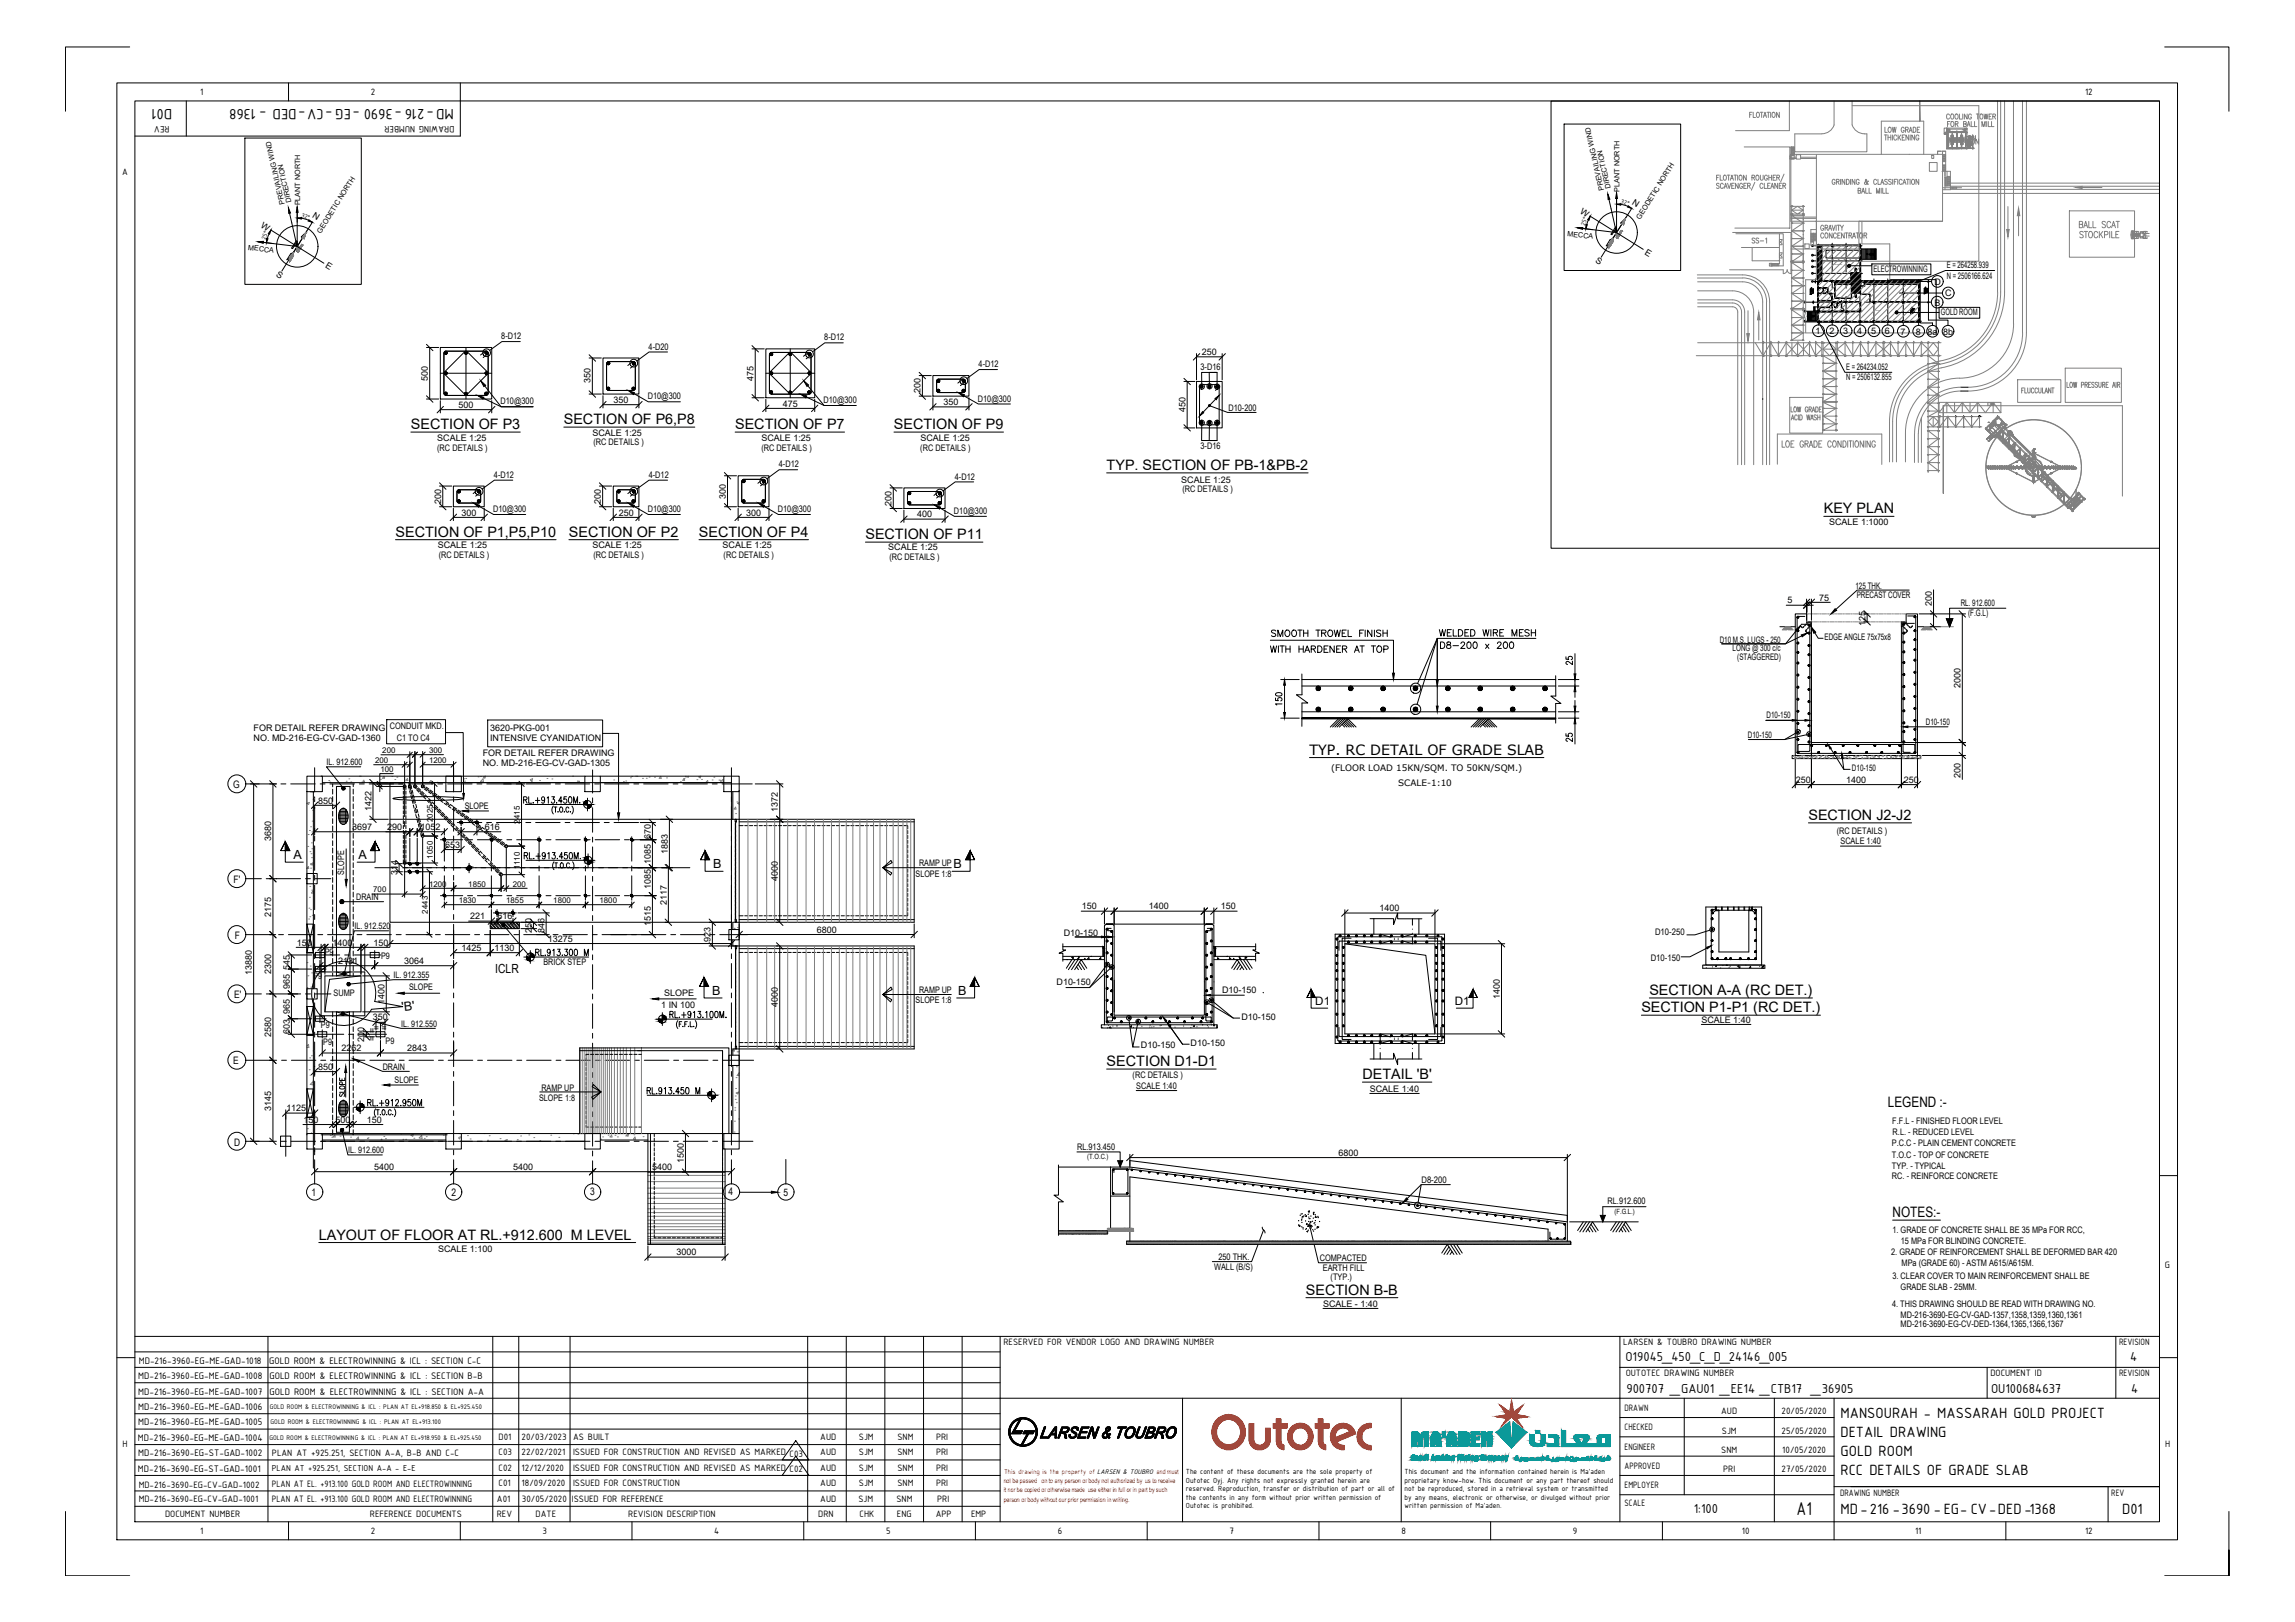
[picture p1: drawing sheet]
<svg xmlns="http://www.w3.org/2000/svg" width="841mm" height="594mm" viewBox="0 0 841 594" stroke-linecap="round" stroke-linejoin="round" font-family="sans-serif">
<defs><g id="words">
<text font-size="7.3" x="658.4" y="554.8">A1</text>
<g font-size="5.9">
<text x="63.1" y="39.8" transform="rotate(-180 63.1 39.8)">D01</text>
<text x="166.3" y="39.8" transform="rotate(-180 166.3 39.8)">MD-216 -3690 -EG -CV-DED - 1368</text>
<text x="674.5" y="519.2">MANSOURAH - MASSARAH GOLD PROJECT</text>
<text x="674.5" y="526.3">DETAIL DRAWING</text>
<text x="674.5" y="533.3">GOLD ROOM</text>
<text x="674.5" y="540.4">RCC DETAILS OF GRADE SLAB</text>
<text x="674.5" y="554.5">MD-216 -3690 -EG- CV-DED -1368</text>
<text x="777.7" y="554.5">D01</text>
</g>
<g font-size="5.7">
<text x="526.3" y="234.2">WELDED WIRE MESH</text>
<text x="526.7" y="238.8">D8-200 x 200</text>
<text x="464.3" y="240.2">WITH HARDENER AT TOP</text>
</g>
<text font-size="5.3" fill="#808080" x="720.4" y="52.9">DN</text>
<g font-size="5.3">
<text x="206.6" y="155.3">SECTION OF P6,P8</text>
<text x="150.6" y="157.1">SECTION OF P3</text>
<text x="269.4" y="157.1">SECTION OF P7</text>
<text x="327.6" y="157.1">SECTION OF P9</text>
<text x="405.5" y="172.1">TYP. SECTION OF PB-1&amp;PB-2</text>
<text x="668.3" y="188">KEY PLAN</text>
<text x="144.9" y="196.6">SECTION OF P1,P5,P10</text>
<text x="208.5" y="196.6">SECTION OF P2</text>
<text x="256.1" y="196.6">SECTION OF P4</text>
<text x="317.1" y="197.4">SECTION OF P11</text>
<text x="464.6" y="234.2">SMOOTH TROWEL FINISH</text>
<text x="662.7" y="300.2">SECTION J2-J2</text>
<text x="604.4" y="364.4">SECTION A-A (RC DET.)</text>
<text x="601.5" y="370.7">SECTION P1-P1 (RC DET.)</text>
<text x="405.5" y="390.4">SECTION D1-D1</text>
<text x="499.3" y="395.2">DETAIL 'B'</text>
<text x="691.8" y="405.6">LEGEND :-</text>
<text x="693.6" y="445.8">NOTES:-</text>
<text x="116.8" y="454">LAYOUT OF FLOOR AT RL.+912.600 M LEVEL</text>
<text x="478.6" y="474.2">SECTION B-B</text>
</g>
<text font-size="5.2" x="479.9" y="276.4">TYP. RC DETAIL OF GRADE SLAB</text>
<g font-size="5.1">
<text x="595.7" y="498.4">O19045_450_C_D_24146_005</text>
<text x="780.7" y="498.4">4</text>
<text x="596" y="510.2">900707 _GAU01 _EE14 _CTB17 _36905</text>
<text x="729.6" y="510.2">OU100684637</text>
<text x="781" y="510.2">4</text>
<text x="620.7" y="554.1">1:100</text>
</g>
<g font-size="4.9" fill="#808080">
<text x="721.4" y="54">DN</text>
<text x="641" y="90.3">SS-1</text>
</g>
<g font-size="4.6">
<text x="107.6" y="314.7">A</text>
<text x="131.4" y="314.7">A</text>
<text x="261.4" y="318">B</text>
<text x="349.4" y="318">B</text>
<text x="181.5" y="356.5">ICLR</text>
<text x="261" y="364.4">B</text>
<text x="351.1" y="364.4">B</text>
<text x="147.3" y="370.3" transform="rotate(-7 147.3 370.3)">'B'</text>
</g>
<g font-size="4.3">
<text x="482" y="368.2">D1</text>
<text x="533.2" y="368.2">D1</text>
</g>
<g font-size="3.8">
<text x="85.5" y="288.7">G</text>
<text x="85.6" y="323.5">F'</text>
<text x="86" y="344">F</text>
<text x="85.8" y="365.5">E'</text>
<text x="85.5" y="389.7">E</text>
<text x="85.8" y="419.6">D</text>
<text x="216.2" y="437.8">3</text>
<text x="267" y="437.7">4</text>
<text x="114.2" y="438.1">1</text>
<text x="165.4" y="438">2</text>
<text x="287.2" y="438">5</text>
<text x="50.9" y="499.5">MD-216-3960-EG-ME-GAD-1018</text>
<text x="98.7" y="499.5">GOLD ROOM &amp; ELECTROWINNING &amp; ICL : SECTION C-C</text>
<text x="50.7" y="505.1">MD-216-3960-EG-ME-GAD-1008</text>
<text x="98.7" y="505.1">GOLD ROOM &amp; ELECTROWINNING &amp; ICL : SECTION B-B</text>
<text x="50.7" y="510.8">MD-216-3960-EG-ME-GAD-1007</text>
<text x="98.8" y="510.8">GOLD ROOM &amp; ELECTROWINNING &amp; ICL : SECTION A-A</text>
<text x="50.7" y="516.4">MD-216-3960-EG-ME-GAD-1006</text>
<text x="50.5" y="527.7">MD-216-3960-EG-ME-GAD-1004</text>
<text x="50.7" y="522.1">MD-216-3960-EG-ME-GAD-1005</text>
<text x="50.7" y="533.4">MD-216-3690-EG-ST-GAD-1002</text>
<text x="50.5" y="539">MD-216-3690-EG-ST-GAD-1001</text>
</g>
<g font-size="3.7">
<text x="73.4" y="34.8">1</text>
<text x="135.9" y="34.8">2</text>
<text x="764.1" y="34.8">12</text>
<text x="62.1" y="46.3" transform="rotate(-180 62.1 46.3)">REV</text>
<text x="166.5" y="46.3" transform="rotate(-180 166.5 46.3)">DRAWING NUMBER</text>
<text x="44.7" y="64.2">A</text>
<text x="793.4" y="464.4">G</text>
<text x="367.7" y="492.8">RESERVED FOR VENDOR LOGO AND DRAWING NUMBER</text>
<text x="594.8" y="492.8">LARSEN &amp; TOUBRO DRAWING NUMBER</text>
<text x="776.5" y="492.8">REVISION</text>
<text x="595.7" y="504.1">OUTOTEC DRAWING NUMBER</text>
<text x="729.4" y="504.1">DOCUMENT ID</text>
<text x="776.5" y="504.1">REVISION</text>
<text x="595.3" y="516.8">DRAWN</text>
<text x="630.8" y="518">AUD</text>
<text x="652.9" y="518">20/05/2020</text>
<text x="182.7" y="527.3">D01</text>
<text x="191.2" y="527.3">20/03/2023</text>
<text x="210" y="527.3">AS BUILT</text>
<text x="300.6" y="527.3">AUD</text>
<text x="314.7" y="527.3">SJM</text>
<text x="328.9" y="527.3">SNM</text>
<text x="343" y="527.3">PRI</text>
<text x="595.3" y="523.9">CHECKED</text>
<text x="631" y="525.1">SJM</text>
<text x="652.9" y="525.1">25/05/2020</text>
<text x="44.9" y="530.1">H</text>
<text x="99.6" y="533.3">PLAN AT +925.251, SECTION A-A, B-B AND C-C</text>
<text x="182.7" y="533">C03</text>
<text x="191.2" y="533">22/02/2021</text>
<text x="210" y="533">ISSUED FOR CONSTRUCTION AND REVISED AS MARKED C03</text>
<text x="300.6" y="533">AUD</text>
<text x="314.7" y="533">SJM</text>
<text x="328.9" y="533">SNM</text>
<text x="343" y="533">PRI</text>
<text x="595.3" y="531">ENGINEER</text>
<text x="630.8" y="532.1">SNM</text>
<text x="653.1" y="532.1">10/05/2020</text>
<text x="793.4" y="530.1">H</text>
<text x="182.7" y="538.6">C02</text>
<text x="191.2" y="538.6">12/12/2020</text>
<text x="210" y="538.6">ISSUED FOR CONSTRUCTION AND REVISED AS MARKED C02</text>
<text x="300.6" y="538.6">AUD</text>
<text x="314.7" y="538.6">SJM</text>
<text x="328.9" y="538.6">SNM</text>
<text x="343" y="538.6">PRI</text>
<text x="595.3" y="538">APPROVED</text>
<text x="631.5" y="539.2">PRI</text>
<text x="652.9" y="539.2">27/05/2020</text>
<text x="50.8" y="544.9">MD-216-3690-EG-CV-GAD-1002</text>
<text x="99.6" y="544.6">PLAN AT EL. +913.100 GOLD ROOM AND ELECTROWINNING</text>
<text x="182.7" y="544.3">C01</text>
<text x="191.2" y="544.3">18/09/2020</text>
<text x="210" y="544.3">ISSUED FOR CONSTRUCTION</text>
<text x="300.6" y="544.3">AUD</text>
<text x="314.7" y="544.3">SJM</text>
<text x="328.9" y="544.3">SNM</text>
<text x="343" y="544.3">PRI</text>
<text x="595.3" y="545.1">EMPLOYER</text>
<text x="50.8" y="550.3">MD-216-3690-EG-CV-GAD-1001</text>
<text x="99.6" y="550.3">PLAN AT EL. +913.100 GOLD ROOM AND ELECTROWINNING</text>
<text x="182.1" y="550.3">A01</text>
<text x="191.2" y="550.3">30/05/2020</text>
<text x="209.5" y="550.3">ISSUED FOR REFERENCE</text>
<text x="300.6" y="550.3">AUD</text>
<text x="314.6" y="550.3">SJM</text>
<text x="328.5" y="550.3">SNM</text>
<text x="343.4" y="550.3">PRI</text>
<text x="595.3" y="551.6">SCALE</text>
<text x="674.3" y="548">DRAWING NUMBER</text>
<text x="773.7" y="548">REV</text>
<text x="60.5" y="555.7">DOCUMENT NUMBER</text>
<text x="135.6" y="555.7">REFERENCE DOCUMENTS</text>
<text x="182" y="555.7">REV</text>
<text x="196.3" y="555.7">DATE</text>
<text x="230.2" y="555.7">REVISION DESCRIPTION</text>
<text x="299.9" y="555.7">DRN</text>
<text x="315" y="555.7">CHK</text>
<text x="328.7" y="555.7">ENG</text>
<text x="342.9" y="555.7">APP</text>
<text x="355.8" y="555.7">EMP</text>
<text x="73.4" y="561.7">1</text>
<text x="135.9" y="561.8">2</text>
<text x="198.8" y="561.7">3</text>
<text x="261.7" y="561.7">4</text>
<text x="324.7" y="561.7">5</text>
<text x="387.7" y="561.8">6</text>
<text x="450.6" y="561.7">7</text>
<text x="513.5" y="561.7">8</text>
<text x="576.4" y="561.9">9</text>
<text x="638.3" y="561.7">10</text>
<text x="701.8" y="561.7">11</text>
<text x="764.1" y="561.8">12</text>
</g>
<text font-size="3.4" x="99.6" y="538.9">PLAN AT +925.251, SECTION A-A - E-E</text>
<g font-size="3.3">
<text x="597.8" y="74.6" transform="rotate(33 597.8 74.6)">N</text>
<text x="95.4" y="83.2" transform="rotate(32 95.4 83.2)">W</text>
<text x="114.3" y="79.6" transform="rotate(32 114.3 79.6)">N</text>
<text x="578.9" y="78.1" transform="rotate(32 578.9 78.1)">W</text>
<text x="602.5" y="92.9" transform="rotate(32 602.5 92.9)">E</text>
<text x="101" y="101.1" transform="rotate(32 101 101.1)">S</text>
<text x="119" y="98" transform="rotate(32 119 98)">E</text>
<text x="584.4" y="96" transform="rotate(32 584.4 96)">S</text>
<text x="686.6" y="99.6">ELECTROWINNING</text>
<text x="713.5" y="98.3">E = 264258.939</text>
<text x="708.9" y="104.3">D</text>
<text x="713.5" y="102">N = 2506166.624</text>
<text x="708.9" y="111.9">B</text>
<text x="712.9" y="108.6">C</text>
<text x="711.3" y="115.5">GOLD ROOM</text>
<text x="183.7" y="124.2">8-D12</text>
<text x="302.1" y="124.7">8-D12</text>
<text x="665.3" y="122.4">1</text>
<text x="670.4" y="122.4">2</text>
<text x="675.5" y="122.4">3</text>
<text x="680.6" y="122.4">4</text>
<text x="685.7" y="122.4">5</text>
<text x="690.7" y="122.4">6</text>
<text x="696.4" y="122.6">7</text>
<text x="702" y="122.6">8</text>
<text x="706.3" y="122.5">8a 8b</text>
<text x="237.7" y="128">4-D20</text>
<text x="440.5" y="130.1">250</text>
<text x="358.6" y="134.5">4-D12</text>
<text x="440" y="135.7">3-D16</text>
<text x="676.6" y="135.6">E = 264234.052</text>
<text x="156.8" y="139.5" transform="rotate(-90 156.8 139.5)">500</text>
<text x="216.4" y="140.4" transform="rotate(-90 216.4 140.4)">350</text>
<text x="276.1" y="139.4" transform="rotate(-90 276.1 139.4)">475</text>
<text x="676.6" y="139.3">N = 2506132.855</text>
<text x="168" y="149.4">500</text>
<text x="183.4" y="148.1">D10@300</text>
<text x="224.8" y="147.6">350</text>
<text x="237.4" y="146.3">D10@300</text>
<text x="286.9" y="148.9">475</text>
<text x="301.8" y="147.6">D10@300</text>
<text x="337.4" y="144" transform="rotate(-90 337.4 144)">200</text>
<text x="345.8" y="148.4">350</text>
<text x="358.3" y="147.1">D10@300</text>
<text x="434.4" y="150.9" transform="rotate(-90 434.4 150.9)">450</text>
<text x="450.2" y="150.6">D10-200</text>
<text x="160.2" y="161.3">SCALE 1:25</text>
<text x="217.1" y="159.6">SCALE 1:25</text>
<text x="279" y="161.3">SCALE 1:25</text>
<text x="337.3" y="161.3">SCALE 1:25</text>
<text x="160.2" y="165">(RC DETAILS )</text>
<text x="217.5" y="163.1">(RC DETAILS )</text>
<text x="279" y="165">(RC DETAILS )</text>
<text x="337.3" y="165">(RC DETAILS )</text>
<text x="440" y="164.4">3-D16</text>
<text x="285.4" y="171.2">4-D12</text>
<text x="181" y="175">4-D12</text>
<text x="237.7" y="175">4-D12</text>
<text x="349.9" y="175.7">4-D12</text>
<text x="432.9" y="176.8">SCALE 1:25</text>
<text x="161.6" y="184.5" transform="rotate(-90 161.6 184.5)">200</text>
<text x="220.2" y="184.5" transform="rotate(-90 220.2 184.5)">200</text>
<text x="266" y="182.7" transform="rotate(-90 266 182.7)">300</text>
<text x="326.7" y="185.2" transform="rotate(-90 326.7 185.2)">200</text>
<text x="433.3" y="180.3">(RC DETAILS )</text>
<text x="169.1" y="188.9">300</text>
<text x="180.7" y="187.6">D10@300</text>
<text x="226.7" y="188.9">250</text>
<text x="237.4" y="187.6">D10@300</text>
<text x="273.4" y="188.9">300</text>
<text x="285.1" y="187.6">D10@300</text>
<text x="336.1" y="189.5">400</text>
<text x="349.6" y="188.2">D10@300</text>
<text x="670.3" y="192.4">SCALE 1:1000</text>
<text x="160.4" y="200.8">SCALE 1:25</text>
<text x="217.1" y="200.8">SCALE 1:25</text>
<text x="264.8" y="200.8">SCALE 1:25</text>
<text x="325.5" y="201.5">SCALE 1:25</text>
<text x="160.8" y="204.4">(RC DETAILS )</text>
<text x="217.5" y="204.4">(RC DETAILS )</text>
<text x="265.2" y="204.4">(RC DETAILS )</text>
<text x="325.9" y="205">(RC DETAILS )</text>
<text x="679.9" y="215.6">125 THK.</text>
<text x="655" y="221">5</text>
<text x="666.6" y="220">75</text>
<text x="680.4" y="218.9">PRECAST COVER</text>
<text x="708" y="222" transform="rotate(-90 708 222)">200</text>
<text x="718.5" y="221.9">RL. 912.600</text>
<text x="721.3" y="225.8">(F.G.L)</text>
<text x="683.6" y="229.2" transform="rotate(-90 683.6 229.2)">125</text>
<text x="630.2" y="235.5">D10 M.S. LUGS - 250</text>
<text x="634.9" y="238.5">LONG @ 300 c/c</text>
<text x="668.6" y="234.5">EDGE ANGLE 75x75x8</text>
<text x="636.6" y="241.7">(STAGGERED)</text>
<text x="718.5" y="252" transform="rotate(-90 718.5 252)">2000</text>
<text x="647.4" y="263.1">D10-150</text>
<text x="92.9" y="267.6">FOR DETAIL REFER DRAWING</text>
<text x="142.9" y="267.2">CONDUIT MKD.</text>
<text x="179.6" y="267.7">3620-PKG-001</text>
<text x="705.7" y="265.5">D10-150</text>
<text x="92.9" y="271.4">NO. MD-216-EG-CV-GAD-1360</text>
<text x="145.4" y="271.2">C1 TO C4</text>
<text x="179.6" y="271.6">INTENSIVE CYANIDATION</text>
<text x="640.5" y="270.3">D10-150</text>
<text x="119.7" y="280.3">IL. 912.600</text>
<text x="176.9" y="276.8">FOR DETAIL REFER DRAWING</text>
<text x="176.9" y="280.6">NO. MD-216-EG-CV-GAD-1305</text>
<text x="658.1" y="286.7">250</text>
<text x="676.5" y="286.7">1400</text>
<text x="678.7" y="282.3">D10-150</text>
<text x="697.7" y="286.7">250</text>
<text x="718.5" y="285" transform="rotate(-90 718.5 285)">200</text>
<text x="116.6" y="294.3">850</text>
<text x="136.1" y="297.1" transform="rotate(-90 136.1 297.1)">1422</text>
<text x="170.3" y="296.4">SLOPE</text>
<text x="285.1" y="297.4" transform="rotate(-90 285.1 297.4)">1372</text>
<text x="129.1" y="304">3697</text>
<text x="141.9" y="304">290</text>
<text x="154.1" y="304">1052</text>
<text x="177.6" y="304">616</text>
<text x="673.1" y="305.4">(RC DETAILS )</text>
<text x="99.4" y="308.1" transform="rotate(-90 99.4 308.1)">3680</text>
<text x="163.2" y="310.5">653</text>
<text x="238.4" y="307.1" transform="rotate(-90 238.4 307.1)">670</text>
<text x="674.4" y="309.2">SCALE 1:40</text>
<text x="238.4" y="316.5" transform="rotate(-90 238.4 316.5)">1085</text>
<text x="244.7" y="312.7" transform="rotate(-90 244.7 312.7)">1883</text>
<text x="336.8" y="317.3">RAMP UP</text>
<text x="126.1" y="320.3" transform="rotate(-90 126.1 320.3)">SLOPE</text>
<text x="145.6" y="320.6" transform="rotate(-90 145.6 320.6)">314</text>
<text x="285.1" y="322.5" transform="rotate(-90 285.1 322.5)">4000</text>
<text x="335.5" y="321.1">SLOPE 1:8</text>
<text x="130.5" y="329.6">DRAIN</text>
<text x="238.4" y="325.8" transform="rotate(-90 238.4 325.8)">1085</text>
<text x="99.4" y="335.7" transform="rotate(-90 99.4 335.7)">2175</text>
<text x="244.3" y="331.4" transform="rotate(-90 244.3 331.4)">2117</text>
<text x="396.5" y="333.1">150</text>
<text x="421" y="333.1">1400</text>
<text x="447.4" y="333.1">150</text>
<text x="505.6" y="333.8">1400</text>
<text x="129.9" y="340.4">IL. 912.520</text>
<text x="172.2" y="336.8">221</text>
<text x="182.3" y="336.7">616</text>
<text x="194.8" y="341.7" transform="rotate(-90 194.8 341.7)">250</text>
<text x="199.5" y="341.7" transform="rotate(-90 199.5 341.7)">846</text>
<text x="238.4" y="339" transform="rotate(-90 238.4 339)">1515</text>
<text x="299.3" y="341.6">6800</text>
<text x="108.7" y="346.4">150</text>
<text x="121.9" y="346.4">1400</text>
<text x="136.9" y="346.4">150</text>
<text x="200.8" y="344.9">13275</text>
<text x="260.4" y="344.9" transform="rotate(-90 260.4 344.9)">923</text>
<text x="389.8" y="342.7">D10-150</text>
<text x="606.5" y="342.4">D10-250</text>
<text x="119" y="349.6">P9</text>
<text x="123.9" y="353.1">2131</text>
<text x="139.7" y="351.4">P9</text>
<text x="148.1" y="353.1">3064</text>
<text x="169.1" y="348.3">1425</text>
<text x="181.2" y="348.3">1130</text>
<text x="199.2" y="353.5">BRICK STEP</text>
<text x="604.9" y="351.9">D10-150</text>
<text x="92.3" y="357.2" transform="rotate(-90 92.3 357.2)">13880</text>
<text x="99.4" y="356.8" transform="rotate(-90 99.4 356.8)">2300</text>
<text x="106.2" y="355.1" transform="rotate(-90 106.2 355.1)">545</text>
<text x="114.8" y="358.5">P9</text>
<text x="144.2" y="358.2">IL. 912.355</text>
<text x="106.2" y="362.2" transform="rotate(-90 106.2 362.2)">965</text>
<text x="122.2" y="364.9">SUMP</text>
<text x="149.9" y="362.7">SLOPE</text>
<text x="243.4" y="364.8">SLOPE</text>
<text x="336.8" y="363.8">RAMP UP</text>
<text x="387.2" y="360.8">D10-150</text>
<text x="447.9" y="363.8">D10-150</text>
<text x="549.6" y="365.9" transform="rotate(-90 549.6 365.9)">1400</text>
<text x="106.2" y="371.3" transform="rotate(-90 106.2 371.3)">965</text>
<text x="140.9" y="367.8" transform="rotate(-90 140.9 367.8)">1400</text>
<text x="242.3" y="369.2">1 IN 100</text>
<text x="285.1" y="368.9" transform="rotate(-90 285.1 368.9)">4000</text>
<text x="335.5" y="367.5">SLOPE 1:8</text>
<text x="117.6" y="376.7">P9</text>
<text x="136.7" y="373.6">350</text>
<text x="137" y="377.6">= =</text>
<text x="147" y="376.1">IL. 912.550</text>
<text x="454.9" y="373.4">D10-150</text>
<text x="623.5" y="374.5">SCALE 1:40</text>
<text x="99.4" y="379.8" transform="rotate(-90 99.4 379.8)">2580</text>
<text x="106.2" y="378.7" transform="rotate(-90 106.2 378.7)">603</text>
<text x="118.5" y="382.7">P9</text>
<text x="133.5" y="381.5" transform="rotate(-90 133.5 381.5)">200</text>
<text x="137.4" y="381.2" transform="rotate(-90 137.4 381.2)">= =</text>
<text x="141.3" y="382.5">P9</text>
<text x="436.3" y="383">D10-150</text>
<text x="125.1" y="385">2262</text>
<text x="149.2" y="385">2843</text>
<text x="418.1" y="384">D10-150</text>
<text x="116.6" y="391.9">850</text>
<text x="140.2" y="391.8">DRAIN</text>
<text x="415.1" y="394.9">(RC DETAILS )</text>
<text x="144.6" y="396.7">SLOPE</text>
<text x="198.4" y="399.5">RAMP UP</text>
<text x="416.4" y="398.7">SCALE 1:40</text>
<text x="502" y="399.8">SCALE 1:40</text>
<text x="99.4" y="406.8" transform="rotate(-90 99.4 406.8)">3145</text>
<text x="104.9" y="407">1125</text>
<text x="197.6" y="403.2">SLOPE 1:8</text>
<text x="111.3" y="411.2">150</text>
<text x="122.9" y="411.2">500</text>
<text x="134.4" y="411.2">150</text>
<text x="693.4" y="411.5">F.F.L - FINISHED FLOOR LEVEL</text>
<text x="693.3" y="419.7">P.C.C - PLAIN CEMENT CONCRETE</text>
<text x="693.6" y="415.6">R.L. - REDUCED LEVEL</text>
<text x="127.6" y="422.5">IL. 912.600</text>
<text x="394.7" y="421.1">RL.913.450</text>
<text x="490.5" y="423.3">6800</text>
<text x="693.3" y="424.3">T.O.C - TOP OF CONCRETE</text>
<text x="137.1" y="428.5">5400</text>
<text x="188" y="428.5">5400</text>
<text x="239" y="428.5">5400</text>
<text x="250.6" y="426" transform="rotate(-90 250.6 426)">1500</text>
<text x="693.3" y="428.1">TYP. - TYPICAL</text>
<text x="693.3" y="431.9">RC. - REINFORCE CONCRETE</text>
<text x="520.9" y="433.1">D8-200</text>
<text x="589.1" y="441.1">RL.912.600</text>
<text x="693.5" y="451.7">1. GRADE OF CONCRETE SHALL BE 35 MPa FOR RCC,</text>
<text x="696.6" y="455.5">15 MPa FOR BLINDING CONCRETE.</text>
<text x="160.5" y="458.6">SCALE 1:100</text>
<text x="247.9" y="459.8">3000</text>
<text x="446.5" y="461.6">250 THK.</text>
<text x="483.6" y="461.9">COMPACTED</text>
<text x="693" y="459.8">2. GRADE OF REINFORCEMENT SHALL BE DEFORMED BAR 420</text>
<text x="444.9" y="465">WALL (B/S)</text>
<text x="484.7" y="465.4">EARTH FILL</text>
<text x="696.8" y="463.7">MPa (GRADE 60) - ASTM A615/A615M.</text>
<text x="487.6" y="468.8">(TYP.)</text>
<text x="693.5" y="468.6">3. CLEAR COVER TO MAIN REINFORCEMENT SHALL BE</text>
<text x="696.5" y="472.5">GRADE SLAB - 25MM.</text>
<text x="484.8" y="478.6">SCALE - 1:40</text>
<text x="693.4" y="478.8">4. THIS DRAWING SHOULD BE READ WITH DRAWING NO.</text>
<text x="696.5" y="482.7">MD-216-3690-EG-CV-GAD-1357,1358,1359,1360,1361</text>
<text x="696.5" y="486.2">MD-216-3690-EG-CV-DED-1364,1365,1366,1367</text>
</g>
<g font-size="3.2">
<text x="487.8" y="282.3">(FLOOR LOAD 15KN/SQM. TO 50KN/SQM.)</text>
<text x="512.4" y="287.7">SCALE-1:10</text>
</g>
<g font-size="3.1">
<text x="662.5" y="106.9">UP</text>
<text x="699.2" y="113.9">UP</text>
</g>
<g font-size="2.9">
<text x="140.1" y="275.9">200</text>
<text x="157.2" y="275.8">300</text>
<text x="137.4" y="279.5">200</text>
<text x="157.2" y="279.5">1200</text>
<text x="139.4" y="282.7">100</text>
<text x="158.6" y="301.1" transform="rotate(-90 158.6 301.1)">2025</text>
<text x="190.5" y="301.7" transform="rotate(-90 190.5 301.7)">2415</text>
<text x="158.6" y="314.5" transform="rotate(-90 158.6 314.5)">1050</text>
<text x="190.5" y="318.4" transform="rotate(-90 190.5 318.4)">1110</text>
<text x="136.8" y="326.8">700</text>
<text x="157.3" y="324.7">1200</text>
<text x="171.6" y="324.7">1850</text>
<text x="187.9" y="324.7">200</text>
<text x="156.7" y="334.6" transform="rotate(-90 156.7 334.6)">2443</text>
<text x="168.1" y="330.7">1830</text>
<text x="185.5" y="330.7">1855</text>
<text x="202.8" y="330.7">1800</text>
<text x="219.7" y="330.7">1800</text>
<text x="434.6" y="539.9">The content of these documents are the sole property of</text>
<text x="514.7" y="539.9">This document and the information contained herein is Ma'aden</text>
<text x="434.6" y="543.1">Outotec Oyj. Any rights not expressly granted herein are</text>
<text x="514.7" y="543.1">proprietary know-how. This document or any part thereof should</text>
<text x="434.6" y="546.2">reserved. Reproduction, transfer or distribution of part or all of</text>
<text x="434.6" y="549.4">the contents in any form without prior written permission of</text>
<text x="514.7" y="546.2">not be reproduced, stored in a retrieval system or transmitted</text>
<text x="514.7" y="549.4">by any means, electronic or otherwise, or divulged without prior</text>
<text x="434.6" y="552.5">Outotec is prohibited.</text>
<text x="514.7" y="552.5">written permission of Ma'aden.</text>
</g>
<g font-size="2.6">
<text x="587.9" y="69.6" transform="rotate(-103 587.9 69.6)">PREVAILING WIND</text>
<text x="590.3" y="69" transform="rotate(-103 590.3 69)">DIRECTION</text>
<text x="593.5" y="70.2" transform="rotate(-90 593.5 70.2)">PLANT NORTH</text>
<text x="104.4" y="74.6" transform="rotate(-103 104.4 74.6)">PREVAILING WIND</text>
<text x="106.8" y="74.1" transform="rotate(-103 106.8 74.1)">DIRECTION</text>
<text x="110" y="75.2" transform="rotate(-90 110 75.2)">PLANT NORTH</text>
<text x="601.1" y="80.6" transform="rotate(-58 601.1 80.6)">GEODETIC NORTH</text>
<text x="117.6" y="85.7" transform="rotate(-58 117.6 85.7)">GEODETIC NORTH</text>
<text x="574.3" y="86.4" transform="rotate(7 574.3 86.4)">MECCA</text>
<text x="90.9" y="91.5" transform="rotate(7 90.9 91.5)">MECCA</text>
<text x="704.1" y="106.5">UP</text>
<text x="398.4" y="424.4">(T.O.C.)</text>
<text x="591.6" y="444.5">(F.G.L.)</text>
<text x="98.9" y="516.1">GOLD ROOM &amp; ELECTROWINNING &amp; ICL : PLAN AT EL+918.850 &amp; EL+925.450</text>
<text x="99.2" y="521.7">GOLD ROOM &amp; ELECTROWINNING &amp; ICL : PLAN AT EL+913.100</text>
<text x="98.7" y="527.4">GOLD ROOM &amp; ELECTROWINNING &amp; ICL : PLAN AT EL+918.950 &amp; EL+925.450</text>
</g>
<text font-size="2.6" fill="#f00" x="367.9" y="539.7">This drawing is the property of LARSEN &amp; TOUBRO and must</text>
<g font-size="2.4">
<text x="593.9" y="74.4" transform="rotate(16 593.9 74.4)">32°</text>
<text x="110.4" y="79.4" transform="rotate(16 110.4 79.4)">32°</text>
<text x="580.8" y="82.8" transform="rotate(-70 580.8 82.8)">25°</text>
<text x="97.3" y="87.9" transform="rotate(-70 97.3 87.9)">25°</text>
</g>
<g font-size="2.4" fill="#f00">
<text x="367.8" y="543.2">not be passed on to any person or body not authorized by us to receive</text>
<text x="367.8" y="546.5">it nor be copied or otherwise made use either in full or in part by such</text>
<text x="367.8" y="550">person or body without our prior permission in writing.</text>
</g>
<g font-size=".5">
<text x="663.9" y="90.2">G</text>
<text x="664" y="95.7">F</text>
<text x="664" y="93.7">F'</text>
<text x="663.9" y="97.9">E'</text>
<text x="664" y="100.3">E</text>
<text x="664" y="103.3">D</text>
<text x="661.2" y="110.8">B</text>
<text x="661.2" y="114.1">A'</text>
<text x="661.2" y="117.8">A</text>
</g>
<g font-size=".4">
<text x="672.1" y="97">ELECTROWINNING</text>
<text x="687.3" y="113.9">GOLD ROOM</text>
</g>
</g></defs>
<!-- layer: 0 -->
<g fill="#000" stroke="#000" stroke-width=".37">
<path d="M713.3 226.6h2.3l-1.2 2.9zM104.5 308.2l1.7 3.3h-1.7zM137.4 308.2v3.3h-1.6zM149.8 316.3l.4 .4zM149.8 319.2l.4 .4zM149.8 316.5l.3 .2zM149.8 316.2l.6 .4zM149.8 319.4l.3 .2zM149.8 319.1l.6 .5zM149.8 316.5l.2 .2zM149.8 319.5l.2 .1zM150.2 316l.3 .3z"/>
<path d="M150.2 319l.3 .2zM150.3 316l.2 .2zM150.3 319l.2 .1zM152.6 316.4l.3 .3zM152.6 316.1l.5 .5zM152.7 316.1l.5 .4zM152.7 319l.5 .5zM152.6 316.5l.1 .2zM152.8 316l.4 .5zM152.8 319l.4 .4zM152.9 316l.3 .3zM152.9 319l.3 .2z"/>
<path d="M153.1 316l.1 .2zM153.1 319l.1 .1zM162.5 307.6l.3 .3zM162.5 307.7l.2 .2zM162.5 307.4l.5 .5zM162.6 307.3l.5 .4zM168.6 301.4l.2 .2zM168.9 301l.4 .4zM169 300.9l.3 .4zM174.6 301l.5 .5zM174.5 301.4l.1 .2zM174.7 301l.4 .4z"/>
<path d="M174.9 301l.2 .1zM179.7 307.7l.3 .2zM179.7 307.5l.5 .4zM179.8 307.7l.1 .2zM180 307.2l.4 .4zM180.2 307.3l.2 .1zM197.2 307.6l.4 .3zM197.3 307.7l.1 .2zM197.3 307.4l.4 .5zM197.4 307.3l.5 .4zM197.7 307.3l.2 .1zM214.2 307.6l.3 .3z"/>
<path d="M214.2 307.4l.5 .5zM214.2 307.7l.2 .2zM214.4 307.3l.5 .4zM214.7 307.3l.2 .1zM231.2 307.6l.3 .3zM231.2 307.5l.4 .4zM231.2 307.7l.1 .2zM231.7 307.3l.1 .1zM258.4 311.6l1.6 3.3h-1.6zM355.5 311.6v3.3h-1.6zM162.5 327.8l.6 .5zM162.9 327.7l.3 .3z"/>
<path d="M179.7 328.1l.3 .3zM179.8 328.2l.1 .2zM180.2 327.7l.2 .2zM181.9 334.2l.5 .4zM181.9 334.1l.5 .5zM182.2 334l.3 .3zM187.6 334.3l.4 .4zM187.6 334.5l.3 .2zM187.6 334.2l.6 .5zM187.7 334.1l.5 .5zM187.6 334.5l.2 .2zM188 334l.3 .3z"/>
<path d="M197.3 327.9l.4 .5zM197.5 327.7l.4 .4zM197.7 327.7l.2 .2zM214.2 327.9l.5 .5zM214.2 328.2l.2 .2zM214.7 327.7l.2 .2zM231.2 328.2l.1 .2zM231.3 327.8l.5 .4zM231.7 327.7l.1 .2zM258 358l1.7 3.3h-1.7zM357.2 358v3.3h-1.7zM480.5 362.3l1.5 3.1h-1.5z"/>
<path d="M539.8 362.3v3.1h-1.5zM409.6 425.1h1.8l-.9 2.4zM586.4 445.1h1.9l-.9 2.4z"/>
<path d="M677.1 97.3l.1 .3 .4-.3zM677.2 97.6l.4-.3-.2 .5zM677.6 97.3l-.2 .5h.2z"/>
<path d="M677.6 97.3v.5h.3zM677.6 97.3l.4 .3-.1 .2zM677.6 97.3l.4 .3 .1-.3z"/>
<path d="M677.4 97l.2 .3v-.4zM677.2 97.1l.2-.1 .2 .3zM677.2 97.1l-.1 .2h.5z"/>
<path d="M677.6 97.3h.5l-.1-.2zM677.9 97l.1 .1-.4 .2zM677.6 96.9v.4l.3-.3z"/>
<path d="M694.5 114.4l.1 .3 .4-.3zM694.6 114.7l.4-.3-.2 .5zM695 114.4l-.2 .5h.2z"/>
<path d="M695 114.4v.5h.3zM695 114.4l.4 .3-.1 .2zM695 114.4l.4 .3 .1-.3z"/>
<path d="M694.8 114l.2 .4v-.4zM694.8 114l.2 .4-.4-.2zM694.6 114.2l-.1 .2h.5z"/>
<path d="M695 114.4h.5l-.1-.2zM695.3 114l.1 .2-.4 .2zM695 114v.4l.3-.4z"/>
<path d="M162.9 129.3l.1 .2 .4-.2zM163 129.5l.4-.2-.3 .3zM163.4 129.3l-.3 .3 .3 .1z"/>
<path d="M162.9 129.3l.1 .2 .4-.2zM163 129.5l.4-.2-.3 .3zM163.4 129.3l-.3 .3 .3 .1z"/>
<path d="M162.9 136.7l.1 .2 .4-.2zM163 136.9l.4-.2-.3 .4zM163.4 136.7l-.3 .4 .3 .1z"/>
<path d="M162.9 136.7l.1 .2 .4-.2zM163 136.9l.4-.2-.3 .4zM163.4 136.7l-.3 .4 .3 .1z"/>
<path d="M163.4 129.3v.4l.2-.1zM163.4 129.3l.3 .2-.1 .1zM163.4 129.3l.3 .2 .1-.2z"/>
<path d="M163.1 128.9l.3 .4v-.5zM163.1 128.9l.3 .4-.4-.3zM163 129l-.1 .3h.5z"/>
<path d="M163.4 129.3v.4l.2-.1zM163.4 129.3l.3 .2-.1 .1zM163.4 129.3l.3 .2 .1-.2z"/>
<path d="M163.1 128.9l.3 .4v-.5zM163.1 128.9l.3 .4-.4-.3zM163 129l-.1 .3h.5z"/>
<path d="M163.4 136.7v.5l.2-.1zM163.4 136.7l.4 .2-.2 .2zM163.4 136.7l.4 .2v-.2z"/>
<path d="M163.1 136.3l.3 .4v-.5zM163.1 136.3l.3 .4-.4-.2zM163 136.5l-.1 .2h.5z"/>
<path d="M163.4 136.7v.5l.2-.1zM163.4 136.7l.4 .2-.2 .2zM163.4 136.7l.4 .2v-.2z"/>
<path d="M163.1 136.3l.3 .4v-.5zM163.1 136.3l.3 .4-.4-.2zM163 136.5l-.1 .2h.5z"/>
<path d="M163.4 129.3h.4l-.1-.3zM163.6 128.9l.1 .1-.3 .3zM163.4 128.8v.5l.2-.4z"/>
<path d="M163.4 129.3h.4l-.1-.3zM163.6 128.9l.1 .1-.3 .3zM163.4 128.8v.5l.2-.4z"/>
<path d="M163.4 136.7h.4v-.2zM163.6 136.3l.2 .2-.4 .2zM163.4 136.2v.5l.2-.4z"/>
<path d="M163.4 136.7h.4v-.2zM163.6 136.3l.2 .2-.4 .2zM163.4 136.2v.5l.2-.4z"/>
<path d="M170.3 129.3l.1 .2 .4-.2zM170.4 129.5l.4-.2-.3 .3zM170.8 129.3l-.3 .3 .3 .1z"/>
<path d="M170.3 129.3l.1 .2 .4-.2zM170.4 129.5l.4-.2-.3 .3zM170.8 129.3l-.3 .3 .3 .1z"/>
<path d="M170.8 129.3v.4l.2-.1zM170.8 129.3l.3 .2-.1 .1zM170.8 129.3l.3 .2 .1-.2z"/>
<path d="M170.5 128.9l.3 .4v-.5zM170.5 128.9l.3 .4-.4-.3zM170.4 129l-.1 .3h.5z"/>
<path d="M170.8 129.3v.4l.2-.1zM170.8 129.3l.3 .2-.1 .1zM170.8 129.3l.3 .2 .1-.2z"/>
<path d="M170.5 128.9l.3 .4v-.5zM170.5 128.9l.3 .4-.4-.3zM170.4 129l-.1 .3h.5z"/>
<path d="M170.8 129.3h.4l-.1-.3zM171 128.9l.1 .1-.3 .3zM170.8 128.8v.5l.2-.4z"/>
<path d="M170.8 129.3h.4l-.1-.3zM171 128.9l.1 .1-.3 .3zM170.8 128.8v.5l.2-.4z"/>
<path d="M177.8 129.2l.1 .3 .4-.3zM177.9 129.5l.4-.3-.3 .4zM178.3 129.2l-.3 .4 .3 .1z"/>
<path d="M177.8 129.2l.1 .3 .4-.3zM177.9 129.5l.4-.3-.3 .4zM178.3 129.2l-.3 .4 .3 .1z"/>
<path d="M177.8 136.7l.1 .2 .4-.2zM177.9 136.9l.4-.2-.3 .4zM178.3 136.7l-.3 .4 .3 .1z"/>
<path d="M177.8 136.7l.1 .2 .4-.2zM177.9 136.9l.4-.2-.3 .4zM178.3 136.7l-.3 .4 .3 .1z"/>
<path d="M178.3 129.2v.5l.2-.1zM178.3 129.2l.3 .3-.1 .1zM178.3 129.2l.3 .3 .1-.3z"/>
<path d="M178 128.8l.3 .4v-.5zM178 128.8l.3 .4-.4-.2zM177.9 129l-.1 .2h.5z"/>
<path d="M178.3 129.2v.5l.2-.1zM178.3 129.2l.3 .3-.1 .1zM178.3 129.2l.3 .3 .1-.3z"/>
<path d="M178 128.8l.3 .4v-.5zM178 128.8l.3 .4-.4-.2zM177.9 129l-.1 .2h.5z"/>
<path d="M178.3 136.7v.5l.2-.1zM178.3 136.7l.3 .2-.1 .2zM178.3 136.7l.3 .2 .1-.2z"/>
<path d="M178 136.3l.3 .4v-.5zM177.9 136.5l.1-.2 .3 .4zM177.9 136.5l-.1 .2h.5z"/>
<path d="M178.3 136.7v.5l.2-.1zM178.3 136.7l.3 .2-.1 .2zM178.3 136.7l.3 .2 .1-.2z"/>
<path d="M178 136.3l.3 .4v-.5zM177.9 136.5l.1-.2 .3 .4zM177.9 136.5l-.1 .2h.5z"/>
<path d="M178.3 129.2h.4l-.1-.2zM178.5 128.8l.1 .2-.3 .2zM178.3 128.7v.5l.2-.4z"/>
<path d="M178.3 129.2h.4l-.1-.2zM178.5 128.8l.1 .2-.3 .2zM178.3 128.7v.5l.2-.4z"/>
<path d="M178.3 136.7h.4l-.1-.2zM178.5 136.3l.1 .2-.3 .2zM178.3 136.2v.5l.2-.4z"/>
<path d="M178.3 136.7h.4l-.1-.2zM178.5 136.3l.1 .2-.3 .2zM178.3 136.2v.5l.2-.4z"/>
<path d="M222.5 133.1l.1 .2 .4-.2zM222.6 133.3l.4-.2-.3 .4zM223 133.1l-.3 .4h.3z"/>
<path d="M222.5 133.1l.1 .2 .4-.2zM222.6 133.3l.4-.2-.3 .4zM223 133.1l-.3 .4h.3z"/>
<path d="M223 133.1v.4h.2zM223 133.1l.3 .2-.1 .2zM223 133.1l.3 .2 .1-.2z"/>
<path d="M222.7 132.7l.3 .4v-.5zM222.7 132.7l.3 .4-.4-.2zM222.6 132.9l-.1 .2h.5z"/>
<path d="M223 133.1v.4h.2zM223 133.1l.3 .2-.1 .2zM223 133.1l.3 .2 .1-.2z"/>
<path d="M222.7 132.7l.3 .4v-.5zM222.7 132.7l.3 .4-.4-.2zM222.6 132.9l-.1 .2h.5z"/>
<path d="M223 133.1h.4l-.1-.2zM223.2 132.7l.1 .2-.3 .2zM223 132.6v.5l.2-.4z"/>
<path d="M223 133.1h.4l-.1-.2zM223.2 132.7l.1 .2-.3 .2zM223 132.6v.5l.2-.4z"/>
<path d="M231.8 133.1v.2l.4-.2zM231.8 133.3l.4-.2-.2 .3zM232.2 133.1l-.2 .3 .2 .1z"/>
<path d="M231.8 133.1v.2l.4-.2zM231.8 133.3l.4-.2-.2 .3zM232.2 133.1l-.2 .3 .2 .1z"/>
<path d="M232.2 133.1v.4l.2-.1zM232.2 133.1l.4 .2-.2 .1zM232.2 133.1l.4 .2v-.2z"/>
<path d="M232 132.6l.2 .5v-.5zM232 132.6l.2 .5-.4-.3zM231.8 132.8v.3h.4z"/>
<path d="M232.2 133.1v.4l.2-.1zM232.2 133.1l.4 .2-.2 .1zM232.2 133.1l.4 .2v-.2z"/>
<path d="M232 132.6l.2 .5v-.5zM232 132.6l.2 .5-.4-.3zM231.8 132.8v.3h.4z"/>
<path d="M232.2 133.1h.4v-.3zM232.4 132.6l.2 .2-.4 .3zM232.2 132.6v.5l.2-.5z"/>
<path d="M232.2 133.1h.4v-.3zM232.4 132.6l.2 .2-.4 .3zM232.2 132.6v.5l.2-.5z"/>
<path d="M282.2 129.7l.1 .2 .3-.2zM282.3 129.9l.3-.2-.2 .4zM282.6 129.7l-.2 .4 .2 .1z"/>
<path d="M282.2 129.7l.1 .2 .3-.2zM282.3 129.9l.3-.2-.2 .4zM282.6 129.7l-.2 .4 .2 .1z"/>
<path d="M282.2 136.7l.1 .2 .3-.2zM282.3 136.9l.3-.2-.2 .4zM282.6 136.7l-.2 .4 .2 .1z"/>
<path d="M282.2 136.7l.1 .2 .3-.2zM282.3 136.9l.3-.2-.2 .4zM282.6 136.7l-.2 .4 .2 .1z"/>
<path d="M282.6 129.7v.5l.3-.1zM282.6 129.7l.4 .2-.1 .2zM282.6 129.7l.4 .2 .1-.2z"/>
<path d="M282.4 129.3l.2 .4v-.4zM282.4 129.3l.2 .4-.3-.2zM282.3 129.5l-.1 .2h.4z"/>
<path d="M282.6 129.7v.5l.3-.1zM282.6 129.7l.4 .2-.1 .2zM282.6 129.7l.4 .2 .1-.2z"/>
<path d="M282.4 129.3l.2 .4v-.4zM282.4 129.3l.2 .4-.3-.2zM282.3 129.5l-.1 .2h.4z"/>
<path d="M282.6 136.7v.5l.3-.1zM282.6 136.7l.5 .2-.2 .2zM282.6 136.7l.5 .2v-.2z"/>
<path d="M282.4 136.3l.2 .4v-.5zM282.3 136.5l.1-.2 .2 .4zM282.3 136.5l-.1 .2h.4z"/>
<path d="M282.6 136.7v.5l.3-.1zM282.6 136.7l.5 .2-.2 .2zM282.6 136.7l.5 .2v-.2z"/>
<path d="M282.4 136.3l.2 .4v-.5zM282.3 136.5l.1-.2 .2 .4zM282.3 136.5l-.1 .2h.4z"/>
<path d="M282.6 129.7h.5l-.1-.2zM282.9 129.3l.1 .2-.4 .2zM282.6 129.3v.4l.3-.4z"/>
<path d="M282.6 129.7h.5l-.1-.2zM282.9 129.3l.1 .2-.4 .2zM282.6 129.3v.4l.3-.4z"/>
<path d="M282.6 136.7h.5v-.2zM282.9 136.3l.2 .2-.5 .2zM282.6 136.2v.5l.3-.4z"/>
<path d="M282.6 136.7h.5v-.2zM282.9 136.3l.2 .2-.5 .2zM282.6 136.2v.5l.3-.4z"/>
<path d="M289.1 129.7l.1 .2 .4-.2zM289.2 129.9l.4-.2-.2 .4zM289.6 129.7l-.2 .4 .2 .1z"/>
<path d="M289.1 129.7l.1 .2 .4-.2zM289.2 129.9l.4-.2-.2 .4zM289.6 129.7l-.2 .4 .2 .1z"/>
<path d="M289.6 129.7v.5l.2-.1zM289.6 129.7l.4 .2-.2 .2zM289.6 129.7l.4 .2 .1-.2z"/>
<path d="M289.4 129.3l.2 .4v-.4zM289.2 129.5l.2-.2 .2 .4zM289.2 129.5l-.1 .2h.5z"/>
<path d="M289.6 129.7v.5l.2-.1zM289.6 129.7l.4 .2-.2 .2zM289.6 129.7l.4 .2 .1-.2z"/>
<path d="M289.4 129.3l.2 .4v-.4zM289.2 129.5l.2-.2 .2 .4zM289.2 129.5l-.1 .2h.5z"/>
<path d="M289.6 129.7h.5l-.1-.2zM289.8 129.3l.2 .2-.4 .2zM289.6 129.3v.4l.2-.4z"/>
<path d="M289.6 129.7h.5l-.1-.2zM289.8 129.3l.2 .2-.4 .2zM289.6 129.3v.4l.2-.4z"/>
<path d="M296.1 129.7l.1 .2 .4-.2zM296.2 129.9l.4-.2-.2 .4zM296.6 129.7l-.2 .4h.2z"/>
<path d="M296.1 129.7l.1 .2 .4-.2zM296.2 129.9l.4-.2-.2 .4zM296.6 129.7l-.2 .4h.2z"/>
<path d="M296.1 136.7l.1 .2 .4-.2zM296.2 136.9l.4-.2-.2 .4zM296.6 136.7l-.2 .4 .2 .1z"/>
<path d="M296.1 136.7l.1 .2 .4-.2zM296.2 136.9l.4-.2-.2 .4zM296.6 136.7l-.2 .4 .2 .1z"/>
<path d="M296.6 129.7v.4h.2zM296.6 129.7l.4 .2-.2 .2zM296.6 129.7l.4 .2 .1-.2z"/>
<path d="M296.4 129.3l.2 .4v-.4zM296.4 129.3l.2 .4-.4-.2zM296.2 129.5l-.1 .2h.5z"/>
<path d="M296.6 129.7v.4h.2zM296.6 129.7l.4 .2-.2 .2zM296.6 129.7l.4 .2 .1-.2z"/>
<path d="M296.4 129.3l.2 .4v-.4zM296.4 129.3l.2 .4-.4-.2zM296.2 129.5l-.1 .2h.5z"/>
<path d="M296.6 136.7v.5l.2-.1zM296.6 136.7l.4 .2-.2 .2zM296.6 136.7l.4 .2 .1-.2z"/>
<path d="M296.4 136.3l.2 .4v-.5zM296.4 136.3l.2 .4-.4-.2zM296.2 136.5l-.1 .2h.5z"/>
<path d="M296.6 136.7v.5l.2-.1zM296.6 136.7l.4 .2-.2 .2zM296.6 136.7l.4 .2 .1-.2z"/>
<path d="M296.4 136.3l.2 .4v-.5zM296.4 136.3l.2 .4-.4-.2zM296.2 136.5l-.1 .2h.5z"/>
<path d="M296.6 129.7h.5l-.1-.2zM296.8 129.3l.2 .2-.4 .2zM296.6 129.3v.4l.2-.4z"/>
<path d="M296.6 129.7h.5l-.1-.2zM296.8 129.3l.2 .2-.4 .2zM296.6 129.3v.4l.2-.4z"/>
<path d="M296.6 136.7h.5l-.1-.2zM296.8 136.3l.2 .2-.4 .2zM296.6 136.2v.5l.2-.4z"/>
<path d="M296.6 136.7h.5l-.1-.2zM296.8 136.3l.2 .2-.4 .2zM296.6 136.2v.5l.2-.4z"/>
<path d="M343.4 139.5l.1 .3 .4-.3zM343.5 139.8l.4-.3-.3 .4zM343.9 139.5l-.3 .4 .3 .1z"/>
<path d="M343.4 139.5l.1 .3 .4-.3zM343.5 139.8l.4-.3-.3 .4zM343.9 139.5l-.3 .4 .3 .1z"/>
<path d="M343.9 139.5v.5l.2-.1zM343.9 139.5l.4 .3-.2 .1zM343.9 139.5l.4 .3v-.3z"/>
<path d="M343.6 139.1l.3 .4v-.4zM343.5 139.3l.1-.2 .3 .4zM343.5 139.3l-.1 .2h.5z"/>
<path d="M343.9 139.5v.5l.2-.1zM343.9 139.5l.4 .3-.2 .1zM343.9 139.5l.4 .3v-.3z"/>
<path d="M343.6 139.1l.3 .4v-.4zM343.5 139.3l.1-.2 .3 .4zM343.5 139.3l-.1 .2h.5z"/>
<path d="M343.9 139.5h.4v-.2zM344.1 139.1l.2 .2-.4 .2zM343.9 139.1v.4l.2-.4z"/>
<path d="M343.9 139.5h.4v-.2zM344.1 139.1l.2 .2-.4 .2zM343.9 139.1v.4l.2-.4z"/>
<path d="M352.7 139.5v.2l.4-.2zM352.7 139.7l.4-.2-.2 .4zM353.1 139.5l-.2 .4h.2z"/>
<path d="M352.7 139.5v.2l.4-.2zM352.7 139.7l.4-.2-.2 .4zM353.1 139.5l-.2 .4h.2z"/>
<path d="M353.1 139.5v.4h.3zM353.1 139.5l.5 .2-.2 .2zM353.1 139.5l.5 .2v-.2z"/>
<path d="M352.9 139.1l.2 .4v-.5zM352.7 139.2l.2-.1 .2 .4zM352.7 139.2v.3h.4z"/>
<path d="M353.1 139.5v.4h.3zM353.1 139.5l.5 .2-.2 .2zM353.1 139.5l.5 .2v-.2z"/>
<path d="M352.9 139.1l.2 .4v-.5zM352.7 139.2l.2-.1 .2 .4zM352.7 139.2v.3h.4z"/>
<path d="M353.1 139.5h.5v-.3zM353.4 139.1l.2 .1-.5 .3zM353.1 139v.5l.3-.4z"/>
<path d="M353.1 139.5h.5v-.3zM353.4 139.1l.2 .1-.5 .3zM353.1 139v.5l.3-.4z"/>
<path d="M162.9 144.2v.2l.4-.2zM162.9 144.4l.4-.2-.2 .3zM163.3 144.2l-.2 .3 .2 .1z"/>
<path d="M162.9 144.2v.2l.4-.2zM162.9 144.4l.4-.2-.2 .3zM163.3 144.2l-.2 .3 .2 .1z"/>
<path d="M163.3 144.2v.4l.3-.1zM163.3 144.2l.4 .2-.1 .1zM163.3 144.2l.4 .2 .1-.2z"/>
<path d="M163.1 143.7l.2 .5v-.5zM163.1 143.7l.2 .5-.4-.3zM162.9 143.9v.3h.4z"/>
<path d="M163.3 144.2v.4l.3-.1zM163.3 144.2l.4 .2-.1 .1zM163.3 144.2l.4 .2 .1-.2z"/>
<path d="M163.1 143.7l.2 .5v-.5zM163.1 143.7l.2 .5-.4-.3zM162.9 143.9v.3h.4z"/>
<path d="M163.3 144.2h.5l-.1-.3zM163.6 143.7l.1 .2-.4 .3zM163.3 143.7v.5l.3-.5z"/>
<path d="M163.3 144.2h.5l-.1-.3zM163.6 143.7l.1 .2-.4 .3zM163.3 143.7v.5l.3-.5z"/>
<path d="M170.3 144.2l.1 .3 .4-.3zM170.4 144.5l.4-.3-.3 .4zM170.8 144.2l-.3 .4 .3 .1z"/>
<path d="M170.3 144.2l.1 .3 .4-.3zM170.4 144.5l.4-.3-.3 .4zM170.8 144.2l-.3 .4 .3 .1z"/>
<path d="M170.8 144.2v.5l.2-.1zM170.8 144.2l.3 .3-.1 .1zM170.8 144.2l.3 .3 .1-.3z"/>
<path d="M170.5 143.8l.3 .4v-.4zM170.5 143.8l.3 .4-.4-.2zM170.4 144l-.1 .2h.5z"/>
<path d="M170.8 144.2v.5l.2-.1zM170.8 144.2l.3 .3-.1 .1zM170.8 144.2l.3 .3 .1-.3z"/>
<path d="M170.5 143.8l.3 .4v-.4zM170.5 143.8l.3 .4-.4-.2zM170.4 144l-.1 .2h.5z"/>
<path d="M170.8 144.2h.4l-.1-.2zM171 143.8l.1 .2-.3 .2zM170.8 143.8v.4l.2-.4z"/>
<path d="M170.8 144.2h.4l-.1-.2zM171 143.8l.1 .2-.3 .2zM170.8 143.8v.4l.2-.4z"/>
<path d="M177.7 144.2l.1 .2 .4-.2zM177.8 144.4l.4-.2-.2 .3zM178.2 144.2l-.2 .3 .2 .1z"/>
<path d="M177.7 144.2l.1 .2 .4-.2zM177.8 144.4l.4-.2-.2 .3zM178.2 144.2l-.2 .3 .2 .1z"/>
<path d="M178.2 144.2v.4l.2-.1zM178.2 144.2l.3 .2-.1 .1zM178.2 144.2l.3 .2 .1-.2z"/>
<path d="M178 143.8l.2 .4v-.5zM178 143.8l.2 .4-.4-.3zM177.8 143.9l-.1 .3h.5z"/>
<path d="M178.2 144.2v.4l.2-.1zM178.2 144.2l.3 .2-.1 .1zM178.2 144.2l.3 .2 .1-.2z"/>
<path d="M178 143.8l.2 .4v-.5zM178 143.8l.2 .4-.4-.3zM177.8 143.9l-.1 .3h.5z"/>
<path d="M178.2 144.2h.4l-.1-.3zM178.4 143.8l.1 .1-.3 .3zM178.2 143.7v.5l.2-.4z"/>
<path d="M178.2 144.2h.4l-.1-.3zM178.4 143.8l.1 .1-.3 .3zM178.2 143.7v.5l.2-.4z"/>
<path d="M222.5 142.3v.3l.4-.3zM222.5 142.6l.4-.3-.2 .4zM222.9 142.3l-.2 .4 .2 .1z"/>
<path d="M222.5 142.3v.3l.4-.3zM222.5 142.6l.4-.3-.2 .4zM222.9 142.3l-.2 .4 .2 .1z"/>
<path d="M222.9 142.3v.5l.3-.1zM222.9 142.3l.4 .3-.1 .1zM222.9 142.3l.4 .3 .1-.3z"/>
<path d="M222.7 141.9l.2 .4v-.4zM222.7 141.9l.2 .4-.4-.2zM222.5 142.1v.2h.4z"/>
<path d="M222.9 142.3v.5l.3-.1zM222.9 142.3l.4 .3-.1 .1zM222.9 142.3l.4 .3 .1-.3z"/>
<path d="M222.7 141.9l.2 .4v-.4zM222.7 141.9l.2 .4-.4-.2zM222.5 142.1v.2h.4z"/>
<path d="M222.9 142.3h.5l-.1-.2zM223.2 141.9l.1 .2-.4 .2zM222.9 141.9v.4l.3-.4z"/>
<path d="M222.9 142.3h.5l-.1-.2zM223.2 141.9l.1 .2-.4 .2zM222.9 141.9v.4l.3-.4z"/>
<path d="M231.7 142.3v.3l.4-.3zM231.7 142.6l.4-.3-.2 .4zM232.1 142.3l-.2 .4 .2 .1z"/>
<path d="M231.7 142.3v.3l.4-.3zM231.7 142.6l.4-.3-.2 .4zM232.1 142.3l-.2 .4 .2 .1z"/>
<path d="M232.1 142.3v.5l.3-.1zM232.1 142.3l.4 .3-.1 .1zM232.1 142.3l.4 .3 .1-.3z"/>
<path d="M231.9 141.9l.2 .4v-.4zM231.7 142.1l.2-.2 .2 .4zM231.7 142.1v.2h.4z"/>
<path d="M232.1 142.3v.5l.3-.1zM232.1 142.3l.4 .3-.1 .1zM232.1 142.3l.4 .3 .1-.3z"/>
<path d="M231.9 141.9l.2 .4v-.4zM231.7 142.1l.2-.2 .2 .4zM231.7 142.1v.2h.4z"/>
<path d="M232.1 142.3h.5l-.1-.2zM232.4 141.9l.1 .2-.4 .2zM232.1 141.9v.4l.3-.4z"/>
<path d="M232.1 142.3h.5l-.1-.2zM232.4 141.9l.1 .2-.4 .2zM232.1 141.9v.4l.3-.4z"/>
<path d="M282.2 143.7v.2l.4-.2zM282.2 143.9l.4-.2-.2 .4zM282.6 143.7l-.2 .4h.2z"/>
<path d="M282.2 143.7v.2l.4-.2zM282.2 143.9l.4-.2-.2 .4zM282.6 143.7l-.2 .4h.2z"/>
<path d="M282.6 143.7v.4h.3zM282.6 143.7l.4 .2-.1 .2zM282.6 143.7l.4 .2 .1-.2z"/>
<path d="M282.4 143.3l.2 .4v-.5zM282.2 143.4l.2-.1 .2 .4zM282.2 143.4v.3h.4z"/>
<path d="M282.6 143.7v.4h.3zM282.6 143.7l.4 .2-.1 .2zM282.6 143.7l.4 .2 .1-.2z"/>
<path d="M282.4 143.3l.2 .4v-.5zM282.2 143.4l.2-.1 .2 .4zM282.2 143.4v.3h.4z"/>
<path d="M282.6 143.7h.5l-.1-.3zM282.9 143.3l.1 .1-.4 .3zM282.6 143.2v.5l.3-.4z"/>
<path d="M282.6 143.7h.5l-.1-.3zM282.9 143.3l.1 .1-.4 .3zM282.6 143.2v.5l.3-.4z"/>
<path d="M289.1 143.7l.1 .3 .4-.3zM289.2 144l.4-.3-.2 .4zM289.6 143.7l-.2 .4 .2 .1z"/>
<path d="M289.1 143.7l.1 .3 .4-.3zM289.2 144l.4-.3-.2 .4zM289.6 143.7l-.2 .4 .2 .1z"/>
<path d="M289.6 143.7v.5l.2-.1zM289.6 143.7l.4 .3-.2 .1zM289.6 143.7l.4 .3 .1-.3z"/>
<path d="M289.4 143.4l.2 .3v-.4zM289.4 143.4l.2 .3-.4-.2zM289.2 143.5l-.1 .2h.5z"/>
<path d="M289.6 143.7v.5l.2-.1zM289.6 143.7l.4 .3-.2 .1zM289.6 143.7l.4 .3 .1-.3z"/>
<path d="M289.4 143.4l.2 .3v-.4zM289.4 143.4l.2 .3-.4-.2zM289.2 143.5l-.1 .2h.5z"/>
<path d="M289.6 143.7h.5l-.1-.2zM289.8 143.4l.2 .1-.4 .2zM289.6 143.3v.4l.2-.3z"/>
<path d="M289.6 143.7h.5l-.1-.2zM289.8 143.4l.2 .1-.4 .2zM289.6 143.3v.4l.2-.3z"/>
<path d="M296.1 143.7v.2l.4-.2zM296.1 143.9l.4-.2-.2 .4zM296.5 143.7l-.2 .4h.2z"/>
<path d="M296.1 143.7v.2l.4-.2zM296.1 143.9l.4-.2-.2 .4zM296.5 143.7l-.2 .4h.2z"/>
<path d="M296.5 143.7v.4h.2zM296.5 143.7l.4 .2-.2 .2zM296.5 143.7l.4 .2 .1-.2z"/>
<path d="M296.3 143.3l.2 .4v-.5zM296.1 143.4l.2-.1 .2 .4zM296.1 143.4v.3h.4z"/>
<path d="M296.5 143.7v.4h.2zM296.5 143.7l.4 .2-.2 .2zM296.5 143.7l.4 .2 .1-.2z"/>
<path d="M296.3 143.3l.2 .4v-.5zM296.1 143.4l.2-.1 .2 .4zM296.1 143.4v.3h.4z"/>
<path d="M296.5 143.7h.5l-.1-.3zM296.7 143.3l.2 .1-.4 .3zM296.5 143.2v.5l.2-.4z"/>
<path d="M296.5 143.7h.5l-.1-.3zM296.7 143.3l.2 .1-.4 .3zM296.5 143.2v.5l.2-.4z"/>
<path d="M343.4 143.1l.1 .2 .4-.2zM343.5 143.3l.4-.2-.3 .4zM343.9 143.1l-.3 .4 .3 .1z"/>
<path d="M343.4 143.1l.1 .2 .4-.2zM343.5 143.3l.4-.2-.3 .4zM343.9 143.1l-.3 .4 .3 .1z"/>
<path d="M343.9 143.1v.5l.2-.1zM343.9 143.1l.4 .2-.2 .2zM343.9 143.1l.4 .2v-.2z"/>
<path d="M343.6 142.7l.3 .4v-.5zM343.6 142.7l.3 .4-.4-.2zM343.5 142.9l-.1 .2h.5z"/>
<path d="M343.9 143.1v.5l.2-.1zM343.9 143.1l.4 .2-.2 .2zM343.9 143.1l.4 .2v-.2z"/>
<path d="M343.6 142.7l.3 .4v-.5zM343.6 142.7l.3 .4-.4-.2zM343.5 142.9l-.1 .2h.5z"/>
<path d="M343.9 143.1h.4v-.2zM344.1 142.7l.2 .2-.4 .2zM343.9 142.6v.5l.2-.4z"/>
<path d="M343.9 143.1h.4v-.2zM344.1 142.7l.2 .2-.4 .2zM343.9 142.6v.5l.2-.4z"/>
<path d="M352.6 143.1l.1 .3 .3-.3zM352.7 143.4l.3-.3-.2 .4zM353 143.1l-.2 .4 .2 .1z"/>
<path d="M352.6 143.1l.1 .3 .3-.3zM352.7 143.4l.3-.3-.2 .4zM353 143.1l-.2 .4 .2 .1z"/>
<path d="M353 143.1v.5l.3-.1zM353 143.1l.5 .3-.2 .1zM353 143.1l.5 .3v-.3z"/>
<path d="M352.8 142.7l.2 .4v-.5zM352.8 142.7l.2 .4-.3-.2zM352.7 142.9l-.1 .2h.4z"/>
<path d="M353 143.1v.5l.3-.1zM353 143.1l.5 .3-.2 .1zM353 143.1l.5 .3v-.3z"/>
<path d="M352.8 142.7l.2 .4v-.5zM352.8 142.7l.2 .4-.3-.2zM352.7 142.9l-.1 .2h.4z"/>
<path d="M353 143.1h.5v-.2zM353.3 142.7l.2 .2-.5 .2zM353 142.6v.5l.3-.4z"/>
<path d="M353 143.1h.5v-.2zM353.3 142.7l.2 .2-.5 .2zM353 142.6v.5l.3-.4z"/>
<path d="M443 148.5v.2l.2-.1zM443 148.7l.2-.1zM443.2 148.6l-.1 .2z"/>
<path d="M443.2 148.6h.2zM443.2 148.6h.2zM443.3 148.4l-.1 .2z"/>
<path d="M443.1 148.4l.1 .2zM443.1 148.4l.1 .2z"/>
<path d="M167.9 179.6l.2 .4v-.5zM167.9 179.6l.2 .4-.3-.2zM167.8 179.8l-.1 .2h.4z"/>
<path d="M167.9 179.6l.2 .4v-.5zM167.9 179.6l.2 .4-.3-.2zM167.8 179.8l-.1 .2h.4z"/>
<path d="M175.1 180v.2l.4-.2zM175.1 180.2l.4-.2-.2 .4zM175.5 180l-.2 .4h.2z"/>
<path d="M175.1 180v.2l.4-.2zM175.1 180.2l.4-.2-.2 .4zM175.5 180l-.2 .4h.2z"/>
<path d="M175.3 179.6l.2 .4v-.5zM175.3 179.6l.2 .4-.4-.2zM175.1 179.8v.2h.4z"/>
<path d="M175.3 179.6l.2 .4v-.5zM175.3 179.6l.2 .4-.4-.2zM175.1 179.8v.2h.4z"/>
<path d="M175.5 180h.5l-.1-.2zM175.8 179.6l.1 .2-.4 .2zM175.5 179.5v.5l.3-.4z"/>
<path d="M175.5 180h.5l-.1-.2zM175.8 179.6l.1 .2-.4 .2zM175.5 179.5v.5l.3-.4z"/>
<path d="M226.5 179.6l.2 .4v-.5zM226.5 179.6l.2 .4-.4-.2zM226.3 179.8v.2h.4z"/>
<path d="M226.5 179.6l.2 .4v-.5zM226.5 179.6l.2 .4-.4-.2zM226.3 179.8v.2h.4z"/>
<path d="M231.8 180v.2l.4-.2zM231.8 180.2l.4-.2-.2 .4zM232.2 180l-.2 .4h.2z"/>
<path d="M231.8 180v.2l.4-.2zM231.8 180.2l.4-.2-.2 .4zM232.2 180l-.2 .4h.2z"/>
<path d="M232 179.6l.2 .4v-.5zM232 179.6l.2 .4-.4-.2zM231.8 179.8v.2h.4z"/>
<path d="M232 179.6l.2 .4v-.5zM232 179.6l.2 .4-.4-.2zM231.8 179.8v.2h.4z"/>
<path d="M232.2 180h.4v-.2zM232.4 179.6l.2 .2-.4 .2zM232.2 179.5v.5l.2-.4z"/>
<path d="M232.2 180h.4v-.2zM232.4 179.6l.2 .2-.4 .2zM232.2 179.5v.5l.2-.4z"/>
<path d="M272.1 176.2v.3l.4-.3zM272.1 176.5l.4-.3-.2 .4zM272.5 176.2l-.2 .4 .2 .1z"/>
<path d="M272.1 176.2v.3l.4-.3zM272.1 176.5l.4-.3-.2 .4zM272.5 176.2l-.2 .4 .2 .1z"/>
<path d="M272.5 176.2v.5l.2-.1zM272.5 176.2l.4 .3-.2 .1zM272.5 176.2l.4 .3 .1-.3z"/>
<path d="M272.3 175.9l.2 .3v-.4zM272.3 175.9l.2 .3-.4-.2zM272.1 176v.2h.4z"/>
<path d="M272.5 176.2v.5l.2-.1zM272.5 176.2l.4 .3-.2 .1zM272.5 176.2l.4 .3 .1-.3z"/>
<path d="M272.3 175.9l.2 .3v-.4zM272.3 175.9l.2 .3-.4-.2zM272.1 176v.2h.4z"/>
<path d="M272.5 176.2h.5l-.1-.2zM272.7 175.9l.2 .1-.4 .2zM272.5 175.8v.4l.2-.3z"/>
<path d="M272.5 176.2h.5l-.1-.2zM272.7 175.9l.2 .1-.4 .2zM272.5 175.8v.4l.2-.3z"/>
<path d="M279.4 176.2l.1 .2 .4-.2zM279.5 176.4l.4-.2-.3 .4zM279.9 176.2l-.3 .4 .3 .1z"/>
<path d="M279.4 176.2l.1 .2 .4-.2zM279.5 176.4l.4-.2-.3 .4zM279.9 176.2l-.3 .4 .3 .1z"/>
<path d="M279.9 176.2v.5l.2-.1zM279.9 176.2l.4 .2-.2 .2zM279.9 176.2l.4 .2v-.2z"/>
<path d="M279.6 175.8l.3 .4v-.5zM279.6 175.8l.3 .4-.4-.2zM279.5 176l-.1 .2h.5z"/>
<path d="M279.9 176.2v.5l.2-.1zM279.9 176.2l.4 .2-.2 .2zM279.9 176.2l.4 .2v-.2z"/>
<path d="M279.6 175.8l.3 .4v-.5zM279.6 175.8l.3 .4-.4-.2zM279.5 176l-.1 .2h.5z"/>
<path d="M279.9 176.2h.4v-.2zM280.1 175.8l.2 .2-.4 .2zM279.9 175.7v.5l.2-.4z"/>
<path d="M279.9 176.2h.4v-.2zM280.1 175.8l.2 .2-.4 .2zM279.9 175.7v.5l.2-.4z"/>
<path d="M167.7 183.6l.1 .2 .3-.2zM167.8 183.8l.3-.2-.2 .4zM168.1 183.6l-.2 .4h.2z"/>
<path d="M167.7 183.6l.1 .2 .3-.2zM167.8 183.8l.3-.2-.2 .4zM168.1 183.6l-.2 .4h.2z"/>
<path d="M167.7 180l.1 .2 .3-.2zM167.8 180.2l.3-.2-.2 .4zM168.1 180l-.2 .4 .2 .1z"/>
<path d="M167.7 180l.1 .2 .3-.2zM167.8 180.2l.3-.2-.2 .4zM168.1 180l-.2 .4 .2 .1z"/>
<path d="M168.1 183.6v.4h.2zM168.1 183.6l.4 .2-.2 .2zM168.1 183.6l.4 .2 .1-.2z"/>
<path d="M167.9 183.2l.2 .4v-.5zM167.8 183.4l.1-.2 .2 .4zM167.8 183.4l-.1 .2h.4z"/>
<path d="M168.1 180v.5l.3-.1zM168.1 180l.5 .2-.2 .2zM168.1 180l.5 .2v-.2z"/>
<path d="M168.1 183.6v.4h.2zM168.1 183.6l.4 .2-.2 .2zM168.1 183.6l.4 .2 .1-.2z"/>
<path d="M167.9 183.2l.2 .4v-.5zM167.8 183.4l.1-.2 .2 .4zM167.8 183.4l-.1 .2h.4z"/>
<path d="M168.1 180v.5l.3-.1zM168.1 180l.5 .2-.2 .2zM168.1 180l.5 .2v-.2z"/>
<path d="M168.1 183.6h.5l-.1-.2zM168.3 183.2l.2 .2-.4 .2zM168.1 183.1v.5l.2-.4z"/>
<path d="M168.1 180h.5v-.2zM168.4 179.6l.2 .2-.5 .2zM168.1 179.5v.5l.3-.4z"/>
<path d="M168.1 183.6h.5l-.1-.2zM168.3 183.2l.2 .2-.4 .2zM168.1 183.1v.5l.2-.4z"/>
<path d="M168.1 180h.5v-.2zM168.4 179.6l.2 .2-.5 .2zM168.1 179.5v.5l.3-.4z"/>
<path d="M175 183.6v.2l.5-.2zM175 183.8l.5-.2-.3 .4zM175.5 183.6l-.3 .4h.3z"/>
<path d="M175 183.6v.2l.5-.2zM175 183.8l.5-.2-.3 .4zM175.5 183.6l-.3 .4h.3z"/>
<path d="M175.5 183.6v.4h.2zM175.5 183.6l.3 .2-.1 .2zM175.5 183.6l.3 .2 .1-.2z"/>
<path d="M175.2 183.2l.3 .4v-.5zM175.2 183.2l.3 .4-.5-.2zM175 183.4v.2h.5z"/>
<path d="M175.5 183.6v.4h.2zM175.5 183.6l.3 .2-.1 .2zM175.5 183.6l.3 .2 .1-.2z"/>
<path d="M175.2 183.2l.3 .4v-.5zM175.2 183.2l.3 .4-.5-.2zM175 183.4v.2h.5z"/>
<path d="M175.5 180v.4h.3zM175.5 180l.4 .2-.1 .2zM175.5 180l.4 .2 .1-.2z"/>
<path d="M175.5 180v.4h.3zM175.5 180l.4 .2-.1 .2zM175.5 180l.4 .2 .1-.2z"/>
<path d="M175.5 183.6h.4l-.1-.2zM175.7 183.2l.1 .2-.3 .2zM175.5 183.1v.5l.2-.4z"/>
<path d="M175.5 183.6h.4l-.1-.2zM175.7 183.2l.1 .2-.3 .2zM175.5 183.1v.5l.2-.4z"/>
<path d="M226.3 183.6v.2l.4-.2zM226.3 183.8l.4-.2-.2 .4zM226.7 183.6l-.2 .4h.2z"/>
<path d="M226.3 180v.2l.4-.2zM226.3 180.2l.4-.2-.2 .4zM226.7 180l-.2 .4 .2 .1z"/>
<path d="M226.3 183.6v.2l.4-.2zM226.3 183.8l.4-.2-.2 .4zM226.7 183.6l-.2 .4h.2z"/>
<path d="M226.3 180v.2l.4-.2zM226.3 180.2l.4-.2-.2 .4zM226.7 180l-.2 .4 .2 .1z"/>
<path d="M226.7 183.6v.4h.2zM226.7 183.6l.4 .2-.2 .2zM226.7 183.6l.4 .2v-.2z"/>
<path d="M226.5 183.2l.2 .4v-.5zM226.5 183.2l.2 .4-.4-.2zM226.3 183.4v.2h.4z"/>
<path d="M226.7 180v.5l.2-.1zM226.7 180l.4 .2-.2 .2zM226.7 180l.4 .2 .1-.2z"/>
<path d="M226.7 183.6v.4h.2zM226.7 183.6l.4 .2-.2 .2zM226.7 183.6l.4 .2v-.2z"/>
<path d="M226.5 183.2l.2 .4v-.5zM226.5 183.2l.2 .4-.4-.2zM226.3 183.4v.2h.4z"/>
<path d="M226.7 180v.5l.2-.1zM226.7 180l.4 .2-.2 .2zM226.7 180l.4 .2 .1-.2z"/>
<path d="M226.7 183.6h.4v-.2zM226.9 183.2l.2 .2-.4 .2zM226.7 183.1v.5l.2-.4z"/>
<path d="M226.7 183.6h.4v-.2zM226.9 183.2l.2 .2-.4 .2zM226.7 183.1v.5l.2-.4z"/>
<path d="M226.7 180h.5l-.1-.2zM226.9 179.6l.2 .2-.4 .2zM226.7 179.5v.5l.2-.4z"/>
<path d="M226.7 180h.5l-.1-.2zM226.9 179.6l.2 .2-.4 .2zM226.7 179.5v.5l.2-.4z"/>
<path d="M231.7 183.6v.2l.4-.2zM231.7 183.8l.4-.2-.2 .4zM232.1 183.6l-.2 .4h.2z"/>
<path d="M231.7 183.6v.2l.4-.2zM231.7 183.8l.4-.2-.2 .4zM232.1 183.6l-.2 .4h.2z"/>
<path d="M232.1 183.6v.4h.3zM232.1 183.6l.4 .2-.1 .2zM232.1 183.6l.4 .2 .1-.2z"/>
<path d="M231.9 183.2l.2 .4v-.5zM231.7 183.4l.2-.2 .2 .4zM231.7 183.4v.2h.4z"/>
<path d="M232.1 183.6v.4h.3zM232.1 183.6l.4 .2-.1 .2zM232.1 183.6l.4 .2 .1-.2z"/>
<path d="M231.9 183.2l.2 .4v-.5zM231.7 183.4l.2-.2 .2 .4zM231.7 183.4v.2h.4z"/>
<path d="M232.2 180v.4h.2zM232.2 180l.4 .2-.2 .2zM232.2 180l.4 .2v-.2z"/>
<path d="M232.2 180v.4h.2zM232.2 180l.4 .2-.2 .2zM232.2 180l.4 .2v-.2z"/>
<path d="M232.1 183.6h.5l-.1-.2zM232.4 183.2l.1 .2-.4 .2zM232.1 183.1v.5l.3-.4z"/>
<path d="M232.1 183.6h.5l-.1-.2zM232.4 183.2l.1 .2-.4 .2zM232.1 183.1v.5l.3-.4z"/>
<path d="M272 183.6l.1 .2 .4-.2zM272.1 183.8l.4-.2-.2 .4zM272.5 183.6l-.2 .4h.2z"/>
<path d="M272 183.6l.1 .2 .4-.2zM272.1 183.8l.4-.2-.2 .4zM272.5 183.6l-.2 .4h.2z"/>
<path d="M272.5 183.6v.4h.2zM272.5 183.6l.4 .2-.2 .2zM272.5 183.6l.4 .2 .1-.2z"/>
<path d="M272.3 183.2l.2 .4v-.5zM272.1 183.4l.2-.2 .2 .4zM272.1 183.4l-.1 .2h.5z"/>
<path d="M272.5 183.6v.4h.2zM272.5 183.6l.4 .2-.2 .2zM272.5 183.6l.4 .2 .1-.2z"/>
<path d="M272.3 183.2l.2 .4v-.5zM272.1 183.4l.2-.2 .2 .4zM272.1 183.4l-.1 .2h.5z"/>
<path d="M272.5 183.6h.5l-.1-.2zM272.7 183.2l.2 .2-.4 .2zM272.5 183.1v.5l.2-.4z"/>
<path d="M272.5 183.6h.5l-.1-.2zM272.7 183.2l.2 .2-.4 .2zM272.5 183.1v.5l.2-.4z"/>
<path d="M279.3 183.6l.1 .2 .4-.2zM279.4 183.8l.4-.2-.2 .4zM279.8 183.6l-.2 .4h.2z"/>
<path d="M279.3 183.6l.1 .2 .4-.2zM279.4 183.8l.4-.2-.2 .4zM279.8 183.6l-.2 .4h.2z"/>
<path d="M279.8 183.6v.4h.2zM279.8 183.6l.4 .2-.2 .2zM279.8 183.6l.4 .2v-.2z"/>
<path d="M279.6 183.2l.2 .4v-.5zM279.4 183.4l.2-.2 .2 .4zM279.4 183.4l-.1 .2h.5z"/>
<path d="M279.8 183.6v.4h.2zM279.8 183.6l.4 .2-.2 .2zM279.8 183.6l.4 .2v-.2z"/>
<path d="M279.6 183.2l.2 .4v-.5zM279.4 183.4l.2-.2 .2 .4zM279.4 183.4l-.1 .2h.5z"/>
<path d="M279.8 183.6h.4v-.2zM280 183.2l.2 .2-.4 .2zM279.8 183.1v.5l.2-.4z"/>
<path d="M279.8 183.6h.4v-.2zM280 183.2l.2 .2-.4 .2zM279.8 183.1v.5l.2-.4z"/>
<path d="M332.8 184.2l.1 .3 .3-.3zM332.9 184.5l.3-.3-.2 .4zM333.2 184.2l-.2 .4 .2 .1z"/>
<path d="M332.8 184.2l.1 .3 .3-.3zM332.9 184.5l.3-.3-.2 .4zM333.2 184.2l-.2 .4 .2 .1z"/>
<path d="M332.8 180.7l.1 .2 .3-.2zM332.9 180.9l.3-.2-.2 .4zM333.2 180.7l-.2 .4h.2z"/>
<path d="M332.8 180.7l.1 .2 .3-.2zM332.9 180.9l.3-.2-.2 .4zM333.2 180.7l-.2 .4h.2z"/>
<path d="M333.2 184.2v.5l.2-.1zM333.2 184.2l.4 .3-.2 .1zM333.2 184.2l.4 .3 .1-.3z"/>
<path d="M333 183.9l.2 .3v-.4zM333 183.9l.2 .3-.3-.2zM332.9 184l-.1 .2h.4z"/>
<path d="M333.2 180.7v.4h.3zM333.2 180.7l.5 .2-.2 .2zM333.2 180.7l.5 .2v-.2z"/>
<path d="M333 180.3l.2 .4v-.5zM333 180.3l.2 .4-.3-.3zM332.9 180.4l-.1 .3h.4z"/>
<path d="M333.2 184.2v.5l.2-.1zM333.2 184.2l.4 .3-.2 .1zM333.2 184.2l.4 .3 .1-.3z"/>
<path d="M333 183.9l.2 .3v-.4zM333 183.9l.2 .3-.3-.2zM332.9 184l-.1 .2h.4z"/>
<path d="M333.2 180.7v.4h.3zM333.2 180.7l.5 .2-.2 .2zM333.2 180.7l.5 .2v-.2z"/>
<path d="M333 180.3l.2 .4v-.5zM333 180.3l.2 .4-.3-.3zM332.9 180.4l-.1 .3h.4z"/>
<path d="M333.2 184.2h.5l-.1-.2zM333.4 183.9l.2 .1-.4 .2zM333.2 183.8v.4l.2-.3z"/>
<path d="M333.2 180.7h.5v-.3zM333.5 180.3l.2 .1-.5 .3zM333.2 180.2v.5l.3-.4z"/>
<path d="M333.2 184.2h.5l-.1-.2zM333.4 183.9l.2 .1-.4 .2zM333.2 183.8v.4l.2-.3z"/>
<path d="M333.2 180.7h.5v-.3zM333.5 180.3l.2 .1-.5 .3zM333.2 180.2v.5l.3-.4z"/>
<path d="M343.9 184.2v.3l.4-.3zM343.9 184.5l.4-.3-.2 .4zM344.3 184.2l-.2 .4 .2 .1z"/>
<path d="M343.9 184.2v.3l.4-.3zM343.9 184.5l.4-.3-.2 .4zM344.3 184.2l-.2 .4 .2 .1z"/>
<path d="M343.9 180.7l.1 .2 .4-.2zM344 180.9l.4-.2-.2 .3zM344.4 180.7l-.2 .3 .2 .1z"/>
<path d="M343.9 180.7l.1 .2 .4-.2zM344 180.9l.4-.2-.2 .3zM344.4 180.7l-.2 .3 .2 .1z"/>
<path d="M344.3 184.2v.5l.2-.1zM344.3 184.2l.4 .3-.2 .1zM344.3 184.2l.4 .3v-.3z"/>
<path d="M344.1 183.9l.2 .3v-.4zM344.1 183.9l.2 .3-.4-.2zM343.9 184v.2h.4z"/>
<path d="M344.3 184.2v.5l.2-.1zM344.3 184.2l.4 .3-.2 .1zM344.3 184.2l.4 .3v-.3z"/>
<path d="M344.1 183.9l.2 .3v-.4zM344.1 183.9l.2 .3-.4-.2zM343.9 184v.2h.4z"/>
<path d="M344.4 180.7v.4l.2-.1zM344.4 180.7l.4 .2-.2 .1zM344.4 180.7l.4 .2v-.2z"/>
<path d="M344.2 180.2l.2 .5v-.5zM344.2 180.2l.2 .5-.4-.3zM344 180.4l-.1 .3h.5z"/>
<path d="M344.4 180.7v.4l.2-.1zM344.4 180.7l.4 .2-.2 .1zM344.4 180.7l.4 .2v-.2z"/>
<path d="M344.2 180.2l.2 .5v-.5zM344.2 180.2l.2 .5-.4-.3zM344 180.4l-.1 .3h.5z"/>
<path d="M344.3 184.2h.4v-.2zM344.5 183.9l.2 .1-.4 .2zM344.3 183.8v.4l.2-.3z"/>
<path d="M344.3 184.2h.4v-.2zM344.5 183.9l.2 .1-.4 .2zM344.3 183.8v.4l.2-.3z"/>
<path d="M344.4 180.7h.4v-.3zM344.6 180.2l.2 .2-.4 .3zM344.4 180.2v.5l.2-.5z"/>
<path d="M344.4 180.7h.4v-.3zM344.6 180.2l.2 .2-.4 .3zM344.4 180.2v.5l.2-.5z"/>
<path d="M125.4 289.1l.2 .2 .2-.6zM125.8 288.7l.1 .6h-.3zM125.8 288.7l.1 .6 .3-.1z"/>
<path d="M125.5 288.3l-.2 .2 .5 .2zM125.3 288.5l.5 .2-.5 .1zM125.3 288.8l.1 .3 .4-.4z"/>
<path d="M125.8 288.7l.4 .5 .2-.3zM125.8 288.7l.6-.1v.3zM125.8 288.7l.6-.1-.1-.2z"/>
<path d="M126.1 288.2l-.3 .5 .5-.3zM125.8 288.2h.3l-.3 .5zM125.5 288.3l.3 .4v-.5z"/>
<path d="M149.8 316.5l.3 .2zM149.8 316.5l.3 .2zM149.8 316.4l.3 .3z"/>
<path d="M149.8 319.5l.3 .1zM149.8 319.4l.3 .2zM149.8 319.4l.3 .2z"/>
<path d="M149.8 316.4l.3 .3zM149.8 316.4l.3 .3z"/>
<path d="M149.8 319.4l.3 .2zM149.8 319.3l.3 .3z"/>
<path d="M149.8 316.4l.3 .3zM149.8 316.4l.3 .3z"/>
<path d="M149.8 316.4l.4 .3zM149.8 316.3l.4 .4z"/>
<path d="M149.8 319.3l.3 .3zM149.8 319.3l.3 .3z"/>
<path d="M149.8 319.3l.4 .3zM149.8 319.3l.4 .3z"/>
<path d="M149.8 316.3l.4 .4zM149.8 316.3l.4 .4zM149.8 316.2l.4 .5z"/>
<path d="M149.8 319.3l.4 .3zM149.8 319.2l.4 .4zM149.8 319.2l.4 .4z"/>
<path d="M149.8 316.2l.5 .5zM149.8 316.2l.5 .5z"/>
<path d="M149.8 319.2l.5 .4zM149.8 319.2l.5 .4z"/>
<path d="M149.8 316.2l.5 .5zM149.8 316.2l.5 .5z"/>
<path d="M149.8 319.2l.5 .4zM149.8 319.2l.5 .4z"/>
<path d="M149.8 316.2l.6 .4zM149.8 316.2l.6 .4zM149.8 316.2l.6 .4z"/>
<path d="M149.8 319.2l.6 .4zM149.8 319.1l.6 .5zM149.9 319.1l.5 .5z"/>
<path d="M149.9 316.1l.5 .5zM149.9 316.1l.5 .5z"/>
<path d="M149.9 316.1l.5 .5zM149.9 316.1l.5 .5z"/>
<path d="M149.9 319.1l.5 .4zM149.9 319.1l.5 .5z"/>
<path d="M149.9 319.1l.5 .4zM149.9 319.1l.5 .4z"/>
<path d="M149.9 316.1l.5 .4zM149.9 316.1l.5 .5z"/>
<path d="M149.9 316.1l.6 .4zM149.9 316.1l.6 .4z"/>
<path d="M149.9 319l.5 .5zM149.9 319l.5 .5z"/>
<path d="M149.9 319l.6 .5zM149.9 319l.6 .5z"/>
<path d="M150 316l.5 .5zM150 316l.5 .5z"/>
<path d="M150 316l.5 .5zM150 316l.5 .5z"/>
<path d="M150 316l.5 .5zM150 316l.5 .5z"/>
<path d="M150.3 316l.2 .2zM150.3 316l.2 .2zM150.3 316l.2 .2z"/>
<path d="M150 319l.5 .5zM150 319l.5 .5z"/>
<path d="M150 319l.5 .5zM150 319l.5 .4z"/>
<path d="M150 319l.5 .4zM150 319l.5 .4z"/>
<path d="M150.3 319l.2 .2zM150.3 319l.2 .1zM150.3 319l.2 .1z"/>
<path d="M150.1 316l.4 .5zM150.1 316l.4 .4z"/>
<path d="M150.1 316l.4 .4zM150.1 316l.4 .4z"/>
<path d="M150.1 316l.4 .3zM150.1 316l.4 .4z"/>
<path d="M150.1 316l.4 .3zM150.1 316l.4 .3zM150.2 316l.3 .3z"/>
<path d="M150.2 316l.3 .3zM150.2 316l.3 .2z"/>
<path d="M150.3 316l.2 .2zM150.3 316l.2 .2z"/>
<path d="M150.1 319l.4 .4zM150.1 319l.4 .4z"/>
<path d="M150.1 319l.4 .4zM150.1 319l.4 .3z"/>
<path d="M150.1 319l.4 .3zM150.1 319l.4 .3z"/>
<path d="M150.1 319l.4 .3zM150.1 319l.4 .2zM150.2 319l.3 .2z"/>
<path d="M150.2 319l.3 .2zM150.2 319l.3 .2z"/>
<path d="M150.3 319l.2 .2zM150.3 319l.2 .2z"/>
<path d="M152.6 316.5l.2 .2zM152.6 316.5l.2 .2z"/>
<path d="M152.6 319.5l.2 .1zM152.6 319.4l.2 .2z"/>
<path d="M152.6 316.5l.2 .2zM152.6 316.4l.2 .3z"/>
<path d="M152.6 319.4l.2 .2zM152.6 319.4l.2 .2z"/>
<path d="M152.6 319.4l.3 .2zM152.6 319.3l.3 .3z"/>
<path d="M152.6 316.4l.3 .3zM152.6 316.4l.3 .3z"/>
<path d="M152.6 316.4l.3 .3zM152.6 316.4l.3 .3zM152.6 316.3l.3 .4z"/>
<path d="M152.6 316.3l.3 .4zM152.6 316.3l.3 .4z"/>
<path d="M152.6 319.3l.3 .3zM152.6 319.3l.3 .3z"/>
<path d="M152.6 319.3l.3 .3zM152.6 319.3l.3 .3z"/>
<path d="M152.6 319.3l.3 .3zM152.6 319.2l.3 .4z"/>
<path d="M152.6 316.3l.4 .4zM152.6 316.2l.4 .5z"/>
<path d="M152.6 319.2l.4 .4zM152.6 319.2l.4 .4z"/>
<path d="M152.6 316.2l.4 .5zM152.6 316.2l.4 .5z"/>
<path d="M152.6 316.2l.4 .5zM152.6 316.2l.4 .5z"/>
<path d="M152.6 316.2l.4 .5zM152.6 316.2l.5 .4z"/>
<path d="M152.6 319.2l.4 .4zM152.6 319.2l.4 .4z"/>
<path d="M152.6 319.2l.4 .4zM152.6 319.2l.4 .4z"/>
<path d="M152.6 319.2l.5 .4zM152.6 319.1l.5 .5z"/>
<path d="M152.6 316.2l.5 .4zM152.6 316.1l.5 .5zM152.6 316.1l.5 .5z"/>
<path d="M152.6 319.1l.5 .5zM152.6 319.1l.5 .5z"/>
<path d="M152.6 316.1l.5 .5zM152.6 316.1l.5 .5z"/>
<path d="M152.6 319.1l.5 .5zM152.6 319.1l.5 .4z"/>
<path d="M152.6 319.1l.5 .4zM152.6 319l.5 .5z"/>
<path d="M152.6 316.1l.6 .4zM152.6 316.1l.6 .4zM152.7 316.1l.5 .4z"/>
<path d="M152.6 319l.6 .5zM152.6 319l.6 .5zM152.7 319l.5 .5z"/>
<path d="M152.7 316l.5 .5zM152.7 316l.5 .5z"/>
<path d="M152.7 316l.5 .5zM152.7 316l.5 .5zM152.8 316l.4 .5z"/>
<path d="M152.7 319l.5 .5zM152.7 319l.5 .5z"/>
<path d="M152.7 319l.5 .4zM152.7 319l.5 .4zM152.8 319l.4 .4z"/>
<path d="M152.8 316l.4 .4zM152.8 316l.4 .5z"/>
<path d="M152.8 316l.4 .4zM152.8 316l.4 .4z"/>
<path d="M152.9 316l.4 .3zM152.9 316l.4 .3z"/>
<path d="M153 316l.2 .2zM153 316l.2 .3z"/>
<path d="M153 316l.2 .2zM153 316l.2 .2z"/>
<path d="M153 316l.2 .2zM153 316l.2 .2z"/>
<path d="M152.8 319l.4 .4zM152.8 319l.4 .4z"/>
<path d="M152.8 319l.4 .4zM152.8 319l.4 .3z"/>
<path d="M152.9 319l.4 .3zM152.9 319l.4 .3z"/>
<path d="M153 319l.2 .2zM153 319l.2 .2z"/>
<path d="M153 319l.2 .2zM153 319l.2 .2z"/>
<path d="M153 319l.2 .2zM153 319l.2 .1z"/>
<path d="M152.9 316l.4 .3zM152.9 316l.3 .3zM152.9 316l.3 .3z"/>
<path d="M152.9 319l.4 .3zM152.9 319l.3 .2zM152.9 319l.3 .2z"/>
<path d="M162.5 307.8l.2 .1zM162.5 307.7l.2 .2z"/>
<path d="M162.5 307.7l.2 .2zM162.5 307.7l.2 .2zM162.5 307.7l.2 .2z"/>
<path d="M162.5 307.7l.3 .2zM162.5 307.7l.3 .2z"/>
<path d="M162.5 307.7l.3 .2zM162.5 307.6l.3 .3z"/>
<path d="M162.5 307.6l.3 .3zM162.5 307.6l.3 .3zM162.5 307.5l.3 .4z"/>
<path d="M162.5 307.5l.4 .4zM162.5 307.5l.4 .4z"/>
<path d="M162.5 307.5l.4 .4zM162.5 307.5l.4 .4z"/>
<path d="M162.5 307.5l.5 .4zM162.5 307.4l.5 .5zM162.5 307.4l.5 .5z"/>
<path d="M162.5 307.4l.5 .5zM162.5 307.4l.5 .5z"/>
<path d="M162.5 307.4l.6 .5zM162.5 307.4l.6 .5z"/>
<path d="M162.5 307.4l.6 .5zM162.5 307.4l.6 .4z"/>
<path d="M162.6 307.4l.5 .4zM162.6 307.3l.5 .5z"/>
<path d="M162.6 307.3l.5 .5zM162.6 307.3l.5 .5z"/>
<path d="M162.6 307.3l.5 .4zM162.6 307.3l.5 .4zM162.6 307.3l.5 .4z"/>
<path d="M162.7 307.3l.4 .4zM162.7 307.3l.4 .4z"/>
<path d="M162.7 307.2l.4 .5zM162.7 307.2l.5 .5z"/>
<path d="M162.9 307.3l.2 .2zM162.9 307.3l.2 .1z"/>
<path d="M163 307.3l.1 .1zM163 307.3l.1 .1z"/>
<path d="M162.8 307.2l.4 .5zM162.8 307.2l.4 .4zM162.8 307.2l.4 .4zM162.8 307.2l.4 .4z"/>
<path d="M162.8 307.2l.4 .4zM162.8 307.2l.4 .4z"/>
<path d="M162.8 307.2l.4 .4zM162.8 307.2l.4 .3z"/>
<path d="M162.9 307.2l.3 .3zM162.9 307.2l.3 .3z"/>
<path d="M162.9 307.2l.3 .3zM162.9 307.2l.2 .3z"/>
<path d="M168.6 301.4l.3 .2zM168.6 301.4l.3 .2z"/>
<path d="M168.6 301.4l.3 .2zM168.6 301.3l.3 .3z"/>
<path d="M168.6 301.3l.3 .3zM168.6 301.3l.3 .3z"/>
<path d="M168.6 301.3l.3 .3zM168.6 301.3l.3 .3z"/>
<path d="M168.6 301.3l.4 .3zM168.6 301.3l.4 .3z"/>
<path d="M168.6 301.3l.4 .3zM168.6 301.2l.4 .4z"/>
<path d="M168.6 301.2l.5 .4zM168.6 301.2l.5 .4zM168.6 301.2l.5 .4zM168.6 301.2l.5 .4z"/>
<path d="M168.6 301.2l.5 .4zM168.6 301.1l.5 .5z"/>
<path d="M168.6 301.1l.5 .5zM168.6 301.1l.5 .5z"/>
<path d="M168.7 301.1l.5 .5zM168.7 301.1l.5 .5z"/>
<path d="M168.7 301.1l.5 .5zM168.7 301.1l.5 .5z"/>
<path d="M168.7 301l.5 .5zM168.7 301l.5 .5z"/>
<path d="M168.7 301l.5 .5zM168.7 301l.5 .5z"/>
<path d="M168.8 301l.5 .5zM168.8 301l.5 .5z"/>
<path d="M168.8 301l.5 .5zM168.8 301l.5 .4z"/>
<path d="M168.8 301l.5 .4zM168.8 301l.5 .4zM168.9 300.9l.4 .5z"/>
<path d="M168.9 300.9l.4 .5zM168.9 300.9l.4 .4z"/>
<path d="M168.9 300.9l.4 .4zM168.9 300.9l.4 .4z"/>
<path d="M168.9 300.9l.4 .4zM168.9 300.9l.4 .4zM169 300.9l.3 .4z"/>
<path d="M169 300.9l.3 .3zM169 300.9l.3 .4z"/>
<path d="M169 300.9l.3 .3zM169 300.9l.3 .3z"/>
<path d="M169.1 300.9l.2 .3zM169.1 300.9l.2 .2z"/>
<path d="M169.1 300.9l.2 .2zM169.1 300.9l.2 .2z"/>
<path d="M174.5 301.4l.2 .2zM174.4 301.4l.3 .2z"/>
<path d="M174.4 301.4l.3 .2zM174.4 301.3l.3 .3z"/>
<path d="M174.4 301.3l.3 .3zM174.4 301.3l.3 .3z"/>
<path d="M174.4 301.3l.4 .3zM174.4 301.3l.4 .3z"/>
<path d="M174.4 301.3l.4 .3zM174.4 301.3l.4 .3z"/>
<path d="M174.4 301.3l.4 .3zM174.4 301.2l.4 .4z"/>
<path d="M174.4 301.2l.5 .4zM174.4 301.2l.5 .4z"/>
<path d="M174.4 301.2l.5 .4zM174.4 301.2l.5 .4z"/>
<path d="M174.4 301.2l.5 .4zM174.4 301.2l.5 .4z"/>
<path d="M174.5 301.1l.4 .5zM174.5 301.1l.4 .5z"/>
<path d="M174.5 301.1l.5 .5zM174.5 301.1l.5 .5z"/>
<path d="M174.5 301.1l.5 .5zM174.5 301.1l.5 .5z"/>
<path d="M174.5 301l.5 .5zM174.5 301l.5 .5z"/>
<path d="M174.5 301l.6 .5zM174.5 301l.6 .5zM174.6 301l.5 .5z"/>
<path d="M174.6 301l.5 .4zM174.6 301l.5 .5z"/>
<path d="M174.6 301l.5 .4zM174.6 301l.5 .4zM174.7 301l.4 .4z"/>
<path d="M174.7 300.9l.4 .4zM174.7 300.9l.4 .5z"/>
<path d="M174.7 300.9l.4 .4zM174.7 300.9l.4 .4z"/>
<path d="M174.7 300.9l.5 .4zM174.7 300.9l.5 .4z"/>
<path d="M174.8 300.9l.3 .4zM174.8 300.9l.3 .3z"/>
<path d="M174.9 300.9l.2 .3zM174.9 300.9l.2 .3z"/>
<path d="M174.9 300.9l.2 .3zM174.9 300.9l.2 .2z"/>
<path d="M174.9 300.9l.2 .2zM174.9 300.9l.2 .2z"/>
<path d="M174.8 300.9l.4 .4zM174.8 300.9l.3 .4z"/>
<path d="M179.8 307.7l.1 .2zM179.7 307.7l.2 .2z"/>
<path d="M179.7 307.7l.3 .2zM179.7 307.7l.3 .2z"/>
<path d="M179.7 307.7l.3 .2zM179.7 307.7l.3 .2zM179.7 307.6l.3 .3z"/>
<path d="M179.7 307.6l.4 .3zM179.7 307.6l.4 .3z"/>
<path d="M179.7 307.6l.4 .3zM179.7 307.5l.4 .4z"/>
<path d="M179.7 307.5l.5 .4zM179.7 307.5l.5 .4z"/>
<path d="M179.7 307.5l.5 .4zM179.7 307.5l.5 .4zM179.7 307.4l.5 .5z"/>
<path d="M179.7 307.4l.5 .5zM179.7 307.4l.5 .5z"/>
<path d="M179.8 307.4l.5 .5zM179.8 307.4l.5 .5z"/>
<path d="M179.8 307.4l.5 .5zM179.8 307.4l.5 .5z"/>
<path d="M179.8 307.4l.5 .4zM179.8 307.4l.5 .4z"/>
<path d="M179.8 307.4l.6 .4zM179.8 307.4l.6 .4z"/>
<path d="M179.9 307.3l.5 .5zM179.9 307.3l.5 .5z"/>
<path d="M179.9 307.3l.5 .5zM179.9 307.3l.5 .4z"/>
<path d="M179.9 307.3l.5 .4zM179.9 307.3l.5 .4z"/>
<path d="M179.9 307.3l.5 .4zM179.9 307.3l.5 .4z"/>
<path d="M180 307.2l.4 .5zM180 307.2l.4 .5z"/>
<path d="M180 307.2l.4 .5zM180 307.2l.4 .4zM180 307.2l.4 .4z"/>
<path d="M180.1 307.2l.3 .4zM180.1 307.2l.3 .4z"/>
<path d="M180.1 307.2l.3 .4zM180.1 307.2l.3 .3z"/>
<path d="M180.2 307.2l.2 .3zM180.2 307.2l.2 .3z"/>
<path d="M180.2 307.2l.2 .3zM180.2 307.2l.2 .3z"/>
<path d="M180.2 307.3l.2 .2zM180.2 307.3l.2 .1z"/>
<path d="M197.3 307.8l.1 .1zM197.3 307.7l.1 .2zM197.3 307.7l.1 .2z"/>
<path d="M197.3 307.7l.2 .2zM197.2 307.7l.3 .2z"/>
<path d="M197.2 307.7l.3 .2zM197.2 307.7l.3 .2z"/>
<path d="M197.2 307.7l.4 .2zM197.2 307.6l.4 .3zM197.2 307.6l.4 .3z"/>
<path d="M197.2 307.6l.4 .3zM197.2 307.5l.4 .4z"/>
<path d="M197.2 307.5l.4 .4zM197.2 307.5l.4 .4z"/>
<path d="M197.2 307.5l.5 .4zM197.2 307.5l.5 .4z"/>
<path d="M197.2 307.5l.5 .4zM197.2 307.5l.5 .4zM197.3 307.4l.4 .5z"/>
<path d="M197.3 307.4l.5 .5zM197.3 307.4l.5 .5z"/>
<path d="M197.3 307.4l.5 .5zM197.3 307.4l.5 .5z"/>
<path d="M197.3 307.4l.5 .4zM197.3 307.4l.5 .5z"/>
<path d="M197.3 307.4l.6 .4zM197.3 307.4l.6 .4z"/>
<path d="M197.3 307.3l.6 .5zM197.3 307.3l.6 .5z"/>
<path d="M197.4 307.3l.5 .4zM197.4 307.3l.5 .4zM197.4 307.3l.5 .4z"/>
<path d="M197.4 307.3l.5 .4zM197.4 307.3l.5 .4z"/>
<path d="M197.5 307.2l.4 .5zM197.5 307.2l.4 .5z"/>
<path d="M197.6 307.2l.3 .3zM197.6 307.2l.3 .3z"/>
<path d="M197.6 307.2l.3 .3zM197.6 307.2l.3 .3z"/>
<path d="M197.7 307.3l.2 .2zM197.7 307.3l.2 .1z"/>
<path d="M197.5 307.2l.4 .4zM197.5 307.2l.4 .5z"/>
<path d="M197.5 307.2l.4 .4zM197.5 307.2l.4 .4z"/>
<path d="M197.6 307.2l.3 .4zM197.6 307.2l.3 .4z"/>
<path d="M197.6 307.2l.3 .4zM197.6 307.2l.3 .3z"/>
<path d="M214.2 307.7l.2 .2zM214.2 307.7l.2 .2z"/>
<path d="M214.2 307.7l.2 .2zM214.2 307.7l.2 .2z"/>
<path d="M214.2 307.7l.3 .2zM214.2 307.7l.3 .2z"/>
<path d="M214.2 307.7l.3 .2zM214.2 307.6l.3 .3zM214.2 307.6l.3 .3z"/>
<path d="M214.2 307.6l.4 .3zM214.2 307.5l.4 .4z"/>
<path d="M214.2 307.5l.4 .4zM214.2 307.5l.4 .4z"/>
<path d="M214.2 307.5l.5 .4zM214.2 307.5l.5 .4z"/>
<path d="M214.2 307.5l.5 .4zM214.2 307.5l.5 .4zM214.2 307.4l.5 .5z"/>
<path d="M214.2 307.4l.5 .5zM214.2 307.4l.5 .5z"/>
<path d="M214.2 307.4l.6 .5zM214.2 307.4l.6 .5z"/>
<path d="M214.3 307.4l.5 .4zM214.3 307.4l.5 .5z"/>
<path d="M214.3 307.4l.5 .4zM214.3 307.4l.5 .4z"/>
<path d="M214.3 307.3l.5 .5zM214.3 307.3l.5 .5z"/>
<path d="M214.4 307.3l.5 .4zM214.4 307.3l.5 .4zM214.4 307.3l.5 .4z"/>
<path d="M214.4 307.3l.5 .4zM214.4 307.3l.5 .4z"/>
<path d="M214.4 307.2l.5 .5zM214.4 307.2l.5 .5z"/>
<path d="M214.4 307.2l.5 .5zM214.4 307.2l.5 .4z"/>
<path d="M214.5 307.2l.4 .4zM214.5 307.2l.4 .4z"/>
<path d="M214.6 307.2l.3 .3zM214.6 307.2l.3 .3z"/>
<path d="M214.6 307.2l.3 .3zM214.6 307.2l.3 .3z"/>
<path d="M214.7 307.3l.2 .2zM214.7 307.3l.2 .1z"/>
<path d="M214.5 307.2l.4 .4zM214.5 307.2l.4 .4z"/>
<path d="M214.6 307.2l.3 .4zM214.6 307.2l.3 .3z"/>
<path d="M231.2 307.7l.2 .2zM231.2 307.7l.2 .2z"/>
<path d="M231.2 307.7l.2 .2zM231.2 307.7l.2 .2z"/>
<path d="M231.2 307.7l.3 .2zM231.2 307.7l.3 .2z"/>
<path d="M231.2 307.7l.3 .2zM231.2 307.6l.3 .3zM231.2 307.6l.3 .3z"/>
<path d="M231.2 307.6l.3 .3zM231.2 307.5l.3 .4z"/>
<path d="M231.2 307.5l.4 .4zM231.2 307.5l.4 .4z"/>
<path d="M231.2 307.5l.4 .4zM231.2 307.5l.4 .4zM231.2 307.5l.4 .4z"/>
<path d="M231.2 307.4l.5 .5zM231.2 307.4l.5 .5z"/>
<path d="M231.2 307.4l.5 .5zM231.2 307.4l.5 .5z"/>
<path d="M231.2 307.4l.5 .5zM231.3 307.4l.4 .5z"/>
<path d="M231.3 307.4l.5 .4zM231.3 307.4l.4 .5z"/>
<path d="M231.3 307.4l.5 .4zM231.3 307.4l.5 .4z"/>
<path d="M231.3 307.3l.5 .5zM231.3 307.3l.5 .5z"/>
<path d="M231.3 307.3l.5 .5zM231.3 307.3l.5 .4z"/>
<path d="M231.3 307.3l.5 .4zM231.3 307.3l.5 .4z"/>
<path d="M231.4 307.3l.4 .4zM231.4 307.3l.4 .4z"/>
<path d="M231.4 307.2l.4 .5zM231.4 307.2l.4 .5z"/>
<path d="M231.4 307.2l.4 .5zM231.4 307.2l.4 .4z"/>
<path d="M231.5 307.2l.4 .4zM231.5 307.2l.4 .4z"/>
<path d="M231.5 307.2l.3 .4zM231.5 307.2l.3 .3z"/>
<path d="M231.6 307.2l.2 .3zM231.6 307.2l.2 .3z"/>
<path d="M231.6 307.2l.2 .3zM231.6 307.2l.2 .3z"/>
<path d="M231.6 307.3l.2 .2zM231.6 307.3l.2 .1z"/>
<path d="M231.5 307.2l.4 .4zM231.5 307.2l.3 .4z"/>
<path d="M124.6 330.3l.1 .3 .6-.3zM124.7 330.6l.6-.3-.3 .5zM125.3 330.3l-.3 .5 .3 .1z"/>
<path d="M125.3 330.3v.6l.3-.1zM125.3 330.3l.6 .3-.3 .2zM125.3 330.3l.6 .3 .1-.3z"/>
<path d="M125 329.6l.3 .7v-.8zM125 329.6l.3 .7-.6-.4zM124.7 329.9l-.1 .4h.7z"/>
<path d="M125.3 330.3h.7l-.1-.4zM125.6 329.6l.3 .3-.6 .4zM125.3 329.5v.8l.3-.7z"/>
<path d="M162.5 328.2l.2 .2zM162.5 328.2l.2 .2z"/>
<path d="M162.5 328.2l.2 .2zM162.5 328.2l.2 .2z"/>
<path d="M162.5 328.2l.2 .2zM162.5 328.1l.2 .3z"/>
<path d="M162.5 328.1l.3 .3zM162.5 328.1l.3 .3z"/>
<path d="M162.5 328.1l.3 .3zM162.5 328.1l.3 .3z"/>
<path d="M162.5 328.1l.3 .3zM162.5 328.1l.3 .3z"/>
<path d="M162.5 328.1l.3 .3zM162.5 328l.3 .4z"/>
<path d="M162.5 328l.4 .4zM162.5 328l.4 .4z"/>
<path d="M162.5 328l.4 .4zM162.5 328l.4 .4z"/>
<path d="M162.5 327.9l.5 .5zM162.5 327.9l.5 .5z"/>
<path d="M162.5 327.9l.5 .5zM162.5 327.9l.5 .5z"/>
<path d="M162.5 327.9l.5 .5zM162.5 327.9l.5 .5z"/>
<path d="M162.5 327.8l.6 .5zM162.5 327.8l.6 .5zM162.5 327.8l.6 .5z"/>
<path d="M162.6 327.8l.5 .5zM162.6 327.8l.5 .5z"/>
<path d="M162.6 327.8l.5 .5zM162.6 327.8l.5 .4z"/>
<path d="M162.6 327.8l.5 .4zM162.6 327.7l.5 .5z"/>
<path d="M162.6 327.7l.5 .5zM162.6 327.7l.5 .5z"/>
<path d="M162.7 327.7l.4 .5zM162.7 327.7l.4 .4z"/>
<path d="M162.7 327.7l.5 .4zM162.7 327.7l.5 .4z"/>
<path d="M162.9 327.7l.2 .2zM162.9 327.7l.3 .3z"/>
<path d="M162.9 327.7l.2 .2zM162.9 327.7l.2 .2z"/>
<path d="M163 327.7l.1 .2zM163 327.7l.1 .1z"/>
<path d="M162.8 327.7l.4 .4zM162.8 327.7l.4 .4z"/>
<path d="M162.8 327.7l.4 .4zM162.8 327.7l.4 .4z"/>
<path d="M162.8 327.7l.4 .4zM162.8 327.7l.4 .3z"/>
<path d="M162.8 327.7l.4 .3zM162.8 327.7l.4 .3zM162.9 327.7l.3 .3z"/>
<path d="M179.8 328.2l.1 .2zM179.7 328.2l.2 .2z"/>
<path d="M179.7 328.2l.3 .2zM179.7 328.1l.3 .3z"/>
<path d="M179.7 328.1l.3 .3zM179.7 328.1l.3 .3zM179.7 328.1l.3 .3z"/>
<path d="M179.7 328.1l.4 .3zM179.7 328.1l.4 .3z"/>
<path d="M179.7 328.1l.4 .3zM179.7 328l.4 .4z"/>
<path d="M179.7 328l.5 .4zM179.7 328l.5 .4z"/>
<path d="M179.7 328l.5 .4zM179.7 327.9l.5 .5z"/>
<path d="M179.7 327.9l.5 .5zM179.7 327.9l.5 .5z"/>
<path d="M179.7 327.9l.5 .5zM179.8 327.9l.4 .5z"/>
<path d="M179.8 327.9l.5 .5zM179.8 327.8l.5 .6z"/>
<path d="M179.8 327.8l.5 .6zM179.8 327.8l.5 .5z"/>
<path d="M179.8 327.8l.5 .5zM179.8 327.8l.5 .5z"/>
<path d="M179.8 327.8l.6 .5zM179.8 327.8l.6 .5z"/>
<path d="M179.9 327.8l.5 .4zM179.9 327.8l.5 .5z"/>
<path d="M179.9 327.8l.5 .4zM179.9 327.8l.5 .4z"/>
<path d="M179.9 327.7l.5 .5zM179.9 327.7l.5 .5z"/>
<path d="M179.9 327.7l.5 .5zM179.9 327.7l.5 .4zM180 327.7l.4 .4zM180 327.7l.4 .4z"/>
<path d="M180 327.7l.4 .4zM180 327.7l.4 .4z"/>
<path d="M180 327.7l.4 .4zM180 327.7l.4 .4z"/>
<path d="M180.1 327.7l.3 .4zM180.1 327.7l.3 .3z"/>
<path d="M180.1 327.7l.3 .3zM180.1 327.7l.3 .3zM180.2 327.7l.2 .3zM180.2 327.7l.2 .3z"/>
<path d="M180.2 327.7l.2 .3zM180.2 327.7l.2 .2z"/>
<path d="M180.2 327.7l.2 .2zM180.2 327.7l.2 .2z"/>
<path d="M181.8 334.5l.2 .2zM181.8 334.5l.2 .2z"/>
<path d="M181.8 334.5l.2 .2zM181.8 334.5l.2 .2z"/>
<path d="M181.8 334.5l.3 .2zM181.8 334.4l.3 .3z"/>
<path d="M181.8 334.4l.3 .3zM181.8 334.4l.3 .3z"/>
<path d="M181.8 334.4l.3 .3zM181.8 334.4l.3 .3z"/>
<path d="M181.8 334.4l.4 .3zM181.8 334.4l.4 .3z"/>
<path d="M181.8 334.4l.4 .3zM181.8 334.3l.4 .4z"/>
<path d="M181.8 334.3l.4 .4zM181.8 334.3l.4 .4z"/>
<path d="M181.8 334.3l.5 .4zM181.8 334.2l.5 .5z"/>
<path d="M181.8 334.2l.5 .5zM181.8 334.2l.5 .5z"/>
<path d="M181.8 334.2l.5 .5zM181.8 334.2l.5 .5z"/>
<path d="M181.8 334.2l.6 .5zM181.8 334.2l.6 .5z"/>
<path d="M181.8 334.2l.6 .4zM181.8 334.2l.6 .4zM181.9 334.1l.5 .5z"/>
<path d="M181.9 334.1l.5 .5zM181.9 334.1l.5 .5zM181.9 334.1l.5 .5z"/>
<path d="M182 334.1l.5 .4zM182 334.1l.4 .5z"/>
<path d="M182 334.1l.5 .4zM182 334.1l.5 .4z"/>
<path d="M182 334l.5 .5zM182 334l.5 .4z"/>
<path d="M182.1 334l.4 .4zM182.1 334l.4 .4z"/>
<path d="M182.3 334l.2 .2zM182.3 334l.2 .3z"/>
<path d="M182.3 334l.2 .2zM182.3 334l.2 .2z"/>
<path d="M182.3 334l.2 .2zM182.3 334l.1 .2z"/>
<path d="M182.1 334l.4 .4zM182.1 334l.4 .4z"/>
<path d="M182.1 334l.4 .4zM182.1 334l.4 .4z"/>
<path d="M182.1 334l.4 .4zM182.1 334l.4 .3zM182.2 334l.3 .3z"/>
<path d="M182.2 334l.3 .3zM182.2 334l.3 .3z"/>
<path d="M184.1 339.1l.2 .1 .2-.4zM184.5 338.8l.1 .5-.3-.1zM184.5 338.8l.1 .5 .2-.2z"/>
<path d="M184.2 338.4l-.1 .2 .4 .2zM184.1 338.6l.4 .2-.5 .1zM184 338.9l.1 .2 .4-.3z"/>
<path d="M184.5 338.8l.3 .3 .1-.1zM184.5 338.8l.4-.1v.3zM184.5 338.8l.4-.1v-.2z"/>
<path d="M184.6 338.3l-.1 .5 .4-.3zM184.4 338.3h.2l-.1 .5zM184.2 338.4l.3 .4-.1-.5z"/>
<path d="M187.6 334.5l.3 .2zM187.6 334.5l.3 .2zM187.6 334.4l.3 .3z"/>
<path d="M187.6 334.4l.3 .3zM187.6 334.4l.3 .3z"/>
<path d="M187.6 334.4l.3 .3zM187.6 334.4l.3 .3z"/>
<path d="M187.6 334.4l.4 .3zM187.6 334.4l.4 .3z"/>
<path d="M187.6 334.4l.4 .3zM187.6 334.3l.4 .4zM187.6 334.3l.4 .4z"/>
<path d="M187.6 334.3l.5 .4zM187.6 334.3l.5 .4z"/>
<path d="M187.6 334.2l.5 .5zM187.6 334.2l.5 .5z"/>
<path d="M187.6 334.2l.6 .5zM187.6 334.2l.6 .5zM187.6 334.2l.6 .5z"/>
<path d="M187.7 334.2l.5 .4zM187.7 334.2l.5 .4z"/>
<path d="M187.7 334.2l.5 .4zM187.7 334.2l.5 .4z"/>
<path d="M187.7 334.1l.5 .5zM187.7 334.1l.5 .5zM187.7 334.1l.5 .5z"/>
<path d="M187.8 334.1l.5 .4zM187.8 334.1l.5 .4z"/>
<path d="M187.8 334.1l.5 .4zM187.8 334l.5 .5z"/>
<path d="M187.8 334l.5 .5zM187.8 334l.5 .4z"/>
<path d="M187.9 334l.4 .4zM187.9 334l.4 .4z"/>
<path d="M188.1 334l.2 .2zM188.1 334l.2 .2z"/>
<path d="M188.1 334l.2 .2zM188.1 334l.2 .2z"/>
<path d="M187.9 334l.4 .4zM187.9 334l.4 .4z"/>
<path d="M187.9 334l.4 .4zM187.9 334l.4 .4z"/>
<path d="M187.9 334l.4 .4zM187.9 334l.4 .3zM188 334l.3 .3z"/>
<path d="M188 334l.3 .3zM188 334l.3 .3z"/>
<path d="M188.1 334l.2 .3zM188.1 334l.2 .2z"/>
<path d="M197.3 328.2l.1 .2zM197.3 328.2l.1 .2z"/>
<path d="M197.3 328.2l.1 .2zM197.3 328.2l.1 .2z"/>
<path d="M197.3 328.2l.2 .2zM197.2 328.1l.3 .3z"/>
<path d="M197.2 328.1l.3 .3zM197.2 328.1l.3 .3z"/>
<path d="M197.2 328.1l.4 .3zM197.2 328.1l.4 .3zM197.2 328.1l.4 .3zM197.2 328.1l.4 .3z"/>
<path d="M197.2 328.1l.4 .3zM197.2 328l.4 .4z"/>
<path d="M197.2 328l.4 .4zM197.2 328l.4 .4z"/>
<path d="M197.2 328l.5 .4zM197.2 327.9l.5 .5z"/>
<path d="M197.2 327.9l.5 .5zM197.2 327.9l.5 .5zM197.3 327.9l.4 .5z"/>
<path d="M197.3 327.9l.5 .5zM197.3 327.8l.5 .6z"/>
<path d="M197.3 327.8l.5 .5zM197.3 327.8l.5 .5zM197.3 327.8l.5 .5zM197.3 327.8l.5 .5z"/>
<path d="M197.3 327.8l.6 .5zM197.3 327.8l.6 .5z"/>
<path d="M197.3 327.8l.6 .5zM197.3 327.8l.6 .4z"/>
<path d="M197.4 327.8l.5 .4zM197.4 327.7l.5 .5z"/>
<path d="M197.4 327.7l.5 .5zM197.4 327.7l.5 .5z"/>
<path d="M197.4 327.7l.5 .5zM197.4 327.7l.5 .4zM197.5 327.7l.4 .4z"/>
<path d="M197.5 327.7l.4 .4zM197.5 327.7l.4 .4z"/>
<path d="M197.6 327.7l.3 .3zM197.6 327.7l.3 .3z"/>
<path d="M197.6 327.7l.3 .3zM197.6 327.7l.3 .2z"/>
<path d="M197.7 327.7l.2 .2zM197.7 327.7l.2 .2z"/>
<path d="M197.5 327.7l.4 .4zM197.5 327.7l.4 .4z"/>
<path d="M197.6 327.7l.3 .4zM197.6 327.7l.3 .3z"/>
<path d="M197.6 327.7l.3 .3zM197.6 327.7l.3 .3z"/>
<path d="M214.2 328.2l.2 .2zM214.2 328.2l.2 .2z"/>
<path d="M214.2 328.2l.2 .2zM214.2 328.1l.2 .3z"/>
<path d="M214.2 328.1l.3 .3zM214.2 328.1l.3 .3z"/>
<path d="M214.2 328.1l.3 .3zM214.2 328.1l.3 .3zM214.2 328.1l.3 .3zM214.2 328.1l.3 .3z"/>
<path d="M214.2 328.1l.4 .3zM214.2 328l.4 .4z"/>
<path d="M214.2 328l.4 .4zM214.2 328l.4 .4z"/>
<path d="M214.2 328l.5 .4zM214.2 327.9l.5 .5z"/>
<path d="M214.2 327.9l.5 .5zM214.2 327.9l.5 .5zM214.2 327.9l.5 .5z"/>
<path d="M214.2 327.9l.5 .5zM214.2 327.8l.5 .6z"/>
<path d="M214.2 327.8l.6 .5zM214.2 327.8l.6 .5zM214.3 327.8l.5 .5zM214.3 327.8l.5 .5z"/>
<path d="M214.3 327.8l.5 .5zM214.3 327.8l.5 .5z"/>
<path d="M214.3 327.8l.5 .5zM214.3 327.8l.5 .4z"/>
<path d="M214.4 327.8l.5 .4zM214.4 327.7l.5 .5z"/>
<path d="M214.4 327.7l.5 .5zM214.4 327.7l.5 .5z"/>
<path d="M214.4 327.7l.5 .5zM214.4 327.7l.5 .4zM214.4 327.7l.5 .4zM214.4 327.7l.5 .4z"/>
<path d="M214.4 327.7l.5 .4zM214.4 327.7l.5 .4z"/>
<path d="M214.5 327.7l.4 .4zM214.5 327.7l.4 .4z"/>
<path d="M214.6 327.7l.3 .3zM214.6 327.7l.3 .2z"/>
<path d="M214.7 327.7l.2 .2zM214.7 327.7l.2 .2z"/>
<path d="M214.5 327.7l.4 .4zM214.5 327.7l.4 .3z"/>
<path d="M214.6 327.7l.3 .3zM214.6 327.7l.3 .3zM214.6 327.7l.3 .3zM214.6 327.7l.3 .3z"/>
<path d="M231.2 328.2l.2 .2zM231.2 328.2l.2 .2z"/>
<path d="M231.2 328.2l.2 .2zM231.2 328.1l.2 .3z"/>
<path d="M231.2 328.1l.3 .3zM231.2 328.1l.3 .3z"/>
<path d="M231.2 328.1l.3 .3zM231.2 328.1l.3 .3zM231.2 328.1l.3 .3zM231.2 328.1l.3 .3z"/>
<path d="M231.2 328.1l.3 .3zM231.2 328l.3 .4z"/>
<path d="M231.2 328l.4 .4zM231.2 328l.4 .4z"/>
<path d="M231.2 328l.4 .4zM231.2 327.9l.4 .5z"/>
<path d="M231.2 327.9l.4 .5zM231.2 327.9l.4 .5z"/>
<path d="M231.2 327.9l.5 .5zM231.2 327.9l.5 .5z"/>
<path d="M231.2 327.9l.5 .5zM231.2 327.8l.5 .6z"/>
<path d="M231.2 327.8l.5 .6zM231.2 327.8l.5 .5z"/>
<path d="M231.3 327.8l.5 .5zM231.3 327.8l.5 .5z"/>
<path d="M231.3 327.8l.5 .5zM231.3 327.8l.5 .5z"/>
<path d="M231.3 327.8l.5 .5zM231.3 327.8l.5 .4zM231.3 327.7l.5 .5z"/>
<path d="M231.3 327.7l.5 .5zM231.3 327.7l.5 .5z"/>
<path d="M231.4 327.7l.4 .5zM231.4 327.7l.4 .4zM231.4 327.7l.4 .4zM231.4 327.7l.4 .4z"/>
<path d="M231.4 327.7l.4 .4zM231.4 327.7l.4 .4z"/>
<path d="M231.5 327.7l.3 .4zM231.5 327.7l.4 .4z"/>
<path d="M231.5 327.7l.3 .3zM231.5 327.7l.3 .3zM231.6 327.7l.2 .3zM231.6 327.7l.2 .3z"/>
<path d="M231.6 327.7l.2 .3zM231.6 327.7l.2 .2z"/>
<path d="M231.6 327.7l.2 .2zM231.6 327.7l.2 .2z"/>
<path d="M231.5 327.7l.4 .4zM231.5 327.7l.3 .3z"/>
<path d="M125.6 356.5v.3l.6-.2zM125.6 356.8l.6-.2-.4 .4zM126.2 356.6l-.4 .4 .3 .1z"/>
<path d="M126.2 356.6l-.1 .5h.3zM126.2 356.6l.4 .4-.2 .1zM126.2 356.6l.4 .4 .1-.3z"/>
<path d="M126 356l.2 .6 .1-.6zM125.8 356.2l.2-.2 .2 .6zM125.8 356.2l-.2 .3 .6 .1z"/>
<path d="M126.2 356.6l.5 .1v-.3zM126.6 356.2l.1 .2-.5 .2zM126.3 356l-.1 .6 .4-.4z"/>
<path d="M127.4 360l.3 .5v-.6zM127.4 360l.3 .5-.5-.3zM127.2 360.2v.3h.5z"/>
<path d="M125.1 371.2v.3l.6-.2zM125.1 371.5l.6-.2-.4 .4zM125.7 371.3l-.4 .4 .2 .2z"/>
<path d="M125.7 371.3l-.2 .6h.3zM125.7 371.3l.4 .4-.3 .2zM125.7 371.3l.4 .4 .1-.3z"/>
<path d="M125.5 370.8l.2 .5 .1-.5zM125.3 370.9l.2-.1 .2 .5zM125.3 370.9l-.2 .3 .6 .1z"/>
<path d="M125.7 371.3l.5 .1v-.2zM125.7 371.3l.4-.4 .1 .3zM125.8 370.8l-.1 .5 .4-.4z"/>
<path d="M127.2 360.5l.1 .3 .4-.3zM127.3 360.8l.4-.3-.2 .5zM127.7 360.5l-.2 .5h.3z"/>
<path d="M127.7 360.5l.1 .5 .3-.1zM127.7 360.5l.6 .2-.2 .2zM127.7 360.5l.6 .2v-.3z"/>
<path d="M127.7 360.5l.6-.1-.1-.3zM128 359.9l.2 .2-.5 .4zM127.7 359.9v.6l.3-.6z"/>
<path d="M124.8 414l.1 .3 .4-.4zM124.9 414.3l.4-.4-.1 .5zM125.3 413.9l-.1 .5 .3 .1z"/>
<path d="M125 413.5l.3 .4-.1-.5zM125 413.5l.3 .4-.5-.2zM124.8 413.7v.3l.5-.1z"/>
<path d="M125.3 413.9l.2 .6 .2-.2zM125.3 413.9l.6 .1-.2 .3zM125.3 413.9l.6 .1v-.3z"/>
<path d="M125.8 413.5l-.5 .4 .6-.2zM125.5 413.4l.3 .1-.5 .4zM125.2 413.4l.1 .5 .2-.5z"/>
<circle cx="666.2" cy="97.7" r=".07"/>
<circle cx="666.2" cy="93.5" r=".07"/>
<circle cx="666.2" cy="97.6" r=".07"/>
<circle cx="666.2" cy="97.8" r=".07"/>
<circle cx="666.2" cy="97.5" r=".07"/>
<circle cx="666.2" cy="93.4" r=".07"/>
<circle cx="666.2" cy="90" r=".07"/>
<circle cx="666.2" cy="93.6" r=".07"/>
<circle cx="666.2" cy="90.1" r=".07"/>
<circle cx="666.2" cy="100" r=".07"/>
<circle cx="666.2" cy="93.3" r=".07"/>
<circle cx="666.2" cy="93.7" r=".07"/>
<circle cx="666.2" cy="89.9" r=".07"/>
<circle cx="666.2" cy="89.8" r=".07"/>
<circle cx="666.2" cy="90.2" r=".07"/>
<circle cx="666.2" cy="97.9" r=".07"/>
<circle cx="666.3" cy="99.9" r=".07"/>
<circle cx="666.3" cy="97.7" r=".07"/>
<circle cx="666.3" cy="97.9" r=".07"/>
<circle cx="666.3" cy="90" r=".07"/>
<circle cx="666.3" cy="93.5" r=".07"/>
<circle cx="666.3" cy="93.3" r=".07"/>
<circle cx="666.3" cy="93.4" r=".07"/>
<circle cx="666.3" cy="89.8" r=".07"/>
<circle cx="666.3" cy="93.7" r=".07"/>
<circle cx="666.3" cy="93.6" r=".07"/>
<circle cx="666.3" cy="90.2" r=".07"/>
<circle cx="666.4" cy="97.5" r=".07"/>
<circle cx="666.4" cy="97.6" r=".07"/>
<circle cx="666.4" cy="93.4" r=".07"/>
<circle cx="666.4" cy="90" r=".07"/>
<circle cx="666.4" cy="90.2" r=".07"/>
<circle cx="666.4" cy="90.1" r=".07"/>
<circle cx="666.5" cy="99.9" r=".07"/>
<circle cx="666.5" cy="93.3" r=".07"/>
<circle cx="666.5" cy="89.8" r=".07"/>
<circle cx="666.5" cy="93.6" r=".07"/>
<circle cx="666.5" cy="97.8" r=".07"/>
<circle cx="666.5" cy="90.1" r=".07"/>
<circle cx="666.5" cy="97.7" r=".07"/>
<circle cx="666.5" cy="93.5" r=".07"/>
<circle cx="666.5" cy="90.2" r=".07"/>
<circle cx="666.5" cy="97.6" r=".07"/>
<circle cx="666.5" cy="97.5" r=".07"/>
<circle cx="666.5" cy="93.4" r=".07"/>
<circle cx="666.5" cy="93.7" r=".07"/>
<circle cx="666.5" cy="90" r=".07"/>
<circle cx="666.6" cy="90.2" r=".07"/>
<circle cx="666.6" cy="97.9" r=".07"/>
<circle cx="671.2" cy="89.8" r=".07"/>
<circle cx="671.2" cy="90.2" r=".07"/>
<circle cx="671.2" cy="89.9" r=".07"/>
<circle cx="671.2" cy="90" r=".07"/>
<circle cx="671.3" cy="89.9" r=".07"/>
<circle cx="671.3" cy="90.1" r=".07"/>
<circle cx="671.3" cy="89.8" r=".07"/>
<circle cx="671.3" cy="90.2" r=".07"/>
<circle cx="671.3" cy="90" r=".07"/>
<circle cx="671.4" cy="89.8" r=".07"/>
<circle cx="671.4" cy="90.2" r=".07"/>
<circle cx="671.4" cy="90.1" r=".07"/>
<circle cx="671.5" cy="90.2" r=".07"/>
<circle cx="671.5" cy="90" r=".07"/>
<circle cx="671.5" cy="89.9" r=".07"/>
<circle cx="671.5" cy="90.1" r=".07"/>
<circle cx="671.6" cy="89.8" r=".07"/>
<circle cx="671.6" cy="90.2" r=".07"/>
<circle cx="671.6" cy="90" r=".07"/>
<circle cx="676.3" cy="89.8" r=".07"/>
<circle cx="676.4" cy="90.1" r=".07"/>
<circle cx="676.4" cy="89.9" r=".07"/>
<circle cx="676.4" cy="90.2" r=".07"/>
<circle cx="676.4" cy="89.8" r=".07"/>
<circle cx="676.5" cy="90" r=".07"/>
<circle cx="676.5" cy="89.8" r=".07"/>
<circle cx="676.5" cy="90.2" r=".07"/>
<circle cx="676.6" cy="90" r=".07"/>
<circle cx="676.6" cy="90.2" r=".07"/>
<circle cx="676.7" cy="89.8" r=".07"/>
<circle cx="676.7" cy="90.1" r=".07"/>
<circle cx="676.7" cy="90.2" r=".07"/>
<circle cx="676.7" cy="90" r=".07"/>
<circle cx="681.4" cy="95.8" r=".07"/>
<circle cx="681.4" cy="90" r=".07"/>
<circle cx="681.4" cy="95.4" r=".07"/>
<circle cx="681.4" cy="90.1" r=".07"/>
<circle cx="681.4" cy="95.5" r=".07"/>
<circle cx="681.4" cy="100" r=".07"/>
<circle cx="681.4" cy="90.2" r=".07"/>
<circle cx="681.4" cy="89.9" r=".07"/>
<circle cx="681.4" cy="95.6" r=".07"/>
<circle cx="681.4" cy="95.3" r=".07"/>
<circle cx="681.5" cy="90" r=".07"/>
<circle cx="681.5" cy="95.3" r=".07"/>
<circle cx="681.5" cy="95.4" r=".07"/>
<circle cx="681.5" cy="95.7" r=".07"/>
<circle cx="681.5" cy="100" r=".07"/>
<circle cx="681.5" cy="89.9" r=".07"/>
<circle cx="681.6" cy="95.5" r=".07"/>
<circle cx="681.6" cy="90.2" r=".07"/>
<circle cx="681.6" cy="90.1" r=".07"/>
<circle cx="681.6" cy="100" r=".07"/>
<circle cx="681.7" cy="90.1" r=".07"/>
<circle cx="681.7" cy="90" r=".07"/>
<circle cx="681.7" cy="95.6" r=".07"/>
<circle cx="681.7" cy="99.9" r=".07"/>
<circle cx="681.7" cy="89.8" r=".07"/>
<circle cx="681.7" cy="95.3" r=".07"/>
<circle cx="681.8" cy="90.1" r=".07"/>
<circle cx="681.8" cy="95.5" r=".07"/>
<circle cx="681.8" cy="90" r=".07"/>
<circle cx="681.8" cy="90.2" r=".07"/>
<circle cx="681.8" cy="90.3" r=".07"/>
<circle cx="681.8" cy="95.3" r=".07"/>
<circle cx="681.8" cy="95.7" r=".07"/>
<circle cx="681.8" cy="95.8" r=".07"/>
<circle cx="681.8" cy="95.4" r=".07"/>
<circle cx="681.9" cy="95.8" r=".07"/>
<circle cx="666.1" cy="117.7" r=".07"/>
<circle cx="666.2" cy="114" r=".07"/>
<circle cx="666.2" cy="110.7" r=".07"/>
<circle cx="666.2" cy="103.3" r=".07"/>
<circle cx="666.2" cy="117.8" r=".07"/>
<circle cx="666.2" cy="110.5" r=".07"/>
<circle cx="666.2" cy="110.8" r=".07"/>
<circle cx="666.2" cy="103.1" r=".07"/>
<circle cx="666.2" cy="100.3" r=".07"/>
<circle cx="666.2" cy="117.6" r=".07"/>
<circle cx="666.2" cy="117.7" r=".07"/>
<circle cx="666.2" cy="113.8" r=".07"/>
<circle cx="666.2" cy="114.1" r=".07"/>
<circle cx="666.2" cy="103" r=".07"/>
<circle cx="666.2" cy="100.2" r=".07"/>
<circle cx="666.2" cy="102.9" r=".07"/>
<circle cx="666.2" cy="103.2" r=".07"/>
<circle cx="666.2" cy="113.9" r=".07"/>
<circle cx="666.2" cy="117.5" r=".07"/>
<circle cx="666.2" cy="117.4" r=".07"/>
<circle cx="666.2" cy="100.1" r=".07"/>
<circle cx="666.3" cy="110.7" r=".07"/>
<circle cx="666.3" cy="110.6" r=".07"/>
<circle cx="666.3" cy="103.1" r=".07"/>
<circle cx="666.3" cy="103.3" r=".07"/>
<circle cx="666.3" cy="100.1" r=".07"/>
<circle cx="666.3" cy="117.6" r=".07"/>
<circle cx="666.3" cy="117.4" r=".07"/>
<circle cx="666.3" cy="113.8" r=".07"/>
<circle cx="666.3" cy="110.5" r=".07"/>
<circle cx="666.3" cy="102.9" r=".07"/>
<circle cx="666.3" cy="103" r=".07"/>
<circle cx="666.3" cy="100.3" r=".07"/>
<circle cx="666.3" cy="110.8" r=".07"/>
<circle cx="666.4" cy="117.9" r=".07"/>
<circle cx="666.4" cy="113.8" r=".07"/>
<circle cx="666.4" cy="110.6" r=".07"/>
<circle cx="666.4" cy="100.1" r=".07"/>
<circle cx="666.4" cy="100.2" r=".07"/>
<circle cx="666.5" cy="113.8" r=".07"/>
<circle cx="666.5" cy="102.9" r=".07"/>
<circle cx="666.5" cy="117.4" r=".07"/>
<circle cx="666.5" cy="110.5" r=".07"/>
<circle cx="666.5" cy="114" r=".07"/>
<circle cx="666.5" cy="110.8" r=".07"/>
<circle cx="666.5" cy="117.8" r=".07"/>
<circle cx="666.5" cy="103.2" r=".07"/>
<circle cx="666.5" cy="110.7" r=".07"/>
<circle cx="666.5" cy="103.1" r=".07"/>
<circle cx="666.5" cy="103.3" r=".07"/>
<circle cx="666.5" cy="117.7" r=".07"/>
<circle cx="666.5" cy="113.9" r=".07"/>
<circle cx="666.5" cy="110.6" r=".07"/>
<circle cx="666.5" cy="110.9" r=".07"/>
<circle cx="666.5" cy="103" r=".07"/>
<circle cx="666.6" cy="117.9" r=".07"/>
<circle cx="666.6" cy="113.8" r=".07"/>
<circle cx="666.6" cy="110.9" r=".07"/>
<circle cx="666.6" cy="114.2" r=".07"/>
<circle cx="666.6" cy="102.9" r=".07"/>
<circle cx="666.6" cy="103.3" r=".07"/>
<circle cx="666.6" cy="100.3" r=".07"/>
<circle cx="671.2" cy="110.8" r=".07"/>
<circle cx="671.2" cy="103" r=".07"/>
<circle cx="671.2" cy="102.9" r=".07"/>
<circle cx="671.2" cy="110.5" r=".07"/>
<circle cx="671.2" cy="114" r=".07"/>
<circle cx="671.2" cy="103.1" r=".07"/>
<circle cx="671.2" cy="103.3" r=".07"/>
<circle cx="671.2" cy="110.7" r=".07"/>
<circle cx="671.2" cy="114.1" r=".07"/>
<circle cx="671.2" cy="117.6" r=".07"/>
<circle cx="671.2" cy="117.7" r=".07"/>
<circle cx="671.2" cy="117.8" r=".07"/>
<circle cx="671.2" cy="113.8" r=".07"/>
<circle cx="671.3" cy="110.8" r=".07"/>
<circle cx="671.3" cy="102.9" r=".07"/>
<circle cx="671.3" cy="110.5" r=".07"/>
<circle cx="671.3" cy="103.2" r=".07"/>
<circle cx="671.3" cy="117.5" r=".07"/>
<circle cx="671.3" cy="117.8" r=".07"/>
<circle cx="671.3" cy="113.9" r=".07"/>
<circle cx="671.3" cy="117.9" r=".07"/>
<circle cx="671.3" cy="110.7" r=".07"/>
<circle cx="671.3" cy="103" r=".07"/>
<circle cx="671.3" cy="103.1" r=".07"/>
<circle cx="671.3" cy="103.3" r=".07"/>
<circle cx="671.3" cy="110.6" r=".07"/>
<circle cx="671.3" cy="113.8" r=".07"/>
<circle cx="671.3" cy="114" r=".07"/>
<circle cx="671.3" cy="114.2" r=".07"/>
<circle cx="671.3" cy="117.6" r=".07"/>
<circle cx="671.3" cy="114.1" r=".07"/>
<circle cx="671.4" cy="117.4" r=".07"/>
<circle cx="671.4" cy="110.8" r=".07"/>
<circle cx="671.4" cy="103.3" r=".07"/>
<circle cx="671.4" cy="114.2" r=".07"/>
<circle cx="671.4" cy="117.9" r=".07"/>
<circle cx="671.4" cy="110.5" r=".07"/>
<circle cx="671.4" cy="117.7" r=".07"/>
<circle cx="671.4" cy="103.2" r=".07"/>
<circle cx="671.4" cy="117.5" r=".07"/>
<circle cx="671.4" cy="113.9" r=".07"/>
<circle cx="671.5" cy="110.6" r=".07"/>
<circle cx="671.5" cy="110.9" r=".07"/>
<circle cx="671.5" cy="103" r=".07"/>
<circle cx="671.5" cy="110.5" r=".07"/>
<circle cx="671.5" cy="114.2" r=".07"/>
<circle cx="671.5" cy="117.9" r=".07"/>
<circle cx="671.5" cy="103.3" r=".07"/>
<circle cx="671.5" cy="113.9" r=".07"/>
<circle cx="671.5" cy="113.8" r=".07"/>
<circle cx="671.5" cy="117.6" r=".07"/>
<circle cx="671.5" cy="110.8" r=".07"/>
<circle cx="671.5" cy="114.1" r=".07"/>
<circle cx="671.5" cy="117.8" r=".07"/>
<circle cx="671.6" cy="103.1" r=".07"/>
<circle cx="671.6" cy="117.4" r=".07"/>
<circle cx="671.6" cy="102.9" r=".07"/>
<circle cx="671.6" cy="103.3" r=".07"/>
<circle cx="671.6" cy="110.5" r=".07"/>
<circle cx="671.6" cy="110.8" r=".07"/>
<circle cx="671.6" cy="114" r=".07"/>
<circle cx="671.6" cy="103" r=".07"/>
<circle cx="671.6" cy="117.6" r=".07"/>
<circle cx="671.6" cy="110.6" r=".07"/>
<circle cx="671.6" cy="114.1" r=".07"/>
<circle cx="671.7" cy="117.9" r=".07"/>
<circle cx="671.7" cy="103.1" r=".07"/>
<circle cx="674.9" cy="114" r=".07"/>
<circle cx="674.9" cy="111.1" r=".07"/>
<circle cx="674.9" cy="112.8" r=".07"/>
<circle cx="676.3" cy="102.9" r=".07"/>
<circle cx="676.3" cy="110.8" r=".07"/>
<circle cx="676.3" cy="117.7" r=".07"/>
<circle cx="676.4" cy="103.2" r=".07"/>
<circle cx="676.4" cy="102.9" r=".07"/>
<circle cx="676.4" cy="110.8" r=".07"/>
<circle cx="676.4" cy="110.5" r=".07"/>
<circle cx="676.4" cy="114" r=".07"/>
<circle cx="676.4" cy="117.5" r=".07"/>
<circle cx="676.4" cy="117.8" r=".07"/>
<circle cx="676.4" cy="103.1" r=".07"/>
<circle cx="676.4" cy="113.9" r=".07"/>
<circle cx="676.4" cy="103.3" r=".07"/>
<circle cx="676.4" cy="103" r=".07"/>
<circle cx="676.4" cy="110.6" r=".07"/>
<circle cx="676.4" cy="110.9" r=".07"/>
<circle cx="676.4" cy="114.1" r=".07"/>
<circle cx="676.4" cy="117.9" r=".07"/>
<circle cx="676.4" cy="117.6" r=".07"/>
<circle cx="676.4" cy="117.7" r=".07"/>
<circle cx="676.4" cy="110.7" r=".07"/>
<circle cx="676.5" cy="114" r=".07"/>
<circle cx="676.5" cy="110.7" r=".07"/>
<circle cx="676.5" cy="110.6" r=".07"/>
<circle cx="676.5" cy="103.1" r=".07"/>
<circle cx="676.5" cy="103" r=".07"/>
<circle cx="676.5" cy="113.9" r=".07"/>
<circle cx="676.5" cy="117.6" r=".07"/>
<circle cx="676.5" cy="110.5" r=".07"/>
<circle cx="676.5" cy="110.8" r=".07"/>
<circle cx="676.5" cy="117.5" r=".07"/>
<circle cx="676.5" cy="102.9" r=".07"/>
<circle cx="676.5" cy="117.8" r=".07"/>
<circle cx="676.5" cy="110.9" r=".07"/>
<circle cx="676.5" cy="114.1" r=".07"/>
<circle cx="676.5" cy="113.8" r=".07"/>
<circle cx="676.5" cy="117.9" r=".07"/>
<circle cx="676.6" cy="103" r=".07"/>
<circle cx="676.6" cy="110.6" r=".07"/>
<circle cx="676.6" cy="110.9" r=".07"/>
<circle cx="676.6" cy="113.8" r=".07"/>
<circle cx="676.6" cy="117.9" r=".07"/>
<circle cx="676.6" cy="103.3" r=".07"/>
<circle cx="676.6" cy="114" r=".07"/>
<circle cx="676.6" cy="114.2" r=".07"/>
<circle cx="676.6" cy="117.6" r=".07"/>
<circle cx="676.6" cy="110.5" r=".07"/>
<circle cx="676.6" cy="113.9" r=".07"/>
<circle cx="676.6" cy="117.7" r=".07"/>
<circle cx="676.7" cy="110.8" r=".07"/>
<circle cx="676.7" cy="103.3" r=".07"/>
<circle cx="676.7" cy="114.1" r=".07"/>
<circle cx="676.7" cy="102.9" r=".07"/>
<circle cx="676.7" cy="117.8" r=".07"/>
<circle cx="676.7" cy="117.4" r=".07"/>
<circle cx="676.7" cy="103.2" r=".07"/>
<circle cx="676.7" cy="110.7" r=".07"/>
<circle cx="676.7" cy="113.9" r=".07"/>
<circle cx="676.7" cy="110.5" r=".07"/>
<circle cx="676.7" cy="110.6" r=".07"/>
<circle cx="676.7" cy="110.9" r=".07"/>
<circle cx="676.7" cy="113.8" r=".07"/>
<circle cx="676.7" cy="117.9" r=".07"/>
<circle cx="681.4" cy="117.7" r=".07"/>
<circle cx="681.4" cy="100.3" r=".07"/>
<circle cx="681.4" cy="114" r=".07"/>
<circle cx="681.4" cy="113.8" r=".07"/>
<circle cx="681.4" cy="117.9" r=".07"/>
<circle cx="681.4" cy="117.6" r=".07"/>
<circle cx="681.4" cy="103.2" r=".07"/>
<circle cx="681.4" cy="103.1" r=".07"/>
<circle cx="681.4" cy="110.7" r=".07"/>
<circle cx="681.4" cy="110.5" r=".07"/>
<circle cx="681.4" cy="117.5" r=".07"/>
<circle cx="681.4" cy="100.2" r=".07"/>
<circle cx="681.4" cy="103.3" r=".07"/>
<circle cx="681.4" cy="103" r=".07"/>
<circle cx="681.4" cy="110.9" r=".07"/>
<circle cx="681.4" cy="114.2" r=".07"/>
<circle cx="681.5" cy="103.3" r=".07"/>
<circle cx="681.5" cy="117.9" r=".07"/>
<circle cx="681.5" cy="100.1" r=".07"/>
<circle cx="681.5" cy="103" r=".07"/>
<circle cx="681.5" cy="103.1" r=".07"/>
<circle cx="681.5" cy="110.5" r=".07"/>
<circle cx="681.5" cy="113.8" r=".07"/>
<circle cx="681.5" cy="114.1" r=".07"/>
<circle cx="681.5" cy="117.6" r=".07"/>
<circle cx="681.5" cy="110.7" r=".07"/>
<circle cx="681.6" cy="113.9" r=".07"/>
<circle cx="681.6" cy="110.5" r=".07"/>
<circle cx="681.6" cy="114" r=".07"/>
<circle cx="681.6" cy="117.4" r=".07"/>
<circle cx="681.6" cy="100.3" r=".07"/>
<circle cx="681.6" cy="110.8" r=".07"/>
<circle cx="681.6" cy="117.9" r=".07"/>
<circle cx="681.6" cy="117.8" r=".07"/>
<circle cx="681.6" cy="117.7" r=".07"/>
<circle cx="681.6" cy="110.7" r=".07"/>
<circle cx="681.6" cy="100.2" r=".07"/>
<circle cx="681.7" cy="103.2" r=".07"/>
<circle cx="681.7" cy="110.8" r=".07"/>
<circle cx="681.7" cy="110.9" r=".07"/>
<circle cx="681.7" cy="117.6" r=".07"/>
<circle cx="681.7" cy="117.9" r=".07"/>
<circle cx="681.7" cy="102.9" r=".07"/>
<circle cx="681.7" cy="113.8" r=".07"/>
<circle cx="681.7" cy="117.4" r=".07"/>
<circle cx="681.7" cy="100.4" r=".07"/>
<circle cx="681.8" cy="110.8" r=".07"/>
<circle cx="681.8" cy="100.3" r=".07"/>
<circle cx="681.8" cy="113.9" r=".07"/>
<circle cx="681.8" cy="103.3" r=".07"/>
<circle cx="681.8" cy="110.6" r=".07"/>
<circle cx="681.8" cy="110.7" r=".07"/>
<circle cx="681.8" cy="117.8" r=".07"/>
<circle cx="681.8" cy="103" r=".07"/>
<circle cx="681.8" cy="113.8" r=".07"/>
<circle cx="681.8" cy="117.9" r=".07"/>
<circle cx="681.8" cy="100.2" r=".07"/>
<circle cx="681.8" cy="110.5" r=".07"/>
<circle cx="681.8" cy="110.9" r=".07"/>
<circle cx="681.8" cy="114.1" r=".07"/>
<circle cx="681.8" cy="114.2" r=".07"/>
<circle cx="681.8" cy="117.7" r=".07"/>
<circle cx="681.9" cy="102.9" r=".07"/>
<circle cx="681.9" cy="100.3" r=".07"/>
<circle cx="686.5" cy="110.5" r=".07"/>
<circle cx="686.5" cy="110.8" r=".07"/>
<circle cx="686.5" cy="102.9" r=".07"/>
<circle cx="686.5" cy="117.8" r=".07"/>
<circle cx="686.5" cy="103.1" r=".07"/>
<circle cx="686.5" cy="117.5" r=".07"/>
<circle cx="686.6" cy="103" r=".07"/>
<circle cx="686.6" cy="103.3" r=".07"/>
<circle cx="686.6" cy="110.9" r=".07"/>
<circle cx="686.6" cy="103.1" r=".07"/>
<circle cx="686.6" cy="110.6" r=".07"/>
<circle cx="686.6" cy="117.6" r=".07"/>
<circle cx="686.6" cy="117.9" r=".07"/>
<circle cx="686.6" cy="103.2" r=".07"/>
<circle cx="686.6" cy="110.8" r=".07"/>
<circle cx="686.6" cy="117.5" r=".07"/>
<circle cx="686.6" cy="117.4" r=".07"/>
<circle cx="686.7" cy="110.8" r=".07"/>
<circle cx="686.7" cy="117.8" r=".07"/>
<circle cx="686.7" cy="103.3" r=".07"/>
<circle cx="686.7" cy="110.9" r=".07"/>
<circle cx="686.7" cy="117.9" r=".07"/>
<circle cx="686.7" cy="103" r=".07"/>
<circle cx="686.7" cy="110.6" r=".07"/>
<circle cx="686.8" cy="110.6" r=".07"/>
<circle cx="686.8" cy="117.6" r=".07"/>
<circle cx="686.8" cy="103" r=".07"/>
<circle cx="686.8" cy="103.3" r=".07"/>
<circle cx="686.8" cy="110.8" r=".07"/>
<circle cx="686.8" cy="110.9" r=".07"/>
<circle cx="686.8" cy="117.9" r=".07"/>
<circle cx="686.8" cy="103.2" r=".07"/>
<circle cx="686.9" cy="103.1" r=".07"/>
<circle cx="686.9" cy="110.5" r=".07"/>
<circle cx="686.9" cy="110.8" r=".07"/>
<circle cx="686.9" cy="117.4" r=".07"/>
<circle cx="686.9" cy="103.3" r=".07"/>
<circle cx="686.9" cy="117.6" r=".07"/>
<circle cx="686.9" cy="102.9" r=".07"/>
<circle cx="686.9" cy="117.8" r=".07"/>
<circle cx="686.9" cy="103" r=".07"/>
<circle cx="686.9" cy="110.6" r=".07"/>
<circle cx="686.9" cy="117.7" r=".07"/>
<circle cx="686.9" cy="103.2" r=".07"/>
<circle cx="686.9" cy="117.5" r=".07"/>
<circle cx="686.9" cy="110.9" r=".07"/>
<circle cx="686.9" cy="117.9" r=".07"/>
<circle cx="691.6" cy="102.9" r=".07"/>
<circle cx="691.6" cy="110.5" r=".07"/>
<circle cx="691.6" cy="110.8" r=".07"/>
<circle cx="691.6" cy="103.3" r=".07"/>
<circle cx="691.6" cy="117.7" r=".07"/>
<circle cx="691.6" cy="117.8" r=".07"/>
<circle cx="691.6" cy="110.6" r=".07"/>
<circle cx="691.6" cy="110.7" r=".07"/>
<circle cx="691.6" cy="103.1" r=".07"/>
<circle cx="691.6" cy="110.9" r=".07"/>
<circle cx="691.6" cy="117.9" r=".07"/>
<circle cx="691.6" cy="103.2" r=".07"/>
<circle cx="691.6" cy="117.5" r=".07"/>
<circle cx="691.6" cy="103" r=".07"/>
<circle cx="691.6" cy="117.6" r=".07"/>
<circle cx="691.7" cy="103" r=".07"/>
<circle cx="691.7" cy="103.3" r=".07"/>
<circle cx="691.7" cy="117.6" r=".07"/>
<circle cx="691.7" cy="117.4" r=".07"/>
<circle cx="691.8" cy="110.8" r=".07"/>
<circle cx="691.8" cy="117.8" r=".07"/>
<circle cx="691.8" cy="110.6" r=".07"/>
<circle cx="691.8" cy="117.9" r=".07"/>
<circle cx="691.8" cy="103" r=".07"/>
<circle cx="691.8" cy="103.3" r=".07"/>
<circle cx="691.8" cy="117.7" r=".07"/>
<circle cx="691.8" cy="103.2" r=".07"/>
<circle cx="691.8" cy="102.9" r=".07"/>
<circle cx="691.8" cy="110.5" r=".07"/>
<circle cx="691.8" cy="117.6" r=".07"/>
<circle cx="691.8" cy="117.5" r=".07"/>
<circle cx="691.9" cy="110.5" r=".07"/>
<circle cx="691.9" cy="103.2" r=".07"/>
<circle cx="691.9" cy="110.8" r=".07"/>
<circle cx="691.9" cy="117.8" r=".07"/>
<circle cx="691.9" cy="110.6" r=".07"/>
<circle cx="691.9" cy="102.9" r=".07"/>
<circle cx="691.9" cy="103" r=".07"/>
<circle cx="691.9" cy="103.3" r=".07"/>
<circle cx="691.9" cy="117.7" r=".07"/>
<circle cx="691.9" cy="117.4" r=".07"/>
<circle cx="691.9" cy="117.6" r=".07"/>
<circle cx="691.9" cy="103.1" r=".07"/>
<circle cx="692" cy="103.3" r=".07"/>
<circle cx="692" cy="117.6" r=".07"/>
<circle cx="692" cy="110.6" r=".07"/>
<circle cx="692" cy="103.2" r=".07"/>
<circle cx="692" cy="103" r=".07"/>
<circle cx="692" cy="110.9" r=".07"/>
<circle cx="692" cy="117.7" r=".07"/>
<circle cx="692" cy="117.9" r=".07"/>
<circle cx="692" cy="102.9" r=".07"/>
<circle cx="692" cy="103.1" r=".07"/>
<circle cx="692" cy="110.5" r=".07"/>
<circle cx="692" cy="110.7" r=".07"/>
<circle cx="697.2" cy="117.9" r=".07"/>
<circle cx="697.2" cy="103.2" r=".07"/>
<circle cx="697.3" cy="103.3" r=".07"/>
<circle cx="697.3" cy="103" r=".07"/>
<circle cx="697.3" cy="107.2" r=".07"/>
<circle cx="697.3" cy="107.1" r=".07"/>
<circle cx="697.3" cy="107.4" r=".07"/>
<circle cx="697.3" cy="110.5" r=".07"/>
<circle cx="697.3" cy="110.7" r=".07"/>
<circle cx="697.3" cy="110.8" r=".07"/>
<circle cx="697.3" cy="117.6" r=".07"/>
<circle cx="697.3" cy="117.7" r=".07"/>
<circle cx="697.3" cy="103.1" r=".07"/>
<circle cx="697.3" cy="107.3" r=".07"/>
<circle cx="697.3" cy="117.8" r=".07"/>
<circle cx="697.4" cy="110.5" r=".07"/>
<circle cx="697.4" cy="117.6" r=".07"/>
<circle cx="697.4" cy="103.1" r=".07"/>
<circle cx="697.4" cy="107.2" r=".07"/>
<circle cx="697.4" cy="110.7" r=".07"/>
<circle cx="697.4" cy="107.3" r=".07"/>
<circle cx="697.4" cy="117.9" r=".07"/>
<circle cx="697.4" cy="110.8" r=".07"/>
<circle cx="697.4" cy="103.3" r=".07"/>
<circle cx="697.4" cy="107.5" r=".07"/>
<circle cx="697.4" cy="110.9" r=".07"/>
<circle cx="697.4" cy="107.4" r=".07"/>
<circle cx="697.4" cy="117.8" r=".07"/>
<circle cx="697.5" cy="107.3" r=".07"/>
<circle cx="697.5" cy="110.6" r=".07"/>
<circle cx="697.5" cy="117.6" r=".07"/>
<circle cx="697.5" cy="110.7" r=".07"/>
<circle cx="697.5" cy="110.5" r=".07"/>
<circle cx="697.5" cy="117.7" r=".07"/>
<circle cx="697.5" cy="103.3" r=".07"/>
<circle cx="697.5" cy="103" r=".07"/>
<circle cx="697.5" cy="107.1" r=".07"/>
<circle cx="697.5" cy="107.5" r=".07"/>
<circle cx="697.5" cy="107.2" r=".07"/>
<circle cx="697.5" cy="117.9" r=".07"/>
<circle cx="697.5" cy="103.2" r=".07"/>
<circle cx="697.5" cy="107.4" r=".07"/>
<circle cx="697.5" cy="110.8" r=".07"/>
<circle cx="697.6" cy="107.4" r=".07"/>
<circle cx="697.6" cy="110.6" r=".07"/>
<circle cx="697.6" cy="117.7" r=".07"/>
<circle cx="697.6" cy="117.6" r=".07"/>
<circle cx="697.6" cy="103.2" r=".07"/>
<circle cx="697.6" cy="107.3" r=".07"/>
<circle cx="697.6" cy="110.8" r=".07"/>
<circle cx="697.6" cy="117.8" r=".07"/>
<circle cx="697.6" cy="103" r=".07"/>
<circle cx="697.6" cy="103.3" r=".07"/>
<circle cx="697.6" cy="107.2" r=".07"/>
<circle cx="697.6" cy="110.7" r=".07"/>
<circle cx="697.6" cy="107.5" r=".07"/>
<circle cx="697.6" cy="102.9" r=".07"/>
<circle cx="697.6" cy="103.1" r=".07"/>
<circle cx="697.6" cy="110.5" r=".07"/>
<circle cx="697.6" cy="117.5" r=".07"/>
<circle cx="697.6" cy="107.1" r=".07"/>
<circle cx="697.6" cy="110.9" r=".07"/>
<circle cx="697.6" cy="117.9" r=".07"/>
<circle cx="702.9" cy="110.8" r=".07"/>
<circle cx="702.9" cy="117.7" r=".07"/>
<circle cx="702.9" cy="103.3" r=".07"/>
<circle cx="702.9" cy="107.4" r=".07"/>
<circle cx="702.9" cy="110.7" r=".07"/>
<circle cx="702.9" cy="103.2" r=".07"/>
<circle cx="702.9" cy="117.8" r=".07"/>
<circle cx="702.9" cy="107.3" r=".07"/>
<circle cx="703" cy="107.4" r=".07"/>
<circle cx="703" cy="117.9" r=".07"/>
<circle cx="703" cy="102.9" r=".07"/>
<circle cx="703" cy="110.5" r=".07"/>
<circle cx="703" cy="117.4" r=".07"/>
<circle cx="703" cy="110.8" r=".07"/>
<circle cx="703" cy="117.8" r=".07"/>
<circle cx="703.1" cy="103.1" r=".07"/>
<circle cx="703.1" cy="110.7" r=".07"/>
<circle cx="703.1" cy="110.6" r=".07"/>
<circle cx="703.1" cy="117.6" r=".07"/>
<circle cx="703.1" cy="107.3" r=".07"/>
<circle cx="703.1" cy="103.3" r=".07"/>
<circle cx="703.1" cy="107.5" r=".07"/>
<circle cx="703.1" cy="107.1" r=".07"/>
<circle cx="703.1" cy="107.4" r=".07"/>
<circle cx="703.1" cy="117.9" r=".07"/>
<circle cx="703.1" cy="110.9" r=".07"/>
<circle cx="703.2" cy="107.4" r=".07"/>
<circle cx="703.2" cy="103.2" r=".07"/>
<circle cx="703.2" cy="110.8" r=".07"/>
<circle cx="703.2" cy="117.4" r=".07"/>
<circle cx="703.2" cy="102.9" r=".07"/>
<circle cx="703.2" cy="110.5" r=".07"/>
<circle cx="703.2" cy="117.8" r=".07"/>
<circle cx="703.2" cy="103.3" r=".07"/>
<circle cx="703.2" cy="107.1" r=".07"/>
<circle cx="703.3" cy="117.6" r=".07"/>
<circle cx="703.3" cy="103.1" r=".07"/>
<circle cx="703.3" cy="103.3" r=".07"/>
<circle cx="703.3" cy="103" r=".07"/>
<circle cx="703.3" cy="107.4" r=".07"/>
<circle cx="703.3" cy="107.5" r=".07"/>
<circle cx="703.3" cy="107.2" r=".07"/>
<circle cx="703.3" cy="110.6" r=".07"/>
<circle cx="703.3" cy="110.7" r=".07"/>
<circle cx="703.3" cy="117.8" r=".07"/>
<circle cx="703.3" cy="103.2" r=".07"/>
<circle cx="703.3" cy="107.3" r=".07"/>
<circle cx="703.3" cy="110.8" r=".07"/>
<circle cx="646" cy="146.1" r=".07"/>
<circle cx="391.1" cy="351.5" r=".07"/>
<circle cx="458.6" cy="351.5" r=".07"/>
</g>
<g fill="none" stroke="#000" stroke-width=".37">
<path d="M89.7 50.6h42.7v53.6h-42.7zM573.2 45.4h42.7v53.7h-42.7zM590.4 76.5l2 8.7M106.9 81.6l2 8.7M664.5 95.6h18M664.5 93.5h3.3M664.5 90h17.9M664.5 97.7h2.4M666.1 99.9h.5v.5h-.5zM666.1 97.5h.5v.5h-.5zM666.1 93.3h.5v.4h-.5zM666.1 89.8h.5v.5h-.5z"/>
<path d="M666.1 90.5l.1-.2v3M666.1 93.9l.1 3.5M666.1 98.1l.1 1.8M666.1 90.7v.1M666.1 94.1v.1M666.1 96.8v.2M666.1 90.1h.1M666.1 90.3v27.1M666.1 93.7v.1M666.2 89.8h.1M666.2 95.4l-.1 .2M666.2 95.5l-.1 .2"/>
<path d="M666.2 97.7h.1M666.2 90.4l-.1 .2M666.2 90.8l-.1 .1M666.2 90.9l-.1 .1M666.2 91l-.1 .1M666.2 91.1l-.1 .1M666.2 91.2l-.1 .1M666.2 91.3l-.1 .2M666.2 91.4l-.1 .1M666.2 91.5v.1M666.2 91.7l-.1 .2M666.2 91.8l-.1 .2"/>
<path d="M666.2 91.9l-.1 .2M666.2 92l-.1 .2M666.2 92.1l-.1 .2M666.2 92.3l-.1 .1M666.2 92.3l-.1 .2M666.2 92.5l-.1 .1M666.2 92.6l-.1 .1M666.2 92.7l-.1 .1M666.2 92.8l-.1 .1M666.2 92.9l-.1 .1M666.2 93l-.1 .1M666.2 93.1l-.1 .1"/>
<path d="M666.2 93.2v.1M666.2 93.8l-.1 .2M666.2 94.2l-.1 .1M666.2 94.2l-.1 .2M666.2 94.4l-.1 .1M666.2 94.5l-.1 .1M666.2 94.6l-.1 .1M666.2 94.7l-.1 .1M666.2 94.8l-.1 .1M666.2 94.9v.1M666.2 95.1l-.1 .2M666.2 95.2l-.1 .1"/>
<path d="M666.2 95.3l-.1 .2M666.2 95.6l-.1 .2M666.2 95.7l-.1 .2M666.2 95.9l-.1 .1M666.2 95.9l-.1 .2M666.2 96.1l-.1 .1M666.2 96.2l-.1 .1M666.2 96.3l-.1 .1M666.2 96.4l-.1 .1M666.2 96.5l-.1 .1M666.2 96.6l-.1 .1M666.2 96.9l-.1 .1"/>
<path d="M666.2 97l-.1 .2M666.2 97.1l-.1 .2M666.2 97.2l-.1 .2M666.2 97.3l-.1 .2M666.2 98.1l-.1 .1M666.2 98.2l-.1 .1M666.2 98.3l-.1 .1M666.2 98.4l-.1 .1M666.2 98.5l-.1 .2M666.2 98.6l-.1 .1M666.2 98.7l-.1 .2M666.2 98.8l-.1 .1"/>
<path d="M666.2 98.9l-.1 .2M666.2 99l-.1 .2M666.2 99.1l-.1 .2M666.2 99.2l-.1 .2M666.2 99.3l-.1 .2M666.2 99.5l-.1 .1M666.2 99.5l-.1 .2M666.2 99.7l-.1 .1M666.2 99.8l-.1 .1M666.2 90.5h1.3M666.2 91.8h1.3l-.5 .2M666.2 90.4h1.5v1.6h-1.5"/>
<path d="M666.4 89.4v10.4M666.4 97.6v.1M666.4 97.8h.1M666.4 93.6h.1M666.4 90.1h.1M666.5 97.7h.1M666.5 90v.1M666.5 93.5h.1M666.6 89.8h14.8M666.7 89.9h.1M666.7 89.8l4.5 .1M666.9 92v10.9"/>
<path d="M667 89.8l-.1 .1M667.1 89.8l-.1 .1M667.2 89.8l-.1 .1M667.3 89.8l-.1 .1M667.5 89.8l-.2 .1M667.5 90.5l-1.1 .1-.2 1.2M667.5 92l-.5-.2v11.1l-.2 .1M667.5 90.5v12.4M667.5 89.8l-.1 .1M667.6 92v10.9M667.7 89.8l-.2 .1M667.8 89.8l-.2 .1"/>
<path d="M667.9 89.8l-.2 .1M668 89.8l-.2 .1M668.1 89.8l-.2 .1M668.2 89.8l-.2 .1M668.3 89.8l-.2 .1M668.4 89.8l-.1 .1M668.5 89.8l-.2 .1M668.6 89.8h.1M668.8 89.8l-.1 .1M668.9 89.8l-.1 .1M669 89.8l-.1 .1M669.1 89.8l-.1 .1"/>
<path d="M669.2 89.8l-.1 .1M669.4 89.8l-.2 .1M669.4 89.9h.1M669.4 89.8l-.1 .1M669.8 89.8l-.2 .1M669.9 89.8l-.2 .1M670 89.8l-.2 .1M670 89.9h.2M670.1 89.8l-.1 .1M670.4 89.8l-.2 .1M670.5 89.8l-.1 .1M670.6 89.8l-.1 .1"/>
<path d="M670.7 89.8l-.1 .1M670.8 89.8l-.1 .1M670.9 89.8l-.1 .1M671.1 89.8l-.2 .1M671.1 89.8l-.1 .1M671.2 89.8h.4v.5h-.4zM671.2 90.1h.1M671.3 89.8l-.2 .1M671.4 90.2h.1M671.4 89.1v10.5M671.5 90h.1M671.5 90.1h.1"/>
<path d="M671.6 90v.1M671.6 89.9h4.7M671.8 89.8l-.2 .1M671.9 89.8l-.2 .1M672 89.8h.1M672.2 89.8l-.1 .1M672.3 89.8l-.1 .1M672.4 89.8l-.1 .1M672.5 89.8l-.1 .1M672.6 89.8l-.1 .1M672.7 89.8l-.1 .1M672.8 89.9h.1"/>
<path d="M672.8 89.8l-.1 .1M673.2 89.8l-.2 .1M673.3 89.8l-.2 .1M673.4 89.8l-.2 .1M673.5 89.8l-.2 .1M673.6 89.8l-.2 .1M673.7 89.8l-.1 .1M673.8 89.8l-.2 .1M673.9 89.8l-.1 .1M674 89.8l-.2 .1M674.1 89.8l-.1 .1M674.2 89.8l-.1 .1"/>
<path d="M674.3 89.8l-.1 .1M674.4 89.8l-.1 .1M674.5 89.8l-.1 .1M674.7 89.8l-.2 .1M674.7 89.8h.2M674.9 89.8l-.1 .1M675.1 89.8l-.2 .1M675.2 89.8l-.2 .1M675.3 89.8l-.2 .1M675.4 89.8l-.2 .1M675.5 89.8l-.2 .1M675.5 89.9h.2"/>
<path d="M675.6 89.8l-.1 .1M675.9 89.8l-.1 .1M676 89.8l-.1 .1M676.1 89.8l-.1 .1M676.2 89.8l-.1 .1M676.3 89.8h.5v.5h-.5zM676.3 89.8l-.1 .1M676.3 90.1h.1M676.3 89.8h.1M676.4 89.8h-.1M676.5 90.2h.1M676.5 89.1v10.5"/>
<path d="M676.6 90h.1M676.6 90.1h.1M676.7 90l-.1 .1M676.7 90v.1M676.8 89.9h4.6M676.9 89.8l-.1 .1M677 89.8l-.2 .1M677.1 89.8l-.2 .1M677.2 89.8l-.2 .1M677.3 89.8l-.2 .1M677.4 89.8l-.2 .1M677.5 89.8l-.1 .1"/>
<path d="M677.6 89.8l-.2 .1M677.7 89.8l-.1 .1M677.8 89.8l-.1 .1M677.9 89.8l-.1 .1M678 89.8l-.1 .1M678.1 97.3h7.9M678.1 89.8h.2M678.3 100l3.1-.1h-3.1v3M678.3 89.8l-.1 .1M678.5 89.8l-.2 .1M678.5 89.8l-.1 .1M678.7 89.8l-.2 .1"/>
<path d="M678.8 89.8l-.2 .1M678.9 89.8l-.2 .1M678.9 89.9h.2M679 89.8l-.2 .1M679.3 89.8l-.2 .1M679.4 89.8l-.1 .1M679.5 89.8l-.1 .1M679.6 89.8l-.1 .1M679.7 89.8l-.1 .1M679.8 98.6h.2l-.2 .1M679.8 89.8l-.1 .1M679.9 99.7h.1"/>
<path d="M679.9 99.1h.1M679.9 98.5h.1M679.9 99.4v.1M679.9 89.8l-.1 .1M680 99.2h-.2l.2 .3M680 99.5l-.1 .1M680 98.1v2.9l-.2-.3 .2 .3 .3-.3-.3 .3M680 89.8l-.1 .1M680.1 99.4h.3zM680.1 98.9h.3M680.2 99.7l.1 .1M680.2 98.3l.2 .1z"/>
<path d="M680.2 89.8l-.2 .1M680.2 98.5h.1M680.2 99.2h.2M680.2 89.8l-.1 .1M680.2 99v.1M680.3 98.5h.1M680.4 99.5l-.3 .1M680.4 98.7h-.2M680.4 89.8l-.2 .1M680.5 89.8l-.2 .1M680.6 89.8l-.2 .1M680.7 89.8l-.2 .1"/>
<path d="M680.8 89.8l-.2 .1M680.9 89.8h.1M681.1 89.8l-.1 .1M681.2 89.8l-.2 .1M681.3 89.8l-.1 .1M681.4 89.8h.4v.5h-.4zM681.4 95.3h.4v.5h-.4zM681.4 99.9h.4v.5h-.4zM681.4 89.8l-.1 .1M681.4 90.1h.1M681.5 89.8h.1M681.5 99.9v.1"/>
<path d="M681.5 95.5v.1M681.6 89.1v10.5M681.7 95.5h.1M681.7 91.7h-12.6v2.8h12.6M681.7 90.1h.1M681.7 95.6h.1M681.7 91.3l5.8-.1v3.8l-5.8 .1M681.7 94.5v.2M681.7 94.5l.1 .7M681.7 98.5v.1M681.7 90.3v1.4M681.7 95.8v4.1"/>
<path d="M681.7 91.7h.1M681.8 95.6h.1M681.8 90l-.1 .1M681.8 90.3l-.1 .1M681.8 94.5l-.1 .1M681.8 95.8l-.1 .1M681.8 90v.1M681.8 90.4v.1M681.8 90.7l-.1 .2M681.8 90.9l-.1 .2M681.8 91.4l-.1 .1M681.8 94.8l-.1 .1"/>
<path d="M681.8 90.8l-.1 .2M681.8 91l-.1 .2M681.8 96l-.1 .2M681.8 96.2l-.1 .2M681.8 96.4l-.1 .2M681.8 96.5v.2M681.8 96.9l-.1 .1M681.8 97.1l-.1 .1M681.8 97.5l-.1 .1M681.8 97.7l-.1 .1M681.8 97.9l-.1 .2M681.8 98.1l-.1 .2"/>
<path d="M681.8 98.6l-.1 .1M681.8 98.8l-.1 .1M681.8 99l-.1 .1M681.8 99.2l-.1 .1M681.8 99.4l-.1 .1M681.8 99.8v.1M681.8 90.6l-.1 .2M681.8 91.5l-.1 .1M681.8 99.6l-.1 .2M681.8 91.2l-.1 .2M681.8 95.3h.1M681.8 97.3l-.1 .1"/>
<path d="M681.8 94.8l-.1 .2M681.8 95.1l-.1 .1M681.8 95.9l-.1 .2M681.8 96.1l-.1 .2M681.8 94.6l-.1 .2M681.8 96.3l-.1 .2M681.8 96.7l-.1 .2M681.8 97l-.1 .1M681.8 97.2l-.1 .1M681.8 97.6l-.1 .2M681.8 97.8l-.1 .2M681.8 98l-.1 .2"/>
<path d="M681.8 98.2l-.1 .2M681.8 98.7l-.1 .1M681.8 98.9l-.1 .1M681.8 99.1l-.1 .1M681.8 99.3l-.1 .2M681.8 99.5l-.1 .2M681.8 99.7l-.1 .2M681.8 91.6l-.1 .1M681.8 97.4l-.1 .2M681.8 90.3v12.6h21.2M682.2 91.1v3.8M682.4 91.2v3.8"/>
<path d="M682.8 91.2v3.8M683.2 91.2v3.8M683.6 91.2v3.8M684 93.1l.3 .3-.3-.3 .3-.3-.3 .3h2.9M684 91.2v3.8M684.3 91.2v3.8M684.6 91.2v3.8M684.9 91.2v3.8M685.3 91.2v3.8M685.3 92.9v.2M685.3 93.2l-.1 .2M685.4 92.9l.2-.1 .1 .3"/>
<path d="M685.4 93.2l.1 .2M685.5 93.2l.1 .2zM685.5 91.2v3.8M685.5 93h.1M685.7 93.1v-.3l.1 .3M685.7 93.3v.1M685.8 91.2v3.8M685.9 92.9v.2M685.9 93.3h.1M686 91.2v3.8M686 93.2v.2M686.3 91.2v3.8"/>
<path d="M686.3 92.8v.3l.1-.3M686.3 93.2v.2M686.5 92.9v.2M686.5 93.3h.1M686.5 93.4h.1M686.5 91.2v3.8M686.5 93.2l.1 .2zM686.7 91.2v3.8M686.9 91.2v3.8M687.1 91.2v3.8M687.2 91.2v3.8M687.4 91.2v3.8"/>
<path d="M661.7 117.7h16.8M661.7 110.7h18.5M661.7 114h20.6M662.2 115.8h2.7l-.3-.3 .3 .3-.3 .2 .3-.2M662.5 114.2v3.2M662.6 114.2v3.2M662.7 114.2v3.2M662.8 114.2v3.2M662.9 116.1v-.2l.3 .2M662.9 115.6v.2M663 114.2v3.2M663 115.6l.1 .2"/>
<path d="M663.1 114.2v3.2M663.3 114.2v3.2M663.4 116v.1M663.5 114.2v3.2M663.5 115.6l-.3 .1M663.6 116h.1M663.6 114.2v3.2M663.7 115.9v.2M663.9 114.2v1.2M663.9 116.2v1.2M663.9 115.5v.3l.1-.3M664 115.9v.2"/>
<path d="M664.1 115.6v.2M664.1 114.2v3.2M664.2 116h.1M664.2 116.1h.1M664.2 115.9l.1 .2zM664.3 110.5h.4v.4h-.4zM664.4 114.2v3.2M664.5 110.2v1.1M664.5 103.1h17.1M664.5 100.1h18M664.7 114.2v3.2M664.9 112.4v1.4"/>
<path d="M665 114.2v3.2M665.1 102.9h.4v.4h-.4zM665.2 112.4v1.4M665.3 102.1v1.6M665.3 114.2v3.2M665.6 114.2v3.2M665.8 114.2v3.2M666.1 117.4h.5v.5h-.5zM666.1 113.8h.5v.4h-.5zM666.1 110.5h.5v.4h-.5zM666.1 102.9h.5v.4h-.5zM666.1 100.6l.1-.2v2.5"/>
<path d="M666.1 103.5l.1-.2v2.1M666.1 106.4v.1M666.1 109.1v.1M666.1 112.5v.1M666.1 114.2h-3.8v3.2h3.8M666.1 117.2h.1M666.1 113.6h.1M666.1 103.3v.1M666.1 100.4h.1M666.2 113.6l-.1 .1M666.2 114.2l-.1 .2M666.2 107.5v2.5h5l.2-1.6-.1 2.1"/>
<path d="M666.2 110.6v.1M666.2 110.9v1.6h4.1M666.2 113.6v.2M666.2 113.9v.1M666.2 117.2v.3M666.2 103.5l-.1 .1M666.2 103.6l-.1 .1M666.2 103.7l-.1 .1M666.2 103.8v.1M666.2 104l-.1 .2M666.2 104.1l-.1 .1M666.2 104.2l-.1 .2"/>
<path d="M666.2 104.3l-.1 .2M666.2 104.4l-.1 .2M666.2 104.5l-.1 .2M666.2 104.6l-.1 .2M666.2 104.7l-.1 .2M666.2 104.8l-.1 .2M666.2 105l-.1 .1M666.2 105l-.1 .2M666.2 105.2l-.1 .1M666.2 105.3l-.1 .1M666.2 105.4l-.1 .1M666.2 105.6l-.1 .1"/>
<path d="M666.2 105.7l-.1 .1M666.2 105.8l-.1 .1M666.2 105.9l-.1 .2M666.2 106l-.1 .1M666.2 106.1l-.1 .2M666.2 106.4l-.1 .2M666.2 106.5l-.1 .2M666.2 106.7l-.1 .1M666.2 106.7l-.1 .2M666.2 106.9l-.1 .1M666.2 106.9l-.1 .2M666.2 107.1l-.1 .1"/>
<path d="M666.2 107.2v.1M666.2 107.4l-.1 .1M666.2 107.6l-.1 .2M666.2 107.7l-.1 .1M666.2 108.2l-.1 .2M666.2 107.8l-.1 .2M666.2 108.4l-.1 .2M666.2 107.9l-.1 .1M666.2 108l-.1 .2M666.2 108.1l-.1 .2M666.2 108.3l-.1 .2M666.2 108.9l-.1 .1"/>
<path d="M666.2 108.6l-.1 .1M666.2 108.6l-.1 .2M666.2 108.8l-.1 .1M666.2 109.3l-.1 .1M666.2 109.5l-.1 .2M666.2 109.2l-.1 .1M666.2 109.4l-.1 .1M666.2 109.9l-.1 .4M666.2 109.6l-.1 .1M666.2 109.7l-.1 .2M666.2 109.8l-.1 .2M666.2 111l-.1 .1"/>
<path d="M666.2 111.2l-.1 .2M666.2 110.3l-.1 .1M666.2 110.3l-.1 .2M666.2 111.6l-.1 .2M666.2 111.8l-.1 .2M666.2 112l-.1 .2M666.2 111.1l-.1 .1M666.2 111.3l-.1 .1M666.2 111.5l-.1 .1M666.2 111.7l-.1 .2M666.2 111.9l-.1 .2M666.2 112.2l-.1 .1"/>
<path d="M666.2 110.9l-.1 .1M666.2 111.4l-.1 .2M666.2 112.2l-1.6 .2v1.4h1.5M666.2 107.4h1.2M666.2 100.5l-.1 .1M666.2 100.6l-.1 .2M666.2 100.7l-.1 .2M666.2 100.8l-.1 .2M666.2 100.9l-.1 .2M666.2 101v.1M666.2 101.2l-.1 .2M666.2 101.4l-.1 .1"/>
<path d="M666.2 101.4l-.1 .2M666.2 101.6l-.1 .1M666.2 101.7l-.1 .1M666.2 101.8l-.1 .1M666.2 101.9l-.1 .1M666.2 102l-.1 .1M666.2 102.1l-.1 .1M666.2 102.2l-.1 .1M666.2 102.3l-.1 .2M666.2 102.4l-.1 .1M666.2 102.5l-.1 .2M666.2 102.6l-.1 .2"/>
<path d="M666.2 102.7l-.1 .2M666.2 102.8v.1M666.2 117.2l-.1 .2M666.2 117.3l-.1 .1M666.2 107.5h1.2M666.2 113.6l-.1 .2M666.2 105.4h3.6M666.3 112.5l-.2 .2 4.2-.2M666.3 107.4l-.2 .2M666.4 105.4l-.3 .2M666.4 102.8v2.9M666.4 108.7v10.4"/>
<path d="M666.4 112.5h.1M666.4 110.6h.1M666.4 113.9h.1M666.4 117.8h.1M666.4 105.4l-.1 .1M666.4 114.1h.1M666.4 110.8h.1M666.4 103.2h.1M666.4 100.3h.1M666.5 114h.1M666.5 110.7h.1M666.5 100.1v.1"/>
<path d="M666.5 103.1h.1M666.5 117.7h.1M666.5 110l-.1 .2M666.5 107.4l-.2 .1M666.6 105.4l-.2 .1M666.6 102.9l4.5 .1M666.6 110l-.2 .2M666.6 114.1l4.6-.1-.1 .2M666.6 117.8h4.6l-.2 .1M666.6 117.9h4.6M666.6 102.9h.1M666.6 112.5l-.1 .2"/>
<path d="M666.7 105.4l-.2 .1M666.7 107.4l-.2 .1M666.7 117.8l-.1 .1M666.7 114.1h-.1M666.7 110l-.2 .2M666.7 102.9l-.1 .1 4.7-.1M666.7 107.4l-.1 .1M666.7 112.5l-.1 .2M666.7 114.1l-.1 .1h4.6M666.8 110l-.1 .2M666.8 117.8l-.2 .1M666.8 102.9l-.1 .1"/>
<path d="M666.8 112.5l-.1 .2M666.9 105.4l-.2 .1M666.9 107.4l-.2 .1M666.9 117.8l-.2 .1M666.9 114.1l-.2 .1M666.9 110l-.2 .2M666.9 107.4l-.1 .1M666.9 112.5l-.1 .2M666.9 114.1l-.1 .1M667 105.4l-.1 .1M667 110l-.1 .2M667 117.8l-.2 .1"/>
<path d="M667 112.5l-.1 .2M667.1 105.4l-.2 .1M667.1 117.8l-.2 .1M667.1 114.1l-.2 .1M667.1 110l-.2 .2M667.2 107.4l-.3 .1M667.2 112.5l-.2 .2M667.2 102.9l-.2 .1M667.2 114.1l-.2 .1M667.2 105.4l-.1 .1M667.2 110l-.1 .2M667.2 112.7h.1"/>
<path d="M667.2 117.8l-.2 .1M667.2 102.9l-.1 .1M667.2 103h.1M667.2 112.5l-.1 .2M667.3 107.4l-.1 .1M667.3 117.8l-.1 .1M667.3 114.1l-.1 .1M667.3 110l-.1 .2M667.4 107.4l-.2 .1M667.4 114.1l-.2 .1M667.4 105.4l-.2 .1M667.4 107.5h.1"/>
<path d="M667.4 110l-.1 .2M667.4 117.8l-.2 .1M667.4 107.4v.1M667.5 105.4l-.1 .1M667.5 117.8h.1M667.5 114.1l-.1 .1 .2-.1M667.5 110l-.1 .2M667.6 112.5l-.2 .2M667.6 105.4l-.1 .1M667.6 110l-.1 .2M667.7 102.9l-.2 .1M667.7 112.5l-.2 .2"/>
<path d="M667.7 105.4l-.1 .1M667.7 117.8l-.1 .1M667.7 114.1l-.1 .1M667.8 110l-.2 .2M667.8 112.5l-.2 .2M667.8 102.9l-.1 .1M667.8 114.1l-.1 .1M667.8 110l-.1 .2M667.8 117.8l-.1 .1M667.9 102.9l-.1 .1M667.9 112.5l-.1 .2M667.9 105.4l-.2 .1"/>
<path d="M667.9 117.8l-.1 .1M668 110l-.2 .2M668 112.5l-.2 .2M668 114.1l-.2 .1M668 105.4h.1M668 110h.2M668 117.8l-.1 .1M668.1 102.9l-.2 .1M668.1 112.5l-.1 .2M668.1 105.5h-1.9v1.9M668.1 105.8v.1M668.1 117.8l-.1 .1"/>
<path d="M668.1 105.5v2h.9M668.2 112.5l-.2 .2M668.2 102.9l-.1 .1M668.2 114.1l-.2 .1M668.3 105.4l-.2 .1M668.3 105.6l-.2 .1M668.3 105.9l-.2 .1M668.3 106l-.2 .1M668.3 106.1l-.2 .1M668.3 106.3l-.2 .1M668.3 106.2l-.2 .2M668.3 106.4l-.2 .2"/>
<path d="M668.3 106.5l-.2 .2M668.3 106.6v.1M668.3 106.8l-.2 .2M668.3 106.9l-.2 .2M668.3 107l-.2 .2M668.3 107.2l-.2 .1M668.3 107.4l-.2 .1M668.3 107.2l-.2 .2M668.3 110l-.2 .2M668.3 107.4h.7M668.3 117.8l-.2 .1M668.3 105.5v1.9"/>
<path d="M668.3 105.5h1.4M668.3 102.9l-.1 .1M668.3 112.5l-.1 .2M668.3 117.9h.1M668.3 105.4l-.2 .2M668.3 107.4l-.1 .1M668.3 117.8l-.1 .1M668.3 114.1l-.1 .1M668.4 110l-.2 .2M668.4 107.4l-.1 .1M668.4 112.5l-.1 .2M668.4 102.9l-.1 .1"/>
<path d="M668.4 114.1l-.1 .1M668.5 110l-.2 .2M668.5 102.9l-.1 .1M668.5 112.5l-.1 .2M668.6 105.4l-.3 .1M668.6 107.4l-.2 .1M668.6 114.1l-.2 .1M668.6 110l-.2 .2M668.6 107.4l-.1 .1M668.6 112.5l-.1 .2M668.6 114.1l-.1 .1M668.7 105.4l-.1 .1"/>
<path d="M668.7 110l-.1 .2M668.7 117.8l-.2 .1M668.7 102.9l-.2 .1M668.7 112.5l-.1 .2M668.8 105.4l-.2 .1M668.8 117.8l-.2 .1M668.8 114.1l-.2 .1M668.8 110l-.2 .2M668.9 102.9l-.2 .1M668.9 107.4l-.3 .1M668.9 110.2h.1M668.9 112.5l-.2 .2"/>
<path d="M668.9 114.1l-.2 .1M668.9 105.4l-.1 .1M668.9 110l-.1 .2M668.9 117.8l-.2 .1M668.9 102.9l-.1 .1M668.9 112.5l-.1 .2M669 105.4l-.1 .1M669 107.4l-.1 .1M669 107.5h-.1M669 117.8l-.1 .1M669 114.1l-.1 .1M669 107.4v.1"/>
<path d="M669.1 102.9l-.2 .1M669.1 112.5l-.2 .2M669.1 114.1l-.2 .1M669.1 117.8l-.2 .1M669.1 102.9l-.1 .1M669.1 112.5h.2M669.2 105.4l-.2 .1M669.2 117.8l-.1 .1M669.2 110l-.1 .2M669.3 114.1l-.2 .1M669.3 105.4l-.1 .1M669.3 110l-.1 .2"/>
<path d="M669.3 117.8l-.2 .1M669.4 102.9l-.3 .1M669.4 112.5l-.2 .2M669.4 105.4l-.1 .1M669.4 117.8l-.1 .1M669.4 110l-.1 .2M669.5 102.9l-.1 .1M669.5 112.5l-.2 .2M669.5 114.1l-.2 .1M669.5 110l-.1 .2M669.5 117.8l-.1 .1M669.6 102.9l-.2 .1"/>
<path d="M669.6 112.5l-.2 .2M669.6 105.4l-.2 .1M669.6 117.8l-.1 .1M669.6 114.1l-.1 .1M669.7 110l-.2 .2M669.7 102.9h.2M669.7 106.9v.1M669.7 112.5l-.2 .2M669.7 114.1l-.1 .1M669.7 105.5v2M669.7 105.4l-.1 .1M669.7 110l-.1 .2"/>
<path d="M669.7 117.8l-.1 .1M669.8 112.5l-.1 .2M669.8 105.4l-.1 .2M669.8 105.5l-.1 .1M669.8 105.6l-.1 .2M669.8 105.7l-.1 .1M669.8 105.8l-.1 .2M669.8 105.9l-.1 .2M669.8 106l-.1 .2M669.8 106.1l-.1 .2M669.8 106.2l-.1 .2M669.8 106.4l-.1 .1"/>
<path d="M669.8 106.4l-.1 .2M669.8 106.6l-.1 .1M669.8 106.7l-.1 .1M669.8 107l-.1 .1M669.8 107.1l-.1 .1M669.8 107.2l-.1 .1M669.8 107.3l-.1 .2M669.8 117.8l-.1 .1M669.8 105.4v2h1.6M669.8 114.1l-.1 .1M669.9 110l-.2 .2M669.9 107.4l-.2 .1"/>
<path d="M669.9 112.5l-.2 .2M669.9 114.1l-.1 .1M670 110l-.2 .2M670 117.8l-.2 .1M670 102.9l-.1 .1M670 112.5l-.1 .2M670 107.4l-.1 .1M670 117.8l-.1 .1M670 114.1l-.1 .1M670.1 110l-.2 .2M670.1 102.9l-.1 .1M670.1 107.4l-.1 .1"/>
<path d="M670.1 112.5l-.1 .2M670.1 114.1l-.1 .1M670.2 110l-.2 .2M670.2 117.8l-.2 .1M670.2 102.9l-.1 .1M670.2 112.5l-.1 .2M670.2 107.4l-.1 .1M670.2 117.8l-.1 .1M670.2 114.1l-.1 .1M670.3 110l-.2 .2M670.3 107.4l-.1 .1M670.3 112.5l-.1 .2"/>
<path d="M670.3 112.6v.1M670.3 114.1l-.1 .1M670.4 110l-.2 .2M670.4 117.8l-.2 .1M670.4 102.9l-.2 .1M670.5 117.8l-.2 .1M670.5 114.1l-.2 .1M670.5 110l-.2 .2M670.5 102.9l-.1 .1M670.5 107.4l-.2 .1M670.5 114.1l-.1 .1M670.6 110l-.1 .2"/>
<path d="M670.6 117.8l-.2 .1M670.6 102.9l-.1 .1M670.6 103h.1M670.7 107.4l-.2 .1M670.7 117.8l-.2 .1M670.7 110l-.2 .2M670.8 107.4l-.2 .1M670.8 114.1l-.3 .1M670.8 110l-.1 .2M670.8 117.8l-.2 .1M670.9 107.4h.1M670.9 117.8h.1"/>
<path d="M670.9 110l-.1 .2M671 114.1l-.2 .1M671 110l-.1 .2M671.1 102.9l-.3 .1M671.1 114.1l-.1 .1M671.2 117.4h.4v.5h-.4zM671.2 113.8h.4v.4h-.4zM671.2 110.5h.4v.4h-.4zM671.2 102.9h.4v.4h-.4zM671.2 110.2h-5v.3M671.2 107.4l-.2 .1M671.2 112.5l.2-.1-.2 .2"/>
<path d="M671.2 110.9v1.8l.3-.1M671.2 110.2v.3M671.2 114.2h.1M671.2 117.9h.1M671.2 117.7h.1M671.2 103.1v.1M671.2 110.7v.1M671.3 108.4l-.1 .1M671.3 113.8h.1M671.3 110.5h.1M671.3 107.4l-.1 .1M671.3 110.9l-.1 .1"/>
<path d="M671.3 117.4v.1M671.3 110.6v.1M671.3 113.9v.1M671.4 107.5h-.1M671.4 108.4l-.2 .2M671.4 108.6l-.2 .1M671.4 108.8l-.2 .2M671.4 108.6l-.2 .2M671.4 109.2l-.2 .1M671.4 109.3l-.2 .1M671.4 109l-.2 .2M671.4 109.4v.1"/>
<path d="M671.4 109.6l-.2 .1M671.4 109.7l-.2 .1M671.4 109.8l-.4 .4M671.4 109.9l-.3 .3M671.4 110l-.2 .2M671.4 110.1l-.2 .2M671.4 110.3l-.2 .1M671.4 110.3l-.2 .2M671.4 111l-.2 .1M671.4 111.2l-.2 .1M671.4 111.3l-.2 .1M671.4 111.4l-.2 .1"/>
<path d="M671.4 111.6l-.2 .1M671.4 111.7l-.2 .2M671.4 111.1l-.2 .1M671.4 111.5l-.2 .1M671.4 111.9l-.2 .3M671.4 112.2l-.2 .1M671.4 112.2l-.2 .2M671.4 112.5v.2M671.4 107.4l-1.7 .1M671.4 110.9v1.6M671.4 112.5l-.2 .2M671.4 114.2h.1"/>
<path d="M671.4 117.9h.1M671.4 103.3h.1M671.4 110.9h.1M671.4 102.5v3.1M671.4 108.6v10.5M671.5 103.2h.1M671.5 110.8h.1M671.5 114.1h.1M671.5 117.8h.1M671.5 110.6h.1M671.5 113.9h.1M671.6 110.7h.1"/>
<path d="M671.6 114h.1M671.6 103.1h.1M671.6 117.7h.1M671.6 114.1h3.2v-.3l.1 .3M671.6 117.9h4.7M671.6 110.5h1.8M671.6 103h.7v6.3M671.7 102.9h4.7M671.7 114.2h.1M671.7 117.9h.1M671.7 114.1l4.6 .1M671.7 117.8h4.6l-.2 .1"/>
<path d="M671.8 110.5l1.4 .1M671.8 102.9l-.1 .1M671.9 110.5l-.2 .1M671.9 102.9l-.1 .1M672 110.5l-.2 .1M672.1 110.5l-.2 .1M672.1 114.1l-.2 .1M672.1 117.8l-.2 .1M672.1 102.9l-.2 .1M672.2 117.8l-.2 .1M672.2 114.1l-.2 .1M672.2 110.5l-.2 .1"/>
<path d="M672.2 102.9l-.1 .1M672.2 110.6h.2M672.3 104.6v.1M672.3 105.3v.1M672.3 108v.1M672.3 110.5l-.1 .1M672.3 114.1l-.2 .1M672.3 117.8l-.2 .1M672.3 102.9l-.1 .1M672.4 117.8l-.2 .1M672.4 114.1l-.2 .1M672.4 103.2l-.1 .1"/>
<path d="M672.4 103.9l-.1 .1M672.4 103.3l-.1 .2M672.4 103.5l-.1 .2M672.4 103.9l-.1 .2M672.4 104.9l-.1 .1M672.4 105.3l-.1 .2M672.4 105.6l-.1 .1M672.4 105.8l-.1 .1M672.4 106l-.1 .1M672.4 106.1v.1M672.4 106.6l-.1 .1M672.4 107.2l-.1 .2"/>
<path d="M672.4 108.5l-.1 .1M672.4 108.8v.1M672.4 103.1l-.1 .2M672.4 103.7l-.1 .2M672.4 104.3l-.1 .1M672.4 104.4l-.1 .1M672.4 104.7l-.1 .1M672.4 104.8l-.1 .2M672.4 105l-.1 .2M672.4 105.4l-.1 .2M672.4 105.6l-.1 .2M672.4 105.8l-.1 .2"/>
<path d="M672.4 106.3l-.1 .1M672.4 106.4l-.1 .1M672.4 106.5l-.1 .2M672.4 106.7l-.1 .2M672.4 106.8l-.1 .1M672.4 106.9l-.1 .2M672.4 107l-.1 .2M672.4 107.1l-.1 .2M672.4 107.3l-.1 .2M672.4 107.5l-.1 .1M672.4 107.5l-.1 .2M672.4 107.7l-.1 .1"/>
<path d="M672.4 107.8l-.1 .1M672.4 108.1l-.1 .1M672.4 108.2l-.1 .1M672.4 108.3l-.1 .1M672.4 108.4l-.1 .2M672.4 108.6l-.1 .2M672.4 108.7l-.1 .2M672.4 109l-.1 .2M672.4 109.1l-.1 .2M672.5 102.9l-.2 .2M672.5 112.5l-.2 .1M672.5 109.2l-.1 .1"/>
<path d="M672.5 114.1l-.2 .1M672.5 117.8l-.2 .1M672.5 112.5h.2M672.6 114.1l-.1 .1M672.6 117.8l-.1 .1M672.6 109.2l-.1 .1M672.6 110.5l-.1 .1M672.7 109.2l-.1 .1M672.7 110.5l-.1 .1M672.7 114.1l-.2 .1M672.7 117.8l-.2 .1M672.7 102.9l-.2 .1"/>
<path d="M672.7 112.5l-.1 .2M672.8 117.8l-.1 .1M672.8 114.1l-.1 .1M672.8 109.2l-.1 .1M672.8 110.5l-.1 .1M672.9 102.9l-.2 .1M672.9 112.5l-.2 .2M672.9 109.2l-.1 .1M672.9 110.5l-.1 .1M672.9 114.1l-.2 .1M672.9 117.8l-.2 .1M673 102.9l-.2 .1"/>
<path d="M673 112.5l-.2 .2M673 117.8l-.1 .1M673 114.1l-.1 .1M673 109.2l-.1 .1M673 110.5l-.1 .1M673.1 102.9h.1M673.1 112.5l-.2 .2M673.1 109.2l-.1 .1M673.1 110.5l-.1 .1M673.1 114.1l-.1 .1M673.1 117.8l-.1 .1M673.2 111.9l.2-.1-.2 .3"/>
<path d="M673.2 114.1l-.1 .1M673.2 117.8l-.1 .1M673.3 109.2l-.2 .1M673.3 110.5l-.2 .1M673.3 109.2l-.1 .1M673.3 110.5l-.1 .1M673.3 117.8l-.1 .1M673.3 114.1l-.1 .1M673.4 102.9l-.2 .1M673.4 103h.1M673.4 110.5l-.2 .2M673.4 110.8l-.2 .1"/>
<path d="M673.4 111l-.2 .1M673.4 110.6l-.2 .2M673.4 110.8l-.2 .2M673.4 111.1l-.2 .1M673.4 111.2l-.2 .1M673.4 111.3l-.2 .1M673.4 111.4l-.2 .1M673.4 111.5l-.2 .1M673.4 111.6l-.2 .1M673.4 111.7l-.2 .2M673.4 112.2l-.2 .2M673.4 112l-.2 .2"/>
<path d="M673.4 112.1l-.2 .2M673.4 112.3l-.4 .4M673.4 112.5l-.3 .2M673.4 112.5l-.1 .2M673.4 110.5v2.2h-1.1l.9-.2v-1.9M673.4 117.8l-.1 .1M673.4 114.1l-.1 .1M673.5 109.2l-.2 .1M673.6 109.2l-.2 .1M673.6 114.1l-.2 .1M673.6 117.8l-.2 .1M673.6 114.1h.2"/>
<path d="M673.6 117.8h.2M673.7 109.2l-.2 .1M673.7 102.9l-.1 .1M673.8 109.2l-.2 .1M673.8 102.9l-.1 .1M673.8 117.8l-.1 .1M673.8 114.1l-.1 .1M673.9 109.2l-.2 .1M674 109.2l-.2 .1M674 114.1l-.2 .1M674 117.8l-.2 .1M674 102.9l-.2 .1"/>
<path d="M674.1 117.8l-.2 .1M674.1 114.1l-.2 .1M674.1 109.2l-.2 .1M674.1 102.9l-.1 .1M674.2 114.1l-.2 .1M674.2 109.2h.1M674.2 117.8l-.2 .1M674.2 110.6h.6M674.2 102.9l-.1 .1M674.3 114.1l-.2 .1M674.3 117.8l-.2 .1M674.3 110.5h-.1"/>
<path d="M674.4 109.2l-.1 .1M674.4 110.5l-.1 .1M674.4 117.8l-.2 .1M674.4 114.1l-.2 .1M674.4 102.9l-.2 .1M674.4 114.2h.2M674.4 117.9h.2M674.5 117.8l-.1 .1M674.5 114.1l-.1 .1M674.5 109.2l-.1 .1M674.5 110.5l-.1 .1M674.6 102.9l-.2 .1"/>
<path d="M674.6 109.2l-.1 .1M674.6 110.5l-.1 .1M674.7 102.9l-.2 .1M674.7 109.2l-.1 .1M674.7 110.5l-.1 .1M674.8 102.9l-.1 .1M674.8 113.8h.1M674.8 110.5l-.6 .1M674.8 111.1l.1 1.4zM674.8 110.6v2.2M674.8 109.2l-.1 .1M674.8 110.3h.1"/>
<path d="M674.8 117.8l-.1 .1M674.9 102.9l-.2 .1M674.9 112.5l-.1 .1M674.9 113.9l-.2 .3M674.9 110.3l-.1 .1M674.9 110.3l-.2 .3M674.9 110.8l-.1 .1M674.9 110.9l-.1 .1M674.9 111l-.1 .1M674.9 112.7l-.1 .1M674.9 117.8l-.1 .1M674.9 113.8l-.1 .1"/>
<path d="M674.9 114.1l-.1 .1M674.9 112.6l-.1 .1M674.9 113.8l-.1 .2M674.9 110.5h1.5M674.9 114.1h1.4M674.9 110.3l-.1 .2M674.9 110.3v.2M674.9 109.2l-.1 .1M674.9 110.5l-.1 .1M675 110.6h.1M675 109.2l-.1 .1M675 110.5l-.2 .3"/>
<path d="M675 117.8l-.1 .1M675 114.1l-.1 .1M675.1 102.9l-.2 .1M675.1 109.2l-.1 .1M675.1 117.8l-.1 .1M675.1 114.1l-.1 .1M675.2 102.9l-.1 .1M675.2 114.1l-.1 .1M675.2 117.8l-.1 .1M675.3 102.9l-.1 .1M675.3 117.8l-.1 .1M675.3 114.1l-.1 .1"/>
<path d="M675.4 110.5l-.2 .1M675.4 102.9l-.1 .1M675.5 110.5l-.2 .1M675.5 117.8l-.2 .1M675.5 114.1l-.2 .1M675.5 102.9l-.1 .1M675.5 117.8l-.1 .1M675.5 114.1l-.1 .1M675.6 110.5l-.2 .1M675.7 110.5l-.2 .1M675.7 114.1l-.2 .1M675.7 117.8l-.2 .1"/>
<path d="M675.7 102.9l-.2 .1M675.8 117.8l-.2 .1M675.8 114.1l-.2 .1M675.8 110.5l-.2 .1M675.8 102.9h.1M675.9 110.5l-.1 .1M675.9 114.1l-.2 .1M675.9 117.8l-.2 .1M676 114.1l-.2 .1M676 117.8l-.2 .1M676 110.5l-.2 .1M676 102.9l-.1 .1"/>
<path d="M676.1 110.5l-.1 .1M676.1 117.8l-.2 .1M676.1 114.1l-.2 .1M676.1 102.9l-.1 .1M676.2 117.8l-.2 .1M676.2 114.1l-.2 .1M676.2 110.5l-.2 .1M676.2 103h-3.8v6.2M676.3 117.4h.5v.5h-.5zM676.3 113.8h.5v.4h-.5zM676.3 110.5h.5v.4h-.5zM676.3 102.9h.5v.4h-.5z"/>
<path d="M676.3 110.5l-.1 .1M676.3 110.6h-1.4l-.1 2.2M676.3 117.9h.1M676.3 114.1l-.2 .1M676.3 103.1v.1M676.3 110.7v.1M676.3 114v.1M676.3 113.8h.1M676.4 102.9l-.3 .1M676.4 117.4l-.1 .1M676.4 102.9h.1M676.4 110.5h.1"/>
<path d="M676.4 113.9v.1M676.4 110.6v.1M676.5 114.2h.1M676.5 117.9h.1M676.5 103.3h.1M676.5 110.9h.1M676.5 102.5v3.1M676.5 108.6v10.5M676.6 103.2h.1M676.6 110.8h.1M676.6 114.1h.1M676.6 117.8h.1"/>
<path d="M676.6 110.6h.1M676.6 113.9h.1M676.7 103.1h.1M676.7 117.7h.1M676.6 103.1h.1M676.6 117.7h.1M676.7 110.7h.1M676.7 114h.1M676.8 110.6h4.6M676.8 102.9h.1M676.8 102.9h4.6M676.8 110.5h4.6"/>
<path d="M676.8 117.8h4.6l-.2 .1M676.8 114.1h4.6M676.9 103l1.6-.1-.2 .1M676.9 114.1l-.1 .1h4.6M676.9 110.5l-.1 .1M676.9 117.8l-.1 .1h4.6M677 117.8h.1M677 114.1l-.1 .1 .2-.1M677.1 110.5l-.2 .1M677.1 102.9l-.1 .1M677.1 110.5l-.1 .1M677.2 102.9l-.1 .1"/>
<path d="M677.2 117.8l-.1 .1M677.2 114.1l-.1 .1M677.3 110.5l-.2 .1M677.3 114.1l-.1 .1M677.4 110.5l-.2 .1M677.4 117.8l-.2 .1M677.4 102.9l-.2 .1M677.4 117.8l-.1 .1M677.5 110.5l-.2 .1M677.5 102.9l-.1 .1M677.5 114.1l-.2 .1M677.5 114.2h.2"/>
<path d="M677.6 110.5l.1 .1M677.6 117.8l-.2 .1M677.6 102.9l-.1 .1M677.7 117.8l-.2 .1M677.7 110.5v.1M677.7 114.1l-.1 .1M677.7 102.9l-.1 .1M677.8 117.8l-.2 .1M677.8 102.9l-.1 .1M677.8 117.9h.2M677.9 117.8l-.2 .1M678 102.9l-.2 .1"/>
<path d="M678.2 102.9l-.2 .1M678.2 117.8l-.2 .1M678.3 102.9l-.2 .1M678.3 100.4h3.4v2.5l.1-.2M678.3 117.8l-.1 .1M678.3 103.8h3.6M678.3 102.1h3.4M678.3 101.5h3.4M678.3 100.9h3.4M678.3 100h3.1M678.3 100.3h3.1M678.4 102.9l-.1 .1"/>
<path d="M678.4 103v6.2h-6M678.4 117.8l-.1 .1M678.4 103.9l3.4 .1M678.5 103.7h3.3h-3.3M678.5 117.8l-.1 .1M678.5 103v6.3h-6.2M678.5 103.5l-6.2 .1M678.5 104.1l-6.2 .1M678.5 107.4h3.2M678.5 107.1h3.2M678.5 107.3h3.2M678.5 104.6h3.2"/>
<path d="M678.5 104.8h3.2M678.5 107.2h3.2M678.5 107h3.2M678.5 106.9h3.2M678.5 106.8h3.2M678.5 106.7h3.2M678.5 106.6h3.2M678.5 106.4h3.2M678.5 106.3h3.2M678.5 106.2h3.2M678.5 106h3.2M678.5 105.8h3.2"/>
<path d="M678.5 105.6h3.2M678.5 105.5h3.2M678.5 105.3h3.2M678.5 105h3.2M678.5 104.4h3.2M678.6 117.8l-.1 .1M678.7 117.8l-.1 .1M678.8 117.8l-.1 .1M678.9 117.8l-.1 .1M679.1 117.8l-.2 .1M679.1 117.8l-.1 .1M679.3 117.8l-.2 .1"/>
<path d="M679.4 117.8l-.2 .1M679.5 117.8l-.2 .1M679.6 117.8l-.2 .1M679.7 117.8l-.2 .1M679.8 107.7h.2l-.2 .1M679.8 117.8h.1M679.9 108.2h.1M679.9 107.6h.1M679.9 108.5v.1M680 108.6h-.2l.2 .2M680 108.3h-.2l.2 .3M680 117.8l-.1 .1"/>
<path d="M680 106.1l.3 .3-.3-.3-.2 .3 .2-.3v3M680.1 108.4h.3zM680.1 108h.3M680.1 117.8l-.2 .1M680.2 108.7l.1 .2M680.2 107.4l.2 .1zM680.2 107.6h.1M680.2 117.8l-.1 .1M680.2 108.3h.2M680.2 108v.1M680.3 117.8l-.1 .1M680.4 108.6h-.3"/>
<path d="M680.4 107.7l-.2 .1M680.3 107.6h.1M680.4 117.8l-.1 .1M680.5 117.8l-.1 .1M680.6 117.9h.1M680.6 117.8l-.1 .1M681 117.8l-.2 .1M681 117.8l-.1 .1M681.2 117.8l-.2 .1M681.3 117.8l-.2 .1M681.4 117.4h.4v.5h-.4zM681.4 113.8h.4v.4h-.4z"/>
<path d="M681.4 110.5h.4v.4h-.4zM681.4 102.9h.4v.4h-.4zM681.4 117.9h-.1M681.4 100.2h-3.1M681.4 103.1v.1M681.4 110.7v.1M681.4 114v.1M681.4 117.7h3M681.5 110.7h.1M681.5 102.9h.1M681.5 110.5h.1M681.5 117.4v.1"/>
<path d="M681.5 113.9v.1M681.6 102.5v3.1M681.6 108.6v10.5M681.7 110.6l.1 .1M681.7 113.9h.1M681.7 103.3v4.5h3.5v2.8h1.3M681.7 100.3h.1M681.7 103.2h.1M681.7 110.8h.1M681.7 114.1h.1M681.7 117.8h.1M681.7 111.4l.1 1.9z"/>
<path d="M681.7 103.6l-9.4 .2M681.7 104.2l-9.4 .1M681.7 101.9l-3.4 .1M681.8 103.1h.1M681.7 111.1l.1-.2v2.9M681.7 111.4h.1M681.8 117.7h.1M681.8 100.1l-.1 .1M681.8 110.9l-.1 2.9M681.8 100.1v.1M681.8 110.7h.1M681.8 114h.1"/>
<path d="M681.8 100.4l-3.5 .1M681.8 103.2h1.5v1.6h-1.5v2.9h3.5v2.8h1.2M681.8 100.5l-3.5 .1M681.8 100.7l-3.5 .1M681.8 100.9l-3.5 .1M681.8 101.1l-3.5 .1M681.8 101.3l-3.5 .1M681.8 101.5l-.1 .2M681.8 102l-.1 .1M681.8 102.2l-.1 .1M681.8 102.4l-.1 .1M681.8 102.6l-3.5 .1"/>
<path d="M681.8 102.8v.1M681.8 101.6l-3.5 .1M681.8 111.1l-.1 .1M681.8 111.1l-.1 .2M681.8 113.3l-.1 .1M681.8 113.4l-.1 .1M681.8 113.5l-.1 .1M681.8 113.6l-.1 .1M681.8 113.7v.1M681.8 117.8h4.7l-.2 .1M681.8 100.6h-3.5M681.8 100.8l-3.5 .1"/>
<path d="M681.8 101l-3.5 .1M681.8 101.2l-3.5 .1M681.8 101.4l-3.5 .2M681.8 102l-3.5 .2M681.8 102.2l-3.5 .2M681.8 102.5l-3.5 .1M681.9 117.8h-.1M682 117.8l-.2 .1h4.7M682.1 102.9l-.3 .1h4.7M682.1 117.8l-.1 .1M682.2 102.9l-.1 .1M682.2 117.8l-.1 .1"/>
<path d="M682.3 102.9l-.2 .1M682.3 117.8l-.1 .1M682.4 102.9l-.1 .1M682.4 117.8l-.1 .1M682.5 102.9l-.1 .1M682.5 117.8l-.1 .1M682.7 117.8l-.2 .1M682.7 102.9l-.2 .1M682.7 117.8l-.1 .1M682.8 102.9l-.1 .1M682.9 117.8l-.2 .1M682.9 102.9l-.1 .1"/>
<path d="M682.9 117.8l-.1 .1M683.1 117.8l-.2 .1M683.1 102.9l-.2 .1M683.2 103.3l-1.2 .2-.2 1.2M683.2 117.8h.1M683.2 103.3h-1.4v1.4M683.2 103.3v1.4h-1.4M683.2 102.9l-.1 .1M683.2 110.7h3M683.3 103.6l-.1 .5 20.2-.1-20.1 .2M683.3 103.5l20-.2 .1 14.1M683.3 102.9l-.1 .1"/>
<path d="M683.4 117.8l-.2 .1M683.5 102.9l-.2 .1M683.5 117.8l-.2 .1M683.5 102.9l-.1 .1M683.6 117.8l-.1 .1M683.7 117.8l-.2 .1M683.8 102.9l-.3 .1M683.8 117.8l-.1 .1M683.9 102.9l-.1 .1M683.9 117.8l-.1 .1M684 117.9h.1M684 102.9l-.2 .1"/>
<path d="M684 117.8l-.1 .1M684.1 102.9l-.1 .1M684.2 102.9l-.1 .1M684.3 117.8l-.1 .1M684.4 102.9l-.2 .1M684.4 117.8l-.1 .1M684.5 102.9l-.1 .1M684.6 117.8l-.2 .1M684.6 102.9l-.1 .1M684.6 103.1h3M684.6 117.8l-.1 .1M684.7 102.9l-.1 .1"/>
<path d="M684.8 117.8l-.2 .1M684.8 102.9l-.1 .1M684.9 117.8l-.2 .1M685 117.8l-.2 .1M685 102.9l-.2 .1M685.1 117.8l-.2 .1M685.2 102.9l-.2 .1M685.2 117.8l-.2 .1M685.2 102.9l-.1 .1M685.3 117.8l-.1 .1M685.4 117.8l-.2 .1M685.4 102.9l-.2 .1"/>
<path d="M685.5 117.8l-.1 .1M685.6 102.9l-.2 .1M685.6 117.8l-.2 .1M685.7 103h.1M685.7 102.9l-.2 .1M685.7 117.8l-.1 .1M685.8 117.8l-.1 .1M685.9 117.8h.1M686.1 102.9l-.2 .1M686.1 117.8l-.1 .1M686.2 102.9l-.1 .1M686.3 117.8l-.2 .1"/>
<path d="M686.3 102.9l-.1 .1M686.3 117.8l-.1 .1M686.4 102.9l-.1 .1M686.5 117.4h.4v.5h-.4zM686.5 110.5h.4v.4h-.4zM686.5 102.9h.4v.4h-.4zM686.5 117.9h-.1M686.5 102.9l-.1 .1M686.5 103.1v.1M686.5 110.7v.1M686.5 102.9h.1M686.5 110.5h.1"/>
<path d="M686.5 117.4v.1M686.6 110.6v.1M686.7 102.2v16.9M686.8 103.2h.1M686.8 110.7h.1M686.8 110.8h.1M686.8 117.8h.1M686.8 103.1h.1M686.8 117.7h.1M686.9 110.6h4.6M686.9 117.8h4.6M686.9 110.5h4.7"/>
<path d="M687.1 102.9l4.4 .1M687.1 117.8l-.2 .1h4.6M687.2 117.8l-.1 .1M687.3 102.9l-.3 .1M687.3 117.8l-.2 .1M687.4 102.9l-.2 .1M687.4 117.8l-.1 .1M687.4 117.7h16.8M687.5 102.9l-.1 .1M687.5 117.8l-.1 .1M687.6 102.9l-.2 .1M687.6 117.8l-.1 .1"/>
<path d="M687.7 117.8l-.1 .1M687.8 102.9l-.2 .1M687.8 117.8l-.1 .1M687.9 102.9l-.1 .1M687.9 117.8l-.1 .1M688 102.9l-.1 .1M688 117.8l-.1 .1M688.1 102.9l-.1 .1M688.2 117.8l-.2 .1M688.2 102.9l-.1 .1M688.2 117.8l-.1 .1M688.4 117.8l-.2 .1"/>
<path d="M688.4 102.9l-.2 .1M688.5 117.8l-.2 .1M688.5 102.9l-.1 .1M688.6 117.8l-.2 .1M688.6 102.9l-.1 .1M688.7 117.8l-.2 .1M688.7 102.9h.1M688.8 117.8l-.2 .1M688.9 117.8l-.2 .1M689 117.8l-.2 .1M689 102.9l-.2 .1M689 103h.1"/>
<path d="M689.1 117.8l-.1 .1M689.2 110.7h18.6M689.2 117.8l-.2 .1M689.3 117.8h.1M689.5 102.9l-.2 .1M689.5 117.8l-.1 .1M689.6 102.9l-.1 .1M689.6 117.8l-.1 .1M689.7 102.9l-.1 .1M689.7 117.8l-.1 .1M689.8 102.9l-.1 .1M689.8 117.8l-.1 .1"/>
<path d="M689.9 102.9l-.1 .1M689.9 117.8l-.1 .1M690.1 117.8l-.2 .1M690.1 102.9l-.2 .1M690.1 117.9h.1M690.1 117.8l-.1 .1M690.2 102.9l-.1 .1M690.3 102.9l-.1 .1M690.4 102.9l-.1 .1M690.5 117.8l-.2 .1M690.5 102.9l-.1 .1M690.6 117.8l-.2 .1"/>
<path d="M690.6 103.1h17.2M690.7 117.8l-.2 .1M690.7 102.9l-.2 .1M690.8 117.8l-.1 .1M690.9 102.9l-.2 .1M690.9 117.8l-.2 .1M691 102.9l-.2 .1M691 117.8l-.1 .1M691.1 102.9l-.1 .1M691.1 117.8l-.1 .1M691.2 102.9l-.2 .1M691.2 117.8l-.1 .1"/>
<path d="M691.3 117.8l-.1 .1M691.4 102.9l-.2 .1M691.4 117.8l-.1 .1M691.5 102.9h.2M691.5 117.4h.6v.5h-.6zM691.5 110.5h.6v.4h-.6zM691.5 102.9h.6v.4h-.6zM691.5 117.8l-.1 .1M691.5 117.8v.1M691.5 117.7h.1M691.6 103.1l-.1 .1M691.6 110.7l-.1 .1"/>
<path d="M691.6 110.5h.1M691.7 117.4l-.1 .1M691.7 110.6v.1M691.8 117.9h.1M691.8 103.3h.1M691.8 110.9h.1M691.8 102.2v16.9M691.9 103.2h.1M691.9 110.6h-.1M691.9 110.7h.1M691.9 110.8h.1M691.9 117.8h.1"/>
<path d="M691.9 103.1h.1M691.9 117.7h.1M692.1 110.6h5.1M692.1 117.8h5.1l-.2 .1M692.1 110.5h5.1M692.1 103h5.1M692.1 102.9v.1M692.2 117.8l5 .1M692.2 102.9l-.1 .1M692.3 117.8l-.2 .1M692.4 117.8l-.2 .1M692.4 102.9l-.2 .1"/>
<path d="M692.5 117.8l-.2 .1M692.6 102.9l-.2 .1M692.6 117.8l-.2 .1M692.6 102.9l-.1 .1M692.7 117.8l-.1 .1M692.8 102.9l-.2 .1M692.8 117.8l-.2 .1M692.9 117.9h.1M692.9 102.9l-.2 .1M692.9 117.8l-.1 .1M693.1 102.9l-.2 .1M693.2 102.9l-.1 .1"/>
<path d="M693.2 117.8l-.1 .1M693.3 102.9l-.1 .1M693.3 117.8l-.1 .1M693.4 102.9l-.1 .1M693.4 117.8l-.1 .1M693.5 102.9l-.1 .1M693.5 117.8l-.1 .1M693.7 117.8l-.2 .1M693.7 102.9l-.2 .1M693.7 117.8l-.1 .1M693.8 102.9l-.1 .1M693.9 117.8l-.2 .1"/>
<path d="M693.9 102.9l-.1 .1M694 117.8l-.2 .1M694.1 117.8l-.2 .1M694.1 102.9l-.2 .1M694.2 117.8l-.2 .1M694.3 102.9l-.2 .1M694.3 117.8l-.2 .1M694.3 102.9l-.1 .1M694.4 117.8l-.1 .1M694.5 102.9l-.2 .1M694.5 117.8l-.2 .1M694.5 102.9l-.1 .1"/>
<path d="M694.6 117.8l-.1 .1M694.7 117.8l-.2 .1M694.8 102.9l-.3 .1M694.8 117.8l-.1 .1M694.9 102.9h.1M694.9 117.8l-.1 .1M695 117.8l-.1 .1M695.1 102.9l-.1 .1M695.1 117.8l-.1 .1M695.2 102.9l-.1 .1M695.2 117.8l-.1 .1M695.4 117.8l-.2 .1"/>
<path d="M695.4 102.9l-.2 .1M695.4 117.8h.2M695.5 114.4h15.1M695.5 102.9l-.1 .1M695.6 102.9l-.1 .1M695.6 117.8l-.1 .1M695.8 117.8l-.2 .1M695.8 102.9l-.2 .1M695.9 117.8l-.2 .1M695.9 102.9l-.1 .1M696 117.8l-.2 .1M696 102.9l-.1 .1"/>
<path d="M696.1 107.3h15.7M696.1 117.8l-.2 .1M696.2 102.9l-.2 .1M696.2 117.8l-.2 .1M696.2 117.9h.2M696.2 102.9l-.1 .1M696.3 117.8l-.1 .1M696.5 102.9l-.3 .1M696.6 102.9l-.1 .1M696.6 117.8l-.1 .1M696.7 102.9l-.2 .1M696.7 117.8l-.1 .1"/>
<path d="M696.8 102.9l-.1 .1M696.8 117.8l-.1 .1M696.9 102.9l-.1 .1M696.9 117.8l-.1 .1M697 117.8l-.1 .1M697.1 102.9l-.2 .1M697.2 117.4h.5v.5h-.5zM697.2 110.5h.5v.4h-.5zM697.2 107.1h.5v.5h-.5zM697.2 102.9h.5v.4h-.5zM697.2 102.9l-.1 .1M697.2 103h.1"/>
<path d="M697.2 103.1v.1M697.2 107.4h.1M697.2 110.7v.1M697.3 102.9h.1M697.3 107.1v.1M697.3 110.5h.1M697.3 117.4v.1M697.3 107.3h.1M697.3 110.6v.1M697.5 102.3v16.9M697.5 107.2l.1 .2M697.5 110.6l.1 .1"/>
<path d="M697.6 103.2h.1M697.6 107.5h.1M697.6 110.8h.1M697.6 117.8h.1M697.6 107.3h.1M697.6 110.7h.1M697.6 103.1h.1M697.6 117.7h.1M697.7 110.6h5.2M697.7 117.8h5.2l-.2 .1M697.7 110.5h5.3M697.7 103h5.2"/>
<path d="M697.7 102.9h.1M697.8 117.8l5.1 .1M697.9 102.9l-.2 .1M697.9 117.8l-.2 .1M697.9 102.9l-.1 .1M698 117.8l-.1 .1M698.1 117.8l-.2 .1M698.1 102.9l-.2 .1M698.2 117.8h.1M698.3 102.9l-.2 .1M698.4 102.9l-.2 .1M698.4 117.8l-.1 .1"/>
<path d="M698.5 102.9l-.1 .1M698.5 117.8l-.1 .1M698.6 102.9l-.2 .1M698.6 117.8l-.1 .1M698.7 117.8l-.1 .1M698.8 102.9l-.2 .1M698.8 117.8l-.1 .1M698.9 102.9l-.1 .1M699 117.8l-.2 .1M699 117.9h.1M699 102.9l-.1 .1M699 117.8l-.1 .1"/>
<path d="M699.1 102.9l-.1 .1M699.2 102.9l-.1 .1M699.4 117.8l-.2 .1M699.4 102.9l-.2 .1M699.5 117.8l-.2 .1M699.5 102.9l-.1 .1M699.6 117.8l-.2 .1M699.6 102.9l-.1 .1M699.7 117.8l-.2 .1M699.8 102.9l-.2 .1M699.8 117.8l-.2 .1M699.8 102.9l-.1 .1"/>
<path d="M699.9 117.8l-.1 .1M700 117.8l-.2 .1M700.1 102.9l-.3 .1M700.1 117.8l-.1 .1M700.2 102.9l-.1 .1M700.2 117.8l-.1 .1M700.3 102.9l-.2 .1M700.3 117.8l-.1 .1M700.4 117.8l-.1 .1M700.5 102.9l-.2 .1M700.5 117.8l-.1 .1M700.6 102.9l-.1 .1"/>
<path d="M700.6 117.8l-.1 .1M700.7 102.9l-.1 .1M700.7 117.8l-.1 .1M700.8 102.9l-.1 .1M700.9 117.8l-.2 .1M700.9 102.9l-.1 .1M700.9 117.8l-.1 .1M701.1 117.8l-.2 .1M701.1 102.9l-.2 .1M701.2 117.8l-.2 .1M701.2 102.9l-.1 .1M701.3 117.8l-.2 .1"/>
<path d="M701.3 103h.1M701.3 102.9l-.1 .1M701.4 117.8l-.2 .1M701.5 117.8l-.2 .1M701.6 117.8h.1M701.7 102.9l-.2 .1M701.8 117.8l-.1 .1M701.9 102.9l-.2 .1M701.9 117.8l-.2 .1M702 102.9l-.2 .1M702 117.8l-.1 .1M702.1 102.9l-.1 .1"/>
<path d="M702.1 117.8l-.1 .1M702.2 117.8l-.1 .1M702.3 102.9l-.3 .1M702.3 117.8l-.1 .1M702.4 117.9h.1M702.4 102.9l-.1 .1M702.4 117.8l-.1 .1M702.5 102.9l-.1 .1M702.6 102.9l-.1 .1M702.8 117.8l-.2 .1M702.8 102.9l-.2 .1M702.9 117.4h.5v.5h-.5z"/>
<path d="M702.9 110.5h.5v.4h-.5zM702.9 107.1h.5v.5h-.5zM702.9 102.9h.5v.4h-.5zM702.9 102.9l-.1 .1M702.9 117.9h-.1M702.9 103.1v.1M702.9 107.4h.1M702.9 110.7v.1M702.9 107.1h.1M702.9 107.1l.1 .1M703 117.4l-.1 .1M703 102.9h-.1"/>
<path d="M703 110.5h.1M703 107.3h.1M703 110.6v.1M703.1 107.5l.1 .1M703.1 117.9h.1M703.1 103.3h.1M703.1 110.9h.1M703.1 102.5v16.7M703.2 107.2l-.1 .1M703.2 110.2l.2-.1-.2 .2M703.2 110.6h-.1M703.2 116.3l.2-.1-.2 .3"/>
<path d="M703.2 113.6l.2-.1-.2 .2M703.2 103.2h.1M703.2 110.8h.1M703.2 117.8h.1M703.2 103.1h.1M703.2 117.7h.1M703.3 103.1h-.1M703.3 110.9l-.1 .1M703.3 110.7h.1M703.3 117.7h.1M703.3 107.6l-.1 .1M703.4 103.4l-.2 .2"/>
<path d="M703.4 103.5l-20.2 .1 .1 .5M703.4 103.7l-.2 .2M703.4 104.2l-.2 .1M703.4 104.4l-.2 .1M703.4 104.6l-.2 .1M703.4 105l-.2 .1M703.4 105.5l-.2 .3 .2-.2M703.4 105.8l-.2 .2M703.4 106.3l-.2 .1M703.4 106.7l-.2 .1M703.4 106.9l-.2 .1M703.4 104.7l-.2 .1"/>
<path d="M703.4 108l-.2 .1M703.4 108.2l-.2 .1M703.4 108.3l-.2 .2 .2-.1M703.4 105.3l-.2 .2M703.4 108.8l-.2 .1M703.4 105.9l-.2 .2M703.4 109l-.2 .1M703.4 106.6l-.2 .1M703.4 109.7l-.2 .1M703.4 107.6l-.2 .2M703.4 110.3l-.2 .1M703.4 108l-.2 .2"/>
<path d="M703.4 108.7l-.2 .2M703.4 110.9l-.2 .2M703.4 111.1l-.2 .2M703.4 111.4l-.2 .1M703.4 109.3l-.2 .2M703.4 111.6l-.2 .1M703.4 111.6l-.2 .3 .2-.1M703.4 110l-.2 .1M703.4 112l-.2 .1M703.4 112.4l-.2 .1M703.4 112.6l-.2 .1M703.4 111l-.2 .2"/>
<path d="M703.4 112.8l-.2 .2M703.4 113l-.2 .2M703.4 112.3l-.2 .2M703.4 113.7l-.2 .1M703.4 112.7l-.2 .2M703.4 114.1l-.2 .1M703.4 113.3l-.2 .2M703.4 114.4l-.2 .3 .2-.2M703.4 114l-.2 .1M703.4 114.9l-.2 .2M703.4 115.4l-.2 .1M703.4 115l-.2 .2"/>
<path d="M703.4 115.8l-.2 .1M703.4 115.7l-.2 .1M703.4 116.6l-.2 .2M703.4 116.9l-.2 .1M703.4 116.7l-.2 .2M703.4 117.1l-.2 .1M703.4 117.4h-.1M703.4 103.6l-.2 .2M703.4 103.8l-.2 .2M703.4 104.2l-.2 .2M703.4 104.5l-.2 .1M703.4 104.8l-.2 .1"/>
<path d="M703.4 104.9l-.2 .1M703.4 105.1l-.2 .2M703.4 105.2l-.2 .1M703.4 105.4l-.2 .2M703.4 105.7l-.2 .2M703.4 106.1l-.2 .1M703.4 106.1l-.2 .2M703.4 106.4l-.2 .1M703.4 106.5l-.2 .1M703.4 106.8l-.2 .1M703.4 107.8l-.2 .1M703.4 107.8l-.2 .2"/>
<path d="M703.4 108.5l-.2 .1M703.4 108.6l-.2 .1M703.4 108.9l-.2 .2M703.4 109.1l-.2 .2M703.4 109.2l-.2 .2M703.4 109.4l-.2 .2M703.4 109.5l-.2 .2M703.4 109.7l-.2 .2M703.4 109.9l-.2 .1M703.4 110.4l-.1 .1M703.4 111.2l-.2 .2M703.4 111.4l-.2 .2"/>
<path d="M703.4 111.9l-.2 .1M703.4 112.1l-.2 .1M703.4 112.2l-.2 .1M703.4 112.5l-.2 .2M703.4 112.9l-.2 .2M703.4 113.1l-.2 .2M703.4 113.3l-.2 .1M703.4 113.8l-.2 .1M703.4 113.9l-.2 .1M703.4 114.2l-.2 .2M703.4 114.3l-.2 .1M703.4 114.6l-.2 .2"/>
<path d="M703.4 114.7l-.2 .2M703.4 114.8l-.2 .2M703.4 115.2l-.2 .1M703.4 115.2l-.2 .2M703.4 115.5l-.2 .1M703.4 115.6l-.2 .1M703.4 115.9l-.2 .1M703.4 116l-.2 .1M703.4 116.1l-.2 .2M703.4 116.4l-.2 .2M703.4 116.5l-.2 .2M703.4 116.9l-.2 .2"/>
<path d="M703.4 117.2l-.2 .1M703.4 117.3l-.2 .1M703.7 102.5v15.8h4.5v.9M705.2 105.6v2M705.2 107.5h.1M705.2 105.7v1.9M706.4 107.1l-.8 .1v.3l-.6 .2M706.5 102.9h.4v.4h-.4zM706.5 110.5h.4v.4h-.4zM706.7 102.5v14.7h7.2v2M156.3 126.1l2.4 2.4M163.4 128.6h14.7"/>
<path d="M163.5 128.6l-.6 .2-.2 .5v14.8M170.4 128.7h.7l7.7 7.8-.2 .5-7.7 7.6-.5-.1-7.6-7.8 .1-.5zM177.9 128.6l-1.8 1.4M178.1 128.6l.6 .2 .2 .5v14.8M178.9 129.6l-1.8 1.4M190.7 125.1h-6.8l-4.5 3.3M215.9 129.9l2.4 2.4M222.3 133.2v9.1M222.3 133.2l.2-.6 .6-.2h9l.5 .2 .2 .6v9.1l-.2 .5-.5 .2h-9.1l-.5-.2-.2-.6M231.8 132.4l-1.7 1.5M232.8 133.4l-1.8 1.4M244.6 128.9h-6.7l-4.5 3.3"/>
<path d="M275.6 126.6l2.3 2.3M289.2 129.2h.8l7.1 7.3-.1 .5-7.3 7.1-.5-.1-7.1-7.3 .1-.5zM296.3 129.1l-1.8 1.4M297.2 129.9v13.7M297.2 130.1l-1.8 1.3M297.3 129.8l-.3-.5-.5-.2h-13.7l-.6 .2-.2 .5v13.8M309 125.6h-6.8l-4.4 3.2M336.8 136.4l2.4 2.3M343.4 139.1l.6-.2h9.3l.5 .7-.1 3.7-.7 .5-9.3-.1-.5-.7v-3.4zM352.8 138.9l-1.8 1.4M353.8 139.8l-1.9 1.4M365.5 135.4h-6.7l-4.5 3.3"/>
<path d="M433.9 138.6l2.3 2.3M439.7 129.5l-2.4 2.4M445 136.4h1v4.2M445.5 136.4h-5.2l.1 4.2M446 136.4h-2.9l.1 4.2M449.1 129.5l-2.4 2.4M156.3 145l2.4 2.3M162.5 148.9l-2.3 2.3M162.7 144.1l.2 .5 .6 .2M163.4 144.8h14.7M178.9 144.1l-.2 .5-.6 .2M181.4 148.9l-2.4 2.3"/>
<path d="M215.9 143.1l2.4 2.4M222.1 147l-2.3 2.4M235.3 147l-2.3 2.4M275.6 144.5l2.3 2.4M281.8 148.4l-2.3 2.4M282 143.6l.2 .5 .6 .2M282.7 144.4h13.8M297.3 143.6l-.3 .5-.5 .2M299.7 148.4l-2.3 2.4M336.8 143.9l2.4 2.4M343.1 147.8l-2.4 2.4M356.3 147.8l-2.4 2.4"/>
<path d="M433.9 155.5l2.3 2.4M440.4 155.8l-.1 5.5h5.2M443.2 155.9l-.1 5.4h2.9M443.4 148.6l6.5 2.5h10.4M446 155.8v5.5h-1M161.1 176.8l2.3 2.4M167.7 179.6l.5-.3 7.5 .1 .4 .7v3.7l-.7 .4h-7.4l-.5-.7zM175.2 179.4l-1.8 1.4M187.9 175.9h-6.7l-4.5 3.2M219.7 176.8l2.3 2.4M231.9 179.4l-1.8 1.4M244.6 175.9h-6.7l-4.5 3.2"/>
<path d="M265.5 173.1l2.3 2.3M271.8 176.3l.1 7.2 .2 .5 .5 .2h7.1M279.5 175.6l-1.8 1.4M279.7 175.6h-7.1l-.5 .2-.2 .5M279.7 175.6l.6 .2 .2 .5M280.5 176.3v7.2l-.2 .5-.6 .2M280.5 176.5l-1.8 1.4M292.3 172.1h-6.8l-4.5 3.3M326.2 177.5l2.3 2.4M356.8 176.5h-6.8l-4.4 3.3M161.1 184.4l2.3 2.3M167.3 188.3l-2.3 2.4"/>
<path d="M176.1 180.3l-1.8 1.4M178.6 188.3l-2.3 2.4M219.7 184.4l2.3 2.3M225.9 188.3l-2.4 2.4M226 180.1v3.4M226.1 180.1l.2-.5 .5-.3 5.6 .1 .4 .7v3.4l-.2 .5-.5 .2h-5.3l-.5-.2-.2-.5M232.8 180.3l-1.8 1.4M235.3 188.3l-2.3 2.4M265.5 184.4l2.3 2.3M271.7 188.3l-2.4 2.4M283 188.3l-2.3 2.4M326.2 185.1l2.3 2.3"/>
<path d="M332.4 189l-2.3 2.3M333.3 184.9h10.9M344 180l-1.7 1.5M344.2 180l-11.1 .1-.5 .7v3.4l.2 .5 .5 .2M344.3 180l.5 .2 .2 .6v3.4l-.2 .5-.5 .2M345 181l-1.8 1.4M347.5 189l-2.3 2.3M668.3 189.1h25.8M663.2 219.4l-2.3 2.4M665 219.4l-2.4 2.4M662 227.8h1.8v1.7l-.2-1.5zM663.2 220.5l-2.3 2.3"/>
<path d="M663.3 220.5l-2.3 2.3M683 226.6l2.4 2.4M683 223.7l2.4 2.3M698.6 227.8l-1.6 .2-.2 1.5v-1.7l1.8 .1M707.4 228.4l2.3 2.3M707.4 223.7l2.3 2.3M717.9 223.7l2.4 2.3M735.1 222.8h-20.7v6.7v-2.9h1.2l-1.2 2.9-1.1-2.9M519.5 250.4l7.2-16.6-7.4 24.2M141.7 263.6h21.6v8.8h-21.6zM149.2 279.2l-1.9 1.8M151.1 277.3l1.9-1.8-1.9 1.9"/>
<path d="M151.1 275.5l-1.9 1.9M151.1 279.2l-1.9 1.8M155.8 279.2l-1.8 1.8M155.8 275.5l-1.8 1.8M167.2 279.2l-1.9 1.8M657.9 276.7h-1.2v1.1h47.2v-1.1h-1.2M658.1 268.5l-4.1 2.4h-13.3M662 269.1l-8 1.8M717.9 270.8l2.4 2.3M717.9 275.5l2.4 2.3M91.8 285.9l2.3 2.4M98.8 285.9l2.4 2.4"/>
<path d="M116.5 293.8l-2.4 2.3M124.5 293.8l-2.3 2.3M132.2 280.9h-12.6l5.9 7.4M135.5 285.5l2.4 2.3M135.5 298.9l2.4 2.4M138.2 287.1l1.9 1.9M138.2 286.2l1.9 1.9M158.3 286.1l1.9 2M190.2 286.1l1.9 2M244.1 298.9l2.4 2.4M284.6 285.9l2.3 2.4M284.6 298.9l2.3 2.4"/>
<path d="M659.1 286.2l-2.4 2.4M665 286.2l-2.4 2.4M698 286.2l-2.4 2.4M703.9 286.2l-2.4 2.4M102.9 311.5l1.6-3.3 1.7 3.3h-3.3l1.6-3.3v7.6h6.7M116.5 303.5l-2.4 2.3M139.1 311.5l-1.7-3.3-1.6 3.3h3.3l-1.7-3.3v7.6h-6.5M145.1 318.1l2.3 2.4M145.1 315.1l2.3 2.4M151.3 303.5l-2.3 2.3M154.1 303.5l-2.4 2.3M156.4 318.4l1.9 1.8"/>
<path d="M158.3 305.2l1.9 1.9M158.3 315.1l1.9 1.9M164 303.5l-2.3 2.3M164 310l-2.3 2.3M170.2 310l-2.4 2.3M170.2 303.5l-2.4 2.3M176 303.5l-2.4 2.3M190.2 308.9l1.9 1.9M190.2 319.4l1.9 1.9M237.9 306.4l2.3 2.4M237.9 300.1l2.3 2.3M240.2 319l-2.3-2.4 2.4 2.4"/>
<path d="M243.7 316.6l2.4 2.4M244.1 316.6l2.4 2.4M256.7 314.9l1.7-3.3 1.6 3.3h-3.3l1.7-3.3v7.5h6.6M357.2 314.9l-1.7-3.3-1.6 3.3h3.3l-1.7-3.3v7.5h-6.6M98.8 320.6l2.4 2.4M126 330.3h14.6M149.2 326.5l-1.9 1.9M155.8 326.5l-1.8 1.9M155.8 324.4l-1.8 1.9M163.8 330.4l-1.9 1.9M167.2 324.4l-1.9 1.9M181 330.4l-1.9 1.9"/>
<path d="M181.3 336.2l-2.4 2.4M183.3 336.2l-2.3 2.4M184.6 324.4l-1.9 1.9M184.8 339.1l9.5 11.4M186.5 324.4l-1.9 1.9M189.1 336.2l-2.3 2.4M194.3 339l2.4 2.3M194.3 336.6l2.4 2.4M198.5 330.4l-1.9 1.9M199 333.2l2.3 2.3M215.5 330.4l-1.9 1.9M232.4 330.4l-1.8 1.9"/>
<path d="M237.9 326.9l2.4 2.3M243.7 336.6l2.4 2.4M259.9 336.6l2.3 2.4M284.6 336.6l2.3 2.4M405.9 332.5l-2.3 2.4M409.5 332.5l-2.4 2.4M442.5 332.5l-2.4 2.4M446 332.5l-2.4 2.4M494 333.2l-2.4 2.4M527 333.2l-2.3 2.4M625.1 332.2h3.6v1.2h1.2v15.3h11v-15.3h1.1v-1.2h3.6v21.3h-20.5zM629 332.2h12.8v1.2h-12.8z"/>
<path d="M630.9 332.2v1.2M631.1 332.2v1.2M633.1 332.2v1.2M633.3 332.2v1.2M635.2 332.2v1.2M635.5 332.2v1.2M637 332.2v1.2M637.3 332.2v1.2M639.1 332.2v1.2M639.3 332.2v1.2M641 332.2v1.2M641.2 332.2v1.2"/>
<path d="M98.8 341.1l2.4 2.4M105.6 348.6l2.3 2.4M105.6 353.8l2.3 2.3M118.4 352.5l-2.3 2.4M118.9 345.8l-2.4 2.4M120.3 345.8l-2.4 2.4M133.5 345.8l-2.4 2.4M134.9 345.8l-2.4 2.4M138.5 352.5l-2.3 2.4M140.4 356.2l2.3 2.4M142.4 340.9h-12.6l-3.5 15.1M144 344.4l-2.3 2.4"/>
<path d="M156.4 341.4l1.9 1.9M156.7 358.8h-12.5l-15.9 1.6M167.4 352.5l-2.4 2.4M167.4 347.7l-2.4 2.4M180.8 347.7l-2.3 2.4M191.5 347.7l-2.4 2.4M199 341.1l2.3 2.4M237.9 341.1l2.4 2.4M259.9 345.3l2.3 2.4M269.2 344.4l-2.3 2.4M272.1 341.1l-2.4 2.4M284.6 345.3l2.3 2.4"/>
<path d="M336.2 341.1l-2.4 2.4M389.5 346.7h15.2M389.5 350.3h15.2M389.5 351.5h15.2M392.8 350.7l.3-.2v.4zM393.3 351v-.4l-.3 .4h.4M394.6 351.5h.1M394.9 351.1l.4-.1-.1 .3zM395.4 350.3l.1 .3h-.3zM397.6 351l.1 .4-.4-.1zM399 350.7l.1 .6-.5-.1zM399.8 350.3h.2"/>
<path d="M399.9 350.3h.1M402.9 351.2l.5-.5v.6zM404.2 347.3v.1M404.6 347.3l-.4 .5M404.7 347.6l-.5 .6M404.7 348l-.5 .6M404.7 348.4l-.5 .6M404.7 348.8l-.5 .6M404.7 349.3l-.5 .6M404.7 349.7l-.5 .6M404.7 350.1l-.1 .2M405.2 354l-5.9 7.7h-8.7"/>
<path d="M406.8 354.8l-7.5 6.9M444.9 346.7h15.2M444.9 350.3h15.2M444.9 351.5h15.2M445 347.3l-.1 .2M445.4 347.3l-.5 .6M445.5 347.7l-.6 .6M445.5 349.4l-.6 .6M445.5 348.1l-.6 .6M445.5 348.5l-.6 .6M445.5 349l-.6 .6M445.5 349.8l-.5 .5"/>
<path d="M445.5 350.2l-.1 .1M446.2 350.7l.5 .5-.5 .1zM449.6 350.3h.1M450.6 350.7l.4 .5-.5 .1zM452 351l.3 .3-.4 .1zM454.2 350.3l.2 .3h-.3zM454.3 351l.4 .1-.3 .2-.1-.3M454.9 351.4h.1M456.3 350.6l.3 .4h-.3zM456.5 350.5l.4 .2-.3 .2zM549 344.5l2.4 2.4M625.1 353.5h-1.1v1.1h22.8v-1.1h-1.2"/>
<path d="M626.6 340.7l-5.5 1.7h-2.9M98.8 362.9l2.4 2.3M105.6 362.9l2.3 2.3M105.6 372l2.3 2.3M105.6 377.6l2.3 2.4M126.2 371.4l20.7 5.3h12.6M133.1 376.7l2.4 2.4M133.1 378.6l2.4 2.3M138.9 373.3l-2.3 2.3M140.4 369.5l2.3 2.3M142.2 373.3l-2.3 2.3M256.4 361.3l1.6-3.3 1.7 3.3h-3.3l1.6-3.3v7.5h6.6"/>
<path d="M358.8 361.3l-1.6-3.3-1.7 3.3h3.3l-1.6-3.3v7.5h-6.6M404.7 375.3h-1.1v1.2h42.4v-1.2M413.8 373.7l1.3 9.8M416.9 375l-1.8 8.5h2.4M443 367.6l8.9 5.3M444.6 366.9l7.3 6h2.4M444.8 375.3h1.2v1.2M478.9 365.4l1.6-3.1 1.5 3.1h-3.1l1.6-3.1v6.9h6.1M541.3 365.4l-1.5-3.1-1.5 3.1h3l-1.5-3.1v6.9h-6.1M549 377.5l2.4 2.4M98.8 387.2l2.4 2.3M116.5 391.3l-2.4 2.3"/>
<path d="M119.2 384.5l-2.3 2.3M124.5 391.3l-2.3 2.3M140.6 384.5l-2.4 2.3M167.4 384.5l-2.4 2.3M284.6 383l2.3 2.4M91.8 416.8l2.3 2.4M98.8 416.8l2.4 2.4M105.9 406.5l-2.4 2.4M116.5 406.5l-2.4 2.4M123.1 410.7l-2.4 2.3M124.5 410.7l-2.3 2.3M125.5 414.5l2 8.5h12.6"/>
<path d="M129.2 410.7l-2.3 2.3M130.6 410.7l-2.3 2.3M250 414l2.4 2.4M116.5 428l-2.4 2.3M167.4 428l-2.4 2.3M218.3 428l-2.3 2.3M250 428.1l2.4 2.4M269.2 428l-2.3 2.3M387.9 427.5h19.1M394.7 421.9h15.8v5.6M415.2 422.8l-2.3 2.3M520.8 433.9l-1.1 6.4"/>
<path d="M575.5 422.8l-2.3 2.3M116.8 455.1h116.1M238.6 459.2l-2.4 2.4M266.9 459.2l-2.4 2.4M462.6 449.5l.5 1-4.4 11.6h-14.4M463.1 450.5l.5 1.1M478.9 448l1 .7M479.9 448.7l3.3 13.8h17.6M479.9 448.6l1 .6M575.2 447.5h25.2M587.4 442v5.5M587.4 442h15.8"/>
<path d="M693.6 446.9h17.5"/>
<circle cx="664.2" cy="93.5" r=".32"/>
<circle cx="664.2" cy="90" r=".32"/>
<circle cx="664.2" cy="97.7" r=".32"/>
<circle cx="664.2" cy="95.5" r=".32"/>
<circle cx="661.4" cy="110.7" r=".32"/>
<circle cx="661.4" cy="117.6" r=".32"/>
<circle cx="661.4" cy="114" r=".32"/>
<circle cx="663.3" cy="116" r=".1"/>
<circle cx="664.2" cy="103.1" r=".32"/>
<circle cx="664.2" cy="100.1" r=".32"/>
<circle cx="709.9" cy="110.7" r="2.14"/>
<circle cx="710" cy="103.1" r="2.14"/>
<circle cx="714" cy="107.3" r="2.14"/>
<circle cx="178.3" cy="129.2" r="1.42"/>
<circle cx="232.2" cy="133" r="1.42"/>
<circle cx="296.6" cy="129.7" r="1.42"/>
<circle cx="353.2" cy="139.4" r="1.42"/>
<circle cx="666.4" cy="121.2" r="2.14"/>
<circle cx="671.5" cy="121.2" r="2.14"/>
<circle cx="676.5" cy="121.2" r="2.14"/>
<circle cx="681.6" cy="121.2" r="2.14"/>
<circle cx="686.7" cy="121.2" r="2.14"/>
<circle cx="691.8" cy="121.2" r="2.14"/>
<circle cx="697.5" cy="121.3" r="2.14"/>
<circle cx="703.1" cy="121.3" r="2.14"/>
<circle cx="708.2" cy="121.3" r="2.14"/>
<circle cx="713.9" cy="121.3" r="2.14"/>
<circle cx="440.4" cy="154.8" r=".95"/>
<circle cx="440.4" cy="141.6" r=".95"/>
<circle cx="443.2" cy="154.9" r=".95"/>
<circle cx="443.2" cy="141.5" r=".95"/>
<circle cx="446" cy="154.8" r=".95"/>
<circle cx="446" cy="141.6" r=".95"/>
<circle cx="175.6" cy="180" r="1.42"/>
<circle cx="232.2" cy="180" r="1.42"/>
<circle cx="279.9" cy="176.2" r="1.42"/>
<circle cx="344.4" cy="180.6" r="1.42"/>
<circle cx="518.8" cy="259.8" r="1.88"/>
<circle cx="518.8" cy="252.1" r="1.88"/>
<circle cx="658.9" cy="268" r=".87"/>
<circle cx="662.9" cy="268.9" r=".87"/>
<circle cx="86.8" cy="287.1" r="3.3"/>
<circle cx="150.2" cy="316.3" r=".36"/>
<circle cx="150.2" cy="319.3" r=".36"/>
<circle cx="152.9" cy="316.3" r=".36"/>
<circle cx="152.9" cy="319.3" r=".36"/>
<circle cx="162.9" cy="307.5" r=".36"/>
<circle cx="169" cy="301.2" r=".36"/>
<circle cx="174.8" cy="301.2" r=".36"/>
<circle cx="180.1" cy="307.5" r=".36"/>
<circle cx="197.6" cy="307.5" r=".36"/>
<circle cx="214.6" cy="307.5" r=".36"/>
<circle cx="231.5" cy="307.5" r=".36"/>
<circle cx="86.8" cy="321.8" r="3.3"/>
<circle cx="162.9" cy="328" r=".36"/>
<circle cx="180.1" cy="328" r=".36"/>
<circle cx="182.2" cy="334.3" r=".36"/>
<circle cx="188" cy="334.3" r=".36"/>
<circle cx="197.6" cy="328" r=".36"/>
<circle cx="214.6" cy="328" r=".36"/>
<circle cx="231.5" cy="328" r=".36"/>
<circle cx="86.8" cy="342.3" r="3.3"/>
<circle cx="405.7" cy="353.3" r=".87"/>
<circle cx="407.4" cy="354.2" r=".87"/>
<circle cx="627.4" cy="340.4" r=".87"/>
<circle cx="86.8" cy="364" r="3.3"/>
<circle cx="413.7" cy="372.8" r=".87"/>
<circle cx="417.1" cy="374.2" r=".87"/>
<circle cx="442.2" cy="367.1" r=".87"/>
<circle cx="443.9" cy="366.3" r=".87"/>
<circle cx="86.8" cy="388.3" r="3.3"/>
<circle cx="86.8" cy="418" r="3.3"/>
<circle cx="115.3" cy="436.6" r="2.98"/>
<circle cx="166.2" cy="436.6" r="2.98"/>
<circle cx="217.2" cy="436.6" r="2.98"/>
<circle cx="268.1" cy="436.6" r="2.98"/>
<circle cx="288" cy="436.6" r="2.98"/>
<circle cx="519.5" cy="441.5" r="1.16"/>
</g>
<!-- layer: Process Internal road -->
<g fill="none" stroke="#808080" stroke-width=".37">
<path d="M655.7 37v10.9h-19.7M672.1 37v8.8M678.7 38.7h46.5v57h-43.4M678.7 37v8.8M732 37v69.9M733.2 37v69.9a27.1 27.1 0 0 1-23.7 26.8 21.4 21.4 0 0 0-15.9 20.7v14.8M734.6 37v69.9a28.6 28.6 0 0 1-24.9 28.2 20 20 0 0 0-14.7 19.3v14.8M737.9 37v81.5a20.2 20.2 0 0 1-21.6 20.1 20 20 0 0 0-18 19.9v10.7M741.2 37v84.8a20 20 0 0 1-20 20M742.6 37v84.8a21.4 21.4 0 0 1-21.4 21.4M639.2 53.8h16.7v29.7h-20.2M641.2 42h.6"/>
<path d="M642.1 41.1h-.9v1.9M642.5 41.1v1.9h.8M643.7 41.4l.3-.3a.98 .98 0 0 1 .8 1 .98 .98 0 0 1-.8 .9l-.4-.7zM645.1 41.1h1M645.6 41.1v1.9M646.2 43l.6-1.9 .5 1.9M646.4 42.4h.7M647.5 41.1h1M648 41.1v1.9M648.9 41.1v1.9M649.5 41.4l.3-.3a.98 .98 0 0 1 .8 1 .98 .98 0 0 1-.8 .9l-.4-.4zM652 41.1v1.9l-1-1.9v1.9"/>
<path d="M655.9 58.2h1.6M656.1 56.5h.1M656.2 57.1v1.1h-.3v-1.1h.5M656.3 58.1h1.9M656.3 57.6h1.9M656.4 54.5v-.7h1.1v3.2M656.4 54.7v.4M656.4 55.1h1.1v.2h-1.1v.5M656.4 56.7v1.5h1.1v-1.2h-1.1M656.4 55.6h.1M656.4 55.6h1.1v.7M656.4 56.3h.1"/>
<path d="M656.4 54.2h.1M656.4 54.2h1.1v.3M656.4 54.5h1.1v.2h-1.1M656.4 54.5v.2M656.4 55.1v.2M656.4 56.5v.2M656.4 56.3h1.1M656.4 56.7h1.1M656.4 54h1.1M657.5 56h-1.1v.5M657.5 55.8h-1.1v.2M657.5 56.3v.2h-1.1"/>
<path d="M657.5 54.7v.2h-1.1M658.2 56.7h1.6v1.6h-1.6zM659.9 57.6h5.7M665.6 58.1h-5.7h5.7M665.6 56.7v33.1M667.6 49h-9.9v6.6h26.4v-6.6h-.9M672.1 45.7a4.7 4.7 0 0 1-4.5 3.3M678.7 45.7a4.7 4.7 0 0 0 4.5 3.3M689.4 56.5v-12.1h15.6v12.1M690.5 49.4h1M690.7 46.6v1.9h.9M691 49.4v1.9"/>
<path d="M691.9 49.4v1.9M691.9 50.3h1M692.2 46.7l.1-.1a.92 .92 0 0 1 .8 1 .92 .92 0 0 1-.9 .8l-.3-.6zM692.9 49.4v1.9M693.4 46.6l.4 1.9 .3-1.9 .4 1.9 .3-1.9M693.5 49.4v1.9M695.1 49.9a.55 .55 0 0 0-.7-.5 .55 .55 0 0 0-.4 .7v.5a.55 .55 0 0 0 .4 .7 .55 .55 0 0 0 .7-.4M695.6 49.4v1.9M695.9 50.2l.7 1.1M696.6 49.4l-1 1.3M697.1 50.3h.5M697.8 47a.57 .57 0 0 0-.7-.4 .57 .57 0 0 0-.4 .7v.5a.57 .57 0 0 0 .6 .7 .57 .57 0 0 0 .5-.7h-.4"/>
<path d="M698 49.4h-.9v1.9h.9M698.3 47.5l.9-.1v-.7l-.9-.1v1.9M698.8 47.5l.5 1M699.5 49.4v1.9l-1.1-1.9v1.9M699.6 48.5l.6-1.9 .5 1.9M699.8 47.9h.7M700 49.4v1.9M701.1 46.6a.95 .95 0 0 1 1 .9 .95 .95 0 0 1-1 1zM701.6 49.4v1.9l-1-1.9v1.9M702.6 47.5h.6M703.2 49.9a.57 .57 0 0 0-.7-.5 .57 .57 0 0 0-.4 .7v.5a.57 .57 0 0 0 .5 .7 .57 .57 0 0 0 .6-.7h-.4M703.5 46.6h-.9v1.9h.9"/>
<path d="M707 59.5h2.9v3.3h-2.9zM707.9 57h.7v1h-.7zM711.2 55.4h-1.2v1.1v-1.1h3v7.4M711.9 56.5v24.5h-30.7M711.9 57.8h1.1M711.9 58.1h1.1M711.9 58.3h1.1M711.9 58.5h1.1M711.9 58.7h1.1M711.9 59h1.1M711.9 59.2h1.1M711.9 57.5h1.1"/>
<path d="M711.9 56.7v.3M711.9 57.3h1.1M711.9 56.5h-55.6v24.5h25.3M711.9 57.1h1.1M711.9 56.9h1.1M711.9 56.6h1.1M712.5 46.9h.8v2.3h-.8zM712.5 48.8h.8M712.5 48.9h.1M712.5 48.8v.1M712.6 48.6l.3 .2-.3 .3M712.6 48.6h.1"/>
<path d="M712.6 49l.1 .1M712.7 49.1h.1M712.9 48.5l-.3 .3 .3 .3M712.9 48.5h.3h-.3M712.9 49.2h.3h-.3M712.9 49.2h.1M712.9 48.4v.8M713 55.4h-1.1v1.1M713.2 49.2h.1M713.2 48.6h.1M713.2 49h.1M713.2 49.1h.1"/>
<path d="M713.2 48.6v.4v-.3M713.2 49v.1M713.3 48.7v.3M713.3 48.6l-.1 .1M713.3 49l-.1 .1M713.3 49h.1M713.3 48.5h7.7M713.3 48.7h.1M713.3 48.3h.4v.4h-.4zM713.3 46.9h.4v.4h-.4zM713.3 46.9h7.5v7.6h-7.5zM713.3 54.5h4.9"/>
<path d="M713.6 48.2h.1M713.6 47.6h.1M713.6 48.2v.8M713.6 51.3h7M713.7 45.4h.5M713.7 47.3h6.8v6.9h-6.8zM713.7 47.5h.8v.7h-.8M713.7 47.4h.9v1h-.9M713.8 47.3h.1M713.8 48.4h.1M713.7 52.9v.4M713.7 52.3v.4l.3-.1"/>
<path d="M713.7 50.7h.1M713.7 47.4v1M713.7 47.7h.2M713.7 48h.2M713.7 48.6h3.3M713.7 53.2h.3M713.7 52.4h.3M713.7 50.7h.3M713.8 50.8h.1M713.8 50.6v.2zM713.9 47.7v.1M713.9 53.2h.1"/>
<path d="M713.9 53h.1M713.9 52.6h.1M713.9 52.4h.1M713.9 50.7h.1M713.9 50.9h.1M713.9 54.3h6.5M713.9 50.6l-.2 .3h.3M713.9 48.4h.1M713.9 54.2h.1M713.9 54.3v-6.1h3.3v6.1M713.9 48.4h6.4M713.9 47.8v.2"/>
<path d="M713.9 48h.1M713.9 52h6.4M713.9 54.1h6.4M713.9 48.3v.1M714 48.4h.1M714 48.3h.1M714 54.2h.1M714.3 47.2l-.7 .1v.3M714.4 47.6h.1M714.4 42.2a.55 .55 0 0 0-.7-.4 .55 .55 0 0 0-.4 .7v.4a.55 .55 0 0 0 .4 .7 .55 .55 0 0 0 .7-.4M714.6 44.5h-.9v1.9M714.8 54.3h.1"/>
<path d="M714.9 51.5l.4-.1zM714.9 51l.4 .2zM715 50h.5M715 50h.1M715 49.9h.1M715 49.7h.1M715 50v-.5h.8v.5h-.3M715.1 51.6l.2 .1M715.1 52.9h.6M715.1 52.5h.2M715.1 51.6l.2 .1zM715.1 52.7h.1"/>
<path d="M715.1 52.8h.1M715.1 41.8h.1a.96 .96 0 0 1 .8 .9 .96 .96 0 0 1-.8 .9 1.24 1.24 0 0 1-.1-1.8zM715.1 49.5v.5M715.1 49.9h.2M715.1 49.6h.6M715.2 48.4h.4zM715.3 51.6h.1M715.2 52.7h.1M715.2 52.8h.1M715.2 48.4h.1M715.2 44.6a.85 .85 0 0 1 .9 .8 .85 .85 0 0 1-.9 .9l-.3-.7zM715.2 52.7v.1"/>
<path d="M715.2 52.6h.1M715.2 51.5l-.1 .2 .2-.2M715.2 52.6l.1 .2M715.2 48.6h.1M715.2 48.4l.3 .2h-.3M715.2 52.6v.2M715.3 50.6a.68 .68 0 0 0-.5 1 .68 .68 0 0 0 1.2 0 .68 .68 0 0 0-.5-1M715.3 51.3h.1M715.3 51.4h.1M715.3 51.2h.1M715.3 49.8l.2 .1M715.3 49.9h.1"/>
<path d="M715.3 49.9h.2M715.3 49.8h.1M715.3 52.6h.2zM715.3 52.7v.1M715.3 52.6h.1M715.3 52.8h.2M715.3 52.8h.1M715.3 49.8v1.3M715.3 50.6a.64 .64 0 0 0-.4 1 .64 .64 0 0 0 1 0 .64 .64 0 0 0-.4-1M715.3 51.4l.1 .4zM715.4 49.7h.1M715.3 50.7h.1"/>
<path d="M715.3 52.5h-.3v.5h.7v-.5M715.3 52v2.1M715.3 51.5l-.1 .3M715.4 50.7l-.1 .5M715.4 49.8h.1M715.4 50.6h.1M715.4 48.4h.1M715.4 54.2h.1M715.4 52.6h.1M715.4 51.4h.1M715.4 51.2h.1M715.5 49.8h.1"/>
<path d="M715.4 50.7h.1M715.4 48.3h.1M715.4 48.3v.1M715.4 48.1v6.4M715.5 49.8h-.2M715.5 49.7h.1M715.5 52.6h.1M715.5 52.7h.1M715.5 52.5h.2M715.5 49.9h.2M715.5 51.2h.1M715.5 51.2l.4-.2z"/>
<path d="M715.5 51.4h.1M715.5 51.3l.4 .2zM715.5 51h.1M715.5 50.9h.1M715.5 50.9l.2 .1zM715.5 50v.6h-.2M715.5 52.8h.1M715.5 52.8h-.2h.2M715.5 50.9l.2 .1M715.5 50.9l.2 .1-.2-.1M715.5 50.8l.3 .1zM715.6 51.7l.2 .1z"/>
<path d="M715.6 50.8v.3zM715.6 50.6h.1M715.6 48.4h.1M715.6 51.6l.2 .1zM715.6 48.4v.2M715.7 49.5v.5M715.7 50.6h.1M715.7 52.5v.5M715.7 52.7h.1M715.8 50.6v.1M716.5 45.4l.9-.1 .1-.6-1-.2v1.9M716.6 48.2h.1"/>
<path d="M716.6 54.3h.1M716.7 41.8a.85 .85 0 0 1 .9 .9 .85 .85 0 0 1-.9 .8l-.3-.6zM716.8 51.3h.1M716.8 50.7h.2M716.8 50.9h.2M716.9 50.6v.3l.1-.3M716.9 50.7h.1M716.9 50.9h.1M716.9 50.4v.7M717 51.3h.1M717 48.2h3.3v6.1M717 45.4l.5 1"/>
<path d="M717.1 48.4h.1M717.1 54.2h.1M717.2 48.4h.1M717.1 48.3h.1M717.1 47.9v6.6M717.2 48.3h.1M717.2 54.2h.1M717.2 48.6h3.3M717.5 51.3h.1M718 51h.2M718 50.6l.1 .3zM718 41.8v1.8h.9"/>
<path d="M718.1 51h.1M718.1 50.7h.1M718.1 50.9h.1M718.1 50.3v.8M718.3 51l.4 .2zM718.3 51.5l.4-.2zM718.4 51.8l.2-.1zM718.4 50.6v.1M718.5 50.6v.1M718.5 50.9l.1 .2-.2-.2M718.5 52.7h.1M718.6 51.6l-.2 .1"/>
<path d="M718.6 50.8l-.1 .1 .2-.1M718.6 50.8l-.2 .1M718.7 50.9l-.2 .1M718.7 50.6h-.1a.68 .68 0 0 0-.2 1.1 .68 .68 0 0 0 1.1-.1 .68 .68 0 0 0-.6-1M718.7 50.6a.64 .64 0 0 0-.5 1 .64 .64 0 0 0 1.1 0 .64 .64 0 0 0-.4-1M718.8 52.5h-.3v.5h.7M719.2 49.5h-.7v.5h.2M719.3 41.8v1.8M719.6 45.4l.8-.1 .1-.6-.9-.2v1.9l.9-.2 .1-.5-.4-.3M720.3 50.6h-6.6M720.4 48.2h-6.5v6.1M720.8 46.4l.6-1.9 .6 1.9"/>
<path d="M720.9 41.8v1.8l-1-1.8v1.8M721 45.7h.8M722.4 44.5v1.9h.8M722.4 42.2a.55 .55 0 0 0-.6-.4 .55 .55 0 0 0-.4 .7v.4a.56 .56 0 0 0 .5 .7 .56 .56 0 0 0 .5-.7h-.3M723.6 44.5v1.9h.8M724.2 41.8h1M724.7 41.8v1.8M725.7 42l.3-.2a.89 .89 0 0 1 .7 .9 .89 .89 0 0 1-.9 .8l-.3-.6zM726.3 46.4v-1.9l.6 1.9 .5-1.9v1.9M727.1 41.8l.3 1.8 .4-1.8 .3 1.8 .4-1.8M728 44.5v1.9M728.6 44.5v1.9h.9"/>
<path d="M728.9 42.6h.6M729.8 44.5v1.9h.9M729.9 41.8h-1v1.8h1M730.3 42.6h.8l.1-.7-.9-.1v1.8M730.8 42.6l.5 1M629.1 65h.6M630 64.1h-.9v1.9M630 67.4l-.3-.3-.7 .3 .1 .4 .8 .5 .1 .5-.3 .2-.7-.2M630.4 64.1v1.9h.8M631.5 67.6a.55 .55 0 0 0-.7-.5 .55 .55 0 0 0-.3 .7v.5a.55 .55 0 0 0 .3 .7 .55 .55 0 0 0 .7-.4M631.8 64.2l.1-.1a.89 .89 0 0 1 .8 1 .89 .89 0 0 1-.9 .8l-.3-.6zM631.8 69l.6-1.9 .6 1.9"/>
<path d="M632 68.4h.7M633 64.1h1M633.1 67.1l.6 1.9 .6-1.9M633.5 64.1v1.9M634.1 66l.6-1.9 .5 1.9M634.3 65.4h.7M634.6 68h.6M635.4 64.1h1M635.5 67.1h-.9v1.9h.9M635.9 64.1v1.9M636.8 64.1v1.9M637 67.1v1.9l-1-1.9v1.9"/>
<path d="M637.6 64.2l.1-.1a.89 .89 0 0 1 .8 1 .89 .89 0 0 1-.9 .8l-.3-.6zM638.5 67.6a.55 .55 0 0 0-.6-.5 .55 .55 0 0 0-.4 .7v.5a.56 .56 0 0 0 .5 .7 .56 .56 0 0 0 .5-.7h-.3M639 68h.6M639.9 64.1v1.9l-1-1.9v1.9M640 67.1h-1v1.9h1M640.4 68l.9-.1 .1-.6-1-.2v1.9M640.9 68l.5 1M642 65h.9v-.7l-.9-.2v1.9M642.5 65l.5 1M643.1 66.8l-1.3 2.9M643.6 64.4l.1-.2a.85 .85 0 0 1 .9 .9 .85 .85 0 0 1-.9 .8l-.2-.6zM645.1 64.1v1.7l.4 .2 .5-.2 .1-1.7"/>
<path d="M646 67.6a.57 .57 0 0 0-.7-.5 .57 .57 0 0 0-.4 .7v.5a.57 .57 0 0 0 .4 .7 .57 .57 0 0 0 .7-.4M646.5 67.1v1.9h.9M647.7 64.6a.57 .57 0 0 0-.7-.4 .57 .57 0 0 0-.4 .7v.4a.57 .57 0 0 0 .5 .7 .57 .57 0 0 0 .6-.7h-.4M647.8 68h.5M648.2 65h1M648.2 64.1v1.9M648.7 67.1h-.9v1.9h.9M648.9 69l.6-1.9 .6 1.9M649.1 68.4h.7M649.2 64.1v1.9M649.8 65h.6M650.7 64.1h-.9v1.9h.9"/>
<path d="M651.1 65h.9v-.8l-.9-.1v1.9M651.4 67.1v1.9l-1-1.9v1.9M651.6 65l.5 1M652 68h.6M652.9 67.1h-.9v1.9h.9M653.4 68l.8-.1 .1-.6-.9-.2v1.9M653.8 63.8l-1.3 2.8M653.9 68l.5 1M656.3 79.5h9.3M656.3 80h9.2M656.4 78.4v.1M656.4 78.4h.1"/>
<path d="M656.4 75.5v.2zM656.4 75.6h.1M656.4 78.4h4.6M656.4 78.5h.1M656.4 78.9h.3M656.4 78.9h.1M656.4 78.9h4.5M656.4 75.6h4.5M656.6 75.6h.1M656.6 77l2.1-1.4 2.1 1.4-2.1 1.4zM656.6 78.9l4.2 2.8-4.2 2.9M656.6 77h4.2"/>
<path d="M656.6 75.6v49M656.7 78.8h.1M656.7 78.5h.1M656.7 78.9h.1M656.7 78.8l-.3 .1M656.7 75.5h.1M656.7 78.3v.2M656.7 78.4h.1M656.7 75.5v.2zM659.1 78.2h.1M660.6 75.5h.1M660.6 78.4v.1"/>
<path d="M660.6 78.4h.1M660.6 75.5v.2zM660.7 78.8h.1M660.7 78.9h.1M660.7 78.5h.1M660.7 78.4h.1M660.7 75.6h.1M660.9 78.9h.1M660.8 75.6v2.8M660.8 75.5v.1M660.8 78.2v46.5M660.9 78.8l-.2 .1"/>
<path d="M660.9 78.8h.1M660.9 78.3v.2M660.9 78.4h.1M660.9 78.4v.1M660.9 75.5l.1 .2zM660.9 75.6h.1M660.9 75.5h.1M660.9 78.3v.1M672.5 66.1a.55 .55 0 0 0-.7-.4 .55 .55 0 0 0-.4 .7v.4a.56 .56 0 0 0 .5 .7 .56 .56 0 0 0 .6-.7h-.4M673 66.6l.8-.1v-.7l-.8-.1v1.8M673.5 66.6l.5 .9M674.5 65.7v1.8"/>
<path d="M676 65.7v1.8l-1-1.8v1.8M676.6 65.7a.94 .94 0 0 1 1.1 .9 .94 .94 0 0 1-1.1 .9zM678.1 65.7v1.8M679.7 65.7v1.8l-1-1.8v1.8M680.9 69.8l.9-.1v-.6l-.9-.2v1.9l.9-.2v-.6l-.2-.2M681.3 66.1a.55 .55 0 0 0-.7-.4 .55 .55 0 0 0-.4 .7v.4a.56 .56 0 0 0 .6 .7 .56 .56 0 0 0 .5-.7h-.3M682.2 70.8l.6-1.9 .5 1.9M682.4 70.2h.7M683.7 68.9v1.9h.9M684.7 66.5l-.2-.2a.92 .92 0 0 1-1.2 1.1l.1-.7 .7-.6-.3-.4-.2 .2 .2 .7 .5 .9 .4-.1M684.9 68.9v1.9h.9M687.6 70.8v-1.9l.6 1.9 .6-1.9v1.9"/>
<path d="M687.7 66.1a.55 .55 0 0 0-.7-.4 .55 .55 0 0 0-.4 .7v.4a.55 .55 0 0 0 .4 .7 .55 .55 0 0 0 .7-.4M688.2 65.7v1.8h.8M689.2 67.5l.6-1.8 .6 1.8M689.4 68.9v1.9M689.4 66.9h.7M689.9 68.9v1.9h.9M691.2 68.9v1.9h.9M691.6 65.9l-.3-.2-.6 .2 .1 .5 .8 .6-.3 .5-.6-.2M693.1 65.9l-.4-.2-.6 .2 .1 .5 .9 .6-.4 .5-.6-.2M693.6 65.7v1.8M694.2 66.6h.5M695.1 65.7h-.9v1.8"/>
<path d="M695.4 65.7v1.8M697 66.1a.57 .57 0 0 0-.7-.4 .57 .57 0 0 0-.4 .7v.4a.57 .57 0 0 0 .4 .7 .57 .57 0 0 0 .7-.4M697.3 67.5l.6-1.8 .6 1.8M697.6 66.9h.7M698.6 65.7h1M699.1 65.7v1.8M700 65.7v1.8M700.8 65.8l.1-.1a.96 .96 0 0 1 .7 .9 .96 .96 0 0 1-.7 .9 1.24 1.24 0 0 1-.1-1.7zM703.1 65.7v1.8l-1-1.8v1.8M711.7 62.8h3v6.7h-2.8M711.9 68.8h6.9M711.9 62.5h1.1"/>
<path d="M711.9 61.1h1.1M711.9 61.3h1.1M711.9 61.6h1.1M711.9 61.8h1.1M711.9 62h1.1M711.9 62.3h1.1M711.9 60.4h1.1M711.9 60.6h1.1M711.9 60.8h1.1M711.9 70.8h79.5M712.8 68.1h1.9M712.8 62.8v6.7"/>
<path d="M712.8 65.6h.3M712.8 65.4h.3M712.8 67.9h.3M712.8 67.7h.3M712.8 65.2h.3M712.8 66.1h.3M712.8 66.5h.3M712.8 67h.3M712.8 67.2h.3M712.8 67.5h.3M712.8 66.8h.3M712.8 66.3h.3"/>
<path d="M712.8 65.8h.3M713.1 65h-.3h.4v3.1M713.5 64.6h1.2M713.5 62.8v5.3M713.5 65.8h1.2M713.5 65.5h1.2M713.5 67.9h1.2M713.5 67.7h1.2M713.5 66h1.2M713.5 66.3h1.2M713.5 66.5h1.2M713.5 66.7h1.2"/>
<path d="M713.5 66.9h1.2M713.5 67.2h1.2M713.5 67.4h1.2M713.5 64.8h1.2M713.5 65.1h1.2M713.5 65.3h1.2M714.7 68.6h2.3v.4h-2.3M714.7 68.2h76.7M714.7 69.4h76.7M714.7 67.1h76.7M715.6 68.6v.4M758.3 77.2h23.9v17h-23.9z"/>
<path d="M763 68.7h7.3M634.9 85.1h21.4v15.1l-1.1-.6-.3-.8-.6 1.1-.8 .3v-1.4h-19.7M636.1 85.6h17.4v11.8h-4.5v-.9h3.1v-10.9M638.2 90.6h13.7M642.1 90.6v4.9h10M648.9 97h.7M649.3 96.5v.9M649.4 96.5l-1-.1v1.1l1-.1M649.5 96.5v.9M649.6 96.9h.1M649.8 96.5v.9M650 96.5v.9"/>
<path d="M650.1 83.7h.1M650.2 96.5v.9M650.5 96.5v.9M650.7 96.5v.9M650.9 96.5v.9M651.2 96.5v.9M651.4 96.5v.9M651.7 96.5v.9M651.9 96.5v.9M651.9 95.3h.1M652.1 88.7a.89 .89 0 0 1 1 .9h-1zM652.1 93.6v.9h.9"/>
<path d="M652.1 93.5a.95 .95 0 0 1 1 1M653 87.7h-.9v1M653 92.6h-.9v1M653.1 87.7a.95 .95 0 0 1-1 1M653.1 92.6a.95 .95 0 0 1-1 .9M655.7 83.7h.1M656.4 95.7h.1M656.4 95.7h4.6M656.4 96.1l.3 .1zM656.4 96.2h.1M656.5 81.7h.1M656.5 81.8h.1"/>
<path d="M656.5 84.5l.1 .1M656.5 84.5v.1M656.5 84.5h.1M656.5 84.6h.1M656.5 81.7l.1 .1M656.6 87.3h.1M656.5 87.4h.1M656.5 87.3h.1M656.5 87.3v.1M656.6 90.2h.1M656.5 90.1h.1M656.5 90.2h.1"/>
<path d="M656.6 93h.1M656.5 93h.1M656.5 99l.1 .1M656.5 99.1h.1M656.5 84.6h4.4M656.5 87.4h4.4M656.5 90.2h4.4M656.5 93h4.4M656.6 84.6h.1M656.6 84.6l4.2 2.7-4.2 2.9 4.2 2.8-4.2 2.9M656.6 80.3v.1M656.6 86h.1"/>
<path d="M656.6 99h4.3M656.6 81.7h.1M656.6 81.8h.1M656.6 84.5l-.1 .1M656.6 84.5h.1M656.6 84.5v.1M656.6 90.1h.1M656.6 99h.1M656.6 99.1h.1M656.6 99h-.1M656.7 96.1h.1M656.7 96.2h.1"/>
<path d="M656.7 95.7h.1M656.7 96.1l-.3 .1M660.6 95.7h.1M660.7 96.1h.1M660.7 96.2h.1M660.7 95.7h.2M660.7 95.7h.1M660.7 81.7h.1M660.7 81.8h.1M660.7 81.7h.2M660.7 84.5v.1M660.7 84.5l.1 .1"/>
<path d="M660.7 84.5h.1M660.7 87.3v.1M660.7 87.3h.1M660.7 90.1h.1M660.7 90.2h.1M660.7 93h.1M660.7 96.2h.2zM660.7 99l.2 .1M660.7 99.1h.1M660.8 81.7l.1 .1M660.8 84.6h.1M660.8 87.3l-.1 .1"/>
<path d="M660.8 90.2h.1M660.8 93h.1M660.8 87.3l.1 .1M660.8 99h.1M660.8 96.2h-4.2l4.2 2.8-4.2 2.8M660.9 81.7l-4.3 .1M660.9 81.7h.1M660.9 81.8h.1M660.9 84.5l-.2 .1M660.9 84.5h.1M660.9 84.5v.1M660.9 84.6h.1"/>
<path d="M660.9 87.3h.1M660.9 87.3v.1M660.9 90.1h.1M660.9 90.2h.1M660.9 93h.1M660.9 99h.1M660.9 99.1h.1M660.9 99h-.2M660.9 96.2h.1M660.9 95.7h.1M661.4 89.3h1.6v1.7h-1.6zM663.6 85.4h2"/>
<path d="M663.6 85.7h.8M663.6 87.7h.8M663.6 88h.8M663.6 88.2h.8M663.6 86.1h.8M663.6 86.3h.8M663.6 86.6h.8M663.6 86.8h.8M663.6 87.1h.8M663.6 85.9h.8M663.6 87.3h.8M663.6 87.5h.8"/>
<path d="M663.6 88.4h.8M664.5 85.4l-.1 3.3h-.8M664.6 85.4v4.2M664.7 85.7h.9M664.7 87.7h.9M664.7 87.9h.9M664.7 88.2h.9M664.7 86.1h.9M664.7 86.3h.9M664.7 86.6h.9M664.7 86.8h.9M664.7 87.1h.9"/>
<path d="M664.7 87.3h.9M664.7 87.5h.9M664.7 85.9h.9M665.4 84.1h-1.8v5.7h17.6M665.6 81v21.5h-3.9v11.7l-.4 1.5 .4 1.7v4.5h47.8M668.3 82.9a.57 .57 0 0 0-.7-.4 .57 .57 0 0 0-.4 .7v.5a.57 .57 0 0 0 .6 .7 .57 .57 0 0 0 .5-.7h-.4M668.3 85.8a.57 .57 0 0 0-.7-.5 .57 .57 0 0 0-.4 .7v.5a.57 .57 0 0 0 .4 .7 .57 .57 0 0 0 .7-.4M668.8 83.4l.9-.1v-.6l-.9-.2v1.9M669 85.4l.1-.1a.92 .92 0 0 1 .8 1 .92 .92 0 0 1-.9 .8l-.3-.6zM669.3 83.4l.5 1M670.1 84.4l.6-1.9 .5 1.9M670.3 83.7h.7"/>
<path d="M671.4 82.5l.5 1.9 .6-1.9M671.4 85.3v1.9l-1-1.9v1.9M672.9 82.5v1.9M673 85.8a.55 .55 0 0 0-.7-.5 .55 .55 0 0 0-.4 .7v.5a.55 .55 0 0 0 .4 .7 .55 .55 0 0 0 .7-.4M673.3 82.5h1M673.5 86.2h.6M673.8 82.5v1.9M674.4 82.5l.6 .9v1M674.4 85.3h-.9v1.9h.9M675.5 82.5l-.5 .9M675.8 85.3v1.9l-1-1.9v1.9M676.2 85.3h1"/>
<path d="M676.7 85.3v1.9M677.6 86.2l.8-.1 .1-.6-.9-.2v1.9M678.1 86.2l.4 1M678.8 87.2l.6-1.9 .6 1.9M679.1 86.6h.7M680.2 85.3h1M680.7 85.3v1.9M681.7 85.4l.2-.1a1 1 0 0 1 .7 1 1 1 0 0 1-.7 .9 1.23 1.23 0 0 1-.2-1.8zM682.3 81v8.3h10.2v13.1M683.1 86.2l.9-.1v-.7l-.9-.1v1.9M683.6 86.2l.5 1M711.9 81h-30.7v10.2h-24.9"/>
<path d="M762 82.2l1-.1v-.9l-1-.1v2.3l1.1-.2v-.8l-.3-.2M763.4 85.1l-.4-.3-.7 .1-.1 .6 1.1 .7 .1 .6-.4 .3-.8-.3M763.6 83.4l.7-2.3 .7 2.3M763.8 84.8h1.2M763.8 82.6h.9M764.4 84.8v2.3M765.5 81.1v2.3h1.1M765.8 84.9l.1-.1a1.2 1.2 0 0 1 .9 1.1 1.2 1.2 0 0 1-.9 1.2 1.53 1.53 0 0 1-.1-2.2zM767 81.1v2.3h1.1M768.7 85.3a.7 .7 0 0 0-.8-.5 .7 .7 0 0 0-.5 .9v.5a.7 .7 0 0 0 .5 .9 .7 .7 0 0 0 .8-.6M769.3 84.8v2.3M769.8 85.8l.8 1.3"/>
<path d="M770.6 84.8l-1.3 1.5M771.2 86l1.2-.2v-.8l-1.2-.2v2.3M771.6 81.4l-.5-.3-.8 .3 .2 .6 1 .5-.1 .8-.7 .1-.4-.3M773.1 84.8v2.3M773.5 81.6a.7 .7 0 0 0-.9-.5 .7 .7 0 0 0-.5 .9v.5a.7 .7 0 0 0 .5 .9 .7 .7 0 0 0 .9-.5M773.8 83.4l.7-2.3 .7 2.3M773.8 84.8v2.3h1.1M774.1 82.6h.9M775.4 85.9h.7M775.4 81.1h1.3M776.1 81.1v2.3M776.5 84.8h-1.1v2.3h1.1"/>
<path d="M780.9 86h.3M781.1 84.6l-.2 1.4 .2 1.5M781.4 84.6v2.9h.6M781.5 86.5h2.4M781.5 86.3h2.3M781.5 85.9h.7M781.5 84.6v2.7M781.5 86h2.1M781.5 85.7h2.1M781.5 85.5h2.8l-.2 .8M781.9 84.6v.9M781.9 86v.3"/>
<path d="M781.9 86.5v.8M782 86.5v.8h-.6M782 85.5v-.9h-.8v2.9M782 86v.3M782.2 86v.3M782.5 85.9v.3M783 86.5v.6h.8v-.6M783 85.9h-.3v.3h.3M783 86.7h-.8v.6h1.4M783 85.5v-.6h.8v.6M783 85.7v.6M783.2 85.7v.6"/>
<path d="M783.4 85.7v.6M783.4 85.9l.2 .6M783.6 85.5v.4M783.6 84.8h-1.4v.6h.8M783.9 85.5v1h.4l-.4-.2 .2-.6M784.3 85.4h1.1v1.3h-1.1zM784.4 86.7v.4h1M784.4 86.8l.2 .3M785.1 84.9h-.7v.5M785.2 84.9h-.6l-.2 .3M785.2 84.9v.5M785.2 86.7v.4"/>
<path d="M785.2 85.2h.2M785.2 84.9h.2M785.4 86.5h.9M785.4 87.3h1.4M785.4 85.5h.9M785.4 86.7v.4M785.4 84.8h1.4M785.7 85.9h.3zM785.7 86.2h.3M786.2 86.5v.6h-.8M786.2 87.1h.8M786.2 84.9v.6"/>
<path d="M787 84.9h-1.6v.5M787.6 85.5h-1.3v1h1.3M622 100.7h16.6M622 101.8h16.6M622.1 112.4h12.8l1 .2 .8 1.1 .1 56.5M622.1 111h12.8a3.3 3.3 0 0 1 3.3 3.3v55.9M622.1 109.8h12.8a4.4 4.4 0 0 1 4.4 4.5v55.9M622.1 106.5h12.8a7.7 7.7 0 0 1 7.7 7.8v55.9M622.1 103.2h16.5M638.6 100.7a9.9 9.9 0 0 1 9.9 9.9v59.6M638.6 101.8a8.8 8.8 0 0 1 8.8 8.8l-.1 59.6M638.6 103.2a7.3 7.3 0 0 1 7.4 7.4v59.6"/>
<path d="M640.6 113.8v8.4M644.5 117.2v7.4M656.4 112.8v.3zM656.4 113h.1M656.4 113h4.6M656.4 113.4v.1M656.4 113.5h.1M656.4 113.5h4.5M656.6 101.8h.1M656.5 101.8h.1M656.5 101.8h4.4M656.6 104.7h.1"/>
<path d="M656.5 104.6h.1M656.5 104.7h.1M656.6 107.5h.1M656.5 107.5h.1M656.5 107.4h.1M656.6 110.3h.1M656.5 110.3h.1M656.6 119.1h.1M656.5 116.3h.1M656.5 119.1h.1M656.5 119.1h4.4M656.5 104.7h4.4"/>
<path d="M656.5 107.5h4.4M656.5 110.3h4.4M656.6 101.8l4.2 2.9-4.2 2.8 4.2 2.8-4.2 2.8M656.6 113.5l4.2 2.8-4.2 2.8M656.6 103.2v.1M656.6 101.8h4.2M656.6 119.1h4.2M656.6 119.1l4.2 2.8M656.6 104.6h.1M656.6 107.5h-.1M656.6 107.4h.1M656.6 116.3h.1"/>
<path d="M656.7 113.4h.1M656.7 113.5h.1M656.7 113h.1M656.7 113.4l-.3 .1M656.7 113.4v.1M656.7 112.8v.3zM660.6 112.8v.3zM660.6 113h.1M660.7 113.4h.1M660.7 113.5h.1M660.7 113.4v.1M660.7 113h.1"/>
<path d="M660.7 101.8h.1M660.7 104.6h.1M660.7 104.7h.1M660.7 107.5h.1M660.8 107.5h.1M660.7 107.4h.1M660.7 110.3h.1M660.7 116.3h.1M660.7 116.3h.2M660.7 119.1h.1M660.8 101.8h.1M660.8 104.7h.1"/>
<path d="M660.8 110.3h.1M660.8 116.3h.1M660.8 119.1h.1M660.9 101.8h.1M660.9 104.6h.1M660.9 104.7h.1M660.9 107.5h-.2M660.9 107.4h.1M660.9 107.5h.1M660.9 110.3h.1M660.9 116.3h-4.3M660.9 116.3h.1"/>
<path d="M660.9 119.1h.1M660.9 113.4l-.2 .1M660.9 113.5h.1M660.9 113.4v.1M660.9 113.4h.1M660.9 113h-.2M660.9 113h.1M732.1 106.9a25.7 25.7 0 0 1-21.2 25.3M621.6 130.3h89.7M622.1 125.5h89.2M643.2 125.5l2.9 4.8 2.8-4.8 2.8 4.8 2.8-4.8 4.2 4.8 4.4-4.8 2.2 4.8 2.3-2.4-2.3-2.4M646 130.1h.1"/>
<path d="M646 130.4h.1M646 125.4h.1M646 130.1l.1 .3zM646 125.7h.1M646.1 130.4h.1M646.1 130.1v.3M646.1 130.1h.1M646.1 125.4l-.1 .3zM646.1 125.4h.1M646.1 125.4l-.1 .3M646.1 125.7h.1M646.1 125v5.6"/>
<path d="M648.9 130.1h.1M648.8 130.4h.1M648.8 130.1h.1M648.8 125.4h.1M648.9 130.4h.1M648.9 125.4h.1M648.9 125.7h.1M648.9 130.1v.3zM648.9 130.1v.3M648.9 125.4l-.1 .3zM648.9 125.4v.3M648.9 125v5.6"/>
<path d="M649 125.4h.1M649 125.4h-.1M649 130.1h.1M651.6 130.1h.1M651.7 130.1v.3zM651.7 130.4h.1M651.7 125.4h.1M651.7 130.1h.1M651.7 125.7h.1M651.7 125v5.6M651.7 130.1v.3M651.7 125.4v.3z"/>
<path d="M651.8 125.4h.1M654.5 130.1h.1M654.5 130.1v.3zM654.5 130.4h.1M654.5 125.4h.1M654.6 125.4h.1M654.5 130.1v.3M654.5 125.4l.1 .3M654.5 125.7h.1M654.5 125.4l.1 .3zM654.5 125v5.7M654.5 130.3l4.2-4.8 4.4 4.8"/>
<path d="M654.6 130.4h.1M654.6 130.1h.1M654.6 125.7h.1M656.4 124.6h.1M656.4 124.6h4.6M656.4 124.6h.3M656.6 121.9h.1M656.5 121.9h.1M656.5 121.9h4.4M656.7 124.6h.1M656.7 125.5v4.8M658.7 130.1h.1"/>
<path d="M658.7 130.4h.1M658.7 125.4h.1M658.7 130.1v.3zM658.7 125.7h.1M658.7 130.1v.3M658.7 125.4l.1 .3zM658.7 125.4v.3M658.7 125.4v5M658.8 125.4h.1M658.8 125.4h-.1M658.8 130.1h.1M660.6 124.6h.1"/>
<path d="M660.7 124.6l.3-.1v.3l-.3-.2M660.7 124.6h.1M660.7 121.9h.1M660.8 121.9h.1M660.8 121.9l-4.2 2.7M660.9 121.9h.1M660.9 125.5v4.8M660.9 124.6h.1M663.1 130.1h.1M663 130.4h.1M663 130.1h.1M663 125.4h.1"/>
<path d="M663.1 130.4h.1M663.1 130.1v.3zM663.1 125.7v-.3v.3M663.1 125.4h.1M663.1 125.7h.1M663.1 130.1v.3M663.1 125.4v.3M663.1 125v5.6M665.3 130.1h.1M665.3 125.4h.1M665.3 130.1v.3zM665.3 130.4h.1"/>
<path d="M665.3 130.1v.3M665.3 125.4l.1 .3M665.3 125.7h.1M665.3 125.7v-.3l.1 .3M665.3 125v5.6M665.4 130.4h.1M665.4 130.1h.1M665.4 125.7h.1M665.4 125.4h.1M665.4 125.4h-.1M667.5 130.1h.1M667.5 125.4h.1"/>
<path d="M667.6 130.1v.3zM667.6 130.4h.1M667.6 125.4h.1M667.6 130.3l.2-.1zM667.6 130.1v.3M667.6 130.1h.1M667.6 125.5l.2 .1zM667.6 125.4l.1 .3M667.6 125.7h.1M667.6 125.7v-.3l.1 .3M667.6 125v5.6M667.7 130.4h.1"/>
<path d="M667.7 130.1h.1M667.7 125.7h.1M667.7 125.4h.1M667.7 125.4h-.1M667.8 130.3h.1M667.8 130.2h.1M667.8 125.5v.1M667.8 125.5h.1M668 130.2h.1M668 130.3h.1M668 125.5h.1M668 125.6h.1"/>
<path d="M668 125.5l.2 .1zM668 125.5h.2M668 138.7h.1M668 138.7h.2M668 135.9h.1M668 135.9h.2M668 133.1h.1M668 133h.1M668 133.1h.2M668 138.7h4.9M668 135.9h4.9M668 133.1h4.9"/>
<path d="M668.1 138.7h.1M668.1 135.9h.1M668.1 133.1h.1M668.1 127.9l2.4-2.4 2.3 2.4-2.3 2.4zM668.1 125.2v32.7M668.1 127.9h4.7M668.1 130.3l4.7 2.8M668.2 138.7h.1M668.2 135.9h.1M668.2 133.1h.1M668.2 133h.1M668.2 130.3h-.2"/>
<path d="M668.2 130.3h.1M668.2 130.2h.1M668.2 130.2v.1M668.2 130.3h-.2h.2M668.2 125.6h.1M668.2 125.5h.1M672.7 130.2h.1M672.7 125.5h.1M672.7 138.7h.1M672.7 138.7h.2M672.7 135.9h.1M672.7 135.9h.2"/>
<path d="M672.7 133.1h.1M672.7 133h.1M672.7 133.1h.2M672.7 130.3h.1M672.7 130.3h.2M672.7 125.6h.1M672.7 125.5l.2 .1zM672.7 125.5h.2M672.8 138.7l-4.7 2.9 4.7 2.8-4.7 2.7M672.8 138.7h.1M672.8 135.9h.1M672.8 133.1h.1"/>
<path d="M672.8 133.1l-4.7 2.8 4.7 2.8M672.8 125.2v32.8M672.9 138.7h.1M672.9 138.7h-.1M672.9 135.9h.1M672.9 135.9h-.1M672.9 133.1h.1M672.9 133h.1M672.9 133l-.1 .1M672.9 130.3h.1M672.9 130.2h.1M672.9 130.2v.1"/>
<path d="M672.9 125.6h.1M672.9 125.5h.1M673.2 130.2v.1M673.2 130.2h.1M673.2 130.3h.1M673.2 125.5v.1M673.2 125.5h.1M673.2 130.1l.1 .3zM673.4 130.4h.1M673.2 125.4h.1M673.2 130.4h.1M673.2 130.1h.1"/>
<path d="M673.3 130.4h.1M673.3 130.1h.1M673.3 125.4h.1M673.3 125.7h.1M673.3 130.1v.3M673.3 125.4v.3M673.3 125.4l.1 .3zM673.3 125v5.6M673.4 130.1h.1M673.4 125.4h.1M673.4 125.4h-.1M676.1 130.1h.1"/>
<path d="M676 130.4h.1M676 130.1h.1M676 125.4h.1M676.1 130.4h.1M676.1 125.4h.1M676.1 125.7h.1M676.1 130.1v.3zM676.1 130.1v.3M676.1 125.4l-.1 .3zM676.1 125.4v.3M676.1 130.3l-2.8-2.4 2.8-2.4 2.9 4.8 2.8-4.8 2.8 4.8 2.8-4.8 2.7 2.4-2.7 2.4M676.1 125v5.6"/>
<path d="M676.2 125.4h.1M676.2 125.4h-.1M676.2 130.1h.1M678.9 130.1v.3zM678.9 130.4h.1M678.9 130.1h.1M678.9 125.4h.1M678.9 125.7h.1M679 130.4h.1M679 130.1h.1M679 130.1v.3M679 125.4l-.1 .3z"/>
<path d="M679 125.4h.1M679 125v5.6M681.7 130.1h.1M681.7 130.1l.1 .3zM681.7 130.4h.1M681.7 125.4h.1M681.8 130.4h.1M681.8 130.1v.3M681.8 125.4v.3M681.8 125.4h.1M681.8 125.7h.1M681.8 125.4v.3z"/>
<path d="M681.8 125v5.6M681.8 130.1h.1M684.5 130.1l.1 .3zM684.5 130.4h.1M684.5 130.1h.1M684.5 125.4h.1M684.6 130.4h.1M684.6 130.1v.3M684.6 125.4v.3M684.6 125.4h.1M684.6 125.7h.1M684.6 125.4l.1 .3z"/>
<path d="M684.6 125v5.6M684.6 130.1h.1M684.7 125.4h.1M684.7 125.4h-.1M684.7 130.1h.1M687.4 130.1v.3zM687.4 130.4h.1M687.4 130.1h.1M687.4 125.4h.1M687.4 130.1v.3M687.4 125.4v.3zM687.4 125.7h.1"/>
<path d="M687.4 125v5.6M687.5 125.4h.1M690 130.1h.1M690.1 130.1v.3zM690.1 130.4h.1M690.1 125.4h.1M690.1 130.1h.1M690.1 130.1v.3M690.1 125.4v.3M690.1 125.7h.1M690.1 125.4l.1 .3zM690.1 125v5.6"/>
<path d="M690.2 125.4h.1M690.2 125.4h-.1M690.2 130.1h.1M690.3 130.1h.1M690.4 130.1v.3zM690.4 130.4h.1M690.4 125.4h.1M690.4 130.1h.1M690.4 130.1v.3M690.4 125.4v.3M690.4 125.7h.1M690.4 125.4l.1 .3z"/>
<path d="M690.4 125v5.6M690.5 125.4h.1M690.5 125.4h-.1M690.5 130.1h.1M692.7 130.1v.3zM692.7 130.4h.1M692.7 130.1h.1M692.7 125.4h.1M692.7 125.4v.3l.1-.3M692.7 125.7h.1M692.8 130.4h.1M692.8 130.1h.1"/>
<path d="M692.8 130.1v.3M692.8 125.7h.1M692.8 125.4h.1M692.8 130.3l-2.4-2.4 2.4-2.4 2.8 4.8 2.8-4.8 2.8 4.8 2.9-4.8 2.5 2.4-2.5 2.4M692.8 125v5.6M695.5 130.1h.1M695.5 125.4h.1M695.5 130.1l.1 .3zM695.5 130.4h.1M695.6 125.4h.1M695.6 130.4h.1M695.6 130.1v.3"/>
<path d="M695.6 130.1h.1M695.6 125.4v.3M695.6 125.7h.1M695.6 125.7v-.3v.3M695.6 125v5.6M698.3 130.1h.1M698.3 125.4h.1M698.4 130.1v.3zM698.4 130.4h.1M698.4 125.4h.1M698.4 130.1v.3M698.4 130.1h.1"/>
<path d="M698.4 125.4v.3M698.4 125.7h.1M698.4 125.7v-.3v.3M698.4 125v5.6M698.5 125.4h.1M698.5 125.4h-.1M698.5 130.1h.1M701.2 130.1v.3zM701.2 130.4h.1M701.2 130.1h.1M701.2 125.4h.1M701.2 130.1v.3"/>
<path d="M701.2 125.4l.1 .3zM701.2 125.7h.1M701.2 125v5.6M701.3 125.4h.1M701.3 125.4h-.1M701.3 130.1h.1M704 130.1h.1M704 130.4h.1M704 125.4h.1M704 130.1l.1 .3zM704 125.7h.1M704.1 130.4h.1"/>
<path d="M704.1 130.1v.3M704.1 130.1h.1M704.1 125.4l-.1 .3zM704.1 125.4h.1M704.1 125.4l-.1 .3M704.1 125.7h.1M704.1 125v5.6M706.4 125.5v.1M706.4 125.6h.1M706.4 130.2l.2 .1zM706.4 130.3h.1M706.4 125.5h.1"/>
<path d="M706.4 130.2h.1M706.5 125.4h.1M706.5 130.4h.1M706.5 133.2h3.8M706.5 133.2h.1M706.5 136h.1M706.5 138.9h.1M706.5 139h.1M706.5 136h3.9M706.5 125.7h.1M706.5 130.1h.1M706.5 136l.1 .1"/>
<path d="M706.5 138.9l.1 .1M706.6 125.4l-.1 .3M706.6 125.7h.1M706.6 125.4l-.1 .3zM706.6 130.1h.1M706.6 130.4h.1M706.6 130.3l3.7 2.9-3.7 2.8M706.6 138.9l3.8 .1M706.6 136l3.7 2.9-3.7 2.8M706.6 125.1v48M706.6 125.4h.1M706.6 130.1h-.1"/>
<path d="M706.6 130.1v.3M706.6 133.2h.1M706.6 136h.1M706.6 136.1h.1M706.6 138.9h.1M706.6 139h.1M706.6 138.9v.1M706.7 130.1h.1M708.5 125.5l1.8 2.4-1.8 2.4-1.9-2.4zM710.3 130.1h.1M710.3 130.4h.1M710.3 125.4h.1"/>
<path d="M710.3 133.2h.1M710.3 136h.1M710.3 138.9h.1M710.3 139h.1M710.3 125.7v-.3v.3M710.3 125.7h.1M710.3 136l.1 .1M710.3 138.9l.1 .1M710.3 130.1v.3zM710.3 130.1v.3M710.3 125.4v.3M710.3 125v48"/>
<path d="M710.4 125.4h.1M710.4 133.2h.1M710.4 136h.1M710.4 136.1h.1M710.4 136h-.1M710.4 138.9h.1M710.4 139h.1M710.9 132.2a22.5 22.5 0 0 0-18.5 22.2v14.8M739.4 139.1h15.8v8.3h-15.8zM756.8 134.8h20.6v12.6h-20.6zM655.9 145.6h12v13h-12zM656.3 149v1.9h.8"/>
<path d="M656.4 153.8l.5-1.9 .5 1.9M656.6 153.2h.6M657.6 149.1l.1-.1a.99 .99 0 0 1 .7 1 .99 .99 0 0 1-.7 .9 1.35 1.35 0 0 1-.1-1.8zM658.6 152.4l-.3-.5a.99 .99 0 0 0-.6 1 .99 .99 0 0 0 .6 .9l.3-.4M658.7 149l.2 1.9 .4-1.9 .3 1.9 .3-1.9M659 151.9v1.9M659.5 151.9a.93 .93 0 0 1 1 1 .93 .93 0 0 1-1 .9zM662.1 151.9l.3 1.9 .3-1.9 .3 1.9 .3-1.9M662.5 149.5l-.3-.5a.99 .99 0 0 0-.7 1 .99 .99 0 0 0 .7 .9l.3-.4v-.3h-.3M662.9 149.9l.8-.1v-.7l-.8-.1v1.9M663.3 149.9l.5 1M663.5 153.8l.5-1.9 .5 1.9"/>
<path d="M663.7 153.2h.6M664.1 150.9l.5-1.9 .4 1.9M664.2 150.3h.7M665.4 149a.93 .93 0 0 1 .9 1 .93 .93 0 0 1-.9 .9zM665.6 152.2l-.3-.3-.6 .3 .2 .5 .5 .2a.48 .48 0 0 1 .1 .8 .48 .48 0 0 1-.8-.1M666.1 151.9v1.9M666.1 152.8h.8M666.7 149.9h.5M666.9 151.9v1.9M667.5 149h-.8v1.9h.8M667.8 158.6h.1M667.8 145.6h.1"/>
<path d="M668 147.4h4.9M668 147.1h4.9M668 157.6h5.3M668 157.6h.1M668 157.6l.2 .1zM668 157.5h.1M668 157.6h.2M668 147.4h.1M668 147.4l.2-.1zM668 147.3h.1M668 147.1h.2zM668 147h.1"/>
<path d="M668 147.1h.1M668 147.1l.2-.1zM668 157.6v.1M668 155.2v.1M668 155.2h.1M668 155.2l.2 .1M668 152.4h.1M668 152.5h.1M668 152.4h.2M668 149.6h4.9M668 149.6h.1M668 149.6h.2"/>
<path d="M668 144.4h.1M668 144.3h.1M668 144.4h.2M668 141.5h.1M668 141.6h.1M668 141.5l.2 .1M668 141.5v.1M668 144.4h4.9M668 152.4h4.9M668 141.6h4.9M668.1 152.4h.1M668.1 152.4l4.7 2.9-4.7 2.3"/>
<path d="M668.1 149.6h.1M668.1 141.6h.1M668.1 155.3h4.8M668.1 147.4l4.7 2.2M668.2 144.4h.1M668.2 155.2v.1M668.2 155.2h.1M668.2 155.3h.1M668.2 155.2l-.2 .1M668.2 152.4h.1M668.2 152.5h.1M668.2 149.6h.1"/>
<path d="M668.2 144.3h.1M668.2 144.3l-.2 .1M668.2 141.5h.1M668.2 141.5l-.2 .1M668.2 144.3v.1M668.2 157.6h.1M668.2 147.4h-.2M668.2 147.4h.1M668.2 147.3h.1M668.2 147.1h.1M668.2 147h.1M672.7 157.5h.1"/>
<path d="M672.7 147.4h.1M672.7 147.3h.1M672.7 147h.1M672.7 147.1h.1M672.7 157.6v.1M672.7 157.6h.1M672.7 157.6l.2 .1zM672.7 157.6h.2M672.7 155.2v.1M672.7 155.2h.1M672.7 155.2l.2 .1M672.7 152.4h.1"/>
<path d="M672.7 152.5h.1M672.7 152.4h.2M672.7 149.6h.1M672.7 149.6h.2M672.9 147.4h.1M672.7 147.4h.2M672.9 147.1h.1M672.7 147.1h.2M672.7 144.4h.1M672.7 144.3h.1M672.7 144.4h.2M672.7 141.5h.1"/>
<path d="M672.7 141.6h.1M672.7 141.5l.2 .1M672.7 141.5l.1 .1M672.7 153.8h.1M672.8 152.4l.1 .1M672.8 149.6h.1M672.8 152.4h.1M672.8 141.6h.1M672.8 149.6l-4.7 2.8M672.9 155.2v.1M672.9 155.2h.1M672.9 155.3h.1"/>
<path d="M672.9 155.2l-.1 .1M672.9 152.4h.1M672.9 152.5h.1M672.9 149.6h.1M672.9 144.3l-.2 .1M672.9 144.4h.1M672.9 144.3h.1M672.9 141.5h.1M672.9 141.5l-.1 .1M672.9 144.3v.1M672.9 157.6h.1M672.9 147.3h.1"/>
<path d="M672.9 147h.1M703 158.8v10.6M704.1 153v16.4M706.3 152.6h20M706.3 156.4h20M706.3 157.7h4.5M706.4 152.6h.3zM706.4 152.6h.1M706.4 152.6l.3-.1zM706.4 156.4h.1M706.4 156.4l.3-.1zM706.4 156.3h.1"/>
<path d="M706.4 157.7h.1M706.4 157.7l.3 .1zM706.4 157.7h.3M706.4 157.8h.1M706.5 141.8h.1M706.5 141.9h.1M706.5 144.8h.1M706.5 147.6l3.8 .1M706.5 147.6v.1M706.5 147.7h.1M706.5 150.6h.1M706.5 150.6h3.9"/>
<path d="M706.5 141.8l.1 .1M706.6 141.8l3.8 .1M706.6 144.8h3.8M706.6 141.8l3.7 3-3.7 2.7M706.6 154.4l1.8-1.8 1.9 1.8-1.9 2zM706.6 157.7l3.7 3-3.7 2.9 3.7 2.9-3.7 2.9 3.7 3M706.6 147.6l3.7 3M706.6 141.8h.1M706.6 141.9h.1M706.6 144.8h.1M706.6 147.7h.1M706.6 150.6h.1"/>
<path d="M706.6 141.8v.1M706.7 152.6h.1M706.7 152.5h.1M706.7 156.4h-.3M706.7 156.4h.1M706.7 156.3h.1M706.7 157.8h.1M706.7 157.7h.1M708.4 152.6v3.8M710.2 152.6h.1M710.2 152.6l.2-.1zM710.2 152.5h.1"/>
<path d="M710.2 156.4h.1M710.2 156.4l.2-.1zM710.2 156.3h.1M710.2 157.7h.1M710.2 157.8h.1M710.2 157.7l.2 .1zM710.3 141.8h.1M710.3 141.9h.1M710.3 144.8h.1M710.3 147.6v.1M710.3 147.7h.1M710.3 150.6h.1"/>
<path d="M710.3 152.6h.1M710.3 156.4h.1M710.3 157.8h.1M710.3 157.7h.1M710.3 141.8l.1 .1M710.3 150.6l-3.7 2M710.4 141.8h.1M710.4 141.9h.1M710.4 144.8h.1M710.4 147.7h.1M710.4 150.6h.1M710.4 150.6h-.1"/>
<path d="M710.4 152.6h.1M710.4 152.5h.1M710.4 156.4h.1M710.4 156.3h.1M710.4 157.8h.1M710.4 157.7h.1M710.6 151.1l2.8-3.7 2.9 3.7 2.8-3.7 2.8 3.7 2.8-3.7 2.9 3.7M710.6 151.1h22.6M710.7 152.5l.1 .2M710.7 152.5h.1M710.7 156.2l.1 .3M710.7 156.2h.1"/>
<path d="M710.8 152.5h.1M710.8 152.7h.1M710.8 156.2h.1M710.8 156.5h.1M710.8 152.3v4.3M710.8 152.5v.2M710.8 156.2v.3M712.1 148.6v32.1v-32.1M712.1 148.6h65.7v33.1M713.4 147.4v3.7M713.7 152.6h.1M713.7 152.5h.1"/>
<path d="M713.8 152.6h.1M713.7 156.4h.1M713.7 156.3h.1M713.7 152.5v3.9M713.8 152.5h.1M713.8 156.4h.1M713.8 156.3h.1M713.8 156.3l-.1 .1M716.6 156.4v-3.8v3.8M716.6 152.6h.1M716.7 152.6h.1M716.6 156.4h.1"/>
<path d="M716.6 156.3h.1M716.7 156.4h.1M716.7 152.5l-.1 3.9M716.7 156.3h.1M716.7 156.3h-.1M718.6 141.8a17 17 0 0 0-17 17v10.6M718.6 143.2a15.6 15.6 0 0 0-15.6 15.6M719.6 156.4v-3.8v3.8M719.6 152.6h.1M719.6 152.5h.1M719.6 156.4h.1M719.6 156.3h.1"/>
<path d="M719.6 152.5v3.9M719.6 156.3v.1M722.5 156.4v-3.8v3.8M722.5 152.6h.1M722.5 152.5h.1M722.5 156.4h.1M722.5 156.3h.1M722.5 152.5v3.9M722.5 156.3v.1M725.3 156.2l.2 .3zM725.3 156.2h.1M725.4 156.2h.1"/>
<path d="M725.4 156.5h.1M725.4 156.2l-.1 .3 .2-.3M725.4 152.5l.1 .2zM725.4 152.7h.1M725.4 152.6l-2.9 3.8-2.9-3.8-3 3.8-2.9-3.8-2.9 3.8M725.4 152.3v4.3M725.5 156.2h.1M727.5 156.9h.1M727.5 156.9l.2 .1M727.6 156.8h.1M727.6 156.9h.1M727.7 157h.1"/>
<path d="M727.7 157l.5 .6zM727.7 156.8l.9 .9M727.7 156.8l-.1 .1M727.7 156.8l-.2 .1M727.7 157l.9 .9M727.7 157l.8 .8zM727.7 156.8h.1M727.7 157.1h.1M727.7 156.8l.1 .1M727.8 156.9h.1M727.8 157.1h.1M727.8 156.9l-.1 .1"/>
<path d="M727.9 157.2h.1M727.9 157.2l.5 .5M727.9 156.8l.7-.7-.7 .7M727.9 156.8h.1M727.9 156.8l-.2 .2M727.9 157.3h.1M728 156.7h.1M728.3 157.5h.1M728.4 157.7h.1M728.4 156.2h.1M728.4 156.2l.1 .1M728.5 156.3h.1"/>
<path d="M728.5 157.7h.1M728.5 157.7v.1M728.5 156.1h.1M728.5 156.1l-.6 .7M728.5 157.9v.1M728.5 158h.1M728.6 156.1h.1M728.6 157.9h.1M728.6 157.9l2.2 2M728.6 157.8l.1 .1M728.6 157.9l2.1 2.2M728.6 154.7h.1"/>
<path d="M728.6 157.9l2.1 2.1M728.6 157.8h.1M728.6 157.8v.1M728.6 158h.1M728.6 156h.1M728.7 156.1l-.6 .5M728.7 156.1l.7 .6M728.7 158h.1M728.7 157.9v.1M728.7 157.8h.1M728.7 156h.1M728.7 156.1h.1"/>
<path d="M728.7 156l.7 .6M728.7 155.9h.1M728.7 155.9l-1 1.1M728.7 157.8l-.1 .2M728.7 157.7l2.3-2.2-2.2 2.2M728.7 157.8v.1M728.7 156l.7 .7M728.7 156v.1M728.7 157.7h.1M728.8 156l.6 .6 1.8-1.6-1.6 1.5M728.8 156l-1.1 1M728.8 156l-.9 .8"/>
<path d="M728.8 157.7h.1M728.8 158l1.8 1.9zM728.8 155.9h.1M728.8 156h.1M728.8 157.6h.1M728.8 158.2h.1M728.9 158.2h.1M728.9 158.1l-.1 .1M728.9 155.8l-.1 .1M728.9 155.8l.7 .7M728.9 155.8h.1M729 159.9h.1"/>
<path d="M729 159.8h.1M729 159.9l.7 .6M729 159.9l-.1 .1M729.1 159.9h.1M729.1 157.7v.3zM729.1 155.6l.7 .7M729.1 157.4l1.2 1.1zM729.2 159.7l.7 .7M729.3 155.5l.6 .6M729.3 159.6l.7 .6M729.4 156.7h.1M729.4 159.4l-1.2 1.3"/>
<path d="M729.4 159.4l-.8 .8M729.4 159.4h.1M729.4 155.3l.7 .7M729.4 156.6l-1 1.1M729.5 159.4h.1M729.5 159.4l-1.5 1.5zM729.5 159.4h-.1M729.5 156.6h.1M729.5 156.7l.1 .1M729.5 156.7l-1 1M729.5 159.4l.7 .6M729.5 156.6v.1"/>
<path d="M729.6 155.2h.1M729.6 155.1h.1M729.6 156.7h.1M729.6 156.5h.1M729.6 159.2h.1M729.6 159.2l-.1 .2M729.6 159.3h.1M729.6 159.2l-1.6 1.6M729.6 159.2v.1M729.6 156.5l-.1 .1M729.6 155.2l.7 .6M729.6 159.2l.8 .7"/>
<path d="M729.6 159.2l-1.6 1.6 .7 .8M729.7 159.1h.1M729.7 158.9l-.1 .1M729.7 159.1l-.1 .1M729.7 156.4v.2M729.8 156.6h.1M729.8 159.1l-.2 .1M729.8 155l.6 .6M729.9 156.4v.1M729.9 156.5v-.2v.2M729.9 154.8l.7 .7M730.1 154.7l.6 .6"/>
<path d="M730.2 154.5h.1M730.2 154.4h.1M730.2 154.4v.1M730.2 154.5l-1.3 1.3M730.2 154.5l.7 .7M730.3 155.8h.1M730.3 159.9h.1M730.3 159.9l-.1 .2M730.3 154.3l-1.4 1.5M730.3 154.4l.3-.3-1.8 1.8zM730.3 154.5h.1M730.3 160h.1"/>
<path d="M730.3 158.5h.1M730.3 158.5v.1M730.3 154.4l-1.5 1.6M730.4 158.5h.1M730.4 159.9l-1.6 1.6M730.4 159.9l-1.6 1.7M730.4 154.3l-1.7 1.6M730.4 159.9h.1M730.4 158.8h.1M730.4 158.4l-.1 .1M730.4 154.7v.1M730.4 158.8l5.7 5.7"/>
<path d="M730.4 154.3l.5 .5M730.4 160l.4 .3 .3-.3M730.4 154.8h.1M730.4 154.1v.1M730.4 154.2v.5l.4 .2M730.4 154.8l.4 .1M730.4 158.4l-.2 .2 .2 .2M730.4 154.2h.6h-.6v.5M730.4 154.7h.1M730.4 159.8h.1M730.4 158.4l.2 .2M730.4 159.8l-.1 .1"/>
<path d="M730.5 154.1l-.1 .2M730.5 159.7h.1M730.5 158.8h.1M730.5 159.9h-.1M730.5 158.9h.1M730.5 159.9l-.1 .1M730.6 159.9h.1M730.6 158.7h.1M730.6 154.1l.4 .4M730.7 160h.1M730.7 160l.1 .1M730.7 159.9l.1 .2"/>
<path d="M730.7 159.9v.1M730.7 155.4l.5-.4-1.7 1.6M730.7 154l.3 .3M730.7 155.7h.1M730.7 154.1h.1M730.7 154.9h.1M730.7 155.4l-1.2 1.2 .1-.1M730.7 158.7l1.1 1.1M730.8 155.7h.1M730.8 154.9h.1M730.8 154.1h.1M730.8 158h.1"/>
<path d="M730.8 153.9h.1M730.8 159.9l.1 .1M730.8 153.9l-.4 .4M730.8 159.9h.1M730.8 159.9l-.1 .1M730.8 155.7l1.3 1.4M730.8 153.8h.1M730.8 159.9l-.1 .2M730.8 155.7l1.3 1.3M730.9 153.9h.1M730.9 160h.1M730.9 153.8h.1"/>
<path d="M730.9 155.2h.1M730.9 153.8l-.7 .7M730.9 154.8l.2 .2M730.9 153.8l.2 .3M731 157.9h.1M731 155.2h.1M731 154.8h.1M731 154.2h.1M731 157.9l.1 .2-.3-.1M731 154.7v.1M731 154.1h.1M731 154.7l-.1 .1"/>
<path d="M731 154.7h.1M731 154.2v.5M731 159.9h.1M731 157.9l-.2 .1M731 154.6l.1 .1M731 154.5l.2 .1M731 154.4h.1M731 154.8h-.1M731 154.5h.1M731 153.6l-.7 .8M731 153.7h.1M731 154.7l.1 .1"/>
<path d="M731 153.6v.1M731 154.1v.7M731 154.2l.1 .1M731 153.6l-.5 .5M731 159.9l.1 .1M731 159.9h.6M731 159.8h.1M731 153.6h.1M731 153.7l-.1 .1M731.1 153.6l1-1zM731.1 153.7l-.8 .7M731.1 154.2h.1"/>
<path d="M731.1 154.8h.1M731.1 154.7h.1M731.1 154.2v.5M731.1 153.6l.2 .3-.2-.2M731.1 153.6h.1M731.1 153.6l.2 .1M731.1 154.7v.1M731.1 154.8l.8 .9 1.3-.3M731.1 159.5l-.4 .4M731.1 158.3l1.1 1.1M731.2 154.5h.1M731.2 154.2h.1"/>
<path d="M731.2 155l-1.7 1.7M731.2 154.4v.1M731.2 154.5v.1M731.2 154.4h.1M731.2 153.5l.8-.8zM731.2 153.5h.1M731.2 159.6l-.4 .4M731.3 155.1l-2.7 2.7M731.3 159.6l-.5 .4M731.3 159.6l-.3 .3M731.3 155.2l-2.6 2.5M731.3 158.2l1.1 1.1"/>
<path d="M731.3 153.3h.1M731.3 155.2l-2.5 2.5M731.3 155.2l-2.7 2.7M731.3 159.6l-.5 .5M731.3 153.4h.1M731.3 153.7l-.2 .5M731.3 157.8l-1.4-1.2 1.4 1.3M731.4 153.6h.1M731.4 155.3l-2.7 2.5M731.5 153.6h.1M731.5 158l.6 .6-.7-.6M731.5 159.4h.1"/>
<path d="M731.5 155.6v.1M731.5 159.3l-.1 .1M731.5 155.6h.1M731.5 155.7h.1M731.5 155.6l.5 .2M731.5 155.6l.1 .1M731.5 159.4h-.1M731.5 155.7h.2M731.6 155.7h.1M731.6 155.7l.2 .1M731.6 159.2l-.1 .1M731.6 159.2l-.2 .2"/>
<path d="M731.6 155.8h.1M731.7 155.8h.1M731.7 153l-.7 .6M731.7 155.7h.1M731.7 155.7l-.1 .1M731.7 155.7v.1M731.8 155.7h.1M731.7 155.4h.1M731.7 155.4l.3 .2M731.7 155.6h-.1M731.7 155.5h.1M731.7 155.8h.2"/>
<path d="M731.7 158.9l-.4 .4M731.8 155.7v.1M731.8 155.8h.1M731.8 155.7h-.1M731.8 155.5h.1M731.8 155.4v.1M731.8 152.8h.1M731.8 155.8h.2M731.8 159.1l-.3 .3M731.9 152.8h.1M731.9 155.5l.1 .1M731.9 155.8h.1"/>
<path d="M731.9 155.7l-.1 .1M731.9 152.5l.2 .1M731.9 159.6h.1M731.9 152.6l.7 .7M732.1 155.8h.1M731.9 155.8h.2M732 159.6h.1M731.9 155.5h.2M732 155.8h.1M732 155.7h.1M732 155.8l.1 .1M732 155.8l.2 .1"/>
<path d="M732 153.3l-.2 .1M732 155.7v.1M732 155.9h.1M732 155.8v.1M732 155.5h.1M732 155.5v.1M732.1 152.5v.1M732.1 152.6h.1M732.1 152.6l-1.1 1M732.1 155.9h.1M732.1 155.8l-.1 .1M732.1 152.6l-.1 .1"/>
<path d="M732.1 155.5h.1M732.1 152.6l.7 .7zM732.1 152.7l-1.1 1M732.1 155.5l.1 .1M732.1 155.6h.1M732.2 155.9h.1M732.1 152.6v.1M732.1 155.7v.1M732.1 159.8l.7 .2M732.1 152.5l.5 .6M732.1 155.8l.1 .1M732.1 152.5h.1"/>
<path d="M732.1 152.7h.1M732.1 155.5v.1M732.1 152.6l.9 .8M732.2 155.8h.1M732.2 155.7h.1M732.2 155.6h.1M732.2 155.7l-.2 .2M732.2 158.6h.1M732.2 155.8v.1M732.2 157.2l.7 .6M732.3 152.8l.9 .8M732.3 153.2v.1"/>
<path d="M732.3 153.3h.1M732.3 152.8h.1M732.3 152.8l.5 .5M732.3 158.6h.1M732.3 155.7v.1M732.3 152.8l.6 .5M732.3 155.8h.1M732.3 153.2h.1M732.4 155.8h.1M732.4 152.8h.1M732.4 152.9h.1M732.4 159.6l1.7 1.7"/>
<path d="M732.4 158.4h.1M732.4 158.5h.1M732.4 156.5l.2 .1M732.4 155.7h.1M732.4 155.7v.1M732.5 156.4h.1M732.5 155.7l1.2 1.4-1.3-1.3M732.5 158.3h.1M732.5 159.1h.1M732.5 159.4l2.2 2.3M732.6 153.3h-.6l-.7 .4M732.6 153.3l.6 .2 .4 .7-.4 1.2"/>
<path d="M732.6 156.3l-.2 .1M732.6 156.3l.3 .3-2.4 2.3M732.6 156.3l-.2 .2M732.6 155.7h.1M732.7 156.8l1.1 1.1M732.7 159.1l1.3 1.3M732.7 156.4l-2.3 2.4M732.8 156.5h.1M732.9 155.6h.1M732.9 156.6l1.1 1M732.9 157.8v.1M733 155.4h.1"/>
<path d="M733 155.5h.1M733.1 155.4h.1M733 153.6l.3 .2M733.1 155.3h.1M733.1 155.5l.1 .1M733.1 155.5h.1M733.1 155.6h.1M733.1 155.6v.1M733.2 155.6h.1M733.2 155.4l1.1 1.1-1.2-1M733.2 155.3l.2 .1M733.2 155.4v.1"/>
<path d="M733.2 155.4l.1 .1M733.2 155.2h.1M733.2 153.7h.1M733.2 155.2v.1M733.2 155.4h.1M733.3 155.2h.1M733.2 147.4h-22.6v3.7M733.3 157.5h.1M733.3 158.2h.1M733.3 155.5h.1M733.3 155.5l-.1 .1M733.3 157.4l-1.5 1.4"/>
<path d="M733.3 158.2l.2 .1M733.3 158.1l.1 .1M733.3 155.3l.1 .1M733.3 158.1h.1M733.4 157.5l-1 .9 1-.9M733.4 157.5l-1.2 1.1zM733.4 155.2h.1M733.4 158.1h.1M733.4 155.4l-.3 .2M733.4 157.5l-1 .9M733.4 160l-.4-.1 .5 .2M733.4 158.1l.1 .2"/>
<path d="M733.4 157.5l-1 1M733.4 153.8l.6 .7M733.4 155.3h.1M733.4 155.4h.1M733.5 155.3h.1M733.4 154.9h.1M733.4 158h.1M733.4 154.8h.1M733.4 154.8l.1 .1M733.4 157.5l-1.4 1.4M733.4 155.3l.1 .1M733.4 158v.1"/>
<path d="M733.5 153.9l.5 .6zM733.5 158h.1M733.5 158.3h.1M733.5 154.7h-.1M733.5 154.7h.1M733.5 154.7v.1M733.5 158l.1 .2M733.5 155.3l-.4 .4M733.5 154l.4 .4zM733.5 154.4l-.2 .8M733.5 158l-.1 .1M733.5 155.3l-.1 .1"/>
<path d="M733.5 154.1h.1M733.5 160h.1M733.5 158l.2 .1M733.6 154.1h.1M733.6 154.4h.1M733.6 157.9h.1M733.6 157.9l-.1 .1M733.6 154.4l.6 .2M733.6 154.3l.1 .1M733.6 158.1l-2 1.8h-.6M733.6 158.1h.1M733.8 155.3h.1"/>
<path d="M733.9 158l.1 3M733.9 158l.3 4.2zM733.9 158h.1M734 158l.2 4.2zM734 157.7l-2.2 2.4M734 157.7h.1M734 158l2.2 2.2M734 158l.2 4.2M734 157.7l-.4 .3M734 157.7l2.3 2.3M734 154.5h.2M734 155.3l.8 .6"/>
<path d="M734 156.7h.1M734.1 156.8h.1M734.2 154.5l.2 .6-.6 .2M734.2 158.3h-.1M734.2 155.3l.6 .6M734.2 154.6a.43 .43 0 0 1 .1 .5 .43 .43 0 0 1-.4 .2l-.5-.1M734.4 154.9l.7 .7M734.4 154.9l.6 .6M734.4 154.8l.7 .8M734.4 155.1l.6 .6M734.4 155l.7 .6M734.5 157h.1"/>
<path d="M734.5 158.6l.5 .5M734.6 156.9h.1M734.6 156.9l.1 .2M734.6 156.9l.2 .1M734.7 156.8l-.2 .2M734.7 156.8l.2 .1M734.7 156.9l.1 .1M734.7 157.1l1.1 1.1M734.7 157.1h.1M734.7 157h.1M734.7 156.8h.1M734.8 156.7h.1"/>
<path d="M734.8 157h-.1M734.8 156.7l1.8 1.8M734.8 157h.1M734.8 156.7v.1M734.8 156.7l-.3 .3M734.8 156.9h.1M734.9 156.6v-.5v.6M734.9 156.6h.1M734.9 156h.1M734.9 155.4h.1M734.9 156.6l-.1 .1M734.9 155.9v.1"/>
<path d="M734.9 156.6l-.2 .2M734.9 156.9h.1M734.9 156.9l-.2 .2M734.9 155.3h.1M734.9 156.8h.1M735 155.8h.1M735 155.5h.1M735 155.7h.1M735 155.8l-1.4 1.4 1.4-1.4M735 155.8v.1M735 155.9l-1.4 1.4M735 155.7h.2"/>
<path d="M735 155.4l.4 .3-.4 .2M735 155.6l-1.5 1.6M735.1 155.6h.1M735.1 155.5v.1M735.1 155.5h.1M735.1 155.8h.1M735.1 155.7l-1.5 1.5zM735.1 155.6l-.1 .1M735.1 155.5v.2M735.1 155.7h.1M735.2 155.7l-1.6 1.6M735.2 155.6h.1"/>
<path d="M735.2 155.6v.1M735.6 159.8l-1.2 1.2M735.7 158.6a.85 .85 0 0 0 .6 .9 .85 .85 0 0 0 1-.5M735.7 158.7l.6 .7 .9-.3M735.7 158.5l.7 .9M735.8 158.2l.6 .6M736.1 157.9a.81 .81 0 0 0-.2 1.3 .81 .81 0 0 0 1.3-.2M736.1 157.9l.2 .3M736.2 158.7l.6 .7M736.4 158.8l.5 .5M736.5 160l.6 .7M736.5 158.7l-.1 .1"/>
<path d="M736.5 157.8l.7 1.2M736.5 158.6l-.1 .2M736.5 158.6v.1M736.6 157.8l-.5 .1M736.6 158.5l-.1 .1M736.6 158.5h.1M736.6 158.5l.6 .5M736.6 157.8l.1 .1M736.7 159.8h.1M736.7 157.9l.5 .4v.7M736.9 159.6h.1M736.9 159.5h.1"/>
<path d="M736.9 157.9l-1 .1-.2 .9 .5 .5 .9-.1M736.9 157.9l.4 .4M736.9 159.4h.1M737 159.5h.1M737 159.4h.1M737 158l-.9-.1-.4 .7M737 158l.3 .3M737 158l.3 .5M737 159.4l-.1 .1M737 159.4v.1M737.1 159.5h.1M737.1 159.4h.1"/>
<path d="M737.1 159.5l8 7.9-8-7.9M737.1 159.5l8 7.9M737.2 159.3l-.2 .2M737.2 159.3l-.2 .1M737.2 159.1h.1M737.3 159.2h.1M737.3 159.1h.1M737.3 159.1v.1M737.3 158.3v.7M737.3 158.3v.3M737.3 159.2l-.1 .1M737.3 159v.1"/>
<path d="M737.3 158.6l-.2-.5-.8-.3-.4 .3-.2 .6M737.3 158.6l-.1 .5M737.3 159.1l-.2 .3M737.3 158.6l-.2 .7M737.3 159.2l8 7.9M737.4 159.1h.1M737.4 159.1l-.1 .1M737.5 158.9h.1M740.9 143h.5M741.7 142.1h-.8v1.8M742 142.1v1.8h.8M743.1 142.1v1.3l.3 .5 .5-.2 .1-1.6"/>
<path d="M745.3 142.5l-.3-.4a.99 .99 0 0 0-.6 .9 .99 .99 0 0 0 .6 .9l.3-.4M746.7 142.5l-.4-.4a1.01 1.01 0 0 0-.6 .9 1.01 1.01 0 0 0 .6 .9l.4-.4M747.1 142.1v1.3l.4 .5 .4-.2 .1-1.6M748.5 142.1v1.8h.7M749.4 143.9l.5-1.8 .4 1.8M749.5 143.3h.7M751.6 142.1v1.8l-.9-1.8v1.8M751.9 142.1h.9M752.3 142.1v1.8M757.5 140v1.9h.7M758.7 140.1l.2-.1a1.02 1.02 0 0 1 .6 1 1.02 1.02 0 0 1-.6 .9 1.39 1.39 0 0 1-.2-1.8zM759.8 140l.3 1.9 .3-1.9 .4 1.9 .3-1.9"/>
<path d="M762.7 141l.8-.1v-.8l-.8-.1v1.9M764.1 140.9l.7-.1 .1-.6-.8-.2v1.9M764.5 140.9l.4 1M765.4 140.9h.5M766.2 140h-.8v1.9h.8M767.4 140.3l-.3-.3-.6 .3 .1 .4 .6 .3a.48 .48 0 0 1 .1 .8 .48 .48 0 0 1-.8-.2M768.7 140.3l-.4-.3-.5 .3v.3l.6 .4a.48 .48 0 0 1 .2 .8 .48 .48 0 0 1-.8-.2M769.1 140v1.4l.4 .5 .5-.5v-1.4M770.5 140.9l.8-.1v-.7l-.8-.1v1.9M770.9 140.9l.4 1M771.8 140.9h.5M772.6 140h-.8v1.9h.8"/>
<path d="M774.1 141.9l.5-1.9 .6 1.9M774.3 141.3h.6M775.4 140v1.9M776 140.9l.7-.1v-.7l-.7-.1v1.9M776.4 140.9l.4 1M651.3 170v-11h38.3v11.1M653.1 161.5v2.3h1M654.7 161.6l.2-.1a1.21 1.21 0 0 1 .9 1.1 1.21 1.21 0 0 1-.9 1.2 1.63 1.63 0 0 1-.2-2.2zM656.3 162.6h.7M657.4 161.5h-1.1v2.3h1.1M660.9 162a.66 .66 0 0 0-.8-.5 .66 .66 0 0 0-.5 .9v.5a.67 .67 0 0 0 .7 .9 .67 .67 0 0 0 .6-.9h-.4M661.4 162.6l1.1-.1v-.9l-1.1-.1v2.3"/>
<path d="M662 162.6l.6 1.2M663 163.8l.6-2.3 .7 2.3M663.2 163h.9M664.7 161.5a1.26 1.26 0 0 1 1.3 .8 1.26 1.26 0 0 1-.4 1.4l-.9 .1zM666.5 162.6h.7M667.6 161.5h-1.1v2.3h1.1M671.1 162a.66 .66 0 0 0-.9-.5 .66 .66 0 0 0-.4 .9v.5a.66 .66 0 0 0 .4 .9 .66 .66 0 0 0 .9-.5M671.9 161.6l.2-.1a1.21 1.21 0 0 1 .8 1.1 1.21 1.21 0 0 1-.8 1.2 1.63 1.63 0 0 1-.2-2.2zM674.7 161.5v2.3l-1.2-2.3v2.3M675.4 161.5a1.26 1.26 0 0 1 1.2 .8 1.26 1.26 0 0 1-.4 1.4l-.8 .1zM677.1 161.5v2.3M677.5 161.5h1.2"/>
<path d="M678.1 161.5v2.3M679.1 161.5v2.3M680.1 161.6l.1-.1a1.21 1.21 0 0 1 .9 1.1 1.21 1.21 0 0 1-.9 1.2 1.63 1.63 0 0 1-.1-2.2zM682.9 161.5v2.3l-1.2-2.3v2.3M683.5 161.5v2.3M685.4 161.5v2.3l-1.2-2.3v2.3M687.2 162a.66 .66 0 0 0-.8-.5 .66 .66 0 0 0-.4 .9v.5a.67 .67 0 0 0 .6 .9 .67 .67 0 0 0 .6-.9h-.4M706.3 160.7h4.5M706.3 163.6h4.5M706.3 166.5h4.5M706.3 169.4h4.5M706.3 172.4h4.5"/>
<path d="M706.5 160.7h.1M706.5 160.8h.1M706.5 163.6h.1M706.5 163.7h.1M706.5 166.5v.1M706.5 166.6h.1M706.5 169.5h.1M706.5 172.4h.1M706.5 160.7l.1 .1M706.5 163.6l.1 .1M706.6 160.7h.1M706.6 160.8h.1"/>
<path d="M706.6 163.6h.1M706.6 163.7h.1M706.6 166.6h.1M706.6 169.5h.1M706.6 172.4h.1M706.6 160.7v.1M706.6 163.6v.1M710.3 160.7h.1M710.3 160.8h.1M710.3 163.6h.1M710.3 163.7h.1M710.3 166.5v.1"/>
<path d="M710.3 166.6h.1M710.3 169.4v.1M710.3 169.5h.1M710.3 172.4h.1M710.3 160.7l.1 .1M710.3 163.6l.1 .1M710.4 160.7h.1M710.4 160.8h.1M710.4 160.7h-.1M710.4 163.6h.1M710.4 163.7h.1M710.4 163.6h-.1"/>
<path d="M710.4 166.6h.1M710.4 166.5l-.1 .1M710.4 169.5h.1M710.4 169.4l-.1 .1M710.4 172.4h.1M727.9 160.9h.1M728.1 170.6l.3 .5M728.1 170.7l.2 .4-.2-.4M728.1 170.6h.1M728.1 170.6v.1M728.1 160.7h.1M728.1 160.7l-.1 .2"/>
<path d="M728.1 160.7l.6-.5 .6 .7M728.2 160.8l.3-.4 .7 .7M728.2 160.7h.1M728.2 171.3h.1M728.2 171.3l6.8 .2M728.2 171.3l6.8 .1M728.2 171.1h.1M728.2 171.1l.1 .1M728.2 171.2h.1M728.2 171.1v.1M728.2 171.1v.2M728.2 171.3h5.3"/>
<path d="M728.2 171.3h.3M728.2 171.3h2.1M728.3 171.3h.1M728.2 171.2l.3 .1zM728.2 171.3h1.2M728.2 171.3h6.6M728.2 171.3h5.3zM728.2 171.3h.9M728.2 171.3h5.3h-.3M728.2 171.3h5.5h-5.5h5.3M728.2 171.3h5.5zM728.2 171.2h5.5z"/>
<path d="M728.2 171.3h5.5h-5.5h5.5h-5.5h5.5h-5.5h5.5h-3.5M728.2 171.3h5.5h-.3M728.2 171.3h5.5h-.4M728.2 171.3h6.6zM728.2 171.2h6.6M728.3 171.3h1.1M728.3 171.2l-.1 .1M728.3 171.2h5.4l-5.5 .1M728.4 171.3h.1M728.4 171.3h5.1M728.5 171.3l.3 .6-.3-.6M728.5 160.3h.1"/>
<path d="M728.5 171.3h-.3h5.5h-.4M728.5 160.3l-.5 .5M728.5 171.3l.3 .5M728.6 160.3h.1M728.6 160.2h.1M728.6 161.6h.1M728.7 161.6h.1M728.7 161.6l1.5-1.5-1.5 1.5M728.7 170.7h.1M728.8 170.6l.3 .5M728.8 161.5h.1M728.8 171.8h.1"/>
<path d="M728.8 170.6l-.1 .1M728.8 170.6l.2 .5-.3-.4M728.8 170.6h.1M728.8 170.6v.1M728.8 160.1l.7 .6M728.8 161.4h.1M728.8 161.4l-.1 .2M728.9 161.4h.1M728.9 161.4h-.1M728.9 161.4l-.2 .2M729.1 171.4l.3 .5zM729.3 161h.1"/>
<path d="M729.3 161l-.5 .4M729.3 161.1h.1M729.3 171.3h.1M729.3 161.1l-.5 .5M729.4 170.6l.3 .5M729.4 170.6h.1M729.4 170.6l.2 .5M729.4 171.9h.1M729.5 171.3h.1M729.7 160.6h.1M729.7 160.5h.1M729.8 171.4l.3 .5"/>
<path d="M729.9 171.4l.2 .4M730 171.3h.1M730 170.6l.4 .5M730 170.7l.3 .4-.3-.4M730 170.6h.1M730 170.6v.1M730.1 170.6h.1M730.1 171.8h.1M730.2 160.1l-.9 .9M730.2 160.2h.1M730.2 160.1h.1M730.2 171.3h.1"/>
<path d="M730.2 160.1l-1.3 1.3M730.3 171.3h.1M730.4 171.4l.4 .4-.3-.4M730.7 170.7l.2 .4zM730.7 170.6h.1M730.7 170.6v.1M730.7 160.1h.1M730.7 170.6l.3 .5M730.8 171.3h.1M730.8 160h.1M730.8 160v.1M731.1 171.4l.3 .5z"/>
<path d="M731.2 171.4l.2 .5M731.3 170.6l.2 .5M731.3 170.6h.1M731.3 170.6v.1M731.4 171.3h2.2M731.4 170.6h.1M731.7 171.3h.1M731.8 171.4l.2 .5-.2-.5M731.8 160.1h.1M731.8 171.4l.2 .5M731.9 171.3h.1M732 170.7l.2 .4-.2-.4"/>
<path d="M732 170.6v.1M732 170.6h.1M732 170.6l.3 .5M732.1 171.3h.1M732.3 160.2h-.1M732.4 171.4l.3 .5-.3-.5M732.5 171.4l.2 .4M732.6 170.7l.3 .4-.3-.4M732.6 160.5l.6 .5M732.6 170.6h.1M732.6 171.3h.9h-5.3h5.3M732.6 170.6v.1"/>
<path d="M732.7 171.9h.1M732.7 170.6l.2 .5M732.7 171.8v.1M732.9 171.3h.1M733.1 160.5h.1M733.1 160.4h.1M733.1 171.4l.2 .5zM733.1 160.3h.1M733.2 160.4h.1M733.1 160.1l.4 .1M733.2 171.2h.5M733.2 171.3h.2"/>
<path d="M733.3 170.6l.3 .4M733.3 170.7h.1M733.3 170.6h.1M733.3 171.3h.1M733.3 170.6v.1M733.3 170.6l.2 .5-.2-.4M733.4 171.3h.1M733.4 160.2h.1M733.4 160.1h.1M733.5 160.1h.1M733.5 171.3h.1M733.5 171.3h-5.3h5.5l-5.5-.1 5.5 .1"/>
<path d="M733.5 171.3h-5.3h5.5M733.6 171.3h.1M733.5 160.2h.1M733.5 160v.1M733.6 171.3h1.4zM733.7 171.3h1.1M733.7 171.2h.1M733.7 171.3h1.1zM733.7 171.3h1M733.7 171.2h1.1M733.7 171.3h-5.5h6.4M733.7 171.3h-5.5h6.6"/>
<path d="M733.7 171.2h-5.5h6.6M733.7 171.4l.3 .5zM733.8 161.6l.2-.2zM733.8 161.6l.2 .2-.2-.1M733.8 171.4l.2 .5M733.8 161.6l.2 .3M733.8 161.6h.1M733.9 171.3h-.2h1.1M733.9 170.6l.3 .4M733.9 170.6h.1M734 170.6l.2 .4M734 160.6l-1.4-1.4 2.3 2.3-.8-.8"/>
<path d="M734 161.2l.1 .9-2.1-2.2 2 2M734 161.2v.8M734 161.2l.1 1.1v-1M734.1 160.5l.9 .9-.5-.5M734.1 161.3l.1 .9M734.1 161.9l.3 .1M734.1 161.3l.5 .5M734.2 162l.1 .1M734.2 160.6v.6M734.2 161.4l.1 .7M734.3 161.2h.1M734.3 162.3l1.9 1.7"/>
<path d="M734.4 162.2l1.7 1.8M734.4 162.2l1.7 1.7M734.4 171.4l.2 .5M734.5 161h.1M734.5 171.5h.5M734.5 160.9l-.2 .3M734.6 171.3h.2M734.6 171.3h.1M734.6 170.6l.3 .4M734.6 170.7h.1M734.6 170.6h.1M734.6 170.6v.1"/>
<path d="M734.6 171.3h-.9h1.1M734.6 170.6l.2 .4M734.7 171.3h.1M734.7 171.8l-.1 .1M734.7 170.8h.6M734.7 161.9l1.5 1.5M734.8 171.3h.1M734.8 171.2h.1M734.8 171.1h.1M734.8 171.3h-1.1h1.1M734.8 171.2v.1M734.8 171.3v.1"/>
<path d="M734.8 171.3l.1 .1M734.8 171.3h-6.6l6.8 .1M734.8 171.3l.2 .1M734.9 171.2h.1M734.8 171.1l.2-.1zM734.9 171.3h.1M734.9 171.1h.1M734.8 171.4h.1M734.8 171.1v.1M734.8 171.1v.2M734.9 161.8l1.8 1.9M734.9 171.4h.1"/>
<path d="M734.9 171h.1M734.9 171.3v.1M734.9 171.2v.1M734.9 162.9l.5 .4M735 171l-6.8 .1M735 171.4h.1M735 171h.1M735 171l-6.8 .1 6.6 .1M735 171.4l3.9 2M735 171.3h.1M735 171.2h.1M735 171.1l-.2 .1"/>
<path d="M735 171.1h.1M735.1 171.4h.1M735.1 171.1h.1M735.1 171.3h.1M735.1 171.2h.1M735 171.3v.1M735 171.2v.1M735 171.5l.3 .4M735 171.2h-.1M735 171.4l4 2M735.1 171.3v.1M735.1 171.1v.3z"/>
<path d="M735.1 171.2v.2M735.1 171.3h7h-7M735.1 171.2h7zM735.1 171.3h7zM735.1 171.2h7h-7M735.1 171.2h7M735.1 171.3h7M735.1 171.2v.1M735.1 171.4l7 .1M735.2 171.5h.1M735.2 162.4l-.6-.3 .6 .3M735.2 170.6h.1"/>
<path d="M735.2 170.6v.1M735.3 170.6l.1 .3-.2-.2M735.3 170.6l.1 .2M735.3 170.6l-.1 .1M735.3 171.8v.1M735.4 170.8h.1M735.4 171.6l-.2 .1M735.4 170.9h.1M735.5 171.6h.3M735.7 163.2h.1M735.7 163.1h.1M735.7 163h.1"/>
<path d="M735.7 162.6l.3 .2zM735.7 171.5l.3 .3M735.8 163h.1M735.9 170.7l.3 .3-.2-.3M735.9 171.8l-.2-.3 .2 .3M736 162.8h.1M736 162.9h.1M736 162.8v.1M736 162.8l-.3-.1 .3 .2M736.1 160.5l.1 .1M736.1 162.5l-1-1 1 1.1M736.1 162.7l-1.1-1.1 1.9 1.9"/>
<path d="M736.2 164.5l1.8 1.8M736.2 163.2l.1-2.9-.1 2.9M736.2 163.4v.8v-.8M736.2 163.2l.1-2.9-.1 3.8M736.2 163.4l-.1 .9v-1v.8M736.2 160.4l-.1 2.7M736.2 163.4l.4 .4M736.2 162.8l.7 .7M736.3 160.3l-.1 3.9zM736.3 160.4l1.9 1.8M736.3 163.5v.6M736.3 171.5l.3 .4-.2-.4"/>
<path d="M736.3 164.3l1.9 1.8M736.4 160.5l-.1 2.8M736.4 160l-2.3 2.5M736.4 164.3l1.7 1.7M736.4 164.2l.8 .8M736.4 160.1h.1M736.4 164.2l1.7 1.7M736.5 164.4l.4 .3M736.5 170.6l.3 .4M736.5 170.7l.3 .3-.3-.3M736.5 170.6h.1M736.5 170.6v.1"/>
<path d="M736.6 170.6h.1M736.8 164.5h.1M736.8 163.8l1.9 1.9M737 163.4l-.8-.8 .8 .8M737 171.5l.2 .4-.2-.4M737.1 163.6l1.1 1.1M737.1 171.5l.2 .3M737.2 165h.1M737.2 170.6l.2 .4zM737.2 170.6h.1M737.2 171.9h.1M737.2 165.1l.9 .5"/>
<path d="M737.3 164.8h.1M737.5 164.7l-.4 .3M737.5 163.8h.1M737.5 163.7h.1M737.6 163.8h.1M737.6 163.7l-.1 .1M737.6 163.7h.1M737.6 164.5h.1M737.6 171.5l.3 .4-.2-.4M737.6 165.6l.3 .2M737.8 170.6h.1M737.8 170.6v.1"/>
<path d="M737.9 170.6l.1 .4-.2-.3M737.9 164.3h.1M737.9 164.3l-.3 .3M737.9 170.6l.2 .4M737.9 170.6l-.1 .1M737.9 164.3l-.1 .1M738 166.3l.2 .2M738.1 162.5l.1 .1M738.1 165.3v1M738.2 166.2l.1-3.9-.1 3.9M738.2 166.5l1.9 2M738.2 164.4l-1.1-.9 1.1 1"/>
<path d="M738.2 165.2l.1-2.8-.1 2.8M738.2 165.2l.1-2.8-.1 3.8v-.8l.4 .4-1.9-1.9 1.5 1.5M738.2 165.7l.3 .1M738.2 162.4l-.1 2.7M738.2 165.4v.8M738.2 164.8l.7 .7M738.2 167.1l1.3 .7M738.3 162.4h.1M738.3 162.3l-.1 3.9zM738.3 162.3l-.1 3.9v-.8M738.3 162.3l-.1 3.9M738.3 165.5l-.1 .7"/>
<path d="M738.3 171.5l.2 .4zM738.3 162l-2-2-2.3 2.4M738.3 162.4l1.8 1.8M738.3 162l.2 .2M738.3 162l-2.3 2.4M738.4 162v.1M738.4 167l.6 .4M738.4 162.1v.1M738.4 162.1h.1M738.4 166.8l-.2-.2-.2 .2 .2 .3M738.4 166.2l1.7 1.7M738.4 166.3l1.7 1.7"/>
<path d="M738.4 171.5h.6M738.4 162.5l-.1 2.8M738.5 166.8h.1M738.5 162.2l1.8 1.8M738.5 166.8l-.3 .3M738.5 166.4l.2 .2M738.5 162.2l-2.4 2.3M738.7 165.9l1.5 1.5-.1 .8M738.7 166h.2M738.8 165.8l1.9 1.9M738.9 169h.1M738.9 169.1h.1"/>
<path d="M738.9 173.5h.1M738.9 169l.1 .1M738.9 169l.1 .2M738.9 173.4h.1M738.9 169.1l-3.9 1.9M739 173.5h.1M739 169v.1M739 169.1h.1M739 169.1v.1M739 173.4h.1M739 173.5h-.1M739 173.4v.1"/>
<path d="M739 173.4l-.1 .1M739 169h.1M739 173.4h-.1M739 169.2h.1M739 169.1l-4 2M739 173.3v.2M739 173.3v.1M739 173.3h.1M739 165.4l-.8-.8 .8 .8M739 173.4l6 3M739 173.5l6 3M739.1 170.7l.2 .3-.2-.3"/>
<path d="M739.2 170.6h.1M739.1 170.6l.2 .4M739.1 165.5l1 1.1-1-1.1M739.1 167.1l.3 .2M739.2 170.6l.2 .4M739.3 166.9h.1M739.2 166.9h.1M739.4 166.9h.1M739.4 166.8v.1M739.5 166.8h.1M739.5 166.4l.3 .3M739.5 166.9h.1"/>
<path d="M739.6 171.5l.2 .4-.2-.4M739.6 171.5l.2 .3M739.6 167.6l.3 .1M739.7 171.5l.2 .3M739.7 166.6h.1M739.8 166.7h.1M739.8 166.6v.1M739.8 166.6h.1M739.8 171.8h.1M740.1 168.5h.1M740.1 168h.1M740.1 168l-1.7-1.7 1.7 1.8"/>
<path d="M740.1 168.5l-1.1 .5M740.1 167.3v1M740.1 168.5l.8 .8 .2-.2M740.1 168.5l-1.1 .6M740.1 166.7l-1.1-1.1 1.9 1.9-.7-.7M740.2 167.1l.1-2.7-.1 2.7M740.2 164.5h.1M740.2 166.6l.8 .8-.8-.8M740.2 167.4l.4 .4M740.2 164.4l-.1 2.7M740.3 164.4h.1M740.3 164.4l-.1 3.8 .1-3.8"/>
<path d="M740.3 164.4l-.1 2.7M740.3 164.4l-.1 3.8M740.3 164.3l-.1 3.9M740.3 164.4l1.8 1.8M740.3 167.5l-.1 .5M740.4 164.1h.1M740.4 164l.1 .1M740.4 164l-2.4 2.3M740.4 164.5l-.1 2.8M740.4 170.7h.1M740.4 170.6h.1M740.4 170.7l.1 .2"/>
<path d="M740.4 170.6l.1 .3v-.3M740.4 168.3l.7 .8M740.5 170.6h.1M740.5 170.6l.1 .4M740.5 168.3l.1 .2M740.5 164.2l1.8 1.8M740.5 164.1l-2.3 2.4M740.5 170.9h.1M740.6 171l-.1-.4 .1 .4M740.6 171h.1M740.7 168.7l.2 .1M740.7 167.9l1.1 1.2"/>
<path d="M740.8 167.8l1.2 1.1M740.9 171.5l.3 .3M740.9 171.5l.2 .4M740.9 171.5l.2 .3M740.9 169.3l.2 .1M740.9 171.7h.1M740.9 171.5l.3 .3zM740.9 169.3l.3 .3M741 169.2l6.3 6.2zM741 169.2h.1M741 167.6l.9 .9M741 169.1h.1"/>
<path d="M741 169l.2 .1-.8-.9 .9 1M741 169.1v.1M741.1 171.8h.1M741.1 171.9h.1M741.1 169.1l-.2 .2M741.1 167.5l1 1M741.1 169.1l.4 .3M741.2 171.8h.1M741.2 169.6h.1M741.2 169.2l.2 .1M741.2 169.6l.2 .1M741.3 169.7h.1"/>
<path d="M741.3 169.6l.1 .1M741.4 169.2h.1M741.4 169.2l.1 .1M741.4 169.1l-.2-.1 .2 .2M741.4 169.1v.1M741.4 169.7v.1M741.4 169.7l1.9 1.9M741.5 169.4h.1M741.5 169.1h.1M741.5 169v.1M741.6 169h.1M741.6 169.5l.5 .4-.3-.2"/>
<path d="M741.7 168.9l-.3 .3M741.7 170.7h.1M741.8 170.7h.1M741.7 170.7l.1 .3M741.7 170.8h.1M741.8 170.7v.3M741.8 169.6h-.2l1.8 1.8M741.8 170.6l.1 .4M741.8 168.7h.1M741.8 170.9h.1M741.8 170.9v.1M741.9 170.6v.3"/>
<path d="M741.9 168.5h.1M741.9 170.9v.1M741.9 168.6v.1M742 168.5h.1M741.9 170.5l.1 .1M741.9 166.2l.1 .1M742 168.6h.1M742 170.5h.1M742 169.2l.2 1.1M742 168.6l.1 .1M742 166.1l.1 .2M742 170.4h.1"/>
<path d="M742 168.5l-.2 .3M742 170h.1M742.1 170.5h.1M742.1 168.5h-.1M742.1 168.5l-.3 .3M742.1 171.4h.1M742.1 171.3h.1M742.1 171.1h.1M742.1 168.5h.1M742.1 171.2h-7h7M742.1 171.3h-7h7M742.1 171.3v.4"/>
<path d="M742.1 170v-.7l.1 1M742.1 170.6h.1M742.1 171.7h.1M742.1 171.5h.1M742.1 171h.1M742.1 170.8v.5M742.1 171.8l.2 .4M742.1 171.5h-7l.2 .3M742.1 171h-6.8M742.2 172h.1M742.2 171.8h.1M742.2 171.4h.1"/>
<path d="M742.2 171.3h.1M742.2 171.1h.1M742.2 170.7h.1M742.2 170.3h.1M742.2 170.5l-.1 .2M742.2 170.5l.1 1.7M742.2 167.4l-.7 .4-.3-.3M742.2 171h.1M742.2 171.5h.1M742.2 167.5l-.7 .4M742.2 171.7h.1M742.2 168.6l.1-2.3-.1 2.3"/>
<path d="M742.2 168.9v1.4M742.2 168.6h.1M742.2 170.8h.1M742.2 168.9l-.1 .1M742.2 166.4l-.1 2.4M742.3 172.3h.1M742.3 172h.1M742.3 172.3l.1 .3M742.3 170.7l.2 1.9 1.2 1.2M742.3 170.6l-.1 1.2 .3 .8M742.3 170.6l.2 2 .8 1 1.1 .6M742.3 170.6v.1"/>
<path d="M742.3 172.2l.2 .5M742.3 170.2h.1M742.3 172.1h.1M742.3 169.5v.7M742.3 168.8v.5M742.3 166l.1 .1M742.3 172.2h.1M742.3 166l.2 .2M742.3 170.2v.1M742.3 168.5h.1M742.3 166l-2.3 2.4M742.4 168.8h.1"/>
<path d="M742.4 166.1h.1M742.4 167.2v.1M742.4 172.4h-.1M742.4 172.5v.1M742.4 166.5l-.1 2M742.5 166.2h.1M742.5 172.5h.1M742.5 172.7l.2 .4M742.5 172.7l1.3 1.3M742.5 166.2l-2.4 2.3M742.5 172.8h.1M742.5 172.6h.1"/>
<path d="M742.5 172.6a2.96 2.96 0 0 0 3.4 1.6M742.5 166.2l.8 .7M742.6 172.9h.1M742.6 172.8h.1M742.7 173.1h.1M742.7 173.2l.3 .3M742.8 169.6l.6-.6-.6 .6M742.8 169.6h.1M742.9 169.6h.1M742.8 173.2h.1M742.8 173h-.1M742.9 169.5h.1"/>
<path d="M742.8 171.2l.2 1.1 .6 .7 .7 .5 1 .2M742.8 173.1h.1M742.9 173.3h.1M742.9 170.8h.1M742.9 170.7v.1M742.9 173.2h.1M742.9 167l-.5 .3M743 173.4h.1M743 170.9h.1M743 167.1l-.6 .3M743 173.3v.1M743.1 173.5h.1"/>
<path d="M743.1 167.1l-.8-.8-.1 2.4M743.1 173.5l.3 .3M743.1 167.1l.3 .4M743.1 169.3h.1M743.1 169.4h.1M743.1 169.3v.1M743.1 171h.1M743.1 167h.1M743.1 167.1h.1M743.2 169.3h.1M743.2 167h.1M743.2 173.6h.1"/>
<path d="M743.2 171.5h.1M743.2 171.1l.1 .1M743.2 173.5h.1M743.2 169.1h.1M743.3 169.2h.1M743.3 171.6l3.4 3.5M743.3 166.9l-.2 .2M743.3 171.7h.1M743.3 166.9l.3 .4M743.3 169.1h.1M743.3 169.1v.1M743.3 171.3h.1"/>
<path d="M743.4 170.6h.1M743.4 170.3v-2.6v2.6M743.4 170.6v.9M743.4 170.6l-1.2-1.2 1.2 1.2M743.4 169.1h.1M743.4 171.7h.1M743.4 167.8l1.9 1.8M743.4 171.2l-1.2-1.2 1.3 1.4M743.4 173.6l-.1 .1M743.4 167.7v.1M743.4 169.6l-.3-.3-.3 .3 .6 .6M743.4 169.1l-.3 .2"/>
<path d="M743.4 173.8h.1M743.4 170.4l.1-2.8-.1 3.9v-.9M743.4 170.7h.1M743.4 170.4l-1.3-1.3 1.5 1.5M743.4 167.9h.1M743.4 173.8l.4 .2M743.4 170.7l.5 .3M743.4 170.7v.7M743.4 171.3l.1 .1M743.5 170.4h.1M743.5 170.4l.5 .3M743.5 169.8l.5 .5"/>
<path d="M743.5 167.7l-.1 2.7M743.5 173.9h.1M743.5 167.6l-.1 3.8M743.5 170.7h.1M743.5 167.6h.1M743.5 167.4h.1M743.5 168v1l.2-.2 .5 .5M743.5 170.7l.2 .1M743.5 167.9l1.8 1.7M743.6 167.7l-.1 .2M743.6 173.8h.1M743.6 167.7l1.8 1.8"/>
<path d="M743.6 170.7l-.1 .6M743.6 170.4v.1M743.6 170.6h.1M743.6 170.6l.2 .1M743.6 171.5l3.2-.5zM743.6 167.3l.1 .1M743.6 171.5h.1M743.6 171.5l1.3 1.4M743.6 167.3l-2.4 2.3M743.7 167.7l-.1 1.1M743.7 174h.1M743.7 171.2h.1"/>
<path d="M743.7 167.4h.1M743.7 170.8h.1M743.7 171.3h.1M743.7 167.3h.1M743.7 171.5l1.2 1.3M743.7 170.8l.2 .1M743.7 173.9l.3 .1M743.7 167.8l.1 .2M743.7 170.6h.1M743.7 171.7h.1M743.7 171.6l.1 .1M743.7 170.7h.1"/>
<path d="M743.7 167.4l-2.3 2.3M743.7 167.4l1.9 1.8M743.8 174h.1M743.8 170.6h.1M743.8 170.7h.1M743.8 170.7l.2 .1M743.8 174l1 .3h1.1l-.6 .1M743.8 170.6v.1M743.8 170.5h.1M743.9 170.9h.1M743.9 174l.3 .2M743.9 168v.1"/>
<path d="M743.9 174.1h.1M743.9 170.5h.1M743.9 170.4l-.1 .2M744 170.8h.1M744 168.7l.2-.1zM744 168.1v.1M744 170.3l-.3 .3-.2-.2M744.1 174.1h.1M744.1 171l.3 .3M744.1 171l.1 .1M744.1 166.4h.1M744.1 168.2v.1"/>
<path d="M744.1 166.4l-.9 .5M744.2 166.5l-.9 .4M744.2 168.6h.1M744.2 169.3l-.2 .3M744.2 174.2h.1M744.2 168.4h.1M744.2 169.3l-.2 .3-.5-.4 .8 .8M744.3 172.2h.1M744.2 171.1h.1M744.2 168.3h.1M744.2 168.3v.1M744.2 172.2h.1"/>
<path d="M744.2 174.1l.3 .1M744.2 171.1l.8 .2-1.4 .2M744.3 170.9h.1M744.3 170.9l.9 .3M744.3 170.9l.9 .3-.7-.2M744.3 170.1h.1M744.3 174.3h.1M744.3 174.3h.4M744.3 170l-.3 .3M744.4 170.1h.1M744.5 171.4l.6 .6M744.5 174.3h.1"/>
<path d="M744.6 167.8h.1M744.6 169.7l.1 .1M744.6 165.2h.1M744.6 168.2h.1M744.6 174.3h.1M744.6 167.7h.1M744.7 168.2h-.2a3.1 3.1 0 0 1 3.7 2M744.7 168.2h.1M744.7 168.8h.1M744.7 174.3h.1M744.8 168.2h.1M744.8 172.7v.1"/>
<path d="M744.8 173.1v.1M744.8 168.8v.2M744.8 167.7h-.2M744.8 173.2h.1M744.8 174.3l.4 .1M744.8 168.2h-.2a3.1 3.1 0 0 1 3.6 3.7M744.8 173.2l2.4-2.3zM744.8 167.6l-.2 .2M744.8 168.9h.1M744.8 172.7h.1M744.8 167.7l-.2 .1M744.8 171.3l-1.1 .1"/>
<path d="M744.9 170l-.3-.3-.3 .3M744.9 173.2h.1M744.9 168.1h.1M744.9 173.3h.1M744.9 174.3h.1M744.9 171.3l.2 .2M744.9 171.1l.4-.2-.3 .2M744.9 169v.1M744.9 172.8v.1M745 166h.1M745 176.5h.1M745 176.5l.1 .1"/>
<path d="M745 166l.2-.1zM745 166l-.5 .2M745 167.3v.8M745 176.4h.1M745 173v.1M745 176.4l.2 .1M745 171.3h.1M745 167.5l-.4 .3M745 167.5l-.2 .2M745 167.5l-.2 .1M745 167.6v.1M745 169.1l.1 .1"/>
<path d="M745 166l-.4 .3M745.1 167.4h.1M745.1 171.1h.1M745.1 171.3l.1 .2M745.1 167.4h-.1M745.1 166.2l-.3 .3 .3-.2M745.1 166v.7M745.1 170.1l.2 .3M745.1 171.3h.1M745.1 173l1.8 1.9M745.1 176.4h.1M745.1 168.1h.1"/>
<path d="M745.1 166.1h.1M745.1 164.9l-.5 .3 .5-.3M745.1 174.4h.1M745.1 176.6h.1M745.1 165.9h.1M745.1 166.1v.1M745.1 166.2h.1M745.1 176.3h.1M745.1 166.1h.2M745.1 176.3l.2 .1M745.1 168.1l-.3 .1M745.1 164.9l-.5 .3"/>
<path d="M745.1 165.9v.1M745.1 164.9v.2M745.1 176.3v.2M745.1 168.1h.4M745.1 173l1.7 1.7M745.1 166h.1M745.1 164.6h.1M745.1 176.5h.1M745.1 168.1v-.7v.7M745.1 174.4v1.9M745.1 174.4v1.9l.1-1.9M745.1 168.8l1.1 .2"/>
<path d="M745.1 166.2v.6zM745.1 176.4l.1 .1M745.1 176.5l.1 .1M745.1 165.9l-.1 .1M745.1 164.6v1.3M745.1 167.4l.4 .6M745.1 172.9l1.7 1.7M745.1 167.4v.7M745.1 169.2v.1M745.1 173v.1M745.1 172.1l.3 .3M745.2 166h.1"/>
<path d="M745.2 166.1h.1M745.2 176.3h.1M745.2 166.2h.1M745.2 165.9h.1M745.2 176.5h.1M745.2 176.4h.1M745.2 174.4v1.9zM745.2 174.4l-.1 1.9zM745.2 176.6h.1M745.2 176.5l-.1 .1M745.2 166.1l-.1 .1M745.2 165.9l-.1 .1"/>
<path d="M745.2 168.2h.1M745.2 167.2l-.1 .2M745.2 168.1h.1M745.2 171.2l-.3 1.7M745.3 164.6h.1M745.2 164.6v1.3M745.2 164.6h.1M745.2 164.6v1.3l.1-1.3M745.2 165.9v-1.3v1.3M745.2 165.3v-.7v1M745.2 164.6v.7M745.2 164.6v.7z"/>
<path d="M745.2 165.3h.1M745.2 165.3v-.7v1.3M745.2 164.6v1.3zM745.2 171.3l1.7-.3-3.3 .5M745.2 174.4h.1M745.2 174.4v1.9M745.2 174.4v1.9l.1-1.9M745.2 164.6l-.1 1.3M745.3 176.4h.1M745.2 165.7v-1.1v1.3M745.2 166l-.1 .1M745.2 166l.1 .1"/>
<path d="M745.2 177.2h.1M745.2 176.4v.8zM745.2 166.1v.1M745.2 164.6v1.5M745.2 169.3v.1M745.2 173.1v.1M745.3 176.3h.1M745.3 166.2h.1M745.3 164.6l-.1 1.3M745.3 166h.1M745.3 164.6v1.3M745.3 165.9v-1.3v1.3"/>
<path d="M745.3 176.5h.1M745.3 171.2h.1M745.3 174.4v1.9zM745.3 171.2l-.1 .1M745.3 165.9v.1M745.3 166h.2M745.3 176.6h.1M745.3 166.1v.1M745.3 166.1h.1M745.3 171l-.2 .1M745.3 174.4v1.9M745.3 173.6l-.2 .1"/>
<path d="M745.3 171.2h-.1M745.3 176.3l-.2 .1M745.3 165.9h.1M745.3 168.1v-.4v.4M745.3 167.7v.4v-.4M745.3 171.1l1.5-.2-1.5 .2M745.3 166.2v.8zM745.3 165.9l.2 .1M745.3 176.4l-.1 .1M745.3 166.2v.8M745.3 167.7v.4M745.3 169.4v.1"/>
<path d="M745.3 173.2v.1M745.3 175.1v1.2M745.3 171.1h.1M745.3 164.6l.1 1.3M745.3 167.1l-8-7.9 8 7.9M745.3 176.6h-.1M745.3 171l.2 .1M745.3 176.3v.1M745.3 167.1l-.1 .1M745.3 176.3v.2M745.4 167.1l1.6 1.6M745.4 166h.1"/>
<path d="M745.4 174.4h.1M745.4 168.1h.1M745.4 171.1h.1M745.4 167.1l-.3 .3M745.4 165.9l-.1 .1M745.4 166v1M745.4 167h.1M745.4 167l-.1 .1M745.4 171.2l-.1 .3M745.4 167l-.2 .2M745.4 166v.1M745.4 167.1h.1"/>
<path d="M745.4 173.3v.1M745.4 170.5l.5 .5M745.4 168.2l2.9 3M745.5 166h.1M745.5 168v.1M745.5 176.5h.1M745.5 176.4h.1M745.5 169.6h.1M745.5 176.5l-.2 .1M745.5 176.4l-.2 .1M745.5 167l-.2 .2M745.5 169.9l1.2 1.2"/>
<path d="M745.5 169.6l-.6 3.3M745.5 166l5.9 3.1M745.5 166l6 3M745.5 169.6l-.6 3.3zM745.5 174.3h.1M745.5 168.1h.1M745.5 168h.1M745.5 168l.1 .1M745.6 171.2l-.3 .4zM745.6 171.2v.1M745.6 167.2h.1M745.6 169.8l1.1 1.3"/>
<path d="M745.6 166h.1M745.6 173.4v.1M745.6 169.8l1.1 1.1M745.6 169.9l.9 1M745.6 168.1h.1M745.6 169.8h.1M745.6 169.8l-.3 1.3M745.6 169.5l-.5 3.3M745.6 169.3h.1M745.6 173.5h.1M745.6 173.6h.1M745.6 173.5v.1"/>
<path d="M745.7 169.3h.1M745.7 174.3h.1M745.7 169.7l-.1 .1M745.7 174l-.3 .3 .3-.3M745.7 172.7l.2 .1M745.7 169.4l-2.4 2.2M745.7 169.4l-2.3 2.4M745.7 169.4l1.3 1.3M745.8 167.7l-.3 .3zM745.8 173.6l-.1 .1M745.8 174.3h.1M745.8 165.8l-.3 .2 .3-.2"/>
<path d="M745.8 164.5l-.5 .3 .5-.3M745.9 164.5h.1M745.8 164.5h.1M745.8 167.1h.1M745.8 167.1l-.2 .1 .2-.1M745.9 165.8h.1M745.9 167.1h.1M745.8 167.1l-.3 .1M745.8 172.6h.1M745.9 167.1l-.4 .1M745.9 167.1l-.3 .1M745.9 165.8l-.4 .2"/>
<path d="M745.9 164.5l-.6 .6M745.9 167.7l-.4 .3M745.9 167.6h.1M745.9 173.8h.1M745.9 167.6l-.4 .4M746 173.8l-.1 .1M746 171.1l.4 .3M746 168.9l.8 .7 .9 1.7M746.2 174.1h.1M746.3 174.2l.1 .1M746.3 174.2h-.1M746.4 174.3v.1"/>
<path d="M746.5 171.6l.2 .3-.8 .9-.3-.3M746.5 174.4l.1 .2M746.6 171.8h.2M746.7 174.6v.1M746.7 175.1v.1M746.7 170.8v.1M746.7 170.9h.1M746.7 170.7v.1M746.7 175.1h.1M746.7 175.1l.2 .1M746.8 166.7h.1M746.8 175.1h.1"/>
<path d="M746.8 171h.1M746.8 173.2h.1M746.8 171.2l.1 .1M746.8 173.2v.1M746.8 171l-3.2 .5M746.8 174.8l.1-3.7-.1 3.9M746.9 171l-3.3 .5M746.9 175.2h.1M746.9 175.2l3.1 3.1M746.9 171l-1.4-1.4-.2 1.6M746.9 174.8v.1M747 174.8h.1"/>
<path d="M747 170.8h.1M747 170.9l-1.7 .3M747 170.8v.1M747 171l-.1 3.9 .1-3.9M747 171.1h.1M747 171.2l1.8 1.8M747 171.4l1.7 1.7M747 171.4v3.4M747 170.7h.1M747 171.1v.3M747 170.7l.2 .2M747 175l.4 .4"/>
<path d="M747 171l-.1 3.9M747 171.1l1.9 1.8M747 170.7l-2.3 2.4M747.1 175h.1M747.1 168.7l.3 .3M747.1 170.8h.1M747.1 173.2h.1M747.1 173.1l-.1 .2M747.2 171.3l-.2 3.4M747.2 171.3h.1M747.2 175.5l-1.7 .9M747.2 170.9l-2.4 2.3"/>
<path d="M747.3 175.4h.1M747.3 170.9l2.2 2.3M747.3 171.4l.1 .1M747.3 175.6l-1.8 .9M747.3 168.9h.1M747.4 175.4l-.1 .1M747.4 175.4l-.2 .1M747.4 169h.1M747.4 171.5h.1M747.4 175.4l.8 .7M747.5 169.1l.2 .2M747.5 170.9h.1"/>
<path d="M747.5 171.7l.1 .1M747.6 170.4l.1 .9M747.6 169.2h.1M747.6 171.8h.1M747.7 174.1l-.7 .7M747.7 171.3v.1M747.8 169.4l.2 .4M747.8 169.4h.1M747.8 171.8l-.1 .1M747.8 173.8l-.9 1.1M747.8 169.6h.1M747.9 173.8l-1 1"/>
<path d="M747.9 173.9h.1M747.9 173.8v.1M748 176.3h.1M748 173.8h.1M748 173.8l-.1 .1M748 176.3v.1M748 169.8l.2 .4M748.1 176.4h.1M748.1 173.7h.1M748.1 174h.1M748.1 173.7l-1.1 1.1M748.1 175.1l-.6 .3 .6-.2"/>
<path d="M748.1 170.1h.1M748.1 172.2v.1M748.1 174v2M748.2 175.1h.1M748.2 172.3h.1M748.2 170.2l.1 1.8v-.2M748.2 174.1h.1M748.2 170.2h.1M748.2 172.3v.2M748.2 174.6l.3 .3M748.2 174.8l.2 .1M748.2 174.9l.1 .1"/>
<path d="M748.2 172.6l-.1 1.1M748.2 174.2h.1M748.2 174l.4 .3M748.2 174.1l.1 .1M748.2 173.8l1.1 1.2M748.2 173.9l1.1 1.1M748.2 173.8v.3M748.2 174.2l-.1 1.9M748.2 174.2l.3 .2M748.2 170.3l.1 .4M748.2 173.8l.2 .2M748.2 174.5l.4 .4"/>
<path d="M748.2 174.2l.1 .1M748.2 174.3l.1 .1M748.3 174.2h.1M748.3 174.4v.1M748.3 174.3h.1M748.3 172.4h.1M748.3 174.2l.2 .2M748.3 174.4h.1M748.3 174.5h.1M748.3 172.4v.2M748.3 172.4l.1 .1M748.3 171.3l-.3 .3"/>
<path d="M748.3 172.7l-.1 .9M748.3 171.8h.1M748.3 176.2l1.9 1.9M748.3 174.6h.1M748.4 174.3h.1M748.3 174.5l.1 .1M748.4 174.6h.1M748.3 170.7h.1M748.3 170.8l.1 .3M748.3 170.7v.1M748.3 174.3l.1 .1M748.4 171.1h.1"/>
<path d="M748.4 171.3h.1M748.4 171.5h.1M748.4 171.4h.1M748.4 171.3h7h-7M748.4 171.1l7 .1M748.4 171.2h7M748.4 171.3h7M748.4 171.3h7zM748.4 174.5h.1M748.4 171.3l-.1 .4M748.4 171h.1M748.4 171.2h7.2"/>
<path d="M748.4 171h6.7M748.4 176.2v.2M748.4 174.7h.1M748.4 174l1 1M748.4 174.5l.2 .1M748.4 172.6h.1M748.4 174.4h.1M748.5 174.7h.1M748.4 174h.1M748.5 174.8h.1M748.5 174.4v.2M748.5 174.4h.1"/>
<path d="M748.5 174.6l.1 .2M748.5 174.5h.1M748.5 174.7v.1M748.5 174.6h.1M748.5 173.9h.1M748.5 174.5v.1M748.5 174.5l.1 .1M748.6 174.6h.1M748.5 174.7l.1 .1M748.6 174.8h.1M748.7 174.5h.1M748.6 174.4h.1"/>
<path d="M748.5 172.7h.2M748.6 173.8h.1M748.6 174.7v.1M748.6 171.5l.1 .3M748.6 174.4l-.1 .1M748.6 171.5h.1M748.7 174.6h.1M748.7 174.4h.1M748.6 174.3l-.1 .1M748.6 174.4l.1 .1M748.6 174.4v.1M748.6 174.4h-.2"/>
<path d="M748.7 174.8h.1M748.7 174.5v.1M748.7 174.6v.2M748.7 174.6l.1 .1M748.7 174.4l.6 .6M748.7 173.7h.1M748.7 174.7h.1M748.7 171.8h.1M748.7 174.6l.5 .5-.2-.4M748.7 174.4l.1 .1M748.7 172.9h.1M748.7 174.8l-.5 .3"/>
<path d="M748.8 174.7h.1M748.8 174.5h.1M748.7 174.7h.2M748.8 174.8h.1M748.8 174.7v.1M748.8 174.5l-.1 .1M748.8 173.6h.1M748.8 173.2h.1M748.8 174.8h-.1M748.9 173.2v.1M748.9 173.5h.1M748.9 174.8l-.7 .3"/>
<path d="M748.9 173.3h.1M748.9 173.4h.1M748.9 173.1l.4 .4M749 173.4h.1M749 173.4l1 .9-1-.9M749 174.6l-.2 .1M749 173.1l1.1 1.1M749 173.2l.2 .1M749.1 173.3h.1M749.1 172.8h.1M749.1 173.3l-.7 .7M749.1 173.3l.9 1-.7-.8"/>
<path d="M749.2 172.8v.1M749.2 172.8h.1M749.2 172.8l-2.5 2.3M749.2 172.9l-2.3 2.3M749.2 173.4l.3 .1M749.3 170.6h.1M749.3 170.6l.2 .3M749.3 170.6l.3 .4M749.3 173.4l.2-.2 .8 .8M749.4 170.7h.1M749.4 170.7l.2 .3M749.4 173.1l.2 .1"/>
<path d="M749.4 173.3h.1M749.5 173.3h.1M749.5 175.1l.7 .8M749.5 175.1l.3 .4M749.5 173.2l-.1 .2M749.5 173.7l.2 .1M749.5 170.9h.1M749.6 177.2h.1M749.5 173.2l-.2 .2M749.7 171.5h.1M749.8 174l.2 .1M749.8 171.5l.2 .3"/>
<path d="M749.9 171.5l.1 .3M749.9 171.6l.1 .2M749.9 171.5v.1M750 178.3h.1M750 171.8h.1M750 174.1l.1 .1M750 178.4h.1M750 171.8l-.1-.2 .1 .2M750.1 174.5l.2 .1M750.1 178.5l1.9 1.8M750.1 176.1l-.1 1.9M750.2 178.2l.1-3.9-.1 3.9"/>
<path d="M750.2 174.6l-.1 1.4-.7-.8M750.2 174.6l1.9 1.6-1.8-1.6M750.2 176.2l-.9-1 1.9 1.9M750.2 174.4l.1 .1M750.3 174.3h.1M750.3 178.1l.1-3.7-.1 3.7M750.3 178.1v-3.7v3.7M750.3 174.3l-.1 3.9 .1-3.9M750.3 178.6v.1M750.3 178h.1M750.3 176.5h.1M750.3 178.3l1.9 1.8"/>
<path d="M750.3 176.1l1 1-1-.9M750.3 175.9l1.1 1.1-1.1-1M750.3 174.3l-.1 3.9M750.3 174l.2 .1-2.5 2.3M750.3 174.4l1.8 1.8M750.3 174l-2.3 2.3M750.3 174.8l1.7 1.6M750.3 174.7l1.7 1.6M750.3 174.4v3.7M750.4 174h.1M750.4 174.5h.1M750.4 174.2l-.1 3.9"/>
<path d="M750.4 177.9h.1M750.4 174.4l-.1 3.7M750.4 174.1l1.9 1.9M750.6 174.7l.2 .2M750.6 170.6h.1M750.6 170.6l.2 .4M750.6 170.6l.3 .4M750.7 175.9h.1M750.7 175.8h.1M750.7 175.8v.1M750.7 175.7h.1M750.8 175.8h.1"/>
<path d="M750.9 171l-.3-.4 .3 .4M750.9 175.7h.1M750.9 175.6h.1M751 175.7h.1M751 175.7l.9 .7M751 175.6h.1M751 175.6l.8 .6M751 175.6l.9 .7M751 175.6l1 .8M751 175.7l1 .7M751.1 171.5l.2 .3M751.1 175.2l.2 .2"/>
<path d="M751.3 171.8h.1M751.3 171.8l-.2-.3 .2 .3M751.4 177.2l.9 1M751.4 173.4l.1 .1M751.4 171.5h1M751.4 177.2l.5 .4M751.4 173.3v.1M751.4 173.3h.1M751.4 169.1h.1M751.4 173.3l.1 .1M751.4 173.4h.1M751.4 173.4l-1.1 .6"/>
<path d="M751.5 169.1h.1M751.5 173.3h.1M751.5 173.4h.1M751.5 169.1h-.1M751.5 169h.1M751.5 173.3v.2M751.5 173.4v.1M751.5 173.5h.1M751.5 177.1l.7 .8M751.5 173.5l-1.2 .5M751.5 169v.1M751.5 169l-.1 .1"/>
<path d="M751.6 169h.1M751.5 169l.1 .1M751.5 169.1l3.9 2M751.5 169.1l4 1.9M751.6 169l-.1 .1M751.7 175.9l.3 .2M751.9 170.6l.2 .4M751.9 170.6h.1M751.9 170.6l.3 .4M751.9 176.4l-.9-.8 1 .8M752 177.6l-.2 .1M752 177.7l-.1 .1"/>
<path d="M752.1 176.5h.1M752.1 176.5l.1 .1M752.1 176.5l.1 .2M752.1 177.9h.1M752.1 178h.1M752.1 178.1v1.9M752.2 176.6l-.1 1.4M752.2 176.5v.1M752.3 176.3l-.1 3.8zM752.3 176.5l1.8 1.7M752.3 178.2h.1M752.3 178.2l.1 .1"/>
<path d="M752.4 178.2h.1M752.3 176l-2.3 2.3 .1 .1 2.4-2.3M752.3 176l2 2M752.4 176.5l-.2 3.6zM752.4 171.5l.2 .3M752.4 176.7l.7 .8-.7-.7M752.4 176.5l.8 .9M752.4 178.3h.1M752.4 176.7l.8 .6M752.4 176.5l1.7 1.7M752.4 176.7l.7 .6M752.4 176.2l-.2 3.9"/>
<path d="M752.4 176.5l.9 1M752.4 176.7l.7 .8M752.4 178.4h.1M752.4 176.8l.8 .5M752.4 178.4l.8 .7M752.5 178.3l.7 .8-.8-.7M752.5 178.4l.7 .7M752.5 176.7l.3 .2M752.5 178.2h.1M752.5 178.2l.8 .8M752.5 178.2l-.2-.3 1 1.1M752.6 178.2h.1"/>
<path d="M752.6 171.8h.1M752.6 170.6l.2 .4M752.8 171l-.2-.4 .2 .4M752.9 177h-.1M753 177.1h-.1M753 171.5l.3 .3M753.1 177.5l-.7-.7 .7 .7M753.1 177.5h.1M753.2 177.6h.1M753.1 177.2v.1M753.1 177.6h.1M753.2 177.6l.8 .7z"/>
<path d="M753.2 170.6h.1M753.2 170.6l.2 .4M753.2 171.8h.1M753.2 170.6l.3 .4M753.3 171.8l-.2-.3 .2 .3M753.3 177.5h.1M753.3 177.5l-.7 .7M753.3 179.3l.9 .8M753.3 179.2l.9 .9M753.5 179.1l.7 .8M753.6 179.5l.6 .6M753.6 171.5l.3 .3"/>
<path d="M753.8 170.6l.3 .4zM753.9 170.6l.2 .4M753.9 171.8h.1M753.9 171.8l-.2-.3 .2 .3M754.1 178.5l.2 .2M754.2 178.3l1.9 2M754.3 178.4l-.2 3.6M754.3 178.3l-.1 3.8zM754.3 178.3l-.1 3.8M754.3 178.3l-.1 3.9M754.3 179.9l1 1.1-1-1M754.3 179.9l1 1"/>
<path d="M754.3 178l-2.2 2.5M754.3 171.5l.2 .3M754.3 178l-2.3 2.3M754.4 178.2l-.2 3.8M754.4 178.8l1.5 1.6M754.4 178.7l1.6 1.7M754.5 179.7h.1M754.5 179.6h.1M754.5 178.1l1.8 1.9M754.5 170.6h.1M754.5 170.6l.2 .4M754.5 179.5h.1"/>
<path d="M754.6 171.8l-.2-.3 .2 .3M754.6 170.7l.2 .3M754.7 179.5h.1M754.7 179.4h.1M754.8 179.3h.1M754.8 179.4h.1M754.8 179.5h.1M754.8 179.4l.8 .6M754.8 179.3l.7 .6M754.8 179.3l.6 .5M754.8 179.5l1.2 .8M754.8 179.5l1 .7"/>
<path d="M754.8 179.4l.9 .7M755 171.5v.1M755 171.6h.1M755 171.6l.2 .2M755.1 171.5h-6.7M755.2 170.6l.1 .4M755.2 171.8h.1M755.2 171.8l-.1-.2 .1 .2M755.3 171.4l-6.9 .1M755.4 171.1h.1M755.4 171.2h.1M755.4 171.2h-7h7"/>
<path d="M755.4 171.3h-7h7M755.4 171.3h.1M755.4 171.4h.1M755.4 171.3v.1M755.4 171.2v.1M755.4 171l-.2-.4 .2 .4M755.4 171.3h1.5zM755.4 171.1l.2 .1M755.4 171.1v.2M755.4 171.1v.3M755.4 171.4l-3.9 2M755.5 171l.1 .1"/>
<path d="M755.5 171.4h5.4l-5.3 .1M755.5 171l5.1 .1zM755.5 171.3h-.1M755.5 171.3h.1M755.5 171.2v.1M755.5 171.4l-4 2M755.5 171.2h.1M755.6 171.2v.2M755.6 171.1h.1M755.6 171.2h.1M755.6 171.3l-.2 .1M755.6 171.3h.1"/>
<path d="M755.6 171.4h.1M755.6 171.1v.1M755.6 171.4l.2 .4M755.6 171.3v.1M755.6 171.1l.1 .2M755.7 171.2h.1M755.7 171.3h.1M755.7 171.3h1.1M755.7 171.3h5.1M755.7 171.3v.1M755.8 171.3h.1M755.8 170.6h.1"/>
<path d="M755.8 170.6l.2 .4h-.6M755.8 171.8h.1M755.9 171.3h.1M755.9 171.8l-.2-.4 .2 .4M755.9 171.8h.1M756.1 171l-.3-.4 .3 .4M756.2 171.4l.3 .4M756.3 180l.1 .1-2.3 2.4zM756.4 170.6l.3 .4M756.4 170.6h.1M756.5 170.6h.1M756.5 171.8l-.2-.4 .2 .4"/>
<path d="M756.5 171.8h.1M756.7 171l-.2-.4 .2 .4M756.8 171.3h.1M756.8 171.2h3.9zM756.9 171.3h.1M756.9 171.4l.2 .4M756.9 171.3h3.8M756.9 171.4l.3 .4zM757 171.3h3.8zM757 171.3h3.7M757 171.3h3.8M757 171.3h.1"/>
<path d="M757.1 170.6h.1M757.1 170.6l.2 .5M757.1 171.8h.1M757.2 171.8h.1M757.4 171.1l-.3-.5 .3 .5M757.5 171.4l.3 .4zM757.8 170.6l.2 .5zM757.8 170.6h.1M757.8 171.8h.1M758.2 171.4l.2 .4M758.3 171.4l.2 .4M758.4 170.6l.2 .5"/>
<path d="M758.4 170.6h.1M758.4 170.6l.3 .5M758.4 171.8h.1M758.8 171.4l.3 .4M759.1 171.8l-.2-.4 .2 .4M759.1 171.8h.1M759.3 171.1l-.3-.5 .4 .5M759.5 171.4l.2 .4M759.7 170.6h.1M759.7 170.6l.3 .5M759.7 171.8h.1M760.1 171.4l.3 .4"/>
<path d="M760.4 171.8h.1M760.4 171.8l-.2-.4 .2 .4M760.7 171.3h-3.9h4M760.8 171.3h-3.8h3.8M760.8 171.3h-4h4M760.8 171.4l.2 .4M760.8 179.3v2.1M761 171.7l-.2-.3 .2 .3M744.5 189.2v-.5v.5M744.8 189.4h.1M744.8 189.5h.8M744.8 189.4h.8"/>
<path d="M744.8 189.5h.1M744.9 189.2h.1M744.9 189.4h.1M744.9 189.2v.2M744.9 189.4v.1M745 189.2v.3M745.1 189.2v.3M745.2 189.2v.3M745.3 189.2v.3M745.4 189.2v.3M745.5 189.4h.1M745.6 189.5h.1"/>
<path d="M745.6 189.2v.3M745.9 188.7v.5h-1.4M752 180.3h.1M752 180.4h.1M752 180.3l.1 .2M752.1 180.4h.1M752.1 180.5l1.8 1.8M752.3 180.3l1.9 1.8M754 182.3h.1M754 182.4h.1M754.1 182.4h.1M754 182.3v.1"/>
<path d="M754.2 182.5l2.1 2.2M754.2 182.1h.1M754.3 180.2l.9 .9zM754.3 182.3l2.3 2.2M754.8 182.7h.1M754.8 182.7l1.7 1.7M754.9 182.6h.1M754.9 182.6l1.6 1.7-1.7-1.6M755.3 181.2l.4 .4M755.3 181.2l.4 .4-.4-.4M755.5 181.1l.4 .5zM755.5 181.1l.4 .4"/>
<path d="M755.7 181.6h.1M755.7 181.7l-1 .9 1-.9M755.7 181.7h.1M755.7 180.1l.3 .2M755.9 180.3h.1M756 180.3h.1M756 181.5h.1M756 181.5l-.1 .1M756.2 180.4l.2 3.9M756.2 180.4l.1 .2M756.2 180.4l2.3 2.2M756.2 180.3l.1 .1"/>
<path d="M756.3 180.3l.2 4.2zM756.3 180.7l-.2-.2 .2 .2M756.4 184.7h.1M756.4 180.2l.2 4.3M756.4 181.2l-1.6 1.5M756.4 184.7l.1 .1M756.4 181.2l-.5 .3M756.4 184.8h.1M756.4 180.6l2 2-2-2M756.4 180.8l1.9 1.9-1.9-1.9M756.4 180.8l1.9 1.9M756.4 180.6l.3 .2"/>
<path d="M756.4 180.7h.2M756.4 180.1l2.3 2.2M756.5 184.8l1 1.1M756.6 184.4h.1M756.6 180.9h.1M756.7 180.8h.1M756.7 180.9l-.3 .2 .3-.3 1.7 1.8M756.7 184.6l1.1 1.1M757.2 184.9l.1 .2zM757.2 184.9v.1M757.2 185h.1M757.2 184.9h.1"/>
<path d="M757.2 184.9l.7 .7-.5-.5M757.2 184.9l.7 .7-.7-.6M757.3 185l.7 .5M757.3 185h.1M757.3 184.9h.1M757.3 185.3h.1M757.4 185.1l.5 .5M757.4 185.2l-.1 .1M757.4 185.1h.1M757.4 184.7l-.4 .2M757.4 185.2h.1M757.4 185.3h.1"/>
<path d="M757.5 185.2h.1M757.6 183.8h.1M757.6 185.3l-.1 .1M757.6 186h.1M757.7 186h.1M757.9 185.6l-.5-.5 .5 .5M757.9 184.3h.1M758 186.2h.1M758 186.1h.1M758 184.2h.1M758 185.7h.1M758 185.7l.3 .3"/>
<path d="M758 184.7l-.2-.3 .7 .7M758 184.7l.4 .4M758.1 184.1l.9-1-1.8 1.8M758.1 184.2h.1M758.1 184.1v.1M758.1 184.7h-.1M758.1 185.8h.1M758.1 185.6l.2 .3M758.2 184h.1M758.2 185.9h.1M758.3 185.9h.1M758.3 186.1l-.3-.3 1.4 1.3"/>
<path d="M758.3 185.9l1.2 1.1M758.4 185.9l.1 .1M758.4 186.2l1 1M758.4 185.7h.1M758.4 185.7l1.9-1.8-1.9 1.9M758.4 185.7v.1M758.4 185.7l-.1 .2M758.4 185.8h.1M758.5 185.8l.1 .1M758.5 186h.1M758.5 185.6h.1M758.6 185.2l.1 .2"/>
<path d="M758.6 186l.8 1M758.6 185.9l-.1 .1M758.6 185.9l.8 .8M758.6 185.2l.2 .2M758.6 185.9h.1M758.6 186l.8 .7M758.6 183.7l.3 .2zM758.6 182.7l1.1 1.1M758.6 186h.1M758.6 185.9l-.1 .2M758.7 183.5h.1M758.7 182.3h.1"/>
<path d="M758.7 183.6h.1M758.7 182.3l.1 .2M758.7 185.9l-.1 .1M758.7 185.9l.7 .8M758.7 182.3l-2.3 2.4M758.7 186.1h.1M758.7 186.1l.5 .4M758.7 186.1l.5 .4-.4-.4M758.8 186.1l.4 .4M758.8 182.5l1.1 1.1M758.8 182.5l-2.3 2.3M758.9 182.6h.7h-.7"/>
<path d="M758.9 183.9l.4 .3M758.9 186.2h.1M758.9 186.2h-.1M758.9 183.9l.3 .4M759.1 186.5h.1M759.1 183.2l-1.1 1.1M759.1 186.4h.1M759.1 183.1l-1 1.1 1-1M759.1 183.2l-1.7 1.8-.2-.1M759.2 186.5h.1M759.2 187l.2 .4 .3-.4M759.3 182.9h.1"/>
<path d="M759.3 186.7h.1M759.3 186.6h.1M759.3 183.4l-1.8 1.8 1.9-1.8M759.3 184.4l.2 .2M759.3 184.9l.9 .9M759.4 184.8h.1M759.4 184.9l-1.1 1M759.4 182.9h.1M759.4 186.8h.2M759.4 186.7h.1M759.4 187.1v.1M759.4 187.1h.1"/>
<path d="M759.4 184.4l.2 .2M759.4 186.6h.1M759.4 186.6v.1M759.4 182.9l.2 .2M759.4 187.2h.1M759.4 185.1h.1M759.4 187h.1M759.4 187.1l.1 .1M759.4 185.2l.7 .7M759.4 185.1l-.8 .8M759.5 186.5h.1M759.5 185.1h.1"/>
<path d="M759.5 185.1l.7 .8M759.5 185.1v.1M759.5 182.8h.1M759.5 182.8l-.2 .2M759.5 185.1l-.9 1M759.5 187.1h.1M759.5 187l-.1 .1M759.5 186.6h.1M759.6 186.5h.1M759.6 186.4l.1 .1M759.6 183.1h.1M759.7 186.5h.1"/>
<path d="M759.7 184.9h.1M759.7 183.1l-.2-.2 1 .8M759.7 184.9l-.2 .2M759.7 183.1l.7 .7M759.7 183.1l.6 .7M759.7 183l.1 .1M759.7 185l-.2 .1M759.7 183h.1M759.7 183.1h.1M759.7 185l.7 .6M759.7 183v.1M759.8 183h.1"/>
<path d="M759.8 183.1l-.2 .1M759.8 183.9l.2 .2M759.8 183v.1M759.9 182.9l1-1zM759.9 182.9h.1M759.9 182.6h.3M759.9 184.8l.6 .7M759.9 182.9l-.2 .1M759.9 182.8h.1M759.9 182.8l.1 .1M759.9 186.1l.1 .1M759.9 182.9l.7 .7"/>
<path d="M759.9 183.6l-2.3 2.3 .3 .3 .2-.2-.2-.1M759.9 183.6l.1 .1M760 186.1h.1M760 183.7h.1M760 182.9h.1M760 186l.2-.1-.8 .8M760 186l-.8 .7M760 183.7l.2 .2-.2 .2M760 186l-.6 .7M760 186l-.5 .5M760 186h.1M760 186.1l-.5 .5"/>
<path d="M760 184.6l.7 .7M760 183.7l-2.3 2.4M760.1 184h.1M760.1 182.7l.7 1.1M760.1 184l-.1 .1M760.1 185.9h.1M760.2 184h.1M760.2 185.8l.1 .1M760.2 185.8l-.2 .2M760.2 184.5l.7 .6M760.2 185.9h.1M760.3 183.9l-2 2"/>
<path d="M760.3 185.9l-1 .9M760.3 183.9h.1M760.3 185.8l2.1-2.1-2.1 2.1M760.3 185.8h.1M760.3 182.6l.6 .6M760.3 183.9l-1.9 1.8M760.3 182.4v.1M760.3 185.8v.1M760.3 182.4h.1M760.3 184.4l.7 .6M760.3 183.9l-1.8 1.9M760.3 184.3h.1"/>
<path d="M760.4 183.8h.1M760.3 182.5h.1M760.3 184.3l-.6 .7M760.4 185.6h.1M760.4 185.6v.1M760.4 185.7h.1M760.4 183.7l-2.1 2.2M760.4 183.7l-2 2M760.4 183.8h-.1M760.4 183.8l-.1 .1M760.5 183.8h.1M760.4 183.7h.1"/>
<path d="M760.4 182.4l.7 .7M760.4 185.7l-.1 .1M760.5 183.7h.1M760.5 184.2l.7 .6M760.5 183.7l-2.2 2.2M760.5 183.7l-.1 .1M760.6 183.6h.1M760.6 183.6l-.1 .1M760.6 184.1l.8 .6M760.6 182.2l.6 .7M760.6 183.5h.1M760.6 183.5v.1"/>
<path d="M760.6 183.6l1-1-1 1M760.7 183.6h.1M760.7 182h.1M760.7 182l-.8 .8M760.7 182.1h.1M760.7 182v.1M760.8 183.9l.7 .6M760.8 182l.6 .7M760.8 181.6v.3M760.8 185.3v.3M760.8 181.9h.1M760.9 181.9l-.9 1"/>
<path d="M760.9 181.8h.1M760.9 181.8l-1.4 1.4M760.9 181.9h.1M760.9 181.8l-.2 .2M760.9 181.9l-1.1 1.2M760.9 181.9l1.6 1.6M761 183.7h.1M761 181.8h.1M761 181.8l.6 .8M761 185l-.7 .8M761 183.1h.1M761 185h.1"/>
<path d="M761 183.7l.7 .7M761 183.7l-.1 .1M761.1 185h.1M761.1 181.7h.1M761.1 181.7l.7-.7zM761.1 183.2h.1M761.1 183.1v.1M761.1 183.2l-.4 .4M761.2 181.6h.1M761.2 183.5l.7 .7M761.4 183.3l.6 .7M761.4 182.8h.1"/>
<path d="M761.4 182.8l-.8 .7M761.4 180.7l.2-.4 .3 .4M761.5 184.6l-1.3 1.3M761.5 183.1l.7 .7M761.6 182.6l-.2 .2M761.6 180.6h.1M761.6 180.6l-2.2 2.5M761.6 182.6l-.5 .5M761.6 182.6h.1M761.6 183l-1.3 1.3M761.6 183l-1.9 1.9M761.6 183h.1"/>
<path d="M761.6 181.1h.1M761.6 182.6l-1.1 1.1M761.6 180.6l.1 .1M761.6 180.6l-2.4 2.3M761.6 180.5h.1M761.6 182.9l-2.1 2.2M761.6 182.9v.1M761.7 180.7h.1M761.6 180.5l.2 .2zM761.7 184.4h.1M761.7 183l.8 .5M761.7 183h.1"/>
<path d="M761.7 180.5l-.1 .1M761.7 180.7l.1 .2M761.7 180.5v.1M761.7 180.7l2.1 2.1M761.7 180.6l2.1 2.1M761.7 183h-.1M761.7 183l-2.2 2.1M761.7 180.6v.1M761.7 180.6l2.1 2M761.7 181h.1M761.7 180.6h.1M761.8 182.9l-.1 .1"/>
<path d="M761.8 182.8l-2.4 2.3M761.8 182.9h.1M761.8 182.8v.1M761.8 180.8l-.2 .1M761.8 182.8h.1M761.8 180.9h.1M761.8 182.9l-2.3 2.3M761.9 182.8l.7 .6zM761.9 182.8h.1M761.9 180.9l-1 1M761.9 180.9h.1M762 180.9h.1"/>
<path d="M761.9 180.9l-1 .9M762 180.9l-1.1 .9M762.1 181h.1M762.1 181l1.7 1.7-1.7-1.7M762.2 181.1h.1M762.2 181.2h.1M762.3 183.7l-1.9 1.9M762.3 183.7l-1.2 1.3M762.3 183.7h.1M762.4 183.7h.1M762.5 183.6h.1M762.5 183.5v.1"/>
<path d="M762.5 183.5l-2.3 2.3M762.5 183.6l-.1 .1M762.5 184h.1M762.5 183.5h.1M762.5 183.7h.1M762.5 183.6l.2 .1M762.5 184.2l-3 3M762.5 183.6l-2.2 2.3M762.6 183.7h.1M762.6 184h.1M762.6 183.9l-3.2 3.1M762.6 181.6l-1 1"/>
<path d="M762.6 181.6h.1M762.7 183.7h-.2M762.8 181.8l-1 1M762.8 181.8h.1M762.8 181.8l-1 1.1M762.9 181.9h.1M763.4 182.4l.5 .5M763.5 182.5l-1 1M763.6 182.6l-1.1 1M763.6 182.4h.1M763.6 182.6h.1M763.7 182.6l.4 .2-.2 .2"/>
<path d="M763.7 182.8h.1M763.7 182.6h.1M763.7 182.8l.1 .1M763.7 182.7v.1M763.7 182.7l-1.1 1.2M763.7 182.7l-1.8-1.8 2 2M763.7 182.8h.2M763.8 182.7v.1M763.8 182.7h.1M763.8 182.6h.1M763.8 182.7l-1.7-1.7 1.6 1.7M763.8 182.8l-1.2 1.1"/>
<path d="M763.8 182.6v.1M763.8 182.8h.1M763.8 183.1v.1M763.8 182.9h.1M763.8 183h.1M763.8 182.7l-.1 .1M763.9 182.9h.1M763.9 182.7l-.1 .1M763.9 182.8v.1"/>
<circle cx="715.4" cy="51.3" r=".12"/>
<circle cx="715.4" cy="51.2" r=".59"/>
<circle cx="715.4" cy="51.3" r=".87"/>
<circle cx="718.8" cy="51.3" r=".54"/>
<circle cx="718.8" cy="51.3" r=".58"/>
<circle cx="718.8" cy="51.3" r=".87"/>
<circle cx="732.3" cy="154.5" r="1.19"/>
<circle cx="732.4" cy="154.5" r="1.18"/>
<circle cx="736.5" cy="158.6" r=".81"/>
<circle cx="745.2" cy="171.2" r="17.5"/>
<circle cx="745.3" cy="171.2" r="17.4"/>
</g>
<!-- layer: AR-P-KEY -->
<path d="M661.7 117.9h4.4M692.5 102.4h17v19.5M716.6 152.5h.1M718.6 141.8h2.6M718.6 143.2h2.6M719.6 152.5h.1M722.5 152.5h.1M725.3 152.5h.1" fill="none" stroke="#000" stroke-width=".37"/>
<!-- layer: AR-P-FRM -->
<g fill="none" stroke="#000" stroke-width=".37">
<path d="M666.2 112.7h.1M666.2 113.6h.1M666.1 112.7h.9zM667 112.7l-.2 .6-.6 .3M667.4 107.5h.1M668.1 106.8l-.6 .6M668.1 107.5h.1M668.1 107.5v-.7v.7M669 107.5h.1M669.7 107.5h.1M669.6 106.8l.1 .7zM669.6 106.8l-.6 .6"/>
<path d="M670.3 112.5h.1M670.5 107.6h.8zM670.5 107.6l.2 .5 .6 .2M671.1 112.6v-.8v.8M671.2 111.8l-.6 .2-.2 .6M671.2 112.5h.1M671.2 107.5h.1M671.2 108.4h.1M671.5 112.5h.1M671.5 111.8l.1 .8zM671.6 111.8l.5 .2 .2 .6M672.3 112.5h.1"/>
<path d="M673.4 110.5h.1M673.4 110.5v.8zM674.2 110.5h.1M674.2 110.5l-.2 .5-.6 .3M674.9 113.8h.1M674.9 112.8h.1M674.9 113.7h.8zM674.9 112.8l.6 .3 .3 .6M269.4 300.1h.5v.9h-.5zM269.6 301l-.2 .5 .2 .2-.2 .3 .2 .2-.2 .2 .2 .3-.2 .2 .2 .3-.2 .2 .2 .2-.2 .3 .2 .2-.2 .2 .2 .3-.2 .2 .2 .2-.2 .3 .2 .2-.2 .2 .2 .3-.2 .2 .2 .3-.2 .2 .2 .2-.2 .3 .2 .2-.2 .3 .2 .2-.2 .2 .2 .2-.2 .3 .2 .2-.2 .2 .2 .3-.2 .2 .2 .3-.2 .2 .2 .2-.2 .2 .2 .3-.2 .3 .2 .2-.2 .2 .2 .2-.2 .3 .2 .2-.2 .2 .2 .3-.2 .2 .2 .3-.2 .2 .2 .2-.2 .2 .2 .3-.2 .3 .2 .2-.2 .2 .2 .2-.2 .3 .2 .2-.2 .3 .2 .2-.2 .2 .2 .3-.2 .2 .2 .2-.2 .2 .2 .3-.2 .3 .2 .2-.2 .2 .2 .2-.2 .3 .2 .2-.2 .3 .2 .2-.2 .2 .2 .3-.2 .2 .2 .2-.2 .3 .2 .2-.2 .2 .2 .3-.2 .2 .2 .2-.2 .3 .2 .2-.2 .3 .2 .2-.2 .2 .2 .3-.2 .2 .2 .2-.2 .3 .2 .2-.2 .2 .2 .3-.2 .2 .2 .2-.2 .3 .2 .2-.2 .3 .2 .2-.2 .2 .2 .3-.2 .2 .2 .2-.2 .3 .2 .2-.2 .2 .2 .3-.2 .2 .2 .2-.2 .3 .2 .2-.2 .3 .2 .2-.2 .2 .2 .3-.2 .2 .2 .2-.2 .3 .2 .2-.2 .2 .2 .3-.2 .2 .2 .2-.2 .3 .2 .2-.2 .3 .2 .2-.2 .2 .2 .2-.2 .3 .2 .2-.2 .3 .2 .2-.2 .2 .2 .3-.2 .7 .2 .2-.2 .3 .2 .2-.2 .2 .2 .2-.2 .3 .2 .2M112.5 338.5h2.3v10.4h-2.3zM269.4 336.8h.5v1h-.5z"/>
<path d="M269.6 336.6v.2M269.5 346.5h.4v.9h-.4zM269.7 347.4l-.2 .5 .2 .2-.2 .3 .2 .2-.2 .2 .2 .3-.2 .2 .2 .3-.2 .2 .2 .2-.2 .3 .2 .2-.2 .2 .2 .3-.2 .2 .2 .2-.2 .3 .2 .2-.2 .2 .2 .3-.2 .2 .2 .3-.2 .2 .2 .2-.2 .2 .2 .3-.2 .2 .2 .3-.2 .2 .2 .2-.2 .3 .2 .2-.2 .2 .2 .3-.2 .2 .2 .3-.2 .2 .2 .2-.2 .2 .2 .3-.2 .2 .2 .3-.2 .2 .2 .2-.2 .3 .2 .2-.2 .2 .2 .3-.2 .2 .2 .3-.2 .2 .2 .2-.2 .2 .2 .3-.2 .3 .2 .2-.2 .2 .2 .2-.2 .3 .2 .2-.2 .2 .2 .3-.2 .2 .2 .3-.2 .2 .2 .2-.2 .2 .2 .3-.2 .2 .2 .3-.2 .2 .2 .2-.2 .3 .2 .2-.2 .3 .2 .2-.2 .2 .2 .3-.2 .2 .2 .2-.2 .2 .2 .3-.2 .2 .2 .3-.2 .2 .2 .2-.2 .3 .2 .2-.2 .3 .2 .2-.2 .2 .2 .3-.2 .2 .2 .2-.2 .2 .2 .3-.2 .2 .2 .3-.2 .2 .2 .2-.2 .3 .2 .2-.2 .3 .2 .2-.2 .2 .2 .3-.2 .2 .2 .2-.2 .3 .2 .2-.2 .2 .2 .3-.2 .2 .2 .2-.2 .3 .2 .2-.2 .3 .2 .2-.2 .2 .2 .2-.2 .3 .2 .2-.2 .3 .2 .2-.2 .2 .2 .3-.2 .2 .2 .2-.2 .3 .2 .2-.2 .3 .2 .2-.2 .2 .2 .2-.2 .3 .2 .2-.2 .3 .2 .2-.2 .2 .2 .3-.2 .2 .2 .2-.2 .3 .2 .2-.2 .3 .2 1.4M112.5 368.7h2.3v10.4h-2.3zM112.5 398.8h2.3v10.5h-2.3zM269.5 383.3h.4v.9h-.4z"/>
</g>
<!-- layer: AR-G-HAT -->
<g fill="none" stroke="#808080" stroke-width=".37">
<path d="M666.4 89.8l-.3 .3M668.5 89.8l-2.4 2.4M670.6 89.8l-4.5 4.4M672.7 89.8l-6.6 6.6M674.8 89.8l-8.7 8.7M676.9 89.8l-10.8 10.8M679.1 89.8l-13 12.9M681.2 89.8l-15.1 15M681.8 91.2l-15.7 15.7M681.8 93.4l-15.7 15.7M681.8 95.5l-15.7 15.7M681.8 97.6l-15.7 15.7"/>
<path d="M681.8 99.7l-15.7 15.7M681.8 101.8l-15.7 15.7M682.9 102.9l-15.1 15M685 102.9l-15 15M687.1 102.9l-15 15M689.3 102.9l-15.1 15M691.4 102.9l-15.1 15M693.5 102.9l-15.1 15M695.6 102.9l-15.1 15M697.7 102.9l-15 15M699.8 102.9l-15 15M702 102.9l-15.1 15"/>
<path d="M703.4 103.6l-14.4 14.3M703.4 105.7l-12.3 12.2M703.4 107.8l-10.2 10.1M703.4 110l-8 7.9M703.4 112.1l-5.9 5.8M703.4 114.2l-3.8 3.7M703.4 116.3l-1.7 1.6M112.5 294.2l.9-.3-.3 .7zM113.8 290h.1M114.3 295.7h.1M114.5 296.8h.1M114.7 292.8h.1"/>
<path d="M114.8 292.5h.1M114.8 290h-1M120.5 285.9h.1M120.8 286.5h.1M126.9 286.1h.1M127.8 285.3h.1M128.6 286.4h.1M131.7 284.3h.6M132.3 284.3h.1M132.9 286.7l-.2-.2 .8-.3-.2 .5M133.1 285.8h.1M133.3 286.3h.1"/>
<path d="M133.3 286.4h.1M139.4 285.4h.1M140.6 284.8h.1M140.7 284.3l.2 .8-.7-.1zM143.6 284.4h.1M144.7 285.5h.1M145.4 284.7h.1M149.3 285.1l.2 .7h-.8zM151.7 284.3h.1M157.9 285.8l.2 .8-.8-.1zM160.1 286.5h.1M170 285.3h.1"/>
<path d="M170.2 286.1h.1M170.7 285.1h.1M175.2 284.5h.1M176.1 284.4h.1M177 285.3l.2 1.1-1.1-.2zM177.2 284.9h.1M177.8 284.3l-.7 .3 .6 .4 .3-.7M194.3 285.5l.9-.3-.3 .7zM194.4 285.9h.1M194.7 286.3h.1M197.7 285.9h.1M200.4 285.1h.1"/>
<path d="M202.3 285.3h.1M209.8 284.3h.1M211.6 286.1h.1M211.8 286.7l-.3-.2 .9-.4-.2 .6M224.8 286.7h.1M224.9 285.7h.1M228.5 286.3h.1M229.3 286.1h.1M231 284.9h.1M231.5 284.4h.1M233 284.3h.7M235.4 285.1h.1"/>
<path d="M236.8 285h.1M237.9 284.6h.1M239.8 284.7h.1M242.1 284.4l.2 .7-.7-.1zM244.2 284.9h.1M249.3 286.3h.1M250.7 285.2h.1M250.9 285.8h-.7l.5-.7 .2 .7M251.4 284.3l-.2 .2 1.1 .2-.1-.4M255.4 285.6h.1M256.7 284.3l-.7 .2 .6 .4 .2-.6M257.1 285.5h.1"/>
<path d="M259.3 285.8l.1 .8-.7-.1zM261 285.7h.1M261.6 284.7h.1M263.5 285.7h.1M263.9 285.8h.1M264.9 285.5l.1 1.2-1-.2zM269.6 298h.1M269.6 295.6l.1 .7h-.7zM270 293.7h.1M270.3 294.3h.1M270.9 294l-.6 .2 .6 .4M112.5 318l.5-.6 .1 .7h-.6"/>
<path d="M112.8 310h.1M112.9 305.7h.1M113.4 304.2h.1M113.6 311.9h.1M113.8 316.7h.1M113.8 302.8h.1M113.8 318h.1M113.8 316.4l.9-.3-.3 .7zM114 312.7h.1M114.1 308.7h.1M114.2 314.1h.1M114.3 304.7h.1"/>
<path d="M114.3 310.9h.1M114.4 300.8h.1M274.1 300.1v37.7M277.5 300.1v37.7M281 300.1v37.7M283.9 300.1v37.7M288.7 300.1v37.7M292.2 300.1v37.7M295.4 300.1v37.7M298.5 300.1v37.7M301.7 300.1v37.7M304.7 300.1v37.7"/>
<path d="M307.6 300.1v37.7M310.1 300.1v37.7M312.5 300.1v37.7M315.1 300.1v37.7M317.7 300.1v37.7M320.1 300.1v37.7M322.5 300.1v37.7M324.9 300.1v37.7M327.3 300.1v37.7M329.2 300.1v37.7M330.9 300.1v37.7M332.3 300.1v37.7"/>
<path d="M333.7 300.1v37.7M113.1 336.6h.1M113.2 332.6h.1M113.4 328.6h.1M113.5 324.7h.1M113.5 335.8h.1M113.8 333.2h.1M114.2 326h.1M114.4 335.3h.1M114.7 326.4l.1 .7h-.7zM270.2 339.7h.1M112.5 352.6h.1"/>
<path d="M112.8 357.4h.1M113.7 353.8h.1M114.2 356.3h.1M268.8 340.5l.5-.6 .1 .6M274.1 346.5v37.7M277.5 346.5v37.7M281 346.5v37.7M283.9 346.5v37.7M288.7 346.5v37.7M292.2 346.5v37.7M295.4 346.5v37.7M298.5 346.5v37.7"/>
<path d="M301.7 346.5v37.7M304.7 346.5v37.7M307.6 346.5v37.7M310.1 346.5v37.7M312.5 346.5v37.7M315.1 346.5v37.7M317.7 346.5v37.7M320.1 346.5v37.7M322.5 346.5v37.7M324.9 346.5v37.7M327.3 346.5v37.7M329.2 346.5v37.7"/>
<path d="M330.9 346.5v37.7M332.3 346.5v37.7M333.7 346.5v37.7M112.7 361.7l-.2 .3M112.8 361.7v.4M113.9 361.5h.1M112.5 383.1l.6-.6 .1 1.2-.7-.1M112.6 398.7h.1M113.3 391.8h.1M113.5 387.4h.1M113.6 393.8h.1M114.1 386.7h.1"/>
<path d="M114.6 396.2l.2 1.2-1.1-.2zM114.7 395.9h.1M114.7 384.9h.1M212.8 383.8v31.4M213.6 383.8v31.4M214.3 383.8v31.4M215 383.8v31.4M215.8 383.8v31.4M216.6 383.8v31.4M217.3 383.8v31.4M218 383.8v31.4M218.8 383.8v31.4"/>
<path d="M219.6 383.8v31.4M220.3 383.8v31.4M221.1 383.8v31.4M221.8 383.8v31.4M222.6 383.8v31.4M223.3 383.8v31.4M224.1 383.8v31.4M225.2 383.8v31.4M226.3 383.8v31.4M227.3 383.8v31.4M228.4 383.8v31.4M229.5 383.8v31.4"/>
<path d="M231 383.8v31.4M232.6 383.8v31.4M235.1 383.8v31.4M268.5 384.8l.5-.6 .1 .8-.6-.1M269.6 398.7h.1M269.7 394.7h.1M269.9 390.7h.1M270.1 385.2h.1M270.5 385.2h.1M270.7 393.2l.1 .8-.7-.1zM270.7 393h.1M112.7 413.4h.1"/>
<path d="M113.9 415.2l.2-.2 .1 .2M114.2 411.2h.1M121 415.8h.1M121.6 416.5h.1M122.1 416.2h.1M122.7 415.7l.1 .7h-.7zM124.6 416.2h.1M128.5 416.5h.1M129.1 415.6h.1M131.3 416.4l.1 .8-.7-.1zM133.9 415.2h.1M134.6 417h.1"/>
<path d="M134.9 416.7h.1M139.6 417.5l.3-.3v.3M140.7 416.2h.1M141.3 417h.1M146.9 415.3h.1M147.6 417.3h.1M148.7 417.3h.1M150.6 415.8l.9-.3-.3 .7zM151.7 416.9h.1M154.5 415.8l.2 1.2-1.1-.2zM155.5 417h.1M156.2 416.3h.1"/>
<path d="M162.5 415.8h.1M168.1 416.6l.6-.2-.3 .7-.3-.2M171.3 415.9h.1M172.3 417.2h.1M177.4 415.2h.1M178.7 417.6h.1M179.3 416h.1M183.2 417h.1M185.5 418l-.4-.3 .8-.3-.2 .6M189.6 417.4h.1M190.8 416.1h.1M193.8 415.7h.1"/>
<path d="M195.6 416.7h.1M197.8 417.8h.1M201.8 415.8h.1M204.8 416.6h.1M210.1 415.3h.1M211.8 415.4h.1M212.9 415.2h.1M220.1 417.3h.1M220.8 416.4h.1M222.9 415.8h.1M224.1 415.7l.2 .7h-.8zM225.4 415.8h.1"/>
<path d="M226.3 416.4h.1M229.3 416.1h.1M229.5 415.8l.9-.4-.3 .8zM229.7 415.2h.1M232.3 415.6h.1M232.7 416.4l.2 .8h-.8zM235.7 416.3h.1M269 414.6h.1M269.1 410.6h.1M269.3 406.6h.1M269.3 405.7h.1M269.4 402.6h.1"/>
<path d="M269.4 401.4h.1M269.8 400.3l.8-.3-.2 .7zM269.8 403.9h.1M270.1 400.4h.1M270.7 409.8h.1M237.4 438.9h28.3M237.4 437.1h28.3M237.4 435.2h28.3M237.4 432.8h28.3M237.4 430.5h28.3M237.4 455.2h28.3M237.4 454.4h28.3"/>
<path d="M237.4 453.7h28.3M237.4 452.9h28.3M237.4 451.7h28.3M237.4 450.4h28.3M237.4 449.3h28.3M237.4 448.2h28.3M237.4 446.9h28.3M237.4 445.5h28.3M237.4 444.1h28.3M237.4 442.7h28.3M237.4 440.8h28.3"/>
</g>
<!-- layer: AR-P-KEY -->
<g fill="none" stroke="#808080" stroke-width=".37">
<path d="M716.3 147.4v3.7M719.1 147.4v3.7M721.9 147.4v3.7M724.7 147.4v3.7M728.5 148.4h2.2v-.9h-2.2v1.1M729.5 147.5v1.1M729.8 147.5v.9M730 147.5v.9M730.2 147.5v.9M730.4 147.4v3.7M730.4 147.4l2.8 3.7v-3.7M730.4 147.4l-2.8 3.7"/>
<path d="M730.5 147.5v.9"/>
</g>
<!-- layer: Process Internal road -->
<g fill="#808080" stroke="#808080" stroke-width=".37">
<path d="M760.7 68.7l2.3-.4v.8z"/>
<path d="M640.1 122.2h1l-.5 2.8z"/>
<path d="M644.5 114.3l.5 2.9h-1z"/>
<path d="M703.4 37l.1 7.4zM703.4 37l.1 7.4z"/>
</g>
<!-- layer: AR-P-DIM -->
<g fill="#808080" stroke="#808080" stroke-width=".37">
<path d="M735.4 84h.9l-.5 2.8z"/>
<path d="M739.7 76.2l.5 2.8h-.9z"/>
</g>
<path d="M735.8 75.7v8.3M739.7 79v7.4" fill="none" stroke="#808080" stroke-width=".37"/>
<!-- layer: AR-P-KEY -->
<g fill="#000" stroke="#000" stroke-width=".37">
<circle cx="716.7" cy="152.5" r=".07"/>
<circle cx="719.6" cy="152.5" r=".07"/>
<circle cx="722.5" cy="152.5" r=".07"/>
<circle cx="725.4" cy="152.4" r=".07"/>
<circle cx="732.1" cy="152.5" r=".07"/>
</g>
<!-- layer: AR-P-DIM -->
<path d="M686 96.7h21.6v3.9h-21.6zM710.6 112.6h14.9v4h-14.9zM114.8 338.5l-2.3 10.4M114.8 368.7l-2.3 10.4M114.8 398.8l-2.3 10.5" fill="none" stroke="#000" stroke-width=".37"/>
<!-- layer: AN-TITLEBLK -->
<g fill="none" stroke="#000" stroke-width=".37">
<path d="M47.5 17.2h-23.5v23.5M793.3 17.2h23.5v23.5M42.8 30.4h755.2v533.6h-755.2zM49.4 37h742v520.4h-742zM68.3 37v12.8M105.7 30.4v6.6M168.7 30.4v19.4h-119.3M568.4 37h223v163.8h-223zM791.4 430.6h6.6M42.8 497.3h6.6M49.4 489.5h544.2v11.3h197.8M49.4 495.1h317.1"/>
<path d="M98.2 489.5v67.9M180.6 489.5v67.9M190.1 489.5v67.9M208.9 489.5v67.9M296 489.5v67.9M310.1 489.5v67.9M324.3 489.5v67.9M338.4 489.5v67.9M352.6 489.5v67.9M366.5 489.5v67.9M593.6 489.5h197.8M775.4 489.5v22.6"/>
<path d="M791.4 497.3h6.6M49.4 512.1h742M49.4 500.8h317.1M49.4 517.8h317.1M49.4 506.4h317.1M372.2 520h1M372.4 519.9h1.7M372.6 519.8h1.6M372.8 519.7h1.8M373 519.6h3.8M373.2 519.5h3.4M373.6 520h.5"/>
<path d="M373.6 519.4h2.6M374 519.4h1.8M375.3 519.7h1.7M375.9 519.8h1.4M376.3 519.9h1.1M376.5 520h1.1M433.4 512.1v45.3M513.5 512.1v45.3M593.6 512.1v45.3M593.6 519.2h78.5M617.2 512.1v35.4M650.2 512.1v45.3"/>
<path d="M672.1 512.1v51.9M728.2 500.8v11.3M49.4 523.4h317.1M49.4 529.1h317.1M49.4 534.7h317.1M369.7 525.1h.4M369.7 525h.4M369.7 524.8l.4 .1M369.7 524.7h.4M369.7 524.6h.4M369.7 524.5h.4M369.7 524.3h.4"/>
<path d="M369.7 524.1h.4M369.7 524h.4M369.7 524.4h.4M369.7 525.4h.5M369.7 525.3h.5M369.7 525.2h.4M369.7 523.9h.4M369.7 523.8h.4M369.7 523.7h.5M369.8 525.6h.4M369.8 525.5h.4M369.8 523.6h.4"/>
<path d="M369.8 523.5h.4M369.8 523.4h.4M369.8 525.8h.5M369.8 525.7h.5M369.8 523.3h.5M369.8 523.2h.5M369.9 526h.4M369.9 525.8h.4M369.9 523.1h.4M369.9 526h.5M369.9 523h.5M369.9 522.9h.5"/>
<path d="M369.9 526.1h.5M369.9 522.8h.5M370 526.2h.4M370 526.3h.5M370 522.7h.4M370 526.4h.5M370 522.7h.5M370.1 522.5h.4M370.1 526.5h.5M370.1 522.4h.5M370.1 526.6h.5M370.1 526.7h.6"/>
<path d="M370.1 522.3h.6M370.2 526.8h.5M370.2 526.9h.5M370.2 522.2h.5M370.3 527h.5M370.3 522.1h.5M370.3 522h.5M370.4 527.1h.5M370.4 521.9h.5M370.4 527.2h.5M370.4 521.8h.6M370.4 527.3h.6"/>
<path d="M370.5 521.7h.5M370.5 527.4h.6M370.6 527.4h.5M370.7 527.5h.5M370.7 521.4h.5M370.7 527.7h.7M370.7 525.1h3.4M370.7 521.3h.6M370.8 525h3.4M370.8 521.2h.6M370.9 527.8h.6M370.9 521.1h.6"/>
<path d="M371 524.7h3.3M371 527.9h.5M371 524.6h3.4M371 528h.7M371.1 524.5h3.3M371.1 524.4h3.4M371.1 528.1h.7M371.2 521.5l-.7 .1M371.2 520.8h.6M371.2 528.2l.8 .1M371.2 520.8h.7M371.3 524.1h3.3"/>
<path d="M371.3 524.1h3.4M371.3 520.7h.7M371.4 524h.5M371.4 523.9h.5M371.4 528.4h.7M371.5 520.6h.7M371.5 523.8h.5M371.5 528.5h.8M371.5 523.7h.6M371.5 520.5h.8M371.6 523.6h.5M371.6 523.5h.5"/>
<path d="M371.6 528.6h.8M371.7 523.4h.5M371.7 521l-.7 .1M371.7 520.4h.7M371.8 523.3h.5M371.8 528.7h.8M371.8 523.2h.5M371.8 520.3h.8M371.8 523.1h.5M371.9 523h.5M371.9 528.8h.8M371.9 520.2h.9"/>
<path d="M372 522.9h.5M372 522.8h.5M372 528.9h.9M372.1 522.7h.5M372.1 520.1h.9M372.2 522.5h.5M372.2 529h1M372.2 522.4h.5M372.3 522.4h.5M372.3 529.1h1.1M372.3 522.3h.5M372.4 522.2h.5"/>
<path d="M372.4 522.1h.5M372.5 522h.5M372.5 529.1h1.2M372.5 521.9h.5M372.6 521.8h.5M372.6 521.7h.6M372.7 529.3h2M372.8 521.4h.5M372.9 521.3h.5M372.9 529.4h4M372.9 521.2h.5M372.9 521.1h.6"/>
<path d="M373.1 520.8h.5M373.2 529.4h3.5M373.2 520.8h.5M373.2 520.7h.5M373.2 521.5l-.5 .1M373.3 520.6h.5M373.3 520.5h.5M373.4 520.4h.5M373.4 520.3h.5M373.5 529.5h2.9M373.5 520.2h.5M373.5 520.1h.5"/>
<path d="M373.6 521l-.6 .1M373.8 529.6h2.2M374.2 529.1h.5M374.3 529.1h.5M374.3 524.8l-3.4 .1M374.3 529h.5M374.4 528.9h.5M374.4 528.8h.5M374.5 529.7h.9M374.5 528.7h.5M374.5 528.6h.5M374.6 524.3l-3.4 .1"/>
<path d="M374.6 528.5h.5M374.6 528.4h.5M374.8 528.1h.5M374.8 528h.6M374.9 525.1h3.6M374.9 527.9h.5M374.9 525h3.7M374.9 527.8h.5M375.1 524.7h3.6M375.1 527.5h.5M375.1 524.6h3.7M375.1 527.4h.6"/>
<path d="M375.2 524.5h3.7M375.2 527.4h.5M375.2 524.4h3.7M375.2 528.2l-.5 .1M375.3 527.3h.5M375.3 527.2h.5M375.4 527.1h.5M375.4 524.1h3.7M375.4 527h.5M375.5 526.9h.5M375.5 526.8h.5M375.6 526.7h.5"/>
<path d="M375.6 529.3h1.5M375.6 527.7h-.6M375.6 526.6h.5M375.7 526.5h.5M375.7 526.4h.5M375.8 526.3h.5M375.8 526.2h.5M375.9 526.1h.5M375.9 526h.6M376 526h.5M376 525.8h.5M376 529.1h1.3"/>
<path d="M376.1 525.8h.5M376.2 525.7h.5M376.2 525.6h.5M376.2 525.5h.6M376.3 525.4h.5M376.4 525.3h.5M376.4 529.1h1.1M376.4 525.2h.5M376.6 529h1M376.8 520.1h.9M376.9 528.9h.9M377 520.2h.9"/>
<path d="M377 528.8h.9M377.2 520.3h.8M377.3 528.7h.8M377.3 520.4h.8M377.4 528.6h.8M377.5 520.5h.7M377.6 528.5h.7M377.6 520.6h.8M377.7 528.4h.7M377.8 520.7h.7M377.9 520.8h.7M378 520.8h.7"/>
<path d="M378.1 528.1h.6M378.1 521l.7 .1M378.1 528h.7M378.2 527.9h.7M378.3 521.1h.6M378.4 527.8h.6M378.4 521.2h.6M378.5 521.3h.6M378.6 521.4h.5M378.6 528.2l-.8 .1M378.6 527.5h.6M378.7 527.4h.5"/>
<path d="M378.7 521.5l.6 .1M378.7 524.8l-3.7 .1M378.7 527.4h.6M378.8 521.7h.5M378.8 527.3h.5M378.9 527.2h.5M378.9 521.8h.5M378.9 521.9h.6M379 527.1h.5M379 524.3l-3.7 .1M379 527h.5M379 522h.5"/>
<path d="M379 526.9h.5M379 522.1h.5M379.1 527.7h-.7M379.1 522.2h.5M379.1 526.8h.5M379.1 522.3h.5M379.2 526.7h.5M379.2 526.6h.5M379.2 522.4h.5M379.3 526.5h.4M379.3 522.4h.4M379.3 526.4h.5"/>
<path d="M379.3 522.5h.5M379.3 526.3h.5M379.3 522.7h.5M379.4 526.2h.4M379.4 522.8h.5M379.4 522.7h.4M379.4 526.1h.5M379.4 526h.5M379.4 522.9h.5M379.5 526h.4M379.5 523h.4M379.5 525.8h.5"/>
<path d="M379.5 523.2h.5M379.5 523.1h.5M379.5 525.7h.5M379.5 523.4h.5M379.5 523.3h.5M379.6 525.6h.4M379.6 525.5h.5M379.6 523.6h.5M379.6 523.5h.5M379.6 525.4h.5M379.6 525.3h.5M379.6 525.2h.5"/>
<path d="M379.6 523.9h.5M379.6 523.8h.5M379.6 523.7h.5M379.7 525.1h.4M379.7 525h.4M379.7 524.8h.4M379.7 524.7h.4M379.7 524.6h.4M379.7 524.5h.4M379.7 524.3h.4M379.7 524.1h.4M379.7 524h.4"/>
<path d="M379.7 524.4h.4M381.2 526.7h2.5M381.2 526.6h2.5M381.3 526.5h2.4M381.3 526.4h2.5M381.4 526.3h2.4M381.4 526.2h.5M381.5 525.9h.5M381.5 525.8h.5M381.6 525.7h.5M381.6 525.6h.5M381.6 525.5h.5"/>
<path d="M381.7 525.5h.5M381.7 525.3h.5M381.7 525.2h.6M381.8 525.2h.5M381.8 525.1h.5M381.8 525h.5M381.9 524.9h.5M381.9 524.8h.5M382 526l-.6 .1M382 524.7h.4M382 524.6h.5M382 524.5h.5"/>
<path d="M382 524.4h.6M382.1 524.3h.5M382.1 524.2h.5M382.1 524.1h.5M382.2 524h.5M382.2 523.9h.5M382.3 523.8h.5M382.3 523.6h.5M382.4 523.5h.5M382.4 523.4h.5M382.5 523.3h.5M382.5 523.1h.5"/>
<path d="M382.6 523h.5M382.6 522.9h.5M382.6 522.8h.5M383.2 522.6l-.5 .1M383.8 526.7h.6M383.9 526.6h.6M383.9 526.5h.6M384 526.4h.6M384.1 526.3h.5M384.2 526.2h.5M384.2 526.1h.6M384.3 526h.5"/>
<path d="M384.3 525.9h.6M384.4 525.8h.6M384.5 525.8h.5M384.5 525.7h.6M384.6 525.6h.5M384.7 525.5h2.5M384.8 525.3h2.4M384.9 525.2h2.3M384.9 525.1h.6M385 525h.5M385.2 524.7h.5M385.3 524.6h.5"/>
<path d="M385.3 524.5h.6M385.4 524.4h.5M385.4 524.4h.6M385.5 524.2h.5M385.6 524.1h.5M385.6 524.8l-.6 .1M385.6 524.1h.6M385.7 524h.5M385.8 523.8h.5M385.9 523.8h.5M385.9 523.7h.5M386 523.6h.5"/>
<path d="M386 523.5h.5M386.1 523.4h.5M386.2 523.3h1M386.2 523.2h1M386.3 523.1h.9M386.4 523h.8M386.4 522.9h.8M386.5 522.8h.7M386.5 522.7h.7M386.6 526.7h.5M386.6 526.6h.5M386.6 526.4h.5"/>
<path d="M386.6 522.6h.6M386.6 526.5h.5M386.7 526.2h.4M386.7 526.3h.4M386.7 526.1h.4M386.7 526h.4M386.7 525.9h.4M386.7 525.8h.4M386.7 525.7h.4M386.7 525.6h.5M386.7 525.1h.5M386.7 525h.5"/>
<path d="M386.7 524.8h.5M386.7 524.7h.5M386.7 524.6h.5M386.7 524.5h.5M386.7 524.4h.5M386.7 524.2h.5M386.7 524.1h.5M386.7 524h.5M386.7 523.8h.5M386.7 523.6h.5M386.7 523.5h.5M386.7 523.4h.5"/>
<path d="M386.7 523.7h.5M387.6 526.7h.5M387.7 526.6h.5M387.7 526.5h.5M387.8 526.4h.5M387.8 526.3h.5M387.8 526.2h.5M387.8 526.1h.6M387.9 526h.5M388 525.8h.4M388 525.8h.5M388 525.7h.5"/>
<path d="M388.1 525.6h.5M388.1 525.5h.5M388.1 525.4h.5M388.1 525.3h.5M388.2 525.2h.5M388.2 525.1h.5M388.3 525h.5M388.4 524.7h2.5M388.4 524.6h2.7M388.4 524.5h2.8M388.5 524.4h.5M388.6 524.1h.5"/>
<path d="M388.6 524h.6M388.7 523.9h.5M388.7 523.8h.5M388.7 523.7h.5M388.8 523.6h.5M388.8 523.5h.5M388.9 523.4h.4M388.9 523.3h.5M388.9 523.2h.5M388.9 523.1h.6M389 523h2.7M389 524.3l-.5 .1"/>
<path d="M389 522.9h2.7M389.1 522.8h2.5M389.1 522.7h2.4M389.1 522.7h2.2M389.8 525h.6M389.9 525.1h.5M390 525.2h.5M390 525.3h.6M390 525.4h.6M390.1 525.5h.5M390.1 525.7h.6M390.1 525.6h.5"/>
<path d="M390.2 525.8h.5M390.2 526h.6M390.3 526.2h.5M390.3 526.3h.5M390.3 526.1h.5M390.3 526.6h.6M390.3 526.4h.5M390.3 526.5h.5M390.3 524.4h1M390.3 526.7h.6M390.6 524.8l-2.3 .1M391 524.1h.5"/>
<path d="M391.1 524.1h.5M391.1 524h.6M391.1 523.1h.6M391.2 523.9h.5M391.2 523.2h.6M391.2 523.8h.5M391.2 523.7h.5M391.3 523.6h.4M391.3 523.5h.5M391.3 523.4h.5M391.3 523.3h.5M391.5 524.3l-.8 .1"/>
<path d="M391.7 526.1h.7M391.7 526h.6M391.7 526h.5M391.7 525.8h.5M391.7 525.7h.5M391.7 525.6h.5M391.7 525.5h.5M391.8 526.2h.7M391.8 526.3h.9M391.9 526.4h2.3M392 526.5h2M392.1 526.6h1.8"/>
<path d="M392.1 525.4h.1M392.2 526.7h1.4M392.5 523.8h.5M392.5 524h.6M392.5 523.9h.6M392.5 523.6h.5M392.5 524.1h.7M392.5 523.7h.5M392.6 526.8h.7M392.6 524.1h.7M392.6 523.5h.5M392.6 523.4h.5"/>
<path d="M392.6 524.3l1 .1M392.6 523.3h.6M392.7 523.2h.6M392.8 523.1h.6M392.8 524.4h1M392.8 523h.8M392.9 524.5h1.1M392.9 522.9h2.1M393 524.6h1.2M393 522.8h2M393.2 524.7h1.1M393.2 522.7h1.6"/>
<path d="M393.3 524.8l1.2 .1M393.3 522.7h1.4M393.4 526.3h.8M393.6 526.2h.7M393.7 525h.8M393.7 522.5h.7M393.8 526.1h.6M393.8 525.1h.8M393.9 526h.5M393.9 525.2h.7M394 526h.5M394 525.8h.5"/>
<path d="M394 525.3h.6M394.1 525.8h.5M394.1 525.4h.5M394.1 525.7h.5M394.1 525.6h.5M394.1 525.5h.5M394.2 523h.9M394.4 523.1h.8M394.6 523.2h.6M394.7 523.3h.5M394.7 523.8h.5M394.7 523.6h.5"/>
<path d="M394.7 523.5h.5M394.7 523.4h.5M394.7 523.7h.5M394.9 526.7h2.8M395 526.4h2.8M395 526.3h.5M395 526.3h2.9M395.1 526.2h.5M395.1 526h.5M395.2 526h.5M395.2 525.9h.5M395.3 525.8h.4"/>
<path d="M395.3 525.7h.5M395.3 525.6h.5M395.3 525.5h.5M395.4 525.4h.5M395.4 525.3h.5M395.4 525.2h.5M395.5 525.1h.5M395.5 525h.5M395.5 524.9h.6M395.6 524.8h.5M395.6 524.7h2.7M395.7 524.6h2.6"/>
<path d="M395.7 524.5h2.6M395.8 524.4h2.6M395.8 524.2h.5M395.8 524.1h.6M395.9 524h.5M395.9 523.9h.5M396 523.6h.5M396.1 523.5h.5M396.1 523.4h.5M396.1 523.3h.5M396.2 523.1h.5M396.2 523h2.7"/>
<path d="M396.3 523h2.7M396.3 522.9h2.7M396.4 522.7h2.6M396.4 522.7h2.7M396.5 523.7l-.5 .1M397.8 526.6h-2.9M398.4 526.7h.5M398.4 526.6h.5M398.5 526.5h.5M398.5 526.4h.5M398.6 526.2h.5M398.6 526.3h.4"/>
<path d="M398.6 526.1h.5M398.6 526h.5M398.7 526h.4M398.7 525.9h.5M398.8 525.8h.4M398.8 525.7h.5M398.8 525.6h.5M398.9 525.5h.5M398.9 525.4h.5M398.9 525.3h.5M398.9 525.2h.5M399 525.1h.5"/>
<path d="M399 525h.5M399.1 524.7h.5M399.1 524.7h.6M399.2 524.5h.5M399.2 524.4h.5M399.3 524.1h.5M399.4 524.1h.5M399.4 524h.5M399.4 523.9h.5M399.5 523.8h.5M399.5 523.7h.5M399.5 523.6h.5"/>
<path d="M399.6 524.8l-.5 .1M399.6 523.5h.4M399.6 523.4h1M399.7 523.3h.8M399.7 523.2h.8M399.7 523.1h.8M399.7 523h.8M399.8 524.3l-.5 .1M399.8 523h.7M399.8 522.8h.7M399.9 522.7h.5M400.2 523.6h.4"/>
<path d="M400.2 523.5h.4M400.2 523.7h.4M400.2 523.9h.5M400.2 523.8h.5M400.2 524.1h.6M400.2 524h.5M400.2 524.1h.5M400.3 524.3l.5 .1M400.3 524.5h.5M400.3 524.4h.5M400.4 524.7h.5M400.4 524.7h.4"/>
<path d="M400.4 524.8l.5 .1M400.5 525.1h.4M400.5 525h.4M400.5 525.3h.5M400.5 525.2h.5M400.5 525.6h.5M400.5 525.5h.5M400.5 525.4h.5M400.6 525.8h.5M400.6 525.7h.5M400.6 526h1M400.6 525.9h.5"/>
<path d="M400.7 526.1h.8M400.7 526h.9M400.7 526.2h.8M400.7 526.3h.8M400.8 526.4h.6M400.8 526.5h.6M400.8 526.7h.5M400.8 526.6h.5M401.2 525.9h.4M401.2 525.8h.5M401.2 525.7h.5M401.3 525.6h.4"/>
<path d="M401.3 525.5h.5M401.3 525.4h.5M401.3 525.3h.6M401.4 525.2h.5M401.4 525.1h.5M401.5 525h.4M401.6 524.7h.4M401.6 524.7h.5M401.6 524.5h.5M401.6 524.4h.6M401.8 524.1h.4M401.8 524h.5"/>
<path d="M401.8 524.1h.5M401.9 523.9h.5M401.9 523.8h.5M401.9 523.7h.5M402 523.6h.4M402 523.5h.5M402 524.8l-.5 .1M402 523.4h.5M402.1 523.3h.5M402.1 523.2h.5M402.2 523.1h.4M402.2 523h.5"/>
<path d="M402.2 524.3l-.5 .1M402.2 522.8h.5M402.3 522.7h.4M402.3 522.7h.5M403.9 526l.6 .1M403.9 525.9h.5M403.9 525.8h.5M404 526.2h.6M404 525.7h.4M404 525.6h.4M404 526.3h.7M404 526.4h.9"/>
<path d="M404 525.5h.5M404 525.4h.5M404.1 525.3h.5M404.1 525.2h.5M404.1 526.5h1.8M404.1 526.6h1.7M404.1 525.2h.6M404.2 525h.6M404.3 524.9h.6M404.4 524.9h.6M404.4 526.7h1M404.5 524.8h.7"/>
<path d="M404.6 524.7h1.2M404.7 524.6h1.1M404.7 526.9h.4M404.9 524.5h.9M405 524.4h.9M405.1 523.9h.5M405.1 523.7h.5M405.1 523.6h.5M405.1 524h.6M405.2 526.4h1.4M405.2 524.2h1M405.2 524.1h1.2"/>
<path d="M405.2 523.4h.4M405.2 523.3h.5M405.2 524.3h.9M405.3 524.8h.6M405.3 523.1h.6M405.4 524.9h.5M405.4 526.3h1.2M405.4 525h.6M405.4 523h.6M405.5 525.2h.5M405.5 522.9h1.4M405.5 526.2h1.1"/>
<path d="M405.5 525.3h.6M405.6 525.4h.5M405.6 522.8h1.2M405.6 525.5h1.3M405.7 526.1h.8M405.7 525.6h1.1M405.7 525.7h1M405.7 522.7h1M405.8 525.8h.8M405.8 523.2l-.6 .1M405.8 525.9h.7M405.8 524h.7"/>
<path d="M405.9 522.6h.7M406 523.9h.6M406.1 526.5h.6M406.1 526.6h.7M406.3 526.7h.2M406.3 523h.6M406.3 523.6h.5M406.3 525.4h.6M406.3 523.6h.6M406.3 526.9h.1M406.4 523.1h.5M406.4 525.3h.6"/>
<path d="M406.4 523.4h.5M406.4 523.3h.5M406.4 523.2h.5M406.5 525.2h.5M406.6 525.2h.3M406.6 525h.2M406.7 523.7l-.6 .1M409.5 526.7h.5M409.6 523.1h3M409.6 526.5h.5M409.6 526.3h.6M409.6 526.4h.5"/>
<path d="M409.6 523h3M409.7 526.2h.5M409.7 522.9h2.9M409.7 522.8h3M409.8 525.9h.5M409.9 525.8h.4M409.9 525.7h.5M409.9 525.6h.5M409.9 525.5h.5M410 525.4h.5M410 525.3h.5M410 525.2h.5"/>
<path d="M410.1 526.6h-.6M410.1 525.2h.5M410.1 525h.5M410.2 524.9h.5M410.2 524.8h.5M410.2 524.7h.5M410.3 526l-.6 .1M410.3 524.6h.5M410.3 524.5h.5M410.4 524.3h.5M410.4 524.4h.5M410.4 524.2h.5"/>
<path d="M410.4 524.1h.6M410.5 524h.5M410.5 523.9h.5M410.6 523.6h.5M410.7 523.6h.5M410.7 523.5h.5M410.7 523.3h.5M411.1 523.7l-.5 .1M411.3 523.2l-.6 .1M412.2 525.4h.5M412.2 525.3h.5M412.3 525.8h.5"/>
<path d="M412.3 525.7h.5M412.3 525.6h.5M412.3 525.5h.4M412.3 525.2h.4M412.3 525h.5M412.3 525.9h.6M412.3 524.9h.5M412.4 526l.6 .1M412.4 524.8h.4M412.4 524.7h.5M412.4 526.2h.7M412.4 524.6h.5"/>
<path d="M412.4 524.5h.5M412.4 524.4h.5M412.5 526.3h.7M412.5 524.3h.5M412.5 526.4h2.3M412.5 524.2h.5M412.6 524.1h.5M412.6 526.5h2M412.6 524h.5M412.7 523.9h.5M412.7 526.6h1.8M412.7 522.6l-3 .1"/>
<path d="M412.8 523.6h.6M412.9 523.6h.6M412.9 523.5h.7M413 526.7h1.1M413 523.3h.7M413.3 523.7l-.6 .1M413.3 523.1h.9M413.5 523h2.2M413.6 522.9h2M413.8 522.8h1.7M413.9 522.7h1.5M414 523.2l-.9 .1"/>
<path d="M414.1 526.3h.8M414.3 526.2h.7M414.7 525.9h.6M414.8 525.8h.6M414.9 525.7h.5M414.9 525.6h.6M415 525.5h.5M415 523.1h.8M415.1 525.4h.5M415.1 525.3h.6M415.1 525.2h.6M415.1 523.2l.8 .1"/>
<path d="M415.2 526l-.8 .1M415.2 525.2h.5M415.2 525h.6M415.3 524.9h.5M415.3 523.3h.6M415.4 524.8h.5M415.4 523.5h.6M415.4 524.7h.5M415.4 524.6h.5M415.4 523.6h.6M415.4 524.5h.6M415.4 524.4h.6"/>
<path d="M415.5 524.3h.5M415.5 524.2h.5M415.5 524.1h.5M415.5 523.9h.5M415.5 523.7h.5M415.5 524h.5M416.2 526l.6 .1M416.2 525.9h.6M416.2 525.8h.6M416.2 525.7h.6M416.3 526.2h.6M416.3 525.6h.5"/>
<path d="M416.3 525.5h.5M416.3 526.3h.8M416.3 525.4h.5M416.3 525.3h.5M416.4 526.4h2.2M416.4 525.2h.5M416.5 525h.4M416.5 524.9h.5M416.5 526.5h2M416.5 526.6h1.8M416.5 524.8h.6M416.6 524.7h.5"/>
<path d="M416.6 524.6h.5M416.6 524.5h.5M416.7 524.4h.5M416.7 524.3h.5M416.8 524.2h.5M416.8 524.1h.5M416.8 524h.5M416.8 526.7h1.1M416.8 523.9h.6M417 523.6h.5M417 523.5h.5M417.1 523.3h.5"/>
<path d="M417.2 523.1h.4M417.2 523h.5M417.2 522.9h.5M417.3 522.8h.5M417.3 522.7h.5M417.4 523.7l-.5 .1M417.6 523.2l-.5 .1M417.9 526.3h.8M418.1 526.2h.6M418.4 525.9h.6M418.5 525.8h.5M418.5 525.7h.5"/>
<path d="M418.6 525.6h.5M418.7 525.5h.5M418.7 525.4h.5M418.7 525.3h.6M418.8 525.2h.5M418.8 525h.5M418.9 524.9h.5M418.9 526l-.7 .1M419 524.8h.5M419 524.7h.5M419 524.6h.5M419 524.5h.6"/>
<path d="M419.1 524.4h.5M419.1 524.3h.5M419.2 524.2h.5M419.2 524.1h.5M419.2 524h.5M419.3 523.9h.5M419.4 523.6h.5M419.4 523.6h.4M419.4 523.5h.5M419.5 523.3h.5M419.6 523.1h.5M419.6 526.7h2"/>
<path d="M419.6 523h.5M419.6 522.9h.5M419.7 522.8h.5M419.7 526.5h2.6M419.7 526.3h2.7M419.7 522.7h.5M419.8 526.3h.5M419.8 526.2h.5M419.8 526.1h.5M419.8 526h.6M419.8 523.7l-.5 .1M419.9 525.9h.5"/>
<path d="M419.9 525.8h.5M420 525.7h.4M420 525.6h.5M420 525.5h.5M420.1 525.4h.5M420.1 525.3h.5M420.1 525.2h.5M420.1 525.1h.6M420.2 525h.5M420.2 524.9h.5M420.3 524.9h.5M420.3 524.7h2.4"/>
<path d="M420.3 524.7h2.3M420.4 524.6h2.1M420.4 524.5h2.3M420.4 524.4h2.5M420.5 524.3h.5M420.5 524.2h.5M420.5 524.1h.5M420.6 524h.5M420.6 523.9h.5M420.7 523.8h.5M420.7 523.6h.5M420.8 523.4h.5"/>
<path d="M420.8 523.3h.5M420.9 523h2.4M420.9 523h2.3M421 522.9h2.2M421 522.8h2.1M421.1 522.7h1.8M421.4 523.2l-.5 .1M421.5 526.3h1M421.7 524.9h1.1M421.8 526.2h.8M422 526.1h.6M422.1 526.6h-2.5"/>
<path d="M422.1 526h.6M422.2 525.9h.6M422.3 525.8h.5M422.3 524.9h.6M422.3 525.7h.6M422.3 524.3h.6M422.3 525.6h.6M422.3 525h.6M422.4 525.5h.5M422.4 525.4h.5M422.4 525.1h.5M422.4 525.3h.5"/>
<path d="M422.4 525.2h.5M422.5 524.2h.6M422.6 524.1h.5M422.7 523.2h.6M422.7 524h.5M422.8 523.9h.4M422.8 523.7h.5M422.9 523.6h.4M422.9 523.4h.4M422.9 523.3h.5M423.1 526.7h.5M423.2 526.4h.5"/>
<path d="M423.2 526.3h.5M423.3 526.3h.4M423.3 526.2h.5M423.3 526h.5M423.4 526h.5M423.4 525.9h.5M423.4 525.8h.5M423.4 525.7h.6M423.5 525.6h.5M423.5 525.5h.5M423.6 525.4h.5M423.6 525.3h.5"/>
<path d="M423.7 526.6h-.6M423.7 525.2h.4M423.7 525.1h.5M423.7 525h.5M423.7 524.9h.6M423.8 524.8h2.2M423.8 524.7h2.5M423.8 524.7h2.7M423.9 524.6h2.7M423.9 524.5h2.8M424 524.4h.5M424 524.2h.5"/>
<path d="M424 524.1h.5M424.1 524h.5M424.1 523.9h.5M424.2 523.8h.5M424.2 523.6h.5M424.3 523.5h.5M424.3 523.4h.5M424.3 523.3h.5M424.4 523.3h.4M424.4 523.1h.5M424.4 523h2.8M424.5 523h2.6"/>
<path d="M424.5 522.9h2.6M424.5 522.7h2.5M424.5 522.7h2.3M425.1 524.9h.7M425.3 525h.6M425.4 525.1h.5M425.4 525.2h.5M425.5 525.3h.5M425.5 525.4h.5M425.6 525.6h.5M425.6 525.5h.5M425.6 525.8h.6"/>
<path d="M425.6 525.7h.6M425.6 526h.6M425.6 525.9h.6M425.7 526.2h.5M425.7 526h.5M425.7 526.3h.5M425.7 526.4h.6M425.7 526.3h.6M425.8 526.7h.6M425.8 526.6h.5M426.4 524.2h.6M426.5 524.1h.5"/>
<path d="M426.6 524h.5M426.6 523.9h.5M426.6 523.1h.6M426.7 523.8h.5M426.7 523.3h.5M426.7 523.6h.5M426.7 523.5h.5M426.7 523.4h.5M426.9 524.3l-.8 .1M427.3 525.5h.5M427.3 525.4h.5M427.3 525.3h.5"/>
<path d="M427.4 525.8h.5M427.4 525.7h.5M427.4 525.6h.5M427.4 525.2h.4M427.4 525.1h.5M427.4 525h.5M427.4 526h.6M427.4 525.9h.6M427.4 524.9h.5M427.4 524.8h.5M427.5 526h.6M427.5 524.7h.4"/>
<path d="M427.5 524.7h.5M427.5 526.2h.7M427.5 524.6h.5M427.5 524.5h.5M427.6 526.3h.7M427.6 526.3h1M427.6 524.2h.5M427.7 526.4h2.1M427.7 524.1h.5M427.7 524h.6M427.8 523.9h.5M427.8 526.6h1.9"/>
<path d="M427.9 523.6h.6M428 523.5h.6M428.1 526.7h1.1M428.1 524.3l-.5 .1M428.1 523.4h.6M428.2 523.3h.6M428.3 523.3h.6M428.4 523.1h.7M428.4 526.8h.5M428.4 523.7l-.6 .1M428.5 523h.9M428.6 523h2.2"/>
<path d="M428.7 522.9h2M428.9 522.7h1.7M429 526.3h.9M429.1 522.7h1.4M429.2 526.3h.9M429.4 522.6h.8M429.4 526.2h.7M429.6 526h.6M429.7 526h.6M429.8 525.9h.6M429.9 525.8h.6M430 525.7h.5"/>
<path d="M430.1 525.6h.5M430.1 523h.8M430.1 525.5h.5M430.2 525.4h.5M430.2 525.3h.6M430.2 523.1h.7M430.3 525.2h.5M430.3 525.1h.6M430.3 525h.6M430.3 523.3h.7M430.4 524.9h.5M430.4 524.8h.5"/>
<path d="M430.4 523.3h.6M430.5 524.7h.5M430.5 523.4h.5M430.5 524.6h.5M430.5 523.5h.6M430.6 524.5h.5M430.6 524.4h.5M430.6 523.7h.5M430.6 523.6h.5M430.6 524.2h.5M430.6 524.1h.5M430.6 524h.5"/>
<path d="M430.6 523.9h.5M593.6 533.3h78.5M593.6 526.3h78.5M24 553.6v23.5h23.5M49.4 551.7h317.1M49.4 540.4h317.1M49.4 546.1h317.1M105.7 557.4v6.6M168.7 557.4v6.6M231.6 557.4v6.6M294.5 557.4v6.6M357.4 557.4v6.6"/>
<path d="M420.4 557.4v6.6M483.3 557.4v6.6M546.3 557.4v6.6M593.6 547.5h78.5M593.6 540.4h78.5M609.2 557.4v6.6M672.1 544.5h119.3M735.1 557.4v6.6M772.5 544.5v12.9M816.8 553.6v23.5h-23.5M816.8 567.7v9.4"/>
</g>
<!-- layer: dimension -->
<path d="M731 99.1h-18.1l-9.8 4M666.4 117.9l9.7 18.5h17.2M144 292.5a120.1 120.1 0 0 1 25.9 0 120.1 120.1 0 0 1-25.9 0z" fill="none" stroke="#000" stroke-width=".37"/>
<path d="M666.4 117.7v.2z" fill="#000" stroke="#000" stroke-width=".37"/>
<!-- layer: TEXT -->
<g fill="none" stroke="#000" stroke-width=".37">
<path d="M479.9 277.5h85.9M490.5 263.2l-3 3.1M490.8 266.3l3.1-3.1 3 3.1M491.4 263.2l-3.1 3.1M491.8 265.3l.9 1M492.2 264.9l1.4 1.4M492.2 263.2l-3 3.1M492.6 264.5l1.8 1.8M493 264.1l2.2 2.2M493 263.2l-3 3.1M493.5 263.7l2.6 2.6M542.1 263.2l-3 3.1"/>
<path d="M542.4 266.3l3.1-3.1 3 3.1M543 263.2l-3.1 3.1M543.4 265.3l1 1M543.8 264.9l1.4 1.4M543.8 263.2l-3 3.1M544.2 264.5l1.8 1.8M544.6 264.1l2.2 2.2M544.6 263.2l-3 3.1M545.1 263.7l2.6 2.6"/>
</g>
<!-- layer: DIM -->
<g fill="none" stroke="#000" stroke-width=".37">
<path d="M465.5 234.5h45.2v12.1M562.8 233.8h-36.1v15.2M577.2 239.4v7.4M467.4 255.7v.9h1a.71 .71 0 0 1 .1-.9 .71 .71 0 0 1 1 0 .71 .71 0 0 1 0 .9l-.2 .1M467.6 254l1.2-.3 .5 .1 .5 .4a1.33 1.33 0 0 1-1.2 .8 1.33 1.33 0 0 1-1.2-.8zM469.3 248.9h6.8M469.8 257.8h-2.4l.5 .4M470.7 251v10M571.1 248.9h7.5M571.1 251.3h7.5M573.9 240.6v.8l1 .1a.72 .72 0 0 1 .1-.9 .72 .72 0 0 1 .9 0 .72 .72 0 0 1 .1 .9l-.2 .1M576.2 242.2v1.2l-1.4-1.1a.58 .58 0 0 0-.9 .3 .58 .58 0 0 0 .5 .7"/>
<path d="M577.2 248.9v2.4M577.2 253.3v2.1M577.2 256.6v2M469.3 263h6.8M571.1 263h7.5M571.1 260.7h7.5M573.9 268.7v.9l1 .1a.72 .72 0 0 1 .1-1 .72 .72 0 0 1 .9 0 .72 .72 0 0 1 .1 1l-.2 .1M576.2 270.3v1.3l-1.4-1.1a.58 .58 0 0 0-.9 .2 .58 .58 0 0 0 .5 .8M577.2 260.7v2.3M577.2 265.1v7.4M625.5 347.2l-6.2 3.2h-3.2"/>
</g>
<path d="M470.7 248.9l.4 2.1h-.7zM510.3 246.6h.7l-.3 2.3zM526.3 249h.8l-.4 2.3zM577.2 251.3l.3 2h-.7zM576.8 246.8h.7l-.3 2.1zM576.8 258.6h.7l-.3 2.1zM470.4 261h.7l-.4 2zM577.2 263l.3 2.1h-.7zM625.4 346.9l1.7-.5-1.4 1.1z" fill="#000" stroke="#000" stroke-width=".37"/>
<!-- layer: CI-NEWLINES -->
<g fill="none" stroke="#000" stroke-width=".37">
<path d="M161.4 127.3h18.8v18.8h-18.8zM221 131.1h13.1v13.2h-13.1zM280.7 127.8h17.9v17.9h-17.9zM341.9 137.6h13.2v7.5h-13.2zM438.5 139.7h9.4v17h-9.4zM166.1 178h11.3v7.6h-11.3zM224.7 178h9.4v7.6h-9.4zM270.5 174.3h11.3v11.3h-11.3zM331.2 178.7h15.1v7.5h-15.1zM477.1 246.9v7.6h-2l4.1 3h-2.1v8.5M477.1 248.9h93M570.1 247.5v7.4h-1.8l3.7 2.8h-1.9v7.2"/>
<path d="M477.1 263h93M477.1 263.2h93M121.9 287.2v1M121.9 289.1v1.7M121.9 291.8v1.8M121.9 294.4v1.9M121.9 297.2v1.7M121.9 299.9v1.7M129.4 287.1v1M129.4 289v1.8M129.4 291.7v1.8M129.4 294.4v1.8"/>
<path d="M129.4 297.1v1.8M129.4 299.8v1.8M147.8 288v1.2M147.8 289.7v1.2M147.8 291.5v1.2M147.8 293.3v1.2M147.8 295.1v1.2M147.8 296.9v1.2M147.8 298.7v1.2M148.7 288v1.2M148.7 289.7v1.2M148.7 291.5v1.2"/>
<path d="M148.7 293.3v1.2M148.7 295.1v1.2M148.7 296.9v1.2M148.7 298.7v1.2M149.7 288.1l.3 1M150.1 289.7l.3 1.1M150.6 291.4l.3 1.1M150.6 287.8l.3 1.1M151 293.1l.3 1.2M151 289.4l.3 1.2M151.5 294.9l.3 1.1M151.5 291.1l.3 1.2"/>
<path d="M151.7 288.3l.6 .5M151.9 296.6l.3 1.2M151.9 292.9l.3 1.2M152.3 298.3l.4 1.2M152.4 294.6l.3 1.2M152.4 287.6l.5 .6M152.7 289.2l.8 .9M152.8 296.4l.3 1.1M153.3 298.1l.3 1.2M153.3 288.6l.9 .8M153.7 299.9l.3 1.1M153.9 290.5l.9 .9"/>
<path d="M154.5 288.3l.6 .3M154.6 289.9l.8 .8M155.2 291.8l.8 .9M155.2 287.6l.5 .4M155.5 289l1 .7M155.9 291.1l.8 .9M156.2 288.3l1 .7M156.4 293.1l.9 .9M157 290l1 .7M157.1 292.5l.8 .8M157.6 289.4l1 .7M157.7 294.4l.8 .8"/>
<path d="M158.4 293.7l.8 .9M158.4 291.1l1 .7M158.9 295.7l.9 .9M159.1 290.4l1 .7M159.6 295l.8 .9M159.9 292.1l1 .7M160.2 297l.8 .8M160.6 291.5l.9 .7M160.9 296.3l.8 .9M161.4 293.2l.9 .7M161.4 298.3l.9 .8M162 292.5l1 .7"/>
<path d="M162.1 297.6l.8 .9M162.7 299.5l.8 .9M162.8 294.2l1 .7M163.4 298.9l.8 .8M163.5 293.6l1 .7M164.3 295.3l1 .7M165 294.6l.9 .7M165.7 296.3l1 .7M166.4 295.7l1 .6M167.2 297.4l1 .7M167.9 296.7l1 .7M168.6 298.4l1 .7"/>
<path d="M169.3 297.7l1 .8M170.1 299.5l1 .7M170.8 298.8l.9 .7M172.2 299.9l1 .6M121.9 302.5v1.8M121.9 305.2v1.8M121.9 307.9v1.8M121.9 310.6v1.8M121.9 313.3v1.8M121.9 316v1.8M121.9 318.7v1.8M129.4 302.5v1.8"/>
<path d="M129.4 305.2v1.8M129.4 307.9v1.8M129.4 310.6v1.8M129.4 313.3v1.8M129.4 316v1.8M129.4 318.7v1.8M147.8 300.5v1.2M147.8 302.3v1.2M147.8 304.1v1.2M147.8 305.9v1.2M147.8 307.7v1.2M147.8 309.5v1.2"/>
<path d="M147.8 311.3v1.2M147.8 313.1v1.2M147.8 314.9v1.2M148.7 300.5v1.2M148.7 302.3v1.2M148.7 304.1v1.2M148.7 305.9v1.2M148.7 307.7v1.2M148.7 309.5v1.2M148.7 311.3v1.2M148.7 313.1v1.2M148.7 314.9v1.2"/>
<path d="M152.8 300.1l.3 1.2M153.3 301.8l.3 1.2M153.7 303.5l.3 1.2M154.2 305.3l.2 1M154.2 301.6l.3 1.1M154.6 303.3l.3 1.2M155.1 305.1l.2 1M163.9 300.8l.9 .9M164.6 300.2l.9 .8M165.2 302.1l.9 .9M165.9 301.4l.8 .9M166.5 303.4l.8 .9"/>
<path d="M167.1 302.7l.9 .9M167.7 304.7l.9 .8M168.4 304l.8 .9M169 306l.8 .8M169.6 305.3l.9 .9M170.2 307.3l.9 .8M170.9 306.6l.8 .8M171.5 308.5l.8 .9M171.6 300.5l.9 .7M172.2 307.9l.8 .9M172.7 309.9l.9 .8M173 301.6l1 .7"/>
<path d="M173.4 309.2l.8 .8M173.7 300.9l1 .7M174 311.1l.8 .9M174.5 302.6l1 .7M174.7 310.4l.8 .9M175.2 301.9l.9 .8M175.2 312.4l.9 .9M175.9 311.7l.8 .9M176 303.7l.9 .6M176.5 313.7l.8 .9M176.6 303l1 .7M177.2 313l.8 .9"/>
<path d="M177.4 304.7l1 .7M177.7 315l.9 .8M178.1 304.1l1 .6M178.4 314.3l.9 .9M178.8 305.7l1 .8M179 316.2l.9 .9M179.5 305.1l1 .7M179.7 315.6l.8 .9M180.2 317.6l.9 .8M180.3 306.8l1 .7M180.9 316.9l.9 .8M181 306.1l1 .7"/>
<path d="M181.5 318.8l.9 .9M181.8 307.9l.9 .6M182.2 318.1l.8 .9M182.4 307.2l1 .7M183.2 308.9l1 .7M183.4 319.5l.6 .5M183.9 308.2l1 .7M184.7 309.9l.5 .4M185.4 309.3l.5 .3M121.9 321.4v1.8M121.9 324.1v1.8M121.9 326.8v1.8"/>
<path d="M121.9 329.5v1.8M121.9 332.2v1.8M121.9 334.9v1.7M121.9 337.6v1.8M129.4 321.4v1.8M129.4 324.1v1.8M129.4 326.7v1.9M129.4 329.5v1.8M129.4 332.2v1.7M129.4 334.8v1.8M129.4 337.5v1.8M179.6 337.8h10.7v2.3h-10.7z"/>
<path d="M182.8 320.1l.5 .5M115.6 348.8h3.3v1.9h-3.3zM115.6 354h3.3v1.9h-3.3zM121.9 340.2v1.9M121.9 343v1.7M121.9 345.7v1.7M121.9 348.3v1.9M121.9 351v1.8M121.9 353.8v1.7M121.9 356.4v1M129.4 340.2v1.8M129.4 342.9v1.8"/>
<path d="M129.4 345.6v1.8M129.4 348.3v1.8M129.4 351v1.8M129.4 353.7v1.8M129.4 356.4v1M135.7 348.8h3.3v1.9h-3.3zM404.2 347.3h.5M404.7 346.7h-.5v3.6M444.9 346.7h.6v3.6M444.9 347.3h.6M115.6 372.2h3.3v1.9h-3.3zM116.4 377.9h3.3v1.8h-3.3z"/>
<path d="M121.9 370.6v1.9M121.9 373.4v1.8M121.9 376.1v1.8M121.9 378.8v1.7M129.4 370.6v1.9M129.4 373.4v1.7M129.4 376.1v1.7M129.4 378.7v1.8M137.8 377.9h3.3v1.8h-3.3zM121.9 381.4v1.9M121.9 384.1v1.9M121.9 386.9v1.7"/>
<path d="M121.9 389.5v1.8M121.9 392.2v1.8M121.9 394.9v1.8M121.9 397.6v1.8M129.4 381.4v1.8M129.4 384.1v1.8M129.4 386.8v1.8M129.4 389.5v1.8M129.4 392.2v1.8M129.4 394.9v1.8M129.4 397.6v1.8M121.9 400.3v1.8"/>
<path d="M121.9 403v1.8M121.9 405.7v1.8M121.9 408.4v1.8M121.9 411.1v1.8M121.9 413.8v1.8M129.4 400.3v1.8M129.4 403v1.8M129.4 405.7v1.8M129.4 408.4v1.8M129.4 411.1v1.8M129.4 413.8v1.8M407 438.1h7"/>
<path d="M414 427.5v-2.4l160.4 20v9.5h-7.1M414 427.5h-7v22.4h7M414 427.5l160.4 20M412.9 454.6h154.4M414 454.6v-23.5l153.3 19.1v4.4"/>
</g>
<!-- layer: CI-REINFORCEMENT -->
<path d="M477.1 251.3h93M477.1 260.7h93" fill="none" stroke="#000" stroke-width=".37"/>
<!-- layer: CI-DIM -->
<g fill="#000" stroke="#000" stroke-width=".37">
<path d="M175 144.8l2.3 .7-.3 .7zM176.2 139.5l1.8 1.6-.7 .5zM230.2 143l2.3 .8-.4 .7zM293.4 144.4l2.2 .6-.3 .7zM294.5 139.5l1.8 1.5-.6 .5zM351.2 143.8l2.2 .8-.4 .7zM440.7 150.8l.4 .4-1.5 1.2zM445.2 146l1.6-1.2-1.1 1.6zM173.6 184.2l2.2 .9-.4 .7zM230.2 184.2l2.3 .9-.4 .7zM277.9 184.2l2.2 .9-.3 .7zM342.4 184.9l2.3 .8-.4 .8z"/>
<path d="M658 230.7l1.8-1.5-1.2 2zM660.1 232.6l2.3-.8-2 1.4zM663.8 229.7l1.6 1.8-.7 .5zM672.5 222.9l.5 .6-2 1.3zM656.8 263.5l1.8 .3-1.8 .3zM661.4 263.5l1.8 .3-1.8 .3zM669.9 272.7l1.2 1.3-.5 .3zM674.9 275.9l.6 1.7-.6 .1zM697.4 266.2l1.8-.3v.6zM169.6 290.6h.6l-.3 1.9zM169.4 297l2.4-.4v.8zM226.3 297.7h.8l-.4 2.4z"/>
<path d="M171.6 318.7h.3zM126.5 322.1h.8l-.4 2.4zM403.6 342.9l1.8 .3-1.8 .3zM405.9 342.9l1.8 .3-1.8 .3zM145.8 363.8l2.4-.4v.8zM239 365.9l2.4-.4v.7zM426.2 372.5l1.3 1.3-.5 .3zM427.7 374.6l1.3 1.2-.5 .4zM441.9 364.5l1.8-.3v.6zM126.7 390.5l.4 2.3h-.8zM129.4 387.8l2.4 .5-.3 .8zM140.6 397.4l2.3-.4v.8z"/>
<path d="M282.7 436.3l2.4 .4-2.4 .4zM515.4 438.8l.5 .5-1.9 1.4z"/>
<path d="M477.1 263l93 .2v-.2zM477.1 263l93 .2h-93z"/>
<path d="M171.1 317.9l.8 .2zM171.1 317.9l.8 .2z"/>
<path d="M171.1 318.1l.8 .1zM171.1 318.1l.8 .1z"/>
<path d="M171.1 318.2l.8 .2zM171.1 318.2l.8 .2z"/>
<path d="M171.2 318.4h.7zM171.2 318.4h.7z"/>
<path d="M171.3 318.4l.6 .2zM171.3 318.4l.6 .2z"/>
<path d="M171.4 318.6h.5zM171.4 318.6h.5z"/>
<path d="M171.5 318.6l.4 .1zM171.5 318.6l.4 .1z"/>
<path d="M171.9 317.2h.3zM171.9 317.2h.3z"/>
<path d="M171.9 317.2l.4 .1zM171.9 317.2l.4 .1z"/>
<path d="M171.9 317.3h.5zM171.9 317.3h.5z"/>
<path d="M171.9 317.3l.6 .1zM171.9 317.3l.6 .1z"/>
<path d="M171.9 317.4l.7 .2zM171.9 317.4l.7 .2z"/>
<path d="M171.9 317.6l.7 .1zM171.9 317.6l.7 .1z"/>
<path d="M171.9 317.7l.8 .1zM171.9 317.7l.8 .1z"/>
<path d="M171.9 317.8l.8 .1zM171.9 317.8l.8 .1z"/>
<path d="M404.2 346.7l.5 .6v-.6zM404.2 346.7l.5 .6h-.5z"/>
<path d="M444.9 346.7l.6 .6v-.6zM444.9 346.7l.6 .6h-.6z"/>
<circle cx="476" cy="448.9" r=".07"/>
<circle cx="477.1" cy="449.3" r=".07"/>
<circle cx="477.1" cy="446.7" r=".07"/>
<circle cx="477.1" cy="446.1" r=".07"/>
<circle cx="477.5" cy="449.6" r=".07"/>
<circle cx="477.9" cy="445.3" r=".07"/>
<circle cx="478.4" cy="447.2" r=".07"/>
<circle cx="478.6" cy="445.3" r=".07"/>
<circle cx="478.7" cy="450" r=".07"/>
<circle cx="478.8" cy="448.5" r=".07"/>
<circle cx="479.5" cy="450.6" r=".07"/>
<circle cx="479.5" cy="448.9" r=".07"/>
<circle cx="479.6" cy="445.8" r=".07"/>
<circle cx="479.8" cy="446.3" r=".07"/>
<circle cx="480" cy="448.1" r=".07"/>
<circle cx="480.1" cy="446.3" r=".07"/>
<circle cx="480.1" cy="449.8" r=".07"/>
<circle cx="480.6" cy="449.7" r=".07"/>
<circle cx="481" cy="447.3" r=".07"/>
<circle cx="481.1" cy="450.4" r=".07"/>
<circle cx="481.4" cy="450.9" r=".07"/>
<circle cx="481.8" cy="447.8" r=".07"/>
<circle cx="481.9" cy="450.2" r=".07"/>
<circle cx="482" cy="448.6" r=".07"/>
<circle cx="482" cy="444.8" r=".07"/>
<circle cx="482" cy="447" r=".07"/>
<circle cx="482.6" cy="449.8" r=".07"/>
<circle cx="483" cy="445.5" r=".07"/>
<circle cx="483.1" cy="445.9" r=".07"/>
</g>
<!-- layer: Rein. -->
<g fill="#000" stroke="#000" stroke-width=".37">
<path d="M482.4 251.8l.7 .3-.8 .1zM494.2 251.8l.8 .3-.8 .1zM506.1 251.8l.7 .3-.8 .1zM518 251.8l.7 .3-.8 .1zM529.8 251.8l.8 .3-.8 .1zM541.7 251.8l.7 .3-.8 .1zM553.6 251.8l.7 .3-.8 .1zM565.4 251.8l.8 .3-.8 .1zM483.1 259.8l.8 .1v.3zM495 259.8l.8 .1-.1 .3zM506.8 259.8l.8 .1v.3zM518.7 259.8l.8 .1v.3z"/>
<path d="M530.6 259.8l.8 .1-.1 .3zM542.4 259.8l.8 .1v.3zM554.3 259.8l.8 .1v.3zM566.2 259.8l.8 .1-.1 .3zM407.9 437.1l.2 .1zM413.1 428.2v.2zM427.5 430.1l.1 .1zM430.7 430.3v.2zM433.8 430.9l.2 .1zM433.7 430.8l.2-.1zM437 431.1v.2zM446.5 432.4l.2 .2z"/>
<path d="M452.7 433.3h.2zM456 433.7l.2 .1zM459 434.1h.2zM462.2 434.4l.2 .1zM471.9 435.5v.2zM474.9 436h.2zM478.3 436.2v.2zM487.8 437.4v.3zM490.9 438l.2 .2zM494.1 438.5l.2 .1zM500.5 439.2l.1 .1zM516.3 441.2l.2 .2z"/>
<path d="M525.9 442.4l.1 .2zM538.5 444l.2 .1zM541.5 444.4h.2zM547.8 445.1l.2 .1zM551 445.6h.2zM560.7 446.6v.2zM570.3 447.9l.1 .2zM570.8 453.6l.1 .2zM573.2 453.6h.2z"/>
<path d="M439.9 141.6l.1 .2 .3-.2zM440 141.8l.3-.2-.2 .4zM440.3 141.6l-.2 .4 .2 .1z"/>
<path d="M439.9 154.8l.1 .2 .3-.2zM440 155l.3-.2-.2 .4zM440.3 154.8l-.2 .4 .2 .1z"/>
<path d="M440.3 141.6v.5l.3-.1zM440.3 141.6l.4 .2-.1 .2zM440.3 141.6l.4 .2 .1-.2z"/>
<path d="M440.1 141.2l.2 .4v-.4zM440.1 141.2l.2 .4-.3-.2zM440 141.4l-.1 .2h.4z"/>
<path d="M440.3 154.8v.5l.3-.1zM440.3 154.8l.4 .2-.1 .2zM440.3 154.8l.4 .2 .1-.2z"/>
<path d="M440.1 154.4l.2 .4v-.4zM440.1 154.4l.2 .4-.3-.2zM440 154.6l-.1 .2h.4z"/>
<path d="M440.3 141.6h.5l-.1-.2zM440.6 141.2l.1 .2-.4 .2zM440.3 141.2v.4l.3-.4z"/>
<path d="M440.3 154.8h.5l-.1-.2zM440.6 154.4l.1 .2-.4 .2zM440.3 154.4v.4l.3-.4z"/>
<path d="M442.8 154.8v.2l.4-.2zM442.8 155l.4-.2-.2 .4zM443.2 154.8l-.2 .4 .2 .1z"/>
<path d="M442.8 141.5v.2l.4-.2zM442.8 141.7l.4-.2-.2 .4zM443.2 141.5l-.2 .4 .2 .1z"/>
<path d="M443.2 154.8v.5l.2-.1zM443.2 154.8l.4 .2-.2 .2zM443.2 154.8l.4 .2v-.2z"/>
<path d="M443 154.4l.2 .4v-.4zM443 154.4l.2 .4-.4-.2zM442.8 154.6v.2h.4z"/>
<path d="M443.2 141.5v.5l.2-.1zM443.2 141.5l.4 .2-.2 .2zM443.2 141.5l.4 .2v-.2z"/>
<path d="M443 141.2l.2 .3v-.4zM443 141.2l.2 .3-.4-.2zM442.8 141.3v.2h.4z"/>
<path d="M443.2 154.8h.4v-.2zM443.4 154.4l.2 .2-.4 .2zM443.2 154.4v.4l.2-.4z"/>
<path d="M443.2 141.5h.4v-.2zM443.4 141.2l.2 .1-.4 .2zM443.2 141.1v.4l.2-.3z"/>
<path d="M445.5 141.6l.1 .2 .4-.2zM445.6 141.8l.4-.2-.2 .4zM446 141.6l-.2 .4 .2 .1z"/>
<path d="M445.5 154.8l.1 .2 .4-.2zM445.6 155l.4-.2-.2 .4zM446 154.8l-.2 .4 .2 .1z"/>
<path d="M446 141.6v.5l.2-.1zM446 141.6l.4 .2-.2 .2zM446 141.6l.4 .2 .1-.2z"/>
<path d="M445.8 141.2l.2 .4v-.4zM445.8 141.2l.2 .4-.4-.2zM445.6 141.4l-.1 .2h.5z"/>
<path d="M446 154.8v.5l.2-.1zM446 154.8l.4 .2-.2 .2zM446 154.8l.4 .2 .1-.2z"/>
<path d="M445.8 154.4l.2 .4v-.4zM445.8 154.4l.2 .4-.4-.2zM445.6 154.6l-.1 .2h.5z"/>
<path d="M446 141.6h.5l-.1-.2zM446.2 141.2l.2 .2-.4 .2zM446 141.2v.4l.2-.4z"/>
<path d="M446 154.8h.5l-.1-.2zM446.2 154.4l.2 .2-.4 .2zM446 154.4v.4l.2-.4z"/>
<path d="M482.3 252.2l.1 .2 .7-.3zM482.4 252.4l.7-.3-.6 .6zM483.1 252.1l-.6 .6 .3 .2z"/>
<path d="M482.5 259.3l-.1 .2 .7 .3zM482.4 259.5l.7 .3h-.8zM482.3 259.8l.1 .3 .7-.3z"/>
<path d="M483.1 252.1l-.3 .8h.3zM483.1 252.1l.3 .8h-.3zM483.1 252.1l.3 .8 .3-.2z"/>
<path d="M482.8 251.4l.3 .7v-.8zM482.5 251.6l.3-.2 .3 .7zM482.5 251.6l-.1 .2 .7 .3z"/>
<path d="M483.1 259.1v.7l.3-.7zM482.8 259.1h.3v.7zM482.5 259.3l.6 .5-.3-.7z"/>
<path d="M483.1 252.1l.6 .6 .2-.3zM483.1 252.1h.8v.3zM483.1 252.1h.8v-.3z"/>
<path d="M483.6 251.6l-.5 .5 .8-.3zM483.4 251.4l.2 .2-.5 .5zM483.1 251.3v.8l.3-.7z"/>
<path d="M483.1 259.8l.8 .1v-.3zM483.1 259.8l.6-.5 .2 .3zM483.4 259.1l-.3 .7 .6-.5z"/>
<path d="M494.2 252.2v.2l.8-.3zM494.2 252.4l.8-.3-.6 .6zM495 252.1l-.6 .6 .3 .2z"/>
<path d="M494.4 259.3l-.2 .2 .8 .3zM494.2 259.5l.8 .3h-.8zM494.2 259.8v.3l.8-.3z"/>
<path d="M495 252.1l-.3 .8h.3zM495 252.1l.3 .8h-.3zM495 252.1l.3 .8 .2-.2z"/>
<path d="M494.7 251.4l.3 .7-.1-.8zM494.4 251.6l.3-.2 .3 .7zM494.4 251.6l-.2 .2 .8 .3z"/>
<path d="M495 259.1v.7l.3-.7zM494.7 259.1h.3v.7zM494.4 259.3l.6 .5-.3-.7z"/>
<path d="M495 252.1l.5 .6 .2-.3zM495 252.1h.8l-.1 .3zM495 252.1h.8l-.1-.3z"/>
<path d="M495.5 251.6l-.5 .5 .7-.3zM495.3 251.4l.2 .2-.5 .5zM494.9 251.3l.1 .8 .3-.7z"/>
<path d="M495 259.8l.8 .1-.1-.3zM495 259.8l.5-.5 .2 .3zM495.3 259.1l-.3 .7 .5-.5z"/>
<path d="M506 252.2l.1 .2 .7-.3zM506.1 252.4l.7-.3-.5 .6zM506.8 252.1l-.5 .6 .2 .2z"/>
<path d="M506.3 259.3l-.2 .2 .7 .3zM506.1 259.5l.7 .3h-.8zM506 259.8l.1 .3 .7-.3z"/>
<path d="M506.8 252.1l-.3 .8h.3zM506.8 252.1l.4 .8h-.4zM506.8 252.1l.4 .8 .2-.2z"/>
<path d="M506.5 251.4l.3 .7v-.8zM506.3 251.6l.2-.2 .3 .7zM506.3 251.6l-.2 .2 .7 .3z"/>
<path d="M506.8 259.1v.7l.4-.7zM506.5 259.1h.3v.7zM506.3 259.3l.5 .5-.3-.7z"/>
<path d="M506.8 252.1l.6 .6 .2-.3zM506.8 252.1h.8v.3zM506.8 252.1h.8v-.3z"/>
<path d="M507.4 251.6l-.6 .5 .8-.3zM507.1 251.4l.3 .2-.6 .5zM506.8 251.3v.8l.3-.7z"/>
<path d="M506.8 259.8l.8 .1v-.3zM506.8 259.8l.6-.5 .2 .3zM507.2 259.1l-.4 .7 .6-.5z"/>
<path d="M517.9 252.2l.1 .2 .7-.3zM518 252.4l.7-.3-.6 .6zM518.7 252.1l-.6 .6 .3 .2z"/>
<path d="M518.1 259.3l-.1 .2 .7 .3zM518 259.5l.7 .3h-.8zM517.9 259.8l.1 .3 .7-.3z"/>
<path d="M518.7 252.1l-.3 .8h.3zM518.7 252.1l.3 .8h-.3zM518.7 252.1l.3 .8 .3-.2z"/>
<path d="M518.4 251.4l.3 .7v-.8zM518.1 251.6l.3-.2 .3 .7zM518.1 251.6l-.1 .2 .7 .3z"/>
<path d="M518.7 259.1v.7l.3-.7zM518.4 259.1h.3v.7zM518.1 259.3l.6 .5-.3-.7z"/>
<path d="M518.7 252.1l.6 .6 .2-.3zM518.7 252.1h.8v.3zM518.7 252.1h.8v-.3z"/>
<path d="M519.3 251.6l-.6 .5 .8-.3zM519 251.4l.3 .2-.6 .5zM518.7 251.3v.8l.3-.7z"/>
<path d="M518.7 259.8l.8 .1v-.3zM518.7 259.8l.6-.5 .2 .3zM519 259.1l-.3 .7 .6-.5z"/>
<path d="M529.8 252.2l.1 .2 .7-.3zM529.9 252.4l.7-.3-.6 .6zM530.6 252.1l-.6 .6 .3 .2z"/>
<path d="M530 259.3l-.1 .2 .7 .3zM529.9 259.5l.7 .3h-.8zM529.8 259.8v.3l.8-.3z"/>
<path d="M530.6 252.1l-.3 .8h.3zM530.6 252.1l.3 .8h-.3zM530.6 252.1l.3 .8 .2-.2z"/>
<path d="M530.3 251.4l.3 .7v-.8zM530 251.6l.3-.2 .3 .7zM530 251.6l-.2 .2 .8 .3z"/>
<path d="M530.6 259.1v.7l.3-.7zM530.3 259.1h.3v.7zM530 259.3l.6 .5-.3-.7z"/>
<path d="M530.6 252.1l.5 .6 .2-.3zM530.6 252.1h.8l-.1 .3zM530.6 252.1h.8l-.1-.3z"/>
<path d="M531.1 251.6l-.5 .5 .7-.3zM530.9 251.4l.2 .2-.5 .5zM530.6 251.3v.8l.3-.7z"/>
<path d="M530.6 259.8l.8 .1-.1-.3zM531.1 259.3l.2 .3-.7 .2zM530.9 259.1l-.3 .7 .5-.5z"/>
<path d="M541.6 252.2l.1 .2 .7-.3zM541.7 252.4l.7-.3-.5 .6zM542.4 252.1l-.5 .6 .2 .2z"/>
<path d="M541.9 259.3l-.2 .2 .7 .3zM541.7 259.5l.7 .3h-.8zM541.6 259.8l.1 .3 .7-.3z"/>
<path d="M542.4 252.1l-.3 .8h.4zM542.4 252.1l.4 .8h-.3zM542.4 252.1l.4 .8 .2-.2z"/>
<path d="M542.1 251.4l.3 .7v-.8zM541.9 251.6l.2-.2 .3 .7zM541.9 251.6l-.2 .2 .7 .3z"/>
<path d="M542.5 259.1l-.1 .7 .4-.7zM542.1 259.1h.4l-.1 .7zM541.9 259.3l.5 .5-.3-.7z"/>
<path d="M542.4 252.1l.6 .6 .2-.3zM542.4 252.1h.8v.3zM542.4 252.1h.8v-.3z"/>
<path d="M543 251.6l-.6 .5 .8-.3zM542.7 251.4l.3 .2-.6 .5zM542.4 251.3v.8l.3-.7z"/>
<path d="M542.4 259.8l.8 .1v-.3zM542.4 259.8l.6-.5 .2 .3zM542.8 259.1l-.4 .7 .6-.5z"/>
<path d="M553.5 252.2l.1 .2 .7-.3zM553.6 252.4l.7-.3-.5 .6zM554.3 252.1l-.5 .6 .2 .2z"/>
<path d="M553.8 259.3l-.2 .2 .7 .3zM553.6 259.5l.7 .3h-.8zM553.5 259.8l.1 .3 .7-.3z"/>
<path d="M554.3 252.1l-.3 .8h.3zM554.3 252.1l.3 .8h-.3zM554.3 252.1l.3 .8 .3-.2z"/>
<path d="M554 251.4l.3 .7v-.8zM553.7 251.6l.3-.2 .3 .7zM553.7 251.6l-.1 .2 .7 .3z"/>
<path d="M554.3 259.1v.7l.3-.7zM554 259.1h.3v.7zM553.8 259.3l.5 .5-.3-.7z"/>
<path d="M554.3 252.1l.6 .6 .2-.3zM554.3 252.1h.8v.3zM554.3 252.1h.8v-.3z"/>
<path d="M554.9 251.6l-.6 .5 .8-.3zM554.6 251.4l.3 .2-.6 .5zM554.3 251.3v.8l.3-.7z"/>
<path d="M554.3 259.8l.8 .1v-.3zM554.3 259.8l.6-.5 .2 .3zM554.6 259.1l-.3 .7 .6-.5z"/>
<path d="M565.4 252.2l.1 .2 .7-.3zM565.5 252.4l.7-.3-.6 .6zM566.2 252.1l-.6 .6 .3 .2z"/>
<path d="M565.6 259.3l-.1 .2 .7 .3zM565.5 259.5l.7 .3h-.8zM565.4 259.8v.3l.8-.3z"/>
<path d="M566.2 252.1l-.3 .8h.3zM566.2 252.1l.3 .8h-.3zM566.2 252.1l.3 .8 .3-.2z"/>
<path d="M565.9 251.4l.3 .7v-.8zM565.6 251.6l.3-.2 .3 .7zM565.6 251.6l-.2 .2 .8 .3z"/>
<path d="M566.2 259.1v.7l.3-.7zM565.9 259.1h.3v.7zM565.6 259.3l.6 .5-.3-.7z"/>
<path d="M566.2 252.1l.6 .6 .2-.3zM566.2 252.1h.8v.3zM566.2 252.1h.8l-.1-.3z"/>
<path d="M566.7 251.6l-.5 .5 .7-.3zM566.5 251.4l.2 .2-.5 .5zM566.2 251.3v.8l.3-.7z"/>
<path d="M566.2 259.8l.8 .1v-.3zM566.2 259.8l.6-.5 .2 .3zM566.5 259.1l-.3 .7 .6-.5z"/>
<path d="M482.4 260.1l.1 .3 .6-.6zM483.1 259.8l-.3 .8-.3-.2zM483.1 259.8l-.3 .8h.3z"/>
<path d="M483.1 259.8v.8h.3zM483.1 259.8l.5 .6-.2 .2zM483.1 259.8l.5 .6 .3-.2z"/>
<path d="M494.2 260.1l.2 .3 .6-.6zM494.4 260.4l.6-.6-.3 .8zM495 259.8l-.3 .8h.2z"/>
<path d="M495 259.8l-.1 .8h.4zM495 259.8l.5 .6-.2 .2zM495 259.8l.5 .6 .2-.2z"/>
<path d="M506.1 260.1l.2 .3 .5-.6zM506.8 259.8l-.3 .8-.2-.2zM506.8 259.8l-.3 .8h.3z"/>
<path d="M506.8 259.8v.8h.3zM506.8 259.8l.6 .6-.3 .2zM506.8 259.8l.6 .6 .2-.2z"/>
<path d="M518 260.1l.1 .3 .6-.6zM518.1 260.4l.6-.6-.3 .8zM518.7 259.8l-.3 .8h.3z"/>
<path d="M518.7 259.8v.8h.3zM518.7 259.8l.6 .6-.3 .2zM518.7 259.8l.6 .6 .2-.2z"/>
<path d="M529.8 260.1l.2 .3 .6-.6zM530 260.4l.6-.6-.3 .8zM530.6 259.8l-.3 .8h.3z"/>
<path d="M530.6 259.8v.8h.3zM530.6 259.8l.5 .6-.2 .2zM530.6 259.8l.5 .6 .2-.2z"/>
<path d="M541.7 260.1l.2 .3 .5-.6zM542.4 259.8l-.3 .8-.2-.2zM542.4 259.8l-.3 .8h.3z"/>
<path d="M542.4 259.8v.8h.3zM542.4 259.8l.6 .6-.3 .2zM542.4 259.8l.6 .6 .2-.2z"/>
<path d="M553.6 260.1l.1 .3 .6-.6zM553.7 260.4l.6-.6-.3 .8zM554.3 259.8l-.3 .8h.3z"/>
<path d="M554.3 259.8v.8h.3zM554.3 259.8l.6 .6-.3 .2zM554.3 259.8l.6 .6 .2-.2z"/>
<path d="M565.4 260.1l.2 .3 .6-.6zM565.6 260.4l.6-.6-.3 .8zM566.2 259.8l-.3 .8h.3z"/>
<path d="M566.2 259.8v.8h.3zM566.2 259.8l.5 .6-.2 .2zM566.2 259.8l.5 .6 .2-.2z"/>
<path d="M407.9 428.4l-.1 .2zM407.9 428.4l.2 .2z"/>
<path d="M407.8 436.9l.1 .2zM407.8 436.9l.1 .2z"/>
<path d="M407.9 428.4l.2 .2zM407.9 428.4h.2z"/>
<path d="M407.9 437.1h.2zM408.1 436.9l-.2 .2zM407.9 436.9v.2z"/>
<path d="M412.9 428.4h.2zM412.9 428.6l.2-.2zM413.1 428.4v.2z"/>
<path d="M412.9 437.1h.2zM412.9 437.2l.2-.1z"/>
<path d="M412.9 428.3l.2 .1zM412.9 428.3l.2 .1z"/>
<path d="M412.9 436.9l.2 .2zM412.9 436.9l.2 .2z"/>
<path d="M413.2 436.9l-.1 .2zM413.1 436.9v.2z"/>
<path d="M414.6 428.5h.2zM414.6 428.6l.2-.1z"/>
<path d="M414.6 428.3l.2 .2zM414.6 428.3l.2 .2z"/>
<path d="M414.9 428.3l-.1 .2zM414.8 428.3v.2z"/>
<path d="M417.8 428.9h.2zM418 428.9l-.1 .2zM418 428.9v.2z"/>
<path d="M418 428.9l.1 .2zM418 428.9l.2-.1z"/>
<path d="M420.9 429.3h.3zM421 429.4l.2-.1z"/>
<path d="M421 429.1l.2 .2zM421 429.1l.2 .2z"/>
<path d="M421.2 429.3h.2zM421.3 429.1l-.1 .2zM421.2 429.1v.2z"/>
<path d="M424.1 429.7h.2zM424.3 429.7l-.1 .2zM424.3 429.7v.2z"/>
<path d="M424.3 429.7l.2 .2zM424.3 429.7h.2z"/>
<path d="M427.3 430.1h.2zM427.3 430.2l.2-.1zM427.5 430.1v.2z"/>
<path d="M427.3 430l.2 .1zM427.3 430l.2 .1z"/>
<path d="M430.5 430.5h.2zM430.5 430.6l.2-.1zM430.7 430.5v.2z"/>
<path d="M430.5 430.4l.2 .1zM430.5 430.4l.2 .1z"/>
<path d="M433.8 430.9h.2zM433.8 430.9l.2-.1zM433.9 430.7l-.1 .2z"/>
<path d="M436.8 431.3h.2zM436.9 431.4l.1-.1zM437 431.3v.2z"/>
<path d="M436.9 431.1l.1 .2zM436.9 431.1l.1 .2z"/>
<path d="M440.2 431.7v.2zM440.2 431.7l.1 .2z"/>
<path d="M440.2 431.7l.1 .2zM440.2 431.7h.2z"/>
<path d="M443.2 432.1h.2zM443.2 432.2l.2-.1z"/>
<path d="M443.2 431.9l.2 .2zM443.2 431.9l.2 .2z"/>
<path d="M443.5 431.9l-.1 .2zM443.4 431.9v.2z"/>
<path d="M446.4 432.3l.1 .1zM446.4 432.3l.1 .1z"/>
<path d="M446.5 432.4l.2 .2zM446.5 432.4l.2-.1zM446.5 432.2v.2z"/>
<path d="M449.7 432.8v.2zM449.7 432.8l.2 .2z"/>
<path d="M449.7 432.8l.2 .2zM449.7 432.8l.2-.1z"/>
<path d="M452.7 433.1l.2 .2zM452.7 433.1l.2 .2z"/>
<path d="M452.9 433.3h.2zM452.9 433.3l.1-.2zM452.9 433.1v.2z"/>
<path d="M455.9 433.5l.1 .2zM455.9 433.5l.1 .2z"/>
<path d="M456 433.7h.3zM456 433.7l.2-.2zM456 433.5v.2z"/>
<path d="M459.1 433.9l.1 .2zM459.1 433.9l.1 .2z"/>
<path d="M459.2 434.1h.2zM459.2 434.1l.2-.2zM459.2 433.8v.3z"/>
<path d="M462.3 434.3l.1 .2zM462.3 434.3l.1 .2z"/>
<path d="M462.4 434.5h.2zM462.4 434.5l.2-.2zM462.4 434.3v.2z"/>
<path d="M465.4 434.9h.2zM465.4 435l.2-.1z"/>
<path d="M465.4 434.7l.2 .2zM465.4 434.7l.2 .2z"/>
<path d="M465.6 434.9h.2zM465.7 434.7l-.1 .2zM465.6 434.7v.2z"/>
<path d="M468.5 435.2h.2zM468.7 435.2v.2zM468.7 435.2l.2 .2z"/>
<path d="M468.7 435.2l.2 .2zM468.7 435.2h.3z"/>
<path d="M471.7 435.7h.2zM471.7 435.8l.2-.1zM471.9 435.7v.2z"/>
<path d="M471.7 435.5l.2 .2zM471.7 435.5l.2 .2z"/>
<path d="M475 435.9l.1 .1zM475 435.9l.1 .1z"/>
<path d="M475.1 436h.2zM475.2 435.9l-.1 .1zM475.1 435.8v.2z"/>
<path d="M478.1 436.4h.2zM478.1 436.6l.2-.2z"/>
<path d="M478.1 436.3l.2 .1zM478.1 436.3l.2 .1z"/>
<path d="M481.2 436.9h.2zM481.3 437l.1-.1z"/>
<path d="M481.3 436.7l.1 .2zM481.3 436.7l.1 .2z"/>
<path d="M481.6 436.7l-.2 .2zM481.4 436.6v.3z"/>
<path d="M484.6 437.3v.2zM484.6 437.3l.1 .1z"/>
<path d="M484.6 437.3l.1 .1zM484.6 437.3l.1-.2z"/>
<path d="M487.6 437.7h.2zM487.6 437.8l.2-.1zM487.8 437.7v.2z"/>
<path d="M487.6 437.5l.2 .2zM487.6 437.5l.2 .2z"/>
<path d="M490.9 438h.2zM490.9 438h.2zM490.9 437.8v.2z"/>
<path d="M494.1 438.5h.2zM494.1 438.5l.2-.2zM494.1 438.2v.3z"/>
<path d="M497.1 438.8h.2zM497.3 438.8l.1 .2z"/>
<path d="M497.3 438.8l.1 .2zM497.3 438.8h.2zM497.3 438.6v.2z"/>
<path d="M500.3 439.1l.2 .1zM500.3 439.1l.2 .1z"/>
<path d="M500.5 439.2h.2zM500.5 439.2h.2zM500.5 439v.2z"/>
<path d="M503.4 439.6h.2zM503.6 439.6v.3zM503.6 439.6l.2 .2z"/>
<path d="M503.6 439.6l.2 .2zM503.6 439.6h.2z"/>
<path d="M506.6 440h.2zM506.8 440l.1 .2z"/>
<path d="M506.8 440l.1 .2zM506.8 440h.2zM506.8 439.8v.2z"/>
<path d="M509.8 440.4h.2zM510 440.4v.2zM510 440.4l.1 .2z"/>
<path d="M510 440.4h.2zM510 440.4h.2z"/>
<path d="M512.9 440.8h.3zM513.2 440.8l.1 .2z"/>
<path d="M513.2 440.8l.1 .2zM513.2 440.8h.2zM513.2 440.6v.2z"/>
<path d="M516.1 441.2h.2zM516.2 441.4l.1-.2zM516.3 441.2l.2 .2z"/>
<path d="M516.2 441.1l.1 .1zM516.2 441.1l.1 .1z"/>
<path d="M519.3 441.6h.2zM519.3 441.7l.2-.1zM519.5 441.6v.2z"/>
<path d="M519.5 441.6h.2zM519.5 441.6h.2zM519.5 441.4v.2z"/>
<path d="M522.5 442l.2 .1zM522.5 442.2l.2-.1z"/>
<path d="M522.5 441.9l.2 .2zM522.5 441.9l.2 .2z"/>
<path d="M522.8 441.9l-.1 .2zM522.7 441.8v.3z"/>
<path d="M525.6 442.4h.3zM525.7 442.6l.2-.2zM525.9 442.4v.2z"/>
<path d="M525.7 442.3l.2 .1zM525.7 442.3l.2 .1z"/>
<path d="M529 442.8v.2zM529 442.8l.2 .1z"/>
<path d="M529 442.8l.2 .1zM529 442.8h.2z"/>
<path d="M532.2 443.2v.2zM532.2 443.2l.1 .2z"/>
<path d="M532.2 443.2l.1 .2zM532.2 443.2l.1-.1z"/>
<path d="M535.3 443.6v.2zM535.3 443.6v.2z"/>
<path d="M535.3 443.6h.2zM535.3 443.6h.2z"/>
<path d="M538.5 444l.2 .1zM538.5 444l.2-.2zM538.5 443.8v.2z"/>
<path d="M541.6 444.3l.1 .1zM541.6 444.3l.1 .1z"/>
<path d="M541.7 444.4h.2zM541.7 444.4l.2-.1zM541.7 444.2v.2z"/>
<path d="M544.9 444.8v.2zM544.9 444.8l.1 .1z"/>
<path d="M544.9 444.8l.1 .1zM544.9 444.8h.2z"/>
<path d="M547.9 445l.1 .2zM547.9 445l.1 .2z"/>
<path d="M548 445.2h.2zM548.2 445l-.2 .2zM548 445v.2z"/>
<path d="M551.1 445.4l.1 .2zM551.1 445.4l.1 .2z"/>
<path d="M551.2 445.6h.2zM551.3 445.4l-.1 .2zM551.2 445.4v.2z"/>
<path d="M554.2 446h.2zM554.2 446.1l.2-.1z"/>
<path d="M554.3 445.8l.1 .2zM554.3 445.8l.1 .2z"/>
<path d="M554.4 446h.2zM554.5 445.8l-.1 .2zM554.4 445.8v.2z"/>
<path d="M557.3 446.3h.3zM557.6 446.3v.2zM557.6 446.3v.2z"/>
<path d="M557.6 446.3l.1 .2zM557.6 446.3h.2z"/>
<path d="M560.5 446.8h.2zM560.6 446.9l.1-.1zM560.7 446.8v.2z"/>
<path d="M560.6 446.6l.1 .2zM560.6 446.6l.1 .2z"/>
<path d="M563.7 447.2h.2zM563.7 447.3l.2-.1z"/>
<path d="M563.8 447l.1 .2zM563.8 447l.1 .2z"/>
<path d="M563.9 447.2h.2zM564 447l-.1 .2zM563.9 447v.2z"/>
<path d="M566.9 447.6h.2zM566.9 447.7l.2-.1z"/>
<path d="M566.9 447.4l.2 .2zM566.9 447.4l.2 .2z"/>
<path d="M567.2 447.4l-.1 .2zM567.1 447.4v.2z"/>
<path d="M568.2 453.6v.2zM568.2 453.6l.2 .2z"/>
<path d="M568.2 453.6l.2 .2zM568.2 453.6l.2-.1zM568.2 453.4v.2z"/>
<path d="M570 447.9h.3zM570.3 447.9l-.2 .2zM570.3 447.9l-.1 .3z"/>
<path d="M570.1 447.8l.2 .1zM570.1 447.8l.2 .1z"/>
<path d="M570.6 453.6h.2zM570.8 453.6l-.2 .2zM570.8 453.6v.2z"/>
<path d="M570.6 453.5l.2 .1zM570.6 453.5l.2 .1z"/>
<path d="M573.2 448.4h.2zM573.2 448.5l.2-.1z"/>
<path d="M573.3 453.4l.1 .2zM573.3 453.4l.1 .2z"/>
<path d="M573.2 448.2l.2 .2zM573.2 448.2l.2 .2z"/>
<path d="M573.4 453.6h.2zM573.5 453.4l-.1 .2zM573.4 453.4v.2z"/>
<path d="M573.5 448.2l-.1 .2zM573.4 448.2v.2z"/>
</g>
<!-- layer: LIGHTENING -->
<path d="M526.4 258.6h.6l-.3 2.1z" fill="#000" stroke="#000" stroke-width=".37"/>
<path d="M526.7 233.8v24.8" fill="none" stroke="#000" stroke-width=".37"/>
<!-- layer: CI-CEN -->
<g fill="none" stroke="#000" stroke-width=".37">
<path d="M90.1 287.1h11.1M102.9 287.1h1.9M106.5 287.1h9M115.3 281.2v8.8M115.3 291.9v1.7M115.3 295.5v8.9M117.3 287.1h1.8M120.9 287.1h9M131.7 287.1h1.8M135.3 287.1h9M146.1 287.1h1.8M148.3 287.5v11.6"/>
<path d="M149.6 287.1h9.1M150.1 287.5l1.7 6.7M151.7 287.6l4.1 4.2M152.2 296l.5 1.7M153.1 299.4l1.8 6.8M154.5 287.7l7.5 5.3M157 293l1.3 1.3M159.5 295.6l6.3 6.5M160.4 287.1h1.8M163.4 294.1l1.5 1.1M164 287.1h9M166.2 281.2v8.8"/>
<path d="M166.2 291.9v1.7M166.2 295.5v8.9M166.4 296.2l7.2 5.2M174.8 287.1h1.8M178.4 287.1h9M189.2 287.1h1.8M192.8 287.1h8.9M203.5 287.1h1.8M207.1 287.1h9M217.2 282v8.5M217.2 292.2v1.9M217.2 295.8v9"/>
<path d="M217.9 287.1h1.8M221.5 287.1h9M232.3 287.1h1.8M235.9 287.1h8.9M246.7 287.1h1.7M250.3 287.1h8.9M261 287.1h1.8M264.6 287.1h11.1M268 281.2v8.8M268 291.9v1.7M268 295.5v8.9M115.3 306.2v1.8"/>
<path d="M115.3 309.8v9M137.4 317.8h8.3M147.5 317.8h98.2M148.1 319.3h5.9M148.1 316.3h5.9M148.3 300.9v1.8M148.3 304.5v11.6M150.2 307v8.3M150.2 315.7v1.3M150.2 318.7v1.3M152.9 307v8.4M152.9 315.7v1.3"/>
<path d="M152.9 318.7v1.3M161.4 307.6h8.2M162.8 306.5v8.9M162.8 317.2v1.8M166.2 306.2v1.8M166.2 309.8v9M167 303.3l1.3 1.3M167.6 301.3h9M169 300.3v2.1M169.6 305.9l6.2 6.4M171.4 307.6h1.8M171.9 316.2v3.5"/>
<path d="M174.8 300.3v2.1M174.9 307.6h9M175.1 302.5l1.5 1M177.1 313.6l1.2 1.3M178 304.6l7.5 5.4M178.3 301.3h1.8M179.6 316.2l4 4.2M180.1 306.5v8.9M180.1 317.2v1.8M181.9 301.3h9M185.7 307.6h1.8M189.3 307.6h9"/>
<path d="M192.7 301.3h1.8M196.3 301.3h9M197.6 306.5v8.9M197.6 317.2v1.8M200.1 307.6h1.8M203.7 307.6h9M207.1 301.3h1.8M210.7 301.3h9M214.5 307.6h1.8M214.5 306.5v8.9M214.5 317.2v1.8M217.2 306.6v1.8"/>
<path d="M217.2 310.2v9M218.1 307.6h9M221.4 301.3h1.9M225 301.3h9M228.8 307.6h1.9M231.5 306.5v8.9M231.5 317.2v1.8M232.4 307.6h8.2M246.2 317.8h6.6M268 306.2v1.8M268 309.8v9M90.1 321.8h5.7"/>
<path d="M97.6 321.8h1.8M101.2 321.8h8.9M112 321.8h1.7M115.3 320.6v1.8M115.3 324.2v9M115.3 335v1.8M115.3 338.6v8.9M115.6 321.8h5.6M161.4 328.1h8.2M162.8 320.8v8.9M166.2 320.6v1.8M166.2 324.2v9"/>
<path d="M166.2 335v1.8M166.2 338.6v8.9M171.4 328.1h1.8M174.9 328.1h9M180.1 320.8v8.9M180.8 334.4h8.4M182.1 333.1v2.6M185.7 328.1h1.8M188 333.1v2.6M189.3 328.1h9M197.6 320.8v8.9M200.1 328.1h1.8"/>
<path d="M203.7 328.1h9M214.5 328.1h1.8M214.5 320.8v8.9M217.2 321v1.8M217.2 324.6v9M217.2 335.3v1.9M217.2 338.9v9.1M218.1 328.1h9M228.8 328.1h1.9M231.5 320.8v8.9M232.4 328.1h8.2M268 320.6v1.8"/>
<path d="M268 324.2v9M268 335v1.8M268 338.6v8.9M90.1 342.3h10.2M102.1 342.3h1.8M105.7 342.3h9M114.8 349.8h9.7M114.8 354.9h4.7M115.3 349.3v1.8M115.3 352.9v9M116.4 342.3h1.9M117.2 348.2v3"/>
<path d="M117.2 353.3v3M120 342.3h9M126.3 349.8h1.8M129.9 349.8h9.7M130.8 342.3h1.8M134.4 342.3h9M137.3 348.2v3M145.2 342.3h1.8M148.8 342.3h9M159.6 342.3h1.8M163.2 342.3h9M166.2 349.3v1.8"/>
<path d="M166.2 352.9v9M173.9 342.3h1.9M177.5 342.3h9M188.3 342.3h1.8M191.9 342.3h9M202.7 342.3h1.8M206.3 342.3h9M217.1 342.3h1.7M217.2 349.7v1.8M217.2 353.3v9M220.6 342.3h9M231.4 342.3h1.8"/>
<path d="M235 342.3h9M245.8 342.3h1.8M249.4 342.3h9M260.2 342.3h1.7M263.8 342.3h10.2M268 349.3v1.8M268 352.9v9M90.1 364h5.7M97.6 364h1.8M101.2 364h9M112 364h1.8M114.8 373.1h4.7"/>
<path d="M115.3 363.7v1.8M115.3 367.3v9M115.3 378.1v1.8M115.6 364h5.7M115.6 378.8h10.4M117.2 371.5v3M118.1 377.2v3M127.7 378.8h1.9M131.3 378.8h10.3M139.4 374.8v5.8M166.2 363.7v1.8M166.2 367.3v9"/>
<path d="M166.2 378.1v1.8M217.2 364.1v1.8M217.2 367.7v9M217.2 378.5v1.8M268 363.7v1.8M268 367.3v9M268 378.1v1.8M90.1 388.3h11.3M103.2 388.3h1.8M106.8 388.3h9M115.3 381.6v9.1M115.3 392.4v1.8"/>
<path d="M115.3 396v9M117.5 388.3h1.9M121.1 388.3h9M131.9 388.3h1.8M135.5 388.3h9M146.3 388.3h1.8M149.9 388.3h9M160.7 388.3h1.8M164.2 388.3h9.1M166.2 381.6v9.1M166.2 392.4v1.8M166.2 396v9"/>
<path d="M175 388.3h1.8M178.6 388.3h9M189.4 388.3h1.8M193 388.3h9M203.8 388.3h1.8M207.4 388.3h9M217.2 382.1v8.9M217.2 392.8v1.8M217.2 396.4v9M218.1 388.3h1.8M221.7 388.3h9M232.5 388.3h1.8"/>
<path d="M236.1 388.3h9M246.9 388.3h1.8M250.5 388.3h8.9M261.3 388.3h1.7M264.9 388.3h11.3M268 381.6v9.1M268 392.4v1.8M268 396v9M90.1 418h11.2M103.1 418h1.8M106.7 418h8.9M115.3 406.8v1.8"/>
<path d="M115.3 410.4v9M117.5 418h1.7M121 418h9M131.8 418h1.8M135.4 418h9M146.2 418h1.8M149.8 418h9M160.6 418h1.7M164.2 418h8.9M166.2 406.8v1.8M166.2 410.4v9M174.9 418h1.8"/>
<path d="M178.5 418h9M189.3 418h1.8M192.9 418h9M203.7 418h1.8M207.2 418h9M217.2 407.2v1.8M217.2 410.8v9M218 418h1.8M221.6 418h9M232.4 418h1.8M236 418h9M246.8 418h1.8"/>
<path d="M250.4 418h9M261.1 418h1.9M264.7 418h11.2M268 406.8v1.8M268 410.4v9M115.3 421.2v1.8M115.3 424.8v8.8M166.2 421.2v1.8M166.2 424.8v8.8M217.2 421.6v1.8M217.2 425.2v8.4M268 421.2v1.8"/>
<path d="M268 424.8v8.8M288 424.7v8.9"/>
</g>
<!-- layer: AR-CEN -->
<path d="M112.5 338.5l2.3 10.4M112.5 368.7l2.3 10.4M112.5 398.8l2.3 10.5M104.7 408.2v15.3" fill="none" stroke="#000" stroke-width=".37"/>
<!-- layer: CI-DIM -->
<g fill="none" stroke="#000" stroke-width=".37">
<path d="M156.3 127.3h4.5M157.5 127.3v18.8M161.4 136.7h18.8M170.8 127.3v18.8M215.9 131.1h4.5M217.1 131.1v13.2M275.6 127.8h4.5M276.8 127.8v17.9M280.7 136.7h17.9M289.6 127.8v17.9M336.8 137.6h4.5M338 137.6v7.5"/>
<path d="M433.9 139.7h4M435 139.7v17M438.5 129.5v9.6M438.5 130.7h9.4M447.9 129.5v9.6M156.3 146.1h4.5M161.4 146.7v4.5M161.4 150h18.8M177.6 141.3l6 7.7h11.8h-11.8l-6.4-3.1M180.2 146.7v4.5M215.9 144.3h4.5M221 144.9v4.5"/>
<path d="M221 148.2h13.1M232.3 144.2l5.3 3h11.7M234.1 144.9v4.5M275.6 145.7h4.5M280.7 146.3v4.5M280.7 149.6h17.9M296 141.3l6 7.2h11.7h-11.7l-6.5-3.1M298.6 146.3v4.5M336.8 145.1h4.5M341.9 145.7v4.5M341.9 149h13.2M353.2 145l5.3 3h11.8"/>
<path d="M355.1 145.7v4.5M433.9 156.7h4M445.5 146.2l-4.6 4.8M161.1 178h4.5M162.2 178v7.6M219.7 178h4.4M220.8 178v7.6M265.5 174.3h4.4M266.6 174.3v11.3M326.2 178.7h4.5M327.3 178.7v7.5M161.1 185.6h4.5"/>
<path d="M166.1 186.2v4.5M166.1 189.5h11.3M175.6 185.4l5.3 3h11.7M177.4 186.2v4.5M219.7 185.6h4.4M224.7 189.5h9.4M224.7 186.2v4.5M232.3 185.4l5.3 3h11.7M234.1 186.2v4.5M265.5 185.6h4.4M270.5 189.5h11.3M270.5 186.2v4.5"/>
<path d="M280 185.4l5.2 3h11.8M281.8 186.2v4.5M326.2 186.2h4.5M331.2 186.8v4.5M331.2 190.1h15.1M344.5 186.1l5.2 3h11.8M346.3 186.8v4.5M662 219.4v7.8M663.8 219.4v7.8M699.6 216.1h-19l-7.9 7.1M708.6 216v13.5M654.6 221.7h9.9"/>
<path d="M658.3 231l-4 4.8h-23.4h23.4l6-2.9M662 220.6h8.7M662.2 220.5v3.8M665 231.7l1.3 2.1h1.8M683 227.8h1.6M683 224.8h1.6M684.2 224.8v3M703.3 224.8h17M707.4 229.5h.7M719.1 224.8v60.7M139.6 276.5h12.4M148.3 278.9v8.5"/>
<path d="M150.2 275.3v12.1M152 276.4h10.5M152 275.2v12.2M154.9 275.2v12.2M163.3 268.3h6.4l.2 22.3M166.2 278.9v7.6M178.7 263.7h42.1v9.8h-42.1zM220.8 268.6h5.9v29.1M647.1 263.8h14.3M657.9 277.3v11.3M663.8 272v16.6M670.9 274.2l4.8 7.6"/>
<path d="M675.2 277.7l.5 4.1h2.3M696.8 272.6v16M697.4 272h22.9M699.2 266.2h14.7M702.7 277.3v11.3M704.5 276.7h15.8M91.8 287.1h3.2M92.9 287.1v130.9M98.8 287.1h2.6M100 287.1v130.9M112.5 284.3h5.6v5.7h-5.6zM115.3 295.5v.6"/>
<path d="M115.3 295h8M123.3 295.5v.6M124.1 298.8h3.5M124.1 299.3h3.5M124.1 298.2h3.4M124.1 299.8h3.4M124.2 297.7h3.2M124.4 297.2h2.8M124.6 296.9v4.2M124.7 296.6h2.2M125 296.3a1.51 1.51 0 0 1 1.7 0 1.51 1.51 0 0 1 .7 1.4 3.3 3.3 0 0 1-1.6 4.3 3.5 3.5 0 0 1-1.1-5.3zM125.3 296.1h1"/>
<path d="M126.7 296.4v5.2M135.5 286.7h6.8M136.7 286.7v13.4M136.9 280.1h13.3M138 287.1h9.7M138 288.1h9.7M144.1 283.4h-4.9v6.6M154.9 280.1h11.3M158.1 287.1h.7M159.2 287.1v29M163.4 284.3h5.7v5.7h-5.7zM171.8 297h7.3"/>
<path d="M184.6 287.1h7.7M191.1 287.1v33.3M214.3 284.3h5.7v5.7h-5.7zM265.2 284.3h5.7v5.7h-5.7zM276.8 287.1h10.1M285.7 287.1v50.7M657.9 287.4h44.8M112.5 319.9h3.7v3.8h-3.7zM115.3 303.4v2.4M115.3 304.6h34.9M124.2 300.3h3.2M124.4 300.8h2.8"/>
<path d="M124.7 301.4h2.2M125.4 301.9h.8M126.9 310.9v11.2M135.5 300.1h6.8M141.4 304.6h21.4M145.1 319.3h2.4M145.1 316.3h2.4M146.2 316.3v3M148.3 316.7v11.9M148.9 316.1h11.5M150.2 303.5v2.9M152.9 303.5v2.9"/>
<path d="M153 319.3h5.6M154.9 306.8v21.8M155.5 306.2h4.9M157.4 319.3v23M162.8 303.5v2.4M162.8 307.1v5.2M162.8 311.2h6.2M169 304.6h14.5M169 303v9.3M174.8 303v2.8M185.5 310.6v15.9M186.1 309.9h6.2"/>
<path d="M232.1 317.8h8.2M234.6 307.6h5.6M234.6 301.3h5.6M239.1 301.3v41M242 300.1h4.5M242.4 317.8h4.1M244.9 317.8v20M245.3 300.1v17.7M282.2 300.1h4.7M323.5 317.8l3.3 1.9-.5 .8-2.8-2.7 3-2.7 .5 .8-3.5 1.9h25.1M98.8 321.8h2.6M124.1 337h3.4"/>
<path d="M124.1 337.5h3.5M124.1 338h3.4M124.1 336.5h3.4M124.1 338.6h3.4M124.3 336h3M124.3 339.1h3M124.5 335.4h2.6M124.6 335.3v4.3h2.4M125 334.9h1.7v5.2M125 334.8a1.51 1.51 0 0 1 1.7-.1 1.51 1.51 0 0 1 .7 1.5 3.3 3.3 0 0 1-1.6 4.3 3.5 3.5 0 0 1-1.1-5.4zM136.3 327.5h18.6M142.9 338.4v8.4"/>
<path d="M154.9 325.3h38.3M162.8 331.4h68.7M162.8 330.3v2.2M166.2 323.1v3.4M171.7 337.4h16.3M179.6 338.9l1.1 1.2M179.6 337.9l1.9 2.2M179.6 339.3l.8 .8M179.9 337.8l2 2.3M180.1 330.3v2.2M180.1 333.1v5.5M180.7 337.8l2 2.3"/>
<path d="M181.1 337.8l2 2.3M181.9 337.8l2 2.3M182.1 336.4v2.2M182.3 337.8l2 2.3M183.1 337.8l1.9 2.3M183.5 337.8l1.9 2.3M183.6 320.9v5.6M184.2 337.8l2 2.3M184.2 320.4h8.1M184.6 337.8l2 2.3M185.4 337.8l2 2.3M185.8 337.8l2 2.3"/>
<path d="M186.6 337.8l1.9 2.3M187 337.8l2 2.3M187.7 337.8l2 2.3M188 336.4v2.2M188.2 337.8l1.9 2.3M188.9 337.8l1.4 1.6M189.3 337.8l1 1.2M189.8 334.4h11.5M190.1 337.8l.2 .2M190.9 337.8h5.8M195.5 337.8v2.3M197.6 330.3v2.2"/>
<path d="M200.1 334.4v7.9M214.5 330.3v2.2M231.5 330.3v2.2M236.2 328.1h4.1M243.7 337.8h1.4M259.9 337.8h8.1M261.1 337.8v8.7M270.9 338.4v5.1M284.6 337.8h.5M335 338.4v5.1M396.2 333.7h57.2M404.7 332.5v6"/>
<path d="M407.7 338.5h-2.3h2.3M407.7 338.5l.6 .6v32.7h33.1l-.1-32.7 .6-.6M408.3 332.5v6M441.3 332.5v6M444.3 338.5h-2.4h2.4M444.3 338.5l.5 .6v36.2M444.3 338.5h-38.9l-.7 .6v36.2M444.8 332.5v6M492.8 334.4h33.1M492.8 333.2v11.9M525.9 333.2v11.9M98.8 342.3h2.2"/>
<path d="M105.6 349.8h8.6M105.6 354.9h8.6M106.8 349.8v29M108.5 347h34.3M117.2 353.7h49M117.2 351.8v3.1M117.7 345.8v10M119.1 345.8v11M125 340.2h1.6M132.3 345.8v11M132.9 357.4h9.8M133.7 345.8v9.6"/>
<path d="M137.3 351.8v3.1M141.5 357.4v13.2M142.9 345.6h125.1M156.2 342.3h2.2M166.2 340.7v9.4M166.2 351.8v3.1M166.2 348.9h24.1M179.6 340.7v9.4M190.3 340.7v9.4M190.9 340.1h5.8M196.6 342.3h4.7M223.8 342.3h16.5"/>
<path d="M259.9 346.5h10.4M267.1 340.5h3.8v3.7h-3.8zM268 340.3v6.5M270.9 342.3h64.1M284.6 346.5h.5M285.7 346.5v37.7M389.5 345.7v2.3h1l-2.4 1.1h1.4v3M394 343.2h11.9M460.1 345.7v2.3h-1l2.4 1.1h-1.4v3M526.4 345.7h25M550.2 345.7v33M625.1 353.5h20.5"/>
<path d="M628.6 353.8l.5-.1-.2 .3zM632.7 353.5h.3M637.2 353.6l.1 .3h-.4l.3-.3M637.2 354.3l.5-.2-.2 .4zM641.5 353.9l-.3 .4h.4l-.1-.3M645.5 354.6l.3-.3 .1 .3M645.7 354.1l.5-.5 .1 .6zM646.3 354.6h-.1M98.8 364h2.2M105.6 364h3.5M105.6 373.1h8.6M105.6 378.8h9.5"/>
<path d="M112.5 362.1h3.7v3.8h-3.7zM132.9 370.6h9.8M133.1 377.9h4.1M133.1 379.7h4.1M134.3 377.9v1.8M137.3 366.8l10.3 1.9-11.5 1M137.3 366.8a11.7 11.7 0 0 0-13.5-14.5 11.7 11.7 0 0 0-7.4 18.3 11.7 11.7 0 0 0 19.7-.9M137.8 373.3v4M137.8 374.5h3.3M141.1 373.3v4M148.2 363.8h12.9M241.4 365.9h13.7"/>
<path d="M323.5 364.3l3.3 1.9-.5 .8-2.8-2.7 3-2.8 .5 .9-3.5 1.9h25.1M406.5 376.3l.4-.2-.1 .4zM407.1 376.5h.1M414.2 376.1l.4-.5 .1 .6zM427.3 373.9l6.1 8.6h2.4M428.7 375.3l.3 .3 .1-.3M437.3 375.8l.4-.1-.1 .3zM440.7 375.3h.1M443.7 364.5h12.3M445 375.3v.4h-.3zM446 376.3v.1M526.4 378.7h25"/>
<path d="M98.8 388.3h.6M115.3 390.5v3.1M115.3 392.5h8M118.1 385.7h48.1M118.1 380.8v6M123.3 390.5v3.1M126.7 392.8v9M131.6 388.7l8.6 3.7h9.8M139.4 381.2v5.6M142.9 397.4h10.4M166.2 381.2v5.6M197.8 399.9h22.4l-3.4 1.9 .5 .8 2.9-2.7-2.7-2.7-.5 .8 3.2 1.9"/>
<path d="M267.1 386.5h3.8v3.7h-3.8zM284.6 384.2h.5M91.8 418h3.2M98.8 418h.6M104.7 406.5v3.4M104.7 407.7h10.6M111 411.9h12.3M112.5 415.2h5.6v5.6h-5.6zM115.3 406.5v3.4M121.9 410.7v.6M123.3 410.7v.6M123.3 411.9v1.1"/>
<path d="M123.3 411.9h4.7M124.1 405.7h3.4M124.1 406.2h3.5M124.1 405.1h3.4M124.1 406.7h3.4M124.2 407.2h3.2M124.2 404.6h3.2M124.4 407.7h2.8M124.4 404h2.8M124.6 403.8v4.3M124.7 408.2h2.2M124.8 403.5h2"/>
<path d="M125 403.3a1.51 1.51 0 0 1 1.7-.1 1.51 1.51 0 0 1 .7 1.5 3.3 3.3 0 0 1-1.6 4.3 3.5 3.5 0 0 1-1.1-5.4zM125.2 408.8h1.2M125.7 403h.2M126.7 403.4v5.2M128 411.9h12.3M128 410.7v.6M128 411.9v1.1M129.4 410.7v.6M163.4 415.2h5.7v5.6h-5.7zM214.3 415.2h5.7v5.6h-5.7zM250 415.2h1.1M251.2 415.2v14.1"/>
<path d="M265.2 415.2h5.7v5.6h-5.7zM115.3 428v.6M115.3 429.1h152.7M166.2 428v.6M217.2 428v.6M250 429.3h1M268 428v.6M271 436.7h11.7M387.9 426.7v11h-1.7l3.5 2.5h-1.8v12.3M414 422.8v4.1M414 424h160.4M531.5 433.9h-10.7l-5.2 5.1"/>
<path d="M574.4 422.8v24.1M237.4 456.3v5.3M265.7 456.3v5.3M405.8 451v1M412.9 454.6v1.2M475.9 448.7l.1 .1M476.1 449.1l.3-.1-.2 .2M477.2 445.6l.3-.1v.3zM478.8 445.3v.3h-.3zM478.9 451l.3-.1v.3zM479.5 449.2l-.1-.3-.2 .3h.3M479.7 443.5l-.2 .3"/>
<path d="M479.8 443.5v.3l-.4-.1M480.1 447.6l.3-.2-.1 .3zM480.5 449.3l-.1-.5-.3 .4 .4 .1M481.3 444.1l.2-.1v.3zM482.2 445.9h-.2l.2-.3v.3M482.8 449.2l.1 .3h-.3l.3-.3M483 449.5l.3-.2-.1 .3zM237.4 460.4h28.3M291.6 533.3l4.8 7.1h-9.8zM291.6 527.7l4.8 7h-9.8z"/>
<circle cx="171.9" cy="317.9" r=".78"/>
</g>
<!-- layer: AR-P-WLX -->
<g fill="none" stroke="#000" stroke-width=".37">
<path d="M112.5 290v125.6M114.8 290v72.1M117.7 284.3h96.6M118.1 286.7h45.3M169.1 286.7h45.2M220 284.3h45.2M220 286.7h45.2M268.5 290v10.1h66.5v37.7h-66.5v2.7M270.9 289.5v125.7M270.9 301h64.1M268 337.8v2.2M270.9 336.8h64.1"/>
<path d="M114.8 348.9h-2.3h2.3M268.5 344.2v2.3h66.5v37.7h-66.5v2.3M270.9 347.4h64.1M114.8 379.1h-2.3h2.3M114.8 365.9v61.9M212.4 384.8h22.7M233.6 384.8h31.2v30.4M264.8 384.8v70.9M268.5 390.2v25M270.9 383.3h64.1M114.8 409.3h-2.3h2.3M117.7 415.6h46.2"/>
<path d="M117.7 418h46.2M118.1 415.2h45.3M118.1 417.5h45.3M168.1 415.2h97.6M168.6 418h45.7M212.4 415.2v-31.4h54.7v31.4M220 417.5h17.4M237.4 415.2v2.8M237.4 418.2v37.5h28.3v-34.9M238.4 415.2v40.5M115.3 420.3v1.5M237.4 429.3h28.3"/>
</g>
<!-- layer: AR-FLR -->
<g fill="none" stroke="#000" stroke-width=".37">
<path d="M270.9 302.4h1.4M272.9 302.4h1.2M274.6 302.4h1.2M276.4 302.4h1.2M278.2 302.4h1.2M280 302.4h1.2M281.7 302.4h1.2M283.5 302.4h1.2M285.3 302.4h1.2M287 302.4h1.2M288.8 302.4h1.2M290.6 302.4h1.1"/>
<path d="M292.3 302.4h1.2M294.1 302.4h1.2M295.9 302.4h1.1M297.6 302.4h1.2M299.4 302.4h1.2M301.2 302.4h1.2M303 302.4h1.1M304.7 302.4h1.2M306.5 302.4h1.2M308.3 302.4h1.1M310 302.4h1.2M311.8 302.4h1.2"/>
<path d="M313.5 302.4h1.2M315.3 302.4h1.2M317.1 302.4h1.2M318.9 302.4h1.1M320.6 302.4h1.2M322.4 302.4h1.2M324.2 302.4h1.2M326 302.4h1.1M327.7 302.4h1.2M329.5 302.4h1.2M331.2 302.4h1.4v1.2M332.6 304.2v1.2"/>
<path d="M332.6 306v1.1M332.6 307.7v1.2M332.6 309.5v1.2M332.6 311.2v1.2M332.6 313v1.2M332.6 314.8v1.2M332.6 316.6v1.1M332.6 318.3v1.2M270.9 335.4h1.4M272.9 335.4h1.2M274.6 335.4h1.2M276.4 335.4h1.2"/>
<path d="M278.2 335.4h1.2M280 335.4h1.2M281.7 335.4h1.2M283.5 335.4h1.2M285.3 335.4h1.2M287 335.4h1.2M288.8 335.4h1.2M290.6 335.4h1.1M292.3 335.4h1.2M294.1 335.4h1.2M295.9 335.4h1.1M297.6 335.4h1.2"/>
<path d="M299.4 335.4h1.2M301.2 335.4h1.2M303 335.4h1.1M304.7 335.4h1.2M306.5 335.4h1.2M308.3 335.4h1.1M310 335.4h1.2M311.8 335.4h1.2M313.5 335.4h1.2M315.3 335.4h1.2M317.1 335.4h1.2M318.9 335.4h1.1"/>
<path d="M320.6 335.4h1.2M322.4 335.4h1.2M324.2 335.4h1.2M326 335.4h1.1M327.7 335.4h1.2M329.5 335.4h1.2M332.6 334.2v1.2h-1.4M332.6 320.1v1.2M332.6 321.9v1.2M332.6 323.7v1.1M332.6 325.4v1.2M332.6 327.2v1.2"/>
<path d="M332.6 328.9v1.2M332.6 330.7v1.2M332.6 332.5v1.1M517.6 336.5v2.4M117.7 356h16v16h-16zM123.3 356l5 1.4v-69.3h-5v69.3l5-1.4M132.3 357.4l-11.5 1.3-1.7 11.9M132.3 357.4h-13.2v13.2M132.3 357.4v13.2h-13.2M270.9 348.8h1.4M272.9 348.8h1.2M274.6 348.8h1.2"/>
<path d="M276.4 348.8h1.2M278.2 348.8h1.2M280 348.8h1.2M281.7 348.8h1.2M283.5 348.8h1.2M285.3 348.8h1.2M287 348.8h1.2M288.8 348.8h1.2M290.6 348.8h1.1M292.3 348.8h1.2M294.1 348.8h1.2M295.9 348.8h1.1"/>
<path d="M297.6 348.8h1.2M299.4 348.8h1.2M301.2 348.8h1.2M303 348.8h1.1M304.7 348.8h1.2M306.5 348.8h1.2M308.3 348.8h1.1M310 348.8h1.2M311.8 348.8h1.2M313.5 348.8h1.2M315.3 348.8h1.2M317.1 348.8h1.2"/>
<path d="M318.9 348.8h1.1M320.6 348.8h1.2M322.4 348.8h1.2M324.2 348.8h1.2M326 348.8h1.1M327.7 348.8h1.2M329.5 348.8h1.2M331.2 348.8h1.4v1.2M332.6 350.6v1.2M332.6 352.4v1.1M332.6 354.1v1.2M332.6 355.9v1.2"/>
<path d="M332.6 357.7v1.2M332.6 359.5v1.1M505.8 342.2l3.8 1.1M509.6 344.6l-3.8 1.1M517.6 343.3v2.4l-3.8-1.1M517.6 342.2l-3.8 1.1M123.3 372l4.7-1.4v44.1h-4.7v-44.1l4.7 1.4M332.6 361.2v1.2M332.6 363v1.2M332.6 364.8v1.1M332.6 366.5v1.2M332.6 368.3v1.2"/>
<path d="M332.6 370v1.2M332.6 371.8v1.2M332.6 373.6v1.1M332.6 375.3v1.2M332.6 377.1v1.2M332.6 378.9v1.2M509.6 379.8l-3.8-1.1v2.4M513.8 379.8l3.8-1.1v2.3M214.8 387.4v1.2M214.8 389.2v1.2M214.8 391v1.1M214.8 392.7v1.2"/>
<path d="M214.8 394.5v1.2M214.8 396.3v1.1M214.8 398v1.2M214.8 399.8v1.2M215.8 386.2h-1v.6M216.4 386.2h1.1M218.1 386.2h1.2M219.9 386.2h1.2M221.7 386.2h1.2M223.5 386.2h1.1M225.2 386.2h1.2M227 386.2h1.2"/>
<path d="M228.8 386.2h1.1M230.5 386.2h1.2M232.3 386.2h1.2M234 386.2h1.1M270.9 381.9h1.4M272.9 381.9h1.2M274.6 381.9h1.2M276.4 381.9h1.2M278.2 381.9h1.2M280 381.9h1.2M281.7 381.9h1.2M283.5 381.9h1.2"/>
<path d="M285.3 381.9h1.2M287 381.9h1.2M288.8 381.9h1.2M290.6 381.9h1.1M292.3 381.9h1.2M294.1 381.9h1.2M295.9 381.9h1.1M297.6 381.9h1.2M299.4 381.9h1.2M301.2 381.9h1.2M303 381.9h1.1M304.7 381.9h1.2"/>
<path d="M306.5 381.9h1.2M308.3 381.9h1.1M310 381.9h1.2M311.8 381.9h1.2M313.5 381.9h1.2M315.3 381.9h1.2M317.1 381.9h1.2M318.9 381.9h1.1M320.6 381.9h1.2M322.4 381.9h1.2M324.2 381.9h1.2M326 381.9h1.1"/>
<path d="M327.7 381.9h1.2M329.5 381.9h1.2M332.6 380.7v1.2h-1.4M505.8 385.5v2.4M509.6 381.1l-3.8 1.1M513.8 381.1l3.8 1.1M517.6 385.5v2.4M214.8 412.2v.6h1M214.8 401.5v1.2M214.8 403.3v1.2M214.8 405.1v1.2M214.8 406.9v1.1"/>
<path d="M214.8 408.6v1.2M214.8 410.4v1.2M216.4 412.8h1.1M218.1 412.8h1.2M219.9 412.8h1.2M221.7 412.8h1.2M223.5 412.8h1.1M225.2 412.8h1.2M227 412.8h1.2M228.8 412.8h1.1M230.5 412.8h1.2M232.3 412.8h1.2"/>
<path d="M234 412.8h1.1M239.8 415.2v1.1M239.8 416.9v1.2M239.8 418.6v1.2M264.8 415.2v1.1M264.8 416.9v1.2M264.8 418.6v1.2M239.8 420.4v1.2M239.8 422.2v1.1M239.8 423.9v1.2M239.8 425.7v1.2M239.8 427.5v1.2"/>
<path d="M239.8 429.2v1.2M239.8 431v1.2M239.8 432.8v1.2M239.8 434.6v1.2M239.8 436.3v1.2M239.8 438.1v1.2M239.8 439.9v1.1M264.8 420.4v1.2M264.8 422.2v1.1M264.8 423.9v1.2M264.8 425.7v1.2M264.8 427.5v8.3"/>
<path d="M264.8 436.3v1.2M264.8 438.1v1.2M264.8 439.9v1.1M239.8 441.6v1.2M239.8 443.4v1.2M239.8 445.1v1.2M239.8 446.9v1.2M239.8 448.7v1.2M239.8 450.5v1.2M239.8 452.2v1.2h.7M241.1 453.4h1.2M242.9 453.4h1.1"/>
<path d="M244.6 453.4h1.2M246.4 453.4h1.2M248.1 453.4h1.2M249.9 453.4h1.2M251.7 453.4h1.1M253.4 453.4h1.2M255.2 453.4h1.2M257 453.4h1.2M258.8 453.4h1.1M260.5 453.4h1.2M262.3 453.4h1.2M264.8 452.2v1.2h-.7"/>
<path d="M264.8 441.6v1.2M264.8 443.4v1.2M264.8 445.1v1.2M264.8 446.9v1.2M264.8 448.7v1.2M264.8 450.5v1.2"/>
</g>
<!-- layer: AR-P-COL -->
<path d="M102.8 416.1h3.8v3.8h-3.8z" fill="none" stroke="#000" stroke-width=".37"/>
<!-- layer: AR-TEXT 2.5 -->
<g fill="none" stroke="#000" stroke-width=".37">
<path d="M191.9 293l1-.2 .1-.8-1.1-.2v2.4M192.5 293l.7 1.2M193.7 291.8v2.4h1.1M195.4 294v.2zM196.2 293.2h1.6M197 292.2v2M199.6 292.6l-.3 .6a.63 .63 0 0 1-.9-.7 .63 .63 0 0 1 1.1-.3l.1 .4a1.14 1.14 0 0 1-.7 1.6l-.4-.4M200.5 292.3l.4-.5v2.4M202.2 291.8h1l-.6 .9a.69 .69 0 0 1 .7 1 .69 .69 0 0 1-1.3 0M202.8 295.2a2.26 2.26 0 0 0 0 2.9M203.1 295.6h1M203.6 295.6v1.9"/>
<path d="M204 294h.1M204.5 297.3v.2zM205.3 295.7l.2-.1a.92 .92 0 0 1 .8 1 .92 .92 0 0 1-1 .8l-.3-.6zM206.1 293.4h-1.4l.9-1.6v2.4M206.8 297.3v.2zM207.6 291.8h-.9l-.1 1a.72 .72 0 0 1 1 .1 .72 .72 0 0 1 0 1 .72 .72 0 0 1-1 .1l-.1-.3M208.4 296.1a.55 .55 0 0 0-.6-.5 .55 .55 0 0 0-.4 .7v.5a.55 .55 0 0 0 .4 .7 .55 .55 0 0 0 .6-.5M208.6 291.9l.3-.1a1.33 1.33 0 0 1 .7 1.2 1.33 1.33 0 0 1-.7 1.2l-.3-.1-.3-.9zM209 297.3v.2zM209.6 295.2a2.26 2.26 0 0 1 0 2.9M210.2 294.2v-2.4l.7 2.4 .8-2.4v2.4M212.5 294h.1"/>
<path d="M192.1 313.4l1.1-.1v-1h-1.1v2.3M192.7 313.4l.7 1.2M194 312.3v2.3h1.1M195.6 314.4v.2zM196.4 313.6h1.6M197.2 312.6v2M199.8 313v.4a.62 .62 0 0 1-.9 0 .62 .62 0 0 1 0-.9 .62 .62 0 0 1 .9 .1v.4a1.09 1.09 0 0 1-.7 1.6l-.4-.3M200.7 312.7l.5-.4v2.3M202.4 312.3h1l-.5 .9a.7 .7 0 0 1 .6 1 .7 .7 0 0 1-1.2 0M203 315.7a2.27 2.27 0 0 0 0 2.8M203.3 316h1M203.8 316v1.9"/>
<path d="M204.2 314.4v.2zM204.8 317.7h.1M205.6 316.1l.1-.1a.89 .89 0 0 1 .8 1 .89 .89 0 0 1-.9 .8l-.3-.6zM206.3 313.8h-1.3l.9-1.5v2.3M207 317.7h.1M207.8 312.3h-.9l-.1 1a.7 .7 0 0 1 1.1 0 .7 .7 0 0 1-.1 1 .7 .7 0 0 1-1.1-.1M208.7 316.5a.57 .57 0 0 0-.7-.5 .57 .57 0 0 0-.4 .8v.4a.57 .57 0 0 0 .4 .7 .57 .57 0 0 0 .7-.4M208.8 312.3h.7l.2 .4v1.5l-.4 .4-.5-.1-.2-.3zM209.2 317.7h.1M209.8 315.7a2.27 2.27 0 0 1 0 2.8M210.4 314.6v-2.3l.7 2.3 .8-2.3v2.3M212.7 314.4v.2z"/>
<path d="M196.3 348.8l1.2-.2v-.7l-1.2-.2v2.3M196.9 348.8l.7 1.2M198.2 347.7v2.3h1M199.8 349.8h.1M201.7 348.5l-.3 .5a.63 .63 0 0 1-.9-.7 .63 .63 0 0 1 1.1-.3l.1 .5a1.09 1.09 0 0 1-.8 1.5l-.3-.3M202.6 348.1l.4-.4v2.3M204.3 347.7h1l-.6 .9a.68 .68 0 0 1 .6 1 .68 .68 0 0 1-1.2 0M206.1 349.8h.1M207 347.7h1l-.6 .9a.7 .7 0 0 1 .6 1.1 .7 .7 0 0 1-1.2-.1M208.9 347.8l.4-.1 .4 .4v1.5l-.4 .4-.6-.4zM210.6 347.8l.3-.1a1.33 1.33 0 0 1 .8 1.1 1.33 1.33 0 0 1-.8 1.2 1.76 1.76 0 0 1-.3-2.2zM214.2 350v-2.3l.7 2.3 .7-2.3v2.3"/>
<path d="M245.5 371.5l1-.1v-.9l-1-.1v2.4M246.1 371.5l.6 1.3M247.3 370.4v2.4h1.1M248.4 373.8a2.27 2.27 0 0 0 0 2.9M248.9 372.7h.2zM248.9 375.1h.6M249.8 371.7h1.6M249.8 374.2h-.9v1.9M250.3 375.9h.1M250.6 370.7v2.1M250.9 375.1h.6M251.9 374.2h-1v1.9"/>
<path d="M252.3 375.9h.1M252.9 374.2v1.9h.9M253.2 371.2l-.3 .5a.63 .63 0 0 1-.9-.6 .63 .63 0 0 1 1.1-.4l.1 .5a1.09 1.09 0 0 1-.7 1.6l-.4-.4M254.1 370.9l.4-.5v2.4M254.2 375.9h.1M254.8 373.8a2.27 2.27 0 0 1 0 2.9M255.8 370.4h1l-.6 .9a.68 .68 0 0 1 .6 1 .68 .68 0 0 1-1.2 0M257.6 372.5v.3zM258.6 370.9l.4-.5v2.4M260.4 370.5h.7l.2 .4v1.4l-.5 .5-.4-.1-.2-.4zM262.2 370.5l.3-.1a1.29 1.29 0 0 1 .7 1.2 1.29 1.29 0 0 1-.7 1.2 1.76 1.76 0 0 1-.3-2.3zM263.8 372.8v-2.4l.7 2.4 .7-2.4v2.4"/>
<path d="M265.9 372.7h.2zM124.4 394.8v.9h2v-.9M124.5 398a.96 .96 0 0 1 1.1-.3 .96 .96 0 0 1 .7 .9 .96 .96 0 0 1-1.1 .4 .96 .96 0 0 1-.7-1zM125.3 395.2v.5M125.4 397.2l-.1-.8-.7-.1-.2 .9h2M126.4 399.2v.9h-2M237.1 399.4l1.1-.1 .1-.8-1.2-.2v2.4M237.8 399.4l.6 1.3M239 398.3v2.4h1.1M242.5 399.1l-.2 .6a.63 .63 0 0 1-.9-.7 .63 .63 0 0 1 1-.3l.1 .4a1.16 1.16 0 0 1-.7 1.6l-.3-.3M243.4 398.8l.5-.5v2.4M245.1 398.3h1l-.5 .9a.69 .69 0 0 1 .6 1.1 .69 .69 0 0 1-1.2-.1"/>
<path d="M249 399.9h-1.4l.9-1.6v2.4M250.5 398.3h-.9l-.1 1a.71 .71 0 0 1 1 .1 .71 .71 0 0 1 0 1 .71 .71 0 0 1-1 0v-.2M251.5 398.4l.3-.1a1.33 1.33 0 0 1 .7 1.2 1.33 1.33 0 0 1-.7 1.2l-.3-.1-.3-.9zM124.7 400.5l-.3 .4 .3 .6h.4l.7-1 .6 .4-.3 .6M134.7 403.8l1.1-.1v-.9l-1.1-.1v2.4M135.4 403.8l.6 1.3M136.6 402.7v2.4h1.1M137.7 406.1a2.27 2.27 0 0 0 0 2.9M138 406.5h1M138.2 404.8h.1M138.5 406.5v1.9M139.1 404h1.6"/>
<path d="M139.4 408.2h.1M139.9 403v2.1M140.3 406.5h.1a.92 .92 0 0 1 .8 .9 .92 .92 0 0 1-.9 .9l-.3-.7zM141.7 408.2h.1M142.5 403.5l-.3 .5a.63 .63 0 0 1-.9-.6 .63 .63 0 0 1 1.1-.4l.1 1-.3 .9-.4 .2-.4-.4M143.4 403.2l.4-.5v2.4M143.4 406.9a.57 .57 0 0 0-.7-.4 .57 .57 0 0 0-.4 .7v.4a.57 .57 0 0 0 .4 .8 .57 .57 0 0 0 .7-.5M143.9 408.2h.1M144.5 406.1a2.27 2.27 0 0 1 0 2.9M145 403.3l.3-.6h.4l.3 .5-.2 .8-.9 1.1h1.3M146.8 404.9h.2zM148.7 403.5l-.2 .5a.64 .64 0 0 1-.8-.2 .64 .64 0 0 1 .1-.8 .64 .64 0 0 1 .9 0v.5a1.14 1.14 0 0 1-.7 1.6l-.3-.4"/>
<path d="M150.4 402.7h-.9v1a.71 .71 0 0 1 1 0 .71 .71 0 0 1-.1 1.1 .71 .71 0 0 1-1-.2M151.5 402.8l.2-.1a1.33 1.33 0 0 1 .7 1.2 1.33 1.33 0 0 1-.7 1.2l-.5-.5v-.6zM153.1 405.1v-2.4l.7 2.4 .7-2.4v2.4M240.7 400.4v.3zM246.9 400.4v.3zM255 400.7v-2.4l.7 2.4 .7-2.4v2.4"/>
</g>
<!-- layer: AR-LEVEL -->
<g fill="#000" stroke="#000" stroke-width=".37">
<path d="M215 293.3h.3zM215.3 296h.5zM215.3 313.7h.2zM215.5 316.4h.6zM193.8 351.8l.5 .1zM194.3 349.1h.2zM242.2 374.6l.5 .1zM242.7 371.8l.3 .1zM260.5 399.8h.3zM131.5 406.8l.5 .1zM132 404.1l.2 .1zM260.8 402.5h.5z"/>
<path d="M213.9 294.4h1.4l-1.4 .3zM213.9 294.7h1.4v-.3z"/>
<path d="M213.9 294.2h1.4l-1.4 .2zM213.9 294.4h1.4v-.2z"/>
<path d="M214.1 294h1.2l-1.4 .2zM213.9 294.2h1.4v-.2z"/>
<path d="M214.2 293.8h1.1l-1.2 .2zM214.1 294h1.2v-.2z"/>
<path d="M214.4 293.6h.9l-1.1 .2zM214.2 293.8l1.1-.2z"/>
<path d="M214.4 293.6l.9-.2zM214.4 293.6l.9-.2z"/>
<path d="M214.6 293.4l.7-.1zM214.6 293.4l.7-.1z"/>
<path d="M214.8 293.3h.5zM214.8 293.3h.5z"/>
<path d="M215.3 294.7h1.4l-1.4 .3zM215.3 295h1.3l.1-.3z"/>
<path d="M215.3 295h1.3l-1.3 .2zM215.3 295.2h1.3v-.2z"/>
<path d="M215.3 295.2h1.3l-1.3 .3zM215.3 295.5h1.1l.2-.3z"/>
<path d="M215.3 295.5h1.1l-1.1 .2zM215.3 295.7l1.1-.2z"/>
<path d="M215.3 295.7h1zM215.3 295.8l1-.1z"/>
<path d="M215.3 295.8h.8zM215.3 296l.8-.2z"/>
<path d="M215.3 296.1l.5-.1zM215.3 296.1h.2z"/>
<path d="M214.1 314.8h1.4l-1.4 .3zM214.1 315.1h1.4v-.3z"/>
<path d="M214.2 314.6h1.3l-1.4 .2zM214.1 314.8h1.4v-.2z"/>
<path d="M214.3 314.4h1.2l-1.3 .2zM214.2 314.6h1.3v-.2z"/>
<path d="M214.4 314.2h1.1l-1.2 .2zM214.3 314.4h1.2v-.2z"/>
<path d="M214.4 314.2l1.1-.2zM214.4 314.2l1.1-.2z"/>
<path d="M214.6 314l.9-.1zM214.6 314l.9-.1z"/>
<path d="M214.8 313.9l.7-.1zM214.8 313.9l.7-.1z"/>
<path d="M215 313.8l.5-.1zM215 313.8l.5-.1z"/>
<path d="M215.5 315.1h1.4l-1.4 .3zM215.5 315.4h1.4v-.3z"/>
<path d="M215.5 315.4h1.4l-1.4 .3zM215.5 315.7h1.3l.1-.3z"/>
<path d="M215.5 315.7h1.3l-1.3 .2zM215.5 315.9h1.2l.1-.2z"/>
<path d="M215.5 315.9h1.2l-1.2 .2zM215.5 316.1h1l.2-.2z"/>
<path d="M215.5 316.1h1zM215.5 316.3l1-.2z"/>
<path d="M215.5 316.3h.8zM215.5 316.4l.8-.1z"/>
<path d="M215.5 316.5h.3zM215.5 316.5l.6-.1z"/>
<path d="M193.8 351.8l.5 .1zM194 351.9h.3z"/>
<path d="M192.9 350.5l1.4 .3v-.3zM192.9 350.5l1.4 .3h-1.4z"/>
<path d="M192.9 350.8l1.4 .2v-.2zM192.9 350.8l1.4 .2h-1.3z"/>
<path d="M193 351l1.3 .3v-.3zM193 351l1.3 .3h-1.1z"/>
<path d="M193.2 351.3l1.1 .2v-.2zM193.2 351.3l1.1 .2z"/>
<path d="M193.3 351.5l1 .2zM193.3 351.5l1 .2z"/>
<path d="M193.5 351.7l.8 .1zM193.5 351.7l.8 .1z"/>
<path d="M194.3 349.1l.5 .1zM194.3 349.1l.5 .1z"/>
<path d="M194.3 349.2l.7 .1zM194.3 349.2l.7 .1z"/>
<path d="M194.3 349.3l.9 .1zM194.3 349.3l.9 .1z"/>
<path d="M194.3 349.4l1.1 .2zM194.3 349.4l1.1 .2z"/>
<path d="M194.3 349.6l1.3 .2zM194.3 349.6l1.3 .2h-1.3z"/>
<path d="M194.3 349.8l1.4 .2-.1-.2zM194.3 349.8l1.4 .2h-1.4z"/>
<path d="M194.3 350l1.4 .3v-.3zM194.3 350l1.4 .3h-1.4z"/>
<path d="M194.3 350.3l1.4 .2v-.2zM194.3 350.3l1.4 .2h-1.4z"/>
<path d="M241.3 373.3l1.4 .2v-.2zM241.3 373.3l1.4 .2h-1.4z"/>
<path d="M241.3 373.5l1.4 .3v-.3zM241.3 373.5l1.4 .3h-1.3z"/>
<path d="M241.4 373.8l1.3 .2v-.2zM241.4 373.8l1.3 .2h-1.2z"/>
<path d="M241.5 374l1.2 .2v-.2zM241.5 374l1.2 .2z"/>
<path d="M241.7 374.2l1 .3v-.3zM241.7 374.2l1 .3z"/>
<path d="M242 374.5l.7 .1zM242 374.5l.7 .1z"/>
<path d="M242.5 374.7h.2zM242.2 374.6l.5 .1z"/>
<path d="M242.7 371.9h.5zM242.7 371.9h.5z"/>
<path d="M242.7 371.9l.7 .1zM242.7 371.9l.7 .1z"/>
<path d="M242.7 372l1 .2zM242.7 372l1 .2z"/>
<path d="M242.7 372.2l1.1 .1zM242.7 372.2l1.1 .1z"/>
<path d="M242.7 372.3l1.3 .2-.2-.2zM242.7 372.3l1.3 .2h-1.3z"/>
<path d="M242.7 372.5l1.3 .3v-.3zM242.7 372.5l1.3 .3h-1.3z"/>
<path d="M242.7 372.8l1.4 .2-.1-.2zM242.7 372.8l1.4 .2h-1.4z"/>
<path d="M242.7 373l1.4 .3v-.3zM242.7 373l1.4 .3h-1.4z"/>
<path d="M259.8 400.1l1-.2zM259.8 400.1l1-.2z"/>
<path d="M260 399.9h.8zM260 399.9h.8z"/>
<path d="M260.3 399.9l.5-.1zM260.3 399.9l.5-.1z"/>
<path d="M131.5 406.8l.5 .1zM131.7 406.9l.3 .1z"/>
<path d="M130.6 405.6l1.4 .2v-.2zM130.6 405.6l1.4 .2h-1.4z"/>
<path d="M130.6 405.8l1.4 .3v-.3zM130.6 405.8l1.4 .3h-1.3z"/>
<path d="M130.7 406.1l1.3 .2v-.2zM130.7 406.1l1.3 .2h-1.2z"/>
<path d="M130.8 406.3l1.2 .2v-.2zM130.8 406.3l1.2 .2z"/>
<path d="M131 406.5l1 .2zM131 406.5l1 .2z"/>
<path d="M131.2 406.7l.8 .1zM131.2 406.7l.8 .1z"/>
<path d="M132 404.2h.5zM132 404.2h.5z"/>
<path d="M132 404.2l.7 .1zM132 404.2l.7 .1z"/>
<path d="M132 404.3l.9 .2zM132 404.3l.9 .2z"/>
<path d="M132 404.5l1.1 .1zM132 404.5l1.1 .1z"/>
<path d="M132 404.6l1.2 .2-.1-.2zM132 404.6l1.2 .2h-1.2z"/>
<path d="M132 404.8l1.3 .3-.1-.3zM132 404.8l1.3 .3h-1.3z"/>
<path d="M132 405.1l1.4 .2-.1-.2zM132 405.1l1.4 .2h-1.4z"/>
<path d="M132 405.3l1.4 .3v-.3zM132 405.3l1.4 .3h-1.4z"/>
<path d="M259.4 400.9h1.4l-1.5 .3zM259.3 401.2h1.5v-.3z"/>
<path d="M259.4 400.7h1.4l-1.4 .2zM259.4 400.9h1.4v-.2z"/>
<path d="M259.5 400.4h1.3l-1.4 .3zM259.4 400.7h1.4v-.3z"/>
<path d="M259.7 400.3h1.1l-1.3 .1zM259.5 400.4l1.3-.1z"/>
<path d="M259.8 400.1h1l-1.1 .2zM259.7 400.3l1.1-.2z"/>
<path d="M260.8 401.2h1.4l-1.4 .3zM260.8 401.5h1.4v-.3z"/>
<path d="M260.8 401.5h1.4l-1.4 .2zM260.8 401.7h1.3l.1-.2z"/>
<path d="M260.8 401.7h1.3l-1.3 .3zM260.8 402h1.1l.2-.3z"/>
<path d="M260.8 402h1.1l-1.1 .2zM260.8 402.2l1.1-.2z"/>
<path d="M260.8 402.2h.9zM260.8 402.4l.9-.2z"/>
<path d="M260.8 402.4h.7zM260.8 402.5l.7-.1z"/>
<path d="M260.8 402.6l.5-.1zM260.8 402.6h.2z"/>
</g>
<g fill="none" stroke="#000" stroke-width=".37">
<path d="M192.5 294.7h25.1M215.3 292.3v4.7M192.8 315.1h25.1M215.5 312.7v4.8M192 350.5h23.7M194.3 348.2v4.7M240.4 373.3h20.6M242.7 370.9v4.7M260.8 398.8v4.7M129.7 405.6h25.7M132 403.2v4.7M237.2 401.2h25.9"/>
<circle cx="215.3" cy="294.6" r="1.42"/>
<circle cx="215.5" cy="315.1" r="1.42"/>
<circle cx="194.4" cy="350.5" r="1.42"/>
<circle cx="242.7" cy="373.2" r="1.42"/>
<circle cx="132" cy="405.5" r="1.42"/>
<circle cx="260.8" cy="401.1" r="1.42"/>
</g>
<!-- layer: AR-E-GEN -->
<path d="M142.9 286.7h125.1v51.1h-125.1zM142.9 300.1h125.6" fill="none" stroke="#000" stroke-width=".37"/>
<!-- layer: PIPE -->
<g fill="none" stroke="#000" stroke-width=".37">
<path d="M149.8 288.3h.1M150.7 287.9v.1"/>
<circle cx="148.3" cy="288" r=".47"/>
<circle cx="150.2" cy="287.9" r=".46"/>
<circle cx="152.1" cy="288" r=".47"/>
<circle cx="154.9" cy="287.9" r=".46"/>
<circle cx="148.3" cy="316.1" r=".46"/>
<circle cx="154.9" cy="306.2" r=".47"/>
<circle cx="185.5" cy="310" r=".47"/>
<circle cx="183.6" cy="320.3" r=".47"/>
</g>
<circle cx="150.2" cy="288.4" r=".07" fill="#000" stroke="#000" stroke-width=".37"/>
<!-- layer: Hatch -->
<g fill="none" stroke="#808080" stroke-width=".37">
<path d="M388 451.8h.1M388 451.4h.1M388.1 451h.1M388.1 451.3h.1M388.1 451.8h.1M388.2 451.8h.1M388.3 450.9h.1M388.3 451h.1M388.4 451.7h.1M388.4 451.1h.1M388.4 451h.1M388.5 451.7h.1"/>
<path d="M388.6 450.9h.1M388.6 451.5h.1M388.7 451.8h.1M388.7 451.2h.1M388.8 451.7h.1M388.9 450.9h.1M388.9 451.4h.1M389 451.2h.1M389 451.8h.1M389 451.5h.1M389.1 450.9h.1M389.1 451.6h.1"/>
<path d="M389.2 451.6h.1M389.2 451h.1M389.3 451h.1M389.3 451.5h.1M389.3 450.8h.1M389.4 451.1h.1M389.4 451.8h.1M389.5 451.8h.1M389.6 451.5h.1M389.6 451.8h.1M389.7 451h.1M389.7 451.2h.1"/>
<path d="M389.7 451.8h.1M389.8 451.4h.1M390 451.3h.1M390 451.5h.1M390.1 450.9h.1M390.1 451.5h.1M390.2 451.5h.1M390.2 451h.1M390.3 451.5h.1M390.3 451.1h.1M390.4 451.5h.1M390.4 451.8h.1"/>
<path d="M390.5 451.2h.1M390.6 451.8h.1M390.8 451.4h.1M390.8 451h.1M390.9 451.1h.1M390.9 450.9h.1M390.9 451.5h.1M390.9 451.4h.1M391.1 451h.1M391.1 451.3h.1M391.2 451.3h.1M391.2 451.1h.1"/>
<path d="M391.3 451.2h.1M391.4 451.8h.1M391.4 451.6h.1M391.5 451.8h.1M391.5 451.6h.1M391.6 451.3h.1M391.7 450.9h.1M391.7 451.5h.1M391.7 451.4h.1M391.7 451.3h.1M391.8 450.8h.1M391.8 451.9h.1"/>
<path d="M392 451.2h.1M392 451h.1M392.1 451h.1M392.1 451.2h.1M392.1 451.8h.1M392.2 451.1h.1M392.3 451.8h.1M392.4 451.3h.1M392.4 451.2h.1M392.4 451.8h.1M392.4 451.4h.1M392.5 450.9h.1"/>
<path d="M392.5 451.5h.1M392.6 451.2h.1M392.6 451.4h.1M392.7 451.9h.1M392.7 451.6h.1M392.8 451.1h.1M392.8 451.9h.1M392.9 451.2h.1M392.9 451.8h.1M393 451h.1M393 451.9h.1M393.1 451.9h.1"/>
<path d="M393.1 451.1h.1M393.2 451.1h.1M393.2 451.8h.1M393.3 450.9h.1M393.3 451h.1M393.3 451.5h.1M393.3 451.1h.1M393.3 451.8h.1M393.4 451.1h.1M393.5 451.8h.1M393.6 451.4h.1M393.6 451.3h.1"/>
<path d="M393.6 451h.1M393.7 451.2h.1M393.7 451.8h.1M393.9 451.6h.1M393.9 451.8h.1M393.9 451h.1M393.9 451.7h.1M394 450.9h.1M394 451h.1M394 451.1h.1M394.1 451.5h.1M394.2 451.8h.1"/>
<path d="M394.2 450.8h.1M394.2 450.9h.1M394.2 451.9h.1M394.3 451.7h.1M394.3 451.8h.1M394.4 450.9h.1M394.4 451.2h.1M394.5 451.8h.1M394.5 451.4h.1M394.5 451.1h.1M394.7 451.7h.1M394.8 451.3h.1"/>
<path d="M394.8 451h.1M394.8 451.4h.1M394.9 450.9h.1M394.9 451.5h.1M395 451.1h.1M395 450.9h.1M395.1 451.6h.1M395.1 451.8h.1M395.2 450.8h.1M395.2 451.8h.1M395.3 451.2h.1M395.3 451.8h.1"/>
<path d="M395.3 451.6h.1M395.4 450.8h.1M395.4 451.9h.1M395.4 451.4h.1M395.5 451.5h.1M395.6 450.9h.1M395.7 451.5h.1M395.7 451.1h.1M395.8 451h.1M395.9 451.1h.1M395.9 451.5h.1M396 451.4h.1"/>
<path d="M396.1 451.2h.1M396.1 451.7h.1M396.1 451.5h.1M396.1 451.8h.1M396.3 451.6h.1M396.3 451.5h.1M396.4 451.4h.1M396.4 451.7h.1M396.4 450.9h.1M396.4 451.5h.1M396.6 450.8h.1M396.6 451.9h.1"/>
<path d="M396.7 451h.1M396.7 451.4h.1M396.8 451.1h.1M396.9 451.7h.1M396.9 451.4h.1M396.9 451.1h.1M396.9 451.8h.1M397.1 451.8h.1M397.1 451.3h.1M397.2 450.8h.1M397.2 451.4h.1M397.5 451.7h.1"/>
<path d="M397.5 451.3h.1M397.6 451.1h.1M397.6 451.7h.1M397.6 451h.1M397.7 451.3h.1M397.7 451.1h.1M397.8 450.9h.1M397.8 452h.1M397.9 451.7h.1M397.9 451.2h.1M398 450.8h.1M398 451.4h.1"/>
<path d="M398 451.8h.1M398.1 451.1h.1M398.1 451.2h.1M398.2 451.4h.1M398.3 451.2h.1M398.4 451.1h.1M398.4 451.4h.1M398.4 451.7h.1M398.5 451.2h.1M398.6 451h.1M398.6 451.9h.1M398.7 451.7h.1"/>
<path d="M398.7 451.1h.1M398.8 450.8h.1M398.8 451.4h.1M398.8 451.9h.1M398.8 451.7h.1M398.9 451.8h.1M399 450.9h.1M399 451.9h.1M399.1 451.3h.1M399.2 451.1h.1M399.2 451.7h.1M399.3 451.1h.1"/>
<path d="M399.3 451.2h.1M399.4 451.8h.1M399.5 451h.1M399.6 450.8h.1M399.6 451.4h.1M399.6 451.8h.1M399.6 452h.1M399.6 451.1h.1M399.7 451.5h.1M399.7 451.7h.1M399.8 451.8h.1M399.9 451.8h.1"/>
<path d="M400 451.1h.1M400 451.7h.1M400 451h.1M400.1 450.9h.1M400.1 451.3h.1M400.2 451.7h.1M400.2 450.9h.1M400.3 450.9h.1M400.4 450.8h.1M400.4 451.4h.1M400.4 452h.1M400.4 451.7h.1"/>
<path d="M400.5 451h.1M400.5 451.2h.1M400.6 451.1h.1M400.6 451.7h.1M400.7 451.7h.1M400.8 451.1h.1M400.8 450.9h.1M400.8 451.7h.1M400.8 451.8h.1M400.8 451.5h.1M400.9 450.9h.1M401 451.6h.1"/>
<path d="M401 451.3h.1M401.1 451.7h.1M401.1 450.8h.1M401.1 451.4h.1M401.1 452h.1M401.2 451.6h.1M401.2 451.8h.1M401.4 451h.1M401.4 450.9h.1M401.4 451.5h.1M401.6 451.1h.1M401.6 451.6h.1"/>
<path d="M401.6 451.7h.1M401.7 451.8h.1M401.7 451.2h.1M401.8 451.5h.1M401.9 451.3h.1M402 451.9h.1M402 451.5h.1M402.1 451.5h.1M402.2 451.5h.1M402.3 451.1h.1M402.3 451.6h.1M402.3 451h.1"/>
<path d="M402.3 451.8h.1M402.4 451h.1M402.5 451.7h.1M402.6 451.4h.1M402.6 450.9h.1M402.7 451.8h.1M402.7 451.3h.1M402.7 451.9h.1M402.8 451.4h.1M402.9 451.3h.1M402.9 451.2h.1M403 451.3h.1"/>
<path d="M403.1 451h.1M403.1 451.6h.1M403.2 451.5h.1M403.3 451h.1M403.4 451h.1M403.4 451.3h.1M403.5 451.7h.1M403.5 451.3h.1M403.5 451.9h.1M403.6 451.3h.1M403.6 451.8h.1M403.8 451.3h.1"/>
<path d="M403.8 450.9h.1M403.8 451.2h.1M403.8 451h.1M403.9 451h.1M403.9 451.6h.1M404.1 451.2h.1M404.2 450.9h.1M404.2 451.2h.1M404.3 451.3h.1M404.3 451.9h.1M404.3 451h.1M404.4 451.2h.1"/>
<path d="M404.4 451.7h.1M404.4 451.5h.1M404.5 451.5h.1M404.5 451.9h.1M404.5 451.8h.1M404.7 451h.1M404.7 451.1h.1M404.7 451.6h.1M404.7 451.9h.1M404.7 451.3h.1M404.7 451.8h.1M404.9 451.9h.1"/>
<path d="M405 451.1h.1M405 450.9h.1M405.1 451.3h.1M405.1 451.9h.1M405.1 450.9h.1M405.2 451.1h.1M405.2 451h.1M405.3 451.8h.1M405.3 451.2h.1M405.4 451.3h.1M405.5 451h.1M405.5 451.6h.1"/>
<path d="M405.5 451.8h.1M405.6 451.5h.1M405.7 451.3h.1M405.7 451.8h.1M405.8 450.8h.1M405.8 449.9h9.4v1.1h-9.4zM405.9 450.7h.1M405.9 450.9h.1M406 450.4h.1M406 450.9h.1M406 449.9h.1M406.1 450.4h.1"/>
<path d="M406.2 450.1h.1M406.3 450.5h.1M406.3 450.6h.1M406.4 450.1h.1M406.4 450.7h.1M406.5 450.6h.1M406.5 450.1h.1M406.5 450.3h.1M406.7 450.6h.1M406.7 450.8h.1M406.8 450.4h.1M406.8 450.6h.1"/>
<path d="M406.9 450.9h.1M406.9 450.7h.1M407.1 450.4h.1M407.1 450.5h.1M407.1 450.9h.1M407.2 450.1h.1M407.2 450.5h.1M407.2 450.6h.1M407.3 450.5h.1M407.4 450.1h.1M407.5 450.5h.1M407.6 450.4h.1"/>
<path d="M407.6 450.9h.1M407.7 450.8h.1M407.7 450.4h.1M408 450.4h.1M408 450h.1M408 450.6h.1M408 450.7h.1M408.1 450.4h.1M408.1 450.5h.1M408.3 450.4h.1M408.3 450.1h.1M408.3 450.9h.1"/>
<path d="M408.4 450.3h.1M408.4 450.9h.1M408.6 450.8h.1M408.6 450.1h.1M408.7 450.1h.1M408.8 450.1h.1M408.8 450.6h.1M408.8 450.3h.1M408.9 450.3h.1M408.9 450.4h.1M409 451h.1M409.1 450.5h.1"/>
<path d="M409.2 450.3h.1M409.2 450.9h.1M409.2 451h.1M409.3 450.1h.1M409.3 450.7h.1M409.4 451h.1M409.5 450.8h.1M409.6 450h.1M409.6 450.2h.1M409.6 450.9h.1M409.6 450.6h.1M409.7 450.2h.1"/>
<path d="M409.8 450.9h.1M409.9 450.4h.1M409.9 450.1h.1M409.9 450.3h.1M410 450.9h.1M410 450.5h.1M410.2 450.4h.1M410.2 450.1h.1M410.2 450.9h.1M410.4 450h.1M410.4 450.6h.1M410.4 450.1h.1"/>
<path d="M410.4 450.8h.1M410.4 450.7h.1M410.5 450.1h.1M410.6 450.8h.1M410.7 450.3h.1M410.7 450h.1M410.7 450.9h.1M410.8 450.9h.1M410.8 450.4h.1M410.8 451h.1M410.9 450.5h.1M411 450.8h.1"/>
<path d="M411 450.1h.1M411.1 450.2h.1M411.1 450h.1M411.1 450.6h.1M411.3 450h.1M411.4 450.8h.1M411.4 450.4h.1M411.4 450.7h.1M411.6 450.3h.1M411.6 450.9h.1M411.6 449.9h.1M411.6 450.7h.1"/>
<path d="M411.7 450.7h.1M411.7 450.4h.1M411.8 450.7h.1M411.8 450.5h.1M411.9 450h.1M411.9 450.6h.1M412 449.9h.1M412 451h.1M412.1 450h.1M412.2 450.6h.1M412.3 450.1h.1M412.3 450.3h.1"/>
<path d="M412.3 450.9h.1M412.3 450.8h.1M412.4 450.6h.1M412.6 450.4h.1M412.6 450.5h.1M412.7 450.6h.1M412.7 450.4h.1M412.7 450h.1M412.7 450.5h.1M412.8 450.5h.1M412.9 455.4h.1M412.9 450.7h.1"/>
<path d="M413 454.8h.1M413 454.6h.1M413 450h.1M413 455.4h.1M413 454.7h.1M413 455.6h.1M413 450.5h.1M413.1 450.2h.1M413.1 450.8h.1M413.2 454.8h.1M413.2 449.9h.1M413.2 451h.1"/>
<path d="M413.2 450.5h.1M413.2 455.5h.1M413.2 450.8h.1M413.3 455.4h.1M413.3 454.8h.1M413.4 455.6h.1M413.4 455.1h.1M413.4 455.7h.1M413.4 454.6h.1M413.5 450h.1M413.5 450.4h.1M413.5 450.1h.1"/>
<path d="M413.5 450.5h.1M413.5 450.2h.1M413.6 455.1h.1M413.6 450.4h.1M413.6 455h.1M413.7 455.3h.1M413.7 455.1h.1M413.7 450.5h.1M413.8 454.8h.1M413.8 455.4h.1M413.8 450.4h.1M413.8 455.3h.1"/>
<path d="M413.9 450.2h.1M413.9 450.8h.1M413.9 450h.1M414 454.7h.1M414 455.3h.1M414 450.4h.1M414.1 455.3h.1M414.1 454.8h.1M414.1 450.7h.1M414.2 455.1h.1M414.2 455.5h.1M414.2 450.8h.1"/>
<path d="M414.2 455.7h.1M414.3 450.4h.1M414.3 455.6h.1M414.3 449.9h.1M414.3 450.5h.1M414.4 451h.1M414.4 449.9h.1M414.5 455.2h.1M414.5 455.1h.1M414.5 450.4h.1M414.6 454.8h.1M414.6 455.4h.1"/>
<path d="M414.6 455.2h.1M414.6 450.2h.1M414.6 450.3h.1M414.6 450.5h.1M414.7 450.8h.1M414.8 450.3h.1M414.9 455.1h.1M414.9 450h.1M414.9 454.7h.1M414.9 451h.1M415 455.7h.1M415 450.4h.1"/>
<path d="M415 454.8h.1M415 450.5h.1M415.1 449.9h.1M415.1 450.5h.1M415.1 450.2h.1M415.1 455.5h.1M415.1 451h.1M415.1 450.8h.1M415.1 455.3h.1M415.2 455.4h.1M415.2 455.6h.1M415.3 455.1h.1"/>
<path d="M415.4 454.8h.1M415.4 455.4h.1M415.4 455.1h.1M415.4 455.6h.1M415.7 455.1h.1M415.7 454.8h.1M415.8 455.1h.1M415.8 455.6h.1M415.8 454.7h.1M416 454.8h.1M416 455.1h.1M416.1 455h.1"/>
<path d="M416.1 455.5h.1M416.1 455.1h.1M416.1 454.8h.1M416.2 455.4h.1M416.2 455.6h.1M416.2 455h.1M416.4 455.7h.1M416.4 455.4h.1M416.4 455.1h.1M416.5 455h.1M416.5 455.1h.1M416.6 455.6h.1"/>
<path d="M416.7 455.6h.1M416.8 455.7h.1M416.8 454.7h.1M416.9 454.9h.1M416.9 454.8h.1M417 455.4h.1M417 455.5h.1M417.1 454.9h.1M417.1 455.6h.1M417.2 455.6h.1M417.3 455.1h.1M417.3 454.8h.1"/>
<path d="M417.4 455.6h.1M417.6 455.6h.1M417.6 455.4h.1M417.7 454.8h.1M417.7 454.7h.1M417.7 455.4h.1M417.9 454.8h.1M417.9 455.6h.1M417.9 454.6h.1M418 455.5h.1M418.1 455.6h.1M418.1 455.1h.1"/>
<path d="M418.1 454.8h.1M418.2 455.6h.1M418.2 455.5h.1M418.2 454.8h.1M418.3 455.1h.1M418.4 455.5h.1M418.5 455.1h.1M418.5 454.8h.1M418.5 455.4h.1M418.5 454.7h.1M418.6 454.7h.1M418.7 454.7h.1"/>
<path d="M418.7 454.8h.1M418.8 455.4h.1M418.9 455.5h.1M418.9 455.1h.1M418.9 455.6h.1M418.9 454.6h.1M419 455.4h.1M419 455.6h.1M419.1 455.6h.1M419.1 455.7h.1M419.2 455.4h.1M419.2 455.1h.1"/>
<path d="M419.3 454.8h.1M419.3 455.3h.1M419.4 454.9h.1M419.6 454.7h.1M419.6 455.3h.1M419.7 455.1h.1M419.7 455.6h.1M419.7 454.8h.1M419.8 455.3h.1M419.8 455.5h.1M419.9 455.6h.1M420 455.3h.1"/>
<path d="M420 455.4h.1M420.1 454.7h.1M420.1 455.3h.1M420.1 455.1h.1M420.3 455.7h.1M420.3 454.6h.1M420.4 455.2h.1M420.5 455h.1M420.5 455.6h.1M420.5 454.7h.1M420.6 455.2h.1M420.6 454.9h.1"/>
<path d="M420.6 454.8h.1M420.7 455.5h.1M420.8 455.2h.1M420.9 454.8h.1M420.9 455.3h.1M420.9 455.6h.1M420.9 455.1h.1M421.1 455.1h.1M421.2 455.1h.1M421.2 455.4h.1M421.3 455h.1M421.3 455.6h.1"/>
<path d="M421.4 455.1h.1M421.4 454.7h.1M421.5 454.6h.1M421.5 455.7h.1M421.5 454.8h.1M421.6 455.1h.1M421.7 454.7h.1M421.7 455.3h.1M421.7 455.5h.1M421.8 454.9h.1M421.8 455.6h.1M422 455h.1"/>
<path d="M422 455.1h.1M422 455.6h.1M422.1 455.2h.1M422.2 455h.1M422.3 455.7h.1M422.3 454.7h.1M422.4 455.4h.1M422.4 454.7h.1M422.4 455h.1M422.4 455.7h.1M422.4 455.5h.1M422.5 455.3h.1"/>
<path d="M422.5 454.8h.1M422.6 455.5h.1M422.7 455.7h.1M422.7 454.6h.1M422.7 455.6h.1M422.7 454.7h.1M422.8 454.9h.1M422.9 455h.1M422.9 455.6h.1M422.9 455.1h.1M423 454.9h.1M423.1 455.6h.1"/>
<path d="M423.2 454.7h.1M423.2 455.3h.1M423.2 454.8h.1M423.2 455.6h.1M423.3 454.7h.1M423.3 455.2h.1M423.4 454.8h.1M423.5 455.6h.1M423.5 455.5h.1M423.6 455h.1M423.6 454.8h.1M423.7 455.6h.1"/>
<path d="M423.7 455.5h.1M423.8 454.8h.1M423.9 455.1h.1M423.9 454.6h.1M423.9 455.5h.1M423.9 455.7h.1M424 454.7h.1M424 455.3h.1M424 454.8h.1M424 455.5h.1M424.2 454.9h.1M424.2 454.7h.1"/>
<path d="M424.3 455h.1M424.3 455.5h.1M424.3 454.8h.1M424.4 455h.1M424.4 455.6h.1M424.4 454.7h.1M424.5 455.5h.1M424.5 455.2h.1M424.6 454.7h.1M424.6 455.5h.1M424.7 455.4h.1M424.8 454.7h.1"/>
<path d="M424.8 455.2h.1M424.8 455.1h.1M424.8 455.5h.1M424.8 454.6h.1M424.8 455.4h.1M425.1 455.4h.1M425.1 454.6h.1M425.1 455.8h.1M425.1 454.7h.1M425.2 454.9h.1M425.2 455.5h.1M425.3 454.8h.1"/>
<path d="M425.4 455.5h.1M425.4 454.9h.1M425.5 455.3h.1M425.5 455.5h.1M425.6 454.7h.1M425.6 455.2h.1M425.7 455.3h.1M425.7 455.2h.1M425.7 455.1h.1M425.9 455.3h.1M426 454.9h.1M426 455.5h.1"/>
<path d="M426.1 454.7h.1M426.2 454.8h.1M426.3 454.7h.1M426.3 455.2h.1M426.3 455.4h.1M426.4 454.6h.1M426.4 455.2h.1M426.5 455.5h.1M426.5 455.2h.1M426.6 454.9h.1M426.7 455.1h.1M426.7 455.2h.1"/>
<path d="M426.7 454.9h.1M426.7 455.5h.1M426.9 455.2h.1M427 454.7h.1M427.1 455.1h.1M427.1 454.8h.1M427.2 454.6h.1M427.2 455.2h.1M427.2 455.5h.1M427.3 455.4h.1M427.3 455.6h.1M427.3 455.1h.1"/>
<path d="M427.4 455.5h.1M427.5 455.1h.1M427.5 454.7h.1M427.6 454.9h.1M427.6 454.7h.1M427.6 455.5h.1M427.6 455.1h.1M427.8 455h.1M427.9 454.6h.1M427.9 455.2h.1M427.9 455h.1M427.9 454.7h.1"/>
<path d="M428.1 454.8h.1M428.1 455h.1M428.1 455.3h.1M428.2 455.7h.1M428.2 455.4h.1M428.3 455h.1M428.3 455.5h.1M428.4 454.9h.1M428.4 455.5h.1M428.4 455.7h.1M428.5 455.1h.1M428.6 455.7h.1"/>
<path d="M428.7 454.7h.1M428.7 454.6h.1M428.7 455.2h.1M428.7 454.9h.1M428.8 455.8h.1M428.9 454.7h.1M428.9 454.9h.1M429 454.8h.1M429 455h.1M429 455.6h.1M429.1 455.1h.1M429.1 454.9h.1"/>
<path d="M429.1 455.5h.1M429.1 455.4h.1M429.2 455.6h.1M429.2 455.5h.1M429.3 455.3h.1M429.4 455.6h.1M429.5 455.1h.1M429.5 454.6h.1M429.5 455.2h.1M429.5 455.7h.1M429.5 454.8h.1M429.6 455.6h.1"/>
<path d="M429.7 454.8h.1M429.8 454.7h.1M429.8 455.5h.1M429.9 454.9h.1M429.9 455.4h.1M429.9 454.7h.1M429.9 454.8h.1M430 455.5h.1M430.1 455.4h.1M430.2 455.5h.1M430.2 455h.1M430.3 454.6h.1"/>
<path d="M430.3 455.2h.1M430.3 455.7h.1M430.3 454.7h.1M430.4 455.1h.1M430.5 454.7h.1M430.5 455.3h.1M430.6 455.4h.1M430.7 454.8h.1M430.7 455.4h.1M430.7 454.7h.1M430.8 454.6h.1M430.9 454.8h.1"/>
<path d="M430.9 455.6h.1M431 455.4h.1M431.1 455.1h.1M431.1 455.7h.1M431.1 455.5h.1M431.1 454.8h.1M431.3 455.1h.1M431.4 455h.1M431.4 454.9h.1M431.4 455.3h.1M431.5 455.4h.1M431.5 455.1h.1"/>
<path d="M431.6 455.3h.1M431.7 454.7h.1M431.7 455.3h.1M431.8 454.8h.1M431.8 455.3h.1M431.9 455.1h.1M431.9 455.7h.1M431.9 455.4h.1M432 455.5h.1M432 455.6h.1M432.1 455.6h.1M432.3 455.2h.1"/>
<path d="M432.3 455.1h.1M432.3 454.8h.1M432.3 455.4h.1M432.4 455.2h.1M432.4 454.8h.1M432.6 454.7h.1M432.6 455.1h.1M432.7 455.1h.1M432.7 455.7h.1M432.7 454.8h.1M432.8 455.4h.1M432.9 455.3h.1"/>
<path d="M433 455.5h.1M433 455.4h.1M433.1 454.8h.1M433.1 455.4h.1M433.1 455.1h.1M433.2 455.1h.1M433.3 455.6h.1M433.4 455.1h.1M433.5 455.1h.1M433.5 455.7h.1M433.5 454.7h.1M433.5 454.8h.1"/>
<path d="M433.6 454.8h.1M433.8 455.4h.1M433.8 454.8h.1M433.8 455.1h.1M433.9 455.4h.1M433.9 455h.1M433.9 455.5h.1M433.9 455.1h.1M434 455h.1M434.1 455.7h.1M434.1 455.1h.1M434.2 455.4h.1"/>
<path d="M434.2 455.1h.1M434.2 454.9h.1M434.3 455.7h.1M434.5 454.7h.1M434.5 455.6h.1M434.5 455.7h.1M434.6 454.8h.1M434.7 455.4h.1M434.7 454.9h.1M434.7 454.8h.1M434.8 454.9h.1M434.8 455.5h.1"/>
<path d="M434.9 455.6h.1M435 455.1h.1M435 455.7h.1M435 454.8h.1M435.1 455.6h.1M435.3 455.6h.1M435.3 455.4h.1M435.4 454.7h.1M435.4 454.8h.1M435.4 455.4h.1M435.5 454.8h.1M435.6 454.8h.1"/>
<path d="M435.6 455.4h.1M435.7 455.6h.1M435.7 455.5h.1M435.8 455.5h.1M435.8 455.1h.1M435.8 455.6h.1M435.8 454.7h.1M435.9 455.5h.1M435.9 454.8h.1M436 455.1h.1M436.1 455.5h.1M436.2 454.8h.1"/>
<path d="M436.2 455.4h.1M436.3 454.7h.1M436.3 455.1h.1M436.4 454.7h.1M436.4 454.8h.1M436.5 455.4h.1M436.6 455.1h.1M436.6 455.6h.1M436.7 454.6h.1M436.7 455.4h.1M436.7 455.5h.1M436.9 455.6h.1"/>
<path d="M436.9 455.1h.1M437 455.4h.1M437 454.8h.1M437.2 454.8h.1M437.2 454.7h.1M437.3 455.3h.1M437.4 455.1h.1M437.4 455.6h.1M437.4 454.8h.1M437.5 455.1h.1M437.5 455.3h.1M437.5 455.4h.1"/>
<path d="M437.6 455.5h.1M437.8 454.8h.1M437.8 455.3h.1M437.8 455.4h.1M437.8 455.1h.1M438.1 454.6h.1M438.1 455.7h.1M438.1 455.2h.1M438.2 455.1h.1M438.2 455.6h.1M438.2 454.7h.1M438.3 455.2h.1"/>
<path d="M438.3 454.8h.1M438.4 455.4h.1M438.6 454.8h.1M438.6 455.4h.1M438.6 455.1h.1M438.6 455.5h.1M438.7 455.1h.1M438.7 455.2h.1M438.8 455.1h.1M439 455h.1M439 455.6h.1M439 455.1h.1"/>
<path d="M439 455.4h.1M439.1 455.1h.1M439.1 454.7h.1M439.2 454.8h.1M439.3 454.6h.1M439.3 455.7h.1M439.4 454.7h.1M439.4 455.3h.1M439.4 455.1h.1M439.4 455.4h.1M439.5 455.5h.1M439.6 454.9h.1"/>
<path d="M439.7 455.1h.1M439.7 455h.1M439.7 455.6h.1M439.9 455.1h.1M439.9 455h.1M440 455.7h.1M440 454.7h.1M440.1 454.7h.1M440.2 455.3h.1M440.2 454.9h.1M440.2 454.8h.1M440.2 455.4h.1"/>
<path d="M440.2 455.7h.1M440.3 455.5h.1M440.3 455.4h.1M440.4 455.5h.1M440.5 455.7h.1M440.5 454.6h.1M440.5 454.7h.1M440.5 455h.1M440.5 455.6h.1M440.6 454.9h.1M440.6 455.1h.1M440.7 454.9h.1"/>
<path d="M440.8 455.6h.1M440.9 454.7h.1M440.9 455.3h.1M441 454.8h.1M441 455.6h.1M441 454.7h.1M441.1 454.8h.1M441.1 455.2h.1M441.2 455.4h.1M441.3 455h.1M441.4 455.6h.1M441.4 455.5h.1"/>
<path d="M441.4 454.8h.1M441.5 454.8h.1M441.6 455.1h.1M441.6 455.5h.1M441.7 454.7h.1M441.7 454.6h.1M441.7 455.7h.1M441.7 455.3h.1M441.8 454.7h.1M441.8 455.5h.1M441.9 454.7h.1M442 454.9h.1"/>
<path d="M442 455h.1M442.1 455h.1M442.1 455.5h.1M442.1 454.8h.1M442.1 455.6h.1M442.2 455.4h.1M442.2 454.7h.1M442.3 455.5h.1M442.3 455.2h.1M442.3 454.7h.1M442.5 455.4h.1M442.5 454.7h.1"/>
<path d="M442.5 455.3h.1M442.5 455.1h.1M442.6 454.6h.1M442.6 455.5h.1M442.6 455.4h.1M442.7 455.5h.1M442.9 455h.1M442.9 455.4h.1M442.9 454.7h.1M442.9 454.6h.1M442.9 455.6h.1M442.9 455.8h.1"/>
<path d="M443 454.8h.1M443.1 455.4h.1M443.2 455.5h.1M443.2 454.9h.1M443.3 454.7h.1M443.3 455.3h.1M443.4 455.3h.1M443.4 455.1h.1M443.5 455.2h.1M443.6 455.3h.1M443.7 455h.1M443.7 455.5h.1"/>
<path d="M443.7 455.3h.1M443.8 454.7h.1M443.8 455.5h.1M443.9 454.8h.1M444 455.4h.1M444.1 454.7h.1M444.1 455.2h.1M444.1 455.5h.1M444.2 455.2h.1M444.4 455.1h.1M444.4 455h.1M444.5 455.5h.1"/>
<path d="M444.5 455.1h.1M444.7 455.2h.1M444.7 454.7h.1M444.9 454.6h.1M444.9 455.2h.1M444.9 455.1h.1M444.9 454.8h.1M445 455.4h.1M445 455.5h.1M445 455.1h.1M445.1 455.5h.1M445.1 455.6h.1"/>
<path d="M445.2 454.9h.1M445.3 455.5h.1M445.3 455.1h.1M445.3 454.7h.1M445.6 454.7h.1M445.6 455.2h.1M445.6 455h.1M445.7 455h.1M445.7 454.7h.1M445.8 454.8h.1M445.8 455h.1M445.9 455.4h.1"/>
<path d="M445.9 455.2h.1M446 455.7h.1M446 455.3h.1M446 455.5h.1M446.1 454.9h.1M446.1 455.5h.1M446.1 455.7h.1M446.2 455.1h.1M446.2 455.5h.1M446.3 455.7h.1M446.4 454.6h.1M446.4 455.2h.1"/>
<path d="M446.5 454.9h.1M446.5 454.7h.1M446.6 454.7h.1M446.6 454.8h.1M446.7 454.8h.1M446.8 455.6h.1M446.8 454.9h.1M446.8 455.5h.1M446.8 455.4h.1M446.9 455h.1M446.9 454.8h.1M446.9 455.6h.1"/>
<path d="M446.9 455.5h.1M447.1 455.3h.1M447.2 455.6h.1M447.2 455.1h.1M447.2 454.6h.1M447.2 455.2h.1M447.3 454.8h.1M447.4 455.6h.1M447.4 454.8h.1M447.5 454.7h.1M447.6 455.5h.1M447.6 454.9h.1"/>
<path d="M447.7 454.8h.1M447.7 454.7h.1M447.7 455.5h.1M447.7 455.4h.1M447.9 455.5h.1M448 454.6h.1M448 455.5h.1M448 455.2h.1M448.1 454.7h.1M448.1 455.1h.1M448.3 454.6h.1M448.3 455.3h.1"/>
<path d="M448.4 454.9h.1M448.4 455.4h.1M448.4 455.5h.1M448.5 454.7h.1M448.5 454.6h.1M448.5 455.4h.1M448.6 454.8h.1M448.6 455.6h.1M448.7 455.4h.1M448.8 455.4h.1M448.8 454.6h.1M448.8 455.2h.1"/>
<path d="M448.8 455.7h.1M448.8 455.5h.1M448.9 454.8h.1M449 455.1h.1M449.1 454.9h.1M449.2 455.5h.1M449.2 455.3h.1M449.2 455h.1M449.3 455.1h.1M449.4 455.3h.1M449.4 454.7h.1M449.5 454.8h.1"/>
<path d="M449.5 455.3h.1M449.6 455.1h.1M449.6 455.3h.1M449.6 455.7h.1M449.6 455.4h.1M449.7 455.5h.1M449.8 455.6h.1M449.9 455.6h.1M449.9 455h.1M450 454.8h.1M450 455.4h.1M450 455.2h.1"/>
<path d="M450.1 454.8h.1M450.2 455.2h.1M450.2 454.8h.1M450.3 454.7h.1M450.4 455.1h.1M450.4 455.7h.1M450.5 454.8h.1M450.5 455.1h.1M450.5 455.4h.1M450.7 455.5h.1M450.8 454.8h.1M450.8 455.3h.1"/>
<path d="M450.8 455.4h.1M450.8 455.1h.1M450.9 455h.1M451 455.1h.1M451 455.6h.1M451.2 455.1h.1M451.2 455.7h.1M451.3 454.7h.1M451.4 454.8h.1M451.5 455.4h.1M451.5 454.8h.1M451.6 455.4h.1"/>
<path d="M451.6 455h.1M451.6 455.5h.1M451.6 455.1h.1M451.7 455.1h.1M451.8 455h.1M451.9 455h.1M451.9 455.1h.1M451.9 455.4h.1M452 455.7h.1M452 454.9h.1M452.2 454.7h.1M452.2 455.6h.1"/>
<path d="M452.3 455.7h.1M452.3 454.8h.1M452.4 455.4h.1M452.4 454.9h.1M452.5 454.8h.1M452.6 454.8h.1M452.6 455.5h.1M452.7 455.1h.1M452.7 455.6h.1M452.7 455.7h.1M452.8 455h.1M452.8 454.8h.1"/>
<path d="M452.8 455.6h.1M452.9 455.1h.1M453.1 455.6h.1M453.1 454.8h.1M453.1 455.4h.1M453.1 454.7h.1M453.2 455.4h.1M453.2 454.8h.1M453.2 454.7h.1M453.4 454.8h.1M453.4 455.4h.1M453.5 455.6h.1"/>
<path d="M453.5 455.1h.1M453.5 455.5h.1M453.5 455.7h.1M453.6 454.7h.1M453.6 455.5h.1M453.7 455h.1M453.8 454.8h.1M453.9 454.8h.1M453.9 455.4h.1M453.9 455.5h.1M454 454.7h.1M454.1 455.1h.1"/>
<path d="M454.2 454.6h.1M454.2 454.7h.1M454.3 455.1h.1M454.3 455.6h.1M454.3 455.4h.1M454.4 454.6h.1M454.4 455.4h.1M454.4 455.5h.1M454.6 455h.1M454.6 455.6h.1M454.7 454.8h.1M454.7 455.4h.1"/>
<path d="M454.7 455.7h.1M454.9 454.8h.1M455 454.7h.1M455.1 455.1h.1M455.1 455.6h.1M455.1 455.3h.1M455.1 454.7h.1M455.2 455.3h.1M455.2 455.4h.1M455.3 455.1h.1M455.4 455.5h.1M455.5 454.8h.1"/>
<path d="M455.5 455.4h.1M455.5 455.3h.1M455.6 455h.1M455.6 455.4h.1M455.9 455.1h.1M455.9 455.6h.1M455.9 455.2h.1M455.9 454.6h.1M456 454.7h.1M456.1 455.2h.1M456.2 455.4h.1M456.2 454.8h.1"/>
<path d="M456.3 454.8h.1M456.3 455.4h.1M456.3 455.1h.1M456.3 455.5h.1M456.5 455.1h.1M456.5 455h.1M456.5 455.2h.1M456.7 455.1h.1M456.7 455.6h.1M456.8 455.4h.1M456.8 454.6h.1M456.9 455.1h.1"/>
<path d="M457 454.7h.1M457.1 454.8h.1M457.1 455.4h.1M457.1 454.6h.1M457.1 455.7h.1M457.1 455.1h.1M457.2 455.5h.1M457.4 454.9h.1M457.4 455.1h.1M457.4 455.6h.1M457.5 455h.1M457.7 455h.1"/>
<path d="M457.7 455.1h.1M457.8 455.7h.1M457.8 454.6h.1M457.8 454.8h.1M457.9 455.3h.1M457.9 454.9h.1M457.9 454.7h.1M457.9 455.7h.1M458 455.4h.1M458 455.5h.1M458.2 455.5h.1M458.2 455.7h.1"/>
<path d="M458.2 455h.1M458.2 455.6h.1M458.2 454.6h.1M458.3 455.7h.1M458.3 454.9h.1M458.3 454.6h.1M458.4 455h.1M458.5 454.8h.1M458.6 454.8h.1M458.6 455.6h.1M458.6 454.9h.1M458.6 455.3h.1"/>
<path d="M458.7 454.8h.1M458.7 454.6h.1M458.8 455.6h.1M458.8 454.7h.1M458.9 455.2h.1M459 455.4h.1M459 455h.1M459 455.6h.1M459.1 455.5h.1M459.1 454.8h.1M459.2 455.4h.1M459.3 454.8h.1"/>
<path d="M459.3 455h.1M459.4 454.7h.1M459.4 455.3h.1M459.4 455.5h.1M459.5 454.6h.1M459.5 455.7h.1M459.5 454.7h.1M459.5 455.8h.1M459.6 455.5h.1M459.6 454.6h.1M459.8 455h.1M459.8 454.7h.1"/>
<path d="M459.8 454.9h.1M459.8 455.6h.1M459.8 455.4h.1M459.9 455h.1M459.9 455.4h.1M459.9 454.7h.1M460 455.5h.1M460.1 454.6h.1M460.1 455.2h.1M460.2 454.7h.1M460.2 455.3h.1M460.2 455.4h.1"/>
<path d="M460.2 455h.1M460.3 454.6h.1M460.4 455.4h.1M460.4 455.5h.1M460.4 455.8h.1M460.6 455h.1M460.6 454.6h.1M460.6 455.6h.1M460.6 455.4h.1M460.7 454.6h.1M460.7 454.7h.1M460.7 455.7h.1"/>
<path d="M460.8 455.4h.1M461 454.7h.1M461 455.3h.1M461 455.5h.1M461 454.9h.1M461.2 455.3h.1M461.2 455h.1M461.3 455.2h.1M461.3 455.3h.1M461.4 455h.1M461.4 455.6h.1M461.4 455.8h.1"/>
<path d="M461.4 455.2h.1M461.5 454.6h.1M461.6 455.5h.1M461.6 454.7h.1M461.8 454.7h.1M461.8 455.4h.1M461.8 455.3h.1M461.8 455.2h.1M461.9 455.5h.1M461.9 454.7h.1M461.9 455.8h.1M462 455.2h.1"/>
<path d="M462.1 455h.1M462.2 455.6h.1M462.2 454.9h.1M462.2 455.1h.1M462.3 455h.1M462.4 455.8h.1M462.4 454.6h.1M462.6 454.7h.1M462.6 455.3h.1M462.6 455.1h.1M462.7 455.4h.1M462.8 455.1h.1"/>
<path d="M462.8 455.5h.1M462.9 455.6h.1M462.9 455h.1M463 455.5h.1M463 455h.1M463.1 454.7h.1M463.3 455.8h.1M463.3 454.7h.1M463.3 455.3h.1M463.4 454.6h.1M463.4 455h.1M463.5 455h.1"/>
<path d="M463.5 454.7h.1M463.6 455h.1M463.6 455.4h.1M463.7 455.7h.1M463.7 455.2h.1M463.7 454.9h.1M463.7 455.5h.1M463.7 455.3h.1M463.8 454.9h.1M463.9 455.7h.1M464 455h.1M464 455.5h.1"/>
<path d="M464.1 454.6h.1M464.1 455.2h.1M464.1 455.6h.1M464.2 455.8h.1M464.3 454.9h.1M464.3 454.6h.1M464.3 454.7h.1M464.4 454.8h.1M464.4 454.7h.1M464.5 454.9h.1M464.5 455.5h.1M464.5 455.6h.1"/>
<path d="M464.6 455.4h.1M464.6 455h.1M464.6 454.8h.1M464.7 455.6h.1M464.7 455.5h.1M464.7 455h.1M464.9 454.6h.1M464.9 455h.1M464.9 455.2h.1M464.9 455.6h.1M465.1 454.8h.1M465.1 455.8h.1"/>
<path d="M465.2 454.8h.1M465.2 454.6h.1M465.2 455.5h.1M465.3 455.6h.1M465.3 454.9h.1M465.3 455.5h.1M465.4 454.7h.1M465.5 455.5h.1M465.5 455.4h.1M465.5 454.7h.1M465.6 454.8h.1M465.6 455.5h.1"/>
<path d="M465.7 454.6h.1M465.7 455.2h.1M465.7 455.4h.1M465.8 455h.1M465.9 454.7h.1M466 454.6h.1M466.1 454.9h.1M466.1 455.8h.1M466.1 455.5h.1M466.1 455.4h.1M466.1 455.3h.1M466.2 454.6h.1"/>
<path d="M466.2 455.3h.1M466.3 455.4h.1M466.3 454.7h.1M466.4 455.4h.1M466.4 455.6h.1M466.5 454.6h.1M466.5 455.2h.1M466.5 455.8h.1M466.5 455.4h.1M466.5 455.5h.1M466.7 454.8h.1M466.8 455h.1"/>
<path d="M466.9 454.9h.1M466.9 455.5h.1M466.9 455.3h.1M467 455.7h.1M467 455h.1M467.1 455.3h.1M467.1 454.6h.1M467.2 454.7h.1M467.3 454.6h.1M467.3 455.2h.1M467.3 455.8h.1M467.3 455.4h.1"/>
<path d="M467.3 455.3h.1M467.5 455.5h.1M467.6 455.6h.1M467.7 454.9h.1M467.7 455.5h.1M467.7 455h.1M467.7 455.6h.1M467.7 455.2h.1M467.9 455.2h.1M467.9 455.7h.1M467.9 454.8h.1M468 454.6h.1"/>
<path d="M468.1 455.2h.1M468.1 455.8h.1M468.2 455.1h.1M468.2 454.7h.1M468.3 455.4h.1M468.4 455.5h.1M468.4 454.9h.1M468.5 455.4h.1M468.5 455.1h.1M468.5 455.3h.1M468.6 455.4h.1M468.6 455h.1"/>
<path d="M468.7 455.1h.1M468.8 455.6h.1M468.9 455.1h.1M468.9 455.7h.1M469 455h.1M469 454.6h.1M469.1 454.7h.1M469.1 454.8h.1M469.2 454.9h.1M469.3 455.4h.1M469.3 455h.1M469.3 455.5h.1"/>
<path d="M469.4 455.1h.1M469.5 455h.1M469.5 455.1h.1M469.6 455.1h.1M469.6 455.7h.1M469.7 455.7h.1M469.8 454.9h.1M469.8 455.4h.1M469.8 455.7h.1M469.9 454.6h.1M470 454.8h.1M470 455.6h.1"/>
<path d="M470 454.7h.1M470.1 455.4h.1M470.1 455.6h.1M470.2 454.9h.1M470.3 455.4h.1M470.3 454.8h.1M470.4 454.8h.1M470.4 455.1h.1M470.4 455.7h.1M470.4 455.6h.1M470.5 455h.1M470.6 454.8h.1"/>
<path d="M470.6 455.6h.1M470.6 455.1h.1M470.7 455.7h.1M470.8 454.8h.1M470.8 455.4h.1M470.8 455.6h.1M470.8 454.6h.1M470.9 454.7h.1M470.9 455.4h.1M471 454.8h.1M471 455.4h.1M471.1 455.4h.1"/>
<path d="M471.1 454.8h.1M471.2 455.1h.1M471.2 455.4h.1M471.2 455.7h.1M471.2 455.5h.1M471.4 454.7h.1M471.4 455.5h.1M471.4 455h.1M471.5 454.8h.1M471.6 454.8h.1M471.6 455.4h.1M471.7 455.4h.1"/>
<path d="M471.7 455.7h.1M471.7 454.6h.1M471.8 454.7h.1M471.8 455.1h.1M471.9 454.7h.1M471.9 454.6h.1M471.9 455.1h.1M472 455.1h.1M472 455.7h.1M472 455.4h.1M472.2 454.6h.1M472.2 455.4h.1"/>
<path d="M472.3 455h.1M472.4 454.8h.1M472.4 455.4h.1M472.5 455.4h.1M472.5 455.6h.1M472.5 455.7h.1M472.6 455.7h.1M472.7 454.6h.1M472.8 455.1h.1M472.8 455.7h.1M472.8 454.8h.1M472.8 454.7h.1"/>
<path d="M472.8 454.9h.1M472.8 455.3h.1M472.9 455.4h.1M473 455.3h.1M473.1 455.4h.1M473.1 455.1h.1M473.2 454.8h.1M473.2 455.4h.1M473.3 455.2h.1M473.3 455h.1M473.4 455.4h.1M473.5 455.7h.1"/>
<path d="M473.6 455.1h.1M473.6 455.6h.1M473.6 454.6h.1M473.7 455.2h.1M473.7 454.6h.1M473.7 455.7h.1M473.7 454.7h.1M473.8 455.2h.1M473.9 455.4h.1M473.9 454.8h.1M474 455.4h.1M474.1 455.1h.1"/>
<path d="M474.2 455h.1M474.2 455.1h.1M474.4 455.1h.1M474.4 455.6h.1M474.5 455.1h.1M474.5 455.7h.1M474.5 454.6h.1M474.6 455.4h.1M474.6 455.1h.1M474.7 454.7h.1M474.8 454.8h.1M474.8 455.4h.1"/>
<path d="M474.9 455h.1M474.9 455.7h.1M474.9 455.4h.1M475.1 455.1h.1M475.1 455.6h.1M475.1 455.8h.1M475.1 455h.1M475.2 454.8h.1M475.2 454.9h.1M475.3 455h.1M475.4 455.7h.1M475.4 455h.1"/>
<path d="M475.5 454.6h.1M475.5 455.1h.1M475.5 454.8h.1M475.6 455.4h.1M475.6 455.7h.1M475.6 454.7h.1M475.7 454.9h.1M475.7 455.7h.1M475.7 455.4h.1M475.8 455.4h.1M475.8 455.5h.1M475.9 455.4h.1"/>
<path d="M475.9 455.1h.1M475.9 455.6h.1M476.1 454.9h.1M476.1 455h.1M476.1 454.6h.1M476.1 455.7h.1M476.2 454.8h.1M476.3 454.8h.1M476.3 455.4h.1M476.3 455.7h.1M476.4 455.6h.1M476.4 454.9h.1"/>
<path d="M476.4 454.6h.1M476.5 454.8h.1M476.5 455.6h.1M476.5 454.7h.1M476.7 455.4h.1M476.7 455.1h.1M476.7 455.6h.1M476.7 455.2h.1M476.8 455.4h.1M476.9 454.8h.1M477 455h.1M477 455.4h.1"/>
<path d="M477.1 454.8h.1M477.1 455.3h.1M477.2 455.5h.1M477.3 455.7h.1M477.3 454.7h.1M477.3 454.6h.1M477.3 455.5h.1M477.4 454.6h.1M477.5 455.1h.1M477.5 454.7h.1M477.5 455.6h.1M477.5 455.4h.1"/>
<path d="M477.6 455.4h.1M477.6 454.9h.1M477.7 454.7h.1M477.7 455.4h.1M477.8 454.6h.1M477.9 454.7h.1M477.9 455.3h.1M477.9 455.2h.1M477.9 455h.1M478 455.4h.1M478.1 454.6h.1M478.1 455.4h.1"/>
<path d="M478.2 455.7h.1M478.2 455.5h.1M478.3 455h.1M478.3 455.6h.1M478.3 454.6h.1M478.4 455.4h.1M478.4 454.7h.1M478.5 454.6h.1M478.5 455.4h.1M478.5 454.7h.1M478.5 455.7h.1M478.6 454.7h.1"/>
<path d="M478.6 455.4h.1M478.7 455.3h.1M478.8 455.3h.1M478.8 454.9h.1M478.9 455h.1M478.9 455.3h.1M479.1 455h.1M479.1 455.6h.1M479.1 455.2h.1M479.1 455.7h.1M479.2 455.2h.1M479.2 454.6h.1"/>
<path d="M479.4 454.7h.1M479.4 455.5h.1M479.5 454.7h.1M479.5 455.4h.1M479.5 455.3h.1M479.6 455.2h.1M479.6 455.4h.1M479.7 454.7h.1M479.7 455.8h.1M479.7 455.1h.1M479.8 455h.1M479.9 455.6h.1"/>
<path d="M480 455.1h.1M480 454.9h.1M480 455.7h.1M480 455h.1M480.2 454.6h.1M480.3 454.7h.1M480.3 455.3h.1M480.3 455.2h.1M480.4 455.1h.1M480.4 455.4h.1M480.5 455.4h.1M480.6 455.1h.1"/>
<path d="M480.6 455.5h.1M480.6 455h.1M480.6 455.6h.1M480.7 455.6h.1M480.7 455h.1M480.8 455h.1M480.9 454.7h.1M481 455.7h.1M481 454.7h.1M481 455.3h.1M481.1 455.8h.1M481.1 454.6h.1"/>
<path d="M481.2 455h.1M481.2 454.7h.1M481.3 455.4h.1M481.4 454.9h.1M481.4 455h.1M481.4 455.6h.1M481.4 455.4h.1M481.5 455.7h.1M481.5 455.2h.1M481.6 454.9h.1M481.6 455.7h.1M481.8 454.7h.1"/>
<path d="M481.8 455.3h.1M481.8 455.5h.1M481.9 455.6h.1M482 454.8h.1M482 454.6h.1M482.1 454.7h.1M482.2 454.8h.1M482.2 454.7h.1M482.2 455h.1M482.2 455.6h.1M482.2 455.4h.1M482.3 455.6h.1"/>
<path d="M482.4 455.4h.1M482.4 454.8h.1M482.4 455.6h.1M482.4 455h.1M482.5 455h.1M482.6 454.7h.1M482.6 455h.1M482.6 455.2h.1M482.7 455.6h.1M482.7 455.3h.1M482.8 454.8h.1M482.8 455.7h.1"/>
<path d="M483 454.7h.1M483 454.6h.1M483 454.9h.1M483 455.5h.1M483.1 455.6h.1M483.1 455.5h.1M483.1 454.7h.1M483.2 455.4h.1M483.2 454.7h.1M483.2 455.5h.1M483.3 455.4h.1M483.3 454.7h.1"/>
<path d="M483.3 454.8h.1M483.4 455.2h.1M483.5 455.4h.1M483.5 455h.1M483.6 454.6h.1M483.6 455h.1M483.8 454.9h.1M483.8 454.6h.1M483.8 455.7h.1M483.8 455.5h.1M483.9 455.4h.1M483.9 454.6h.1"/>
<path d="M483.9 455.3h.1M484 454.6h.1M484 455.4h.1M484 454.7h.1M484.1 455.4h.1M484.2 454.6h.1M484.2 455.2h.1M484.2 455.4h.1M484.2 455.6h.1M484.3 455.4h.1M484.4 455h.1M484.5 454.7h.1"/>
<path d="M484.6 454.9h.1M484.6 455.5h.1M484.7 455.3h.1M484.7 455.7h.1M484.8 455.3h.1M484.8 454.6h.1M484.8 455h.1M484.9 455.1h.1M485 454.6h.1M485 454.7h.1M485 455.2h.1M485 455.4h.1"/>
<path d="M485.1 455.2h.1M485.1 455.3h.1M485.2 455.4h.1M485.4 454.9h.1M485.4 455.5h.1M485.4 455h.1M485.4 455.6h.1M485.5 455.2h.1M485.6 455.1h.1M485.6 455.7h.1M485.7 454.6h.1M485.7 454.8h.1"/>
<path d="M485.8 455.2h.1M485.9 455.1h.1M485.9 454.7h.1M486 455.4h.1M486 455h.1M486.1 455.4h.1M486.1 454.9h.1M486.2 455.5h.1M486.3 455.1h.1M486.3 455h.1M486.3 455.3h.1M486.4 455.4h.1"/>
<path d="M486.5 455.1h.1M486.5 454.6h.1M486.6 455.2h.1M486.6 455.7h.1M486.6 455.6h.1M486.7 455h.1M486.7 454.6h.1M486.8 454.7h.1M486.9 454.9h.1M486.9 455.4h.1M486.9 455.5h.1M486.9 454.8h.1"/>
<path d="M487 455.8h.1M487 455.4h.1M487.1 455h.1M487.2 455h.1M487.2 455.1h.1M487.3 454.9h.1M487.3 454.6h.1M487.3 455.2h.1M487.4 455.7h.1M487.5 454.9h.1M487.5 455.7h.1M487.5 455.4h.1"/>
<path d="M487.6 454.6h.1M487.7 454.9h.1M487.8 455.4h.1M487.8 454.7h.1M487.8 455.6h.1M487.9 455.4h.1M487.9 455.6h.1M487.9 454.8h.1M488 455.4h.1M488.1 454.6h.1M488.1 455.2h.1M488.1 454.8h.1"/>
<path d="M488.1 455.7h.1M488.2 455.6h.1M488.2 454.8h.1M488.2 455h.1M488.3 454.8h.1M488.3 455.6h.1M488.4 455.7h.1M488.4 455.1h.1M488.5 454.8h.1M488.5 455.4h.1M488.6 454.6h.1M488.6 455.6h.1"/>
<path d="M488.7 454.7h.1M488.7 454.8h.1M488.8 455.4h.1M488.9 455.1h.1M488.9 454.7h.1M488.9 455.7h.1M488.9 455.4h.1M489 455.5h.1M489.1 455.6h.1M489.1 454.7h.1M489.1 455.5h.1M489.1 455h.1"/>
<path d="M489.3 454.8h.1M489.3 455.4h.1M489.4 455.7h.1M489.4 454.8h.1M489.4 455.4h.1M489.5 454.6h.1M489.6 454.7h.1M489.7 455.1h.1M489.7 455.7h.1M489.7 454.6h.1M489.7 455.4h.1M489.8 455.4h.1"/>
<path d="M489.9 454.6h.1M490 455.4h.1M490.1 454.8h.1M490.1 455h.1M490.1 455.4h.1M490.2 455.4h.1M490.2 455.6h.1M490.3 455.7h.1M490.4 454.6h.1M490.5 455.1h.1M490.5 455.7h.1M490.5 454.7h.1"/>
<path d="M490.5 454.8h.1M490.6 454.9h.1M490.6 455.3h.1M490.7 455.4h.1M490.8 455.3h.1M490.8 455.4h.1M490.8 455.1h.1M490.9 454.8h.1M490.9 455.4h.1M491 455.2h.1M491 455h.1M491.1 455.4h.1"/>
<path d="M491.2 455.7h.1M491.2 455.4h.1M491.3 455.1h.1M491.3 455.7h.1M491.4 455.2h.1M491.5 454.7h.1M491.5 455.6h.1M491.5 454.6h.1M491.6 455.1h.1M491.6 455.4h.1M491.6 454.8h.1M491.7 455.4h.1"/>
<path d="M491.8 454.8h.1M491.8 455.1h.1M491.9 455h.1M492.1 455.1h.1M492.1 455.7h.1M492.1 455.2h.1M492.2 455.7h.1M492.2 455.1h.1M492.4 455.1h.1M492.4 455.4h.1M492.4 454.7h.1M492.4 454.8h.1"/>
<path d="M492.5 455.4h.1M492.6 455h.1M492.7 455.4h.1M492.7 455.7h.1M492.8 455.1h.1M492.8 455.7h.1M492.9 455h.1M492.9 455.7h.1M493 454.8h.1M493 455h.1M493.1 455.7h.1M493.2 454.9h.1"/>
<path d="M493.2 454.8h.1M493.3 455.4h.1M493.3 455.1h.1M493.3 455.7h.1M493.3 454.7h.1M493.4 454.9h.1M493.5 455.7h.1M493.5 455.4h.1M493.6 455.4h.1M493.6 455.1h.1M493.6 455.6h.1M493.6 455.5h.1"/>
<path d="M493.7 455.6h.1M493.8 455h.1M493.8 454.8h.1M493.8 454.6h.1M493.9 455.7h.1M493.9 454.6h.1M494 454.8h.1M494 455.4h.1M494 455.7h.1M494.1 455.6h.1M494.2 454.9h.1M494.2 454.8h.1"/>
<path d="M494.3 455.6h.1M494.3 454.7h.1M494.4 455.1h.1M494.4 455.4h.1M494.4 455.6h.1M494.5 455.1h.1M494.5 455.5h.1M494.5 455.4h.1M494.5 455.2h.1M494.7 454.8h.1M494.7 455h.1M494.8 454.7h.1"/>
<path d="M494.8 455.4h.1M494.8 454.8h.1M494.9 455.5h.1M494.9 455.7h.1M495 454.7h.1M495.1 455.5h.1M495.1 454.6h.1M495.1 455.7h.1M495.2 455.1h.1M495.2 455.8h.1M495.2 455.6h.1M495.2 454.7h.1"/>
<path d="M495.3 455.4h.1M495.4 454.9h.1M495.5 454.6h.1M495.5 455.4h.1M495.6 454.8h.1M495.6 455.4h.1M495.6 454.6h.1M495.7 455h.1M495.7 455.2h.1M495.7 455.4h.1M495.8 454.6h.1M495.9 455.4h.1"/>
<path d="M495.9 455.7h.1M496 455.1h.1M496 455.6h.1M496 455.4h.1M496 455.5h.1M496.1 455.3h.1M496.1 454.7h.1M496.3 455.3h.1M496.3 454.6h.1M496.3 455.7h.1M496.3 454.8h.1M496.3 454.7h.1"/>
<path d="M496.4 455.4h.1M496.5 455.3h.1M496.6 454.9h.1M496.7 455.3h.1M496.8 455h.1M496.8 455.6h.1M496.8 455.7h.1M496.9 455.2h.1M497.1 454.7h.1M497.2 455.3h.1M497.2 455.5h.1M497.3 455.2h.1"/>
<path d="M497.3 455.4h.1M497.5 455.1h.1M497.5 454.7h.1M497.5 455.7h.1M497.5 455h.1M497.5 454.9h.1M497.6 455.6h.1M497.7 455.1h.1M497.7 455.7h.1M497.8 454.9h.1M497.8 455h.1M498 454.7h.1"/>
<path d="M498 455.3h.1M498.1 455.2h.1M498.1 455.1h.1M498.1 455.3h.1M498.2 455.4h.1M498.3 455h.1M498.4 455.6h.1M498.4 455.5h.1M498.5 454.9h.1M498.5 455.5h.1M498.5 455h.1M498.7 454.7h.1"/>
<path d="M498.7 455.3h.1M498.7 455.7h.1M498.8 455.7h.1M498.9 455h.1M498.9 454.7h.1M499 455h.1M499.1 455.3h.1M499.1 455h.1M499.1 455.6h.1M499.2 455.4h.1M499.2 455.7h.1M499.3 455.2h.1"/>
<path d="M499.3 454.9h.1M499.3 455.3h.1M499.4 455.7h.1M499.4 454.9h.1M499.5 454.7h.1M499.5 455.3h.1M499.6 455.6h.1M499.6 455.5h.1M499.6 455.7h.1M499.7 454.8h.1M499.9 454.6h.1M499.9 455h.1"/>
<path d="M499.9 455.6h.1M499.9 454.8h.1M499.9 454.7h.1M500 455.3h.1M500 455.6h.1M500.1 455.4h.1M500.2 454.8h.1M500.2 455.6h.1M500.2 455h.1M500.3 454.7h.1M500.3 455.3h.1M500.3 454.9h.1"/>
<path d="M500.4 455.5h.1M500.5 455.3h.1M500.6 454.8h.1M500.6 455.7h.1M500.7 455h.1M500.7 455.5h.1M500.7 454.7h.1M500.8 454.6h.1M500.8 455.5h.1M500.9 455.6h.1M500.9 455.3h.1M501 454.7h.1"/>
<path d="M501 455.5h.1M501 455.4h.1M501.1 454.7h.1M501.1 455.3h.1M501.2 454.8h.1M501.2 455.4h.1M501.3 454.9h.1M501.4 454.6h.1M501.4 455h.1M501.5 455h.1M501.5 455.5h.1M501.5 454.6h.1"/>
<path d="M501.5 455.7h.1M501.6 455.4h.1M501.7 454.6h.1M501.7 455.3h.1M501.8 455.4h.1M501.8 455.3h.1M501.9 454.7h.1M501.9 455.2h.1M502 455.4h.1M502 455.6h.1M502.1 455.3h.1M502.3 455h.1"/>
<path d="M502.3 455.5h.1M502.3 454.7h.1M502.4 455.3h.1M502.4 455.7h.1M502.6 455.3h.1M502.6 455h.1M502.7 454.6h.1M502.7 455.1h.1M502.7 455.2h.1M502.8 455.3h.1M502.9 455.2h.1M502.9 455.4h.1"/>
<path d="M502.9 455.3h.1M503.1 454.9h.1M503.1 455.5h.1M503.2 455.2h.1M503.2 455.6h.1M503.3 455.6h.1M503.4 455.7h.1M503.4 454.6h.1M503.4 455.1h.1M503.5 455.2h.1M503.5 454.8h.1M503.6 454.6h.1"/>
<path d="M503.6 454.8h.1M503.7 455.1h.1M503.7 455.3h.1M503.8 454.9h.1M503.8 455.4h.1M503.8 455h.1M503.9 455.5h.1M504 455.1h.1M504 454.9h.1M504.1 455.3h.1M504.2 454.6h.1M504.2 455.1h.1"/>
<path d="M504.3 455.2h.1M504.3 455.7h.1M504.4 455.6h.1M504.5 455h.1M504.5 454.6h.1M504.6 454.9h.1M504.6 455.5h.1M504.6 455.3h.1M504.7 455.7h.1M504.7 454.8h.1M504.8 455.4h.1M504.9 455h.1"/>
<path d="M505 454.6h.1M505 455.2h.1M505 454.9h.1M505 455.1h.1M505.1 455.8h.1M505.1 455.1h.1M505.1 455.7h.1M505.3 454.9h.1M505.3 455.7h.1M505.4 455.3h.1M505.4 454.9h.1M505.4 455.5h.1"/>
<path d="M505.4 454.6h.1M505.5 455.6h.1M505.6 455.3h.1M505.7 454.8h.1M505.7 455.6h.1M505.7 455.4h.1M505.8 454.6h.1M505.8 455.2h.1M505.8 454.8h.1M505.9 454.9h.1M505.9 454.8h.1M506 455.6h.1"/>
<path d="M506 454.8h.1M506.1 454.8h.1M506.1 455.6h.1M506.2 455.7h.1M506.2 454.9h.1M506.2 455.5h.1M506.3 455.1h.1M506.3 455.5h.1M506.4 454.6h.1M506.5 454.8h.1M506.5 455.3h.1M506.6 455.2h.1"/>
<path d="M506.6 455.7h.1M506.6 454.7h.1M506.6 455.4h.1M506.8 455.5h.1M506.8 454.9h.1M506.8 455.6h.1M506.9 454.7h.1M506.9 455.5h.1M507 454.9h.1M507 455.5h.1M507.1 455.7h.1M507.1 455.4h.1"/>
<path d="M507.1 454.8h.1M507.3 454.6h.1M507.4 455.1h.1M507.4 455.7h.1M507.4 454.6h.1M507.4 455.3h.1M507.5 455.1h.1M507.6 455.4h.1M507.7 455.4h.1M507.8 454.8h.1M507.8 454.9h.1M507.8 455.4h.1"/>
<path d="M507.9 455.3h.1M508 455.7h.1M508.1 455.6h.1M508.2 455.1h.1M508.2 455.7h.1M508.2 454.6h.1M508.3 454.8h.1M508.4 455.3h.1M508.4 454.8h.1M508.5 455.4h.1M508.5 455.3h.1M508.6 454.8h.1"/>
<path d="M508.6 455.4h.1M508.7 455.1h.1M508.7 454.9h.1M508.7 455.2h.1M509 455.1h.1M509 455.7h.1M509 455.4h.1M509.2 455.1h.1M509.2 454.6h.1M509.3 455.6h.1M509.3 455.3h.1M509.3 454.6h.1"/>
<path d="M509.3 454.8h.1M509.3 455.4h.1M509.3 455.1h.1M509.4 455.4h.1M509.6 455.1h.1M509.6 454.8h.1M509.6 454.9h.1M509.8 455.1h.1M509.8 455.7h.1M509.9 455.7h.1M509.9 455.2h.1M510 455.1h.1"/>
<path d="M510.1 454.6h.1M510.1 454.8h.1M510.1 455.4h.1M510.1 455h.1M510.2 455.4h.1M510.2 455.3h.1M510.4 455h.1M510.4 455.4h.1M510.5 455.7h.1M510.5 455.1h.1M510.6 454.9h.1M510.7 455.7h.1"/>
<path d="M510.7 454.8h.1M510.8 454.9h.1M510.8 455.7h.1M510.9 454.8h.1M510.9 455.4h.1M510.9 454.9h.1M511 454.6h.1M511.1 455.7h.1M511.1 455.1h.1M511.2 454.9h.1M511.2 455.3h.1M511.2 455.6h.1"/>
<path d="M511.3 455.4h.1M511.3 455.1h.1M511.3 455.7h.1M511.4 455.4h.1M511.4 455.5h.1M511.5 455.6h.1M511.5 454.9h.1M511.6 454.8h.1M511.7 454.8h.1M511.7 455.7h.1M511.7 455.4h.1M511.7 454.6h.1"/>
<path d="M511.8 454.8h.1M511.8 455.7h.1M511.9 455.6h.1M512 454.8h.1M512 454.6h.1M512 454.9h.1M512 455.6h.1M512.1 455.1h.1M512.1 455.3h.1M512.1 455.6h.1M512.2 455.4h.1M512.3 455.5h.1"/>
<path d="M512.3 455.1h.1M512.3 455.2h.1M512.4 454.7h.1M512.4 454.9h.1M512.5 454.8h.1M512.5 455.4h.1M512.6 454.7h.1M512.6 455.4h.1M512.7 455.5h.1M512.7 455.7h.1M512.8 454.7h.1M512.8 455.4h.1"/>
<path d="M512.9 455.1h.1M512.9 455.6h.1M512.9 454.6h.1M512.9 455.8h.1M513 455.3h.1M513.1 455.4h.1M513.2 455.4h.1M513.2 454.9h.1M513.2 454.6h.1M513.3 454.8h.1M513.3 455.4h.1M513.4 454.6h.1"/>
<path d="M513.4 454.9h.1M513.5 455.4h.1M513.5 455.2h.1M513.6 455.4h.1M513.6 455.6h.1M513.7 455.1h.1M513.7 455.6h.1M513.8 455.4h.1M513.8 454.6h.1M513.8 455.5h.1M513.9 455.3h.1M514 455.3h.1"/>
<path d="M514 454.8h.1M514.1 455.4h.1M514.1 454.6h.1M514.1 455.7h.1M514.1 454.7h.1M514.3 455.3h.1M514.3 454.9h.1M514.4 454.9h.1M514.4 455.2h.1M514.5 455.1h.1M514.5 455.6h.1M514.7 455.2h.1"/>
<path d="M514.8 454.6h.1M514.8 454.8h.1M514.9 455.3h.1M515 455.4h.1M515 455.5h.1M515.1 455.1h.1M515.2 455.1h.1M515.2 454.9h.1M515.3 455.6h.1M515.3 454.6h.1M515.3 455.7h.1M515.5 455.1h.1"/>
<path d="M515.5 455.6h.1M515.6 454.9h.1M515.6 454.8h.1M515.6 455.3h.1M515.7 454.6h.1M515.8 455.3h.1M515.9 455.1h.1M515.9 455.2h.1M515.9 455.4h.1M516 455h.1M516.1 455.6h.1M516.2 454.9h.1"/>
<path d="M516.2 455.5h.1M516.3 455h.1M516.4 454.8h.1M516.4 455.3h.1M516.4 455.6h.1M516.5 454.7h.1M516.6 455.7h.1M516.7 454.6h.1M516.7 454.9h.1M516.7 455.3h.1M516.8 455h.1M516.8 455.6h.1"/>
<path d="M516.8 454.9h.1M516.9 455.4h.1M517 455.7h.1M517.1 454.9h.1M517.1 455.2h.1M517.1 455.6h.1M517.1 455.3h.1M517.2 454.7h.1M517.2 455.3h.1M517.4 455.6h.1M517.4 455.5h.1M517.5 454.8h.1"/>
<path d="M517.6 455h.1M517.6 455.6h.1M517.6 454.6h.1M517.7 454.8h.1M517.7 455.3h.1M517.7 454.7h.1M517.8 455.6h.1M517.8 455.4h.1M517.9 454.8h.1M517.9 455.6h.1M518 454.7h.1M518 455.3h.1"/>
<path d="M518 454.9h.1M518.1 455h.1M518.2 455.5h.1M518.3 455.6h.1M518.3 454.7h.1M518.3 455.3h.1M518.4 455h.1M518.4 455.6h.1M518.5 454.7h.1M518.5 454.6h.1M518.6 455.5h.1M518.6 455.3h.1"/>
<path d="M518.7 455.6h.1M518.7 454.7h.1M518.7 455.4h.1M518.8 454.7h.1M518.8 455.3h.1M518.9 454.7h.1M519 454.9h.1M519 454.8h.1M519 455.4h.1M519.1 454.6h.1M519.2 455h.1M519.2 455.6h.1"/>
<path d="M519.3 454.6h.1M519.4 455.4h.1M519.5 454.6h.1M519.5 455.3h.1M519.5 455.4h.1M519.6 454.7h.1M519.6 455.3h.1M519.7 455.4h.1M519.8 455.3h.1M519.8 455.6h.1M519.9 454.9h.1M520 455h.1"/>
<path d="M520 455.6h.1M520.1 454.7h.1M520.1 455.6h.1M520.2 455.3h.1M520.3 454.7h.1M520.4 455.3h.1M520.4 454.6h.1M520.4 455h.1M520.5 455.3h.1M520.5 455.1h.1M520.6 455.2h.1M520.6 455.4h.1"/>
<path d="M520.7 455.3h.1M520.8 455h.1M520.8 455.5h.1M520.8 454.9h.1M521 455.1h.1M521 455.6h.1M521.1 455.6h.1M521.1 454.7h.1M521.2 455.3h.1M521.2 455.1h.1M521.3 454.6h.1M521.3 454.7h.1"/>
<path d="M521.4 454.8h.1M521.4 455.1h.1M521.4 455.3h.1M521.5 454.9h.1M521.5 455.4h.1M521.6 455.5h.1M521.6 455h.1M521.7 454.9h.1M521.8 455.1h.1M521.9 454.6h.1M521.9 455.3h.1M522 455.2h.1"/>
<path d="M522 455h.1M522 455.6h.1M522 455.4h.1M522.2 455h.1M522.3 455.8h.1M522.3 454.6h.1M522.3 455.6h.1M522.3 454.9h.1M522.3 455.5h.1M522.3 455.3h.1M522.5 455.4h.1M522.5 455.7h.1"/>
<path d="M522.5 454.8h.1M522.6 454.9h.1M522.7 454.9h.1M522.7 454.6h.1M522.7 455.2h.1M522.8 454.9h.1M522.8 455h.1M522.9 455.7h.1M522.9 455.1h.1M522.9 455.6h.1M523 454.9h.1M523.1 455.6h.1"/>
<path d="M523.1 454.9h.1M523.1 455.5h.1M523.1 455.3h.1M523.2 454.6h.1M523.3 455.3h.1M523.3 455.6h.1M523.4 455.4h.1M523.4 454.8h.1M523.4 455.6h.1M523.5 454.6h.1M523.5 455.2h.1M523.5 455.6h.1"/>
<path d="M523.6 454.8h.1M523.6 454.9h.1M523.7 455.6h.1M523.7 454.8h.1M523.8 454.8h.1M523.9 455.6h.1M523.9 454.9h.1M523.9 455.5h.1M524 455.1h.1M524.1 455.5h.1M524.1 454.6h.1M524.2 454.7h.1"/>
<path d="M524.2 455.3h.1M524.3 454.6h.1M524.3 455.2h.1M524.3 455.8h.1M524.3 455.4h.1M524.4 454.7h.1M524.4 455.4h.1M524.5 455.5h.1M524.6 454.9h.1M524.6 454.7h.1M524.7 454.9h.1M524.7 455.4h.1"/>
<path d="M524.7 455.6h.1M524.7 455.5h.1M524.8 455.6h.1M524.9 455.4h.1M524.9 454.8h.1M525.1 454.6h.1M525.1 455.2h.1M525.1 455.7h.1M525.2 454.6h.1M525.2 455.3h.1M525.3 455.1h.1M525.3 455.4h.1"/>
<path d="M525.5 454.9h.1M525.5 455.4h.1M525.6 455.4h.1M525.7 455.3h.1M525.7 455.6h.1M525.9 454.6h.1M525.9 455.2h.1M525.9 455.6h.1M525.9 455.8h.1M526 454.6h.1M526.1 455.3h.1M526.1 454.8h.1"/>
<path d="M526.2 455.4h.1M526.3 454.9h.1M526.3 455.4h.1M526.3 455.2h.1M526.4 454.9h.1M526.4 455.1h.1M526.5 455.2h.1M526.7 455.1h.1M526.7 455.7h.1M526.7 455.4h.1M526.8 455.4h.1M526.9 455.1h.1"/>
<path d="M526.9 454.6h.1M527 454.9h.1M527 455.4h.1M527 455.3h.1M527.1 455.1h.1M527.1 454.6h.1M527.1 455.6h.1M527.2 455.4h.1M527.3 455.1h.1M527.4 454.9h.1M527.5 455.1h.1M527.5 455.7h.1"/>
<path d="M527.6 455.6h.1M527.7 455.1h.1M527.8 454.8h.1M527.8 455.4h.1M527.8 454.6h.1M527.9 455h.1M528 455.3h.1M528 455.4h.1M528.1 455.4h.1M528.1 455h.1M528.2 455.8h.1M528.2 455.1h.1"/>
<path d="M528.2 455.7h.1M528.3 454.9h.1M528.3 455.7h.1M528.4 455.7h.1M528.5 454.9h.1M528.5 455.6h.1M528.6 454.8h.1M528.6 455.4h.1M528.7 454.9h.1M528.8 454.6h.1M528.8 455.7h.1M528.9 455.1h.1"/>
<path d="M528.9 455.3h.1M528.9 454.9h.1M529 455.1h.1M529 455.7h.1M529 455.4h.1M529.2 455.4h.1M529.2 455.6h.1M529.2 454.9h.1M529.4 454.8h.1M529.4 455.4h.1M529.4 455.6h.1M529.5 454.8h.1"/>
<path d="M529.5 454.6h.1M529.5 455.7h.1M529.6 455.6h.1M529.7 454.6h.1M529.7 454.8h.1M529.8 455.1h.1M529.8 455.6h.1M529.8 454.9h.1M529.8 455.7h.1M529.8 455.3h.1M530 455.4h.1M530 455.5h.1"/>
<path d="M530.1 455.1h.1M530.1 454.7h.1M530.2 454.9h.1M530.2 454.8h.1M530.2 455.4h.1M530.3 454.7h.1M530.4 455.6h.1M530.4 455.4h.1M530.4 455.5h.1M530.5 454.7h.1M530.6 455.1h.1M530.6 455.7h.1"/>
<path d="M530.6 455.4h.1M530.6 454.6h.1M530.7 455.8h.1M530.8 455.3h.1M530.8 455.4h.1M530.9 455.4h.1M531 454.8h.1M531 454.6h.1M531 454.9h.1M531 455.4h.1M531.1 454.6h.1M531.1 454.9h.1"/>
<path d="M531.2 455.4h.1M531.3 455.2h.1M531.3 455.6h.1M531.4 455.1h.1M531.4 455.6h.1M531.4 455.4h.1M531.6 454.6h.1M531.6 455.4h.1M531.6 455.3h.1M531.7 455.5h.1M531.7 455.3h.1M531.7 454.8h.1"/>
<path d="M531.8 455.4h.1M531.9 454.6h.1M531.9 454.7h.1M531.9 455.7h.1M532 455.3h.1M532 454.9h.1M532.2 455.1h.1M532.2 455.6h.1M532.2 455.2h.1M532.2 454.9h.1M532.4 455.2h.1M532.5 454.6h.1"/>
<path d="M532.5 455.2h.1M532.5 454.8h.1M532.6 455.4h.1M532.6 455.3h.1M532.8 455.4h.1M532.8 455.5h.1M532.8 455.1h.1M532.9 455.1h.1M533 455.6h.1M533 454.9h.1M533 455.1h.1M533.1 454.6h.1"/>
<path d="M533.1 455.7h.1M533.2 455.6h.1M533.3 455.1h.1M533.3 454.8h.1M533.3 455.4h.1M533.4 454.9h.1M533.4 454.6h.1M533.4 455h.1M533.6 455.3h.1M533.6 455.1h.1M533.7 455.4h.1M533.7 455.2h.1"/>
<path d="M533.7 455.1h.1M533.8 455.6h.1M533.8 455h.1M533.9 454.9h.1M534 455.5h.1M534.1 455h.1M534.1 455.8h.1M534.1 454.8h.1M534.1 455.4h.1M534.1 455.6h.1M534.3 454.7h.1M534.3 455.7h.1"/>
<path d="M534.4 454.6h.1M534.4 454.9h.1M534.5 455.3h.1M534.5 455h.1M534.5 455.6h.1M534.6 454.9h.1M534.6 455.4h.1M534.7 455.7h.1M534.9 454.9h.1M534.9 455.6h.1M534.9 454.7h.1M534.9 455.3h.1"/>
<path d="M534.9 455.2h.1M535.1 455.6h.1M535.2 455.5h.1M535.2 454.8h.1M535.3 455.1h.1M535.3 455.6h.1M535.3 454.6h.1M535.4 454.8h.1M535.4 455.3h.1M535.5 454.7h.1M535.5 455.6h.1M535.5 455.4h.1"/>
<path d="M535.7 454.8h.1M535.7 455.6h.1M535.7 454.7h.1M535.7 455.3h.1M535.8 454.9h.1M535.8 455h.1M535.9 455.5h.1M536 455.6h.1M536.1 454.7h.1M536.1 455h.1M536.1 455.2h.1M536.1 455.6h.1"/>
<path d="M536.2 454.7h.1M536.3 455.5h.1M536.3 455.3h.1M536.4 455.5h.1M536.5 454.7h.1M536.5 455.3h.1M536.5 455.4h.1M536.5 455.6h.1M536.7 454.9h.1M536.7 454.7h.1M536.7 455.4h.1M536.7 454.8h.1"/>
<path d="M536.9 454.6h.1M536.9 455h.1M536.9 455.6h.1M537 454.6h.1M537 455h.1M537.2 455.4h.1M537.3 454.7h.1M537.3 455.3h.1M537.3 455.4h.1M537.4 455.4h.1M537.5 455.3h.1M537.6 454.9h.1"/>
<path d="M537.6 455.6h.1M537.7 455h.1M537.7 455.6h.1M537.9 455.6h.1M537.9 454.7h.1M538 455.3h.1M538 454.7h.1M538.1 455.3h.1M538.1 455.2h.1M538.2 455.3h.1M538.2 455h.1M538.3 455.1h.1"/>
<path d="M538.3 455.2h.1M538.3 455.4h.1M538.5 455h.1M538.5 455.6h.1M538.5 455.3h.1M538.6 454.9h.1M538.8 455.1h.1M538.8 454.7h.1M538.8 455.6h.1M538.8 455.3h.1M538.9 455.6h.1M538.9 455.1h.1"/>
<path d="M539.1 454.7h.1M539.1 455.1h.1M539.1 455.3h.1M539.1 454.8h.1M539.2 455h.1M539.3 455.5h.1M539.3 455.4h.1M539.4 455h.1M539.5 454.9h.1M539.6 455.1h.1M539.6 454.7h.1M539.7 455.2h.1"/>
<path d="M539.7 455h.1M539.7 455.6h.1M539.7 455.3h.1M539.8 455.4h.1M540 455h.1M540 455.8h.1M540 455.6h.1M540.1 455.3h.1M540.2 455.3h.1M540.2 455.7h.1M540.3 454.8h.1M540.4 454.9h.1"/>
<path d="M540.4 454.7h.1M540.4 455.2h.1M540.5 454.9h.1M540.6 455.6h.1M540.6 455h.1M540.7 455.6h.1M540.7 455.1h.1M540.8 454.9h.1M540.8 455.6h.1M540.8 455.5h.1M540.9 455.3h.1M541 455.3h.1"/>
<path d="M541 455.6h.1M541.1 455.3h.1M541.2 454.7h.1M541.2 455.2h.1M541.2 454.8h.1M541.2 455.6h.1M541.3 455.6h.1M541.3 454.8h.1M541.3 454.9h.1M541.5 455.6h.1M541.6 454.8h.1M541.6 454.9h.1"/>
<path d="M541.6 455.5h.1M541.6 455.6h.1M541.9 455.5h.1M541.9 455.1h.1M541.9 455.3h.1M542 454.6h.1M542 454.7h.1M542 455.2h.1M542.1 455.3h.1M542.1 454.7h.1M542.2 455.4h.1M542.3 455.4h.1"/>
<path d="M542.3 454.9h.1M542.4 454.9h.1M542.4 454.7h.1M542.4 455.5h.1M542.4 455.4h.1M542.4 455.6h.1M542.5 455.6h.1M542.7 455.4h.1M542.7 454.8h.1M542.8 454.6h.1M542.8 455.2h.1M542.9 455.2h.1"/>
<path d="M543 454.6h.1M543 455.3h.1M543 455.1h.1M543.1 455.4h.1M543.1 455.1h.1M543.2 454.9h.1M543.2 455.5h.1M543.2 455.3h.1M543.3 455.4h.1M543.5 455.3h.1M543.5 455.6h.1M543.5 454.6h.1"/>
<path d="M543.5 455.2h.1M543.6 455.6h.1M543.7 455.7h.1M543.8 455.2h.1M543.9 455.2h.1M543.9 455.3h.1M543.9 454.8h.1M544 454.9h.1M544 455.5h.1M544 455.2h.1M544.1 454.8h.1M544.3 455.2h.1"/>
<path d="M544.4 454.6h.1M544.4 455.2h.1M544.4 455.7h.1M544.4 455.6h.1M544.6 455.4h.1M544.7 455.1h.1M544.7 454.9h.1M544.7 455.5h.1M544.7 455.2h.1M544.8 455.1h.1M544.9 455.3h.1M544.9 455.6h.1"/>
<path d="M544.9 454.6h.1M545.1 455.1h.1M545.1 454.8h.1M545.2 455.2h.1M545.2 455.7h.1M545.2 454.8h.1M545.3 455.6h.1M545.5 455.1h.1M545.5 455h.1M545.5 454.9h.1M545.5 455.4h.1M545.6 455h.1"/>
<path d="M545.7 455.2h.1M545.7 455.4h.1M545.8 455.3h.1M545.9 454.6h.1M545.9 455h.1M545.9 455.2h.1M545.9 455.7h.1M546 454.8h.1M546 455.6h.1M546.1 455.7h.1M546.2 455.7h.1M546.3 455.6h.1"/>
<path d="M546.3 454.8h.1M546.3 454.9h.1M546.3 455.4h.1M546.4 454.9h.1M546.6 455.6h.1M546.6 455.2h.1M546.7 454.9h.1M546.7 455.1h.1M546.7 455.7h.1M546.7 455.3h.1M546.9 454.8h.1M547 455.6h.1"/>
<path d="M547 455.4h.1M547.1 454.8h.1M547.1 455.4h.1M547.2 455.6h.1M547.2 454.8h.1M547.3 455.7h.1M547.3 454.6h.1M547.4 455.6h.1M547.5 454.8h.1M547.5 455.1h.1M547.5 455.7h.1M547.5 455.5h.1"/>
<path d="M547.5 455.2h.1M547.6 454.8h.1M547.7 455.3h.1M547.8 455.5h.1M547.9 454.8h.1M547.9 455.1h.1M547.9 455.4h.1M547.9 454.7h.1M547.9 455.2h.1M548.1 454.7h.1M548.1 455.6h.1M548.2 455.4h.1"/>
<path d="M548.3 455.1h.1M548.3 455.7h.1M548.3 454.7h.1M548.3 455.4h.1M548.5 455.2h.1M548.5 454.6h.1M548.5 455.7h.1M548.6 455.4h.1M548.6 455.3h.1M548.7 454.8h.1M548.7 455.4h.1M548.7 454.6h.1"/>
<path d="M548.8 454.8h.1M548.8 454.9h.1M549 455.4h.1M549 455.6h.1M549.1 455.1h.1M549.1 455.7h.1M549.1 455.3h.1M549.4 455.3h.1M549.4 455.2h.1M549.4 455.4h.1M549.4 454.8h.1M549.4 455.5h.1"/>
<path d="M549.5 455.4h.1M549.5 455.3h.1M549.6 454.6h.1M549.7 455.7h.1M549.7 454.8h.1M549.7 454.7h.1M549.8 455.2h.1M549.9 455.1h.1M549.9 455.6h.1M549.9 455.2h.1M550 455.6h.1M550 454.9h.1"/>
<path d="M550.2 455.2h.1M550.2 454.8h.1M550.3 455.4h.1M550.3 455.2h.1M550.4 455.3h.1M550.6 455.5h.1M550.6 455.1h.1M550.7 455.7h.1M550.7 454.8h.1M550.7 455.1h.1M550.9 454.6h.1M550.9 455.7h.1"/>
<path d="M550.9 455.6h.1M551 455.1h.1M551 454.8h.1M551 455.4h.1M551.2 454.9h.1M551.3 455.2h.1M551.3 455h.1M551.4 455.3h.1M551.4 455.1h.1M551.5 455.6h.1M551.5 455.2h.1M551.5 455h.1"/>
<path d="M551.6 454.8h.1M551.7 455.8h.1M551.8 454.8h.1M551.8 455.4h.1M551.8 455h.1M551.8 455.5h.1M551.8 455.7h.1M551.8 455.6h.1M552.1 455.7h.1M552.1 454.6h.1M552.1 455.8h.1M552.1 454.7h.1"/>
<path d="M552.2 455.2h.1M552.2 455.1h.1M552.2 455.6h.1M552.2 454.9h.1M552.3 455.3h.1M552.4 454.9h.1M552.5 455.6h.1M552.5 454.8h.1M552.6 454.8h.1M552.6 455.4h.1M552.6 454.9h.1M552.6 455.6h.1"/>
<path d="M552.7 455.2h.1M552.8 455.6h.1M552.9 455.6h.1M553 455.1h.1M553 455.6h.1M553 455.5h.1M553 454.8h.1M553.1 455.2h.1M553.2 454.8h.1M553.2 455.3h.1M553.3 455.6h.1M553.3 454.7h.1"/>
<path d="M553.4 454.8h.1M553.4 455.3h.1M553.5 455.5h.1M553.5 454.8h.1M553.6 454.9h.1M553.7 455h.1M553.7 455.5h.1M553.7 455.6h.1M553.8 455h.1M553.8 455.6h.1M553.8 454.7h.1M553.9 455.2h.1"/>
<path d="M554 454.7h.1M554 455.2h.1M554.1 455.4h.1M554.2 454.8h.1M554.2 455.4h.1M554.2 454.7h.1M554.2 455.5h.1M554.3 455.4h.1M554.3 455.6h.1M554.4 454.8h.1M554.5 455.4h.1M554.5 454.7h.1"/>
<path d="M554.6 455h.1M554.6 455.6h.1M554.6 454.6h.1M554.8 455h.1M554.9 455.4h.1M555 454.7h.1M555 455.3h.1M555 455.2h.1M555.1 455.3h.1M555.3 455.3h.1M555.3 454.8h.1M555.4 455h.1"/>
<path d="M555.4 455.6h.1M555.4 455.5h.1M555.6 455.6h.1M555.7 455.2h.1M555.7 454.7h.1M555.8 455.3h.1M555.9 455.2h.1M556 455h.1M556 455.3h.1M556.1 455.1h.1M556.1 455.2h.1M556.2 455h.1"/>
<path d="M556.2 455.6h.1M556.2 454.8h.1M556.3 455.3h.1M556.5 454.7h.1M556.5 455.1h.1M556.5 455.6h.1M556.5 455.3h.1M556.6 455.6h.1M556.7 455.1h.1M556.8 455.2h.1M556.9 455h.1M556.9 455.1h.1"/>
<path d="M556.9 454.7h.1M557 455.6h.1M557 455.3h.1M557 454.8h.1M557.2 454.8h.1M557.2 455h.1M557.3 454.7h.1M557.3 455h.1M557.3 455.3h.1M557.4 455.6h.1M557.5 455h.1M557.5 455.3h.1"/>
<path d="M557.6 455.4h.1M557.6 455.8h.1M557.7 455h.1M557.7 455.6h.1M557.8 455.7h.1M557.8 455.2h.1M557.8 455.6h.1M557.9 455.3h.1M558 455.7h.1M558.1 454.7h.1M558.1 455.3h.1M558.1 454.9h.1"/>
<path d="M558.1 454.8h.1M558.3 454.9h.1M558.4 455.6h.1M558.4 455h.1M558.5 455.1h.1M558.5 455h.1M558.5 455.5h.1M558.5 454.9h.1M558.6 455.6h.1M558.7 455.2h.1M558.7 455.3h.1M558.8 455.6h.1"/>
<path d="M558.8 455.3h.1M558.9 454.7h.1M558.9 455.3h.1M558.9 454.8h.1M559 454.8h.1M559 455.6h.1M559.1 454.8h.1M559.1 455.6h.1M559.2 455.6h.1M559.3 455h.1M559.3 455.6h.1M559.3 455.5h.1"/>
<path d="M559.3 454.8h.1M559.4 455.5h.1M559.4 454.8h.1M559.6 455.5h.1M559.6 455.1h.1M559.7 454.7h.1M559.7 455.2h.1M559.8 455.3h.1M559.9 454.7h.1M559.9 455.3h.1M560 454.8h.1M560 455.4h.1"/>
<path d="M560.1 455h.1M560.1 455.5h.1M560.1 454.6h.1M560.2 455.4h.1M560.2 455.6h.1M560.4 455.4h.1M560.5 454.6h.1M560.5 455.2h.1M560.5 454.8h.1M560.6 455.2h.1M560.7 455.3h.1M560.8 455.4h.1"/>
<path d="M560.8 455.1h.1M560.9 454.9h.1M560.9 455.5h.1M560.9 455.1h.1M560.9 454.8h.1M561 455.3h.1M561.2 455.6h.1M561.2 455.4h.1M561.2 454.6h.1M561.2 455.2h.1M561.5 455.6h.1M561.5 455.7h.1"/>
<path d="M561.5 455.2h.1M561.6 455.2h.1M561.7 454.9h.1M561.7 455.5h.1M561.7 455.3h.1M561.7 454.8h.1M561.8 455.2h.1M561.8 454.8h.1M561.9 454.8h.1M562 455.2h.1M562 454.6h.1M562.1 455.6h.1"/>
<path d="M562.3 455.4h.1M562.4 455.4h.1M562.4 454.9h.1M562.4 455.5h.1M562.4 455.1h.1M562.5 455.2h.1M562.6 455.1h.1M562.6 455.3h.1M562.7 455.6h.1M562.8 454.6h.1M562.8 455.1h.1M562.8 454.8h.1"/>
<path d="M562.8 455.2h.1M562.8 455.8h.1M562.9 454.8h.1M563 455.6h.1M563.2 454.9h.1M563.2 455.5h.1M563.2 455h.1M563.2 455.1h.1M563.3 455.1h.1M563.4 455h.1M563.4 455.2h.1M563.5 455.8h.1"/>
<path d="M563.5 455.3h.1M563.6 454.6h.1M563.6 455.4h.1M563.6 455.2h.1M563.6 455.8h.1M563.7 455h.1M563.7 455.7h.1M563.7 454.8h.1M563.9 455.7h.1M564 455.6h.1M564 454.9h.1M564 455.4h.1"/>
<path d="M564.2 454.9h.1M564.3 455.6h.1M564.3 455.2h.1M564.4 455.1h.1M564.4 455.7h.1M564.5 454.8h.1M564.5 455.3h.1M564.7 454.8h.1M564.7 455.6h.1M564.8 455.4h.1M564.8 454.9h.1M564.8 455.5h.1"/>
<path d="M564.8 454.8h.1M564.9 455.6h.1M565 454.8h.1M565.1 454.6h.1M565.1 455.7h.1M565.1 455.6h.1M565.2 455.1h.1M565.2 455.7h.1M565.3 454.8h.1M565.3 455.5h.1M565.3 455.2h.1M565.4 455.3h.1"/>
<path d="M565.5 455.5h.1M565.6 454.8h.1M565.6 455.4h.1M565.6 454.7h.1M565.6 455.1h.1M565.7 455.2h.1M565.8 454.7h.1M565.8 455.6h.1M565.9 455.4h.1M566 455.1h.1M566 455.7h.1M566 455.4h.1"/>
<path d="M566.1 454.6h.1M566.1 455.4h.1M566.2 455.2h.1M566.3 454.6h.1M566.3 455.7h.1M566.3 455.3h.1M566.4 454.8h.1M566.4 455.4h.1M566.4 454.6h.1M566.5 454.8h.1M566.6 454.9h.1M566.7 455.4h.1"/>
<path d="M566.7 455.6h.1M566.8 455.1h.1M566.8 455.7h.1M566.9 455.3h.1M566.9 455.1h.1M567.1 454.8h.1M567.1 455.3h.1M567.1 455.2h.1M567.2 455.4h.1M567.2 455.5h.1M567.3 455.3h.1M567.5 454.8h.1"/>
<path d="M567.5 454.6h.1M567.5 454.7h.1M567.5 455.7h.1M567.5 455.1h.1M567.5 455.2h.1M567.6 455.7h.1M567.7 455.2h.1M567.7 455.6h.1M567.8 454.9h.1M567.9 454.8h.1M567.9 455.2h.1M568 455.4h.1"/>
<path d="M568.1 455.2h.1M568.2 455.3h.1M568.3 455.1h.1M568.4 455.7h.1M568.4 455.1h.1M568.4 454.8h.1M568.4 455.5h.1M568.5 455.1h.1M568.6 455.6h.1M568.7 454.6h.1M568.7 455.7h.1M568.7 454.8h.1"/>
<path d="M568.7 455.4h.1M568.7 455.1h.1M569 455.2h.1M569 454.9h.1M569 455h.1M569.1 455.1h.1M569.1 455.3h.1M569.2 455.6h.1M569.2 455h.1M569.3 455.2h.1M569.3 455h.1M569.3 454.8h.1"/>
<path d="M569.4 455.8h.1M569.5 454.8h.1M569.5 455.4h.1M569.5 455h.1M569.5 455.6h.1M569.6 455.7h.1M569.6 455.5h.1M569.8 455.7h.1M569.9 454.6h.1M569.9 455.1h.1M569.9 455.6h.1M569.9 454.7h.1"/>
<path d="M569.9 455.8h.1M570 454.9h.1M570 455.3h.1M570.1 454.9h.1M570.2 454.9h.1M570.2 455.6h.1M570.3 454.8h.1M570.3 455.4h.1M570.4 455.6h.1M570.5 455.6h.1M570.5 455.2h.1M570.6 455.3h.1"/>
<path d="M570.6 455.6h.1M570.7 455.1h.1M570.7 455.6h.1M570.8 454.8h.1M570.8 455.5h.1M570.9 455.2h.1M570.9 454.8h.1M571 455.3h.1M571 455.6h.1M571.1 454.8h.1M571.1 455.4h.1M571.1 454.7h.1"/>
<path d="M571.2 455.5h.1M571.2 454.8h.1M571.4 454.9h.1M571.4 455.5h.1M571.4 455.6h.1M571.4 455h.1M571.5 455.1h.1M571.5 455.6h.1M571.6 454.7h.1M571.7 455.2h.1M571.7 454.7h.1M571.8 455.2h.1"/>
<path d="M571.9 454.8h.1M571.9 455.4h.1M571.9 455.3h.1M572 454.6h.1M572 455.4h.1M572 455.5h.1M572 455.6h.1M572.1 454.8h.1M572.2 455.4h.1M572.3 455.1h.1M572.3 455.6h.1M572.3 454.7h.1"/>
<path d="M572.4 454.6h.1M572.4 455.6h.1M572.6 455h.1M572.7 454.8h.1M572.7 455.3h.1M572.7 455.2h.1M572.8 455.3h.1M573 455.3h.1M573.1 455.1h.1M573.1 455.6h.1M573.1 455.3h.1M573.1 454.8h.1"/>
<path d="M573.2 455.5h.1M573.3 455.6h.1M573.4 454.7h.1M573.5 455.3h.1M573.5 455.2h.1M573.5 454.7h.1M573.6 455.2h.1M573.8 455.3h.1M573.8 455h.1M573.9 455h.1M573.9 455.6h.1M573.9 455.2h.1"/>
<path d="M574 454.8h.1M574.1 455.3h.1M574.2 454.8h.1M574.2 455.3h.1M574.2 455.6h.1M574.3 455.1h.1M574.4 455.1h.1M574.4 455.5h.1M574.4 455.6h.1M574.6 455.2h.1M574.6 455h.1M574.7 455.6h.1"/>
<path d="M574.7 455.1h.1M574.7 455.3h.1M574.7 454.7h.1M574.7 454.8h.1M574.9 454.8h.1M575 455h.1M575 454.7h.1M575 455.3h.1M575.1 455h.1M575.2 455.6h.1M575.2 455h.1M575.3 455.3h.1"/>
<path d="M575.3 455.7h.1M575.4 455h.1M575.4 455.3h.1M575.4 455.6h.1M575.5 455h.1M575.5 455.7h.1M575.5 455.2h.1"/>
</g>
<!-- layer: Rein. -->
<g fill="none" stroke="#000" stroke-width=".37">
<path d="M439.6 141.6v13.2M439.6 154.8l.2 .5 .6 .2M440.3 140.9h5.7M440.3 155.6h5.7M440.4 140.9l-.6 .2-.2 .5M445.9 140.9l-.3 1.1M446 140.9l.6 .2 .2 .5v13.2l-.2 .5-.6 .2M446.8 141.8l-1.4 1.2M407.7 437.1l.2 .3M407.9 428.2h6.1l159.6 20v5.6l-5.4 .1M407.9 428.2l-.2 .2v8.7M408.4 428.2l-.2 .2v1"/>
<path d="M413.1 428.2l.2 .2v8.7M413.3 437.1l-.2 .3h-5.2M448.3 432.4h.1M480.1 436.4h.1M568 451.2v2.4l.2 .3"/>
</g>
<!-- layer: CI-TEXT -->
<g fill="none" stroke="#000" stroke-width=".37">
<path d="M150.6 158.3h40.1M206.6 156.4h48M269.4 158.3h40.1M327.6 158.3h40.1M405.5 173.2h73.9M144.9 197.7h58.9M208.5 197.7h40.1M256.1 197.7h40.2M317.1 198.6h43.1M662.7 301.4h37.8M674.4 309.9h14.9M601.5 371.8h65.6"/>
<path d="M604.4 365.5h59.8M623.5 375.2h18.1M405.5 391.6h40.2M416.4 399.4h14.8M499.3 396.3h25.4M502 400.5h18.1M478.6 475.3h33.7M484.8 479.2h20.2"/>
</g>
<!-- layer: DIMS -->
<path d="M387.9 450.8h17.9M387.9 452h17.9M574.4 454.6h1.1v1.2h-162.6" fill="none" stroke="#000" stroke-width=".37"/>
<path d="M412.9 454.6h154.4" fill="none" stroke="#808080" stroke-width=".37"/>
<!-- layer: CIVIL_STRUCTURE-AM_5 -->
<g fill="none" stroke="#000" stroke-width=".37">
<path d="M392.8 351.5l-2 3.1M393.9 351.5l-2.4 3.6M394.5 354.1l.7 1M395.1 351.5l-2.4 3.6M395.1 353.2l1.3 1.9M395.6 352.4l1.9 2.7M398.3 354.6l-2.1-3.1-2.4 3.6M451.3 354.6l2.1-3.1 2.4 3.6M454 352.4l-1.9 2.7M454.5 351.5l2.4 3.6M454.5 353.2l-1.2 1.9M455.1 354.1l-.7 1"/>
<path d="M455.7 351.5l2.4 3.6M456.8 351.5l2.1 3.1M528.3 458.9l2.1-3.1 2.4 3.7M531 456.7l-1.8 2.8M531.5 455.8l2.4 3.7M531.5 457.5l-1.2 2M532.1 458.4l-.7 1.1M532.7 455.8l2.3 3.7M533.8 455.8l2 3.1M580.2 447.5l-2.1 3.2M581.3 447.5l-2.4 3.7M581.9 450.1l.7 1.1"/>
<path d="M582.5 447.5l-2.4 3.7M582.5 449.3l1.2 1.9M583 448.4l1.9 2.8M585.7 450.7l-2.1-3.2-2.4 3.7M592.3 447.5l-2.1 3.2M593.5 447.5l-2.5 3.7M594 450.1l.7 1.1M594.6 447.5l-2.4 3.7M594.6 449.3l1.2 1.9M595.2 448.4l1.8 2.8M597.8 450.7l-2.1-3.2-2.4 3.7"/>
</g>
<!-- layer: MECHANICAL -->
<path d="M663.8 235.9v34.9M502.1 336.5h8.6v2.1l1.5-4.2v2.1h8.9M408.3 359v11.6M404.7 375.3h40.1M502.1 387.9h8.6v-2.1l1.5 4.1v-2h8.9" fill="none" stroke="#000" stroke-width=".37"/>
<!-- layer: REINF -->
<g fill="none" stroke="#000" stroke-width=".37">
<path d="M658.6 226.1v49.5M660 228.7h2.9l.3 .3v45.9l-.3 .3h-3.8M661.4 225.8h-2.5l-.3 .3M697.4 228.6v46.7M697.7 228.3h3.8M697.7 228.3l-.3 .3M699.1 225.6h2.7l.2 .3v49.9l-43.1 .1-.3-.3M658.9 272.9v2.2M658.9 272.9l.3-.2h42.3l.2 .2v2.2M697.4 275.2l.3 .3M697.7 275.6h2.3M627.1 333.4v17.7"/>
<path d="M627.4 333.1h.9M627.4 333.1l-.2 .3M642.3 333.1h1l.3 .3v17.7M405.4 340.3v34M405.7 340h1.5M405.7 340l-.2 .3M405.9 340.9h1.5l.3 .3v32.4l-.3 .3M442.4 340h1.5l.3 .3v34l-.3 .2M443.7 340.9h-1.5l-.3 .3v32.4l.3 .3M490.2 343.3v37.7M490.3 343.3l.2-.2h37.7l.2 .2M490.7 348.1v-3.2l.2-.2h36.9l.2 .2v3.2"/>
<path d="M492.1 343.6h3M492.1 343.6l-.2 .2v36.7l.2 .2h3M523.5 343.6h3.1M526.6 343.6l.2 .2v36.7l-.2 .2h-3.1M528.4 343.3v37.7l-.2 .2M627.2 351.1l.2 .3M627.4 351.4h15.9M643.6 351.1l-.3 .3M405.5 374.3l.2 .2M405.7 374.6h38.2M405.8 373.7l.2-1.2h37.6l.3 .2v1M405.9 373.9h1.5"/>
<path d="M442.2 373.9h1.5M490.7 376.3v3.1l.2 .3 36.9-.1 .2-.2v-3.1M490.3 381l.2 .2M490.5 381.3h37.7"/>
</g>
<!-- layer: REBAR -->
<g fill="#000" stroke="#000" stroke-width=".37">
<path d="M658.7 225.9l-.1 .2h.3zM658.6 226.1h.3l-.2 .2zM658.7 226.3l.2 .1v-.3z"/>
<path d="M658.7 230.8l-.1 .2h.3zM658.6 231h.3l-.2 .2zM658.7 231.2l.2 .1v-.3z"/>
<path d="M658.7 235.3l-.1 .2h.3zM658.6 235.5h.3l-.2 .2zM658.7 235.7l.2 .1v-.3z"/>
<path d="M658.7 238.7l-.1 .2h.3zM658.6 238.9h.3l-.2 .3zM658.7 239.2h.2v-.3z"/>
<path d="M658.9 226.1v.3zM658.9 226.1h.3l-.2 .2z"/>
<path d="M658.9 231v.3zM658.9 231h.3l-.2 .2z"/>
<path d="M658.9 235.5v.3zM658.9 235.5h.3l-.2 .2z"/>
<path d="M658.9 238.9v.3zM658.9 238.9h.3l-.2 .3z"/>
<path d="M659 225.9l-.1 .2h.3zM658.9 225.8v.3zM658.7 225.9l.2 .2v-.3z"/>
<path d="M659 230.8l-.1 .2h.3zM658.9 230.7v.3zM658.7 230.8l.2 .2v-.3z"/>
<path d="M659 235.3l-.1 .2h.3zM658.9 235.2v.3zM658.7 235.3l.2 .2v-.3z"/>
<path d="M659 238.7l-.1 .2h.3zM658.9 238.6v.3zM658.7 238.7l.2 .2v-.3z"/>
<path d="M662.7 228.7l-.1 .3h.3zM662.6 229h.3l-.2 .2zM662.9 229l-.2 .2h.2z"/>
<path d="M662.7 231.7l-.1 .2h.3zM662.6 231.9h.3l-.2 .2zM662.9 231.9l-.2 .2 .2 .1z"/>
<path d="M662.7 236.2l-.1 .2h.3zM662.6 236.4h.3l-.2 .2zM662.9 236.4l-.2 .2 .2 .1z"/>
<path d="M662.7 239.6l-.1 .2h.3zM662.6 239.8h.3l-.2 .2zM662.9 239.8l-.2 .2 .2 .1z"/>
<path d="M662.9 229v.2h.2zM662.9 229h.3l-.1 .2z"/>
<path d="M662.9 231.9v.3l.2-.1zM662.9 231.9h.3l-.1 .2z"/>
<path d="M662.9 236.4v.3l.2-.1zM662.9 236.4h.3l-.1 .2z"/>
<path d="M663.1 228.7l-.2 .3h.3zM662.9 228.7h.2l-.2 .3zM662.7 228.7l.2 .3v-.3z"/>
<path d="M663.1 231.7l-.2 .2h.3zM662.9 231.6l.2 .1-.2 .2zM662.7 231.7l.2 .2v-.3z"/>
<path d="M663.1 236.2l-.2 .2h.3zM662.9 236.1l.2 .1-.2 .2zM662.7 236.2l.2 .2v-.3z"/>
<path d="M662.9 239.8h.3zM662.9 239.5l.2 .1-.2 .2zM662.7 239.6l.2 .2v-.3z"/>
<path d="M697.5 228.4l-.1 .2h.3zM697.4 228.6h.3l-.2 .2zM697.5 228.8l.2 .1v-.3z"/>
<path d="M697.5 231.7l-.1 .2h.3zM697.4 231.9h.3l-.2 .2zM697.5 232.1l.2 .1v-.3z"/>
<path d="M697.5 235l-.1 .2h.3zM697.4 235.2h.3l-.2 .2zM697.7 235.2l-.2 .2 .2 .1z"/>
<path d="M697.5 238.6l-.1 .2h.3zM697.4 238.8h.3l-.2 .2zM697.5 239l.2 .1v-.3z"/>
<path d="M697.7 228.6v.3l.2-.1zM697.7 228.6h.3l-.1 .2z"/>
<path d="M697.7 231.9v.3l.2-.1zM697.7 231.9h.3l-.1 .2z"/>
<path d="M697.7 235.2v.3l.2-.1zM697.7 235.2h.3l-.1 .2z"/>
<path d="M697.7 238.8v.3l.2-.1zM697.7 238.8h.3l-.1 .2z"/>
<path d="M697.9 228.4l-.2 .2h.3zM697.7 228.3l.2 .1-.2 .2zM697.5 228.4l.2 .2v-.3z"/>
<path d="M697.9 231.7l-.2 .2h.3zM697.7 231.6l.2 .1-.2 .2zM697.5 231.7l.2 .2v-.3z"/>
<path d="M697.9 235l-.2 .2h.3zM697.7 234.9l.2 .1-.2 .2zM697.5 235l.2 .2v-.3z"/>
<path d="M697.9 238.6l-.2 .2h.3zM697.7 238.5l.2 .1-.2 .2zM697.5 238.6l.2 .2v-.3z"/>
<path d="M701.5 225.7l-.1 .2h.3zM701.4 225.9h.3l-.2 .2zM701.7 225.9l-.2 .2 .2 .1z"/>
<path d="M701.5 230.8l-.1 .2h.3zM701.4 231h.3l-.2 .2zM701.7 231l-.2 .2 .2 .1z"/>
<path d="M701.5 234.1l-.1 .2h.3zM701.4 234.3h.3l-.2 .2zM701.7 234.3l-.2 .2 .2 .1z"/>
<path d="M701.5 237.7l-.1 .2h.3zM701.4 237.9h.3l-.2 .2zM701.7 237.9l-.2 .2 .2 .1z"/>
<path d="M701.7 225.9v.3l.3-.1zM701.7 225.9h.3v.2z"/>
<path d="M701.7 231v.3l.3-.1zM701.7 231h.3v.2z"/>
<path d="M701.7 234.3v.3l.3-.1zM701.7 234.3h.3v.2z"/>
<path d="M701.7 237.9v.3l.3-.1zM701.7 237.9h.3v.2z"/>
<path d="M702 225.7l-.3 .2h.3zM701.7 225.6l.3 .1-.3 .2zM701.5 225.7l.2 .2v-.3z"/>
<path d="M701.7 231h.3zM701.7 230.7l.3 .1-.3 .2zM701.5 230.8l.2 .2v-.3z"/>
<path d="M701.7 234.3h.3zM701.7 234l.3 .1-.3 .2zM701.5 234.1l.2 .2v-.3z"/>
<path d="M702 237.7l-.3 .2h.3zM701.7 237.6l.3 .1-.3 .2zM701.5 237.7l.2 .2v-.3z"/>
<path d="M658.7 255.9l-.1 .2h.3zM658.6 256.1h.3l-.2 .2zM658.7 256.3l.2 .1v-.3z"/>
<path d="M658.7 251.5l-.1 .2h.3zM658.6 251.7h.3l-.2 .2zM658.9 251.7l-.2 .2 .2 .1z"/>
<path d="M658.7 247l-.1 .2h.3zM658.6 247.2h.3l-.2 .3zM658.9 247.2l-.2 .3h.2z"/>
<path d="M658.7 242.6l-.1 .2h.3zM658.6 242.8h.3l-.2 .2zM658.7 243l.2 .1v-.3z"/>
<path d="M658.9 256.1v.3zM658.9 256.1h.3l-.2 .2z"/>
<path d="M658.9 251.7v.3zM658.9 251.7h.3l-.2 .2z"/>
<path d="M658.9 247.2v.3zM658.9 247.2h.3l-.2 .3z"/>
<path d="M658.9 242.8v.3zM658.9 242.8h.3l-.2 .2z"/>
<path d="M659 255.9l-.1 .2h.3zM658.9 255.8v.3zM658.7 255.9l.2 .2v-.3z"/>
<path d="M659 251.5l-.1 .2h.3zM658.9 251.4v.3zM658.7 251.5l.2 .2v-.3z"/>
<path d="M659 247l-.1 .2h.3zM658.9 246.9v.3zM658.7 247l.2 .2v-.3z"/>
<path d="M659 242.6l-.1 .2h.3zM658.9 242.5v.3zM658.7 242.6l.2 .2v-.3z"/>
<path d="M662.7 256.8l-.1 .2h.3zM662.6 257h.3l-.2 .2zM662.9 257l-.2 .2 .2 .1z"/>
<path d="M662.7 252.3l-.1 .2h.3zM662.6 252.5h.3l-.2 .2zM662.9 252.5l-.2 .2 .2 .1z"/>
<path d="M662.7 247.9l-.1 .2h.3zM662.6 248.1h.3l-.2 .2zM662.9 248.1l-.2 .2 .2 .1z"/>
<path d="M662.7 243.5l-.1 .2h.3zM662.6 243.7h.3zM662.7 243.9l.2 .1v-.3z"/>
<path d="M662.9 257v.3l.2-.1zM662.9 257h.3l-.1 .2z"/>
<path d="M662.9 252.5v.3l.2-.1zM662.9 252.5h.3l-.1 .2z"/>
<path d="M662.9 248.1v.3l.2-.1zM662.9 248.1h.3l-.1 .2z"/>
<path d="M662.9 243.7v.3l.2-.1zM662.9 243.7h.3z"/>
<path d="M662.9 239.8v.3l.2-.1zM662.9 239.8h.3l-.1 .2z"/>
<path d="M663.1 256.8l-.2 .2h.3zM662.9 256.7l.2 .1-.2 .2zM662.7 256.8l.2 .2v-.3z"/>
<path d="M663.1 252.3l-.2 .2h.3zM662.9 252.2l.2 .1-.2 .2zM662.7 252.3l.2 .2v-.3z"/>
<path d="M663.1 247.9l-.2 .2h.3zM662.9 247.8l.2 .1-.2 .2zM662.7 247.9l.2 .2v-.3z"/>
<path d="M663.1 243.5l-.2 .2h.3zM662.9 243.4l.2 .1-.2 .2zM662.7 243.5l.2 .2v-.3z"/>
<path d="M697.5 255.7l-.1 .2h.3zM697.4 255.9h.3l-.2 .2zM697.5 256.1l.2 .1v-.3z"/>
<path d="M697.5 251.3l-.1 .2h.3zM697.4 251.5h.3l-.2 .2zM697.7 251.5l-.2 .2 .2 .1z"/>
<path d="M697.5 246.9l-.1 .2h.3zM697.4 247.1h.3l-.2 .2zM697.7 247.1l-.2 .2 .2 .1z"/>
<path d="M697.5 242.5l-.1 .2h.3zM697.4 242.7h.3l-.2 .2zM697.5 242.9l.2 .1v-.3z"/>
<path d="M697.7 255.9v.3l.2-.1zM697.7 255.9h.3l-.1 .2z"/>
<path d="M697.7 251.5v.3l.2-.1zM697.7 251.5h.3l-.1 .2z"/>
<path d="M697.7 247.1v.3l.2-.1zM697.7 247.1h.3l-.1 .2z"/>
<path d="M697.7 242.7v.3l.2-.1zM697.7 242.7h.3l-.1 .2z"/>
<path d="M697.9 255.7l-.2 .2h.3zM697.7 255.6l.2 .1-.2 .2zM697.5 255.7l.2 .2v-.3z"/>
<path d="M697.9 251.3l-.2 .2h.3zM697.7 251.2l.2 .1-.2 .2zM697.5 251.3l.2 .2v-.3z"/>
<path d="M697.9 246.9l-.2 .2h.3zM697.7 246.8l.2 .1-.2 .2zM697.5 246.9l.2 .2v-.3z"/>
<path d="M697.9 242.5l-.2 .2h.3zM697.7 242.4l.2 .1-.2 .2zM697.5 242.5l.2 .2v-.3z"/>
<path d="M701.5 259.3l-.1 .2h.3zM701.4 259.5h.3l-.2 .2zM701.7 259.5l-.2 .2 .2 .1z"/>
<path d="M701.5 254.9l-.1 .2h.3zM701.4 255.1h.3l-.2 .2zM701.7 255.1l-.2 .2 .2 .1z"/>
<path d="M701.5 250.4l-.1 .2h.3zM701.4 250.6h.3l-.2 .2zM701.7 250.6l-.2 .2 .2 .1z"/>
<path d="M701.5 246l-.1 .2h.3zM701.4 246.2h.3l-.2 .2zM701.7 246.2l-.2 .2 .2 .1z"/>
<path d="M701.5 241.6l-.1 .2h.3zM701.4 241.8h.3l-.2 .2zM701.7 241.8l-.2 .2 .2 .1z"/>
<path d="M701.7 259.5v.3l.3-.1zM701.7 259.5h.3v.2z"/>
<path d="M701.7 255.1v.3l.3-.1zM701.7 255.1h.3v.2z"/>
<path d="M701.7 250.6v.3l.3-.1zM701.7 250.6h.3v.2z"/>
<path d="M701.7 246.2v.3l.3-.1zM701.7 246.2h.3v.2z"/>
<path d="M701.7 241.8v.3l.3-.1zM701.7 241.8h.3v.2z"/>
<path d="M702 259.3l-.3 .2h.3zM701.7 259.2l.3 .1-.3 .2zM701.5 259.3l.2 .2v-.3z"/>
<path d="M702 254.9l-.3 .2h.3zM701.7 254.8l.3 .1-.3 .2zM701.5 254.9l.2 .2v-.3z"/>
<path d="M702 250.4l-.3 .2h.3zM701.7 250.3l.3 .1-.3 .2zM701.5 250.4l.2 .2v-.3z"/>
<path d="M702 246l-.3 .2h.3zM701.7 245.9l.3 .1-.3 .2zM701.5 246l.2 .2v-.3z"/>
<path d="M702 241.6l-.3 .2h.3zM701.7 241.5l.3 .1-.3 .2zM701.5 241.6l.2 .2v-.3z"/>
<path d="M658.7 270.7l-.1 .2h.3zM658.6 270.9h.3l-.2 .2zM658.7 271.1l.2 .1v-.3z"/>
<path d="M658.7 264.7l-.1 .2h.3zM658.6 264.9h.3l-.2 .2zM658.9 264.9l-.2 .2 .2 .1z"/>
<path d="M658.7 267.9l-.1 .3h.3zM658.6 268.2h.3l-.2 .2zM658.7 268.4h.2v-.2z"/>
<path d="M658.7 260.3l-.1 .2h.3zM658.6 260.5h.3l-.2 .2zM658.9 260.5l-.2 .2 .2 .1z"/>
<path d="M658.7 275.4l-.1 .2h.3zM658.6 275.6h.3l-.2 .2zM658.9 275.6l-.2 .2 .2 .1z"/>
<path d="M658.9 270.9v.3zM658.9 270.9h.3l-.2 .2z"/>
<path d="M658.9 264.9v.3zM658.9 264.9h.3l-.2 .2z"/>
<path d="M658.9 268.2v.2zM658.9 268.2h.3l-.2 .2z"/>
<path d="M658.9 260.5v.3zM658.9 260.5h.3l-.2 .2z"/>
<path d="M658.9 275.6v.3l.2-.1zM658.9 275.6h.3l-.1 .2z"/>
<path d="M659 270.7l-.1 .2h.3zM658.9 270.6v.3zM658.7 270.7l.2 .2v-.3z"/>
<path d="M659 264.7l-.1 .2h.3zM658.9 264.6v.3zM658.7 264.7l.2 .2v-.3z"/>
<path d="M659 267.9l-.1 .3h.3zM658.9 267.9v.3zM658.7 267.9l.2 .3v-.3z"/>
<path d="M659 260.3l-.1 .2h.3zM658.9 260.2v.3zM658.7 260.3l.2 .2v-.3z"/>
<path d="M659.1 275.4l-.2 .2h.3zM658.9 275.3l.2 .1-.2 .2zM658.7 275.4l.2 .2v-.3z"/>
<path d="M662.7 271.5l-.1 .3h.3zM662.6 271.8h.3l-.2 .2zM662.9 271.8l-.2 .2h.2z"/>
<path d="M662.7 265.6l-.1 .2h.3zM662.6 265.8h.3l-.2 .2zM662.9 265.8l-.2 .2 .2 .1z"/>
<path d="M662.7 268.8l-.1 .2h.3zM662.6 269h.3l-.2 .2zM662.9 269l-.2 .2 .2 .1z"/>
<path d="M662.7 261.2l-.1 .2h.3zM662.6 261.4h.3l-.2 .2zM662.9 261.4l-.2 .2 .2 .1z"/>
<path d="M662.9 271.8v.2h.2zM662.9 271.8h.3l-.1 .2z"/>
<path d="M662.9 265.8v.3l.2-.1zM662.9 265.8h.3l-.1 .2z"/>
<path d="M662.9 269v.3l.2-.1zM662.9 269h.3l-.1 .2z"/>
<path d="M662.9 261.4v.3l.2-.1zM662.9 261.4h.3l-.1 .2z"/>
<path d="M663.1 271.5l-.2 .3h.3zM662.9 271.5h.2l-.2 .3zM662.7 271.5l.2 .3v-.3z"/>
<path d="M662.9 265.8h.3zM662.9 265.5l.2 .1-.2 .2zM662.7 265.6l.2 .2v-.3z"/>
<path d="M663.1 268.8l-.2 .2h.3zM662.9 268.7l.2 .1-.2 .2zM662.7 268.8l.2 .2v-.3z"/>
<path d="M663.1 261.2l-.2 .2h.3zM662.9 261.1l.2 .1-.2 .2zM662.7 261.2l.2 .2v-.3z"/>
<path d="M663.7 272.8l-.1 .2h.3zM663.6 273h.3l-.2 .2zM663.9 273l-.2 .2 .2 .1z"/>
<path d="M663.9 273v.3l.2-.1zM663.9 273h.3l-.1 .2z"/>
<path d="M663.9 273h.3l-.1-.2zM663.9 272.7l.2 .1-.2 .2zM663.7 272.8l.2 .2v-.3z"/>
<path d="M666.2 275.4l-.1 .2h.3zM666.1 275.6h.3l-.2 .2zM666.4 275.6l-.2 .2 .2 .1z"/>
<path d="M666.4 275.6v.3l.3-.1zM666.4 275.6h.3v.2z"/>
<path d="M666.4 275.6h.3v-.2zM666.4 275.3l.3 .1-.3 .2zM666.2 275.4l.2 .2v-.3z"/>
<path d="M669.1 272.8l-.1 .2h.3zM669 273h.3l-.2 .2zM669.3 273l-.2 .2 .2 .1z"/>
<path d="M669.3 273v.3zM669.3 273h.3l-.1 .2z"/>
<path d="M669.5 272.8l-.2 .2h.3zM669.3 272.7v.3zM669.1 272.8l.2 .2v-.3z"/>
<path d="M672.3 275.4l-.1 .2h.3zM672.2 275.6h.3l-.2 .2zM672.5 275.6l-.2 .2 .2 .1z"/>
<path d="M672.5 275.6v.3l.2-.1zM672.5 275.6h.3l-.1 .2z"/>
<path d="M672.7 275.4l-.2 .2h.3zM672.5 275.3l.2 .1-.2 .2zM672.3 275.4l.2 .2v-.3z"/>
<path d="M675.2 272.8v.2h.3zM675.2 273h.3l-.3 .2zM675.5 273l-.3 .2 .3 .1z"/>
<path d="M675.5 273v.3l.2-.1zM675.5 273h.3l-.1 .2z"/>
<path d="M675.7 272.8l-.2 .2h.3zM675.5 272.7l.2 .1-.2 .2zM675.2 272.8l.3 .2v-.3z"/>
<path d="M677.7 275.4v.2h.3zM677.7 275.6h.3l-.3 .2zM678 275.6l-.3 .2 .3 .1z"/>
<path d="M678 275.6v.3l.2-.1zM678 275.6h.3l-.1 .2z"/>
<path d="M678.2 275.4l-.2 .2h.3zM678 275.3l.2 .1-.2 .2zM677.7 275.4l.3 .2v-.3z"/>
<path d="M680.6 272.8l-.1 .2h.3zM680.5 273h.3l-.2 .2zM680.8 273l-.2 .2 .2 .1z"/>
<path d="M680.8 273v.3l.2-.1zM680.8 273h.3l-.1 .2z"/>
<path d="M681 272.8l-.2 .2h.3zM680.8 272.7l.2 .1-.2 .2zM680.6 272.8l.2 .2v-.3z"/>
<path d="M683.8 275.4l-.1 .2h.3zM683.7 275.6h.3l-.2 .2zM684 275.6l-.2 .2 .2 .1z"/>
<path d="M684 275.6v.3l.2-.1zM684 275.6h.3l-.1 .2z"/>
<path d="M684.2 275.4l-.2 .2h.3zM684 275.3l.2 .1-.2 .2zM683.8 275.4l.2 .2v-.3z"/>
<path d="M686.8 272.8v.2h.3zM686.8 273h.3l-.3 .2zM687.1 273l-.3 .2 .3 .1z"/>
<path d="M687.1 273v.3l.2-.1zM687.1 273h.3l-.1 .2z"/>
<path d="M687.3 272.8l-.2 .2h.3zM687.1 272.7l.2 .1-.2 .2zM686.8 272.8l.3 .2v-.3z"/>
<path d="M689.4 275.4l-.1 .2h.3zM689.3 275.6h.3l-.2 .2zM689.6 275.6l-.2 .2 .2 .1z"/>
<path d="M689.6 275.6v.3l.2-.1zM689.6 275.6h.3l-.1 .2z"/>
<path d="M689.8 275.4l-.2 .2h.3zM689.6 275.3l.2 .1-.2 .2zM689.4 275.4l.2 .2v-.3z"/>
<path d="M692.3 272.8l-.1 .2h.2zM692.2 273h.2l-.1 .2zM692.4 273v.3z"/>
<path d="M692.4 273v.3l.2-.1zM692.4 273h.3l-.1 .2z"/>
<path d="M692.4 273h.3l-.1-.2zM692.4 272.7l.2 .1-.2 .2zM692.3 272.8l.1 .2v-.3z"/>
<path d="M695.4 275.4v.2h.2zM695.4 275.6h.2l-.2 .2zM695.6 275.6l-.2 .2 .2 .1z"/>
<path d="M695.6 275.6v.3l.3-.1zM695.6 275.6h.3v.2z"/>
<path d="M695.6 275.6h.3v-.2zM695.6 275.3l.3 .1-.3 .2zM695.4 275.4l.2 .2v-.3z"/>
<path d="M696 272.8l-.1 .2h.3zM695.9 273h.3l-.2 .2zM696.2 273l-.2 .2 .2 .1z"/>
<path d="M696.2 273v.3l.2-.1zM696.2 273h.3l-.1 .2z"/>
<path d="M696.2 273h.3l-.1-.2zM696.2 272.7l.2 .1-.2 .2zM696 272.8l.2 .2v-.3z"/>
<path d="M697.5 271.5l-.1 .3h.3zM697.4 271.8h.3l-.2 .2zM697.7 271.8l-.2 .2h.2z"/>
<path d="M697.5 264.6l-.1 .2h.3zM697.4 264.8h.3l-.2 .2zM697.7 264.8l-.2 .2 .2 .1z"/>
<path d="M697.5 267.8l-.1 .2h.3zM697.4 268h.3l-.2 .2zM697.5 268.2l.2 .1v-.3z"/>
<path d="M697.5 260.2l-.1 .2h.3zM697.4 260.4h.3zM697.5 260.5l.2 .2v-.3z"/>
<path d="M697.7 271.8v.2h.2zM697.7 271.8h.3l-.1 .2z"/>
<path d="M697.7 264.8v.3l.2-.1zM697.7 264.8h.3l-.1 .2z"/>
<path d="M697.7 268v.3l.2-.1zM697.7 268h.3l-.1 .2z"/>
<path d="M697.7 260.4v.3l.2-.2zM697.7 260.4h.3z"/>
<path d="M697.9 271.5l-.2 .3h.3zM697.7 271.5h.2l-.2 .3zM697.5 271.5l.2 .3v-.3z"/>
<path d="M697.9 264.6l-.2 .2h.3zM697.7 264.5l.2 .1-.2 .2zM697.5 264.6l.2 .2v-.3z"/>
<path d="M697.9 267.8l-.2 .2h.3zM697.7 267.7l.2 .1-.2 .2zM697.5 267.8l.2 .2v-.3z"/>
<path d="M697.9 260.2l-.2 .2h.3zM697.7 260.1l.2 .1-.2 .2zM697.5 260.2l.2 .2v-.3z"/>
<path d="M701.5 270.7l-.1 .2h.3zM701.4 270.9h.3l-.2 .2zM701.7 270.9l-.2 .2 .2 .1z"/>
<path d="M701.5 275.4l-.1 .2h.3zM701.4 275.6h.3l-.2 .2zM701.7 275.6l-.2 .2 .2 .1z"/>
<path d="M701.5 263.7l-.1 .2h.3zM701.4 263.9h.3l-.2 .2zM701.7 263.9l-.2 .2 .2 .1z"/>
<path d="M701.5 266.9l-.1 .2h.3zM701.4 267.1h.3l-.2 .2zM701.7 267.1l-.2 .2 .2 .1z"/>
<path d="M701.7 270.9v.3l.3-.1zM701.7 270.9h.3v.2z"/>
<path d="M701.7 275.6v.3l.3-.1zM701.7 275.6h.3v.2z"/>
<path d="M701.7 263.9v.3l.3-.1zM701.7 263.9h.3v.2z"/>
<path d="M701.7 267.1v.3l.3-.1zM701.7 267.1h.3v.2z"/>
<path d="M702 270.7l-.3 .2h.3zM701.7 270.6l.3 .1-.3 .2zM701.5 270.7l.2 .2v-.3z"/>
<path d="M702 275.4l-.3 .2h.3zM701.7 275.3l.3 .1-.3 .2zM701.5 275.4l.2 .2v-.3z"/>
<path d="M702 263.7l-.3 .2h.3zM701.7 263.6l.3 .1-.3 .2zM701.5 263.7l.2 .2v-.3z"/>
<path d="M702 266.9l-.3 .2h.3zM701.7 266.8l.3 .1-.3 .2zM701.5 266.9l.2 .2v-.3z"/>
<path d="M627.2 333.2l-.1 .2h.3zM627.1 333.4h.3l-.2 .2zM627.4 333.4l-.2 .2 .2 .1z"/>
<path d="M627.2 336.3l-.1 .2h.3zM627.1 336.5h.3l-.2 .2zM627.4 336.5l-.2 .2 .2 .1z"/>
<path d="M627.4 333.4v.3l.2-.1zM627.4 333.4h.3l-.1 .2z"/>
<path d="M627.4 336.5v.3l.2-.1zM627.4 336.5h.3l-.1 .2z"/>
<path d="M627.6 333.2l-.2 .2h.3zM627.4 333.1l.2 .1-.2 .2zM627.2 333.2l.2 .2v-.3z"/>
<path d="M627.6 336.3l-.2 .2h.3zM627.4 336.2l.2 .1-.2 .2zM627.2 336.3l.2 .2v-.3z"/>
<path d="M643.1 336.3l-.1 .2h.3zM643 336.5h.3l-.2 .2zM643.3 336.5l-.2 .2 .2 .1z"/>
<path d="M643.1 333.2l-.1 .2h.3zM643 333.4h.3l-.2 .2zM643.3 333.4l-.2 .2 .2 .1z"/>
<path d="M643.3 336.5v.3l.2-.1zM643.3 336.5h.3l-.1 .2z"/>
<path d="M643.3 333.4v.3l.2-.1zM643.3 333.4h.3l-.1 .2z"/>
<path d="M643.5 336.3l-.2 .2h.3zM643.3 336.2l.2 .1-.2 .2zM643.1 336.3l.2 .2v-.3z"/>
<path d="M643.5 333.2l-.2 .2h.3zM643.3 333.1l.2 .1-.2 .2zM643.1 333.2l.2 .2v-.3z"/>
<path d="M405.5 340.1l-.1 .2h.3zM405.4 340.3h.3zM405.5 340.5l.2 .1v-.3z"/>
<path d="M405.5 344.4l-.1 .2h.3zM405.4 344.6h.3l-.2 .3zM405.7 344.6l-.2 .3h.2z"/>
<path d="M405.5 348.8l-.1 .2h.3zM405.4 349h.3l-.2 .2zM405.7 349l-.2 .2 .2 .1z"/>
<path d="M405.5 353.1l-.1 .2h.3zM405.4 353.3h.3l-.2 .2zM405.7 353.3l-.2 .2 .2 .1z"/>
<path d="M405.5 357.5l-.1 .2h.3zM405.4 357.7h.3l-.2 .2zM405.7 357.7l-.2 .2 .2 .1z"/>
<path d="M405.7 340.3v.3l.2-.1zM405.7 340.3h.3z"/>
<path d="M405.7 344.6v.3h.2zM405.7 344.6h.3l-.1 .3z"/>
<path d="M405.7 349v.3l.2-.1zM405.7 349h.3l-.1 .2z"/>
<path d="M405.7 353.3v.3l.2-.1zM405.7 353.3h.3l-.1 .2z"/>
<path d="M405.7 357.7v.3l.2-.1zM405.7 357.7h.3l-.1 .2z"/>
<path d="M405.7 340.3h.3l-.1-.2zM405.7 340l.2 .1-.2 .2zM405.5 340.1l.2 .2v-.3z"/>
<path d="M405.9 344.4l-.2 .2h.3zM405.7 344.4h.2l-.2 .2zM405.5 344.4l.2 .2v-.2z"/>
<path d="M405.9 348.8l-.2 .2h.3zM405.7 348.7l.2 .1-.2 .2zM405.5 348.8l.2 .2v-.3z"/>
<path d="M405.9 353.1l-.2 .2h.3zM405.7 353l.2 .1-.2 .2zM405.5 353.1l.2 .2v-.3z"/>
<path d="M405.9 357.5l-.2 .2h.3zM405.7 357.4l.2 .1-.2 .2zM405.5 357.5l.2 .2v-.3z"/>
<path d="M407.2 341l-.1 .2h.3zM407.1 341.2h.3l-.2 .2zM407.4 341.2l-.2 .2 .2 .1z"/>
<path d="M407.2 345.3l-.1 .2h.3zM407.1 345.5h.3l-.2 .3zM407.4 345.5l-.2 .3h.2z"/>
<path d="M407.2 349.6l-.1 .3h.3zM407.1 349.9h.3l-.2 .2zM407.4 349.9l-.2 .2 .2 .1z"/>
<path d="M407.2 354l-.1 .2h.3zM407.1 354.2h.3l-.2 .2zM407.4 354.2l-.2 .2 .2 .1z"/>
<path d="M407.2 358.3l-.1 .2h.3zM407.1 358.5h.3l-.2 .2zM407.4 358.5l-.2 .2 .2 .1z"/>
<path d="M407.4 341.2v.3l.2-.1zM407.4 341.2h.3l-.1 .2z"/>
<path d="M407.4 345.5v.3h.2zM407.4 345.5h.3l-.1 .3z"/>
<path d="M407.4 349.9v.3l.2-.1zM407.4 349.9h.3l-.1 .2z"/>
<path d="M407.4 354.2v.3l.2-.1zM407.4 354.2h.3l-.1 .2z"/>
<path d="M407.4 358.5v.3l.2-.1zM407.4 358.5h.3l-.1 .2z"/>
<path d="M407.6 341l-.2 .2h.3zM407.4 340.9l.2 .1-.2 .2zM407.2 341l.2 .2v-.3z"/>
<path d="M407.4 345.5h.3l-.1-.2zM407.4 345.2l.2 .1-.2 .2zM407.2 345.3l.2 .2v-.3z"/>
<path d="M407.6 349.6l-.2 .3h.3zM407.4 349.6h.2l-.2 .3zM407.2 349.6l.2 .3v-.3z"/>
<path d="M407.6 354l-.2 .2h.3zM407.4 353.9l.2 .1-.2 .2zM407.2 354l.2 .2v-.3z"/>
<path d="M407.6 358.3l-.2 .2h.3zM407.4 358.2l.2 .1-.2 .2zM407.2 358.3l.2 .2v-.3z"/>
<path d="M442 341l-.1 .2h.3zM441.9 341.2h.3l-.2 .2zM442.2 341.2l-.2 .2 .2 .1z"/>
<path d="M442 345.3l-.1 .2h.3zM441.9 345.5h.3l-.2 .3zM442.2 345.5l-.2 .3h.2z"/>
<path d="M442 349.6l-.1 .3h.3zM441.9 349.9h.3l-.2 .2zM442.2 349.9l-.2 .2 .2 .1z"/>
<path d="M442 354l-.1 .2h.3zM441.9 354.2h.3l-.2 .2zM442.2 354.2l-.2 .2 .2 .1z"/>
<path d="M442 358.3l-.1 .2h.3zM441.9 358.5h.3l-.2 .2zM442 358.7l.2 .1v-.3z"/>
<path d="M442.2 341.2v.3l.2-.1zM442.2 341.2h.3l-.1 .2z"/>
<path d="M442.2 345.5v.3h.2zM442.2 345.5h.3l-.1 .3z"/>
<path d="M442.2 349.9v.3l.2-.1zM442.2 349.9h.3l-.1 .2z"/>
<path d="M442.2 354.2v.3l.2-.1zM442.2 354.2h.3l-.1 .2z"/>
<path d="M442.2 358.5v.3l.2-.1zM442.2 358.5h.3l-.1 .2z"/>
<path d="M442.4 341l-.2 .2h.3zM442.2 340.9l.2 .1-.2 .2zM442 341l.2 .2v-.3z"/>
<path d="M442.4 345.3l-.2 .2h.3zM442.2 345.2l.2 .1-.2 .2zM442 345.3l.2 .2v-.3z"/>
<path d="M442.2 349.9h.3l-.1-.3zM442.2 349.6h.2l-.2 .3zM442 349.6l.2 .3v-.3z"/>
<path d="M442.2 354.2h.3l-.1-.2zM442.2 353.9l.2 .1-.2 .2zM442 354l.2 .2v-.3z"/>
<path d="M442.4 358.3l-.2 .2h.3zM442.2 358.2l.2 .1-.2 .2zM442 358.3l.2 .2v-.3z"/>
<path d="M443.7 340.1l-.1 .2h.3zM443.6 340.3h.3zM443.7 340.5l.2 .1v-.3z"/>
<path d="M443.7 344.4l-.1 .2h.3zM443.6 344.6h.3l-.2 .3zM443.9 344.6l-.2 .3h.2z"/>
<path d="M443.7 348.8l-.1 .2h.3zM443.6 349h.3l-.2 .2zM443.9 349l-.2 .2 .2 .1z"/>
<path d="M443.7 353.1l-.1 .2h.3zM443.6 353.3h.3l-.2 .2zM443.9 353.3l-.2 .2 .2 .1z"/>
<path d="M443.7 357.5l-.1 .2h.3zM443.6 357.7h.3l-.2 .2zM443.9 357.7l-.2 .2 .2 .1z"/>
<path d="M443.9 340.3v.3l.2-.1zM443.9 340.3h.3z"/>
<path d="M443.9 344.6v.3h.2zM443.9 344.6h.3l-.1 .3z"/>
<path d="M443.9 349v.3l.2-.1zM443.9 349h.3l-.1 .2z"/>
<path d="M443.9 353.3v.3l.2-.1zM443.9 353.3h.3l-.1 .2z"/>
<path d="M443.9 357.7v.3l.2-.1zM443.9 357.7h.3l-.1 .2z"/>
<path d="M443.9 340.3h.3l-.1-.2zM443.9 340l.2 .1-.2 .2zM443.7 340.1l.2 .2v-.3z"/>
<path d="M444.1 344.4l-.2 .2h.3zM443.9 344.4h.2l-.2 .2zM443.7 344.4l.2 .2v-.2z"/>
<path d="M444.1 348.8l-.2 .2h.3zM443.9 348.7l.2 .1-.2 .2zM443.7 348.8l.2 .2v-.3z"/>
<path d="M444.1 353.1l-.2 .2h.3zM443.9 353l.2 .1-.2 .2zM443.7 353.1l.2 .2v-.3z"/>
<path d="M444.1 357.5l-.2 .2h.3zM443.9 357.4l.2 .1-.2 .2zM443.7 357.5l.2 .2v-.3z"/>
<path d="M489.7 344.1l.2 .1v-.3zM489.9 343.9l.2 .2-.2 .1zM489.9 343.9l.2 .2 .1-.2z"/>
<path d="M489.7 347.2l.2 .1v-.3zM489.9 347l.2 .2-.2 .1zM489.9 347l.2 .2 .1-.2z"/>
<path d="M489.7 350.2h.2v-.3zM489.9 349.9l.2 .3h-.2zM489.9 349.9l.2 .3 .1-.3z"/>
<path d="M489.7 353l.2 .1v-.3zM489.9 352.8l.2 .2-.2 .1zM489.9 352.8l.2 .2 .1-.2z"/>
<path d="M489.7 355.7l.2 .1v-.3zM489.9 355.5l.2 .2-.2 .1zM489.9 355.5l.2 .2 .1-.2z"/>
<path d="M489.7 358.8l.2 .1v-.3zM489.9 358.6l.2 .2-.2 .1zM489.9 358.6l.2 .2 .1-.2z"/>
<path d="M489.7 343.7l.2 .2v-.3zM489.7 343.7l.2 .2h-.3zM489.6 343.9l.1 .2 .2-.2z"/>
<path d="M489.7 346.8l.2 .2v-.3zM489.7 346.8l.2 .2h-.3zM489.6 347l.1 .2 .2-.2z"/>
<path d="M489.7 349.7l.2 .2v-.3zM489.7 349.7l.2 .2h-.3zM489.6 349.9l.1 .3 .2-.3z"/>
<path d="M489.7 352.6l.2 .2v-.3zM489.7 352.6l.2 .2h-.3zM489.6 352.8l.1 .2 .2-.2z"/>
<path d="M489.7 355.3l.2 .2v-.3zM489.7 355.3l.2 .2h-.3zM489.6 355.5l.1 .2 .2-.2z"/>
<path d="M489.7 358.4l.2 .2v-.3zM489.7 358.4l.2 .2h-.3zM489.6 358.6l.1 .2 .2-.2z"/>
<path d="M490.1 343.7l-.2 .2h.3zM489.9 343.6l.2 .1-.2 .2z"/>
<path d="M489.9 347h.3zM489.9 346.7l.2 .1-.2 .2z"/>
<path d="M489.9 349.9h.3l-.1-.2zM489.9 349.6l.2 .1-.2 .2z"/>
<path d="M490.1 352.6l-.2 .2h.3zM489.9 352.5l.2 .1-.2 .2z"/>
<path d="M490.1 355.3l-.2 .2h.3zM489.9 355.2l.2 .1-.2 .2z"/>
<path d="M490.1 358.4l-.2 .2h.3zM489.9 358.3l.2 .1-.2 .2z"/>
<path d="M490.9 342.5l-.1 .2h.3zM490.8 342.7h.3l-.2 .3zM490.9 343h.2v-.3z"/>
<path d="M491.1 342.7v.3h.2zM491.1 342.7h.3l-.1 .3z"/>
<path d="M491.3 342.5l-.2 .2h.3zM491.1 342.4l.2 .1-.2 .2zM490.9 342.5l.2 .2v-.3z"/>
<path d="M492.1 347.2l.2 .1v-.3zM492.3 347l.2 .2-.2 .1zM492.3 347l.2 .2 .1-.2z"/>
<path d="M492.1 350.2h.2v-.3zM492.3 349.9l.2 .3h-.2zM492.3 349.9l.2 .3 .1-.3z"/>
<path d="M492.1 353l.2 .1v-.3zM492.3 352.8l.2 .2-.2 .1zM492.3 352.8l.2 .2 .1-.2z"/>
<path d="M492.1 355.7l.2 .1v-.3zM492.3 355.5l.2 .2-.2 .1zM492.3 355.5l.2 .2 .1-.2z"/>
<path d="M492.1 358.8l.2 .1v-.3zM492.3 358.6l.2 .2-.2 .1zM492.3 358.6l.2 .2 .1-.2z"/>
<path d="M492.1 346.8l.2 .2v-.3zM492.1 346.8l.2 .2h-.3zM492 347l.1 .2 .2-.2z"/>
<path d="M492.1 349.7l.2 .2v-.3zM492.1 349.7l.2 .2h-.3zM492 349.9l.1 .3 .2-.3z"/>
<path d="M492.1 352.6l.2 .2v-.3zM492.1 352.6l.2 .2h-.3zM492 352.8l.1 .2 .2-.2z"/>
<path d="M492.1 355.3l.2 .2v-.3zM492.1 355.3l.2 .2h-.3zM492 355.5l.1 .2 .2-.2z"/>
<path d="M492.1 358.4l.2 .2v-.3zM492.1 358.4l.2 .2h-.3zM492 358.6l.1 .2 .2-.2z"/>
<path d="M492.3 347h.3zM492.3 346.7l.2 .1-.2 .2z"/>
<path d="M492.5 349.7l-.2 .2h.3zM492.3 349.6l.2 .1-.2 .2z"/>
<path d="M492.5 352.6l-.2 .2h.3zM492.3 352.5l.2 .1-.2 .2z"/>
<path d="M492.5 355.3l-.2 .2h.3zM492.3 355.2l.2 .1-.2 .2z"/>
<path d="M492.5 358.4l-.2 .2h.3zM492.3 358.3l.2 .1-.2 .2z"/>
<path d="M493.9 342.5l-.1 .2h.3zM493.8 342.7h.3l-.2 .3zM494.1 342.7l-.2 .3h.2z"/>
<path d="M493.9 344.8l-.1 .2h.3zM493.8 345h.3l-.2 .2zM494.1 345l-.2 .2 .2 .1z"/>
<path d="M494.1 342.7v.3h.3zM494.1 342.7h.3v.3z"/>
<path d="M494.1 345v.3l.3-.1zM494.1 345h.3v.2z"/>
<path d="M494.4 342.5l-.3 .2h.3zM494.1 342.4l.3 .1-.3 .2zM493.9 342.5l.2 .2v-.3z"/>
<path d="M494.4 344.8l-.3 .2h.3zM494.1 344.7l.3 .1-.3 .2zM493.9 344.8l.2 .2v-.3z"/>
<path d="M496.9 342.5l-.1 .2h.3zM496.8 342.7h.3l-.2 .3zM497.1 342.7l-.2 .3h.2z"/>
<path d="M496.9 344.8l-.1 .2h.3zM496.8 345h.3l-.2 .2zM497.1 345l-.2 .2 .2 .1z"/>
<path d="M497.1 342.7v.3h.2zM497.1 342.7h.3l-.1 .3z"/>
<path d="M497.1 345v.3l.2-.1zM497.1 345h.3l-.1 .2z"/>
<path d="M497.3 342.5l-.2 .2h.3zM497.1 342.4l.2 .1-.2 .2zM496.9 342.5l.2 .2v-.3z"/>
<path d="M497.3 344.8l-.2 .2h.3zM497.1 344.7l.2 .1-.2 .2zM496.9 344.8l.2 .2v-.3z"/>
<path d="M499.8 342.5l-.1 .2h.3zM499.7 342.7h.3l-.2 .3zM499.8 343h.2v-.3z"/>
<path d="M499.8 344.8l-.1 .2h.3zM499.7 345h.3l-.2 .2zM500 345l-.2 .2 .2 .1z"/>
<path d="M500 342.7v.3zM500 342.7h.2v.3z"/>
<path d="M500 345v.3zM500 345h.2v.2z"/>
<path d="M500.2 342.5l-.2 .2h.2zM500 342.4v.3zM499.8 342.5l.2 .2v-.3z"/>
<path d="M500.2 344.8l-.2 .2h.2zM500 344.7v.3zM499.8 344.8l.2 .2v-.3z"/>
<path d="M502.5 342.5l-.1 .2h.3zM502.4 342.7h.3l-.2 .3zM502.7 342.7l-.2 .3h.2z"/>
<path d="M502.5 344.8l-.1 .2h.3zM502.4 345h.3l-.2 .2zM502.7 345l-.2 .2 .2 .1z"/>
<path d="M502.7 342.7v.3h.2zM502.7 342.7h.3l-.1 .3z"/>
<path d="M502.7 345v.3l.2-.1zM502.7 345h.3l-.1 .2z"/>
<path d="M502.9 342.5l-.2 .2h.3zM502.7 342.4l.2 .1-.2 .2zM502.5 342.5l.2 .2v-.3z"/>
<path d="M502.9 344.8l-.2 .2h.3zM502.7 344.7l.2 .1-.2 .2zM502.5 344.8l.2 .2v-.3z"/>
<path d="M505.6 342.5l-.1 .2h.3zM505.5 342.7h.3l-.2 .3zM505.6 343h.2v-.3z"/>
<path d="M505.6 344.8l-.1 .2h.3zM505.5 345h.3l-.2 .2zM505.8 345l-.2 .2 .2 .1z"/>
<path d="M505.8 342.7v.3h.2zM505.8 342.7h.3l-.1 .3z"/>
<path d="M505.8 345v.3l.2-.1zM505.8 345h.3l-.1 .2z"/>
<path d="M506 342.5l-.2 .2h.3zM505.8 342.4l.2 .1-.2 .2zM505.6 342.5l.2 .2v-.3z"/>
<path d="M506 344.8l-.2 .2h.3zM505.8 344.7l.2 .1-.2 .2zM505.6 344.8l.2 .2v-.3z"/>
<path d="M509.7 342.5l-.1 .2h.3zM509.6 342.7h.3l-.2 .3zM509.7 343h.2v-.3z"/>
<path d="M509.7 344.8l-.1 .2h.3zM509.6 345h.3l-.2 .2zM509.9 345l-.2 .2 .2 .1z"/>
<path d="M509.9 342.7v.3zM509.9 342.7h.2v.3z"/>
<path d="M509.9 345v.3zM509.9 345h.2v.2z"/>
<path d="M510.1 342.5l-.2 .2h.2zM509.9 342.4v.3zM509.7 342.5l.2 .2v-.3z"/>
<path d="M510.1 344.8l-.2 .2h.2zM509.9 344.7v.3zM509.7 344.8l.2 .2v-.3z"/>
<path d="M513.6 342.5l-.1 .2h.3zM513.5 342.7h.3l-.2 .3zM513.8 342.7l-.2 .3h.2z"/>
<path d="M513.6 344.8l-.1 .2h.3zM513.5 345h.3l-.2 .2zM513.8 345l-.2 .2 .2 .1z"/>
<path d="M513.8 342.7v.3h.2zM513.8 342.7h.3l-.1 .3z"/>
<path d="M513.8 345v.3l.2-.1zM513.8 345h.3l-.1 .2z"/>
<path d="M513.8 342.7h.3l-.1-.2zM513.8 342.4l.2 .1-.2 .2zM513.6 342.5l.2 .2v-.3z"/>
<path d="M513.8 345h.3l-.1-.2zM513.8 344.7l.2 .1-.2 .2zM513.6 344.8l.2 .2v-.3z"/>
<path d="M518.4 342.5l-.1 .2h.3zM518.3 342.7h.3l-.2 .3zM518.4 343h.2v-.3z"/>
<path d="M518.4 344.8l-.1 .2h.3zM518.3 345h.3l-.2 .2zM518.6 345l-.2 .2 .2 .1z"/>
<path d="M518.6 342.7v.3h.2zM518.6 342.7h.3l-.1 .3z"/>
<path d="M518.6 345v.3l.2-.1zM518.6 345h.3l-.1 .2z"/>
<path d="M518.8 342.5l-.2 .2h.3zM518.6 342.4l.2 .1-.2 .2zM518.4 342.5l.2 .2v-.3z"/>
<path d="M518.8 344.8l-.2 .2h.3zM518.6 344.7l.2 .1-.2 .2zM518.4 344.8l.2 .2v-.3z"/>
<path d="M522.7 342.5l-.1 .2h.3zM522.6 342.7h.3l-.2 .3zM522.9 342.7l-.2 .3h.2z"/>
<path d="M522.7 344.8l-.1 .2h.3zM522.6 345h.3l-.2 .2zM522.9 345l-.2 .2 .2 .1z"/>
<path d="M522.9 342.7v.3h.2zM522.9 342.7h.3l-.1 .3z"/>
<path d="M522.9 345v.3l.2-.1zM522.9 345h.3l-.1 .2z"/>
<path d="M523.1 342.5l-.2 .2h.3zM522.9 342.4l.2 .1-.2 .2zM522.7 342.5l.2 .2v-.3z"/>
<path d="M523.1 344.8l-.2 .2h.3zM522.9 344.7l.2 .1-.2 .2zM522.7 344.8l.2 .2v-.3z"/>
<path d="M526.1 347l.1 .2 .2-.2zM526.2 347.2l.2-.2v.3z"/>
<path d="M526.1 349.9l.1 .3 .2-.3zM526.2 350.2l.2-.3v.3z"/>
<path d="M526.1 352.8l.1 .2 .2-.2zM526.2 353l.2-.2v.3z"/>
<path d="M526.1 355.5l.1 .2 .2-.2zM526.4 355.5v.3l-.2-.1z"/>
<path d="M526.1 358.6l.1 .2 .2-.2zM526.2 358.8l.2-.2v.3z"/>
<path d="M526.4 347v.3l.2-.1zM526.4 347h.3l-.1 .2zM526.4 347h.3z"/>
<path d="M526.4 349.9v.3h.2zM526.4 349.9h.3l-.1 .3zM526.4 349.9h.3l-.1-.2z"/>
<path d="M526.4 352.8v.3l.2-.1zM526.4 352.8h.3l-.1 .2zM526.6 352.6l-.2 .2h.3z"/>
<path d="M526.4 355.5v.3l.2-.1zM526.4 355.5h.3l-.1 .2zM526.4 355.5h.3l-.1-.2z"/>
<path d="M526.4 358.6v.3l.2-.1zM526.4 358.6h.3l-.1 .2zM526.6 358.4l-.2 .2h.3z"/>
<path d="M526.4 346.7v.3l.2-.2zM526.2 346.8l.2-.1v.3zM526.2 346.8l-.1 .2h.3z"/>
<path d="M526.4 349.6v.3l.2-.2zM526.2 349.7l.2-.1v.3zM526.2 349.7l-.1 .2h.3z"/>
<path d="M526.4 352.5v.3l.2-.2zM526.2 352.6l.2-.1v.3zM526.2 352.6l-.1 .2h.3z"/>
<path d="M526.4 355.2v.3l.2-.2zM526.2 355.3l.2-.1v.3zM526.2 355.3l-.1 .2h.3z"/>
<path d="M526.4 358.3v.3l.2-.2zM526.2 358.4l.2-.1v.3zM526.2 358.4l-.1 .2h.3z"/>
<path d="M526.8 342.5l-.1 .2h.3zM526.7 342.7h.3l-.2 .3zM527 342.7l-.2 .3h.2z"/>
<path d="M527 342.7v.3zM527 342.7h.2v.3z"/>
<path d="M527.2 342.5l-.2 .2h.2zM527 342.4v.3zM526.8 342.5l.2 .2v-.3z"/>
<path d="M528.5 343.9l.1 .2 .2-.2zM528.6 344.1l.2-.2v.3z"/>
<path d="M528.5 347l.1 .2 .2-.2zM528.6 347.2l.2-.2v.3z"/>
<path d="M528.5 349.9l.1 .3 .2-.3zM528.6 350.2l.2-.3v.3z"/>
<path d="M528.5 352.8l.1 .2 .2-.2zM528.6 353l.2-.2v.3z"/>
<path d="M528.5 355.5l.1 .2 .2-.2zM528.6 355.7l.2-.2v.3z"/>
<path d="M528.5 358.6l.1 .2 .2-.2zM528.6 358.8l.2-.2v.3z"/>
<path d="M528.8 343.9v.3l.2-.1zM528.8 343.9h.3l-.1 .2zM529 343.7l-.2 .2h.3z"/>
<path d="M528.8 347v.3l.2-.1zM528.8 347h.3l-.1 .2zM528.8 347h.3z"/>
<path d="M528.8 349.9v.3h.2zM528.8 349.9h.3l-.1 .3zM528.8 349.9h.3l-.1-.2z"/>
<path d="M528.8 352.8v.3l.2-.1zM528.8 352.8h.3l-.1 .2zM529 352.6l-.2 .2h.3z"/>
<path d="M528.8 355.5v.3l.2-.1zM528.8 355.5h.3l-.1 .2zM528.8 355.5h.3l-.1-.2z"/>
<path d="M528.8 358.6v.3l.2-.1zM528.8 358.6h.3l-.1 .2zM529 358.4l-.2 .2h.3z"/>
<path d="M528.8 343.6v.3l.2-.2zM528.6 343.7l.2-.1v.3zM528.6 343.7l-.1 .2h.3z"/>
<path d="M528.8 346.7v.3l.2-.2zM528.6 346.8l.2-.1v.3zM528.6 346.8l-.1 .2h.3z"/>
<path d="M528.8 349.6v.3l.2-.2zM528.6 349.7l.2-.1v.3zM528.6 349.7l-.1 .2h.3z"/>
<path d="M528.8 352.5v.3l.2-.2zM528.6 352.6l.2-.1v.3zM528.6 352.6l-.1 .2h.3z"/>
<path d="M528.8 355.2v.3l.2-.2zM528.6 355.3l.2-.1v.3zM528.6 355.3l-.1 .2h.3z"/>
<path d="M528.8 358.3v.3l.2-.2zM528.6 358.4l.2-.1v.3zM528.6 358.4l-.1 .2h.3z"/>
<path d="M627.2 340.2l-.1 .3h.3zM627.1 340.5h.3l-.2 .2zM627.4 340.5l-.2 .2 .2 .1z"/>
<path d="M627.2 344.3l-.1 .2h.3zM627.1 344.5h.3l-.2 .2zM627.4 344.5l-.2 .2 .2 .1z"/>
<path d="M627.2 348.3l-.1 .2h.3zM627.1 348.5h.3l-.2 .3zM627.4 348.5l-.2 .3h.2z"/>
<path d="M627.2 350.9l-.1 .2h.3zM627.1 351.1h.3l-.2 .2zM627.4 351.1l-.2 .2 .2 .1z"/>
<path d="M627.4 340.5v.3l.2-.1zM627.4 340.5h.3l-.1 .2z"/>
<path d="M627.4 344.5v.3l.2-.1zM627.4 344.5h.3l-.1 .2z"/>
<path d="M627.4 348.5v.3h.2zM627.4 348.5h.3l-.1 .3z"/>
<path d="M627.4 351.1v.3l.2-.1zM627.4 351.1h.3l-.1 .2z"/>
<path d="M627.6 340.2l-.2 .3h.3zM627.4 340.2h.2l-.2 .3zM627.2 340.2l.2 .3v-.3z"/>
<path d="M627.4 344.5h.3zM627.4 344.2l.2 .1-.2 .2zM627.2 344.3l.2 .2v-.3z"/>
<path d="M627.6 348.3l-.2 .2h.3zM627.4 348.2l.2 .1-.2 .2zM627.2 348.3l.2 .2v-.3z"/>
<path d="M627.6 350.9l-.2 .2h.3zM627.4 350.8l.2 .1-.2 .2zM627.2 350.9l.2 .2v-.3z"/>
<path d="M629.2 350.9l-.1 .2h.3zM629.1 351.1h.3l-.2 .2zM629.4 351.1v.3z"/>
<path d="M629.4 351.1v.3l.2-.1zM629.4 351.1h.3l-.1 .2z"/>
<path d="M629.6 350.9l-.2 .2h.3zM629.4 350.8l.2 .1-.2 .2zM629.2 350.9l.2 .2v-.3z"/>
<path d="M632.2 350.9l-.1 .2h.3zM632.1 351.1h.3l-.2 .2zM632.4 351.1l-.2 .2 .2 .1z"/>
<path d="M632.4 351.1v.3l.3-.1zM632.4 351.1h.3v.2z"/>
<path d="M632.7 350.9l-.3 .2h.3zM632.4 350.8l.3 .1-.3 .2zM632.2 350.9l.2 .2v-.3z"/>
<path d="M634 350.9l-.1 .2h.3zM633.9 351.1h.3l-.2 .2zM634.2 351.1l-.2 .2 .2 .1z"/>
<path d="M634.2 351.1v.3l.2-.1zM634.2 351.1h.3l-.1 .2z"/>
<path d="M634.4 350.9l-.2 .2h.3zM634.2 350.8l.2 .1-.2 .2zM634 350.9l.2 .2v-.3z"/>
<path d="M637.5 350.9l-.1 .2h.3zM637.4 351.1h.3l-.2 .2zM637.7 351.1l-.2 .2 .2 .1z"/>
<path d="M637.7 351.1v.3l.2-.1zM637.7 351.1h.3l-.1 .2z"/>
<path d="M637.7 351.1h.3l-.1-.2zM637.7 350.8l.2 .1-.2 .2zM637.5 350.9l.2 .2v-.3z"/>
<path d="M640.5 350.9l-.1 .2h.3zM640.4 351.1h.3l-.2 .2zM640.7 351.1l-.2 .2 .2 .1z"/>
<path d="M640.7 351.1v.3l.3-.1zM640.7 351.1h.3v.2z"/>
<path d="M641 350.9l-.3 .2h.3zM640.7 350.8l.3 .1-.3 .2zM640.5 350.9l.2 .2v-.3z"/>
<path d="M643.1 340.2l-.1 .3h.3zM643 340.5h.3l-.2 .2zM643.3 340.5l-.2 .2 .2 .1z"/>
<path d="M643.1 344.3l-.1 .2h.3zM643 344.5h.3l-.2 .2zM643.3 344.5l-.2 .2 .2 .1z"/>
<path d="M643.1 348.3l-.1 .2h.3zM643 348.5h.3l-.2 .3zM643.3 348.5l-.2 .3h.2z"/>
<path d="M643.1 350.9l-.1 .2h.3zM643 351.1h.3l-.2 .2zM643.3 351.1l-.2 .2 .2 .1z"/>
<path d="M643.3 340.5v.3l.2-.1zM643.3 340.5h.3l-.1 .2z"/>
<path d="M643.3 344.5v.3l.2-.1zM643.3 344.5h.3l-.1 .2z"/>
<path d="M643.3 348.5v.3h.2zM643.3 348.5h.3l-.1 .3z"/>
<path d="M643.3 351.1v.3l.2-.1zM643.3 351.1h.3l-.1 .2z"/>
<path d="M643.5 340.2l-.2 .3h.3zM643.3 340.2h.2l-.2 .3zM643.1 340.2l.2 .3v-.3z"/>
<path d="M643.3 344.5h.3zM643.3 344.2l.2 .1-.2 .2zM643.1 344.3l.2 .2v-.3z"/>
<path d="M643.5 348.3l-.2 .2h.3zM643.3 348.2l.2 .1-.2 .2zM643.1 348.3l.2 .2v-.3z"/>
<path d="M643.5 350.9l-.2 .2h.3zM643.3 350.8l.2 .1-.2 .2zM643.1 350.9l.2 .2v-.3z"/>
<path d="M405.5 361.8l-.1 .2h.3zM405.4 362h.3l-.2 .2zM405.7 362l-.2 .2 .2 .1z"/>
<path d="M405.5 366.2l-.1 .2h.3zM405.4 366.4h.3l-.2 .2zM405.7 366.4l-.2 .2 .2 .1z"/>
<path d="M405.5 370.5l-.1 .2h.3zM405.4 370.7h.3l-.2 .2zM405.7 370.7l-.2 .2 .2 .1z"/>
<path d="M405.5 374.1v.2h.3zM405.5 374.3h.3l-.3 .2zM405.8 374.3l-.3 .2 .3 .1z"/>
<path d="M405.7 362v.3l.2-.1zM405.7 362h.3l-.1 .2z"/>
<path d="M405.7 366.4v.3l.2-.1zM405.7 366.4h.3l-.1 .2z"/>
<path d="M405.7 370.7v.3l.2-.1zM405.7 370.7h.3l-.1 .2z"/>
<path d="M405.8 374.3v.3l.2-.1zM405.8 374.3h.2v.2z"/>
<path d="M405.7 362h.3l-.1-.2zM405.7 361.7l.2 .1-.2 .2zM405.5 361.8l.2 .2v-.3z"/>
<path d="M405.7 366.4h.3l-.1-.2zM405.7 366.1l.2 .1-.2 .2zM405.5 366.2l.2 .2v-.3z"/>
<path d="M405.9 370.5l-.2 .2h.3zM405.7 370.4l.2 .1-.2 .2zM405.5 370.5l.2 .2v-.3z"/>
<path d="M406 374.1l-.2 .2h.2zM405.8 374l.2 .1-.2 .2zM405.5 374.1l.3 .2v-.3z"/>
<path d="M407.2 362.7l-.1 .2h.3zM407.1 362.9h.3l-.2 .2zM407.4 362.9l-.2 .2 .2 .1z"/>
<path d="M407.2 367l-.1 .2h.3zM407.1 367.2h.3l-.2 .2zM407.4 367.2l-.2 .2 .2 .1z"/>
<path d="M407.2 371.4l-.1 .2h.3zM407.1 371.6h.3l-.2 .2zM407.4 371.6l-.2 .2 .2 .1z"/>
<path d="M407.4 362.9v.3l.2-.1zM407.4 362.9h.3l-.1 .2z"/>
<path d="M407.4 367.2v.3l.2-.1zM407.4 367.2h.3l-.1 .2z"/>
<path d="M407.4 371.6v.3l.2-.1zM407.4 371.6h.3l-.1 .2z"/>
<path d="M407.6 362.7l-.2 .2h.3zM407.4 362.6l.2 .1-.2 .2zM407.2 362.7l.2 .2v-.3z"/>
<path d="M407.6 367l-.2 .2h.3zM407.4 366.9l.2 .1-.2 .2zM407.2 367l.2 .2v-.3z"/>
<path d="M407.4 371.6h.3l-.1-.2zM407.4 371.3l.2 .1-.2 .2zM407.2 371.4l.2 .2v-.3z"/>
<path d="M408.2 372.6l-.1 .2h.3zM408.1 372.8h.3l-.2 .3zM408.4 372.8l-.2 .3h.2z"/>
<path d="M408.4 372.8v.3h.2zM408.4 372.8h.3l-.1 .3z"/>
<path d="M408.6 372.6l-.2 .2h.3zM408.4 372.5l.2 .1-.2 .2zM408.2 372.6l.2 .2v-.3z"/>
<path d="M410.7 374l-.1 .2h.3zM410.6 374.2h.3l-.2 .3zM410.9 374.2l-.2 .3h.2z"/>
<path d="M410.9 374.2v.3h.2zM410.9 374.2h.3l-.1 .3z"/>
<path d="M411.1 374l-.2 .2h.3zM410.9 373.9l.2 .1-.2 .2zM410.7 374l.2 .2v-.3z"/>
<path d="M413.6 372.6l-.1 .2h.3zM413.5 372.8h.3l-.2 .3zM413.8 372.8l-.2 .3h.2z"/>
<path d="M413.8 372.8v.3h.2zM413.8 372.8h.3l-.1 .3z"/>
<path d="M414 372.6l-.2 .2h.3zM413.8 372.5l.2 .1-.2 .2zM413.6 372.6l.2 .2v-.3z"/>
<path d="M416.8 374l-.1 .2h.3zM416.7 374.2h.3l-.2 .3zM417 374.2l-.2 .3h.2z"/>
<path d="M417 374.2v.3h.2zM417 374.2h.3l-.1 .3z"/>
<path d="M417.2 374l-.2 .2h.3zM417 373.9l.2 .1-.2 .2zM416.8 374l.2 .2v-.3z"/>
<path d="M419.7 372.6l-.1 .2h.3zM419.6 372.8h.3l-.2 .3zM419.9 372.8l-.2 .3h.2z"/>
<path d="M419.9 372.8v.3h.2zM419.9 372.8h.3l-.1 .3z"/>
<path d="M420.1 372.6l-.2 .2h.3zM419.9 372.5l.2 .1-.2 .2zM419.7 372.6l.2 .2v-.3z"/>
<path d="M422.3 374l-.1 .2h.3zM422.2 374.2h.3l-.2 .3zM422.5 374.2l-.2 .3h.2z"/>
<path d="M422.5 374.2v.3h.2zM422.5 374.2h.3l-.1 .3z"/>
<path d="M422.7 374l-.2 .2h.3zM422.5 373.9l.2 .1-.2 .2zM422.3 374l.2 .2v-.3z"/>
<path d="M425.1 372.6v.2h.3zM425.1 372.8h.3l-.3 .3zM425.4 372.8l-.3 .3h.3z"/>
<path d="M425.4 372.8v.3h.2zM425.4 372.8h.2v.3z"/>
<path d="M425.6 372.6l-.2 .2h.2zM425.4 372.5l.2 .1-.2 .2zM425.1 372.6l.3 .2v-.3z"/>
<path d="M428.3 374l-.1 .2h.3zM428.2 374.2h.3l-.2 .3zM428.5 374.2l-.2 .3h.2z"/>
<path d="M428.5 374.2v.3h.2zM428.5 374.2h.3l-.1 .3z"/>
<path d="M428.7 374l-.2 .2h.3zM428.5 373.9l.2 .1-.2 .2zM428.3 374l.2 .2v-.3z"/>
<path d="M431.4 372.6l-.1 .2h.3zM431.3 372.8h.3l-.2 .3zM431.6 372.8l-.2 .3h.2z"/>
<path d="M431.6 372.8v.3h.2zM431.6 372.8h.3l-.1 .3z"/>
<path d="M431.8 372.6l-.2 .2h.3zM431.6 372.5l.2 .1-.2 .2zM431.4 372.6l.2 .2v-.3z"/>
<path d="M433.9 374l-.1 .2h.3zM433.8 374.2h.3l-.2 .3zM434.1 374.2l-.2 .3h.2z"/>
<path d="M434.1 374.2v.3h.2zM434.1 374.2h.3l-.1 .3z"/>
<path d="M434.3 374l-.2 .2h.3zM434.1 373.9l.2 .1-.2 .2zM433.9 374l.2 .2v-.3z"/>
<path d="M436.7 372.6v.2h.3zM436.7 372.8h.3l-.3 .3zM437 372.8l-.3 .3h.3z"/>
<path d="M437 372.8v.3h.2zM437 372.8h.2v.3z"/>
<path d="M437 372.8h.2v-.2zM437 372.5l.2 .1-.2 .2zM436.7 372.6l.3 .2v-.3z"/>
<path d="M439.9 374l-.1 .2h.3zM439.8 374.2h.3l-.2 .3zM440.1 374.2l-.2 .3h.2z"/>
<path d="M440.1 374.2v.3h.2zM440.1 374.2h.3l-.1 .3z"/>
<path d="M440.3 374l-.2 .2h.3zM440.1 373.9l.2 .1-.2 .2zM439.9 374l.2 .2v-.3z"/>
<path d="M440.5 372.6l-.1 .2h.3zM440.4 372.8h.3l-.2 .3zM440.7 372.8l-.2 .3h.2z"/>
<path d="M440.7 372.8v.3h.2zM440.7 372.8h.3l-.1 .3z"/>
<path d="M440.9 372.6l-.2 .2h.3zM440.7 372.5l.2 .1-.2 .2zM440.5 372.6l.2 .2v-.3z"/>
<path d="M442 362.7l-.1 .2h.3zM441.9 362.9h.3l-.2 .2zM442 363.1l.2 .1v-.3z"/>
<path d="M442 367l-.1 .2h.3zM441.9 367.2h.3l-.2 .2zM442.2 367.2l-.2 .2 .2 .1z"/>
<path d="M442 371.4l-.1 .2h.3zM441.9 371.6h.3l-.2 .2zM442.2 371.6l-.2 .2 .2 .1z"/>
<path d="M442.2 362.9v.3l.2-.1zM442.2 362.9h.3l-.1 .2z"/>
<path d="M442.2 367.2v.3l.2-.1zM442.2 367.2h.3l-.1 .2z"/>
<path d="M442.2 371.6v.3l.2-.1zM442.2 371.6h.3l-.1 .2z"/>
<path d="M442.4 362.7l-.2 .2h.3zM442.2 362.6l.2 .1-.2 .2zM442 362.7l.2 .2v-.3z"/>
<path d="M442.4 367l-.2 .2h.3zM442.2 366.9l.2 .1-.2 .2zM442 367l.2 .2v-.3z"/>
<path d="M442.4 371.4l-.2 .2h.3zM442.2 371.3l.2 .1-.2 .2zM442 371.4l.2 .2v-.3z"/>
<path d="M443.7 361.8l-.1 .2h.3zM443.6 362h.3l-.2 .2zM443.9 362l-.2 .2 .2 .1z"/>
<path d="M443.7 366.2l-.1 .2h.3zM443.6 366.4h.3l-.2 .2zM443.9 366.4l-.2 .2 .2 .1z"/>
<path d="M443.7 370.5l-.1 .2h.3zM443.6 370.7h.3l-.2 .2zM443.9 370.7l-.2 .2 .2 .1z"/>
<path d="M443.7 374l-.1 .2h.3zM443.6 374.2h.3l-.2 .3zM443.9 374.2l-.2 .3h.2z"/>
<path d="M443.9 362v.3l.2-.1zM443.9 362h.3l-.1 .2z"/>
<path d="M443.9 366.4v.3l.2-.1zM443.9 366.4h.3l-.1 .2z"/>
<path d="M443.9 370.7v.3l.2-.1zM443.9 370.7h.3l-.1 .2z"/>
<path d="M443.9 374.2v.3h.2zM443.9 374.2h.3l-.1 .3z"/>
<path d="M443.9 362h.3l-.1-.2zM443.9 361.7l.2 .1-.2 .2zM443.7 361.8l.2 .2v-.3z"/>
<path d="M443.9 366.4h.3l-.1-.2zM443.9 366.1l.2 .1-.2 .2zM443.7 366.2l.2 .2v-.3z"/>
<path d="M444.1 370.5l-.2 .2h.3zM443.9 370.4l.2 .1-.2 .2zM443.7 370.5l.2 .2v-.3z"/>
<path d="M444.1 374l-.2 .2h.3zM443.9 373.9l.2 .1-.2 .2zM443.7 374l.2 .2v-.3z"/>
<path d="M489.7 362.9l.2 .1v-.3zM489.9 362.7l.2 .2-.2 .1zM489.9 362.7l.2 .2 .1-.2z"/>
<path d="M489.7 366.8l.2 .1v-.3zM489.9 366.6l.2 .2-.2 .1zM489.9 366.6l.2 .2 .1-.2z"/>
<path d="M489.7 371.7h.2v-.3zM489.9 371.4l.2 .3h-.2zM489.9 371.4l.2 .3 .1-.3z"/>
<path d="M489.7 375.9l.2 .1v-.3zM489.9 375.7l.2 .2-.2 .1zM489.9 375.7l.2 .2 .1-.2z"/>
<path d="M489.7 380l.2 .1v-.3zM489.9 379.8l.2 .2-.2 .1zM489.9 379.8h.3z"/>
<path d="M489.7 362.5l.2 .2v-.3zM489.7 362.5l.2 .2h-.3zM489.6 362.7l.1 .2 .2-.2z"/>
<path d="M489.7 366.4l.2 .2v-.3zM489.7 366.4l.2 .2h-.3zM489.6 366.6l.1 .2 .2-.2z"/>
<path d="M489.7 371.2l.2 .2v-.2zM489.7 371.2l.2 .2h-.3zM489.6 371.4l.1 .3 .2-.3z"/>
<path d="M489.7 375.5l.2 .2v-.3zM489.7 375.5l.2 .2h-.3zM489.6 375.7l.1 .2 .2-.2z"/>
<path d="M489.7 379.6l.2 .2v-.3zM489.7 379.6l.2 .2h-.3zM489.6 379.8h.3z"/>
<path d="M490.1 362.5l-.2 .2h.3zM489.9 362.4l.2 .1-.2 .2z"/>
<path d="M490.1 366.4l-.2 .2h.3zM489.9 366.3l.2 .1-.2 .2z"/>
<path d="M489.9 371.4h.3l-.1-.2zM489.9 371.2h.2l-.2 .2z"/>
<path d="M490.1 375.5l-.2 .2h.3zM489.9 375.4l.2 .1-.2 .2z"/>
<path d="M490.1 379.6l-.2 .2h.3zM489.9 379.5l.2 .1-.2 .2z"/>
<path d="M492.1 362.9l.2 .1v-.3zM492.3 362.7l.2 .2-.2 .1zM492.3 362.7l.2 .2 .1-.2z"/>
<path d="M492.1 366.8l.2 .1v-.3zM492.3 366.6l.2 .2-.2 .1zM492.3 366.6l.2 .2 .1-.2z"/>
<path d="M492.1 371.7h.2v-.3zM492.3 371.4l.2 .3h-.2zM492.3 371.4l.2 .3 .1-.3z"/>
<path d="M492.1 375.9l.2 .1v-.3zM492.3 375.7l.2 .2-.2 .1zM492.3 375.7l.2 .2 .1-.2z"/>
<path d="M492.1 362.5l.2 .2v-.3zM492.1 362.5l.2 .2h-.3zM492 362.7l.1 .2 .2-.2z"/>
<path d="M492.1 366.4l.2 .2v-.3zM492.1 366.4l.2 .2h-.3zM492 366.6l.1 .2 .2-.2z"/>
<path d="M492.1 371.2l.2 .2v-.2zM492.1 371.2l.2 .2h-.3zM492 371.4l.1 .3 .2-.3z"/>
<path d="M492.1 375.5l.2 .2v-.3zM492.1 375.5l.2 .2h-.3zM492 375.7l.1 .2 .2-.2z"/>
<path d="M492.5 362.5l-.2 .2h.3zM492.3 362.4l.2 .1-.2 .2z"/>
<path d="M492.5 366.4l-.2 .2h.3zM492.3 366.3l.2 .1-.2 .2z"/>
<path d="M492.5 371.2l-.2 .2h.3zM492.3 371.2h.2l-.2 .2z"/>
<path d="M492.5 375.5l-.2 .2h.3zM492.3 375.4l.2 .1-.2 .2z"/>
<path d="M493.9 379.1l-.1 .2h.3zM493.8 379.3h.3l-.2 .2zM494.1 379.3l-.2 .2 .2 .1z"/>
<path d="M494.1 379.3v.3l.3-.1zM494.1 379.3h.3v.2z"/>
<path d="M494.4 379.1l-.3 .2h.3zM494.1 379l.3 .1-.3 .2zM493.9 379.1l.2 .2v-.3z"/>
<path d="M496.9 379.1l-.1 .2h.3zM496.8 379.3h.3l-.2 .2zM497.1 379.3l-.2 .2 .2 .1z"/>
<path d="M497.1 379.3v.3l.2-.1zM497.1 379.3h.3l-.1 .2z"/>
<path d="M497.3 379.1l-.2 .2h.3zM497.1 379l.2 .1-.2 .2zM496.9 379.1l.2 .2v-.3z"/>
<path d="M499.8 379.1l-.1 .2h.3zM499.7 379.3h.3l-.2 .2zM500 379.3l-.2 .2 .2 .1z"/>
<path d="M500 379.3v.3zM500 379.3h.2v.2z"/>
<path d="M500.2 379.1l-.2 .2h.2zM500 379v.3zM499.8 379.1l.2 .2v-.3z"/>
<path d="M502.5 379.1l-.1 .2h.3zM502.4 379.3h.3l-.2 .2zM502.7 379.3l-.2 .2 .2 .1z"/>
<path d="M502.7 379.3v.3l.2-.1zM502.7 379.3h.3l-.1 .2z"/>
<path d="M502.9 379.1l-.2 .2h.3zM502.7 379l.2 .1-.2 .2zM502.5 379.1l.2 .2v-.3z"/>
<path d="M505.6 379.1l-.1 .2h.3zM505.5 379.3h.3l-.2 .2zM505.8 379.3l-.2 .2 .2 .1z"/>
<path d="M505.8 379.3v.3l.2-.1zM505.8 379.3h.3l-.1 .2z"/>
<path d="M506 379.1l-.2 .2h.3zM505.8 379l.2 .1-.2 .2zM505.6 379.1l.2 .2v-.3z"/>
<path d="M509.7 379.1l-.1 .2h.3zM509.6 379.3h.3l-.2 .2zM509.9 379.3l-.2 .2 .2 .1z"/>
<path d="M509.9 379.3v.3zM509.9 379.3h.2v.2z"/>
<path d="M510.1 379.1l-.2 .2h.2zM509.9 379v.3zM509.7 379.1l.2 .2v-.3z"/>
<path d="M513.6 379.1l-.1 .2h.3zM513.5 379.3h.3l-.2 .2zM513.8 379.3l-.2 .2 .2 .1z"/>
<path d="M513.8 379.3v.3l.2-.1zM513.8 379.3h.3l-.1 .2z"/>
<path d="M514 379.1l-.2 .2h.3zM513.8 379l.2 .1-.2 .2zM513.6 379.1l.2 .2v-.3z"/>
<path d="M518.4 379.1l-.1 .2h.3zM518.3 379.3h.3l-.2 .2zM518.4 379.5l.2 .1v-.3z"/>
<path d="M518.6 379.3v.3l.2-.1zM518.6 379.3h.3l-.1 .2z"/>
<path d="M518.8 379.1l-.2 .2h.3zM518.6 379l.2 .1-.2 .2zM518.4 379.1l.2 .2v-.3z"/>
<path d="M522.7 379.1l-.1 .2h.3zM522.6 379.3h.3l-.2 .2zM522.9 379.3l-.2 .2 .2 .1z"/>
<path d="M522.9 379.3v.3l.2-.1zM522.9 379.3h.3l-.1 .2z"/>
<path d="M522.9 379.3h.3l-.1-.2zM522.9 379l.2 .1-.2 .2zM522.7 379.1l.2 .2v-.3z"/>
<path d="M526.1 362.7l.1 .2 .2-.2zM526.4 362.7v.3l-.2-.1z"/>
<path d="M526.1 366.6l.1 .2 .2-.2zM526.4 366.6v.3l-.2-.1z"/>
<path d="M526.1 371.4l.1 .3 .2-.3zM526.2 371.7l.2-.3v.3z"/>
<path d="M526.1 375.7l.1 .2 .2-.2zM526.2 375.9l.2-.2v.3z"/>
<path d="M526.4 362.7v.3l.2-.1zM526.4 362.7h.3l-.1 .2zM526.4 362.7h.3l-.1-.2z"/>
<path d="M526.4 366.6v.3l.2-.1zM526.4 366.6h.3l-.1 .2zM526.4 366.6h.3l-.1-.2z"/>
<path d="M526.4 371.4v.3h.2zM526.4 371.4h.3l-.1 .3zM526.4 371.4h.3l-.1-.2z"/>
<path d="M526.4 375.7v.3l.2-.1zM526.4 375.7h.3l-.1 .2zM526.4 375.7h.3l-.1-.2z"/>
<path d="M526.4 362.4v.3l.2-.2zM526.2 362.5l.2-.1v.3zM526.2 362.5l-.1 .2h.3z"/>
<path d="M526.4 366.3v.3l.2-.2zM526.2 366.4l.2-.1v.3zM526.2 366.4l-.1 .2h.3z"/>
<path d="M526.4 371.2v.2l.2-.2zM526.2 371.2h.2v.2zM526.2 371.2l-.1 .2h.3z"/>
<path d="M526.4 375.4v.3l.2-.2zM526.2 375.5l.2-.1v.3zM526.2 375.5l-.1 .2h.3z"/>
<path d="M528.5 362.7l.1 .2 .2-.2zM528.6 362.9l.2-.2v.3z"/>
<path d="M528.5 366.6l.1 .2 .2-.2zM528.6 366.8l.2-.2v.3z"/>
<path d="M528.5 371.4l.1 .3 .2-.3zM528.6 371.7l.2-.3v.3z"/>
<path d="M528.5 375.7l.1 .2 .2-.2zM528.6 375.9l.2-.2v.3z"/>
<path d="M528.5 379.8h.3zM528.6 380l.2-.2v.3z"/>
<path d="M528.8 362.7v.3l.2-.1zM528.8 362.7h.3l-.1 .2zM528.8 362.7h.3l-.1-.2z"/>
<path d="M528.8 366.6v.3l.2-.1zM528.8 366.6h.3l-.1 .2zM528.8 366.6h.3l-.1-.2z"/>
<path d="M528.8 371.4v.3h.2zM528.8 371.4h.3l-.1 .3zM528.8 371.4h.3l-.1-.2z"/>
<path d="M528.8 375.7v.3l.2-.1zM528.8 375.7h.3l-.1 .2zM528.8 375.7h.3l-.1-.2z"/>
<path d="M528.8 362.4v.3l.2-.2zM528.6 362.5l.2-.1v.3zM528.6 362.5l-.1 .2h.3z"/>
<path d="M528.8 366.3v.3l.2-.2zM528.6 366.4l.2-.1v.3zM528.6 366.4l-.1 .2h.3z"/>
<path d="M528.8 371.2v.2l.2-.2zM528.6 371.2h.2v.2zM528.6 371.2l-.1 .2h.3z"/>
<path d="M528.8 375.4v.3l.2-.2zM528.6 375.5l.2-.1v.3zM528.6 375.5l-.1 .2h.3z"/>
<path d="M528.8 379.5v.3l.2-.2zM528.6 379.6l.2-.1v.3zM528.6 379.6l-.1 .2h.3z"/>
<path d="M490.9 381.4l-.1 .2h.3zM490.8 381.6h.3l-.2 .3zM491.1 381.6l-.2 .3h.2z"/>
<path d="M491.1 381.6v.3h.2zM491.1 381.6h.3l-.1 .3z"/>
<path d="M491.3 381.4l-.2 .2h.3zM491.1 381.4h.2l-.2 .2zM490.9 381.4l.2 .2v-.2z"/>
<path d="M493.9 381.4l-.1 .2h.3zM493.8 381.6h.3l-.2 .3zM494.1 381.6l-.2 .3h.2z"/>
<path d="M494.1 381.6v.3h.3zM494.1 381.6h.3v.3z"/>
<path d="M494.4 381.4l-.3 .2h.3zM494.1 381.4h.3l-.3 .2zM493.9 381.4l.2 .2v-.2z"/>
<path d="M496.9 381.4l-.1 .2h.3zM496.8 381.6h.3l-.2 .3zM497.1 381.6l-.2 .3h.2z"/>
<path d="M497.1 381.6v.3h.2zM497.1 381.6h.3l-.1 .3z"/>
<path d="M497.3 381.4l-.2 .2h.3zM497.1 381.4h.2l-.2 .2zM496.9 381.4l.2 .2v-.2z"/>
<path d="M499.8 381.4l-.1 .2h.3zM499.7 381.6h.3l-.2 .3zM500 381.6l-.2 .3h.2z"/>
<path d="M500 381.6v.3zM500 381.6h.2v.3z"/>
<path d="M500.2 381.4l-.2 .2h.2zM500 381.4v.2zM499.8 381.4l.2 .2v-.2z"/>
<path d="M502.5 381.4l-.1 .2h.3zM502.4 381.6h.3l-.2 .3zM502.7 381.6l-.2 .3h.2z"/>
<path d="M502.7 381.6v.3h.2zM502.7 381.6h.3l-.1 .3z"/>
<path d="M502.9 381.4l-.2 .2h.3zM502.7 381.4h.2l-.2 .2zM502.5 381.4l.2 .2v-.2z"/>
<path d="M505.6 381.4l-.1 .2h.3zM505.5 381.6h.3l-.2 .3zM505.8 381.6l-.2 .3h.2z"/>
<path d="M505.8 381.6v.3h.2zM505.8 381.6h.3l-.1 .3z"/>
<path d="M506 381.4l-.2 .2h.3zM505.8 381.4h.2l-.2 .2zM505.6 381.4l.2 .2v-.2z"/>
<path d="M509.7 381.4l-.1 .2h.3zM509.6 381.6h.3l-.2 .3zM509.9 381.6l-.2 .3h.2z"/>
<path d="M509.9 381.6v.3zM509.9 381.6h.2v.3z"/>
<path d="M510.1 381.4l-.2 .2h.2zM509.9 381.4v.2zM509.7 381.4l.2 .2v-.2z"/>
<path d="M513.6 381.4l-.1 .2h.3zM513.5 381.6h.3l-.2 .3zM513.8 381.6l-.2 .3h.2z"/>
<path d="M513.8 381.6v.3h.2zM513.8 381.6h.3l-.1 .3z"/>
<path d="M513.8 381.6h.3l-.1-.2zM513.8 381.4h.2l-.2 .2zM513.6 381.4l.2 .2v-.2z"/>
<path d="M518.4 381.4l-.1 .2h.3zM518.3 381.6h.3l-.2 .3zM518.4 381.9h.2v-.3z"/>
<path d="M518.6 381.6v.3h.2zM518.6 381.6h.3l-.1 .3z"/>
<path d="M518.8 381.4l-.2 .2h.3zM518.6 381.4h.2l-.2 .2zM518.4 381.4l.2 .2v-.2z"/>
<path d="M522.7 381.4l-.1 .2h.3zM522.6 381.6h.3l-.2 .3zM522.9 381.6l-.2 .3h.2z"/>
<path d="M522.9 381.6v.3h.2zM522.9 381.6h.3l-.1 .3z"/>
<path d="M522.9 381.6h.3l-.1-.2zM522.9 381.4h.2l-.2 .2zM522.7 381.4l.2 .2v-.2z"/>
<path d="M526.8 381.4l-.1 .2h.3zM526.7 381.6h.3l-.2 .3zM527 381.6l-.2 .3h.2z"/>
<path d="M527 381.6v.3zM527 381.6h.2v.3z"/>
<path d="M527.2 381.4l-.2 .2h.2zM527 381.4v.2zM526.8 381.4l.2 .2v-.2z"/>
<path d="M528.8 379.8v.3l.2-.1zM528.8 379.8h.3zM528.8 379.8h.3l-.1-.2z"/>
</g>
<!-- layer: centre line -->
<path d="M503.5 336.4v5.8M520 336.5v5.7M489.3 342.2h40.1v40h-40.1zM492.8 345.7l29.7 4.2 3.4 28.8M492.8 345.7h33.1v33M492.8 345.7v33h33.1M503.5 382.2v5.7M520 382.2v5.7" fill="none" stroke="#000" stroke-width=".37"/>
<!-- layer: 035 -->
<path d="M628.6 332.2v1.4h1.3l-1.1-.3-.1-1.1M642 332.2v1.1l-1.2 .3h1.4v-1.4" fill="none" stroke="#000" stroke-width=".37"/>
<!-- layer: REBAR -->
<path d="M628.6 333.6l-1 .8M642.2 333.6l1 .8" fill="none" stroke="#000" stroke-width=".37"/>
<!-- layer: conc. -->
<path d="M652.3 229.5h5.6M663.8 227.8v44.2h33v-44.2h1.8v-3h4.1v52.5M663.8 227.8h-1.8v-3h-4.1v51.9h44.8M663.8 227.8v44.2M702.7 229.5h8.5" fill="none" stroke="#000" stroke-width=".37"/>
<!-- layer: HAT -->
<g fill="none" stroke="#808080" stroke-width=".37">
<path d="M653.1 230.7l1.1-1.2 1.2 1.2M653.3 230.7l1.2-1.2 1.2 1.2M653.6 230.7l1.2-1.2 1.1 1.2M653.8 230.7l1.2-1.2 1.2 1.2M654.1 230.7l1.2-1.2 1.1 1.2M654.3 230.7l1.2-1.2 1.2 1.2M654.5 230.7l1.2-1.2 1.2 1.2M654.8 230.7l1.2-1.2 1.2 1.2M662.1 227.8l-.1 .1M662.2 227.8l-.1 .1M662.4 227.8l-.2 .1M662.5 227.8l-.2 .1"/>
<path d="M662.6 227.8l-.1 .1M662.7 227.8l-.2 .1M662.9 227.8l-.2 .1M663 227.8h.1M663.1 224.8h-.9v3h.9M663.2 227.8l-.1 .1M663.3 227.8l-.1 .1M663.3 227.9h.1M663.4 227.8h.2l-.1 .1M663.4 224.8h.3M663.8 227.8l-.2 .1M663.8 228.1l-.2 .1"/>
<path d="M663.8 228.1l-.2 .2M663.8 228.3l-.2 .1M663.8 228.4l-.2 .1M663.8 228.5l-.2 .1M663.8 228.6l-.2 .1M663.8 228.7l-.2 .1M663.8 228.8l-.2 .2M663.8 228.9l-.2 .1M663.8 229l-.2 .2M663.8 229.2l-.2 .2M663.8 229.3l-.2 .2M663.8 229.5h-.1"/>
<path d="M663.8 227.9l-.2 .2M664 224.8h.3M664 227.8h.3M664.6 224.8h1.5M664.6 227.8h1.5M666.4 224.8h.3M666.4 227.8h.3M667 224.8h.3M667 227.8h.3M667.6 224.8h1.5M667.6 227.8h1.5M669.4 224.8h.3"/>
<path d="M669.4 227.8h.3M670 224.8h.2M670 227.8h.2M670.6 224.8h1.5M670.6 227.8h1.5M672.4 224.8h.3M672.4 227.8h.3M673 224.8h.3M673 227.8h.3M673.6 224.8h1.5M673.6 227.8h1.5M675.4 224.8h.3"/>
<path d="M675.4 227.8h.3M676 224.8h.3M676 227.8h.3M676.6 224.8h1.4M676.6 227.8h1.4M678.3 224.8h.4M678.3 227.8h.4M679 224.8h.3M679 227.8h.3M679.6 224.8h1.4M679.6 227.8h1.4M681.3 224.8h.3"/>
<path d="M681.3 227.8h.3M681.9 224.8h.3M681.9 227.8h.3M682.5 224.8h1.6M682.5 227.8h1.6M684.3 224.8h.3M684.3 227.8h.3M684.9 224.8h.3M684.9 227.8h.3M685.5 224.8h1.6M685.5 227.8h1.6M687.4 224.8h.2"/>
<path d="M687.4 227.8h.2M687.9 224.8h.3M687.9 227.8h.3M688.5 224.8h1.5M688.5 227.8h1.5M690.3 224.8h.3M690.3 227.8h.3M690.9 224.8h.3M690.9 227.8h.3M691.5 224.8h1.5M691.5 227.8h1.5M693.3 224.8h.3"/>
<path d="M693.3 227.8h.3M693.9 224.8h.3M693.9 227.8h.3M694.5 224.8h1.5M694.5 227.8h1.5M696.3 224.8h.3M696.3 227.8h.3M696.8 227.8h.1M696.9 224.8h.3M697 228.1l-.2 .2M697 228.3v.1M697 228.5l-.2 .2"/>
<path d="M697 228.6l-.2 .1M697 228.7l-.2 .3M697 229h-.2M697 229l-.2 .2M697 229.2h-.2M697 229.2l-.2 .2M697 229.4l-.2 .1M697 229.5h-.1M697.1 227.8l-.3 .3M697.2 227.8l-.4 .1M697.3 227.8l-.2 .1M697.3 227.8l-.1 .1"/>
<path d="M697.5 227.8l-.2 .1M697.5 224.8h.9v3h-.9M697.6 227.8l-.2 .1M697.7 227.8l-.2 .1M697.9 227.8l-.3 .1M698 227.8l-.1 .1M698.1 227.8l-.2 .1M698.3 227.8l-.2 .1M698.4 227.8l-.1 .1M698.5 227.8l-.1 .1M698.6 227.9h-.1M704 230.7l1.2-1.2 1.2 1.2"/>
<path d="M704.3 230.7l1.2-1.2 1.1 1.2M704.5 230.7l1.2-1.2 1.2 1.2M704.8 230.7l1.1-1.2 1.2 1.2M705 230.7l1.2-1.2 1.2 1.2M705.3 230.7l1.1-1.2 1.2 1.2M705.5 230.7l1.2-1.2 1.2 1.2M705.8 230.7l1.2-1.2 1.1 1.2M711.2 229.5h4.6M657.1 277h.1M657.3 276.7h.1M657.7 277.7h.2l-.2 .1M657.7 277.5h.1"/>
<path d="M657.8 277.2h.1M657.8 277.8h.1M658 277.6l.3-.2v.3zM658.4 277.7h.1M658.7 277.1h.1M659.1 277.6h.1M659.3 277.6h.1M659.4 277h.1M659.6 277.6h.1M660.3 277.4h.1M660.3 276.8l.2-.1zM660.3 277.2h.1"/>
<path d="M660.9 277.7h.1M660.9 276.7h.1M660.9 277.6h.1M661.4 277.3h.1M661.9 277.3h.1M662.1 277.2h.1M662.4 277.6h.1M662.5 277.7h.1M662.9 277.1h.1M663.1 277h.1M663.5 277.3h.1M663.8 277.6h.1"/>
<path d="M663.9 277.3h.1M664 277h.1M664.1 277.7h.1M664.5 277l.2-.1zM665.1 277.4h.1M665.5 276.7h.1M665.5 277.1h.1M665.6 277.3h.1M665.7 277.8h.1M665.9 277.8h.1M665.9 276.7h.1M666.7 277.5h.1"/>
<path d="M667 276.9h.1M667 277.6h.1M667.3 277h.1M667.6 276.7l-.1 .2zM668.3 277.6h.1M668.5 277.7h.1M668.6 276.7h.1M668.9 277.4h.1M669 277.3h.1M669.1 276.7h.1M669.7 277.3h.1M669.8 277l-.1 .1"/>
<path d="M669.9 277.6h.1M670 277.5h.1M670.2 277.8h.1M670.8 277.1h.1M671.5 277.7h.1M671.6 277.3h.1M671.7 277.2l.2-.2zM671.9 277.5h.1M672.7 276.9h.1M673.1 277.7h.1M673.1 277.1h.1M673.2 277.5l.2-.1z"/>
<path d="M673.4 276.8h.1M673.6 276.7h.1M673.6 276.7h.2M673.7 277.2h.1M673.8 277.8h.1M674 277.3l-.1 .1 .2-.1M674.6 277.8h.1M674.7 276.9h.1M674.7 277.8h.1M675.4 276.8h.1M675.7 277.6h.1M676.1 277.7h.1"/>
<path d="M676.1 277.4l.1 .2v-.2M676.4 277.5h.1M676.8 277.2l.3 .1-.1-.3-.2 .2M677.5 277.3h.1M677.7 277.4h.1M677.7 277.6l-.3 .1h.3M678.3 277.8h.1M679.2 277.2h.1M679.4 277.1h.1M680 277.7l.2-.2v.2zM680.2 276.7h.1M680.2 277h.1"/>
<path d="M680.5 277.8h.1M680.5 277.7h.1M680.7 277h.1M681.3 276.8h.1M682.2 277.8h.1M682.3 276.8h.1M682.3 277.4h.1M682.4 277.8h.1M683.2 277.6h.1M683.8 277.6h.1M684.1 277.1h.1M684.3 277l.2-.1z"/>
<path d="M684.3 277.5h.1M684.8 277.8h.1M685.3 277.4h.1M685.8 276.8h.1M686.2 277.3h.1M686.5 276.7h.1M686.5 277.5h.1M686.8 277.2h.1M686.9 277.2h.1M688 276.8h.1M688.1 277h.1M688.2 277.2h.1"/>
<path d="M688.4 277h.1M688.6 277.3l.2-.1zM689.6 276.9h.1M689.8 277.8h.1M689.9 276.8h.1M689.9 277.8h.1M690 276.7h.1M690 276.9h.1M690.8 276.7h.1M691.1 277.7h.1M691.2 277h.1M691.4 277.6h.1"/>
<path d="M692.9 277h.1M692.9 277.6h.1M692.9 276.7l-.1 .2 .1-.2M692.9 277.5l.2-.1zM692.9 277.3h.1M692.9 277.4h.1M693.7 277.3h.1M694.4 277.1h.1M694.5 277.1h.1M694.6 277.3h.1M694.8 277.2h.1M695.1 277v.1"/>
<path d="M695.6 276.7h.2M696 276.9h.1M696 277.2h.1M696.4 277h.1M696.8 277h.1M697.2 277.7l.2-.1zM697.3 277l-.2 .3 .1-.2M697.5 276.8h.1M697.5 277.7h.1M697.6 276.7h.1M697.6 277.2h.1M698.1 276.7h.1"/>
<path d="M698.6 276.7h.1M699 277v.3h-.2zM699 277.5h.1M699.2 277.3h.1M699.4 277.4v.1M699.7 277.6h.1M699.9 276.7h.1M700.5 277.5h.1M700.6 277.3h.1M700.8 277.3h.1M701.5 277.5v.1M701.5 277.4l.1 .2"/>
<path d="M701.6 277.4h.1M702.1 277.1h.1M702.2 277.5v.3l-.2-.1M702.2 277.5l-.2 .3M702.4 277.4h.1M703.2 277.6h.1M703.5 277.1h.1M703.7 276.9h.1M703.7 277.6l-.1 .2z"/>
</g>
<!-- layer: REF -->
<g fill="none" stroke="#272727" stroke-width=".37">
<path d="M661 229.4l-.5 .4-.8-.5 .7 .6 .7-.4M661.8 228.6l-.5 .5M661.9 228.7l-.5 .5M662.1 230.5l-.4 .7 .6 .7-.5-.8 .4-.5M662.1 228.4l.4-.5h.6l-.9 .5M662.9 229.7l-.6 .5M663 229.8l-.6 .5M663.1 229.4l.5-.9v.6l-.4 .4M697.5 229.4l-.5-.9v.6l.4 .4M697.6 229.8l.5 .5M697.7 229.7l.6 .5M698.5 230.5l.5 .7-.7 .7 .5-.8-.4-.5"/>
<path d="M698.5 228.4l-.4-.5h-.6l.9 .5M698.7 228.7l.5 .5M698.8 228.6l.5 .5M699.6 229.4l.5 .4 .8-.5-.7 .6-.7-.4"/>
</g>
<!-- layer: _TITLEBLOCK -->
<g fill="none" stroke="#ee3a23" stroke-width=".37">
<path d="M467.7 519.7h1.7v1.7h2.3v1.7h-2.3v4.4a1.67 1.67 0 0 0 1.1 1.8v1.7a2.96 2.96 0 0 1-2.8-3.5v-4.4h-1.1v-1.7h1.1zM467.8 519.8h1.6v1.7h2.3v1.5h-2.3v4.5a1.39 1.39 0 0 0 1 1.8v1.6a2.9 2.9 0 0 1-2.6-3.4v-4.5h-1.2v-1.5h1.2zM467.9 519.8h1.4v1.8h2.3v1.3h-2.3v4.6a1.62 1.62 0 0 0 1.1 1.9v1.4a2.66 2.66 0 0 1-2.5-3.3v-4.6h-1.2v-1.3h1.2zM467.9 519.9h1.3v1.7h2.4v1.3h-2.4v4.6a1.59 1.59 0 0 0 1.2 1.9v1.3a2.82 2.82 0 0 1-2.5-3.2v-4.6h-1.1v-1.3h1.1zM468 520h1.1v1.7h2.4v1.1h-2.4v4.7a1.91 1.91 0 0 0 1.2 2v1.2l-1.5-.6-.7-1.6-.1-5.7h-1.2v-1.1h1.2zM483.1 519.7h1.7v1.7h2.3v1.7h-2.3v4.4a1.67 1.67 0 0 0 1.1 1.8v1.7a2.96 2.96 0 0 1-2.8-3.5v-4.4h-1.1v-1.7h1.1zM483.2 519.8h1.6v1.7h2.2v1.5h-2.2v4.5a1.39 1.39 0 0 0 1 1.8v1.6a2.9 2.9 0 0 1-2.6-3.4v-4.5h-1.2v-1.5h1.2zM483.3 519.8h1.4v1.8h2.2v1.3h-2.2v4.6a1.62 1.62 0 0 0 1 1.9v1.4a2.85 2.85 0 0 1-2.4-3.3v-4.6h-1.3v-1.3h1.3zM483.3 519.9h1.3v1.7h2.3v1.3h-2.3v4.6a1.59 1.59 0 0 0 1.1 1.9v1.3a2.82 2.82 0 0 1-2.4-3.2v-4.6h-1.2v-1.3h1.2zM483.3 520h1.2v1.7h2.4v1.1h-2.4v4.7a1.91 1.91 0 0 0 1.1 2v1.2l-1.1-.5a2.68 2.68 0 0 1-1.2-2.7v-4.7h-1.1v-1.1h1.1zM444.5 524.5a5.7 5.7 0 0 1 6.1-5.9 5.7 5.7 0 0 1 5.3 6.6M444.5 524.5a5.7 5.7 0 0 0 5.4 6 5.7 5.7 0 0 0 6-5.3"/>
<path d="M444.5 524.5a5.7 5.7 0 0 0 5.4 6.1 5.7 5.7 0 0 0 6-5.4M444.8 524.5a5.4 5.4 0 0 1 5.8-5.6 5.4 5.4 0 0 1 5 6.3M444.8 524.5a5.5 5.5 0 0 1 5.8-5.6 5.5 5.5 0 0 1 5 6.3M444.8 524.5a5.4 5.4 0 0 0 5.1 5.7 5.4 5.4 0 0 0 5.7-5M444.8 524.5a5.4 5.4 0 0 0 5.1 5.8 5.4 5.4 0 0 0 5.7-5.1M445.1 524.5a5.2 5.2 0 0 1 5.4-5.3 5.2 5.2 0 0 1 4.9 5.9M445.1 524.5a5.2 5.2 0 0 0 4.8 5.4 5.2 5.2 0 0 0 5.5-4.8M445.1 524.5a5.2 5.2 0 0 0 4.8 5.5 5.2 5.2 0 0 0 5.5-4.9M445.4 524.5a4.9 4.9 0 0 1 5.1-5 4.9 4.9 0 0 1 4.6 5.6M445.4 524.5a4.9 4.9 0 0 1 5.2-5.1 4.9 4.9 0 0 1 4.5 5.7M445.4 524.5a4.9 4.9 0 0 0 4.5 5.1 4.9 4.9 0 0 0 5.2-4.5M445.4 524.5a4.9 4.9 0 0 0 4.5 5.2 4.9 4.9 0 0 0 5.2-4.6"/>
<path d="M445.5 520.3a6.3 6.3 0 0 1 8.4-1 6.3 6.3 0 0 1 1.7 8.3 6.1 6.1 0 0 1-7.6 3 6.1 6.1 0 0 1-3.8-7.3l.6-1.9zM445.5 520.5a6.2 6.2 0 0 1 10 1 6.2 6.2 0 0 1-4 9.1 6.2 6.2 0 0 1-6.6-2.9 6.2 6.2 0 0 1 .6-7.2zM445.6 524.5a4.6 4.6 0 0 1 4.9-4.7 4.6 4.6 0 0 1 4.3 5.3M445.6 524.5a4.6 4.6 0 0 1 4.9-4.8 4.6 4.6 0 0 1 4.3 5.4M445.6 520.6a6 6 0 0 1 9.7 .7 6 6 0 0 1-3.3 9.1 6.1 6.1 0 0 1-6.7-2.6 6.1 6.1 0 0 1 .3-7.2zM445.6 524.5a4.6 4.6 0 0 0 4.3 4.8 4.6 4.6 0 0 0 4.9-4.2M445.8 524.5a4.5 4.5 0 0 1 4.7-4.7 4.5 4.5 0 0 1 4.2 5.2M445.8 520.1a6.2 6.2 0 0 1 9.4 .8 6.2 6.2 0 0 1-2 9.2 6.3 6.3 0 0 1-7.9-1.9 6.3 6.3 0 0 1 .5-8.1zM446 520.2a6 6 0 0 1 8.6 .3 6 6 0 0 1-.4 8.6 6 6 0 0 1-8.7-.6 6.4 6.4 0 0 1 .5-8.3zM446.1 520.2a5.9 5.9 0 0 1 8.2 0 5.9 5.9 0 0 1 .4 8.2 5.9 5.9 0 0 1-8.6 .4 5.9 5.9 0 0 1 0-8.6zM446.2 520.5a5.7 5.7 0 0 1 8-.1 5.7 5.7 0 0 1 .3 7.9 5.7 5.7 0 0 1-8.2 .4 5.7 5.7 0 0 1-.1-8.2zM446.3 521.2a5.1 5.1 0 0 1 7.1-.8 5.1 5.1 0 0 1 1 7 5.1 5.1 0 0 1-7.2 1.4 5.1 5.1 0 0 1-1.2-7.2z"/>
<path d="M446.4 520.6a5.4 5.4 0 0 1 6.7-.8 5.4 5.4 0 0 1 2.1 6.4 5.4 5.4 0 0 1-7.7 3.1 5.4 5.4 0 0 1-1.4-8.3zM446.5 520.6a5.4 5.4 0 0 1 8 .8 5.4 5.4 0 0 1-1.8 7.9 5.4 5.4 0 0 1-6.8-1.7 5.4 5.4 0 0 1 .6-7zM446.7 520.8a5.1 5.1 0 0 1 7.8 1 5.1 5.1 0 0 1-2.4 7.5 5.1 5.1 0 0 1-6.1-2 5.1 5.1 0 0 1 .7-6.5zM446.7 520.1a5.7 5.7 0 0 1 9 3.5 5.7 5.7 0 0 1-7.2 6.5 5.9 5.9 0 0 1-1.8-10zM446.9 521a4.8 4.8 0 0 1 6.7 0 4.8 4.8 0 0 1 .2 6.7 4.8 4.8 0 0 1-7 .3 4.8 4.8 0 0 1 .1-7zM447.1 521.3a4.5 4.5 0 0 1 6.5 .3 4.5 4.5 0 0 1-.6 6.5 4.5 4.5 0 0 1-6.2-.6 4.5 4.5 0 0 1 .3-6.2zM447.1 521.2a4.6 4.6 0 0 1 6.3 0 4.6 4.6 0 0 1 .3 6.3 4.6 4.6 0 0 1-6.6 .3 4.6 4.6 0 0 1 0-6.6zM447.2 520.7a4.8 4.8 0 0 1 7.2 1.4 4.8 4.8 0 0 1-2.3 6.9 4.9 4.9 0 0 1-6-2.1 4.9 4.9 0 0 1 1.1-6.2zM457.7 521.4h1.8v5.7a2.12 2.12 0 0 0 2.1 2.2 2.12 2.12 0 0 0 2.1-2.2v-4h1.8v4a3.9 3.9 0 0 1-3.9 3.9 3.9 3.9 0 0 1-3.9-3.9zM457.8 521.5h1.6v5.6a2.22 2.22 0 0 0 2.2 2.3 2.22 2.22 0 0 0 2.2-2.3v-3.9h1.6v3.9a3.8 3.8 0 0 1-3.8 3.8 3.8 3.8 0 0 1-3.8-3.8zM457.9 521.6h1.4v5.5a2.31 2.31 0 0 0 2.3 2.4 2.31 2.31 0 0 0 2.3-2.4v-3.9h1.5v3.9a3.8 3.8 0 0 1-3.7 3.8 3.8 3.8 0 0 1-3.8-3.8zM457.9 521.6h1.3v5.7l.5 1.3 .5 .5a2.29 2.29 0 0 0 2.4 .2l.8-.5 .5-1 .1-4.5h1.4v3.8a3.7 3.7 0 0 1-3.8 3.8 3.7 3.7 0 0 1-3.7-3.8z"/>
<path d="M458.1 521.8h1v5.3a2.44 2.44 0 0 0 2.9 2.6l1.3-.6 .6-.7 .2-4.9h1v3.6a3.5 3.5 0 0 1-3.5 3.5 3.5 3.5 0 0 1-3.5-3.5zM458.2 521.9h.8v5.2a2.57 2.57 0 0 0 1.8 2.5 2.57 2.57 0 0 0 2.9-.8l.5-1.4v-3.9h.9v3.6a3.5 3.5 0 0 1-3.4 3.5 3.5 3.5 0 0 1-3.5-3.5zM458.2 521.9h.7v5.2a2.72 2.72 0 0 0 1.8 2.6 2.72 2.72 0 0 0 3-.9l.6-1.7v-3.5h.8v3.5a3.4 3.4 0 0 1-3.5 3.5 3.4 3.4 0 0 1-3.4-3.5zM458.4 522.1h.4v5a2.77 2.77 0 0 0 2.8 2.9 2.77 2.77 0 0 0 2.8-2.9v-3.3h.5v3.3a3.3 3.3 0 0 1-3.3 3.3 3.3 3.3 0 0 1-3.2-3.3zM458.5 522.2h.3v4.9a2.88 2.88 0 0 0 2.8 3 2.88 2.88 0 0 0 2.9-3v-3.3h.4v3.3a3.2 3.2 0 0 1-3.2 3.3 3.2 3.2 0 0 1-3.2-3.3zM458.5 522.2h.2v4.9a2.96 2.96 0 0 0 2.9 3 2.96 2.96 0 0 0 3-3v-3.3l.2 3.3a3.2 3.2 0 0 1-3.2 3.2 3.2 3.2 0 0 1-3.1-3.2zM468.1 520.1h1v1.7h2.3v.9h-2.3v5.3l.5 1.2 .5 .3v1.1l-1.2-.6-.8-1.7v-5.6h-1.3v-.9h1.3zM468.2 520.1h.8v1.8h2.3v.7h-2.3v5.4l.2 .8 .9 .8v.9l-.7-.3a2.74 2.74 0 0 1-1.2-2.7v-4.9h-1.2v-.7h1.2zM468.2 520.2h.7v1.7h2.4v.7h-2.4v5.4l.2 .8 .9 .8v.9l-1.2-.8-.5-1.2-.1-5.9h-1.2v-.7h1.2zM468.3 520.2h.5v1.7h2.4v.6h-2.4v5.5l1.2 2.2-1.3-.7-.3-1-.1-6h-1.2v-.6h1.2zM468.4 520.3h.4v1.8h2.3v.3h-2.3v5.6l.4 1.1 .7 .6v.5l-1.2-1-.3-1v-5.8h-1.3v-.3h1.3zM468.4 520.3h.3v1.9h2.3l-2.3 .1v5.7l.2 .8 .9 1.3-.8-.5-.5-.8-.1-6.5h-1.2l1.2-.1z"/>
<path d="M468.4 520.5h.3v1.7h2.3l-2.3 .1v5.7l.1 .8 .9 1.2-.8-.7-.4-.8-.1-6.2h-1.1l1.1-.1zM468.5 520.5v7.6l.5 1.2 .6 .6-.8-.8-.3-.9zM473.3 522.9a4.5 4.5 0 0 1 6.4 .2 4.5 4.5 0 0 1-.2 6.4 4.5 4.5 0 0 1-6.4-.3 5 5 0 0 1 .2-6.3zM473.3 523.5a4.2 4.2 0 0 1 5.8-.7 4.2 4.2 0 0 1 .9 5.7 4.2 4.2 0 0 1-6.1 1 4.2 4.2 0 0 1-.6-6zM473.4 523.6a4.1 4.1 0 0 1 6-.4 4.1 4.1 0 0 1-.3 6.1 4.1 4.1 0 0 1-5.5-.3 4.1 4.1 0 0 1-.2-5.4zM473.4 523.1a4.3 4.3 0 0 1 6.2-.1 4.3 4.3 0 0 1 0 6.2 4.3 4.3 0 0 1-6 .1 4.3 4.3 0 0 1-.4-5.9zM473.4 523.1a4.3 4.3 0 0 1 6-.1 4.3 4.3 0 0 1 .4 5.9 4.3 4.3 0 0 1-5.9 .7 4.6 4.6 0 0 1-.5-6.5zM473.6 522.5a4.7 4.7 0 0 1 7.4 2.3 4.7 4.7 0 0 1-4.8 6.1 4.8 4.8 0 0 1-4-3.3 4.8 4.8 0 0 1 1.4-5.1zM473.7 523.3a4 4 0 0 1 6.5 1.3 4 4 0 0 1-3.4 5.6 4.1 4.1 0 0 1-3.8-2.4 4.1 4.1 0 0 1 .7-4.5zM473.8 523.5a3.8 3.8 0 0 1 6.2 1.2 3.8 3.8 0 0 1-3.2 5.4 4 4 0 0 1-3.6-2.4 4 4 0 0 1 .6-4.2zM473.9 522.4a4.6 4.6 0 0 1 6.6 1.8 4.6 4.6 0 0 1-2.6 6.3 4.6 4.6 0 0 1-5.3-2.4 4.6 4.6 0 0 1 1.3-5.7zM473.9 523.5a3.7 3.7 0 0 1 4.9-.4 3.7 3.7 0 0 1 .9 4.8 3.7 3.7 0 0 1-5.5 1.2 3.7 3.7 0 0 1-.3-5.6z"/>
<path d="M473.9 523.6a3.7 3.7 0 0 1 5.6 .4 3.7 3.7 0 0 1-1.2 5.4 3.7 3.7 0 0 1-4.7-1.1 3.7 3.7 0 0 1 .3-4.7zM474.1 523.6a3.4 3.4 0 0 1 5.7 1.8 3.4 3.4 0 0 1-4.5 4 3.6 3.6 0 0 1-1.2-5.8zM474.3 523.4a3.5 3.5 0 0 1 4.9 .5 3.5 3.5 0 0 1-.5 5 3.5 3.5 0 0 1-5-.6l-.3-.7a3.9 3.9 0 0 1 .9-4.2zM474.3 523.9a3.2 3.2 0 0 1 5.1 1 3.2 3.2 0 0 1-2.7 4.5 3.3 3.3 0 0 1-3-1.9 3.3 3.3 0 0 1 .6-3.6zM474.4 523.9a3 3 0 0 1 4-.2 3 3 0 0 1 .7 3.9 2.93 2.93 0 0 1-3.7 1.5 2.93 2.93 0 0 1-1.7-3.6zM474.4 523.5a3.3 3.3 0 0 1 4.5 .1 3.3 3.3 0 0 1 .3 4.5 3.3 3.3 0 0 1-4.5 .9 3.3 3.3 0 0 1-1-4.5zM474.5 523.6a3.2 3.2 0 0 1 5.1 2.2 3.2 3.2 0 0 1-4.5 3.3 3.5 3.5 0 0 1-.6-5.5zM476.5 521.3a4.8 4.8 0 0 0-4.5 5 4.8 4.8 0 0 0 5 4.6M476.5 521.6a4.5 4.5 0 0 0-4.3 4.7 4.5 4.5 0 0 0 4.6 4.3M476.5 521.9a4.3 4.3 0 0 0-4 4.4 4.3 4.3 0 0 0 4.3 4.1M476.5 522.2a4 4 0 0 0-3.7 4.1 4 4 0 0 0 4 3.8M476.5 522.4a3.7 3.7 0 0 0-3.4 3.9 3.7 3.7 0 0 0 3.7 3.5"/>
<path d="M476.5 522.7a3.4 3.4 0 0 0-3.1 3.5 3.4 3.4 0 0 0 3.3 3.3M476.5 521.3a4.8 4.8 0 0 1 4.6 4.6 4.8 4.8 0 0 1-4.1 5M476.5 521.6a4.5 4.5 0 0 1 4.3 4.3 4.5 4.5 0 0 1-4 4.7M476.5 521.9a4.3 4.3 0 0 1 4 4.1 4.3 4.3 0 0 1-3.7 4.4M476.5 522.2a4 4 0 0 1 3.8 3.8 4 4 0 0 1-3.5 4.1M476.5 522.4a3.7 3.7 0 0 1 3.5 3.5 3.7 3.7 0 0 1-3.2 3.9M476.5 522.7a3.4 3.4 0 0 1 3.2 3.3 3.4 3.4 0 0 1-3 3.5M483.4 520.1h1.1v1.7h2.2v.9h-2.2v5.3l.5 1.2 .5 .3v1.1l-1-.4-.7-.8-.4-1.1v-5.6h-1.1v-.9h1.1zM483.6 520.1h.8v1.8h2.2v.7h-2.2v5.4l.2 .8 .8 .8v.9l-.6-.3a2.74 2.74 0 0 1-1.2-2.7v-4.9h-1.3v-.7h1.3zM483.6 520.2h.7v1.7h2.3v.7h-2.3v5.4l.2 .8 .8 .8 .1 .9-1.2-.8-.6-1.2v-5.9h-1.2v-.7h1.2zM483.6 520.2h.6v1.7h2.4v.6h-2.4v5.5l1.1 2.2-1-.5-.6-1.2-.1-6h-1.1v-.6h1.1zM483.7 520.3h.5v1.8h2.3v.3h-2.3v5.6l.4 1.1 .7 .6v.5l-1.1-.8-.5-1.2v-5.8h-1.1v-.3h1.1z"/>
<path d="M483.8 520.3h.3v1.9h2.3l-2.3 .1v5.7l.2 .8 .8 1.3-.7-.5-.5-.8-.1-6.5h-1.2l1.2-.1zM483.8 520.5h.2v1.7h2.4l-2.4 .1v5.7l1 2-.7-.7-.4-.8-.1-6.2h-1.1l1.1-.1zM483.9 520.5v7.6l.5 1.2 .6 .6-.7-.8-.4-1.2zM488.8 522.8a4.7 4.7 0 0 1 4.8-1.3 4.7 4.7 0 0 1 3.3 3.7l-7 2.9 .5 .7 2.2 .6v1.6a4.9 4.9 0 0 1-4.7-2.8 4.9 4.9 0 0 1 .9-5.4zM489.3 527.1l6-2.7a3.6 3.6 0 0 0-5.7-.8 3.6 3.6 0 0 0 .9 5.8l2.1 .6a3.8 3.8 0 0 1-4-4.5 3.8 3.8 0 0 1 5.3-2.7l1.5 1.7-6.1 2.7M489.3 525.4l-.1 1.3 1.5-.7M489.5 527.7l6.6-2.9a4.1 4.1 0 0 0-5.1-2.8 4.1 4.1 0 0 0-2.8 5.1l.1 .4a4.7 4.7 0 0 0 4.3 3 4.3 4.3 0 0 1-4.6-5 4.3 4.3 0 0 1 5.9-3.3l1.4 1.1 .9 1.5-6.6 2.9M489.7 527.9l6.8-2.9a4.5 4.5 0 0 0-6.1-3.1 4.5 4.5 0 0 0-2.1 6.5 4.7 4.7 0 0 0 4.3 2.4 4.6 4.6 0 0 1-4.9-5.3 4.6 4.6 0 0 1 6.3-3.6l.7 .4a4.3 4.3 0 0 1 1.9 2.8l-6.9 2.9M490.1 523.9a2.74 2.74 0 0 1 4.5 .5l-5.3 2.2v-1.1zM491.6 525.6l-2.4 1.2M492.2 521.4a4.8 4.8 0 0 0-4.6 5 4.8 4.8 0 0 0 5 4.6M492.2 521.4a4.8 4.8 0 0 0-4.5 4.9 4.8 4.8 0 0 0 4.9 4.6"/>
<path d="M492.2 521.7a4.5 4.5 0 0 0-4.3 4.7 4.5 4.5 0 0 0 4.7 4.3M492.2 521.7a4.5 4.5 0 0 0-4.2 4.6 4.5 4.5 0 0 0 4.6 4.3M492.2 521.9a4.3 4.3 0 0 0-4 4.5 4.3 4.3 0 0 0 4.4 4.1M492.2 521.9a4.2 4.2 0 0 0-3.9 4.4 4.2 4.2 0 0 0 4.3 4.1M492.2 522.1a4.1 4.1 0 0 0-3.9 4.2 4.1 4.1 0 0 0 4.3 3.9M492.2 522.2a4 4 0 0 0-3.8 4.2 4 4 0 0 0 4.2 3.8M492.2 522.2a3.9 3.9 0 0 0-3.6 4.1 3.9 3.9 0 0 0 4 3.8M492.2 522.5a3.7 3.7 0 0 0-3.5 3.9 3.7 3.7 0 0 0 3.9 3.5M492.2 522.5a3.6 3.6 0 0 0-3.4 3.8 3.6 3.6 0 0 0 3.8 3.5M492.2 522.6a3.5 3.5 0 0 0-3.3 3.7 3.5 3.5 0 0 0 3.7 3.4M492.2 522.8a3.4 3.4 0 0 0-3.2 3.6 3.4 3.4 0 0 0 3.6 3.2M492.2 522.8a3.4 3.4 0 0 0-3.1 3.5 3.4 3.4 0 0 0 3.5 3.2"/>
<path d="M492.2 522.8l1.7 .6 1 1M492.2 522.7l1.4 .3 1.3 1.3-1.2-1.1-1.5-.4M492.2 522.6l1.8 .6 1 1.1-5.8 2.6M492.2 522.5l1.9 .7 1 1.1-5.9 2.8M492.2 522.5l1.4 .3 1.6 1.6-5.9 2.7M492.2 522.2l2.1 .7 1.2 1.6-6.2 2.8M492.2 522.2l1.8 .5 1.6 1.8-6.2 2.8M492.2 522.2a3.8 3.8 0 0 1 3.5 2.4l-6.3 2.8M492.2 522.1l2.2 .7 .9 .8 .5 1.1-6.4 2.8M492.2 521.9l.3 .2a3.8 3.8 0 0 1 3.4 2.6l-6.4 2.8M492.2 521.9a3.8 3.8 0 0 1 3.8 2.9l-6.5 2.8M492.2 521.7a4.1 4.1 0 0 1 4.1 3.2l-6.7 2.9"/>
<path d="M492.2 521.7a4.2 4.2 0 0 1 4.1 3.3l-6.7 2.9M492.2 521.4a4.7 4.7 0 0 1 4.4 3.7l-6.9 3M492.2 521.4a4.6 4.6 0 0 1 4.4 3.7l-6.8 3 .5 .5M494.5 524.4l-5.3 2.5M494.8 524.4a3.2 3.2 0 0 0-5.1-.1 3.2 3.2 0 0 0 1.3 4.8l.5 .2M498.4 523.3a4.9 4.9 0 0 1 3.8-1.8v1.2a3.5 3.5 0 0 0-3.4 3.5 3.5 3.5 0 0 0 3.4 3.5v1.1a4.7 4.7 0 0 1-4.2-2.6 4.7 4.7 0 0 1 .4-4.9zM498.5 522.8l1.7-1.1 2.3-.4v1.6a3.3 3.3 0 0 0-3.4 3.3 3.3 3.3 0 0 0 3.4 3.3v1.6a5 5 0 0 1-4.7-2.9 5 5 0 0 1 .7-5.4zM499 522.8l1.3-.9 1.3-.3h.6v1a3.5 3.5 0 0 0-3.4 3.6 3.5 3.5 0 0 0 3.4 3.5v1a4.5 4.5 0 0 1-4.4-2.8 4.5 4.5 0 0 1 1.2-5.1zM499.1 522.8l.3-.2a3.6 3.6 0 0 1 2.7-.9v.8a3.6 3.6 0 0 0-3.4 3.6 3.6 3.6 0 0 0 3.3 3.7l.1 .9a4.5 4.5 0 0 1-4.2-2.9 4.5 4.5 0 0 1 1.2-5zM499.3 523l1.5-.8 1.3-.3a4.2 4.2 0 0 0-4.1 4.2 4.2 4.2 0 0 0 4 4.3 4.2 4.2 0 0 1-3.8-2.8 4.2 4.2 0 0 1 1.1-4.6zM499.9 523.4a3.7 3.7 0 0 0-1.1 3.9 3.7 3.7 0 0 0 3.2 2.6M502 521.4h.4v1.4a3.4 3.4 0 0 0-3.4 3.4 3.4 3.4 0 0 0 3.4 3.3v1.5l-.5-.1"/>
<path d="M502 521.4h.3v1.3a3.5 3.5 0 0 0-3.4 3.5 3.5 3.5 0 0 0 3.4 3.4v1.3h-.4M502 521.4a4.8 4.8 0 0 0-4.7 4.7 4.8 4.8 0 0 0 4.6 4.8M502 521.4a4.8 4.8 0 0 0-4.6 4.7 4.8 4.8 0 0 0 4.5 4.8M502 530.2a4 4 0 0 1-3.8-4.1 4 4 0 0 1 3.9-4 4.1 4.1 0 0 0-4 4 4.1 4.1 0 0 0 3.9 4.1M502.1 521.7a4.5 4.5 0 0 0-4.4 4.4 4.5 4.5 0 0 0 4.3 4.5v-.7a3.7 3.7 0 0 1-3.3-3.4 3.7 3.7 0 0 1 2.8-3.9M502.1 521.8a4.4 4.4 0 0 0-4.3 4.3 4.4 4.4 0 0 0 4.2 4.4M502.1 521.9a4.3 4.3 0 0 0-4.2 4.2 4.3 4.3 0 0 0 4.1 4.4M502.1 522.2a3.9 3.9 0 0 0-3.9 3.9 3.9 3.9 0 0 0 3.8 4M502.1 522.3a3.8 3.8 0 0 0-3.7 3.8 3.8 3.8 0 0 0 3.6 3.9M502.1 522.4a3.7 3.7 0 0 0-3.6 2.9 3.7 3.7 0 0 0 2 4.2M502.1 522.5a3.7 3.7 0 0 0-3.4 2.5 3.7 3.7 0 0 0 1.1 4"/>
<circle cx="476.5" cy="526.1" r="3.9"/>
<circle cx="476.5" cy="526.1" r="4.8"/>
</g>
<!-- layer: Default -->
<g fill="none" stroke="#000" stroke-width=".37">
<path d="M374.2 519.7l-2.4 4.4h2.9l-.6 1.1h-3.4l3-5.3M593.6 500.8v11.3M791.4 500.8v11.3M374.2 529.2l2.2-4h-1.6l.6-1.1h3.7l-.6 1.1h-1.6l-2.3 4.1M382.7 522.6h.5l-1.3 3.7h1.9l-.1 .5h-2.5zM386.7 522.6h.5l-.1 4.2h-.5l.1-1.2h-1.6l-.8 1.2h-.5zM386.8 523l-.1 2.1h-1.3zM389.4 524.9l.5 .2 .4 1.7h.6l-.5-1.8 .5 1.8h-.6l-.4-1.7zM389.4 524.9h-.6l-.7 1.9h-.5l1.6-4.2h1.5a1.08 1.08 0 0 1 1.1 1.1 1.08 1.08 0 0 1-1.1 1.1l-.4 .1M389.5 523h1.2a.74 .74 0 0 1 .5 1 .74 .74 0 0 1-1 .4l-1.3 .1zM395 522.9l.2 .8-.5 .1a.64 .64 0 0 0-.8-.8h.1a.62 .62 0 0 1 .7 .8h.5a1.3 1.3 0 0 0-1.4-1.3 1.3 1.3 0 0 0-1.2 1.3 1.3 1.3 0 0 0 1.3 1.3 .86 .86 0 0 1-.7 1.3 .86 .86 0 0 1-1-1h-.5a1.41 1.41 0 0 0 1.2 1.5 1.41 1.41 0 0 0 1.6-.9 1.57 1.57 0 0 0-1.4-2 .7 .7 0 0 1 .1-.8 .7 .7 0 0 1 .7-.2M396.4 522.6h2.7l-.2 .5h-2.2l-.4 1.3h2.1l-.2 .4h-2.1l-.6 1.5h2.4l-.2 .5h-2.8z"/>
<path d="M400.4 522.6l.7 3.5-.7-3.5h-.5l-1.5 4.2h.5l1.2-3.6 .7 3.6-.7-3.6M401.1 526.1l1.2-3.5h.5l-1.5 4.2h-.5M404.6 525.2l.2-.2a.45 .45 0 0 1 .6-.2 .45 .45 0 0 1 .2 .7 .61 .61 0 0 1-.1 .7 .61 .61 0 0 1-.7 .1l-.4-.3zM405.5 522.9a.84 .84 0 0 1 1.4 0 .84 .84 0 0 1-.7 1.3 .72 .72 0 0 0 0 1.3l.5-.5 .3 .2a.87 .87 0 0 0-.2 1.4l-.4 .3-.4-.6a1.2 1.2 0 0 1-2 .1 1.2 1.2 0 0 1 .7-1.8l.5-.3-.1-.7zM405.8 524.7l.4 .9M405.8 523.1a.37 .37 0 0 1 .6 0 .37 .37 0 0 1-.1 .5l-.6 .5zM409.8 522.6h2.9l-.1 .5h-1.3l-1.3 3.7h-.5l1.3-3.7h-1.2zM413 523.4a1.67 1.67 0 0 1 2.5-.6 1.67 1.67 0 0 1 .1 2.5 1.8 1.8 0 0 1-1.4 1.5 1.8 1.8 0 0 1-1.9-.9v-1.1zM413.6 523.4a1.14 1.14 0 0 1 1.7-.1 1.14 1.14 0 0 1 0 1.6 1.34 1.34 0 0 1-1 1.4 1.34 1.34 0 0 1-1.5-.7l.2-1.5zM417.4 522.6h.4l-.9 2.6a.92 .92 0 0 0 .7 1.2 .92 .92 0 0 0 1.1-.9l1.1-2.9h.4l-.9 2.4a1.71 1.71 0 0 1-1.1 1.7 1.71 1.71 0 0 1-2-.6zM420.8 524.9h.9a.71 .71 0 0 1 .7 .8 .71 .71 0 0 1-.9 .6h-1.3zM421.1 522.6h1.2a1 1 0 0 1 1.1 .9 1 1 0 0 1-.9 1.1 1.3 1.3 0 0 1 .2 1.5 1.3 1.3 0 0 1-1.3 .7h-1.8z"/>
<path d="M421.4 523.1h.8a.7 .7 0 0 1 .6 .9 .7 .7 0 0 1-1.1 .4h-.8zM424.8 524.9l.7 .3 .3 1.6h.6l-.5-1.8 .5 1.8h-.6l-.3-1.6zM424.8 524.9h-.5l-.7 1.9h-.5l1.5-4.2h1.6a1.08 1.08 0 0 1 1.1 1.1 1.08 1.08 0 0 1-1.1 1.1l-.5 .1M424.9 523h1.3a.74 .74 0 0 1 .5 1 .74 .74 0 0 1-1 .4l-1.3 .1zM428.1 523.4a1.67 1.67 0 0 1 2.5-.6 1.67 1.67 0 0 1 .1 2.5 1.8 1.8 0 0 1-1.4 1.4 1.8 1.8 0 0 1-1.9-.8l.1-1.3zM428.7 523.4a1.14 1.14 0 0 1 1.7-.1 1.14 1.14 0 0 1 0 1.6 1.34 1.34 0 0 1-1 1.4 1.34 1.34 0 0 1-1.5-.7l.2-1.2zM816.8 567.7v9.4v-9.4"/>
<circle cx="374.9" cy="524.5" r="4.8"/>
<circle cx="374.9" cy="524.5" r="5.2"/>
</g>
<!-- layer: AN-TITLEBLK -->
<g fill="none" stroke="#009595" stroke-width=".37">
<path d="M517.4 524.5h.1a2.17 2.17 0 0 1 2.7 .9l.3 .4a1.56 1.56 0 0 1 1.3-1.3h1.7v5.3h-1.5v-4l-.7 1-.1 3h-1.5v-.3a5.4 5.4 0 0 0-.7-3.7v4h-1.6zM517.6 533l.6-.1v.3l-.4-.1v.4a.67 .67 0 0 1 .5 .7 .67 .67 0 0 1-.5 .7l-.3-.4 .4 .1 .1-.3-.5-.8zM518.8 533.4a.89 .89 0 0 1 .9 .4 .89 .89 0 0 1-.1 1l-.3-.2a.4 .4 0 0 1-.6-.3 .4 .4 0 0 1 .7-.3zM520.1 533.3l.3 .1a.8 .8 0 0 0 .3 1.2l.1-1.3h.3v1.5h-.5a1.02 1.02 0 0 1-.5-1.5zM521.9 533.6l.3 .4-.2 .6zM522.2 532.9h.3v1.9l-.3-.2-.1 .2a.75 .75 0 0 1-.6-.7 .75 .75 0 0 1 .6-.7l.1 .1zM523 533.3h.3v1.5h-.3zM523 532.9h.3v.3h-.3zM525 532.9h.3l.4 1.9h-.3l-.1-.4h-.4l-.1 .4h-.3zM525.1 533.4l.2 .7h-.3zM525.3 524.6l.3-.1a1.36 1.36 0 0 1 1.9 1l.4 1.2 .2 3.1h-1.6v-.9h-.7v.9h-1.6v-.9a7.1 7.1 0 0 1 1.1-4.3zM526.1 525.6l.4 2.3h-.7z"/>
<path d="M526.1 533.3l.3 .2 .3-.2-.3 1.5h-.3zM527.2 533.4a.79 .79 0 0 1 .8 .5 .79 .79 0 0 1-.3 .9v-.2a.4 .4 0 0 1-.6-.3 .4 .4 0 0 1 .6-.3zM527.5 534.1h.2l-.1 .5-.3-.2zM528.5 532.9h.3v.6a.53 .53 0 0 1 .6 .2 .53 .53 0 0 1 0 .6l-.3 .6-.3-.3-.3 .2zM528.6 524.3h.9v2.1h-.9zM528.8 533.6l.3 .2-.2 .8zM529.9 533.3h.3v1.5h-.3zM529.9 532.9h.3v.3h-.3zM530.8 533.4a.79 .79 0 0 1 .8 .5 .79 .79 0 0 1-.3 .9v-.2a.39 .39 0 0 1-.6-.3 .39 .39 0 0 1 .6-.3l-.1-.4h-.4zM531.1 534.1h.2l-.1 .5-.2-.1zM531.3 524.5h.1a1.36 1.36 0 0 1 1.9 1l.4 1.2 .2 3.1h-1.5v-.9h-.8v.9h-1.5v-.9a6.7 6.7 0 0 1 1.2-4.4zM531.9 525.6l.5 2.3h-.8z"/>
<path d="M532.1 533.3l.4 .1a.74 .74 0 0 1 .5 1.2v.2a.73 .73 0 0 1-.3-1.1l-.3-.1v1.2h-.3zM534.3 532.9h.3l.3 .8 .3-.8h.3v1.9h-.3v-1.3l-.3 .8-.3-.8v1.3h-.3zM534.6 524.5a5.2 5.2 0 0 1 3.7 .6l.1 2.5a1.72 1.72 0 0 1-.4 1.8 1.72 1.72 0 0 1-1.8 .4h-1.6zM536.1 533.3h.2v1.5h-.2zM536.1 532.9h.2v.3h-.2zM536.1 525.5a.62 .62 0 0 1 .7 .2 .62 .62 0 0 1 .1 .7v1.1a.96 .96 0 0 1-.5 1.3h-.3zM536.9 533.3l.3 .1a.74 .74 0 0 1 .6 1.2v.2a.73 .73 0 0 1-.3-1.1l-.3-.1v1.2h-.3zM538.3 533.3h.3v1.5h-.3zM538.3 532.9h.3v.3h-.3zM539.1 524.5h3.1v1h-1.6v.9h1.5v1h-1.5v1.4h1.7v1h-3.2zM539.1 533.3l.9 .2v1.3h-.3l-.1-1.3-.2 1.3h-.3zM540.6 533.5l.9-.2v1.4a.46 .46 0 0 1-.4 .5 .46 .46 0 0 1-.5-.3l.6-.1v-.3l-.4 .2-.2-.2z"/>
<path d="M540.9 533.6l.3 .2-.2 .7-.2-.5zM542.9 524.5h.1a1.51 1.51 0 0 1 2.2 1.3v-1.3h1.5v5a1.19 1.19 0 0 1-1.5 .3l-.1-2-.6-1.5v3.5h-1.6zM543 533l.5-.1 .1 .2a.77 .77 0 0 0-.6 .8 .77 .77 0 0 0 .6 .7l-.1 .2a1.06 1.06 0 0 1-.8-.7 1.06 1.06 0 0 1 .3-1.1zM544.2 533.5a.61 .61 0 0 1 .6 .2 .61 .61 0 0 1 .1 .6 .49 .49 0 0 1-.5 .5 .49 .49 0 0 1-.4-.7zM544.4 533.6l.3 .4-.1 .6-.3-.2zM545.5 533.3l.8 .2a.39 .39 0 0 1 .5-.1 .39 .39 0 0 1 .2 .5v.9h-.3l-.1-1.3-.2 1.3h-.3v-1l-.3-.2-.1 1.2h-.2zM547.5 533.3l.4 .1a.69 .69 0 0 1 .6 .7 .69 .69 0 0 1-.6 .7l-.1-.2v.5l-.3 .1zM547.9 533.6l.3 .2-.2 .8zM548.3 524.6l4.9-3.8 .7 9.5zM549 533.4a.79 .79 0 0 1 .8 .5 .79 .79 0 0 1-.3 .9v-.2a.39 .39 0 0 1-.6-.3 .39 .39 0 0 1 .6-.3zM549.3 534.1h.2l-.1 .5-.2-.1zM550.3 533.3l.4 .1a.74 .74 0 0 1 .5 1.2v.2h-.3l-.2-1.3-.1 1.3h-.3z"/>
<path d="M551.6 533.3h.3l.2 1 .2-1h.3l-.5 1.9h-.3zM554.5 520.8l5 3.8-5.6 5.7zM555.3 533.9a.49 .49 0 0 1 .6-.2 .49 .49 0 0 1 .3 .5l.3 .6-1.2-.2zM555.4 534l.5-.1a.3 .3 0 0 1-.1 .5 .3 .3 0 0 1-.4-.2zM555.5 533.3l.2 .2zM555.9 533.3l.2 .2zM556.5 534.6h.5v.2h-.5zM556.9 535.1l.2 .2zM557.3 535.1l.2 .2zM557.3 533.9l.3 .2a.5 .5 0 0 1-.1 .6 .5 .5 0 0 1-.6 .1l.4-.3zM558 533.9l.5 .1 .3 .8h-1.1l.1-.2h.7zM559 534.1a.65 .65 0 0 1 1 .5l.2 .2-.8 .3 .3-.3a.5 .5 0 0 1-.6-.1 .5 .5 0 0 1-.1-.6z"/>
<path d="M560.2 534.6h.4v.2h-.4zM560.6 525.4h1.6v1.6a1.34 1.34 0 0 0 .9 1.8 1.34 1.34 0 0 0 1.7-1.1v-2.3h1.5v1.6a2.4 2.4 0 0 1-3.2 2.8 2.18 2.18 0 0 1-2.5-2.8zM560.8 534h1.1l-.3 .6h.6v.2h-1.6v-.2h.6zM561.1 534.2h.6l-.2 .2zM562.2 534.6h.4v.2h-.4zM562.7 523.9h1.5v1.1h-1.5zM562.9 533.9h.3l-.1 .7 .5-.1v-.6h.2l-.1 .7h.4l.1-.7h.2v.7l.3 .2h-2.1l.3-.3zM565.1 533.5h.2v.8a.33 .33 0 0 1-.2 .5 .33 .33 0 0 1-.4-.2l.4-.1zM565.5 533.5h.2v1.3h-.2zM566.5 533.9a.49 .49 0 0 1 .6-.2 .49 .49 0 0 1 .3 .5l.4 .6-1.3-.2zM566.7 534l.4-.1a.3 .3 0 0 1 0 .5 .3 .3 0 0 1-.5-.2zM566.7 533.3l.3 .2z"/>
<path d="M567.1 533.3l.2 .2zM567.5 525.4h.5a4 4 0 0 1 3 .7l.2 3.7h-4.2v-1h2.7l-.2-2.2-1.9-.2zM567.7 534.6h.5v.2h-.5zM568.1 534.6h.5v.2h-.5zM568.6 535.1l.2 .2zM568.9 535.1l.3 .2zM568.9 533.9h.3v.7h.3v.2h-.9l.3-.3zM569.5 534.6h.5v.2h-.5zM570.3 535.1l.2 .2zM570.3 533.9l.2 .2a.47 .47 0 0 1 0 .6 .47 .47 0 0 1-.6 .1l.4-.3zM571 533.9h.2v.7h.4v.2l-.9 .3 .3-.3zM571.8 534h1l-.2 .6h.5v.2h-1.6v-.2h.7z"/>
<path d="M572 534.2h.7l-.3 .2zM572.2 523.9l1.5 .1v4.8h4.3l-.8-1.3a1.3 1.3 0 0 1-.2-1.6 1.3 1.3 0 0 1 1.6-.5h1.9a1.3 1.3 0 0 1 1.6 .4 1.3 1.3 0 0 1-.2 1.7l-.7 1.3h4.1v-1.2a1.68 1.68 0 0 1 .4-1.8 1.68 1.68 0 0 1 1.8-.4h2.5v4.4h-17.8zM573.1 534.6h.5v.2h-.5zM573.9 533.5h.2v.8a.34 .34 0 0 1-.1 .5 .34 .34 0 0 1-.5-.2l.4-.1zM574.4 533.5h.2v1.3h-.2zM575.3 533.9h.2a.54 .54 0 0 0 .1 .8 .54 .54 0 0 0 .8-.2v-.6h.2v.7h.3l-.2 .2a.83 .83 0 0 1-1.2 .2 .83 .83 0 0 1-.2-1.1zM575.8 533.5l.3 .2zM576.9 535.1l.2 .2zM577.2 535.1l.3 .2zM577.2 533.9l.3 .2a.5 .5 0 0 1-.1 .6 .5 .5 0 0 1-.5 .1l.3-.3zM577.9 533.9l.6 .1 .6 .8a.97 .97 0 0 1-1.4-.2h.8zM578.2 526.4h2.7l-1.3 2.4z"/>
<path d="M579 534.6h.5v.2h-.5zM579.7 534h1.1l-.3 .6h.6v.2h-1.7v-.2h.7zM579.9 534.2h.6l-.2 .2zM581 534.6h.5v.2h-.5zM581.4 533.5l.2 .2zM581.8 533.5l.2 .2zM581.8 533.9h.2v.7h.4v.2h-1l.4-.3zM582.7 533.5h.3v.8a.35 .35 0 0 1-.2 .5 .35 .35 0 0 1-.5-.2l.4-.1zM583.2 533.5h.2v1.3h-.2zM584.2 533.9a.52 .52 0 0 1 .7-.2 .52 .52 0 0 1 .2 .7l.4 .4-1.3-.2zM584.4 534l.4-.1-.1 .5-.3 .1zM584.4 533.3l.2 .2z"/>
<path d="M584.8 533.3l.2 .2zM585.4 534.6h.4v.2h-.4zM586.4 533.5h.3l-.2 .4a.66 .66 0 0 1 .7 .9h-1.4v-.2h1.2l-.4-.5h-.6zM587 526.5l1.5-.1v2.4h-1.6zM587.7 533.9h.3v.7h.3v.2l-.9 .3 .3-.3zM588.6 533.9h.2v.7l.4-.1v-.6h.3l-.1 .7h.4v-.7l.3 .1a.67 .67 0 0 1-.2 .8 .67 .67 0 0 1-.8 0h-.9l.4-.3zM589 533.5l.3 .2zM589.2 533.2l.2 .2zM589.4 533.5l.2 .2z"/>
<circle cx="519.2" cy="534.3" r=".24"/>
<circle cx="559.5" cy="534.4" r=".25"/>
</g>
<g fill="#009595" stroke="#009595" stroke-width=".37">
<path d="M536.6 528.8h1.8z"/>
<path d="M572.2 528.8h17.8v1z"/>
<path d="M555.4 534.6h.4z"/>
<path d="M556.9 534.8h.4z"/>
<path d="M558 533.9h.2z"/>
<path d="M558 534h.3z"/>
<path d="M559.3 534h.3z"/>
<path d="M559.4 535.1h.4z"/>
<path d="M561.1 533.9h.6z"/>
<path d="M560.6 534.8h.6z"/>
<path d="M564.7 534.8h.4z"/>
<path d="M566.6 534.6h.4z"/>
<path d="M568.9 534.5h.3z"/>
<path d="M569.9 534.8h.4z"/>
<path d="M570.7 535.1h.4z"/>
<path d="M572 533.9h.6z"/>
<path d="M571.5 534.8h.6z"/>
<path d="M573.5 534.8h.4z"/>
<path d="M575.7 535.1h.5z"/>
<path d="M576.9 534.8h.4z"/>
<path d="M577.9 533.9h.2z"/>
<path d="M577.9 534h.4z"/>
<path d="M580 533.9h.5z"/>
<path d="M579.4 534.8h.6z"/>
<path d="M582.3 534.8h.4z"/>
<path d="M584.8 534.6h.4z"/>
<path d="M584.4 534.7h.2z"/>
<path d="M587.4 535.1h.4z"/>
<path d="M588.2 534.8h1.6z"/>
<path d="M517.8 532.9h.3z"/>
<path d="M518 533.1h.2z"/>
<path d="M517.5 534.6h.2z"/>
<path d="M517.6 534.8h.4z"/>
<path d="M519 533.4h.4z"/>
<path d="M519 533.9h.2z"/>
<path d="M520.2 534.6h.4z"/>
<path d="M521.8 533.4h.2z"/>
<path d="M521.8 534.8h.2z"/>
<path d="M527.3 533.4h.4z"/>
<path d="M527.3 533.9h.2z"/>
<path d="M527.1 534.2h.3z"/>
<path d="M527.2 534.8h.3z"/>
<path d="M527.3 534.8h.2z"/>
<path d="M528.9 533.4h.3z"/>
<path d="M529.1 534.5h.3z"/>
<path d="M530.9 533.4h.4z"/>
<path d="M530.9 533.9h.3z"/>
<path d="M540.8 533.4l.2-.1z"/>
<path d="M540.8 534.7h.2z"/>
<path d="M540.6 534.9h.2z"/>
<path d="M540.6 535.1h.6z"/>
<path d="M543.2 532.9h.4z"/>
<path d="M543.4 533.1h.2z"/>
<path d="M543.1 534.8h.5z"/>
<path d="M544.3 533.4h.4z"/>
<path d="M544.1 534.6h.7z"/>
<path d="M546.6 533.3h.2z"/>
<path d="M548 533.4h.2z"/>
<path d="M547.9 534.8h.3z"/>
<path d="M549.1 533.4h.4z"/>
<path d="M549.1 533.9h.3z"/>
<path d="M517.4 524.5h2.1l-2.1 .2zM517.4 524.7h2.4l-.3-.2z"/>
<path d="M521.2 524.7l.2-.2h2.1zM521.2 524.7h2.3v-.2z"/>
<path d="M517.4 524.7h2.4l-2.4 .4zM517.4 525.1h2.6l-.2-.4z"/>
<path d="M521.2 524.7h2.3l-2.6 .4zM520.9 525.1h2.6v-.4z"/>
<path d="M517.4 525.1h2.6l-2.6 .4zM517.4 525.5h2.9l-.3-.4z"/>
<path d="M520.9 525.1h2.6l-2.9 .4zM520.6 525.5h2.9v-.4z"/>
<path d="M517.4 525.5h2.9l-2.9 .3zM517.4 525.8h3l-.1-.3z"/>
<path d="M520.6 525.5h2.9l-3 .3zM520.5 525.8h3v-.3z"/>
<path d="M519 525.8h1.4zM519.1 525.9h1.3z"/>
<path d="M520.5 525.8h1.5zM520.4 525.9l1.6-.1z"/>
<path d="M522 525.8h1.5zM522 525.9l1.5-.1z"/>
<path d="M519.1 525.9h2.7zM519.2 526l2.6-.1z"/>
<path d="M519.2 526h2.5l-2.3 .2zM519.4 526.2h2.1l.2-.2z"/>
<path d="M519.4 526.2h2.1l-1.9 .5zM519.6 526.7h1.7l.2-.5z"/>
<path d="M519.6 526.7h1.7l-1.6 .4zM519.7 527.1h1.5l.1-.4z"/>
<path d="M519.7 527.1h1.5l-1.5 .6zM519.7 527.7h1.5v-.6z"/>
<path d="M517.4 525.8h1.6l-1.6 4zM519 525.8l-1.6 4h1.6z"/>
<path d="M519.7 527.7h1.5l-1.5 2.1zM521.2 527.7l-1.5 2.1h1.5z"/>
<path d="M522 525.9h1.5l-1.5 3.9zM523.5 525.9l-1.5 3.9h1.5z"/>
<path d="M525.4 524.5l1.7 .4-.3-.4zM525.4 524.5l1.7 .4h-2z"/>
<path d="M525.1 524.9h2.1zM525.1 524.9h2.1z"/>
<path d="M525.1 524.9l2.3 .4-.2-.4zM525.1 524.9l2.3 .4h-2.5zM524.9 525.3h2.5zM524.9 525.3h2.5z"/>
<path d="M524.9 525.3l2.6 .3-.1-.3zM524.9 525.3l2.6 .3h-2.8z"/>
<path d="M524.7 525.6l1.4 .2v-.2zM524.7 525.6l1.4 .2h-1.4z"/>
<path d="M526.1 525.6l1.5 .2-.1-.2zM526.1 525.6l1.5 .2h-1.4z"/>
<path d="M526.2 525.8l1.5 .2-.1-.2zM526.2 525.8l1.5 .2h-1.4z"/>
<path d="M524.7 525.8l1.3 .2 .1-.2zM524.7 525.8l1.3 .2h-1.4z"/>
<path d="M524.6 526l1.3 .3 .1-.3zM524.6 526l1.3 .3h-1.4z"/>
<path d="M526.3 526l1.5 .3-.1-.3zM526.3 526l1.5 .3h-1.4z"/>
<path d="M526.4 526.3l1.4 .3v-.3zM526.4 526.3l1.4 .3h-1.4z"/>
<path d="M524.5 526.3l1.4 .3v-.3zM524.5 526.3l1.4 .3h-1.4z"/>
<path d="M524.5 526.6l1.3 .3 .1-.3zM524.5 526.6l1.3 .3h-1.4z"/>
<path d="M526.4 526.6l1.5 .3-.1-.3zM526.4 526.6l1.5 .3h-1.5z"/>
<path d="M526.4 526.9l1.6 .3-.1-.3zM526.4 526.9l1.6 .3h-1.5z"/>
<path d="M524.4 526.9l1.4 .3v-.3zM524.4 526.9l1.4 .3h-1.5z"/>
<path d="M524.3 527.2l1.5 .2v-.2zM524.3 527.2l1.5 .2h-1.5z"/>
<path d="M526.5 527.2l1.5 .2v-.2zM526.5 527.2l1.5 .2h-1.5z"/>
<path d="M526.5 527.4l1.5 .5v-.5zM526.5 527.4l1.5 .5h-1.5z"/>
<path d="M524.3 527.4l1.5 .5v-.5zM524.3 527.4l1.5 .5h-1.6z"/>
<path d="M524.2 527.9l3.9 .2zM524.2 527.9l3.9 .2zM524.2 528.1h3.9zM524.2 528.1h3.9z"/>
<path d="M524.2 528.1l3.9 .7v-.7zM524.2 528.1l3.9 .7h-3.9z"/>
<path d="M524.2 528.8l3.9 .1zM524.2 528.8l3.9 .1z"/>
<path d="M526.5 528.9l1.6 .9v-.9zM526.5 528.9l1.6 .9h-1.6z"/>
<path d="M524.2 528.9l1.6 .9v-.9zM524.2 528.9l1.6 .9h-1.6z"/>
<path d="M528.6 524.3h.9l-.9 2.1zM529.5 524.3l-.9 2.1h.9z"/>
<path d="M531.3 524.5l1.7 .4-.3-.4zM531.3 524.5l1.7 .4h-2zM531 524.9h2zM531 524.9h2z"/>
<path d="M531 524.9l2.3 .4-.3-.4zM531 524.9l2.3 .4h-2.6zM530.7 525.3h2.6zM530.7 525.3h2.6z"/>
<path d="M530.7 525.3l2.6 .3v-.3zM530.7 525.3l2.6 .3h-2.7z"/>
<path d="M530.6 525.6l1.3 .2 .1-.2zM530.6 525.6l1.3 .2h-1.4z"/>
<path d="M532 525.6l1.5 .2-.2-.2zM532 525.6l1.5 .2h-1.4z"/>
<path d="M532.1 525.8l1.4 .2v-.2zM532.1 525.8l1.4 .2h-1.4z"/>
<path d="M530.5 525.8l1.3 .2 .1-.2zM530.5 525.8l1.3 .2h-1.4z"/>
<path d="M530.4 526l1.3 .3 .1-.3zM530.4 526l1.3 .3h-1.4z"/>
<path d="M532.1 526l1.5 .3-.1-.3zM532.1 526l1.5 .3h-1.4z"/>
<path d="M532.2 526.3l1.5 .3-.1-.3zM532.2 526.3l1.5 .3h-1.5z"/>
<path d="M530.3 526.3l1.4 .3v-.3zM530.3 526.3l1.4 .3h-1.4z"/>
<path d="M530.3 526.6l1.4 .3v-.3zM530.3 526.6l1.4 .3h-1.5z"/>
<path d="M532.2 526.6l1.6 .3-.1-.3zM532.2 526.6l1.6 .3h-1.5z"/>
<path d="M532.3 526.9l1.5 .3v-.3zM532.3 526.9l1.5 .3h-1.5z"/>
<path d="M530.2 526.9l1.4 .3 .1-.3zM530.2 526.9l1.4 .3h-1.4z"/>
<path d="M530.2 527.2l1.4 .2v-.2zM530.2 527.2l1.4 .2h-1.5z"/>
<path d="M532.3 527.2l1.5 .2v-.2zM532.3 527.2l1.5 .2h-1.5z"/>
<path d="M532.3 527.4l1.6 .5-.1-.5zM532.3 527.4l1.6 .5h-1.5z"/>
<path d="M530.1 527.4l1.5 .5v-.5zM530.1 527.4l1.5 .5h-1.5z"/>
<path d="M530.1 527.9l3.8 .2zM530.1 527.9l3.8 .2zM530.1 528.1h3.8zM530.1 528.1h3.8z"/>
<path d="M530.1 528.1l3.8 .7v-.7zM530.1 528.1l3.8 .7h-3.8z"/>
<path d="M530.1 528.8l3.8 .1zM530.1 528.8l3.8 .1z"/>
<path d="M532.4 528.9l1.5 .9v-.9zM532.4 528.9l1.5 .9h-1.5z"/>
<path d="M530.1 528.9l1.5 .9v-.9zM530.1 528.9l1.5 .9h-1.5z"/>
<path d="M534.6 524.5h2.5zM534.6 524.5h2.5z"/>
<path d="M534.6 524.5l2.8 .1zM534.6 524.5l2.8 .1z"/>
<path d="M534.6 524.6l3.1 .1zM534.6 524.6l3.1 .1z"/>
<path d="M534.6 524.7l3.4 .1zM534.6 524.7l3.4 .1z"/>
<path d="M534.6 524.8l3.6 .2zM534.6 524.8l3.6 .2z"/>
<path d="M534.6 525l3.7 .2-.1-.2zM534.6 525l3.7 .2h-3.7z"/>
<path d="M534.6 525.2l3.8 .3-.1-.3zM534.6 525.2l3.8 .3h-3.8z"/>
<path d="M536.4 525.5h2zM536.4 525.5h2z"/>
<path d="M536.6 525.5h1.8zM536.6 525.5h1.8z"/>
<path d="M536.7 525.5l1.7 .1zM536.7 525.5l1.7 .1z"/>
<path d="M536.8 525.6l1.6 .2zM536.8 525.6l1.6 .2z"/>
<path d="M536.9 525.8l1.5 .1zM536.9 525.8l1.5 .1z"/>
<path d="M536.9 525.9l1.5 .1zM536.9 525.9l1.5 .1z"/>
<path d="M536.9 526l1.5 .1zM536.9 526l1.5 .1z"/>
<path d="M536.9 526.1l1.5 2.1v-2.1zM536.9 526.1l1.5 2.1h-1.5z"/>
<path d="M536.9 528.2l1.5 .1zM536.9 528.2l1.5 .1z"/>
<path d="M536.9 528.3h1.5zM536.9 528.3h1.5z"/>
<path d="M536.9 528.3l1.5 .2zM536.9 528.3l1.5 .2z"/>
<path d="M536.9 528.5h1.5zM536.9 528.5l1.5 .2z"/>
<path d="M536.8 528.7h1.6zM536.7 528.7h1.7z"/>
<path d="M536.7 528.7l1.7 .1zM536.6 528.8h1.8zM536.4 528.8h2z"/>
<path d="M534.6 525.5l1.5 3.3v-3.3zM534.6 525.5l1.5 3.3h-1.5z"/>
<path d="M534.6 528.8l3.7 .2 .1-.2zM534.6 528.8l3.7 .2h-3.7z"/>
<path d="M534.6 529l3.6 .3 .1-.3zM534.6 529l3.6 .3h-3.6z"/>
<path d="M534.6 529.3h3.6zM534.6 529.3l3.4 .1z"/>
<path d="M534.6 529.4h3.4zM534.6 529.4l3.1 .2z"/>
<path d="M534.6 529.6h3.1zM534.6 529.6l2.8 .1z"/>
<path d="M534.6 529.7h2.8zM534.6 529.7l2.5 .1z"/>
<path d="M534.6 529.8h2zM534.6 529.8h2.5z"/>
<path d="M539.1 524.5h3.1l-3.1 1zM539.1 525.5h3.1v-1z"/>
<path d="M539.1 525.5h1.5l-1.5 .9zM539.1 526.4h1.5v-.9z"/>
<path d="M539.1 526.4h3l-3 1zM539.1 527.4h3v-1z"/>
<path d="M539.1 527.4h1.5l-1.5 1.4zM539.1 528.8h1.5v-1.4z"/>
<path d="M539.1 528.8h3.2l-3.2 1zM539.1 529.8h3.2v-1z"/>
<path d="M542.9 524.5h1.5l-1.5 .2zM542.9 524.7h1.7l-.2-.2z"/>
<path d="M542.9 524.7h1.7l-1.7 .4zM542.9 525.1h1.9l-.2-.4z"/>
<path d="M542.9 525.1h1.9l-1.9 .4zM542.9 525.5h2.1l-.2-.4z"/>
<path d="M542.9 525.5h2.1l-2.1 .4zM542.9 525.9h2.3l-.2-.4z"/>
<path d="M545.2 524.5h1.5l-1.5 1.4zM545.2 525.9h1.5v-1.4z"/>
<path d="M542.9 525.9h3.8l-3.8 .4zM542.9 526.3h3.8v-.4z"/>
<path d="M544.5 526.3h2.2l-1.9 .6zM544.8 526.9h1.9v-.6z"/>
<path d="M544.8 526.9h1.9l-1.7 .5zM545 527.4h1.7v-.5z"/>
<path d="M545 527.4h1.7l-1.5 .7zM545.2 528.1h1.5v-.7z"/>
<path d="M545.2 528.1h1.5l-1.5 .7zM545.2 528.8h1.5v-.7z"/>
<path d="M542.9 526.3h1.6l-1.6 3.5zM544.5 526.3l-1.6 3.5h1.6z"/>
<path d="M545.2 528.8h1.5l-1.5 1zM545.2 529.8h1.5v-1z"/>
<path d="M587.1 525.4l2.9 .1zM586.7 525.5h3.3z"/>
<path d="M578.2 525.4l3.2 .1zM577.8 525.5h3.6z"/>
<path d="M586.7 525.5h3.3zM586.3 525.5h3.7z"/>
<path d="M577.8 525.5l3.9 .1zM577.4 525.6h4.3z"/>
<path d="M586.3 525.5l3.7 .1zM586 525.6h4z"/>
<path d="M577.4 525.6l4.6 .2zM577.1 525.8h4.9z"/>
<path d="M586 525.6l4 .2zM585.8 525.8h4.2z"/>
<path d="M585.8 525.8l4.2 .2v-.2zM585.8 525.8l4.2 .2h-4.5z"/>
<path d="M577.1 525.8l5.1 .2-.2-.2zM577.1 525.8l5.1 .2h-5.3z"/>
<path d="M585.5 526l4.5 .2v-.2zM585.5 526l4.5 .2h-4.6z"/>
<path d="M576.9 526l5.4 .3-.1-.3zM576.9 526l5.4 .3h-5.4z"/>
<path d="M576.9 526.3l5.4 .1zM576.9 526.3l5.4 .1z"/>
<path d="M585.4 526.2l4.6 .2v-.2zM585.4 526.2l4.6 .2h-4.6z"/>
<path d="M585.4 526.4h2zM585.4 526.4l1.7 .1z"/>
<path d="M585.4 526.5h1.7zM585.4 526.5h1.6z"/>
<path d="M585.3 526.5h1.7zM585.3 526.5l1.6 .1z"/>
<path d="M580.9 526.4l1.4 .2zM580.9 526.4l1.4 .2z"/>
<path d="M576.9 526.4l1.4 .2zM576.9 526.4l1.4 .2z"/>
<path d="M585.3 526.6h1.6zM585.3 526.6l1.6 .1z"/>
<path d="M585.3 526.7h1.6zM585.3 526.7l1.6 .2z"/>
<path d="M580.8 526.6l1.4 .3 .1-.3zM580.8 526.6l1.4 .3h-1.6z"/>
<path d="M576.8 526.6l1.7 .3-.2-.3zM576.8 526.6l1.7 .3h-1.6z"/>
<path d="M585.3 526.9h1.6zM585.3 526.9h1.6z"/>
<path d="M585.3 526.9l1.6 .2zM585.3 526.9l1.6 .2z"/>
<path d="M580.6 526.9l1.5 .4 .1-.4zM580.6 526.9l1.5 .4h-1.7z"/>
<path d="M576.9 526.9l1.8 .4-.2-.4zM576.9 526.9l1.8 .4h-1.6z"/>
<path d="M585.3 527.1l1.6 1.7v-1.7zM585.3 527.1l1.6 1.7h-1.6z"/>
<path d="M580.4 527.3l.8 1.5 .9-1.5zM580.4 527.3l.8 1.5h-1.6z"/>
<path d="M577.1 527.3l2.5 1.5-.9-1.5zM577.1 527.3l2.5 1.5h-1.6z"/>
<path d="M572.2 523.9l1.5 4.9v-4.9zM572.2 523.9l1.5 4.9h-1.5z"/>
<path d="M588.5 526.4l1.5 2.4v-2.4zM588.5 526.4l1.5 2.4h-1.5z"/>
<path d="M572.2 528.8h14.7zM572.2 528.8h14.7z"/>
<path d="M572.2 529.8h17.8zM572.2 528.8l17.8 1h-17.8z"/>
<path d="M567.5 525.4l2.3 .1zM567.5 525.4l2.3 .1z"/>
<path d="M567.5 525.5h2.7zM567.5 525.5h2.7z"/>
<path d="M567.5 525.5l3 .1zM567.5 525.5l3 .1z"/>
<path d="M567.5 525.6l3.3 .2zM567.5 525.6l3.3 .2z"/>
<path d="M567.5 525.8l3.5 .2-.2-.2zM567.5 525.8l3.5 .2h-3.5z"/>
<path d="M567.5 526l3.6 .2-.1-.2zM567.5 526l3.6 .2h-3.6z"/>
<path d="M567.5 526.2l3.6 .2v-.2zM567.5 526.2l3.6 .2h-3.6z"/>
<path d="M569.2 526.4l1.9 .1zM569.2 526.4l1.9 .1z"/>
<path d="M569.3 526.5h1.9zM569.3 526.5h1.9zM569.4 526.5h1.8zM569.4 526.5h1.8z"/>
<path d="M569.4 526.5l1.8 .2zM569.4 526.5l1.8 .2z"/>
<path d="M569.6 526.7l1.6 .2zM569.6 526.7l1.6 .2zM569.6 526.9h1.6zM569.6 526.9h1.6z"/>
<path d="M569.6 526.9h1.6zM569.6 526.9h1.6z"/>
<path d="M569.7 526.9l1.5 1.9v-1.9zM569.7 526.9l1.5 1.9h-1.5z"/>
<path d="M567 528.8l4.2 1v-1zM567 528.8l4.2 1h-4.2z"/>
<path d="M564.8 525.4l1.5 2.4v-2.4zM564.8 525.4l1.5 2.4h-1.5z"/>
<path d="M560.6 525.4l1.6 2.4v-2.4zM560.6 525.4l1.6 2.4h-1.6z"/>
<path d="M564.8 527.8l1.5 .4v-.4zM564.8 527.8l1.5 .4h-1.6z"/>
<path d="M560.6 527.8l1.6 .4v-.4zM560.6 527.8l1.6 .4h-1.5z"/>
<path d="M564.7 528.2h1.6zM564.7 528.2h1.6z"/>
<path d="M560.7 528.2h1.5zM560.7 528.2h1.5z"/>
<path d="M564.7 528.2h1.6zM564.7 528.2l1.5 .2h-1.6z"/>
<path d="M560.7 528.2l1.6 .2zM560.7 528.2l1.6 .2z"/>
<path d="M564.6 528.4h1.6zM564.6 528.4l1.6 .1h-1.7z"/>
<path d="M560.7 528.4l1.7 .1zM560.7 528.4l1.7 .1z"/>
<path d="M564.5 528.5l1.7 .1zM564.5 528.6h1.7z"/>
<path d="M560.8 528.5l1.7 .1zM560.8 528.5l1.7 .1z"/>
<path d="M564.5 528.6h1.7zM564.5 528.6h1.7z"/>
<path d="M560.8 528.6h1.8zM560.8 528.6h1.8z"/>
<path d="M564.4 528.6h1.8zM564.2 528.7h1.9z"/>
<path d="M560.8 528.6l1.9 .1zM560.8 528.6l1.9 .1z"/>
<path d="M564.2 528.7h1.9zM564 528.8h2.1z"/>
<path d="M560.8 528.7l2.1 .1zM560.8 528.7l2.1 .1z"/>
<path d="M564 528.8h2.1zM563.8 528.8h2.3z"/>
<path d="M560.9 528.8h2.2zM560.9 528.8h2.2z"/>
<path d="M560.9 528.8h5.2zM560.9 528.8l5.1 .1z"/>
<path d="M560.9 528.9l4.9 .3 .2-.3zM560.9 528.9l4.9 .3h-4.6z"/>
<path d="M561.2 529.2l4.2 .3 .4-.3zM561.2 529.2l4.2 .3h-3.9z"/>
<path d="M561.5 529.5h3.9zM561.5 529.5l3.5 .1z"/>
<path d="M562 529.6h3zM562 529.6l2.4 .2z"/>
<path d="M562.6 529.8h1.8zM562.6 529.8h1.1z"/>
<path d="M562.7 523.9l1.5 1.1v-1.1zM562.7 523.9l1.5 1.1h-1.5z"/>
<path d="M555.5 533.3h.2l-.2 .2zM555.5 533.5l.2-.2z"/>
<path d="M555.9 533.3h.2l-.2 .2zM555.9 533.5l.2-.2z"/>
<path d="M555.5 533.8l.7-.1zM555.5 533.8l.7-.1z"/>
<path d="M555.4 533.8h.8zM555.4 533.8h.8z"/>
<path d="M555.3 533.9l.9-.1zM555.3 533.9l.9-.1zM555.3 533.9h.9zM555.3 533.9h.9z"/>
<path d="M555.3 533.9h.4zM555.2 534l.5-.1z"/>
<path d="M555.2 534h.3zM555.2 534h.3z"/>
<path d="M555.2 534h.3zM555.2 534.1l.3-.1z"/>
<path d="M555.9 533.9h.3l-.3 .3zM556.2 533.9l-.3 .3h.3z"/>
<path d="M555.2 534.1h.2zM555.2 534.3l.2-.2z"/>
<path d="M555.2 534.3h.2zM555.2 534.3h.2z"/>
<path d="M555.9 534.2h.3zM555.9 534.3l.3-.1zM555.9 534.3h.3zM555.9 534.3h.3z"/>
<path d="M555.2 534.3h.2zM555.2 534.4h.3z"/>
<path d="M555.2 534.4h.3zM555.3 534.5h.3z"/>
<path d="M555.9 534.3h.3zM555.7 534.5h.5z"/>
<path d="M555.3 534.5h.3zM555.3 534.5h.3z"/>
<path d="M555.6 534.5h.6zM555.6 534.5h.6z"/>
<path d="M555.3 534.5h.9zM555.3 534.5h.9z"/>
<path d="M555.3 534.5h.6zM555.3 534.6l.6-.1z"/>
<path d="M555.9 534.5h.3zM555.9 534.6l.3-.1z"/>
<path d="M555.3 534.6h.6zM555.3 534.6h.6z"/>
<path d="M555.9 534.6h.3zM555.9 534.6h.4z"/>
<path d="M555.9 534.6h.4zM555.9 534.6h.5z"/>
<path d="M555.3 534.6h.6zM555.4 534.6h.5zM555.4 534.6h.4z"/>
<path d="M555.9 534.6h.6zM555.9 534.6h.6z"/>
<path d="M555.4 534.6h.4zM555.5 534.7l.3-.1z"/>
<path d="M555.9 534.6h.6zM556 534.8l.5-.2z"/>
<path d="M556 534.8h.5zM556.2 534.8h.3z"/>
<path d="M556.3 534.8h.2zM556.2 534.8h.3z"/>
<path d="M556.5 534.6h.5l-.5 .2zM556.5 534.8h.5v-.2z"/>
<path d="M557.3 533.9h.3l-.3 .5zM557.6 533.9l-.3 .5h.3z"/>
<path d="M557.3 534.4h.3zM557.3 534.5l.3-.1z"/>
<path d="M557.3 534.5h.3zM557.3 534.5h.3z"/>
<path d="M557.3 534.5h.2zM557.2 534.6l.3-.1z"/>
<path d="M557.1 534.6h.4zM557.1 534.6h.4z"/>
<path d="M556.9 534.6h.6zM556.9 534.6h.6z"/>
<path d="M556.9 534.6h.6zM556.9 534.7l.6-.1z"/>
<path d="M556.9 534.7h.6zM556.9 534.8l.6-.1zM556.9 534.8h.4z"/>
<path d="M556.9 535.1h.2l-.2 .2zM556.9 535.3l.2-.2z"/>
<path d="M557.3 535.1h.2l-.2 .2zM557.5 535.1l-.2 .2z"/>
<path d="M558 533.9h.2zM558 533.9h.3z"/>
<path d="M558 533.9h.3zM558 533.9h.3z"/>
<path d="M558 533.9h.3zM558 534l.3-.1zM558 534h.4z"/>
<path d="M558 534h.4zM558 534h.5z"/>
<path d="M558 534h.5zM558 534.1h.6z"/>
<path d="M558 534.1h.6zM558.2 534.1h.4z"/>
<path d="M558.2 534.1h.4zM558.4 534.2h.3z"/>
<path d="M558.4 534.2h.3zM558.4 534.3h.3z"/>
<path d="M558.4 534.3h.3zM558.4 534.3h.3z"/>
<path d="M558.4 534.3h.3zM558.5 534.4h.2z"/>
<path d="M558.5 534.4h.2zM558.5 534.6l.2-.2z"/>
<path d="M557.7 534.6h1.1l-1.1 .2zM557.7 534.8h1.1v-.2z"/>
<path d="M559.1 534h.5zM559.1 534h.7z"/>
<path d="M559.1 534h.7zM559.1 534.1h.7z"/>
<path d="M559.1 534.1h.7zM559.1 534.1h.7z"/>
<path d="M559.5 534.1h.3zM559.4 534.1h.4z"/>
<path d="M559.1 534.1h.3zM559 534.2l.4-.1z"/>
<path d="M559.5 534.1h.3zM559.6 534.2l.2-.1z"/>
<path d="M559 534.2h.3zM559 534.3l.3-.1z"/>
<path d="M559 534.3h.3zM559 534.3h.3z"/>
<path d="M559.6 534.2h.2zM559.7 534.3h.2z"/>
<path d="M559.7 534.3h.2zM559.7 534.4l.2-.1z"/>
<path d="M559 534.3h.2zM559 534.4h.3z"/>
<path d="M559 534.4h.3zM559 534.4h.3z"/>
<path d="M559 534.4h.3zM559 534.6h.3z"/>
<path d="M559 534.6h.3zM559 534.6h.3z"/>
<path d="M559 534.6h.3zM559 534.6h.5z"/>
<path d="M559.7 534.4h.2l-.2 .2zM559.9 534.4l-.2 .2z"/>
<path d="M559 534.6h1.2zM559.2 534.8l1-.2z"/>
<path d="M559.2 534.8h1zM559.5 534.8h.7z"/>
<path d="M559.7 534.8h.2zM559.6 534.9l.3-.1z"/>
<path d="M559.5 535l.4-.1zM559.5 535l.4-.1z"/>
<path d="M559.4 535h.4zM559.4 535h.4z"/>
<path d="M559.4 535h.4zM559.4 535.1l.4-.1z"/>
<path d="M559.4 535.1h.2zM559.4 535.1h.4z"/>
<path d="M560.2 534.6h.4l-.4 .2zM560.2 534.8h.4v-.2z"/>
<path d="M561.1 533.9h.6zM561.1 533.9h.6z"/>
<path d="M560.8 534l.9-.1zM560.8 534h1.1z"/>
<path d="M560.8 534h1.1zM560.8 534.1h1.2z"/>
<path d="M561.5 534.1h.5zM561.4 534.1h.6z"/>
<path d="M561.6 534.1h.4zM561.5 534.1h.5z"/>
<path d="M561.6 534.1h.4zM561.7 534.2l.3-.1z"/>
<path d="M560.8 534.1h.6zM560.8 534.2l.6-.1z"/>
<path d="M561.7 534.2h.3zM561.7 534.2h.3z"/>
<path d="M560.8 534.2h.3zM560.8 534.3h.5zM560.8 534.3h.5zM560.8 534.3h.5z"/>
<path d="M561.7 534.2h.3zM561.6 534.3l.4-.1zM561.6 534.3h.3zM561.6 534.3h.3z"/>
<path d="M560.8 534.3h.5zM561.1 534.4h.3z"/>
<path d="M561.6 534.3h.3zM561.5 534.4l.4-.1z"/>
<path d="M561.1 534.4h.3zM561.1 534.4h.4z"/>
<path d="M561.5 534.4h.3zM561.5 534.4h.3z"/>
<path d="M561.1 534.4h.6zM561.2 534.5l.5-.1z"/>
<path d="M561.2 534.5h.5zM561.2 534.5h.5z"/>
<path d="M561.2 534.5h.4zM561.2 534.6l.4-.1z"/>
<path d="M561.1 534.6h.5zM561.1 534.6h.6z"/>
<path d="M561 534.6h.7zM561 534.6h.7z"/>
<path d="M560.9 534.6h.8zM560.9 534.6h.9z"/>
<path d="M560.6 534.6h1.6zM560.6 534.7l1.6-.1z"/>
<path d="M560.6 534.7h.8zM560.6 534.8l.8-.1z"/>
<path d="M561.4 534.7h.8zM561.5 534.8l.7-.1z"/>
<path d="M560.6 534.8h.6zM560.6 534.8h.6zM560.6 534.8h.6z"/>
<path d="M561.5 534.8h.7zM561.7 534.8h.5z"/>
<path d="M562.2 534.6h.4l-.4 .2zM562.2 534.8h.4v-.2z"/>
<path d="M564.2 533.9h.2l-.2 .4zM564.4 533.9l-.2 .4h.2z"/>
<path d="M562.9 533.9h.3l-.3 .4zM563.2 533.9l-.3 .4h.3z"/>
<path d="M563.6 533.9h.2l-.2 .4zM563.8 533.9l-.2 .4h.2z"/>
<path d="M562.9 534.3h.3zM562.9 534.3h.3z"/>
<path d="M563.6 534.3h.2zM563.6 534.4l.2-.1z"/>
<path d="M564.2 534.3h.2zM564.2 534.4l.2-.1z"/>
<path d="M562.9 534.3h.3zM562.9 534.5l.3-.2z"/>
<path d="M563.6 534.4h.2zM563.5 534.5l.3-.1z"/>
<path d="M562.9 534.5h.3zM562.9 534.6l.3-.1z"/>
<path d="M563.5 534.5h.3zM563.5 534.6l.3-.1z"/>
<path d="M564.2 534.4h.2zM564.1 534.6l.3-.2z"/>
<path d="M562.8 534.6h.4zM562.8 534.6h.4z"/>
<path d="M562.8 534.6h.3zM562.8 534.6h.3z"/>
<path d="M563.4 534.6h.4zM563.4 534.6h.4z"/>
<path d="M564 534.6h.4zM564 534.6h.4z"/>
<path d="M562.6 534.6h2.1l-2.1 .2zM562.6 534.8h2.1v-.2z"/>
<path d="M565.1 533.5h.2l-.2 .9zM565.3 533.5l-.2 .9h.2z"/>
<path d="M565.1 534.4h.2zM565 534.5l.3-.1z"/>
<path d="M565 534.5h.3zM565 534.5h.3z"/>
<path d="M565 534.5h.3zM565 534.6l.3-.1z"/>
<path d="M564.9 534.6h.4zM564.9 534.6h.4z"/>
<path d="M564.7 534.6h.6zM564.7 534.6h.6z"/>
<path d="M564.7 534.6h.6zM564.7 534.7l.6-.1z"/>
<path d="M564.7 534.7h.5zM564.7 534.8l.5-.1zM564.7 534.8h.4z"/>
<path d="M565.5 533.5h.2l-.2 1.3zM565.7 533.5l-.2 1.3h.2z"/>
<path d="M566.7 533.3h.3l-.3 .2zM566.7 533.5l.3-.2z"/>
<path d="M567.1 533.3h.2l-.2 .2zM567.3 533.3l-.2 .2z"/>
<path d="M566.7 533.8l.7-.1zM566.7 533.8l.7-.1z"/>
<path d="M566.6 533.8h.8zM566.6 533.8h.8z"/>
<path d="M566.6 533.8h.8zM566.5 533.9l.9-.1zM566.5 533.9h.9zM566.5 533.9h.9z"/>
<path d="M566.5 533.9h.4zM566.4 534l.5-.1z"/>
<path d="M566.4 534h.3zM566.4 534h.3z"/>
<path d="M566.4 534h.3zM566.4 534.1l.3-.1z"/>
<path d="M567.1 533.9h.3l-.3 .3zM567.4 533.9l-.3 .3h.3z"/>
<path d="M566.4 534.1h.3zM566.4 534.3l.3-.2z"/>
<path d="M566.4 534.3h.2zM566.4 534.3h.3z"/>
<path d="M567.1 534.2h.3zM567.1 534.3l.3-.1zM567.1 534.3h.3zM567.1 534.3h.3z"/>
<path d="M566.4 534.3h.3zM566.4 534.4h.3z"/>
<path d="M566.4 534.4h.3zM566.5 534.5h.3z"/>
<path d="M567.1 534.3h.3zM567 534.5h.4z"/>
<path d="M566.5 534.5h.3zM566.5 534.5h.3z"/>
<path d="M566.8 534.5h.6zM566.8 534.5h.6z"/>
<path d="M566.5 534.5h.9zM566.5 534.5h.9z"/>
<path d="M566.5 534.5h.6zM566.5 534.6l.6-.1z"/>
<path d="M567.1 534.5h.3zM567.1 534.6l.3-.1z"/>
<path d="M566.5 534.6h.6zM566.5 534.6h.6z"/>
<path d="M567.1 534.6h.3zM567.1 534.6h.4z"/>
<path d="M567.1 534.6h.4zM567.2 534.6h.4z"/>
<path d="M566.5 534.6h.6zM566.6 534.6h.5zM566.6 534.6h.4z"/>
<path d="M567.2 534.6h.6zM567.2 534.6h.6z"/>
<path d="M566.6 534.6h.4zM566.7 534.7l.3-.1z"/>
<path d="M567.2 534.6h.6zM567.3 534.8l.5-.2z"/>
<path d="M567.3 534.8h.5zM567.4 534.8h.4z"/>
<path d="M567.5 534.8h.3zM567.4 534.8h.4z"/>
<path d="M567.7 534.6h.5l-.5 .2zM567.7 534.8h.5v-.2z"/>
<path d="M568.1 534.6h.5l-.5 .2zM568.1 534.8h.5v-.2z"/>
<path d="M568.9 533.9h.3l-.3 .5zM569.2 533.9l-.3 .5h.3zM568.9 534.4h.3zM568.9 534.4h.3z"/>
<path d="M568.9 534.4h.3zM568.9 534.5l.3-.1zM568.9 534.5h.3z"/>
<path d="M568.9 534.5h.3zM568.9 534.6l.3-.1z"/>
<path d="M568.8 534.6h.4zM568.8 534.6h.4z"/>
<path d="M568.6 534.6h.9l-.9 .2zM568.6 534.8h.9v-.2z"/>
<path d="M568.6 535.1h.2l-.2 .2zM568.8 535.1l-.2 .2z"/>
<path d="M568.9 535.1h.3l-.3 .2zM568.9 535.3l.3-.2z"/>
<path d="M569.5 534.6h.5l-.5 .2zM569.5 534.8h.5v-.2z"/>
<path d="M570.3 533.9h.2l-.2 .5zM570.5 533.9l-.2 .5h.2z"/>
<path d="M570.3 534.4h.2zM570.3 534.5l.2-.1z"/>
<path d="M570.3 534.5h.2zM570.3 534.5h.2z"/>
<path d="M570.3 534.5h.2zM570.2 534.6l.3-.1z"/>
<path d="M570.1 534.6h.4zM570.1 534.6h.4z"/>
<path d="M569.9 534.6h.6zM569.9 534.6h.6z"/>
<path d="M569.9 534.6h.6zM569.9 534.7l.6-.1z"/>
<path d="M569.9 534.7h.5zM569.9 534.8l.5-.1zM569.9 534.8h.4z"/>
<path d="M570.3 535.1h.2l-.2 .2zM570.5 535.1l-.2 .2z"/>
<path d="M571 533.9h.2l-.2 .7zM571.2 533.9l-.2 .7h.2z"/>
<path d="M571 534.6h.6zM571 534.7l.6-.1z"/>
<path d="M571 534.7h.6zM571 534.8l.6-.1zM571 534.8h.6zM571 534.8h.6z"/>
<path d="M571 534.8h.2zM570.9 534.9l.3-.1z"/>
<path d="M570.8 534.9h.4zM570.8 534.9h.4z"/>
<path d="M570.7 535l.5-.1zM570.7 535l.5-.1zM570.7 535h.4zM570.7 535h.4z"/>
<path d="M570.7 535h.4zM570.7 535.1l.4-.1z"/>
<path d="M570.7 535.1h.2zM570.7 535.1h.4z"/>
<path d="M572 533.9h.6zM572 533.9h.7z"/>
<path d="M571.8 534l.9-.1zM571.8 534h1.1z"/>
<path d="M571.8 534h1.1zM571.8 534.1h1.1z"/>
<path d="M572.4 534.1h.5zM572.5 534.1h.5z"/>
<path d="M572.5 534.1h.5zM572.5 534.1h.5z"/>
<path d="M572.5 534.1h.5zM572.7 534.2l.3-.1z"/>
<path d="M571.8 534.1h.6zM571.8 534.2l.6-.1z"/>
<path d="M572.6 534.2h.3zM572.6 534.2h.3z"/>
<path d="M571.8 534.2h.2zM571.8 534.3h.4zM571.8 534.3h.4zM571.8 534.3h.4z"/>
<path d="M572.6 534.2h.3zM572.5 534.3l.4-.1z"/>
<path d="M572.5 534.3h.3zM572.5 534.3h.3z"/>
<path d="M571.8 534.3h.4zM572 534.4h.3z"/>
<path d="M572.5 534.3h.3zM572.4 534.4l.4-.1z"/>
<path d="M572 534.4h.3zM572.1 534.4h.3z"/>
<path d="M572.4 534.4h.4zM572.4 534.4h.4z"/>
<path d="M572.1 534.4h.6zM572.1 534.5l.6-.1z"/>
<path d="M572.1 534.5h.6zM572.2 534.5h.5z"/>
<path d="M572.2 534.5h.4zM572.2 534.6l.4-.1z"/>
<path d="M572 534.6h.5zM572 534.6h.6z"/>
<path d="M571.9 534.6h.7zM571.9 534.6h.7z"/>
<path d="M571.9 534.6h.7zM571.9 534.6h.9z"/>
<path d="M571.5 534.6h1.6zM571.5 534.7l1.6-.1z"/>
<path d="M571.5 534.7h.9zM571.5 534.8l.9-.1z"/>
<path d="M572.4 534.7h.7zM572.5 534.8l.6-.1z"/>
<path d="M571.5 534.8h.7zM571.5 534.8h.7zM571.5 534.8h.6z"/>
<path d="M572.5 534.8h.6zM572.7 534.8h.4z"/>
<path d="M573.1 534.6h.5l-.5 .2zM573.1 534.8h.5v-.2z"/>
<path d="M573.9 533.5h.2l-.2 .9zM574.1 533.5l-.2 .9h.2z"/>
<path d="M573.9 534.4h.2zM573.9 534.5l.2-.1z"/>
<path d="M573.9 534.5h.2zM573.9 534.5h.2z"/>
<path d="M573.9 534.5h.2zM573.8 534.6l.3-.1z"/>
<path d="M573.7 534.6h.4zM573.7 534.6h.4z"/>
<path d="M573.5 534.6h.6zM573.5 534.6h.6z"/>
<path d="M573.5 534.6h.6zM573.5 534.7l.6-.1z"/>
<path d="M573.5 534.7h.5zM573.5 534.8l.5-.1zM573.5 534.8h.4z"/>
<path d="M574.4 533.5h.2l-.2 1.3zM574.6 533.5l-.2 1.3h.2z"/>
<path d="M575.8 533.5h.3l-.3 .2zM575.8 533.7l.3-.2z"/>
<path d="M575.3 533.9h.2l-.2 .5zM575.5 533.9l-.2 .5h.2z"/>
<path d="M576.4 533.9h.2l-.2 .5zM576.6 533.9l-.2 .5h.2z"/>
<path d="M575.3 534.4h.2zM575.3 534.5h.2z"/>
<path d="M576.4 534.4h.2zM576.4 534.5l.2-.1z"/>
<path d="M576.4 534.5h.2zM576.4 534.6l.2-.1z"/>
<path d="M575.3 534.5h.2zM575.3 534.6l.2-.1z"/>
<path d="M576.4 534.6h.5zM576.4 534.6h.5z"/>
<path d="M575.3 534.6h.2zM575.3 534.7h.2z"/>
<path d="M575.3 534.7h.2zM575.3 534.8h.3z"/>
<path d="M576.4 534.6h.5zM576.3 534.8l.6-.2z"/>
<path d="M576.2 534.8h.7zM576.2 534.8h.7z"/>
<path d="M575.3 534.8h.3zM575.4 534.9h.3z"/>
<path d="M576.2 534.8h.3zM576.1 534.9l.4-.1z"/>
<path d="M575.4 534.9h.3zM575.4 534.9h.5z"/>
<path d="M575.9 534.9h.5zM575.9 534.9h.5z"/>
<path d="M575.4 534.9h1zM575.5 535l.9-.1zM575.5 535h.9zM575.5 535h.9z"/>
<path d="M575.5 535h.9zM575.6 535.1l.8-.1z"/>
<path d="M575.6 535.1h.7zM575.7 535.1h.6z"/>
<path d="M575.8 535.1h.4zM575.8 535.1h.3z"/>
<path d="M577.2 533.9h.3l-.3 .5zM577.5 533.9l-.3 .5h.3z"/>
<path d="M577.2 534.4h.3zM577.2 534.5l.3-.1z"/>
<path d="M577.2 534.5h.3zM577.2 534.5h.3z"/>
<path d="M577.2 534.5h.3zM577.2 534.6l.3-.1z"/>
<path d="M577.1 534.6h.4zM577.1 534.6h.4z"/>
<path d="M576.9 534.6h.6zM576.9 534.6h.6z"/>
<path d="M576.9 534.6h.6zM576.9 534.7l.6-.1z"/>
<path d="M576.9 534.7h.5zM576.9 534.8l.5-.1zM576.9 534.8h.4z"/>
<path d="M576.9 535.1h.2l-.2 .2zM576.9 535.3l.2-.2z"/>
<path d="M577.2 535.1h.3l-.3 .2zM577.2 535.3l.3-.2z"/>
<path d="M577.9 533.9h.2zM577.9 533.9h.3z"/>
<path d="M577.9 533.9h.3zM577.9 533.9h.4z"/>
<path d="M577.9 533.9h.4zM577.9 534l.4-.1zM577.9 534h.4z"/>
<path d="M577.9 534h.4zM577.9 534h.6z"/>
<path d="M577.9 534h.6zM577.9 534.1h.7z"/>
<path d="M578.1 534.1h.5zM577.9 534.1h.7z"/>
<path d="M578.1 534.1h.5zM578.3 534.2h.3z"/>
<path d="M578.3 534.2h.3zM578.4 534.3h.2z"/>
<path d="M578.4 534.3h.2zM578.4 534.3h.2z"/>
<path d="M578.4 534.3h.2zM578.5 534.4h.2z"/>
<path d="M578.5 534.4h.2zM578.5 534.6l.2-.2z"/>
<path d="M577.7 534.6h1.4l-1.4 .2zM577.7 534.8h1.4v-.2z"/>
<path d="M579 534.6h.5l-.5 .2zM579 534.8h.5v-.2z"/>
<path d="M579.9 533.9h.6zM579.9 533.9h.7z"/>
<path d="M579.7 534l.9-.1zM579.7 534h1.1z"/>
<path d="M579.7 534h1.1zM579.7 534.1h1.1z"/>
<path d="M580.4 534.1h.4zM580.2 534.1h.6z"/>
<path d="M580.4 534.1h.4zM580.4 534.1h.4z"/>
<path d="M580.4 534.1h.4zM580.5 534.2l.3-.1z"/>
<path d="M579.7 534.1h.5zM579.7 534.2l.5-.1z"/>
<path d="M580.5 534.2h.3zM580.5 534.2h.3z"/>
<path d="M579.7 534.2h.2zM579.7 534.3h.4zM579.7 534.3h.4zM579.7 534.3h.4z"/>
<path d="M580.5 534.2h.3zM580.5 534.3l.3-.1z"/>
<path d="M580.4 534.3h.3zM580.4 534.3h.3z"/>
<path d="M579.7 534.3h.4zM579.9 534.4h.3z"/>
<path d="M580.4 534.3h.3zM580.3 534.4l.4-.1z"/>
<path d="M579.9 534.4h.3zM580 534.4h.3z"/>
<path d="M580.3 534.4h.3zM580.3 534.4h.3z"/>
<path d="M580 534.4h.6zM580.1 534.5l.5-.1z"/>
<path d="M580.1 534.5h.4zM580 534.6l.5-.1z"/>
<path d="M580 534.6h.5zM580 534.6h.5z"/>
<path d="M579.8 534.6h.7zM579.8 534.6h.7z"/>
<path d="M579.8 534.6h.7zM579.8 534.6h.8z"/>
<path d="M579.4 534.6h1.7zM579.4 534.7l1.7-.1z"/>
<path d="M579.4 534.7h.8zM579.4 534.8l.8-.1z"/>
<path d="M580.2 534.7h.9zM580.4 534.8l.7-.1z"/>
<path d="M579.4 534.8h.6zM579.4 534.8h.6zM579.4 534.8h.6z"/>
<path d="M580.4 534.8h.7zM580.6 534.8h.5z"/>
<path d="M581 534.6h.5l-.5 .2zM581 534.8h.5v-.2z"/>
<path d="M581.4 533.5h.2l-.2 .2zM581.4 533.7l.2-.2z"/>
<path d="M581.8 533.5h.2l-.2 .2zM582 533.5l-.2 .2z"/>
<path d="M581.8 533.9h.2l-.2 .5zM582 533.9l-.2 .5h.2zM581.8 534.4h.2zM581.8 534.4h.2z"/>
<path d="M581.8 534.4h.2zM581.8 534.5l.2-.1zM581.8 534.5h.2zM581.8 534.5h.2z"/>
<path d="M581.8 534.5h.2zM581.7 534.6l.3-.1z"/>
<path d="M581.6 534.6h.4zM581.6 534.6h.4z"/>
<path d="M581.4 534.6h1l-1 .2zM581.4 534.8h1v-.2z"/>
<path d="M582.7 533.5h.3l-.3 .9zM583 533.5l-.3 .9h.3z"/>
<path d="M582.7 534.4h.3zM582.7 534.5l.3-.1z"/>
<path d="M582.7 534.5h.3zM582.7 534.5h.3z"/>
<path d="M582.7 534.5h.3zM582.6 534.6l.4-.1z"/>
<path d="M582.5 534.6h.4zM582.5 534.6h.4z"/>
<path d="M582.3 534.6h.6zM582.3 534.6h.6z"/>
<path d="M582.3 534.6h.6zM582.3 534.7l.6-.1z"/>
<path d="M582.3 534.7h.6zM582.3 534.8l.6-.1zM582.3 534.8h.4z"/>
<path d="M583.2 533.5h.2l-.2 1.3zM583.4 533.5l-.2 1.3h.2z"/>
<path d="M584.4 533.3h.2l-.2 .2zM584.6 533.3l-.2 .2z"/>
<path d="M584.8 533.3h.2l-.2 .2zM584.8 533.5l.2-.2z"/>
<path d="M584.4 533.8l.6-.1zM584.4 533.8l.6-.1z"/>
<path d="M584.3 533.8h.7zM584.3 533.8h.7z"/>
<path d="M584.1 533.9l.9-.1zM584.1 533.9l.9-.1zM584.1 533.9h.9zM584.1 533.9h.9z"/>
<path d="M584.1 533.9h.5zM584.1 534l.5-.1z"/>
<path d="M584.1 534h.3zM584.1 534h.3z"/>
<path d="M584.1 534h.3zM584.1 534.1l.3-.1z"/>
<path d="M584.8 533.9h.2l-.2 .3zM585 533.9l-.2 .3h.2z"/>
<path d="M584.1 534.1h.2zM584.1 534.3l.2-.2z"/>
<path d="M584.1 534.3h.2zM584.1 534.3h.2z"/>
<path d="M584.8 534.2h.2zM584.7 534.3l.3-.1zM584.7 534.3h.3zM584.7 534.3h.3z"/>
<path d="M584.1 534.3h.2zM584.1 534.4h.3z"/>
<path d="M584.1 534.4h.3zM584.1 534.5h.4z"/>
<path d="M584.7 534.3h.3zM584.7 534.5h.4z"/>
<path d="M584.1 534.5h.4zM584.1 534.5h.4z"/>
<path d="M584.5 534.5h.6zM584.5 534.5h.6z"/>
<path d="M584.1 534.5h1zM584.2 534.5h.9z"/>
<path d="M584.2 534.5h.6zM584.2 534.6l.6-.1z"/>
<path d="M584.8 534.5h.3zM584.8 534.6l.3-.1z"/>
<path d="M584.2 534.6h.6zM584.2 534.6h.6z"/>
<path d="M584.8 534.6h.3zM584.8 534.6h.4zM584.8 534.6h.5z"/>
<path d="M584.2 534.6h.6zM584.3 534.6h.5zM584.3 534.6h.4zM584.3 534.6h.4z"/>
<path d="M584.8 534.6h.7zM584.9 534.6h.6z"/>
<path d="M584.3 534.6h.4zM584.4 534.7l.3-.1z"/>
<path d="M584.9 534.6h.6zM584.9 534.8l.6-.2z"/>
<path d="M584.9 534.8h.6zM585 534.8h.5z"/>
<path d="M585.2 534.8h.3zM585 534.8h.5z"/>
<path d="M585.4 534.6h.4l-.4 .2zM585.4 534.8h.4v-.2z"/>
<path d="M586.4 533.5h.3l-.6 .4zM586.1 533.9l.6-.4z"/>
<path d="M586.1 533.9h.4zM586.1 533.9h.7z"/>
<path d="M586.1 533.9h.7zM586.1 534h.8z"/>
<path d="M586.1 534h.8zM586 534.1h1.1z"/>
<path d="M586.6 534.1h.5zM586.5 534.1h.6z"/>
<path d="M586.6 534.1h.5zM586.7 534.2h.4z"/>
<path d="M586.7 534.2h.4zM586.9 534.3h.2z"/>
<path d="M586.9 534.3h.2zM586.9 534.3h.2z"/>
<path d="M586.9 534.3h.2zM586.9 534.4h.3z"/>
<path d="M586.9 534.4h.3zM587 534.5h.2z"/>
<path d="M587 534.5h.2zM587 534.6l.2-.1z"/>
<path d="M585.8 534.6h1.4zM585.8 534.7l1.4-.1z"/>
<path d="M585.8 534.7h1.4zM585.8 534.8l1.4-.1z"/>
<path d="M587.7 533.9h.3l-.3 .7zM588 533.9l-.3 .7h.3z"/>
<path d="M587.7 534.6h.6zM587.7 534.7l.6-.1z"/>
<path d="M587.7 534.7h.6zM587.7 534.8l.6-.1z"/>
<path d="M587.7 534.8h.6zM587.7 534.8h.6z"/>
<path d="M587.7 534.8h.2zM587.6 534.9l.3-.1z"/>
<path d="M587.5 534.9h.4zM587.5 534.9h.4z"/>
<path d="M587.4 535l.5-.1zM587.4 535l.5-.1zM587.4 535h.5zM587.4 535h.5z"/>
<path d="M587.4 535h.5zM587.4 535.1l.5-.1z"/>
<path d="M587.4 535.1h.2zM587.4 535.1h.4z"/>
<path d="M589.2 533.2h.2l-.2 .2zM589.4 533.2l-.2 .2z"/>
<path d="M589 533.5h.3l-.3 .2zM589 533.7l.3-.2z"/>
<path d="M589.4 533.5h.2l-.2 .2zM589.6 533.5l-.2 .2z"/>
<path d="M589.8 533.9h.3l-.3 .4zM590.1 533.9l-.3 .4h.3z"/>
<path d="M588.6 533.9h.2l-.2 .4zM588.8 533.9l-.2 .4h.2z"/>
<path d="M589.2 533.9h.3l-.3 .4zM589.5 533.9l-.3 .4h.3z"/>
<path d="M588.6 534.3h.2zM588.6 534.3h.2z"/>
<path d="M589.2 534.3h.3zM589.2 534.4l.3-.1z"/>
<path d="M589.8 534.3h.3zM589.8 534.4l.3-.1z"/>
<path d="M588.6 534.3h.2zM588.5 534.5l.3-.2z"/>
<path d="M589.2 534.4h.2zM589.2 534.5l.2-.1z"/>
<path d="M588.5 534.5h.3zM588.5 534.6l.3-.1z"/>
<path d="M589.2 534.5h.2zM589.2 534.6l.2-.1z"/>
<path d="M589.8 534.4h.3zM589.8 534.6l.3-.2zM589.8 534.6h.2zM589.8 534.6h.2z"/>
<path d="M588.5 534.6h.3zM588.5 534.6h.3z"/>
<path d="M588.4 534.6h.4zM588.4 534.6h.4z"/>
<path d="M589 534.6h.4zM589 534.6h.4z"/>
<path d="M589.6 534.6h.4zM589.6 534.6h.4z"/>
<path d="M588.2 534.6h1.8zM588.2 534.7l1.8-.1z"/>
<path d="M588.2 534.7h1.7zM588.2 534.8l1.7-.1zM588.2 534.8h1.6z"/>
<path d="M517.7 532.9h.4zM517.7 532.9h.4z"/>
<path d="M517.7 532.9h.4zM517.7 532.9h.5z"/>
<path d="M517.7 532.9h.5zM517.6 533l.6-.1z"/>
<path d="M517.6 533h.6zM517.5 533.1l.7-.1z"/>
<path d="M517.5 533.1h.5zM517.5 533.1h.5z"/>
<path d="M517.5 533.1h.4zM517.5 533.2l.4-.1z"/>
<path d="M517.5 533.2h.3zM517.5 533.3l.3-.1zM517.5 533.3h.3zM517.5 533.3h.3zM517.5 533.3h.3zM517.5 533.3h.3zM517.5 533.3h.3zM517.5 533.3h.3z"/>
<path d="M517.5 533.3h.3zM517.5 533.5h.3z"/>
<path d="M517.5 533.5h.3zM517.5 533.5h.3z"/>
<path d="M517.5 533.5h.3zM517.5 533.6h.3z"/>
<path d="M517.5 533.6h.3zM517.5 533.6h.4z"/>
<path d="M517.5 533.6h.4zM517.6 533.7h.4z"/>
<path d="M517.6 533.7h.4zM517.6 533.8h.4z"/>
<path d="M517.6 533.8h.4zM517.7 533.9h.4z"/>
<path d="M517.7 533.9h.4zM517.8 534h.4z"/>
<path d="M517.8 534h.4zM517.9 534h.4z"/>
<path d="M517.9 534h.4zM517.9 534.1l.4-.1z"/>
<path d="M517.9 534.1h.4zM518 534.2l.3-.1z"/>
<path d="M518 534.2h.3zM518 534.3h.3zM518 534.3h.3zM518 534.3h.3z"/>
<path d="M518 534.3h.3zM518 534.4l.3-.1zM518 534.4h.3zM518 534.4h.3z"/>
<path d="M518 534.4h.3zM518 534.5l.3-.1z"/>
<path d="M517.8 534.6l.5-.1zM517.8 534.6l.5-.1z"/>
<path d="M517.5 534.6h.2zM517.5 534.6h.3z"/>
<path d="M517.8 534.6h.5zM517.8 534.6h.5z"/>
<path d="M517.5 534.6h.8zM517.5 534.7l.8-.1z"/>
<path d="M517.5 534.7h.7zM517.5 534.8l.7-.1z"/>
<path d="M517.5 534.8h.6zM517.6 534.8h.5z"/>
<path d="M517.6 534.8h.4zM517.6 534.8h.4z"/>
<path d="M518.8 533.4h.6zM518.8 533.4h.6z"/>
<path d="M518.8 533.4h.6zM518.8 533.5h.7z"/>
<path d="M518.8 533.5h.7zM518.8 533.6h.8z"/>
<path d="M518.8 533.6h.3zM518.8 533.6h.3z"/>
<path d="M519.2 533.6h.4zM519.1 533.6h.5z"/>
<path d="M519.2 533.6h.4zM519.2 533.6h.4z"/>
<path d="M518.8 533.6h.2zM518.8 533.6h.2z"/>
<path d="M519.2 533.6h.4zM519.3 533.6h.3z"/>
<path d="M519.3 533.6h.3zM519.3 533.7l.3-.1z"/>
<path d="M519.3 533.7h.3zM519.3 533.8l.3-.1z"/>
<path d="M519.3 533.8h.3zM519.4 533.8h.2z"/>
<path d="M519.4 533.8h.2zM519.4 533.9l.2-.1z"/>
<path d="M519 533.9h.2zM519 534h.4z"/>
<path d="M519.4 533.9h.2zM519.4 534l.2-.1z"/>
<path d="M518.9 534h.7zM518.9 534h.7z"/>
<path d="M518.9 534h.7zM518.8 534.1l.8-.1z"/>
<path d="M519.2 534.1h.4zM519.4 534.1h.2z"/>
<path d="M518.8 534.1h.4zM518.8 534.2l.4-.1zM518.8 534.2h.3zM518.8 534.2h.3z"/>
<path d="M518.8 534.2h.3zM518.7 534.3l.4-.1zM518.7 534.3h.3zM518.7 534.3h.3z"/>
<path d="M518.7 534.3h.3zM518.7 534.4l.3-.1zM518.7 534.4h.3zM518.7 534.4h.3z"/>
<path d="M519.4 534.1h.2l-.2 .3zM519.6 534.1l-.2 .3h.2z"/>
<path d="M519.4 534.4h.2zM519.3 534.6l.3-.2z"/>
<path d="M518.7 534.4h.3zM518.8 534.6l.2-.2z"/>
<path d="M518.8 534.6h.3zM518.8 534.6h.3z"/>
<path d="M519.3 534.6h.3zM519.2 534.6h.4z"/>
<path d="M518.8 534.6h.3zM518.8 534.6h.4z"/>
<path d="M519.2 534.6h.4zM519.2 534.6h.4z"/>
<path d="M518.8 534.6h.8zM518.8 534.6h.8z"/>
<path d="M518.8 534.6h.5zM518.8 534.7l.5-.1z"/>
<path d="M518.8 534.7h.5zM518.9 534.8l.4-.1z"/>
<path d="M518.9 534.8h.3zM519 534.8h.2zM519 534.8h.2z"/>
<path d="M519 534.8h.2zM519 534.8h.2z"/>
<path d="M519.3 534.6h.3zM519.3 534.8l.3-.2z"/>
<path d="M520.8 533.3h.3l-.3 1.1zM521.1 533.3l-.3 1.1h.3z"/>
<path d="M520.1 533.3h.3l-.3 1.1zM520.4 533.3l-.3 1.1h.3z"/>
<path d="M520.1 534.4h.3zM520.1 534.4h.3z"/>
<path d="M520.8 534.4h.3zM520.7 534.6l.4-.2z"/>
<path d="M520.1 534.4h.3zM520.2 534.6h.3z"/>
<path d="M520.2 534.6h.3zM520.2 534.6h.4zM520.2 534.6h.4z"/>
<path d="M520.6 534.6h.5zM520.6 534.6h.5z"/>
<path d="M520.2 534.6h.9zM520.2 534.6h.9z"/>
<path d="M520.2 534.6h.6zM520.2 534.7l.6-.1z"/>
<path d="M520.2 534.7h.5zM520.3 534.8l.4-.1z"/>
<path d="M520.3 534.8h.3zM520.3 534.8h.3zM520.3 534.8h.3z"/>
<path d="M520.3 534.8h.3zM520.3 534.8h.3z"/>
<path d="M520.8 534.6h.3zM520.8 534.8l.3-.2z"/>
<path d="M521.7 533.4h.3zM521.7 533.4h.4z"/>
<path d="M521.7 533.4h.4zM521.7 533.5h.5z"/>
<path d="M522.2 532.9h.3l-.3 .6zM522.5 532.9l-.3 .6h.3z"/>
<path d="M521.6 533.5h.6zM521.6 533.5h.6z"/>
<path d="M522.2 533.5h.3zM522.2 533.5h.3z"/>
<path d="M521.6 533.5h.9zM521.6 533.6l.9-.1z"/>
<path d="M522.1 533.6h.4zM522 533.6h.5z"/>
<path d="M521.6 533.6h.4zM521.6 533.6h.4z"/>
<path d="M522.1 533.6h.4zM522.2 533.7l.3-.1z"/>
<path d="M521.6 533.6h.4zM521.6 533.7l.4-.1z"/>
<path d="M521.6 533.7h.3zM521.6 533.7h.3z"/>
<path d="M522.2 533.7h.3zM522.2 533.8l.3-.1z"/>
<path d="M521.6 533.7h.3zM521.6 533.8l.3-.1z"/>
<path d="M521.6 533.8h.2zM521.5 534l.3-.2z"/>
<path d="M522.2 533.8h.3l-.3 .2zM522.2 534l.3-.2z"/>
<path d="M521.5 534h.3zM521.5 534h.3z"/>
<path d="M521.5 534h.3zM521.5 534.1l.3-.1z"/>
<path d="M522.2 534h.3zM522.2 534.1l.3-.1z"/>
<path d="M521.5 534.1h.3zM521.5 534.1h.3z"/>
<path d="M521.5 534.1h.3l-.2 .2zM521.6 534.3l.2-.2z"/>
<path d="M522.2 534.1h.3l-.3 .2zM522.2 534.3l.3-.2z"/>
<path d="M521.6 534.3h.2zM521.6 534.5h.3zM521.6 534.5h.3zM521.6 534.5h.3z"/>
<path d="M522.2 534.3h.3zM522.2 534.5l.3-.2z"/>
<path d="M521.6 534.5h.3zM521.6 534.6h.4zM521.6 534.6h.4zM521.6 534.6h.4z"/>
<path d="M522.2 534.5h.3zM522.1 534.6l.4-.1z"/>
<path d="M521.6 534.6h.4zM521.6 534.6h.4z"/>
<path d="M522 534.6h.5zM522 534.6h.5z"/>
<path d="M521.6 534.6h.9zM521.6 534.6h.9z"/>
<path d="M521.6 534.6h.6zM521.7 534.7l.5-.1z"/>
<path d="M521.7 534.7h.5zM521.7 534.8l.5-.1z"/>
<path d="M521.7 534.8h.4zM521.8 534.8h.3z"/>
<path d="M522.2 534.6h.3l-.3 .2zM522.2 534.8l.3-.2z"/>
<path d="M523 532.9h.3l-.3 .3zM523.3 532.9l-.3 .3h.3z"/>
<path d="M523 533.3h.3l-.3 1.5zM523.3 533.3l-.3 1.5h.3z"/>
<path d="M525 532.9h.3l-.4 .5zM525.3 532.9l-.4 .5h.5z"/>
<path d="M524.9 533.4h.2l-.4 .7zM525.1 533.4l-.4 .7h.3z"/>
<path d="M525.1 533.4h.3l-.1 .7zM525.4 533.4l-.1 .7h.3z"/>
<path d="M524.7 534.1h.9l-1 .3zM524.6 534.4h1v-.3z"/>
<path d="M524.6 534.4h.3l-.4 .4zM524.9 534.4l-.4 .4h.3z"/>
<path d="M525.3 534.4h.3l-.2 .4zM525.6 534.4l-.2 .4h.3z"/>
<path d="M526.1 533.3h.3l-.3 .2zM526.1 533.5l.3-.2z"/>
<path d="M526.5 533.4l-.1 .1zM526.4 533.5l.3-.1z"/>
<path d="M526.1 533.5h.6zM526.1 533.6l.6-.1z"/>
<path d="M526.1 533.6h.6zM526.1 533.7l.6-.1z"/>
<path d="M526.1 533.7h.5zM526.1 533.7h.5z"/>
<path d="M526.1 533.7h.4zM526.1 533.8l.4-.1z"/>
<path d="M526.1 533.8h.3zM526.1 534l.3-.2z"/>
<path d="M526.1 534h.3l-.3 .8zM526.4 534l-.3 .8h.3z"/>
<path d="M527.2 533.4h.5zM527.2 533.4h.5z"/>
<path d="M527.2 533.4h.5zM527.2 533.5h.6z"/>
<path d="M527.2 533.5h.6zM527.2 533.6h.7z"/>
<path d="M527.2 533.6h.2zM527.2 533.6h.2z"/>
<path d="M527.4 533.6h.5zM527.5 533.6h.4zM527.5 533.6h.4zM527.5 533.6h.4z"/>
<path d="M527.2 533.6h.2zM527.2 533.6h.2z"/>
<path d="M527.5 533.6h.4zM527.6 533.6h.3z"/>
<path d="M527.6 533.6h.3zM527.7 533.7l.2-.1z"/>
<path d="M527.7 533.7h.2zM527.7 533.8h.3z"/>
<path d="M527.7 533.8h.3zM527.7 533.8h.3z"/>
<path d="M527.7 533.8h.3zM527.7 533.9l.3-.1z"/>
<path d="M527.3 533.9h.2zM527.2 534h.5z"/>
<path d="M527.7 533.9h.3zM527.7 534l.3-.1z"/>
<path d="M527.2 534h.8zM527.2 534h.8z"/>
<path d="M527.2 534h.8zM527.1 534.1l.9-.1z"/>
<path d="M527.5 534.1h.5zM527.7 534.1h.3z"/>
<path d="M527.1 534.1h.4zM527.1 534.2l.4-.1zM527.1 534.2h.3z"/>
<path d="M527.1 534.2h.3zM527.1 534.3l.3-.1zM527.1 534.3h.2zM527.1 534.3h.2z"/>
<path d="M527.1 534.3h.2zM527.1 534.4l.2-.1zM527.1 534.4h.2zM527.1 534.4h.2z"/>
<path d="M527.7 534.1h.3l-.3 .3zM528 534.1l-.3 .3h.3z"/>
<path d="M527.7 534.4h.3zM527.6 534.6l.4-.2z"/>
<path d="M527.1 534.4h.2zM527.1 534.6l.2-.2z"/>
<path d="M527.1 534.6h.3zM527.1 534.6h.3z"/>
<path d="M527.6 534.6h.4zM527.6 534.6h.4z"/>
<path d="M527.1 534.6h.3zM527.1 534.6h.4z"/>
<path d="M527.5 534.6h.5zM527.5 534.6h.5z"/>
<path d="M527.1 534.6h.9zM527.1 534.6h.9z"/>
<path d="M527.1 534.6h.6zM527.2 534.7l.5-.1z"/>
<path d="M527.2 534.7h.4zM527.2 534.8l.4-.1zM527.2 534.8h.3z"/>
<path d="M527.7 534.6h.3zM527.7 534.8l.3-.2z"/>
<path d="M528.9 533.4h.3zM528.9 533.4h.3z"/>
<path d="M528.5 532.9h.3l-.3 .6zM528.8 532.9l-.3 .6h.3z"/>
<path d="M528.9 533.4h.3zM528.8 533.5h.5z"/>
<path d="M528.5 533.5h.3zM528.5 533.5h.3z"/>
<path d="M528.8 533.5h.5zM528.8 533.5h.5z"/>
<path d="M528.5 533.5h.8zM528.5 533.6l.8-.1z"/>
<path d="M528.5 533.6h.4zM528.5 533.6h.4z"/>
<path d="M528.9 533.6h.4zM529 533.6h.4z"/>
<path d="M528.5 533.6h.4zM528.5 533.7l.4-.1z"/>
<path d="M529 533.6h.4zM529.1 533.7l.3-.1z"/>
<path d="M529.1 533.7h.3zM529.1 533.7h.3z"/>
<path d="M528.5 533.7h.3zM528.5 533.8l.3-.1z"/>
<path d="M529.1 533.7h.3zM529.1 533.8l.3-.1z"/>
<path d="M529.1 533.8h.3zM529.1 534l.3-.2z"/>
<path d="M528.5 533.8h.3l-.3 .2zM528.5 534l.3-.2z"/>
<path d="M529.1 534h.3zM529.1 534h.3z"/>
<path d="M529.1 534h.3zM529.1 534.1l.3-.1z"/>
<path d="M528.5 534h.3zM528.5 534.1l.3-.1z"/>
<path d="M529.1 534.1h.3zM529.1 534.1h.3z"/>
<path d="M529.1 534.1h.3l-.3 .2zM529.1 534.3l.3-.2z"/>
<path d="M528.5 534.1h.3l-.3 .2zM528.5 534.3l.3-.2z"/>
<path d="M529.1 534.3h.3zM529.1 534.5l.3-.2zM529.1 534.5h.3z"/>
<path d="M528.5 534.3h.3zM528.5 534.5h.3z"/>
<path d="M529.1 534.5h.3zM529 534.6l.4-.1z"/>
<path d="M528.5 534.5h.3zM528.5 534.6h.4z"/>
<path d="M529 534.6h.4zM529 534.6h.4z"/>
<path d="M528.5 534.6h.4zM528.5 534.6h.4z"/>
<path d="M528.9 534.6h.5zM528.9 534.6h.5z"/>
<path d="M528.5 534.6h.8zM528.5 534.6h.8z"/>
<path d="M528.5 534.6h.3zM528.5 534.7l.3-.1z"/>
<path d="M528.8 534.6h.5zM528.8 534.7l.5-.1z"/>
<path d="M528.8 534.7h.5zM528.9 534.8l.4-.1z"/>
<path d="M528.9 534.8h.3zM528.9 534.8h.3z"/>
<path d="M528.5 534.7h.3zM528.5 534.8l.3-.1z"/>
<path d="M528.9 534.8h.3zM529 534.8h.2z"/>
<path d="M529.9 532.9h.3l-.3 .3zM530.2 532.9l-.3 .3h.3z"/>
<path d="M529.9 533.3h.3l-.3 1.5zM530.2 533.3l-.3 1.5h.3z"/>
<path d="M530.8 533.4h.5zM530.8 533.4h.6z"/>
<path d="M530.8 533.4h.6zM530.8 533.5h.6z"/>
<path d="M530.8 533.5h.6zM530.8 533.6h.7z"/>
<path d="M530.8 533.6h.3zM530.8 533.6h.3z"/>
<path d="M531.1 533.6h.4zM531.1 533.6h.4z"/>
<path d="M531.2 533.6h.3zM531.1 533.6h.4z"/>
<path d="M530.8 533.6h.2zM530.8 533.6h.2z"/>
<path d="M531.2 533.6h.3zM531.2 533.6h.3z"/>
<path d="M531.2 533.6h.3zM531.3 533.7h.3z"/>
<path d="M531.3 533.7h.3zM531.3 533.8l.3-.1z"/>
<path d="M531.3 533.8h.3zM531.3 533.8h.3z"/>
<path d="M531.3 533.8h.3zM531.3 533.9l.3-.1z"/>
<path d="M530.9 533.9h.3zM530.9 534h.4z"/>
<path d="M531.3 533.9h.3zM531.3 534l.3-.1z"/>
<path d="M530.8 534h.8zM530.8 534h.8z"/>
<path d="M530.8 534h.8zM530.7 534.1l.9-.1z"/>
<path d="M531.1 534.1h.5zM531.3 534.1h.3z"/>
<path d="M530.7 534.1h.4zM530.7 534.2l.4-.1zM530.7 534.2h.3zM530.7 534.2h.3z"/>
<path d="M530.7 534.2h.3zM530.7 534.3l.3-.1zM530.7 534.3h.3zM530.7 534.3h.3z"/>
<path d="M530.7 534.3h.3zM530.7 534.4l.3-.1zM530.7 534.4h.3zM530.7 534.4h.3z"/>
<path d="M531.3 534.1h.3l-.3 .3zM531.6 534.1l-.3 .3h.3z"/>
<path d="M531.3 534.4h.3zM531.2 534.6l.4-.2z"/>
<path d="M530.7 534.4h.3zM530.7 534.6l.3-.2z"/>
<path d="M530.7 534.6h.3zM530.7 534.6h.4z"/>
<path d="M531.2 534.6h.4zM531.2 534.6h.4z"/>
<path d="M530.7 534.6h.4zM530.7 534.6h.4z"/>
<path d="M531.1 534.6h.5zM531.1 534.6h.5z"/>
<path d="M530.7 534.6h.9zM530.7 534.6h.9z"/>
<path d="M530.7 534.6h.6zM530.8 534.7l.5-.1z"/>
<path d="M530.8 534.7h.4zM530.8 534.8l.4-.1z"/>
<path d="M530.8 534.8h.4zM530.9 534.8h.3zM530.9 534.8h.2z"/>
<path d="M530.9 534.8h.2zM530.9 534.8h.2z"/>
<path d="M531.3 534.6h.3zM531.3 534.8l.3-.2z"/>
<path d="M532.6 533.3h.2zM532.6 533.3h.2zM532.6 533.3h.2z"/>
<path d="M532.5 533.4l.3-.1zM532.5 533.4h.3z"/>
<path d="M532.5 533.4h.3zM532.5 533.4h.4z"/>
<path d="M532.1 533.3h.3l-.3 .2zM532.1 533.5l.3-.2z"/>
<path d="M532.5 533.4h.4zM532.4 533.5h.6z"/>
<path d="M532.1 533.5h.9zM532.1 533.5h.9z"/>
<path d="M532.5 533.5h.5zM532.5 533.5h.5z"/>
<path d="M532.5 533.5h.5zM532.7 533.6l.3-.1z"/>
<path d="M532.1 533.5h.4zM532.1 533.6l.4-.1z"/>
<path d="M532.7 533.6h.3zM532.7 533.7h.3z"/>
<path d="M532.7 533.7h.3zM532.7 533.8l.3-.1z"/>
<path d="M532.1 533.6h.3zM532.1 533.8l.3-.2z"/>
<path d="M532.1 533.8h.3l-.3 1zM532.4 533.8l-.3 1h.3z"/>
<path d="M532.7 533.8h.3l-.3 1zM533 533.8l-.3 1h.3z"/>
<path d="M534.3 532.9h.3l-.3 .6zM534.6 532.9l-.3 .6h.5z"/>
<path d="M535.2 532.9h.3l-.5 .6zM535.5 532.9l-.5 .6h.5z"/>
<path d="M534.3 533.5h.3l-.3 .2zM534.3 533.7l.3-.2z"/>
<path d="M534.6 533.5h.2l-.1 .2zM534.8 533.5l-.1 .2h.2z"/>
<path d="M535 533.5h.2l-.3 .2zM534.9 533.7l.3-.2z"/>
<path d="M535.2 533.5h.3l-.3 .2zM535.2 533.7l.3-.2z"/>
<path d="M535.1 533.7l-.2 .6zM534.7 533.7l.2 .6 .2-.6z"/>
<path d="M534.3 533.7h.3l-.3 1.1zM534.6 533.7l-.3 1.1h.3z"/>
<path d="M535.2 533.7h.3l-.3 1.1zM535.5 533.7l-.3 1.1h.3z"/>
<path d="M536.1 532.9h.2l-.2 .3zM536.3 532.9l-.2 .3h.2z"/>
<path d="M536.1 533.3h.2l-.2 1.5zM536.3 533.3l-.2 1.5h.2z"/>
<path d="M537.4 533.3h.2zM537.4 533.3h.2zM537.4 533.3h.2z"/>
<path d="M537.3 533.4l.3-.1zM537.3 533.4h.3z"/>
<path d="M537.3 533.4h.3zM537.2 533.4h.5z"/>
<path d="M536.9 533.3h.3l-.3 .2zM536.9 533.5l.3-.2z"/>
<path d="M537.2 533.4h.5zM537.2 533.5h.5z"/>
<path d="M536.9 533.5h.8zM536.9 533.5h.8z"/>
<path d="M537.4 533.5h.3zM537.3 533.5h.4z"/>
<path d="M537.4 533.5h.3zM537.4 533.6l.3-.1z"/>
<path d="M536.9 533.5h.4zM536.9 533.6l.4-.1z"/>
<path d="M537.4 533.6h.3zM537.5 533.7h.3z"/>
<path d="M537.5 533.7h.3zM537.5 533.8l.3-.1z"/>
<path d="M536.9 533.6h.3zM536.9 533.8l.3-.2z"/>
<path d="M536.9 533.8h.3l-.3 1zM537.2 533.8l-.3 1h.3z"/>
<path d="M537.5 533.8h.3l-.3 1zM537.8 533.8l-.3 1h.3z"/>
<path d="M538.3 532.9h.3l-.3 .3zM538.6 532.9l-.3 .3h.3z"/>
<path d="M538.3 533.3h.3l-.3 1.5zM538.6 533.3l-.3 1.5h.3z"/>
<path d="M539.6 533.3h.2zM539.6 533.3h.3z"/>
<path d="M539.5 533.4l.4-.1zM539.5 533.4h.4z"/>
<path d="M539.5 533.4h.4zM539.5 533.4h.4z"/>
<path d="M539.1 533.3h.3l-.3 .2zM539.1 533.5l.3-.2z"/>
<path d="M539.5 533.4h.4zM539.4 533.5h.6z"/>
<path d="M539.1 533.5h.9zM539.1 533.5h.9z"/>
<path d="M539.6 533.5h.4zM539.6 533.5h.4z"/>
<path d="M539.6 533.5h.4zM539.7 533.6l.3-.1z"/>
<path d="M539.1 533.5h.5zM539.1 533.6l.5-.1z"/>
<path d="M539.7 533.6h.3zM539.7 533.7l.3-.1z"/>
<path d="M539.7 533.7h.3zM539.7 533.8l.3-.1z"/>
<path d="M539.1 533.6h.4zM539.1 533.8l.4-.2z"/>
<path d="M539.1 533.8h.3l-.3 1zM539.4 533.8l-.3 1h.3z"/>
<path d="M539.7 533.8h.3l-.3 1zM540 533.8l-.3 1h.3z"/>
<path d="M540.7 533.4h.3zM540.7 533.4h.4z"/>
<path d="M540.6 533.5l.5-.1zM540.6 533.5h.5z"/>
<path d="M541.2 533.3h.3zM541.2 533.5l.3-.2z"/>
<path d="M540.6 533.5h.5zM540.6 533.5h.6z"/>
<path d="M541.2 533.5h.3zM541.2 533.5h.3z"/>
<path d="M540.6 533.5h.9zM540.6 533.6l.9-.1z"/>
<path d="M540.6 533.6h.4zM540.6 533.6h.4z"/>
<path d="M541 533.6h.5zM541 533.6h.5z"/>
<path d="M540.6 533.6h.3zM540.5 533.7l.4-.1z"/>
<path d="M541 533.6h.5zM541.1 533.7l.4-.1z"/>
<path d="M540.5 533.7h.4zM540.5 533.7h.4z"/>
<path d="M540.5 533.7h.4zM540.5 533.8l.4-.1z"/>
<path d="M541.1 533.7h.4zM541.2 533.8l.3-.1z"/>
<path d="M540.5 533.8h.3zM540.5 534l.3-.2zM540.5 534h.3zM540.5 534h.3z"/>
<path d="M541.2 533.8h.3zM541.2 534l.3-.2z"/>
<path d="M540.5 534h.3zM540.5 534h.3z"/>
<path d="M541.2 534h.3zM541.2 534h.3z"/>
<path d="M540.5 534h.3zM540.5 534h.3z"/>
<path d="M540.5 534h.3zM540.5 534.2l.3-.2z"/>
<path d="M541.2 534h.3zM541.2 534.2l.3-.2z"/>
<path d="M540.5 534.2h.3zM540.5 534.3h.4z"/>
<path d="M541.2 534.2h.3zM541.1 534.4l.4-.2z"/>
<path d="M540.5 534.3h.4zM540.5 534.4l.4-.1z"/>
<path d="M541.1 534.4h.4zM541 534.5l.5-.1z"/>
<path d="M540.5 534.4h.4zM540.6 534.5h.3z"/>
<path d="M541 534.5h.5zM541 534.5h.5z"/>
<path d="M540.6 534.5h.3zM540.6 534.5h.4z"/>
<path d="M541 534.5h.5zM541 534.5h.5z"/>
<path d="M540.6 534.5h.9zM540.6 534.5h.9z"/>
<path d="M540.6 534.5h.6zM540.6 534.6l.6-.1z"/>
<path d="M541.2 534.5h.3zM541.2 534.6l.3-.1z"/>
<path d="M540.6 534.6h.5zM540.7 534.6h.4z"/>
<path d="M540.7 534.6h.4zM540.8 534.7l.3-.1z"/>
<path d="M541.2 534.6h.3zM541.2 534.7l.3-.1z"/>
<path d="M541.2 534.7h.3zM541.2 534.7h.3z"/>
<path d="M541.2 534.7h.3zM541.2 534.8l.3-.1z"/>
<path d="M541.2 534.8h.3zM541.1 534.9l.4-.1z"/>
<path d="M541.1 534.9h.3zM541 534.9h.4z"/>
<path d="M541 534.9h.4zM541 534.9h.4z"/>
<path d="M540.6 534.9h.2zM540.6 534.9h.3z"/>
<path d="M540.9 534.9h.5zM540.9 534.9h.5z"/>
<path d="M540.6 534.9h.8zM540.6 535.1l.8-.2z"/>
<path d="M540.6 535.1h.7zM540.6 535.1h.7z"/>
<path d="M540.8 535.1h.4zM540.8 535.1h.4z"/>
<path d="M543.1 532.9h.5zM543.1 532.9h.5z"/>
<path d="M542.9 533.1l.7-.2zM542.9 533.1l.7-.2z"/>
<path d="M542.9 533.1h.7zM542.9 533.1h.7z"/>
<path d="M542.9 533.1h.5zM542.9 533.2l.5-.1z"/>
<path d="M542.9 533.2h.3zM542.8 533.3l.4-.1z"/>
<path d="M542.8 533.3h.3zM542.8 533.4l.3-.1z"/>
<path d="M542.8 533.4h.3zM542.8 533.5l.3-.1z"/>
<path d="M542.8 533.5h.3l-.4 .3zM542.7 533.8h.3l.1-.3z"/>
<path d="M542.7 533.8h.3zM542.7 533.8h.3z"/>
<path d="M542.7 533.8h.3zM542.7 533.9l.3-.1zM542.7 533.9h.3zM542.7 533.9h.3z"/>
<path d="M542.7 533.9h.3l-.2 .3zM543 533.9l-.2 .3h.3z"/>
<path d="M542.8 534.2h.3zM542.8 534.3h.3z"/>
<path d="M542.8 534.3h.3zM542.8 534.4l.3-.1z"/>
<path d="M542.8 534.4h.3zM542.9 534.5h.3z"/>
<path d="M542.9 534.5h.3zM542.9 534.6h.5z"/>
<path d="M543.4 534.6l.2-.1zM543.4 534.6l.2-.1z"/>
<path d="M542.9 534.6h.7zM542.9 534.6h.7z"/>
<path d="M542.9 534.6h.7zM543.1 534.8l.5-.2z"/>
<path d="M543.1 534.8h.5zM543.1 534.8h.4z"/>
<path d="M544.1 533.5l.6-.1zM544.1 533.5h.7z"/>
<path d="M544.1 533.5h.7zM544.1 533.5h.8z"/>
<path d="M544.1 533.5h.4zM544.1 533.6l.4-.1z"/>
<path d="M544.5 533.5h.4zM544.6 533.6l.3-.1z"/>
<path d="M544.1 533.6h.3zM544.1 533.7l.3-.1z"/>
<path d="M544.6 533.6h.3zM544.6 533.7h.3z"/>
<path d="M544.1 533.7h.3zM544.1 533.8l.3-.1z"/>
<path d="M544.6 533.7h.3zM544.6 533.8h.3z"/>
<path d="M544.1 533.8h.3zM544.1 533.8h.3z"/>
<path d="M544.6 533.8h.3zM544.7 533.8h.2z"/>
<path d="M544.1 533.8h.2l-.3 .2zM544 534l.3-.2z"/>
<path d="M544.7 533.8h.2l-.2 .2zM544.7 534h.3l-.1-.2z"/>
<path d="M544 534h.3zM544 534h.3z"/>
<path d="M544.7 534h.3zM544.7 534h.3z"/>
<path d="M544 534h.3zM544 534.1l.3-.1z"/>
<path d="M544.7 534h.3zM544.7 534.1l.3-.1z"/>
<path d="M544 534.1h.3zM544 534.1h.3z"/>
<path d="M544.7 534.1h.3zM544.7 534.1h.3z"/>
<path d="M544 534.1h.3l-.2 .2zM544.1 534.3l.2-.2z"/>
<path d="M544.7 534.1h.3l-.3 .2zM544.7 534.3l.3-.2z"/>
<path d="M544.1 534.3h.2zM544.1 534.4h.3z"/>
<path d="M544.7 534.3h.2zM544.6 534.4l.3-.1z"/>
<path d="M544.1 534.4h.3zM544.1 534.5l.3-.1z"/>
<path d="M544.6 534.4h.3zM544.6 534.5l.3-.1z"/>
<path d="M544.1 534.5h.3zM544.1 534.6h.3z"/>
<path d="M544.6 534.5h.3zM544.6 534.6l.3-.1z"/>
<path d="M544.1 534.6h.3zM544.1 534.6h.4z"/>
<path d="M544.5 534.6h.4zM544.5 534.6h.4z"/>
<path d="M544.1 534.6h.8zM544.1 534.6h.8z"/>
<path d="M544.3 534.8l.5-.2zM544.3 534.8h.4z"/>
<path d="M546.6 533.3h.2zM546.6 533.3h.2z"/>
<path d="M545.9 533.4l.2-.1zM545.9 533.4h.3zM545.9 533.4h.3zM545.9 533.4h.3z"/>
<path d="M546.4 533.4l.4-.1zM546.4 533.4h.4z"/>
<path d="M546.4 533.4h.4zM546.4 533.4h.5z"/>
<path d="M545.9 533.4h.3zM545.7 533.5h.6z"/>
<path d="M546.4 533.4h.5zM546.3 533.5h.6z"/>
<path d="M545.5 533.3h.2l-.2 .2zM545.5 533.5l.2-.2z"/>
<path d="M545.7 533.5h1.2zM545.7 533.5h1.2z"/>
<path d="M545.5 533.5h1.4zM545.5 533.5h1.4zM545.5 533.5h1.4zM545.5 533.5h1.4z"/>
<path d="M545.9 533.5h.7zM546 533.6l.6-.1z"/>
<path d="M546.6 533.5h.3zM546.6 533.6h.4z"/>
<path d="M545.5 533.5h.4zM545.5 533.6l.4-.1z"/>
<path d="M546 533.6h.4zM546 533.6h.4z"/>
<path d="M546.6 533.6h.4zM546.7 533.7l.3-.1z"/>
<path d="M546 533.6h.4zM546.1 533.8l.3-.2z"/>
<path d="M546.7 533.7h.3zM546.7 533.8l.3-.1z"/>
<path d="M545.5 533.6h.3zM545.5 533.8l.3-.2z"/>
<path d="M546.1 533.8h.3zM546.1 533.8h.3z"/>
<path d="M545.5 533.8h.2l-.2 1zM545.7 533.8l-.2 1h.2z"/>
<path d="M546.1 533.8h.3l-.3 1zM546.4 533.8l-.3 1h.3z"/>
<path d="M546.7 533.8h.3l-.3 1zM547 533.8l-.3 1h.3z"/>
<path d="M547.9 533.4h.3zM547.9 533.4h.3z"/>
<path d="M547.8 533.5l.4-.1zM547.8 533.5h.5z"/>
<path d="M547.5 533.3h.3l-.3 .2zM547.5 533.5l.3-.2z"/>
<path d="M547.8 533.5h.5zM547.8 533.5h.6z"/>
<path d="M547.5 533.5h.9zM547.5 533.6l.9-.1z"/>
<path d="M547.5 533.6h.5zM547.5 533.6h.5z"/>
<path d="M548 533.6h.4zM548 533.6h.4z"/>
<path d="M547.5 533.6h.4zM547.5 533.7l.4-.1z"/>
<path d="M548 533.6h.4zM548.1 533.7h.3z"/>
<path d="M548.1 533.7h.3zM548.1 533.7h.3z"/>
<path d="M547.5 533.7h.3zM547.5 533.8l.3-.1z"/>
<path d="M548.1 533.7h.3zM548.2 533.8l.2-.1z"/>
<path d="M548.2 533.8h.2zM548.2 534l.2-.2z"/>
<path d="M547.5 533.8h.3l-.3 .2zM547.5 534l.3-.2z"/>
<path d="M548.2 534h.3zM548.2 534h.3z"/>
<path d="M548.2 534h.3zM548.2 534.1l.3-.1z"/>
<path d="M547.5 534h.3zM547.5 534.1l.3-.1z"/>
<path d="M548.2 534.1h.3zM548.2 534.1h.3z"/>
<path d="M548.2 534.1h.3l-.3 .2zM548.2 534.3l.3-.2z"/>
<path d="M547.5 534.1h.3l-.3 .2zM547.5 534.3l.3-.2z"/>
<path d="M548.2 534.3h.2zM548.1 534.5l.3-.2zM548.1 534.5h.3zM548.1 534.5h.3z"/>
<path d="M547.5 534.3h.3zM547.5 534.5h.3z"/>
<path d="M548.1 534.5h.3zM548 534.6l.4-.1z"/>
<path d="M547.5 534.5h.3zM547.5 534.6h.4z"/>
<path d="M548 534.6h.4zM548 534.6h.4z"/>
<path d="M547.5 534.6h.4zM547.5 534.6h.5z"/>
<path d="M548 534.6h.4zM548 534.6h.4z"/>
<path d="M547.5 534.6h.9zM547.5 534.6h.9z"/>
<path d="M547.8 534.6h.6zM547.8 534.7l.6-.1z"/>
<path d="M547.8 534.7h.5zM547.9 534.8l.4-.1z"/>
<path d="M548 534.8h.2zM548 534.8h.2z"/>
<path d="M547.5 534.6h.3l-.3 .6zM547.8 534.6l-.3 .6h.3z"/>
<path d="M549 533.4h.5zM549 533.4h.6z"/>
<path d="M549 533.4h.6zM549 533.5h.6z"/>
<path d="M549 533.5h.6zM549 533.6h.7z"/>
<path d="M549 533.6h.2zM549 533.6h.2z"/>
<path d="M549.3 533.6h.4zM549.3 533.6h.4zM549.3 533.6h.4zM549.2 533.6h.5z"/>
<path d="M549 533.6h.2zM549 533.6h.2z"/>
<path d="M549.3 533.6h.4zM549.4 533.6h.3z"/>
<path d="M549.4 533.6h.3zM549.5 533.7h.3z"/>
<path d="M549.5 533.7h.3zM549.5 533.8l.3-.1z"/>
<path d="M549.5 533.8h.3zM549.5 533.8h.3z"/>
<path d="M549.5 533.8h.3zM549.5 533.9l.3-.1z"/>
<path d="M549.1 533.9h.3zM549 534h.5z"/>
<path d="M549.5 533.9h.3zM549.5 534l.3-.1z"/>
<path d="M549 534h.8zM549 534h.8z"/>
<path d="M549 534h.8zM548.9 534.1l.9-.1z"/>
<path d="M549.3 534.1h.5zM549.5 534.1h.3z"/>
<path d="M548.9 534.1h.4zM548.9 534.2l.4-.1zM548.9 534.2h.3zM548.9 534.2h.3z"/>
<path d="M548.9 534.2h.3zM548.9 534.3l.3-.1zM548.9 534.3h.3zM548.9 534.3h.3z"/>
<path d="M548.9 534.3h.3zM548.9 534.4l.3-.1zM548.9 534.4h.3zM548.9 534.4h.3z"/>
<path d="M549.5 534.1h.3l-.3 .3zM549.8 534.1l-.3 .3h.3z"/>
<path d="M549.5 534.4h.3zM549.4 534.6l.4-.2z"/>
<path d="M548.9 534.4h.3zM548.9 534.6l.3-.2z"/>
<path d="M548.9 534.6h.3zM548.9 534.6h.3z"/>
<path d="M549.4 534.6h.4zM549.4 534.6h.4z"/>
<path d="M548.9 534.6h.3zM548.9 534.6h.4z"/>
<path d="M549.3 534.6h.5zM549.3 534.6h.5z"/>
<path d="M548.9 534.6h.9zM548.9 534.6h.9z"/>
<path d="M548.9 534.6h.6zM549 534.7l.5-.1z"/>
<path d="M549 534.7h.4zM549 534.8l.4-.1z"/>
<path d="M549 534.8h.3zM549.1 534.8h.2zM549.1 534.8h.2z"/>
<path d="M549.1 534.8h.2zM549.1 534.8h.2z"/>
<path d="M549.5 534.6h.3zM549.5 534.8l.3-.2z"/>
<path d="M550.8 533.3h.2zM550.8 533.3h.2zM550.8 533.3h.2z"/>
<path d="M550.7 533.4l.3-.1zM550.7 533.4h.3z"/>
<path d="M550.7 533.4h.3zM550.7 533.4h.4z"/>
<path d="M550.3 533.3h.3l-.3 .2zM550.3 533.5l.3-.2z"/>
<path d="M550.7 533.4h.4zM550.6 533.5h.6z"/>
<path d="M550.3 533.5h.9zM550.3 533.5h.9z"/>
<path d="M550.7 533.5h.5zM550.7 533.5h.5z"/>
<path d="M550.7 533.5h.5zM550.9 533.6l.3-.1z"/>
<path d="M550.3 533.5h.4zM550.3 533.6l.4-.1z"/>
<path d="M550.9 533.6h.3zM550.9 533.7h.3z"/>
<path d="M550.9 533.7h.3zM550.9 533.8l.3-.1z"/>
<path d="M550.3 533.6h.3zM550.3 533.8l.3-.2z"/>
<path d="M550.3 533.8h.3l-.3 1zM550.6 533.8l-.3 1h.3z"/>
<path d="M550.9 533.8h.3l-.3 1zM551.2 533.8l-.3 1h.3z"/>
<path d="M551.6 533.3h.3l-.1 1zM551.9 533.3l-.1 1h.3z"/>
<path d="M552.3 533.3h.3l-.5 1zM552.6 533.3l-.5 1h.3z"/>
<path d="M551.8 534.3h.6l-.4 .5zM552.4 534.3l-.4 .5h.2z"/>
<path d="M552 534.8h.2l-.4 .4zM552.2 534.8l-.4 .4h.3z"/>
<path d="M548.3 524.6l4.9-3.8 .3 3.8zM548.3 524.6l5.6 5.7-.4-5.7z"/>
<path d="M554.5 520.8l5 3.8h-5.2zM554.3 524.6l-.4 5.7 5.6-5.7z"/>
</g>
<path d="M549.6 514.6l3.6 2.6 .7-4.4 .8 4.4 3.4-2.5-2.3 3.4 4 .8-4.1 .6 2.2 3.2-4-3.8-3.7 3.5 1.9-2.9-4.1-.7 4.1-.6z" fill="none" stroke="#ff7f00" stroke-width=".37"/>
<g fill="#ff7f00" stroke="#ff7f00" stroke-width=".37">
<path d="M553.9 512.8l.4 1.8h-.6z"/>
<path d="M554.7 517.2l3.4-2.5-1.7 2.5z"/>
<path d="M552.1 519.5h1.2l-3.1 2.9z"/>
<path d="M554.5 519.5h1.2l2 2.9z"/>
<path d="M553.7 514.6l1 2.6-.4-2.6zM553.7 514.6l1 2.6h-1.5z"/>
<path d="M553.2 517.2h3.2zM553.2 517.2h3.2z"/>
<path d="M549.7 514.7l3.5 2.5zM549.7 514.7l3.5 2.5h-1.8z"/>
<path d="M551.4 517.2l4.4 .9 .6-.9zM551.4 517.2l4.4 .9h-3.7z"/>
<path d="M552.1 518.1l4.2 .1zM552.1 518.1l4.2 .1z"/>
<path d="M552.1 518.2l7.4 .6-3.2-.6zM548 518.8l4.1-.6 7.4 .6z"/>
<path d="M548 518.8l11.8 .1zM548 518.8l11.8 .1z"/>
<path d="M548.3 518.9h11.5zM548.3 518.9h11.1z"/>
<path d="M553.9 518.9l1.8 .6 3.7-.6zM553.9 518.9l1.8 .6h-1.2z"/>
<path d="M548.7 518.9l4.6 .6 .6-.6zM548.7 518.9l4.6 .6z"/>
<path d="M554.5 519.5l3.2 2.9zM557.6 522.4l.3 .3z"/>
</g>
<!-- layer: AM_0 -->
<g fill="none" stroke="#000" stroke-width=".37">
<path d="M582.6 79.1l19.6 12.2M598 76.2l-11.2 18M99.1 84.2l19.6 12.2M106.5 93l1.1-.6-.1 1.3-1.3 2.1v-1.3l-1.1 .6zM108.5 88.2l.4 .2 .3 3.3 1.4-2.2 .3 .2-1.7 2.6-.2-.2-.4-3.2-1.4 2.2-.3-.2zM110.4 86.8l1.7-1.7-.7 2.3zM112.1 85.1l-5.9 9.4M114.5 81.3l-11.2 18M589.9 87.9l1.1-.6v1.3l-1.3 2.1v-1.2l-1.1 .6zM592 83.2l.4 .1 .3 3.3 1.4-2.2 .3 .2-1.7 2.7-.3-.2-.3-3.3-1.4 2.2-.3-.2zM593.9 81.7l1.7-1.7-.7 2.3zM595.6 80l-5.9 9.5"/>
<circle cx="108.9" cy="90.2" r="7.6"/>
<circle cx="592.4" cy="85.2" r="7.6"/>
</g>
<circle cx="592.4" cy="85.2" r=".07" fill="#000" stroke="#000" stroke-width=".37"/>
<!-- layer: L_ROADS_E_ -->
<g fill="none" stroke="#808080" stroke-width=".37">
<path d="M106.2 95.7h.1M106.2 95.6h.1M106.2 95.5l.1 .2M106.2 95.3l.1 .3-.1-.2M106.2 95.3l.1 .3M106.2 95.2l.1 .4-.1-.4M106.2 95.1l.1 .5-.1-.5M106.2 95l.2 .5M106.2 94.8l.2 .7-.2-.7M106.2 94.6l.2 .8-.2-.7M106.2 94.5l.3 .9zM106.2 95.1l.1 .5"/>
<path d="M106.3 95.6l-.1-.3 .1 .3M106.3 95.6l-.1-.6 .2 .6M106.4 94.3l.2 .9M106.4 95.5l-.2-.7 .2 .7M106.4 94.2l.2 .9zM106.5 95.3l-.2-.8 .2 .8M106.5 94.2l.1 .9-.1-.9M106.5 95.3l-.2-.9 .2 .9M106.5 95.2l-.2-.8 .2 .9M106.5 94l.3 .9zM106.6 95.1l-.2-.8 .2 .8M106.7 95l-.2-.8 .2 .8"/>
<path d="M106.7 93.8l.1 1-.2-.8M106.7 94.9l-.2-.8 .2 .9M106.8 94.8l-.2-.8 .2 .9M106.8 94.8l-.2-.8 .2 .8M106.8 93.7l.1 1M106.8 93.6l.2 .9M106.9 94.7l-.2-.9 .2 .9M106.9 93.5l.2 .9M106.9 93.6l.1 .8M107 93.3l.2 .8M107 93.2l.3 .9zM107.1 93.1l.2 .9-.2-.9"/>
<path d="M107.2 93l.1 1-.1-.9M107.2 94.2l-.2-.8 .1 .9M107.3 94l-.2-.8 .2 .9M107.3 94l-.2-.9 .2 .9M107.3 92.9l.2 .8zM107.3 92.8l.2 .9zM107.4 93.9l-.2-.9 .2 .9M107.4 92.7l.2 .7M107.4 92.8l.2 .7M107.5 93.7l-.2-.8 .1 1M107.5 92.5l.1 .3M107.5 92.5l.1 .1"/>
<path d="M107.6 93.4l-.2-.7 .2 .7M107.6 93.2l-.2-.5 .2 .6M107.6 93.2l-.2-.6 .2 .6M107.6 92.9l-.1-.3 .1 .5M107.6 92.9l-.1-.3 .1 .3M107.6 92.8l-.1-.2 .1 .3M107.6 92.6h.1M107.6 92.4h.1M108.7 90.5l.5 1.8zM108.8 90.7l.3 1.6-.3-1.5M108.8 90.4l.4 1.9M108.8 91.2l.3 1-.3-1"/>
<path d="M108.8 90.9l.3 1.4-.3-1.3M108.8 90.4l.5 1.9zM108.9 91.5l.1 .7-.1-.6M108.9 91.3l.1 .9-.1-.8M108.9 90.3h.1M108.9 90.4h.1M108.9 91.9l.1 .3-.1-.2M108.9 91.7l.1 .5-.1-.4M108.9 90.3l.4 1.9-.4-1.9M108.9 90.3l.1 .2M108.9 90.3l.3 .9M109 90.5l.1-.2-.1 .2"/>
<path d="M109 92v.1M109 90.4l.4 1.8-.4-1.6M109 90.3h.1M109 90.2v.2M109 90.1v.3M109 90.3l.2 1M109 90.4l.2 .6M109 90.4v-.3l.1 .3M109 90.4l.1 .4M109 90.4l.1 .3M109.1 90.3l-.1 .1M109.1 90.2v.1"/>
<path d="M109.1 90.4h.1M109.1 90.5v.1M109.1 90.2l-.1 .3M109.1 91.1l.1 .3M109.2 91.1l-.2-.7 .2 .8M109.2 90.9l-.2-.5 .2 .5M109.2 90.2v.1M109.2 91.5l-.2-1.2 .2 1.3M109.2 91.7l.2 .5M109.3 92.3l-.5-1.9 .5 1.9M109.3 91.5l.2 .5zM109.3 91.8l.1 .3"/>
<path d="M109.4 91.9l-.1-.3 .1 .4M109.4 91.5l.1 .5M109.4 91.4l.1 .5M109.5 92l-.1-.5 .1 .5M109.5 91.9l-.1-.5 .1 .5M109.5 91.2l.1 .6zM109.5 91.2l.2 .5zM109.6 91.8l-.1-.5 .1 .6M109.6 91.8l-.1-.5 .1 .5M109.6 91.1l.2 .5zM109.6 91l.2 .5M109.6 91.1l.1 .5"/>
<path d="M109.7 91.7l-.1-.5 .1 .5M109.8 90.8h.1M109.8 90.8v.6zM109.8 91.5l-.1-.6 .1 .6M109.8 90.9l.1 .4zM109.9 90.7l-.1 .1M109.9 90.6v.3M109.9 90.6l.1 .4zM109.9 90.9l.1 .3M110 90.5v.6M110 91.2l-.1-.3 .1 .3M110 90.9v.3z"/>
<path d="M110.1 90.4l.1 .5M110.1 90.3l.1 .6M110.1 91h.1M110.1 90.9l-.1-.5 .1 .6M110.1 90.9v-.5l.1 .5M110.1 90.3l.1 .5M110.1 90.2l.2 .5-.1-.5M110.2 90.2l.2 .4M110.3 90l.1 .4M110.3 89.9l.3 .4M110.5 89.7l.1 .5zM110.5 89.7l.1 .5"/>
<path d="M110.6 89.5l.1 .6zM110.6 89.5l.2 .4M110.6 90.1v-.5v.6M110.7 90.1l-.1-.5 .1 .5M110.7 89.6l.1 .3M110.8 89.6v.2M110.8 89.6v.3M110.8 89.6l.1 .2M110.8 89.7l.1 .1M110.9 89.8h.1M110.9 87.1h.1M110.9 89.7h.1"/>
<path d="M111 86.9l.1 .3zM111 87.2v-.2v.2M111.1 86.8l.1 .5-.1-.5M111.1 86.8l.1 .5zM111.1 86.7l.2 .6zM111.1 86.8l.1 .5M111.2 87.2l-.1-.4 .1 .4M111.2 86.7l.2 .6M111.2 86.6l.2 .8zM111.3 86.5l.1 .9M111.3 86.5l.2 .8M111.3 86.5l.2 .7"/>
<path d="M111.3 86.4l.2 .7-.1-.7M111.4 87.4l-.2-.8 .2 .8M111.4 86.3l.2 .7M111.4 86.2l.2 .7zM111.5 86.1l.1 .7zM111.5 86.1l.2 .6M111.5 86l.2 .6M111.6 86.9l-.2-.7 .2 .8M111.6 86l.1 .5zM111.6 86.8l-.1-.6 .1 .6M111.7 86.7l-.2-.6 .2 .6M111.7 85.8l.1 .5-.1-.4"/>
<path d="M111.7 86.6l-.1-.6 .1 .6M111.7 85.8l.1 .4M111.7 85.8l.1 .4-.1-.4M111.7 85.7l.1 .4M111.8 86.3l-.1-.4v.6M111.8 86.2l-.1-.4 .1 .4M111.8 86.1l-.1-.4 .1 .4M111.9 86l-.1-.3 .1 .3M111.9 85.9l-.1-.3 .1 .4M111.9 85.5l.1 .2-.1-.2M111.9 85.9l-.1-.3 .1 .3M111.9 85.8v-.2v.2"/>
<path d="M111.9 85.8v-.3v.3M111.9 85.5l.1 .2M111.9 85.4l.1 .2M112 85.7l-.1-.3 .1 .3M112 85.4h.1M112.1 85.4l-.1 .1M112.1 85.3h.1M112.1 85.2h.1M112.1 85.1h.1M589.7 90.7h.1M589.7 90.6h.1M589.7 90.4v.2"/>
<path d="M589.7 90.3l.1 .3zM589.7 90.1l.1 .4-.1-.3M589.7 90l.1 .5-.1-.4M589.7 89.9l.1 .6-.1-.5M589.7 89.8l.2 .6M589.7 89.6l.2 .7M589.8 89.3l.2 1-.2-.9M589.8 89.3l.2 .9zM589.9 89.2l.1 .9-.1-.8M589.9 89.1l.3 .9zM590 90.2l-.2-.9 .2 .9M590 89l.2 .9"/>
<path d="M590 89l.2 .8zM590.1 90.1l-.2-.9 .2 .9M590.1 88.9l.1 .9-.1-.8M590.1 90l-.2-.9 .2 1M590.2 88.7l.2 .9zM590.2 89.8l-.2-.8 .2 .8M590.2 88.7l.2 .8zM590.3 89.7l-.2-.8 .2 .8M590.3 88.5l.2 1-.3-.8M590.3 89.6l-.1-.8 .1 .9M590.4 89.5l-.2-.8 .2 .8M590.4 88.4l.1 1"/>
<path d="M590.4 88.3l.2 1M590.5 88.3l.2 .9zM590.5 88.2l.2 .9-.2-.8M590.5 88.2l.2 .9zM590.6 89.2l-.1-.9 .1 .9M590.6 88l.2 1-.2-.9M590.7 87.9l.2 .9zM590.7 87.9l.2 .9-.2-.9M590.7 89l-.1-.9 .1 .9M590.8 88.8l-.1-.8 .1 .8M590.8 87.7l.2 .9M590.8 87.6l.2 .8"/>
<path d="M590.9 87.6l.1 .7-.1-.7M590.9 87.6l.1 .5M590.9 87.6l.1 .3M591 88.6l-.2-.8 .1 .9M591 88.5l-.2-.8 .2 .8M591 88.4l-.2-.7 .2 .8M591 88.3l-.1-.7 .1 .8M591 87.8v-.3v.4M591 87.8v-.3v.3M591 87.4v.3M591 87.4v.1M591 87.3v.1"/>
<path d="M592.2 85.4l.5 1.8M592.3 85.7l.3 1.5-.3-1.4M592.3 85.5l.4 1.7-.4-1.6M592.3 85.7l.3 1.5M592.3 86.1l.3 1-.3-.9M592.3 85.9l.3 1.2-.3-1.1M592.3 85.3l.4 2-.4-1.9M592.4 86.4l.1 .7-.1-.6M592.4 86.2l.1 .9-.1-.8M592.4 85.3l.3 1.9M592.4 85.2l.4 1.9-.4-1.9M592.4 85.2h.1"/>
<path d="M592.4 85.3h.1M592.4 86.8l.1 .3-.1-.3M592.4 86.6l.1 .5-.1-.4M592.4 85.2l.4 1.9-.4-1.8M592.4 85.1l.1 .1M592.4 86.9v.1M592.4 85.4v-.2l.1 .4M592.5 85.2l-.1 .1M592.5 85.5l.4 1.6-.4-1.4M592.5 85.2l.2 1M592.5 85.1v.2zM592.5 85.2l-.1 .2 .2-.2"/>
<path d="M592.5 85.3l.1-.2-.1 .3M592.5 85.7l-.1-.5 .3 1.1M592.5 85h.1M592.6 85.1l-.2 .3zM592.6 85.1v.1M592.6 85.8l.1 .6M592.6 85.3v.1M592.6 85.4l-.1-.1 .1 .4M592.7 85.2h-.1M592.7 85.8l-.2-.5 .2 .6M592.7 86.2h.1M592.8 86.5l.1 .5z"/>
<path d="M592.8 87.2l-.4-2 .4 2M592.9 86.4v.5M592.9 86.3l.1 .6M592.9 87.1l-.1-.6 .1 .6M592.9 87l-.1-.5 .1 .5M593.1 86.1l.1 .4M593.1 86l.2 .4M593.2 86.6l-.2-.5v.7M593.2 85.8l.1 .5zM593.2 85.7h.1M593.2 85.8l.1 .5M593.2 85.7l.2 .6"/>
<path d="M593.3 85.7v.1M593.3 85.8l.1 .4M593.3 85.6l.2 .6zM593.3 85.6l.2 .3M593.4 86.2l-.1-.5 .1 .5M593.4 85.8v-.2v.3M593.4 85.5l.1 .4zM593.4 86.2l-.1-.4 .1 .4M593.4 85.8l.1 .2M593.5 86.1l-.1-.3 .1 .3M593.5 85.9l-.1-.4 .1 .4M593.5 85.4l.1 .5"/>
<path d="M593.5 85.3l.1 .6M593.5 86h.1M593.5 85.3l.1 .5M593.5 85.3l.2 .5zM593.6 86l-.1-.6 .1 .6M593.6 85.2l.2 .5M593.7 85.1l.1 .5zM593.7 85.1l.1 .5M593.7 85l.1 .6M593.8 85v.5M593.8 84.9l.1 .5zM593.8 84.9l.2 .4"/>
<path d="M593.9 84.7l.1 .4M594 84.6l.2 .4M594.1 84.4l.1 .5zM594.2 84.5l.1 .4zM594.2 84.9l-.1-.5 .2 .5M594.3 84.6v.2M594.3 84.7h.1M594.3 84.6l.1 .1M594.3 84.6h.1M594.5 81.9l-.1 .1M594.5 81.8l.1 .3-.1-.3M594.5 82.1v-.3v.3"/>
<path d="M594.5 81.8l.1 .3M594.6 82.1l-.1-.3 .1 .3M594.6 81.8v.3M594.7 82.2l-.1-.5 .1 .5M594.7 81.5l.2 .8-.2-.8v.7M594.7 81.4l.2 .9zM594.8 81.4l.1 .8M594.9 82.3l-.2-.8 .2 .8M594.9 81.3l.1 .8M594.9 81.2l.2 .7M594.9 81.2l.2 .7zM594.9 81.2l.2 .6"/>
<path d="M594.9 81.1l.2 .6M595 82.1l-.2-.8 .2 .8M595 81l.2 .5zM595.1 81.8l-.2-.7 .2 .7M595.1 81.6l-.1-.6 .2 .6M595.1 80.9l.1 .4M595.1 80.8l.1 .5v-.5M595.2 81.6l-.2-.6 .2 .6M595.2 80.7v.5M595.2 81.4l-.1-.5 .1 .6M595.2 81.4l-.1-.5 .1 .5M595.2 81.3v-.5v.5"/>
<path d="M595.3 81.2l-.1-.5 .1 .5M595.3 80.5l.1 .4-.1-.3M595.3 80.5l.1 .3M595.3 80.5l.1 .2v-.2M595.4 81l-.2-.4 .1 .5M595.4 80.9l-.1-.3 .1 .3M595.4 80.4v.3M595.4 80.8l-.1-.3 .1 .3M595.4 80.4v.2zM595.4 80.6v-.2v.2M595.5 80.4v.1M595.5 80.4h.1"/>
<path d="M595.5 80.2v.2M595.5 80.2h.1M595.6 80v.2"/>
</g>
<!-- layer: AM_8 -->
<g fill="#000" stroke="#000" stroke-width=".37">
<path d="M106.8 93.7h.7l-.5 .8zM107.6 92.4l-.1 1.3h-.7zM108.9 91.7h.8l-.3 .4zM109 90.1l.1 .4h-.4zM110.6 89.5l.3 .2h-.4zM590.3 88.6h.7l-.5 .9zM591 87.3v1.3h-.7zM592.4 86.6h.8l-.3 .5zM592.5 85l.1 .4h-.4zM594.1 84.4l.3 .2h-.4z"/>
<path d="M106.8 93.7l-.6 .8h.8zM106.2 94.5h.8l-.8 1.3z"/>
<path d="M108.9 91.7l.1 .4h.4zM109 92.1h.4l-.2 .2z"/>
<path d="M108.7 90.5l.5 1.2-.1-1.2zM108.7 90.5l.5 1.2h-.3z"/>
<path d="M110.5 89.7l-.8 2 1.2-2zM110.5 89.7l-.8 2h-.5z"/>
<path d="M112.1 85.1l-.6 2h-.6zM110.9 87.1l.5 .3 .1-.3z"/>
<path d="M590.3 88.6l-.6 .9h.8zM589.7 89.5h.8l-.8 1.2z"/>
<path d="M592.4 86.6v.5h.5zM592.4 87.1h.5l-.2 .2z"/>
<path d="M592.2 85.4l.5 1.2-.1-1.2zM592.2 85.4l.5 1.2h-.3z"/>
<path d="M594 84.6l-.8 2 1.2-2zM594 84.6l-.8 2h-.5z"/>
<path d="M595.6 80l-.6 2h-.6zM594.4 82l.5 .3 .1-.3z"/>
</g>
<!-- layer: ________T1 -->
<path d="M108.9 75.7v14.6l-14.4-1.8M592.4 70.6v14.6l-14.4-1.8" fill="none" stroke="#000" stroke-width=".37"/>
<!-- layer: ________D_ -->
<g fill="#000" stroke="#000" stroke-width=".37">
<path d="M105.7 76.1l.8 1.9-.7 .2zM108.9 75.7l.3 2.1h-.6zM589.2 71l.7 2-.6 .1zM592.4 70.6l.3 2.1h-.6zM592.4 74.8l1.6-.2-.1 .6zM596.7 75.4l1.2 .9-1.5-.5zM94.5 88.5l2-.1v.7zM97.7 87.3l.5 .1-.6 1.5zM99.3 84.3l-.5 1.5-.5-.3zM108.9 79.9l1.6-.2-.1 .5zM113.2 80.5l1.3 .9-1.6-.4zM578 83.4l2-.1v.7z"/>
<path d="M581.2 82.2l.5 .1-.6 1.5zM582.8 79.2l-.5 1.5-.5-.3z"/>
</g>
<path d="M106.1 78.1l.8 3.5M108.9 77.8v3.6M110.5 79.9l2.6 .8M589.6 73l.8 3.5M592.4 72.7v3.6M594 74.9l2.6 .7M96.5 88.7l3.6 .5M98.6 85.6l-.6 1.7M580 83.7l3.6 .4M582.1 80.6l-.6 1.6" fill="none" stroke="#000" stroke-width=".37"/>
<use href="#words"/>
</svg>
